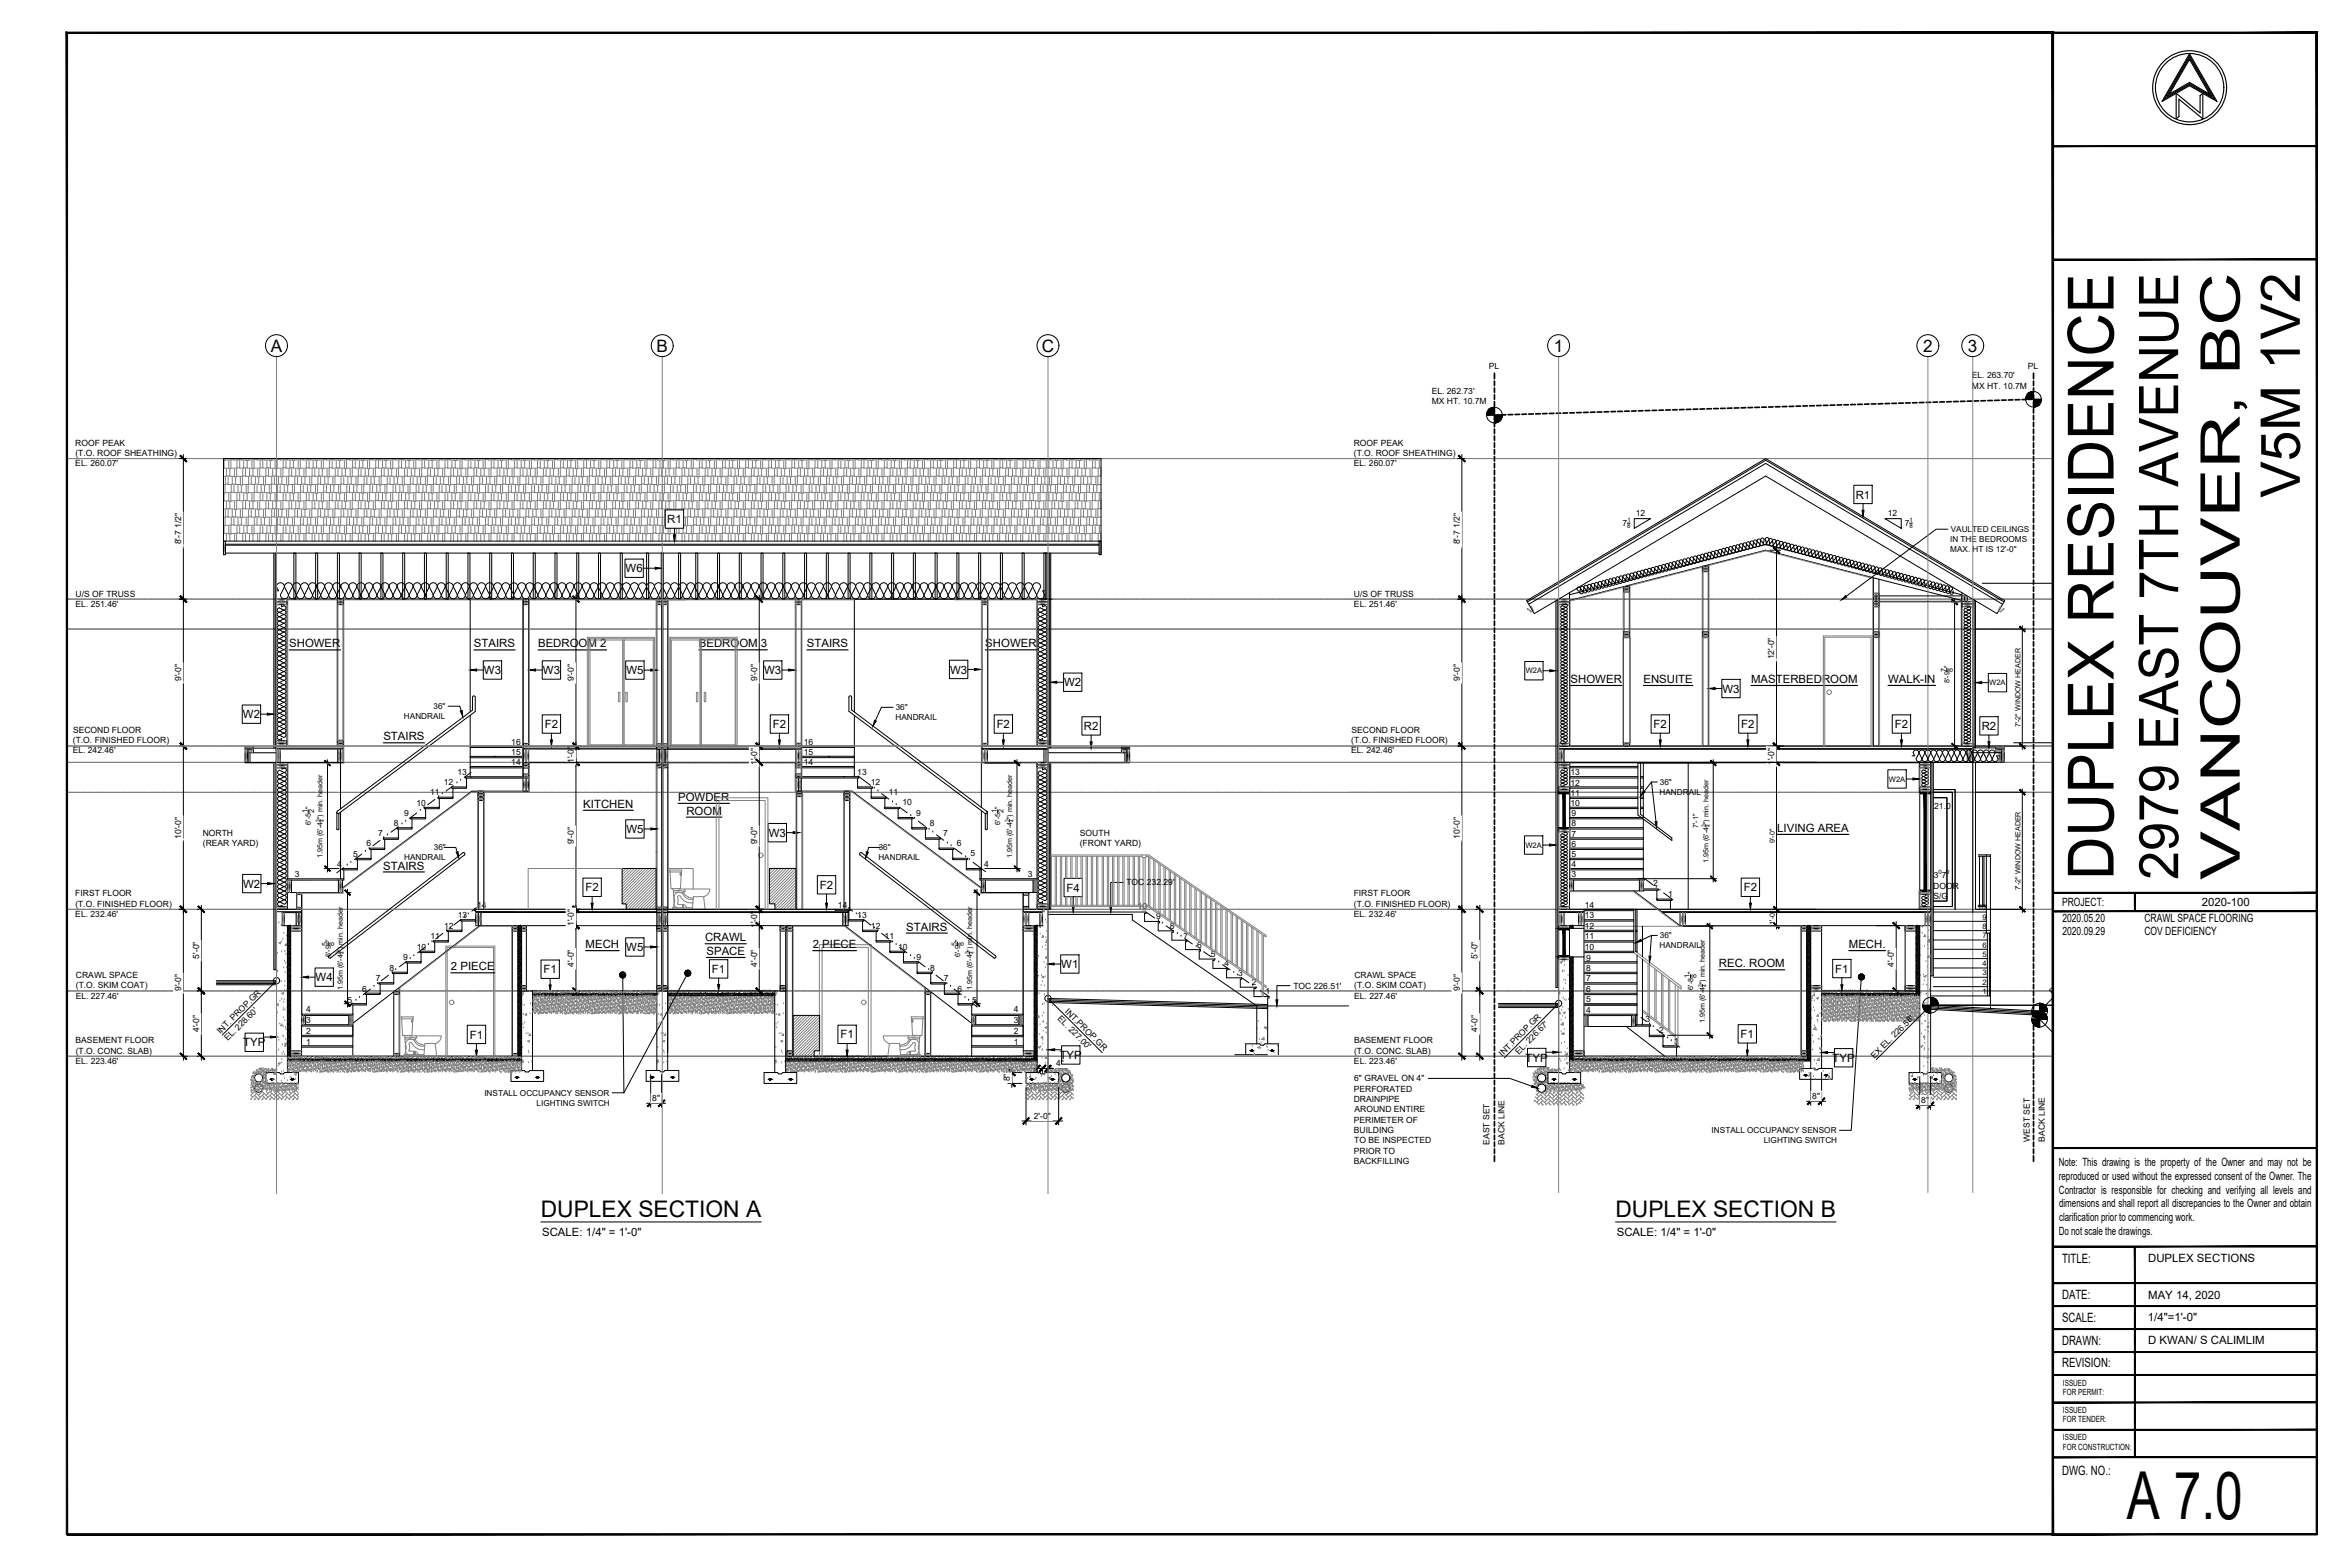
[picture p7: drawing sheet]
<svg xmlns="http://www.w3.org/2000/svg" width="914mm" height="610mm" viewBox="0 0 914 610" stroke-linecap="round" stroke-linejoin="round" font-family="sans-serif">
<defs><g id="words">
<text font-size="25.7" x="827.6" y="591.1">A 7.0</text>
<text font-size="24.8" x="822.4" y="342.3" transform="rotate(-90 822.4 342.3)">DUPLEX RESIDENCE</text>
<g font-size="21.3">
<text x="894.9" y="193.6" transform="rotate(-90 894.9 193.6)">V5M 1V2</text>
<text x="847.5" y="342.3" transform="rotate(-90 847.5 342.3)">2979 EAST 7TH AVENUE</text>
<text x="871.5" y="342.3" transform="rotate(-90 871.5 342.3)">VANCOUVER, BC</text>
</g>
<g font-size="8.9">
<text x="210.4" y="473.5">DUPLEX SECTION A</text>
<text x="628.6" y="473.5">DUPLEX SECTION B</text>
</g>
<g font-size="6.7">
<text x="105.4" y="136.9">A</text>
<text x="255.5" y="136.9">B</text>
<text x="405.4" y="136.9">C</text>
<text x="604.6" y="136.9">1</text>
<text x="748.3" y="136.9">2</text>
<text x="765.8" y="136.9">3</text>
</g>
<g font-size="5">
<text x="802.4" y="491.2">TITLE:</text>
<text x="802.4" y="505.2">DATE:</text>
<text x="802.4" y="514.1">SCALE:</text>
<text x="802.4" y="523.1">DRAWN:</text>
<text x="802.4" y="532">REVISION:</text>
<text x="802.4" y="573.6">DWG. NO.:</text>
</g>
<g font-size="4.4">
<text x="722.1" y="193.9">R1</text>
<text x="259.6" y="203.5">R1</text>
<text x="243.4" y="222.6">W6</text>
<text x="112.5" y="251.9">SHOWER</text>
<text x="184.4" y="251.9">STAIRS</text>
<text x="209.4" y="251.9">BEDROOM 2</text>
<text x="271.9" y="251.9">BEDROOM 3</text>
<text x="314" y="251.9">STAIRS</text>
<text x="383.4" y="251.9">SHOWER</text>
<text x="188.3" y="262.2">W3</text>
<text x="211.3" y="262.2">W3</text>
<text x="243.7" y="262.3">W5</text>
<text x="297.4" y="262.3">W3</text>
<text x="369.7" y="262">W3</text>
<text x="414.1" y="267">W2</text>
<text x="611.1" y="265.7">SHOWER</text>
<text x="639.5" y="265.7">ENSUITE</text>
<text x="670.2" y="269.4">W3</text>
<text x="681.4" y="265.7">MASTERBEDROOM</text>
<text x="734.6" y="265.7">WALK-IN</text>
<text x="94.5" y="279.4">W2</text>
<text x="212" y="283.3">F2</text>
<text x="300.7" y="283.3">F2</text>
<text x="387.8" y="283.3">F2</text>
<text x="421.7" y="284">R2</text>
<text x="643.4" y="283.3">F2</text>
<text x="677.5" y="283.3">F2</text>
<text x="737.3" y="283.3">F2</text>
<text x="771.1" y="284">R2</text>
<text x="149.2" y="288">STAIRS</text>
<text x="263.9" y="311.6">POWDER</text>
<text x="227" y="314.3">KITCHEN</text>
<text x="267.1" y="317">ROOM</text>
<text x="691.5" y="323.6">LIVING AREA</text>
<text x="243.7" y="324.1">W5</text>
<text x="299.1" y="325.5">W3</text>
<text x="149.1" y="338.3">STAIRS</text>
<text x="94.6" y="345.3">W2</text>
<text x="227.8" y="346.8">F2</text>
<text x="319" y="345.8">F2</text>
<text x="415" y="346.8">F4</text>
<text x="678.5" y="346.8">F2</text>
<text x="802.4" y="352.4">PROJECT:</text>
<text x="856.7" y="352.5">2020-100</text>
<text x="802.5" y="358.7">2020.05.20</text>
<text x="834.4" y="358.7">CRAWL SPACE FLOORING</text>
<text x="352.6" y="362">STAIRS</text>
<text x="802.5" y="363.6">2020.09.29</text>
<text x="834.4" y="363.6">COV DEFICIENCY</text>
<text x="227.9" y="368.9">MECH</text>
<text x="243.7" y="370">W5</text>
<text x="274.3" y="366.2">CRAWL</text>
<text x="274.9" y="371.5">SPACE</text>
<text x="316.3" y="368.9">2 PIECE</text>
<text x="719.4" y="368.9">MECH.</text>
<text x="175.5" y="377.5">2 PIECE</text>
<text x="412.9" y="376.6">W1</text>
<text x="668.8" y="376.3">REC. ROOM</text>
<text x="122.8" y="381.7">W4</text>
<text x="211.5" y="378.6">F1</text>
<text x="277" y="378.5">F1</text>
<text x="714.1" y="378.4">F1</text>
<text x="94.6" y="407.1">TYP</text>
<text x="182.8" y="404">F1</text>
<text x="327" y="404">F1</text>
<text x="677.3" y="403.8">F1</text>
<text x="412.3" y="412">TYP</text>
<text x="593.6" y="413">TYP</text>
<text x="713" y="413.1">TYP</text>
<text x="801.1" y="453.6">Note: This drawing is the property of the Owner and may not be</text>
<text x="801.1" y="459">reproduced or used without the expressed consent of the Owner. The</text>
<text x="801.2" y="464.3">Contractor is responsible for checking and verifying all levels and</text>
<text x="801.2" y="469.7">dimensions and shall report all discrepancies to the Owner and obtain</text>
<text x="801.2" y="475">clarification prior to commencing work.</text>
<text x="210.9" y="481">SCALE: 1/4&quot; = 1'-0&quot;</text>
<text x="629.1" y="481">SCALE: 1/4&quot; = 1'-0&quot;</text>
<text x="801.1" y="480.3">Do not scale the drawings.</text>
<text x="835.9" y="491">DUPLEX SECTIONS</text>
<text x="835.9" y="505.5">MAY 14, 2020</text>
<text x="835.8" y="514">1/4&quot;=1'-0&quot;</text>
<text x="835.9" y="522.9">D KWAN/ S CALIMLIM</text>
</g>
<g font-size="3.3">
<text x="579.3" y="143.5">PL</text>
<text x="789.1" y="143.5">PL</text>
<text x="767.3" y="147.2">EL. 263.70'</text>
<text x="557.1" y="153.2">EL. 262.73'</text>
<text x="767.3" y="151.2">MX HT. 10.7M</text>
<text x="557.1" y="157.2">MX HT. 10.7M</text>
<text x="29.3" y="173.3">ROOF PEAK</text>
<text x="526.7" y="173.3">ROOF PEAK</text>
<text x="29.3" y="177.3">(T.O. ROOF SHEATHING)</text>
<text x="526.8" y="177.3">(T.O. ROOF SHEATHING)</text>
<text x="29.3" y="181.3">EL. 260.07'</text>
<text x="526.7" y="181.3">EL. 260.07'</text>
<text x="636.5" y="200.8">12</text>
<text x="734.6" y="200.8">12</text>
<text x="631.4" y="204.7">7</text>
<text x="741.2" y="204.7">7</text>
<text x="70.5" y="211.8" transform="rotate(-90 70.5 211.8)">8'-7 1/2&quot;</text>
<text x="568" y="211.8" transform="rotate(-90 568 211.8)">8'-7 1/2&quot;</text>
<text x="29.4" y="232.3">U/S OF TRUSS</text>
<text x="526.8" y="232.3">U/S OF TRUSS</text>
<text x="29.4" y="236.2">EL. 251.46'</text>
<text x="526.8" y="236.2">EL. 251.46'</text>
<text x="690.4" y="256.5" transform="rotate(-90 690.4 256.5)">12'-0&quot;</text>
<text x="70.5" y="265" transform="rotate(-90 70.5 265)">9'-0&quot;</text>
<text x="223.3" y="265" transform="rotate(-90 223.3 265)">9'-0&quot;</text>
<text x="294.6" y="265" transform="rotate(-90 294.6 265)">9'-0&quot;</text>
<text x="568" y="265" transform="rotate(-90 568 265)">9'-0&quot;</text>
<text x="28.4" y="285.1">SECOND FLOOR</text>
<text x="525.9" y="285.1">SECOND FLOOR</text>
<text x="28.3" y="293">EL. 242.46'</text>
<text x="28.3" y="289.1">(T.O. FINISHED FLOOR)</text>
<text x="199" y="293.8">15</text>
<text x="199" y="289.8">16</text>
<text x="312.7" y="293.7">15</text>
<text x="312.7" y="289.8">16</text>
<text x="525.7" y="293">EL. 242.46'</text>
<text x="525.8" y="289.1">(T.O. FINISHED FLOOR)</text>
<text x="199" y="297.7">14</text>
<text x="223.3" y="296.8" transform="rotate(-90 223.3 296.8)">1'-0&quot;</text>
<text x="294.6" y="297.6" transform="rotate(-90 294.6 297.6)">1'-0&quot;</text>
<text x="312.7" y="297.7">14</text>
<text x="690.4" y="297.6" transform="rotate(-90 690.4 297.6)">1'-0&quot;</text>
<text x="172.7" y="305.4">12</text>
<text x="178" y="301.5">13</text>
<text x="333.6" y="301.4">13</text>
<text x="338.9" y="305.4">12</text>
<text x="611.1" y="305.6">12</text>
<text x="611.1" y="301.7">13</text>
<text x="167.4" y="309.4">11</text>
<text x="345.8" y="309.4">11</text>
<text x="611.1" y="309.6">11</text>
<text x="157.3" y="317.3">9</text>
<text x="162" y="313.4">10</text>
<text x="351.1" y="313.4">10</text>
<text x="356.4" y="317.3">9</text>
<text x="611.1" y="313.5">10</text>
<text x="611.5" y="317.5">9</text>
<text x="752.6" y="314.6">21.0</text>
<text x="153.3" y="321.3">8</text>
<text x="361.7" y="321.3">8</text>
<text x="611.5" y="321.5">8</text>
<text x="70.5" y="326.3" transform="rotate(-90 70.5 326.3)">10'-0&quot;</text>
<text x="78.9" y="325.3">NORTH</text>
<text x="78.9" y="329.3">(REAR YARD)</text>
<text x="142.7" y="329.3">6</text>
<text x="147.1" y="325.3">7</text>
<text x="223.3" y="328.5" transform="rotate(-90 223.3 328.5)">9'-0&quot;</text>
<text x="294.6" y="328.5" transform="rotate(-90 294.6 328.5)">9'-0&quot;</text>
<text x="367" y="325.3">7</text>
<text x="372.3" y="329.2">6</text>
<text x="420.1" y="329.3">(FRONT YARD)</text>
<text x="420.2" y="325.3">SOUTH</text>
<text x="568" y="326.3" transform="rotate(-90 568 326.3)">10'-0&quot;</text>
<text x="611.5" y="329.4">6</text>
<text x="611.5" y="325.5">7</text>
<text x="137.4" y="333.2">5</text>
<text x="377.7" y="333.2">5</text>
<text x="611.5" y="333.4">5</text>
<text x="114.7" y="341.2">3</text>
<text x="131.2" y="337.2">4</text>
<text x="383" y="337.2">4</text>
<text x="399.9" y="341.1">3</text>
<text x="611.5" y="341.3">3</text>
<text x="611.5" y="337.4">4</text>
<text x="752.5" y="341.7">3</text>
<text x="755.5" y="341.7">7</text>
<text x="438.3" y="344.5">TOC 232.29'</text>
<text x="643.2" y="344.7">2</text>
<text x="752.2" y="345.7">DOOR</text>
<text x="29.3" y="348.7">FIRST FLOOR</text>
<text x="29.4" y="352.7">(T.O. FINISHED FLOOR)</text>
<text x="185.6" y="353.1">14</text>
<text x="326.1" y="353.1">14</text>
<text x="442.7" y="353.6">10</text>
<text x="526.7" y="348.7">FIRST FLOOR</text>
<text x="526.8" y="352.7">(T.O. FINISHED FLOOR)</text>
<text x="616.7" y="353">14</text>
<text x="649" y="349">1</text>
<text x="752.3" y="349.7">S/G</text>
<text x="29.3" y="356.7">EL. 232.46'</text>
<text x="178.1" y="357.2">13</text>
<text x="333.6" y="357.2">13</text>
<text x="449.8" y="357.7">9</text>
<text x="526.8" y="356.7">EL. 232.46'</text>
<text x="616.7" y="357.2">13</text>
<text x="167.5" y="365.3">11</text>
<text x="172.8" y="361.3">12</text>
<text x="223.3" y="360.3" transform="rotate(-90 223.3 360.3)">1'-0&quot;</text>
<text x="294.6" y="361.1" transform="rotate(-90 294.6 361.1)">1'-0&quot;</text>
<text x="338.9" y="361.3">12</text>
<text x="344.2" y="365.3">11</text>
<text x="455.2" y="361.5">8</text>
<text x="460.5" y="365.1">7</text>
<text x="616.7" y="365.4">11</text>
<text x="616.7" y="361.3">12</text>
<text x="162.2" y="369.4">10</text>
<text x="349.5" y="369.4">10</text>
<text x="465.8" y="368.7">6</text>
<text x="616.7" y="369.5">10</text>
<text x="77.5" y="372.9" transform="rotate(-90 77.5 372.9)">5'-0&quot;</text>
<text x="151.5" y="377.6">8</text>
<text x="156.9" y="373.5">9</text>
<text x="223.3" y="376.1" transform="rotate(-90 223.3 376.1)">4'-0&quot;</text>
<text x="294.6" y="376.1" transform="rotate(-90 294.6 376.1)">4'-0&quot;</text>
<text x="356.7" y="373.5">9</text>
<text x="362" y="377.6">8</text>
<text x="471.1" y="372.3">5</text>
<text x="476.4" y="375.9">4</text>
<text x="575" y="372.9" transform="rotate(-90 575 372.9)">5'-0&quot;</text>
<text x="617.1" y="377.6">8</text>
<text x="617.1" y="373.7">9</text>
<text x="737" y="376" transform="rotate(-90 737 376)">4'-0&quot;</text>
<text x="29.6" y="380.5">CRAWL SPACE</text>
<text x="146.2" y="381.7">7</text>
<text x="367.3" y="381.7">7</text>
<text x="481.8" y="379.6">3</text>
<text x="487.1" y="383.1">2</text>
<text x="527" y="380.5">CRAWL SPACE</text>
<text x="617.1" y="381.7">7</text>
<text x="29.4" y="388.5">EL. 227.46'</text>
<text x="29.5" y="384.5">(T.O. SKIM COAT)</text>
<text x="70.5" y="385.6" transform="rotate(-90 70.5 385.6)">9'-0&quot;</text>
<text x="140.9" y="385.8">6</text>
<text x="372.6" y="385.8">6</text>
<text x="492.4" y="386.5">1</text>
<text x="503.3" y="384.6">TOC 226.51'</text>
<text x="526.9" y="388.5">EL. 227.46'</text>
<text x="527" y="384.5">(T.O. SKIM COAT)</text>
<text x="568" y="385.6" transform="rotate(-90 568 385.6)">9'-0&quot;</text>
<text x="617.1" y="389.9">5</text>
<text x="617.1" y="385.8">6</text>
<text x="798.8" y="387.1" transform="rotate(-45 798.8 387.1)">PR. EL. 226.22'</text>
<text x="119.1" y="393.8">4</text>
<text x="135.2" y="390.2">5</text>
<text x="378.3" y="390.2">5</text>
<text x="394.4" y="393.8">4</text>
<text x="414.2" y="393.6" transform="rotate(45 414.2 393.6)">INT.PROP.GR</text>
<text x="617.1" y="394">4</text>
<text x="77.5" y="401.5" transform="rotate(-90 77.5 401.5)">4'-0&quot;</text>
<text x="119.1" y="397.9">3</text>
<text x="394.4" y="397.9">3</text>
<text x="411.4" y="396.5" transform="rotate(45 411.4 396.5)">EL. 227.00'</text>
<text x="575" y="401.4" transform="rotate(-90 575 401.4)">4'-0&quot;</text>
<text x="640.3" y="397.6">3</text>
<text x="645.6" y="401.7">2</text>
<text x="29.4" y="405.9">BASEMENT FLOOR</text>
<text x="85.8" y="402.4" transform="rotate(-45 85.8 402.4)">INT. PROP.GR</text>
<text x="88.6" y="405.1" transform="rotate(-45 88.6 405.1)">EL. 228.60'</text>
<text x="119.1" y="402.3">2</text>
<text x="119.1" y="406.4">1</text>
<text x="394.4" y="402.3">2</text>
<text x="394.4" y="406.4">1</text>
<text x="526.9" y="405.9">BASEMENT FLOOR</text>
<text x="651.4" y="406.1">1</text>
<text x="29.4" y="413.9">EL. 223.46'</text>
<text x="29.4" y="409.9">(T.O. CONC. SLAB)</text>
<text x="526.8" y="413.9">EL. 223.46'</text>
<text x="526.9" y="409.9">(T.O. CONC. SLAB)</text>
<text x="584.6" y="411.1" transform="rotate(-45 584.6 411.1)">INT.PROP.GR</text>
<text x="590.9" y="410.3" transform="rotate(-45 590.9 410.3)">EL. 226.67'</text>
<text x="729.3" y="411.9" transform="rotate(-45 729.3 411.9)">EX EL. 226.58'</text>
<text x="397.5" y="414.9">4&quot;</text>
<text x="410.9" y="414.9">4&quot;</text>
<text x="392.9" y="420.7" transform="rotate(-90 392.9 420.7)">8&quot;</text>
<text x="526.8" y="424.7">PERFORATED</text>
<text x="526.9" y="420.7">6&quot; GRAVEL ON 4&quot;</text>
<text x="253.8" y="428.4">8&quot;</text>
<text x="526.8" y="428.7">DRAINPIPE</text>
<text x="705.2" y="427.6">8&quot;</text>
<text x="747.6" y="429.2">8&quot;</text>
<text x="402.3" y="435.3">2'-0&quot;</text>
<text x="526.8" y="436.7">PERIMETER OF</text>
<text x="527" y="432.7">AROUND ENTIRE</text>
<text x="526.8" y="440.7">BUILDING</text>
<text x="526.8" y="448.7">PRIOR TO</text>
<text x="527" y="444.7">TO BE INSPECTED</text>
<text x="579.6" y="445.3" transform="rotate(-90 579.6 445.3)">EAST SET</text>
<text x="585.5" y="445.3" transform="rotate(-90 585.5 445.3)">BACK LINE</text>
<text x="789.8" y="444.1" transform="rotate(-90 789.8 444.1)">WEST SET</text>
<text x="795.7" y="444.1" transform="rotate(-90 795.7 444.1)">BACK LINE</text>
<text x="526.8" y="452.8">BACKFILLING</text>
<text x="802.7" y="539">ISSUED</text>
<text x="802.7" y="542.7">FOR PERMIT:</text>
<text x="802.7" y="549.7">ISSUED</text>
<text x="802.7" y="553.3">FOR TENDER:</text>
<text x="802.7" y="564">FOR CONSTRUCTION:</text>
<text x="802.7" y="560.4">ISSUED</text>
</g>
<g font-size="3.2">
<text x="759.1" y="207">VAULTED CEILINGS</text>
<text x="758.8" y="210.9">IN THE BEDROOMS</text>
<text x="758.9" y="214.7">MAX. HT IS 12'-0&quot;</text>
<text x="168.7" y="275.9">36&quot;</text>
<text x="157.2" y="279.7">HANDRAIL</text>
<text x="348.4" y="280.1">HANDRAIL</text>
<text x="348.5" y="276.3">36&quot;</text>
<text x="645.9" y="305.4">36&quot;</text>
<text x="645.8" y="309.2">HANDRAIL</text>
<text x="157.3" y="334.7">HANDRAIL</text>
<text x="168.8" y="330.8">36&quot;</text>
<text x="341.8" y="334.7">HANDRAIL</text>
<text x="341.9" y="330.8">36&quot;</text>
<text x="645.9" y="365">36&quot;</text>
<text x="645.8" y="368.9">HANDRAIL</text>
<text x="188.5" y="426.3">INSTALL OCCUPANCY SENSOR</text>
<text x="208.8" y="430.1">LIGHTING SWITCH</text>
<text x="666" y="440.9">INSTALL OCCUPANCY SENSOR</text>
<text x="686.3" y="444.7">LIGHTING SWITCH</text>
</g>
<g font-size="3">
<text x="593.6" y="262">W2A</text>
<text x="774" y="266.6">W2A</text>
<text x="735" y="304.1">W2A</text>
<text x="593.5" y="329.8">W2A</text>
<text x="769.5" y="354.1">10</text>
<text x="771.4" y="357.7">9</text>
<text x="771.4" y="361.3">8</text>
<text x="771.4" y="365">7</text>
<text x="771.4" y="368.6">6</text>
<text x="771.4" y="372.2">5</text>
<text x="771.4" y="375.9">4</text>
<text x="771.4" y="379.5">3</text>
<text x="771.4" y="383.1">2</text>
<text x="771.4" y="386.7">1</text>
</g>
<g font-size="2.8">
<text x="757.2" y="261.3" transform="rotate(-90 757.2 261.3)">7</text>
<text x="759.9" y="261.3" transform="rotate(-90 759.9 261.3)">8</text>
<text x="758.5" y="265.7" transform="rotate(-90 758.5 265.7)">8'-9 &quot;</text>
<text x="786.2" y="282.9" transform="rotate(-90 786.2 282.9)">7'-2&quot; WINDOW HEADER</text>
<text x="119.6" y="316.3" transform="rotate(-90 119.6 316.3)">1</text>
<text x="122.2" y="316.4" transform="rotate(-90 122.2 316.4)">2</text>
<text x="387.9" y="316.3" transform="rotate(-90 387.9 316.3)">1</text>
<text x="390.5" y="316.4" transform="rotate(-90 390.5 316.4)">2</text>
<text x="120.9" y="320.9" transform="rotate(-90 120.9 320.9)">6'-5 &quot;</text>
<text x="389.2" y="320.8" transform="rotate(-90 389.2 320.8)">6'-5 &quot;</text>
<text x="660.8" y="322.1" transform="rotate(-90 660.8 322.1)">7'-1&quot;</text>
<text x="690.5" y="327.9" transform="rotate(-90 690.5 327.9)">9'-0&quot;</text>
<text x="125.5" y="333.7" transform="rotate(-90 125.5 333.7)">1.95m (6'-4 &quot;) min. header</text>
<text x="393.8" y="333.7" transform="rotate(-90 393.8 333.7)">1.95m (6'-4 &quot;) min. header</text>
<text x="664.7" y="335.7" transform="rotate(-90 664.7 335.7)">1.95m (6'-4 &quot;) min. header</text>
<text x="786.2" y="346.4" transform="rotate(-90 786.2 346.4)">7'-2&quot; WINDOW HEADER</text>
<text x="690.5" y="359.8" transform="rotate(-90 690.5 359.8)">1'-0&quot;</text>
<text x="127.4" y="367.9" transform="rotate(-90 127.4 367.9)">5</text>
<text x="130.1" y="367.9" transform="rotate(-90 130.1 367.9)">8</text>
<text x="372.3" y="367.9" transform="rotate(-90 372.3 367.9)">5</text>
<text x="375" y="367.9" transform="rotate(-90 375 367.9)">8</text>
<text x="128.7" y="372.3" transform="rotate(-90 128.7 372.3)">6'-9 &quot;</text>
<text x="373.6" y="372.3" transform="rotate(-90 373.6 372.3)">6'-9 &quot;</text>
<text x="657.4" y="380.5" transform="rotate(-90 657.4 380.5)">1</text>
<text x="660.1" y="380.6" transform="rotate(-90 660.1 380.6)">8</text>
<text x="133.3" y="385.2" transform="rotate(-90 133.3 385.2)">1.95m (6'-4 &quot;) min. header</text>
<text x="378.3" y="385.2" transform="rotate(-90 378.3 385.2)">1.95m (6'-4 &quot;) min. header</text>
<text x="658.8" y="385" transform="rotate(-90 658.8 385)">6'-8 &quot;</text>
<text x="663.4" y="397.9" transform="rotate(-90 663.4 397.9)">1.95m (6'-4 &quot;) min. header</text>
</g>
<g font-size="2.3">
<text x="633.2" y="203.2">1</text>
<text x="743" y="203.2">1</text>
<text x="633.1" y="205.5">8</text>
<text x="743" y="205.5">8</text>
<text x="754.2" y="340.2">0</text>
<text x="757.3" y="340.2">0</text>
</g>
<g font-size="1.9">
<text x="124.3" y="319.8" transform="rotate(-90 124.3 319.8)">3</text>
<text x="126.2" y="319.8" transform="rotate(-90 126.2 319.8)">4</text>
<text x="392.6" y="319.8" transform="rotate(-90 392.6 319.8)">3</text>
<text x="394.4" y="319.8" transform="rotate(-90 394.4 319.8)">4</text>
<text x="663.5" y="321.8" transform="rotate(-90 663.5 321.8)">3</text>
<text x="665.4" y="321.8" transform="rotate(-90 665.4 321.8)">4</text>
<text x="132.1" y="371.3" transform="rotate(-90 132.1 371.3)">3</text>
<text x="134" y="371.3" transform="rotate(-90 134 371.3)">4</text>
<text x="377" y="371.3" transform="rotate(-90 377 371.3)">3</text>
<text x="378.9" y="371.3" transform="rotate(-90 378.9 371.3)">4</text>
<text x="662.2" y="384" transform="rotate(-90 662.2 384)">3</text>
<text x="664" y="384" transform="rotate(-90 664 384)">4</text>
</g>
</g></defs>
<path d="M180.7 332.6l-52.1 40.1" fill="none" stroke="#000" stroke-width=".39"/>
<path d="M26.1 385.5h498.6M26.1 410.9h498.6" fill="none" stroke="#808080" stroke-width=".39"/>
<g fill="#808080">
<circle cx="306.8" cy="411.3" r=".16"/>
<circle cx="307.5" cy="411.8" r=".16"/>
<circle cx="308.1" cy="411.3" r=".16"/>
<circle cx="308.8" cy="411.8" r=".16"/>
<circle cx="309.5" cy="411.3" r=".16"/>
<circle cx="310.2" cy="411.8" r=".16"/>
<circle cx="310.9" cy="411.3" r=".16"/>
<circle cx="311.6" cy="411.8" r=".16"/>
<circle cx="312.3" cy="411.3" r=".16"/>
<circle cx="313" cy="411.7" r=".16"/>
<circle cx="313.7" cy="411.2" r=".16"/>
<circle cx="314.4" cy="411.7" r=".16"/>
<circle cx="315.1" cy="411.2" r=".16"/>
<circle cx="315.8" cy="411.7" r=".16"/>
<circle cx="316.4" cy="411.2" r=".16"/>
<circle cx="317.2" cy="411.7" r=".16"/>
<circle cx="317.9" cy="411.1" r=".16"/>
<circle cx="318.5" cy="411.7" r=".16"/>
<circle cx="319.3" cy="411.1" r=".16"/>
<circle cx="320" cy="411.6" r=".16"/>
<circle cx="320.6" cy="411.1" r=".16"/>
<circle cx="321.4" cy="411.6" r=".16"/>
<circle cx="322" cy="411.1" r=".16"/>
<circle cx="322.7" cy="411.6" r=".16"/>
<circle cx="323.4" cy="411.1" r=".16"/>
<circle cx="324.2" cy="411.6" r=".16"/>
<circle cx="324.8" cy="411.1" r=".16"/>
<circle cx="325.5" cy="411.6" r=".16"/>
<circle cx="326.2" cy="411" r=".16"/>
<circle cx="326.9" cy="411.6" r=".16"/>
<circle cx="327.6" cy="411" r=".16"/>
<circle cx="328.3" cy="411.5" r=".16"/>
<circle cx="329" cy="411" r=".16"/>
<circle cx="329.7" cy="411.5" r=".16"/>
<circle cx="330.4" cy="411" r=".16"/>
<circle cx="331.1" cy="411.5" r=".16"/>
<circle cx="331.8" cy="410.9" r=".16"/>
<circle cx="332.5" cy="411.4" r=".16"/>
<circle cx="333.1" cy="411" r=".16"/>
<circle cx="333.9" cy="411.4" r=".16"/>
<circle cx="334.5" cy="410.9" r=".16"/>
<circle cx="334.6" cy="411.9" r=".16"/>
<circle cx="335.2" cy="411.4" r=".16"/>
<circle cx="336" cy="411.9" r=".16"/>
<circle cx="336.7" cy="411.4" r=".16"/>
<circle cx="337.3" cy="411.9" r=".16"/>
<circle cx="338" cy="411.4" r=".16"/>
<circle cx="338.8" cy="411.9" r=".16"/>
<circle cx="339.4" cy="411.4" r=".16"/>
<circle cx="340.1" cy="411.8" r=".16"/>
<circle cx="340.8" cy="411.3" r=".16"/>
<circle cx="341.5" cy="411.8" r=".16"/>
<circle cx="342.2" cy="411.3" r=".16"/>
<circle cx="342.9" cy="411.8" r=".16"/>
<circle cx="343.6" cy="411.3" r=".16"/>
<circle cx="344.3" cy="411.8" r=".16"/>
<circle cx="345" cy="411.3" r=".16"/>
<circle cx="345.7" cy="411.8" r=".16"/>
<circle cx="346.4" cy="411.2" r=".16"/>
<circle cx="347.1" cy="411.7" r=".16"/>
<circle cx="347.7" cy="411.2" r=".16"/>
<circle cx="348.5" cy="411.7" r=".16"/>
<circle cx="349.2" cy="411.2" r=".16"/>
<circle cx="349.8" cy="411.7" r=".16"/>
<circle cx="350.5" cy="411.2" r=".16"/>
<circle cx="351.3" cy="411.7" r=".16"/>
<circle cx="351.9" cy="411.2" r=".16"/>
<circle cx="352.6" cy="411.7" r=".16"/>
<circle cx="353.3" cy="411.1" r=".16"/>
<circle cx="354" cy="411.7" r=".16"/>
<circle cx="354.7" cy="411.1" r=".16"/>
<circle cx="355.4" cy="411.6" r=".16"/>
<circle cx="356.1" cy="411.1" r=".16"/>
<circle cx="356.8" cy="411.6" r=".16"/>
<circle cx="357.5" cy="411.1" r=".16"/>
<circle cx="358.2" cy="411.6" r=".16"/>
<circle cx="358.9" cy="411" r=".16"/>
<circle cx="359.6" cy="411.6" r=".16"/>
<circle cx="360.2" cy="411.1" r=".16"/>
<circle cx="361" cy="411.5" r=".16"/>
<circle cx="361.7" cy="411" r=".16"/>
<circle cx="362.3" cy="411.5" r=".16"/>
<circle cx="363.1" cy="411" r=".16"/>
<circle cx="363.8" cy="411.5" r=".16"/>
<circle cx="364.4" cy="411" r=".16"/>
<circle cx="365.2" cy="411.5" r=".16"/>
<circle cx="365.8" cy="410.9" r=".16"/>
<circle cx="366.5" cy="411.5" r=".16"/>
<circle cx="367.2" cy="410.9" r=".16"/>
<circle cx="367.2" cy="412" r=".16"/>
<circle cx="367.9" cy="411.4" r=".16"/>
<circle cx="368.6" cy="410.9" r=".16"/>
<circle cx="368.6" cy="412" r=".16"/>
<circle cx="369.3" cy="411.4" r=".16"/>
<circle cx="370" cy="411.9" r=".16"/>
<circle cx="370.7" cy="411.4" r=".16"/>
<circle cx="371.4" cy="411.9" r=".16"/>
<circle cx="372.1" cy="411.4" r=".16"/>
<circle cx="372.8" cy="411.9" r=".16"/>
<circle cx="373.5" cy="411.3" r=".16"/>
<circle cx="374.2" cy="411.8" r=".16"/>
<circle cx="374.8" cy="411.3" r=".16"/>
<circle cx="375.6" cy="411.8" r=".16"/>
<circle cx="376.3" cy="411.3" r=".16"/>
<circle cx="376.9" cy="411.8" r=".16"/>
<circle cx="377.7" cy="411.3" r=".16"/>
<circle cx="378.4" cy="411.8" r=".16"/>
<circle cx="379" cy="411.3" r=".16"/>
<circle cx="379.8" cy="411.8" r=".16"/>
<circle cx="380.4" cy="411.2" r=".16"/>
<circle cx="381.1" cy="411.8" r=".16"/>
<circle cx="381.8" cy="411.2" r=".16"/>
<circle cx="382.5" cy="411.7" r=".16"/>
<circle cx="383.2" cy="411.2" r=".16"/>
<circle cx="383.9" cy="411.7" r=".16"/>
<circle cx="384.6" cy="411.2" r=".16"/>
<circle cx="385.3" cy="411.7" r=".16"/>
<circle cx="386" cy="411.1" r=".16"/>
<circle cx="386.7" cy="411.7" r=".16"/>
<circle cx="387.3" cy="411.1" r=".16"/>
<circle cx="388.1" cy="411.6" r=".16"/>
<circle cx="388.8" cy="411.1" r=".16"/>
<circle cx="389.5" cy="411.6" r=".16"/>
<circle cx="390.2" cy="411.1" r=".16"/>
<circle cx="390.9" cy="411.6" r=".16"/>
<circle cx="391.5" cy="411.1" r=".16"/>
<circle cx="392.3" cy="411.6" r=".16"/>
<circle cx="392.9" cy="411" r=".16"/>
<circle cx="393.6" cy="411.6" r=".16"/>
<circle cx="394.3" cy="411" r=".16"/>
<circle cx="395" cy="411.5" r=".16"/>
<circle cx="395.7" cy="411" r=".16"/>
<circle cx="396.4" cy="411.5" r=".16"/>
<circle cx="397.1" cy="411" r=".16"/>
<circle cx="397.8" cy="411.5" r=".16"/>
<circle cx="398.5" cy="411" r=".16"/>
<circle cx="399.2" cy="411.5" r=".16"/>
<circle cx="399.8" cy="411" r=".16"/>
<circle cx="400.6" cy="411.4" r=".16"/>
<circle cx="401.3" cy="410.9" r=".16"/>
<circle cx="401.3" cy="411.9" r=".16"/>
<circle cx="401.9" cy="411.4" r=".16"/>
<circle cx="306.6" cy="411.9" r=".16"/>
<circle cx="307.3" cy="411.8" r=".16"/>
<circle cx="307.6" cy="411.8" r=".16"/>
<circle cx="308" cy="411.7" r=".16"/>
<circle cx="308.7" cy="411.6" r=".16"/>
<circle cx="309" cy="411.6" r=".16"/>
<circle cx="309.4" cy="411.5" r=".16"/>
<circle cx="310.1" cy="411.4" r=".16"/>
<circle cx="310.4" cy="411.4" r=".16"/>
<circle cx="310.8" cy="411.3" r=".16"/>
<circle cx="311.6" cy="411.3" r=".16"/>
<circle cx="311.8" cy="411.2" r=".16"/>
<circle cx="312.3" cy="411.1" r=".16"/>
<circle cx="313" cy="411.1" r=".16"/>
<circle cx="313.3" cy="411" r=".16"/>
<circle cx="313.7" cy="411" r=".16"/>
<circle cx="317" cy="411.9" r=".16"/>
<circle cx="317.7" cy="411.8" r=".16"/>
<circle cx="318" cy="411.8" r=".16"/>
<circle cx="318.4" cy="411.7" r=".16"/>
<circle cx="319.2" cy="411.6" r=".16"/>
<circle cx="319.4" cy="411.6" r=".16"/>
<circle cx="319.9" cy="411.5" r=".16"/>
<circle cx="320.6" cy="411.4" r=".16"/>
<circle cx="320.9" cy="411.4" r=".16"/>
<circle cx="321.3" cy="411.3" r=".16"/>
<circle cx="322" cy="411.2" r=".16"/>
<circle cx="322.3" cy="411.2" r=".16"/>
<circle cx="322.7" cy="411.1" r=".16"/>
<circle cx="323.7" cy="411" r=".16"/>
<circle cx="324.2" cy="411" r=".16"/>
<circle cx="327.1" cy="412" r=".16"/>
<circle cx="327.5" cy="411.9" r=".16"/>
<circle cx="328.2" cy="411.8" r=".16"/>
<circle cx="328.5" cy="411.8" r=".16"/>
<circle cx="328.9" cy="411.7" r=".16"/>
<circle cx="329.6" cy="411.6" r=".16"/>
<circle cx="329.9" cy="411.6" r=".16"/>
<circle cx="330.3" cy="411.5" r=".16"/>
<circle cx="331.1" cy="411.4" r=".16"/>
<circle cx="331.3" cy="411.4" r=".16"/>
<circle cx="331.8" cy="411.3" r=".16"/>
<circle cx="332.5" cy="411.2" r=".16"/>
<circle cx="332.7" cy="411.2" r=".16"/>
<circle cx="333.2" cy="411.1" r=".16"/>
<circle cx="333.9" cy="411" r=".16"/>
<circle cx="334.2" cy="411" r=".16"/>
<circle cx="334.6" cy="411" r=".16"/>
<circle cx="337.5" cy="412" r=".16"/>
<circle cx="337.9" cy="411.9" r=".16"/>
<circle cx="338.7" cy="411.8" r=".16"/>
<circle cx="338.9" cy="411.8" r=".16"/>
<circle cx="339.4" cy="411.7" r=".16"/>
<circle cx="340.1" cy="411.6" r=".16"/>
<circle cx="340.4" cy="411.6" r=".16"/>
<circle cx="340.8" cy="411.5" r=".16"/>
<circle cx="341.5" cy="411.4" r=".16"/>
<circle cx="341.8" cy="411.4" r=".16"/>
<circle cx="342.9" cy="411.2" r=".16"/>
<circle cx="343.2" cy="411.2" r=".16"/>
<circle cx="343.6" cy="411.1" r=".16"/>
<circle cx="344.3" cy="411" r=".16"/>
<circle cx="344.6" cy="411" r=".16"/>
<circle cx="345.1" cy="411" r=".16"/>
<circle cx="348" cy="411.9" r=".16"/>
<circle cx="348.4" cy="411.9" r=".16"/>
<circle cx="349.1" cy="411.8" r=".16"/>
<circle cx="349.4" cy="411.7" r=".16"/>
<circle cx="350.5" cy="411.6" r=".16"/>
<circle cx="350.8" cy="411.6" r=".16"/>
<circle cx="351.2" cy="411.5" r=".16"/>
<circle cx="352" cy="411.4" r=".16"/>
<circle cx="352.2" cy="411.4" r=".16"/>
<circle cx="352.7" cy="411.3" r=".16"/>
<circle cx="353.4" cy="411.2" r=".16"/>
<circle cx="353.7" cy="411.2" r=".16"/>
<circle cx="354.1" cy="411.1" r=".16"/>
<circle cx="354.8" cy="411" r=".16"/>
<circle cx="355.1" cy="411" r=".16"/>
<circle cx="355.5" cy="410.9" r=".16"/>
<circle cx="358.4" cy="411.9" r=".16"/>
<circle cx="358.9" cy="411.9" r=".16"/>
<circle cx="359.6" cy="411.8" r=".16"/>
<circle cx="359.9" cy="411.7" r=".16"/>
<circle cx="360.3" cy="411.7" r=".16"/>
<circle cx="361" cy="411.6" r=".16"/>
<circle cx="361.3" cy="411.6" r=".16"/>
<circle cx="361.7" cy="411.5" r=".16"/>
<circle cx="362.4" cy="411.4" r=".16"/>
<circle cx="362.7" cy="411.4" r=".16"/>
<circle cx="363.1" cy="411.3" r=".16"/>
<circle cx="363.8" cy="411.2" r=".16"/>
<circle cx="364.1" cy="411.2" r=".16"/>
<circle cx="364.6" cy="411.1" r=".16"/>
<circle cx="365.3" cy="411" r=".16"/>
<circle cx="365.6" cy="411" r=".16"/>
<circle cx="366" cy="410.9" r=".16"/>
<circle cx="368.9" cy="411.9" r=".16"/>
<circle cx="369.3" cy="411.9" r=".16"/>
<circle cx="370" cy="411.8" r=".16"/>
<circle cx="370.3" cy="411.7" r=".16"/>
<circle cx="370.7" cy="411.7" r=".16"/>
<circle cx="371.5" cy="411.6" r=".16"/>
<circle cx="371.7" cy="411.6" r=".16"/>
<circle cx="372.2" cy="411.5" r=".16"/>
<circle cx="372.9" cy="411.4" r=".16"/>
<circle cx="373.2" cy="411.4" r=".16"/>
<circle cx="373.6" cy="411.3" r=".16"/>
<circle cx="374.3" cy="411.2" r=".16"/>
<circle cx="374.6" cy="411.2" r=".16"/>
<circle cx="375" cy="411.1" r=".16"/>
<circle cx="375.7" cy="411" r=".16"/>
<circle cx="376" cy="411" r=".16"/>
<circle cx="376.4" cy="410.9" r=".16"/>
<circle cx="379.4" cy="411.9" r=".16"/>
<circle cx="379.8" cy="411.9" r=".16"/>
<circle cx="380.5" cy="411.8" r=".16"/>
<circle cx="380.8" cy="411.7" r=".16"/>
<circle cx="381.2" cy="411.7" r=".16"/>
<circle cx="381.9" cy="411.6" r=".16"/>
<circle cx="382.2" cy="411.6" r=".16"/>
<circle cx="382.6" cy="411.5" r=".16"/>
<circle cx="383.3" cy="411.4" r=".16"/>
<circle cx="383.6" cy="411.4" r=".16"/>
<circle cx="384.1" cy="411.3" r=".16"/>
<circle cx="384.8" cy="411.2" r=".16"/>
<circle cx="385" cy="411.2" r=".16"/>
<circle cx="385.5" cy="411.1" r=".16"/>
<circle cx="386.2" cy="411" r=".16"/>
<circle cx="386.5" cy="411" r=".16"/>
<circle cx="386.9" cy="410.9" r=".16"/>
<circle cx="389.5" cy="412" r=".16"/>
<circle cx="389.8" cy="411.9" r=".16"/>
<circle cx="390.2" cy="411.8" r=".16"/>
<circle cx="391" cy="411.8" r=".16"/>
<circle cx="391.2" cy="411.7" r=".16"/>
<circle cx="391.7" cy="411.7" r=".16"/>
<circle cx="392.4" cy="411.6" r=".16"/>
<circle cx="392.6" cy="411.5" r=".16"/>
<circle cx="393.1" cy="411.5" r=".16"/>
<circle cx="393.8" cy="411.4" r=".16"/>
<circle cx="394.1" cy="411.3" r=".16"/>
<circle cx="394.5" cy="411.3" r=".16"/>
<circle cx="395.2" cy="411.2" r=".16"/>
<circle cx="395.5" cy="411.1" r=".16"/>
<circle cx="395.9" cy="411.1" r=".16"/>
<circle cx="396.6" cy="411" r=".16"/>
<circle cx="396.9" cy="411" r=".16"/>
<circle cx="397.4" cy="410.9" r=".16"/>
<circle cx="400" cy="411.9" r=".16"/>
<circle cx="400.3" cy="411.9" r=".16"/>
<circle cx="400.7" cy="411.8" r=".16"/>
<circle cx="401.4" cy="411.7" r=".16"/>
<circle cx="401.7" cy="411.7" r=".16"/>
<circle cx="402.1" cy="411.7" r=".16"/>
<circle cx="401.3" cy="411.3" r=".16"/>
<circle cx="402.4" cy="411.9" r=".16"/>
<circle cx="399.7" cy="411.3" r=".16"/>
<circle cx="400.7" cy="411.9" r=".16"/>
<circle cx="398" cy="411.3" r=".16"/>
<circle cx="399.1" cy="411.9" r=".16"/>
<circle cx="396.4" cy="411.3" r=".16"/>
<circle cx="397.4" cy="411.9" r=".16"/>
<circle cx="394.7" cy="411.3" r=".16"/>
<circle cx="395.8" cy="412" r=".16"/>
<circle cx="393.1" cy="411.3" r=".16"/>
<circle cx="394.1" cy="412" r=".16"/>
<circle cx="391.4" cy="411.3" r=".16"/>
<circle cx="392.5" cy="412" r=".16"/>
<circle cx="389.8" cy="411.3" r=".16"/>
<circle cx="388.1" cy="411.3" r=".16"/>
<circle cx="386.5" cy="411.3" r=".16"/>
<circle cx="384.8" cy="411.3" r=".16"/>
<circle cx="383.2" cy="411.3" r=".16"/>
<circle cx="381.6" cy="411.3" r=".16"/>
<circle cx="379.9" cy="411.3" r=".16"/>
<circle cx="378.3" cy="411.3" r=".16"/>
<circle cx="376.6" cy="411.3" r=".16"/>
<circle cx="375" cy="411.3" r=".16"/>
<circle cx="373.3" cy="411.3" r=".16"/>
<circle cx="371.7" cy="411.3" r=".16"/>
<circle cx="370" cy="411.3" r=".16"/>
<circle cx="368.4" cy="411.3" r=".16"/>
<circle cx="366.7" cy="411.3" r=".16"/>
<circle cx="365.1" cy="411.3" r=".16"/>
<circle cx="363.4" cy="411.3" r=".16"/>
<circle cx="361.8" cy="411.3" r=".16"/>
<circle cx="360.1" cy="411.3" r=".16"/>
<circle cx="358.5" cy="411.3" r=".16"/>
<circle cx="356.8" cy="411.3" r=".16"/>
<circle cx="355.2" cy="411.3" r=".16"/>
<circle cx="353.5" cy="411.4" r=".16"/>
<circle cx="351.9" cy="411.4" r=".16"/>
<circle cx="350.2" cy="411.4" r=".16"/>
<circle cx="348.6" cy="411.4" r=".16"/>
<circle cx="346.9" cy="411.4" r=".16"/>
<circle cx="345.3" cy="411.4" r=".16"/>
<circle cx="343.6" cy="411.4" r=".16"/>
<circle cx="342" cy="411.4" r=".16"/>
<circle cx="340.3" cy="411.4" r=".16"/>
<circle cx="338.7" cy="411.4" r=".16"/>
<circle cx="337" cy="411.4" r=".16"/>
<circle cx="335.4" cy="411.4" r=".16"/>
<circle cx="333.8" cy="411.4" r=".16"/>
<circle cx="332.1" cy="411.4" r=".16"/>
<circle cx="330.5" cy="411.4" r=".16"/>
<circle cx="328.8" cy="411.4" r=".16"/>
<circle cx="327.2" cy="411.4" r=".16"/>
<circle cx="325.5" cy="411.4" r=".16"/>
<circle cx="323.1" cy="410.9" r=".16"/>
<circle cx="323.9" cy="411.4" r=".16"/>
<circle cx="321.4" cy="410.9" r=".16"/>
<circle cx="322.2" cy="411.4" r=".16"/>
<circle cx="319.8" cy="410.9" r=".16"/>
<circle cx="318.1" cy="410.9" r=".16"/>
<circle cx="318.9" cy="411.4" r=".16"/>
<circle cx="316.5" cy="410.9" r=".16"/>
<circle cx="317.3" cy="411.4" r=".16"/>
<circle cx="314.8" cy="410.9" r=".16"/>
<circle cx="315.6" cy="411.4" r=".16"/>
<circle cx="313.2" cy="410.9" r=".16"/>
<circle cx="314" cy="411.4" r=".16"/>
<circle cx="311.5" cy="410.9" r=".16"/>
<circle cx="312.3" cy="411.4" r=".16"/>
<circle cx="309.9" cy="410.9" r=".16"/>
<circle cx="310.7" cy="411.4" r=".16"/>
<circle cx="308.2" cy="410.9" r=".16"/>
<circle cx="309" cy="411.4" r=".16"/>
<circle cx="306.6" cy="410.9" r=".16"/>
<circle cx="307.4" cy="411.4" r=".16"/>
<circle cx="400.8" cy="411" r=".16"/>
<circle cx="400.9" cy="411.1" r=".16"/>
<circle cx="401.3" cy="411.5" r=".16"/>
<circle cx="398.7" cy="411" r=".16"/>
<circle cx="399.3" cy="411.6" r=".16"/>
<circle cx="396.5" cy="410.9" r=".16"/>
<circle cx="397.1" cy="411.4" r=".16"/>
<circle cx="397.6" cy="411.9" r=".16"/>
<circle cx="394.4" cy="410.9" r=".16"/>
<circle cx="394.9" cy="411.4" r=".16"/>
<circle cx="395.5" cy="411.9" r=".16"/>
<circle cx="392.4" cy="411" r=".16"/>
<circle cx="392.8" cy="411.4" r=".16"/>
<circle cx="393.3" cy="411.9" r=".16"/>
<circle cx="390.7" cy="411.3" r=".16"/>
<circle cx="390.8" cy="411.4" r=".16"/>
<circle cx="391.2" cy="411.8" r=".16"/>
<circle cx="388.1" cy="410.9" r=".16"/>
<circle cx="388.5" cy="411.3" r=".16"/>
<circle cx="389.1" cy="411.8" r=".16"/>
<circle cx="389.2" cy="411.9" r=".16"/>
<circle cx="386.4" cy="411.3" r=".16"/>
<circle cx="386.5" cy="411.4" r=".16"/>
<circle cx="387" cy="411.8" r=".16"/>
<circle cx="384.3" cy="411.3" r=".16"/>
<circle cx="384.8" cy="411.7" r=".16"/>
<circle cx="384.9" cy="411.8" r=".16"/>
<circle cx="382.1" cy="411.2" r=".16"/>
<circle cx="382.2" cy="411.3" r=".16"/>
<circle cx="382.7" cy="411.7" r=".16"/>
<circle cx="380" cy="411.2" r=".16"/>
<circle cx="380.5" cy="411.7" r=".16"/>
<circle cx="380.6" cy="411.8" r=".16"/>
<circle cx="377.9" cy="411.1" r=".16"/>
<circle cx="378" cy="411.2" r=".16"/>
<circle cx="378.4" cy="411.7" r=".16"/>
<circle cx="375.7" cy="411.1" r=".16"/>
<circle cx="376.3" cy="411.6" r=".16"/>
<circle cx="376.4" cy="411.7" r=".16"/>
<circle cx="373.6" cy="411.1" r=".16"/>
<circle cx="373.7" cy="411.2" r=".16"/>
<circle cx="374.1" cy="411.6" r=".16"/>
<circle cx="371.5" cy="411.1" r=".16"/>
<circle cx="372" cy="411.6" r=".16"/>
<circle cx="372.1" cy="411.6" r=".16"/>
<circle cx="369.3" cy="411" r=".16"/>
<circle cx="369.4" cy="411.1" r=".16"/>
<circle cx="369.9" cy="411.5" r=".16"/>
<circle cx="367.2" cy="411" r=".16"/>
<circle cx="367.7" cy="411.5" r=".16"/>
<circle cx="367.8" cy="411.6" r=".16"/>
<circle cx="365.1" cy="411" r=".16"/>
<circle cx="365.2" cy="411" r=".16"/>
<circle cx="365.6" cy="411.5" r=".16"/>
<circle cx="366.1" cy="412" r=".16"/>
<circle cx="363" cy="410.9" r=".16"/>
<circle cx="363.5" cy="411.4" r=".16"/>
<circle cx="363.6" cy="411.5" r=".16"/>
<circle cx="364" cy="411.9" r=".16"/>
<circle cx="360.9" cy="411" r=".16"/>
<circle cx="361.3" cy="411.4" r=".16"/>
<circle cx="361.9" cy="411.9" r=".16"/>
<circle cx="359.2" cy="411.3" r=".16"/>
<circle cx="359.3" cy="411.4" r=".16"/>
<circle cx="359.8" cy="411.9" r=".16"/>
<circle cx="356.6" cy="410.9" r=".16"/>
<circle cx="357.1" cy="411.3" r=".16"/>
<circle cx="357.6" cy="411.8" r=".16"/>
<circle cx="357.7" cy="411.9" r=".16"/>
<circle cx="354.9" cy="411.3" r=".16"/>
<circle cx="355" cy="411.4" r=".16"/>
<circle cx="355.5" cy="411.8" r=".16"/>
<circle cx="352.8" cy="411.3" r=".16"/>
<circle cx="353.3" cy="411.7" r=".16"/>
<circle cx="353.4" cy="411.8" r=".16"/>
<circle cx="350.7" cy="411.2" r=".16"/>
<circle cx="350.8" cy="411.3" r=".16"/>
<circle cx="351.2" cy="411.7" r=".16"/>
<circle cx="348.6" cy="411.2" r=".16"/>
<circle cx="349.1" cy="411.7" r=".16"/>
<circle cx="349.2" cy="411.8" r=".16"/>
<circle cx="346.4" cy="411.1" r=".16"/>
<circle cx="346.5" cy="411.2" r=".16"/>
<circle cx="347" cy="411.7" r=".16"/>
<circle cx="344.3" cy="411.1" r=".16"/>
<circle cx="344.8" cy="411.6" r=".16"/>
<circle cx="344.9" cy="411.7" r=".16"/>
<circle cx="342.1" cy="411.1" r=".16"/>
<circle cx="342.2" cy="411.2" r=".16"/>
<circle cx="342.7" cy="411.6" r=".16"/>
<circle cx="340" cy="411.1" r=".16"/>
<circle cx="340.6" cy="411.6" r=".16"/>
<circle cx="337.9" cy="411" r=".16"/>
<circle cx="338" cy="411.1" r=".16"/>
<circle cx="338.4" cy="411.5" r=".16"/>
<circle cx="335.8" cy="411" r=".16"/>
<circle cx="336.3" cy="411.5" r=".16"/>
<circle cx="336.4" cy="411.6" r=".16"/>
<circle cx="333.6" cy="411" r=".16"/>
<circle cx="333.7" cy="411" r=".16"/>
<circle cx="334.2" cy="411.5" r=".16"/>
<circle cx="331.5" cy="410.9" r=".16"/>
<circle cx="332" cy="411.4" r=".16"/>
<circle cx="332.1" cy="411.5" r=".16"/>
<circle cx="332.6" cy="411.9" r=".16"/>
<circle cx="329.3" cy="410.9" r=".16"/>
<circle cx="329.4" cy="411" r=".16"/>
<circle cx="329.9" cy="411.4" r=".16"/>
<circle cx="330.4" cy="411.9" r=".16"/>
<circle cx="327.8" cy="411.4" r=".16"/>
<circle cx="328.3" cy="411.9" r=".16"/>
<circle cx="325.2" cy="410.9" r=".16"/>
<circle cx="325.6" cy="411.3" r=".16"/>
<circle cx="326.2" cy="411.8" r=".16"/>
<circle cx="326.2" cy="411.9" r=".16"/>
<circle cx="323.5" cy="411.3" r=".16"/>
<circle cx="323.6" cy="411.4" r=".16"/>
<circle cx="324" cy="411.8" r=".16"/>
<circle cx="321.4" cy="411.3" r=".16"/>
<circle cx="321.9" cy="411.8" r=".16"/>
<circle cx="322" cy="411.8" r=".16"/>
<circle cx="319.2" cy="411.2" r=".16"/>
<circle cx="319.3" cy="411.3" r=".16"/>
<circle cx="319.8" cy="411.7" r=".16"/>
<circle cx="317.1" cy="411.2" r=".16"/>
<circle cx="317.6" cy="411.7" r=".16"/>
<circle cx="314.9" cy="411.2" r=".16"/>
<circle cx="315.1" cy="411.3" r=".16"/>
<circle cx="315.5" cy="411.7" r=".16"/>
<circle cx="312.8" cy="411.1" r=".16"/>
<circle cx="313.4" cy="411.6" r=".16"/>
<circle cx="313.5" cy="411.7" r=".16"/>
<circle cx="310.7" cy="411.1" r=".16"/>
<circle cx="310.8" cy="411.2" r=".16"/>
<circle cx="311.2" cy="411.6" r=".16"/>
<circle cx="308.6" cy="411.1" r=".16"/>
<circle cx="309.1" cy="411.6" r=".16"/>
<circle cx="309.2" cy="411.7" r=".16"/>
<circle cx="306.4" cy="411" r=".16"/>
<circle cx="306.5" cy="411.1" r=".16"/>
<circle cx="307" cy="411.6" r=".16"/>
</g>
<path d="M306.2 410.9h96.2" fill="none" stroke="#000" stroke-width=".39"/>
<path d="M26.1 233.1h498.6M26.1 244.7h498.6M26.1 296.6h498.6M26.1 308.2h498.6M26.1 353.7h498.6M255.6 386.7l.4-.4 .1 .6h-.5M256.9 385.5l.4 .2 .1-.2M257.4 394.2l.2 .7-.7-.1zM255.6 412.6l.5-.2-.2 .6-.3-.2M257.9 405l.7-.3-.2 .7zM258.9 402.2l.1 .7-.6-.1z" fill="none" stroke="#808080" stroke-width=".39"/>
<g fill="#808080">
<circle cx="255.8" cy="387.3" r=".16"/>
<circle cx="255.7" cy="390.8" r=".16"/>
<circle cx="259" cy="390.5" r=".16"/>
<circle cx="256.2" cy="394.7" r=".16"/>
<circle cx="258.9" cy="394.3" r=".16"/>
<circle cx="256.1" cy="398.5" r=".16"/>
<circle cx="257.3" cy="402.2" r=".16"/>
<circle cx="258.4" cy="409.6" r=".16"/>
<circle cx="255.6" cy="413.8" r=".16"/>
<circle cx="258.3" cy="413.5" r=".16"/>
<circle cx="258.7" cy="385.7" r=".16"/>
<circle cx="256.6" cy="391.1" r=".16"/>
<circle cx="256.7" cy="397.9" r=".16"/>
<circle cx="258" cy="402.1" r=".16"/>
<circle cx="256" cy="407.5" r=".16"/>
<circle cx="258.2" cy="408.9" r=".16"/>
<circle cx="259.5" cy="413.1" r=".16"/>
<circle cx="256.4" cy="386.4" r=".16"/>
<circle cx="256.3" cy="399.8" r=".16"/>
<circle cx="256.3" cy="413.3" r=".16"/>
</g>
<path d="M26.1 178.4h498.6M259.8 355l-.9 5.1" fill="none" stroke="#808080" stroke-width=".39"/>
<path d="M255.6 296.6v58.4M109.2 417.8h1M258.7 416.4l-.5 .6M392.1 417.2h5.5M393.7 415.7v7.4M396.8 415.7h10.5M403.5 415.6v1.6M492.2 406.1h5.2M392.1 421.5h5.5" fill="none" stroke="#000" stroke-width=".39"/>
<g fill="#000" stroke="#000" stroke-width=".39">
<path d="M392.4 416.2l2.4 2.4 .2-.3zM392.4 416.2l.2-.3 2.4 2.4z"/>
<path d="M404.4 416.7l.2 .3 2.1-2.7zM406.7 414.3l.3 .3-2.4 2.4z"/>
<path d="M404.6 414.3l-2.1 2.7 2.4-2.4zM404.6 414.3l-2.1 2.7-.3-.3z"/>
<path d="M392.6 420.2l-.2 .2 2.6 2.1zM392.4 420.4l2.6 2.1-.2 .3z"/>
</g>
<g fill="#fff" stroke="#fff" stroke-width=".39">
<path d="M389.9 417.2v4h3.6zM389.9 417.2h3.6v4z"/>
<path d="M396.9 411.9v3.6l4.1-3.6zM396.9 415.5l4.1-3.6v3.6z"/>
</g>
<g fill="#808080">
<circle cx="260" cy="385.5" r=".16"/>
<circle cx="260.1" cy="386.5" r=".16"/>
<circle cx="260.8" cy="386" r=".16"/>
<circle cx="261.4" cy="385.5" r=".16"/>
<circle cx="261.4" cy="386.5" r=".16"/>
<circle cx="262.1" cy="386" r=".16"/>
<circle cx="262.9" cy="386.5" r=".16"/>
<circle cx="263.5" cy="386" r=".16"/>
<circle cx="264.3" cy="386.5" r=".16"/>
<circle cx="264.9" cy="385.9" r=".16"/>
<circle cx="265.6" cy="386.5" r=".16"/>
<circle cx="266.3" cy="385.9" r=".16"/>
<circle cx="267" cy="386.4" r=".16"/>
<circle cx="267.7" cy="385.9" r=".16"/>
<circle cx="268.4" cy="386.4" r=".16"/>
<circle cx="269.1" cy="385.9" r=".16"/>
<circle cx="269.8" cy="386.4" r=".16"/>
<circle cx="270.5" cy="385.9" r=".16"/>
<circle cx="271.2" cy="386.3" r=".16"/>
<circle cx="271.8" cy="385.9" r=".16"/>
<circle cx="272.6" cy="386.3" r=".16"/>
<circle cx="273.3" cy="385.8" r=".16"/>
<circle cx="273.9" cy="386.3" r=".16"/>
<circle cx="274.6" cy="385.8" r=".16"/>
<circle cx="275.4" cy="386.3" r=".16"/>
<circle cx="276" cy="385.8" r=".16"/>
<circle cx="276.7" cy="386.3" r=".16"/>
<circle cx="277.4" cy="385.7" r=".16"/>
<circle cx="278.1" cy="386.3" r=".16"/>
<circle cx="278.8" cy="385.7" r=".16"/>
<circle cx="279.5" cy="386.2" r=".16"/>
<circle cx="280.2" cy="385.7" r=".16"/>
<circle cx="280.9" cy="386.2" r=".16"/>
<circle cx="281.6" cy="385.7" r=".16"/>
<circle cx="282.3" cy="386.2" r=".16"/>
<circle cx="283" cy="385.7" r=".16"/>
<circle cx="283.7" cy="386.2" r=".16"/>
<circle cx="284.3" cy="385.7" r=".16"/>
<circle cx="285.1" cy="386.2" r=".16"/>
<circle cx="285.8" cy="385.6" r=".16"/>
<circle cx="286.4" cy="386.2" r=".16"/>
<circle cx="287.2" cy="385.6" r=".16"/>
<circle cx="287.9" cy="386.1" r=".16"/>
<circle cx="288.5" cy="385.6" r=".16"/>
<circle cx="289.2" cy="386.1" r=".16"/>
<circle cx="289.9" cy="385.6" r=".16"/>
<circle cx="290.6" cy="386.1" r=".16"/>
<circle cx="291.3" cy="385.5" r=".16"/>
<circle cx="292" cy="386" r=".16"/>
<circle cx="292.7" cy="385.5" r=".16"/>
<circle cx="293.4" cy="386" r=".16"/>
<circle cx="294.1" cy="385.5" r=".16"/>
<circle cx="294.1" cy="386.5" r=".16"/>
<circle cx="294.8" cy="386" r=".16"/>
<circle cx="295.5" cy="386.5" r=".16"/>
<circle cx="296.2" cy="386" r=".16"/>
<circle cx="296.9" cy="386.5" r=".16"/>
<circle cx="297.6" cy="386" r=".16"/>
<circle cx="298.3" cy="386.4" r=".16"/>
<circle cx="298.9" cy="386" r=".16"/>
<circle cx="299.7" cy="386.4" r=".16"/>
<circle cx="300.4" cy="385.9" r=".16"/>
<circle cx="301" cy="386.4" r=".16"/>
<circle cx="260.4" cy="386.5" r=".16"/>
<circle cx="260.7" cy="386.4" r=".16"/>
<circle cx="261.2" cy="386.4" r=".16"/>
<circle cx="261.9" cy="386.3" r=".16"/>
<circle cx="262.2" cy="386.2" r=".16"/>
<circle cx="262.6" cy="386.2" r=".16"/>
<circle cx="263.3" cy="386.1" r=".16"/>
<circle cx="263.6" cy="386" r=".16"/>
<circle cx="264" cy="386" r=".16"/>
<circle cx="264.7" cy="385.9" r=".16"/>
<circle cx="265" cy="385.9" r=".16"/>
<circle cx="265.4" cy="385.8" r=".16"/>
<circle cx="266.1" cy="385.7" r=".16"/>
<circle cx="266.4" cy="385.7" r=".16"/>
<circle cx="266.9" cy="385.6" r=".16"/>
<circle cx="267.6" cy="385.5" r=".16"/>
<circle cx="270.9" cy="386.4" r=".16"/>
<circle cx="271.2" cy="386.4" r=".16"/>
<circle cx="271.6" cy="386.4" r=".16"/>
<circle cx="272.3" cy="386.3" r=".16"/>
<circle cx="272.6" cy="386.2" r=".16"/>
<circle cx="273" cy="386.2" r=".16"/>
<circle cx="273.8" cy="386.1" r=".16"/>
<circle cx="274" cy="386" r=".16"/>
<circle cx="274.5" cy="386" r=".16"/>
<circle cx="275.2" cy="385.9" r=".16"/>
<circle cx="275.4" cy="385.9" r=".16"/>
<circle cx="275.9" cy="385.8" r=".16"/>
<circle cx="276.6" cy="385.7" r=".16"/>
<circle cx="276.9" cy="385.7" r=".16"/>
<circle cx="277.3" cy="385.6" r=".16"/>
<circle cx="278" cy="385.5" r=".16"/>
<circle cx="280.7" cy="386.6" r=".16"/>
<circle cx="281.4" cy="386.4" r=".16"/>
<circle cx="281.6" cy="386.4" r=".16"/>
<circle cx="282.1" cy="386.4" r=".16"/>
<circle cx="282.8" cy="386.3" r=".16"/>
<circle cx="283.1" cy="386.2" r=".16"/>
<circle cx="283.5" cy="386.2" r=".16"/>
<circle cx="284.2" cy="386.1" r=".16"/>
<circle cx="284.5" cy="386" r=".16"/>
<circle cx="284.9" cy="386" r=".16"/>
<circle cx="285.6" cy="385.9" r=".16"/>
<circle cx="285.9" cy="385.9" r=".16"/>
<circle cx="286.3" cy="385.8" r=".16"/>
<circle cx="287.1" cy="385.7" r=".16"/>
<circle cx="287.3" cy="385.7" r=".16"/>
<circle cx="287.8" cy="385.6" r=".16"/>
<circle cx="288.5" cy="385.5" r=".16"/>
<circle cx="291.1" cy="386.5" r=".16"/>
<circle cx="291.8" cy="386.4" r=".16"/>
<circle cx="292.1" cy="386.4" r=".16"/>
<circle cx="292.5" cy="386.3" r=".16"/>
<circle cx="293.3" cy="386.3" r=".16"/>
<circle cx="293.5" cy="386.2" r=".16"/>
<circle cx="293.9" cy="386.2" r=".16"/>
<circle cx="294.7" cy="386.1" r=".16"/>
<circle cx="294.9" cy="386" r=".16"/>
<circle cx="295.4" cy="386" r=".16"/>
<circle cx="296.1" cy="385.9" r=".16"/>
<circle cx="296.4" cy="385.9" r=".16"/>
<circle cx="296.8" cy="385.8" r=".16"/>
<circle cx="297.5" cy="385.7" r=".16"/>
<circle cx="297.8" cy="385.7" r=".16"/>
<circle cx="298.2" cy="385.6" r=".16"/>
<circle cx="298.9" cy="385.5" r=".16"/>
<circle cx="299.9" cy="385.6" r=".16"/>
<circle cx="300.1" cy="385.7" r=".16"/>
<circle cx="300.9" cy="386.3" r=".16"/>
<circle cx="298.5" cy="385.7" r=".16"/>
<circle cx="299.3" cy="386.3" r=".16"/>
<circle cx="296.6" cy="385.6" r=".16"/>
<circle cx="296.8" cy="385.7" r=".16"/>
<circle cx="297.6" cy="386.3" r=".16"/>
<circle cx="294.9" cy="385.6" r=".16"/>
<circle cx="295.2" cy="385.7" r=".16"/>
<circle cx="296" cy="386.3" r=".16"/>
<circle cx="293.3" cy="385.6" r=".16"/>
<circle cx="293.5" cy="385.7" r=".16"/>
<circle cx="294.3" cy="386.3" r=".16"/>
<circle cx="291.6" cy="385.6" r=".16"/>
<circle cx="291.9" cy="385.7" r=".16"/>
<circle cx="292.7" cy="386.3" r=".16"/>
<circle cx="290" cy="385.6" r=".16"/>
<circle cx="290.2" cy="385.8" r=".16"/>
<circle cx="291" cy="386.3" r=".16"/>
<circle cx="288.4" cy="385.6" r=".16"/>
<circle cx="288.6" cy="385.8" r=".16"/>
<circle cx="289.4" cy="386.3" r=".16"/>
<circle cx="286.7" cy="385.6" r=".16"/>
<circle cx="286.9" cy="385.8" r=".16"/>
<circle cx="287.7" cy="386.3" r=".16"/>
<circle cx="285.1" cy="385.6" r=".16"/>
<circle cx="285.3" cy="385.8" r=".16"/>
<circle cx="286.1" cy="386.3" r=".16"/>
<circle cx="283.4" cy="385.6" r=".16"/>
<circle cx="283.6" cy="385.8" r=".16"/>
<circle cx="284.4" cy="386.3" r=".16"/>
<circle cx="281.8" cy="385.6" r=".16"/>
<circle cx="282" cy="385.8" r=".16"/>
<circle cx="280.1" cy="385.6" r=".16"/>
<circle cx="280.3" cy="385.8" r=".16"/>
<circle cx="281.1" cy="386.3" r=".16"/>
<circle cx="278.5" cy="385.6" r=".16"/>
<circle cx="278.7" cy="385.8" r=".16"/>
<circle cx="279.5" cy="386.3" r=".16"/>
<circle cx="276.8" cy="385.6" r=".16"/>
<circle cx="277" cy="385.8" r=".16"/>
<circle cx="277.8" cy="386.3" r=".16"/>
<circle cx="275.2" cy="385.6" r=".16"/>
<circle cx="275.4" cy="385.8" r=".16"/>
<circle cx="276.2" cy="386.3" r=".16"/>
<circle cx="273.5" cy="385.6" r=".16"/>
<circle cx="273.8" cy="385.8" r=".16"/>
<circle cx="274.5" cy="386.3" r=".16"/>
<circle cx="271.9" cy="385.6" r=".16"/>
<circle cx="272.1" cy="385.8" r=".16"/>
<circle cx="272.9" cy="386.3" r=".16"/>
<circle cx="270.2" cy="385.7" r=".16"/>
<circle cx="270.5" cy="385.8" r=".16"/>
<circle cx="271.3" cy="386.3" r=".16"/>
<circle cx="268.6" cy="385.7" r=".16"/>
<circle cx="268.8" cy="385.8" r=".16"/>
<circle cx="269.6" cy="386.3" r=".16"/>
<circle cx="266.9" cy="385.7" r=".16"/>
<circle cx="267.2" cy="385.8" r=".16"/>
<circle cx="268" cy="386.3" r=".16"/>
<circle cx="265.3" cy="385.7" r=".16"/>
<circle cx="265.5" cy="385.8" r=".16"/>
<circle cx="266.3" cy="386.3" r=".16"/>
<circle cx="263.6" cy="385.7" r=".16"/>
<circle cx="263.8" cy="385.8" r=".16"/>
<circle cx="264.7" cy="386.3" r=".16"/>
<circle cx="262" cy="385.7" r=".16"/>
<circle cx="262.2" cy="385.8" r=".16"/>
<circle cx="263" cy="386.3" r=".16"/>
<circle cx="260.3" cy="385.7" r=".16"/>
<circle cx="260.6" cy="385.8" r=".16"/>
<circle cx="261.4" cy="386.3" r=".16"/>
<circle cx="299.6" cy="385.5" r=".16"/>
<circle cx="299.6" cy="385.6" r=".16"/>
<circle cx="300.1" cy="386" r=".16"/>
<circle cx="300.6" cy="386.5" r=".16"/>
<circle cx="297.4" cy="385.5" r=".16"/>
<circle cx="297.9" cy="386" r=".16"/>
<circle cx="298.1" cy="386.1" r=".16"/>
<circle cx="298.5" cy="386.5" r=".16"/>
<circle cx="295.4" cy="385.5" r=".16"/>
<circle cx="295.8" cy="386" r=".16"/>
<circle cx="296.4" cy="386.4" r=".16"/>
<circle cx="296.5" cy="386.5" r=".16"/>
<circle cx="293.7" cy="385.9" r=".16"/>
<circle cx="293.8" cy="386" r=".16"/>
<circle cx="294.2" cy="386.4" r=".16"/>
<circle cx="291.6" cy="385.9" r=".16"/>
<circle cx="292.2" cy="386.5" r=".16"/>
<circle cx="289.4" cy="385.9" r=".16"/>
<circle cx="289.5" cy="385.9" r=".16"/>
<circle cx="290" cy="386.4" r=".16"/>
<circle cx="287.3" cy="385.8" r=".16"/>
<circle cx="287.8" cy="386.3" r=".16"/>
<circle cx="287.9" cy="386.4" r=".16"/>
<circle cx="285.2" cy="385.8" r=".16"/>
<circle cx="285.2" cy="385.9" r=".16"/>
<circle cx="285.7" cy="386.3" r=".16"/>
<circle cx="283" cy="385.8" r=".16"/>
<circle cx="283.6" cy="386.3" r=".16"/>
<circle cx="283.7" cy="386.3" r=".16"/>
<circle cx="280.9" cy="385.7" r=".16"/>
<circle cx="281" cy="385.8" r=".16"/>
<circle cx="281.4" cy="386.2" r=".16"/>
<circle cx="279.3" cy="386.2" r=".16"/>
<circle cx="279.4" cy="386.3" r=".16"/>
<circle cx="276.7" cy="385.7" r=".16"/>
<circle cx="277.2" cy="386.2" r=".16"/>
<circle cx="274.5" cy="385.6" r=".16"/>
<circle cx="275" cy="386.1" r=".16"/>
<circle cx="275.1" cy="386.2" r=".16"/>
<circle cx="272.4" cy="385.6" r=".16"/>
<circle cx="272.5" cy="385.7" r=".16"/>
<circle cx="272.9" cy="386.1" r=".16"/>
<circle cx="270.2" cy="385.6" r=".16"/>
<circle cx="270.8" cy="386.1" r=".16"/>
<circle cx="270.9" cy="386.2" r=".16"/>
<circle cx="268.1" cy="385.5" r=".16"/>
<circle cx="268.2" cy="385.6" r=".16"/>
<circle cx="268.7" cy="386" r=".16"/>
<circle cx="269.2" cy="386.5" r=".16"/>
<circle cx="266" cy="385.5" r=".16"/>
<circle cx="266.5" cy="386" r=".16"/>
<circle cx="266.6" cy="386.1" r=".16"/>
<circle cx="267.1" cy="386.5" r=".16"/>
<circle cx="263.9" cy="385.6" r=".16"/>
<circle cx="264.4" cy="386" r=".16"/>
<circle cx="264.9" cy="386.4" r=".16"/>
<circle cx="265" cy="386.6" r=".16"/>
<circle cx="262.2" cy="385.9" r=".16"/>
<circle cx="262.3" cy="386" r=".16"/>
<circle cx="262.8" cy="386.4" r=".16"/>
<circle cx="260.1" cy="385.9" r=".16"/>
<circle cx="260.7" cy="386.5" r=".16"/>
</g>
<g fill="none" stroke="#000" stroke-width=".39">
<path d="M398.2 355h7.5M398.2 354.7h7.5M257.4 385.5h48.3M259.8 386.6h41.7M259.9 387.1l-.1 .1M260 387h.1M260 386.6l-.2 .2M260.5 386.6l-.4 .3M260.5 387l-.3 .3M260.7 386.8h.1M261 386.6l-.2 .1M261.1 387.3h.1"/>
<path d="M261.2 386.8l-.6 .5M261.3 386.7h.1M261.7 387.3h-.1M261.8 387.1h.1M261.8 386.6l-.6 .6M262.3 387.1l-.3 .2M262.4 386.6l-.5 .4M262.4 387h.1M262.8 386.6l-.3 .2M262.9 386.9l-.4 .4M263.1 386.8h.1M263.3 386.6l-.1 .1"/>
<path d="M263.5 387.3h.1M263.6 386.7l-.6 .6M263.7 386.6h.1M264.1 387.2l-.2 .1M264.2 387.1h.1M264.2 386.6l-.6 .5M264.7 386.6l-.4 .4M264.7 387l-.3 .3M264.8 386.9h.1M265.2 386.6l-.3 .2M265.4 386.8l-.6 .5M265.5 386.7h.1"/>
<path d="M265.6 386.6h.1M265.8 387.3h.1M265.9 387.2h.1M266 386.7l-.6 .6M266.1 386.6h.1M266.5 387.1l-.3 .2M266.6 387h.1M266.6 386.6l-.5 .5M267 386.6l-.3 .3M267.1 387l-.4 .3M267.2 386.8h.1M267.5 386.6l-.2 .1"/>
<path d="M267.7 387.3h.1M267.7 386.8l-.5 .5M267.9 386.7h.1M268 386.6h.1M268.2 387.3h-.1M268.3 387.1h.1M268.4 386.6l-.6 .6M268.8 387.1l-.2 .2M268.9 386.6l-.5 .4M269 387h.1M269.4 386.6l-.3 .2M269.5 386.9l-.4 .4"/>
<path d="M269.6 386.8h.1M269.8 386.6l-.1 .1M270.1 387.3h.1M270.1 386.7l-.6 .6M270.3 386.6h.1M270.6 387.2l-.1 .1M270.7 387.1h.1M270.8 386.6l-.6 .5M271.3 386.6l-.5 .4M271.3 387l-.4 .3M271.4 386.9h.1M271.7 386.6l-.2 .2"/>
<path d="M271.9 386.8l-.5 .5M272 386.7h.1M272.2 386.6h-.1M272.4 387.3h-.1M272.5 387.2h.1M272.5 386.7l-.5 .6M272.7 386.6h.1M273 387.1l-.2 .2M273.1 387h.1M273.1 386.6l-.5 .5M273.6 386.6l-.4 .3M273.6 387l-.3 .3"/>
<path d="M273.8 386.8h.1M274.1 386.6l-.2 .1M274.2 387.3h.1M274.3 386.8l-.6 .5M274.4 386.7h.1M274.5 386.6h.1M274.8 387.3h-.1M274.9 387.1h.1M274.9 386.6l-.6 .6M275.4 387.1l-.3 .2M275.5 386.6l-.5 .4M275.5 387h.1"/>
<path d="M275.9 386.6l-.3 .2M276 386.9l-.4 .4M276.2 386.8h.1M276.4 386.6l-.1 .1M276.6 387.3h.1M276.7 386.7l-.6 .6M276.8 386.6h.1M277.2 387.2l-.2 .1M277.3 387.1h.1M277.3 386.6l-.6 .5M277.8 386.6l-.4 .4M277.8 387l-.3 .3"/>
<path d="M277.9 386.9h.1M278.3 386.6l-.3 .2M278.4 386.8l-.5 .5M278.6 386.7h.1M278.7 386.6h.1M278.9 387.3h.1M279 387.2h.1M279.1 386.7l-.6 .6M279.2 386.6h.1M279.6 387.1l-.3 .2M279.7 387h.1M279.7 386.6l-.6 .5"/>
<path d="M280.1 386.6l-.3 .3M280.2 387l-.4 .3M280.3 386.8h.1M280.6 386.6l-.2 .1M280.8 387.3h.1M280.8 386.8l-.5 .5M281 386.7h.1M281.1 386.6h.1M281.3 387.3h-.1M281.4 387.1h.1M281.5 386.6l-.6 .6M281.9 387.1l-.2 .2"/>
<path d="M282 386.6l-.5 .4M282.1 387h.1M282.5 386.6l-.3 .2M282.6 386.9l-.4 .4M282.7 386.8h.1M282.9 386.6l-.1 .1M283.2 387.3h.1M283.2 386.7l-.6 .6M283.3 386.6h.1M283.7 387.2l-.1 .1M283.8 387.1h.1M283.9 386.6l-.6 .5"/>
<path d="M284.3 386.6l-.4 .4M284.3 387l-.3 .3M284.5 386.9h.1M284.8 386.6l-.2 .2M285 386.8l-.5 .5M285.1 386.7h.1M285.3 386.6h-.1M285.5 387.3h-.1M285.6 387.2h.1M285.6 386.7l-.6 .6M285.8 386.6h.1M286.1 387.1l-.2 .2"/>
<path d="M286.2 387h.1M286.2 386.6l-.5 .5M286.7 386.6l-.4 .3M286.8 387l-.4 .3M286.9 386.8h.1M287.2 386.6l-.2 .1M287.3 387.3h.1M287.4 386.8l-.6 .5M287.5 386.7h.1M287.6 386.6h.1M287.9 387.3h-.1M288 387.1h.1"/>
<path d="M288 386.6l-.5 .6M288.5 387.1l-.3 .2M288.6 386.6l-.5 .4M288.6 387h.1M289 386.6l-.3 .2M289.1 386.9l-.4 .4M289.2 386.8h.1M289.5 386.6l-.1 .1M289.7 387.3h.1M289.8 386.7l-.6 .6M289.9 386.6h.1M290.2 387.2l-.1 .1"/>
<path d="M290.4 387.1h.1M290.4 386.6l-.6 .5M290.9 386.6l-.4 .4M290.9 387l-.3 .3M291 386.9h.1M291.4 386.6l-.3 .2M291.5 386.8l-.5 .5M291.7 386.7h.1M291.8 386.6h.1M292 387.3h.1M292.1 387.2h.1M292.2 386.7l-.6 .6"/>
<path d="M292.3 386.6h.1M292.7 387.1l-.3 .2M292.8 387h.1M292.8 386.6l-.6 .5M293.2 386.6l-.3 .3M293.3 387l-.4 .3M293.4 386.8h.1M293.7 386.6l-.2 .1M293.9 387.3h.1M293.9 386.8l-.5 .5M294.1 386.7h.1M294.4 387.3h-.1"/>
<path d="M294.5 387.1h.1M294.6 386.6l-.6 .6M295 387.1l-.2 .2M295.1 386.6l-.5 .4M295.2 387h.1M295.6 386.6l-.3 .2M295.7 386.9l-.5 .4M295.8 386.8h.1M296 386.6l-.1 .1M296.3 387.3h.1M296.3 386.7l-.6 .6M296.4 386.6h.1"/>
<path d="M296.8 387.2l-.1 .1M296.9 387.1h.1M297 386.6l-.6 .5M297.4 386.6l-.4 .4M297.4 387l-.3 .3M297.6 386.9h.1M297.9 386.6l-.2 .2M298.1 386.8l-.5 .5M298.2 386.7h.1M298.4 386.6h-.1M298.6 387.3h-.1M298.7 387.2h.1"/>
<path d="M298.7 386.7l-.6 .6M298.8 386.6h.1M299.2 387.1l-.2 .2M299.3 387h.1M299.3 386.6l-.5 .5M299.8 386.6l-.4 .3M299.8 387l-.3 .3M300 386.8h.1M300.3 386.6l-.2 .1M300.4 387.3h.1M300.5 386.8l-.6 .5M300.6 386.7h.1"/>
<path d="M300.7 386.6h.1M301 387.3h-.1M301.1 387.1h.1M301.1 386.6l-.6 .6M301.5 386.7l-.3 .3M301.5 387.2l-.2 .1M305.7 412h97.8l-.2 .2M305.7 412h.1M305.9 412.7h.1M306 412.6h.1M306.1 412l-.4 .4M306.6 412.5l-.3 .2"/>
<path d="M306.6 412l-.4 .5M306.7 412.4h.1M307.1 412l-.3 .3M307.2 412.3l-.4 .4M307.3 412.2h.1M307.6 412l-.2 .1M307.8 412.7h.1M307.9 412.2l-.6 .5M308 412h.1M308.3 412.6l-.1 .1M308.4 412.5h.1M308.5 412l-.6 .6"/>
<path d="M309 412.5l-.3 .2M309 412l-.4 .4M309.1 412.3h.1M309.5 412l-.3 .2M309.6 412.3l-.5 .4M309.7 412.2h.1M309.9 412h-.1M310.2 412.6h.1M310.2 412.1l-.5 .6M310.4 412h.1M310.7 412.6l-.2 .1M310.8 412.5h.1"/>
<path d="M310.9 412l-.6 .5M311.3 412l-.4 .3M311.3 412.4l-.3 .3M311.5 412.3h.1M311.8 412l-.2 .2M312 412.2l-.5 .5M312.1 412.1h.1M312.3 412h-.1M312.5 412.7h-.1M312.6 412.6h.1M312.6 412l-.5 .6M313.1 412.5l-.2 .2"/>
<path d="M313.2 412l-.5 .5M313.2 412.4h.1M313.7 412l-.4 .3M313.8 412.3l-.5 .4M313.9 412.2h.1M314.1 412l-.1 .1M314.3 412.7h.1M314.4 412.2l-.6 .5M314.5 412h.1M314.9 412.6l-.1 .1M315 412.5h.1M315.1 412l-.6 .6"/>
<path d="M315.5 412.5l-.3 .2M315.5 412l-.4 .4M315.6 412.3h.1M316 412l-.2 .2M316.2 412.3l-.5 .4M316.3 412.2h.1M316.5 412h-.1M316.7 412.6h.1M316.8 412.1l-.6 .6M316.9 412h.1M317.3 412.6l-.2 .1M317.4 412.5h.1"/>
<path d="M317.4 412l-.5 .5M317.9 412l-.4 .3M317.9 412.4l-.4 .3M318 412.3h.1M318.4 412l-.3 .2M318.5 412.2l-.5 .5M318.7 412.1h.1M318.8 412h.1M319 412.7h.1M319.1 412.6h.1M319.2 412l-.6 .6M319.7 412.5l-.3 .2"/>
<path d="M319.8 412l-.6 .5M319.8 412.4h.1M320.2 412l-.3 .3M320.3 412.3l-.4 .4M320.4 412.2h.1M320.7 412l-.2 .1M320.9 412.7h.1M320.9 412.2l-.5 .5M321.1 412h.1M321.4 412.6l-.1 .1M321.5 412.5h.1M321.6 412l-.6 .6"/>
<path d="M322.1 412.5l-.3 .2M322.1 412l-.4 .4M322.2 412.3h.1M322.6 412l-.3 .2M322.7 412.3l-.5 .4M322.8 412.2h.1M323 412h-.1M323.3 412.6h.1M323.3 412.1l-.5 .6M323.5 412h.1M323.8 412.6l-.2 .1M323.9 412.5h.1"/>
<path d="M324 412l-.6 .5M324.4 412l-.4 .3M324.4 412.4l-.3 .3M324.6 412.3h.1M324.9 412l-.2 .2M325.1 412.2l-.5 .5M325.2 412.1h.1M325.4 412h-.1M325.6 412.7h-.1M325.7 412.6h.1M325.7 412l-.6 .6M326.2 412.5l-.2 .2"/>
<path d="M326.3 412l-.5 .5M326.3 412.4h.1M326.8 412l-.4 .3M326.8 412.3l-.4 .4M327 412.2h.1M327.2 412l-.1 .1M327.4 412.7h.1M327.5 412.2l-.6 .5M327.6 412h.1M328 412.6l-.1 .1M328.1 412.5h.1M328.1 412l-.5 .6"/>
<path d="M328.6 412.5l-.3 .2M328.6 412l-.4 .4M328.7 412.3h.1M329.1 412l-.3 .2M329.3 412.3l-.5 .4M329.4 412.2h.1M329.6 412h-.1M329.8 412.6h.1M329.9 412.1l-.6 .6M330 412h.1M330.4 412.6l-.2 .1M330.5 412.5h.1"/>
<path d="M330.5 412l-.5 .5M331 412l-.4 .3M331 412.4l-.3 .3M331.1 412.3h.1M331.5 412l-.3 .2M331.6 412.2l-.5 .5M331.8 412.1h.1M331.9 412h.1M332.1 412.7h-.1M332.2 412.6h.1M332.3 412l-.6 .6M332.7 412.5l-.2 .2"/>
<path d="M332.9 412l-.6 .5M332.9 412.4h.1M333.3 412l-.3 .3M333.4 412.3l-.4 .4M333.5 412.2h.1M333.8 412l-.2 .1M334 412.7h.1M334 412.2l-.5 .5M334.2 412h.1M334.5 412.6l-.1 .1M334.6 412.5h.1M334.7 412l-.6 .6"/>
<path d="M335.2 412.5l-.3 .2M335.2 412l-.5 .4M335.3 412.3h.1M335.7 412l-.3 .2M335.8 412.3l-.5 .4M335.9 412.2h.1M336.1 412h-.1M336.4 412.6h.1M336.5 412.1l-.6 .6M336.6 412h.1M336.9 412.6l-.2 .1M337 412.5h.1"/>
<path d="M337.1 412l-.6 .5M337.5 412l-.4 .3M337.6 412.4l-.4 .3M337.7 412.3h.1M338 412l-.2 .2M338.2 412.2l-.5 .5M338.3 412.1h.1M338.5 412h-.1M338.7 412.7h-.1M338.8 412.6h.1M338.8 412l-.5 .6M339.3 412.5l-.2 .2"/>
<path d="M339.4 412l-.5 .5M339.4 412.4h.1M339.9 412l-.4 .3M339.9 412.3l-.4 .4M340.1 412.2h.1M340.3 412l-.1 .1M340.5 412.7h.1M340.6 412.2l-.6 .5M340.7 412h.1M341.1 412.6l-.2 .1M341.2 412.5h.1M341.2 412l-.6 .6"/>
<path d="M341.7 412.5l-.3 .2M341.7 412l-.4 .4M341.8 412.3h.1M342.2 412l-.3 .2M342.4 412.3l-.5 .4M342.5 412.2h.1M342.7 412h-.1M342.9 412.6h.1M343 412.1l-.6 .6M343.1 412h.1M343.5 412.6l-.2 .1M343.6 412.5h.1"/>
<path d="M343.6 412l-.5 .5M344.1 412l-.4 .3M344.1 412.4l-.3 .3M344.2 412.3h.1M344.5 412l-.2 .2M344.7 412.2l-.5 .5M344.9 412.1h.1M345 412h.1M345.2 412.7h.1M345.3 412.6h.1M345.4 412l-.6 .6M345.8 412.5l-.2 .2"/>
<path d="M346 412l-.6 .5M346 412.4h.1M346.4 412l-.3 .3M346.5 412.3l-.4 .4M346.6 412.2h.1M346.9 412l-.2 .1M347.1 412.7h.1M347.1 412.2l-.6 .5M347.3 412h.1M347.6 412.6l-.1 .1M347.7 412.5h.1M347.8 412l-.6 .6"/>
<path d="M348.2 412.5l-.2 .2M348.3 412l-.5 .4M348.4 412.3h.1M348.7 412l-.2 .2M348.9 412.3l-.5 .4M349 412.2h.1M349.2 412h-.1M349.5 412.6h.1M349.5 412.1l-.5 .6M349.7 412h.1M350 412.6l-.2 .1M350.1 412.5h.1"/>
<path d="M350.2 412l-.6 .5M350.6 412l-.4 .3M350.7 412.4l-.4 .3M350.8 412.3h.1M351.1 412l-.2 .2M351.3 412.2l-.5 .5M351.4 412.1h.1M351.6 412h-.1M351.8 412.7h-.1M351.9 412.6h.1M351.9 412l-.5 .6M352.4 412.5l-.2 .2"/>
<path d="M352.5 412l-.5 .5M352.5 412.4h.1M353 412l-.4 .3M353 412.3l-.4 .4M353.2 412.2h.1M353.4 412l-.1 .1M353.6 412.7h.1M353.7 412.2l-.6 .5M353.8 412h.1M354.1 412.6l-.1 .1M354.3 412.5h.1M354.3 412l-.6 .6"/>
<path d="M354.8 412.5l-.3 .2M354.8 412l-.4 .4M354.9 412.3h.1M355.3 412l-.3 .2M355.4 412.3l-.4 .4M355.6 412.2h.1M355.8 412h-.1M356 412.6h.1M356.1 412.1l-.6 .6M356.2 412h.1M356.6 412.6l-.2 .1M356.7 412.5h.1"/>
<path d="M356.7 412l-.6 .5M357.2 412l-.4 .3M357.2 412.4l-.3 .3M357.3 412.3h.1M357.6 412l-.2 .2M357.9 412.2l-.6 .5M358 412.1h.1M358.1 412h.1M358.3 412.7h.1M358.4 412.6h.1M358.5 412l-.6 .6M359 412.5l-.3 .2"/>
<path d="M359 412l-.5 .5M359.1 412.4h.1M359.5 412l-.3 .3M359.6 412.3l-.4 .4M359.7 412.2h.1M360 412l-.2 .1M360.2 412.7h.1M360.2 412.2l-.6 .5M360.3 412h.1M360.7 412.6l-.1 .1M360.8 412.5h.1M360.9 412l-.6 .6"/>
<path d="M361.3 412.5l-.2 .2M361.4 412l-.5 .4M361.5 412.3h.1M361.9 412l-.3 .2M362 412.3l-.5 .4M362.1 412.2h.1M362.3 412h-.1M362.6 412.6h.1M362.6 412.1l-.6 .6M362.8 412h.1M363.1 412.6l-.2 .1M363.2 412.5h.1"/>
<path d="M363.2 412l-.5 .5M363.7 412l-.4 .3M363.8 412.4l-.4 .3M363.9 412.3h.1M364.2 412l-.2 .2M364.4 412.2l-.5 .5M364.5 412.1h.1M364.7 412h-.1M364.9 412.7h-.1M365 412.6h.1M365 412l-.5 .6M365.5 412.5l-.2 .2"/>
<path d="M365.6 412l-.5 .5M365.6 412.4h.1M366.1 412l-.4 .3M366.1 412.3l-.4 .4M366.3 412.2h.1M366.5 412l-.1 .1M366.7 412.7h.1M366.8 412.2l-.6 .5M366.9 412h.1M367.2 412.6l-.1 .1M367.4 412.5h.1M367.4 412l-.6 .6"/>
<path d="M367.9 412.5l-.3 .2M367.9 412l-.4 .4M368 412.3h.1M368.4 412l-.3 .2M368.5 412.3l-.4 .4M368.7 412.2h.1M368.9 412h-.1M369.1 412.6h.1M369.2 412.1l-.6 .6M369.3 412h.1M369.7 412.6l-.2 .1M369.8 412.5h.1"/>
<path d="M369.8 412l-.6 .5M370.3 412l-.4 .3M370.3 412.4l-.4 .3M370.4 412.3h.1M370.7 412l-.2 .2M370.9 412.2l-.5 .5M371.1 412.1h.1M371.2 412h.1M371.4 412.7h.1M371.5 412.6h.1M371.6 412l-.6 .6M372.1 412.5l-.3 .2"/>
<path d="M372.1 412l-.5 .5M372.2 412.4h.1M372.6 412l-.3 .3M372.7 412.3l-.4 .4M372.8 412.2h.1M373.1 412l-.2 .1M373.3 412.7h.1M373.3 412.2l-.5 .5M373.5 412h.1M373.8 412.6l-.1 .1M373.9 412.5h.1M374 412l-.6 .6"/>
<path d="M374.4 412.5l-.3 .2M374.5 412l-.5 .4M374.6 412.3h.1M375 412l-.3 .2M375.1 412.3l-.5 .4M375.2 412.2h.1M375.4 412h-.1M375.7 412.6h.1M375.7 412.1l-.6 .6M375.8 412h.1M376.2 412.6l-.2 .1M376.3 412.5h.1"/>
<path d="M376.4 412l-.6 .5M376.8 412l-.4 .3M376.8 412.4l-.3 .3M377 412.3h.1M377.3 412l-.2 .2M377.5 412.2l-.5 .5M377.6 412.1h.1M377.7 412h.1M378 412.7h-.1M378.1 412.6h.1M378.1 412l-.6 .6M378.6 412.5l-.2 .2"/>
<path d="M378.7 412l-.5 .5M378.7 412.4h.1M379.2 412l-.4 .3M379.3 412.3l-.5 .4M379.4 412.2h.1M379.6 412l-.1 .1M379.8 412.7h.1M379.9 412.2l-.6 .5M380 412h.1M380.4 412.6l-.2 .1M380.5 412.5h.1M380.5 412l-.6 .6"/>
<path d="M381 412.5l-.3 .2M381 412l-.4 .4M381.1 412.3h.1M381.5 412l-.3 .2M381.6 412.3l-.4 .4M381.7 412.2h.1M382 412h-.1M382.2 412.6h.1M382.3 412.1l-.6 .6M382.4 412h.1M382.7 412.6l-.1 .1M382.9 412.5h.1"/>
<path d="M382.9 412l-.6 .5M383.4 412l-.4 .3M383.4 412.4l-.4 .3M383.5 412.3h.1M383.8 412l-.2 .2M384 412.2l-.5 .5M384.2 412.1h.1M384.3 412h.1M384.5 412.7h-.1M384.6 412.6h.1M384.7 412l-.6 .6M385.2 412.5l-.3 .2"/>
<path d="M385.2 412l-.5 .5M385.3 412.4h.1M385.7 412l-.3 .3M385.8 412.3l-.4 .4M385.9 412.2h.1M386.2 412l-.2 .1M386.4 412.7h.1M386.4 412.2l-.5 .5M386.6 412h.1M386.9 412.6l-.1 .1M387 412.5h.1M387.1 412l-.6 .6"/>
<path d="M387.5 412.5l-.2 .2M387.6 412l-.5 .4M387.7 412.3h.1M388.1 412l-.3 .2M388.2 412.3l-.5 .4M388.3 412.2h.1M388.5 412h-.1M388.8 412.6h.1M388.8 412.1l-.6 .6M388.9 412h.1M389.3 412.6l-.2 .1M389.4 412.5h.1"/>
<path d="M389.5 412l-.6 .5M389.9 412l-.4 .3M389.9 412.4l-.3 .3M390.1 412.3h.1M390.4 412l-.2 .2M390.6 412.2l-.5 .5M390.7 412.1h.1M390.8 412h.1M391.1 412.7h-.1M391.2 412.6h.1M391.2 412l-.6 .6M391.7 412.5l-.2 .2"/>
<path d="M391.8 412l-.5 .5M391.8 412.4h.1M392.2 412l-.3 .3M392.3 412.3l-.4 .4M392.5 412.2h.1M392.7 412l-.1 .1M392.9 412.7h.1M393 412.2l-.6 .5M393.1 412h.1M393.5 412.6l-.2 .1M393.6 412.5h.1M393.6 412l-.6 .6"/>
<path d="M394.1 412.5l-.3 .2M394.1 412l-.4 .4M394.2 412.3h.1M394.6 412l-.3 .2M394.7 412.3l-.4 .4M394.9 412.2h.1M395.1 412h-.1M395.3 412.6h.1M395.4 412.1l-.6 .6M395.5 412h.1M395.8 412.6l-.1 .1M396 412.5h.1"/>
<path d="M396 412l-.6 .5M396.5 412l-.4 .3M396.5 412.4l-.4 .3M396.6 412.3h.1M396.9 412l-.2 .2M397.1 412.2l-.5 .5M397.2 412.1h.1M397.4 412h.1M397.6 412.7h-.1M397.7 412.6h.1M397.8 412l-.6 .6M398.2 412.5l-.2 .2"/>
<path d="M398.3 412l-.5 .5M398.4 412.4h.1M398.8 412l-.3 .3M398.9 412.3l-.4 .4M399 412.2h.1M399.3 412l-.2 .1M399.5 412.7h.1M399.5 412.2l-.5 .5M399.7 412h.1M400 412.6l-.1 .1M400.1 412.5h.1M400.2 412l-.6 .6"/>
<path d="M400.6 412.5l-.2 .2M400.7 412l-.5 .4M400.8 412.3h.1M401.1 412l-.2 .2M401.3 412.3l-.5 .4M401.4 412.2h.1M401.6 412h-.1M401.9 412.6h.1M401.9 412.1l-.6 .6M402 412h.1M402.4 412.6l-.2 .1M402.5 412.5h.1"/>
<path d="M402.6 412l-.6 .5M403 412l-.4 .3M403 412.4l-.3 .3M403.1 412.3h.1M403.5 412.4l-.4 .3"/>
</g>
<g fill="#808080">
<circle cx="306.1" cy="412.9" r=".16"/>
<circle cx="306.1" cy="413.9" r=".16"/>
<circle cx="306.8" cy="413.4" r=".16"/>
<circle cx="307.5" cy="412.8" r=".16"/>
<circle cx="306.1" cy="414.9" r=".16"/>
<circle cx="306.9" cy="414.4" r=".16"/>
<circle cx="307.5" cy="413.9" r=".16"/>
<circle cx="308.2" cy="413.4" r=".16"/>
<circle cx="308.9" cy="412.8" r=".16"/>
<circle cx="306.2" cy="416" r=".16"/>
<circle cx="306.9" cy="415.4" r=".16"/>
<circle cx="307.6" cy="414.9" r=".16"/>
<circle cx="308.2" cy="414.4" r=".16"/>
<circle cx="308.9" cy="413.8" r=".16"/>
<circle cx="309.6" cy="413.3" r=".16"/>
<circle cx="310.2" cy="412.8" r=".16"/>
<circle cx="306.2" cy="417" r=".16"/>
<circle cx="306.9" cy="416.4" r=".16"/>
<circle cx="307.6" cy="415.9" r=".16"/>
<circle cx="308.2" cy="415.4" r=".16"/>
<circle cx="309" cy="414.9" r=".16"/>
<circle cx="309.6" cy="414.3" r=".16"/>
<circle cx="310.3" cy="413.8" r=".16"/>
<circle cx="311" cy="413.3" r=".16"/>
<circle cx="311.7" cy="412.8" r=".16"/>
<circle cx="307.6" cy="416.9" r=".16"/>
<circle cx="308.3" cy="416.4" r=".16"/>
<circle cx="309" cy="415.9" r=".16"/>
<circle cx="309.7" cy="415.4" r=".16"/>
<circle cx="310.3" cy="414.9" r=".16"/>
<circle cx="311" cy="414.3" r=".16"/>
<circle cx="311.7" cy="413.8" r=".16"/>
<circle cx="312.3" cy="413.3" r=".16"/>
<circle cx="313.1" cy="412.8" r=".16"/>
<circle cx="309" cy="416.9" r=".16"/>
<circle cx="309.7" cy="416.4" r=".16"/>
<circle cx="310.4" cy="415.9" r=".16"/>
<circle cx="311.1" cy="415.3" r=".16"/>
<circle cx="311.7" cy="414.8" r=".16"/>
<circle cx="312.4" cy="414.3" r=".16"/>
<circle cx="313.1" cy="413.8" r=".16"/>
<circle cx="313.8" cy="413.2" r=".16"/>
<circle cx="314.4" cy="412.8" r=".16"/>
<circle cx="310.4" cy="416.9" r=".16"/>
<circle cx="311.1" cy="416.4" r=".16"/>
<circle cx="311.8" cy="415.8" r=".16"/>
<circle cx="312.4" cy="415.3" r=".16"/>
<circle cx="313.1" cy="414.8" r=".16"/>
<circle cx="313.8" cy="414.3" r=".16"/>
<circle cx="314.5" cy="413.8" r=".16"/>
<circle cx="315.2" cy="413.2" r=".16"/>
<circle cx="311.8" cy="416.9" r=".16"/>
<circle cx="312.4" cy="416.4" r=".16"/>
<circle cx="313.2" cy="415.8" r=".16"/>
<circle cx="313.8" cy="415.3" r=".16"/>
<circle cx="314.5" cy="414.8" r=".16"/>
<circle cx="315.2" cy="414.3" r=".16"/>
<circle cx="315.9" cy="413.7" r=".16"/>
<circle cx="316.5" cy="413.2" r=".16"/>
<circle cx="313.2" cy="416.8" r=".16"/>
<circle cx="313.9" cy="416.3" r=".16"/>
<circle cx="314.5" cy="415.8" r=".16"/>
<circle cx="315.2" cy="415.3" r=".16"/>
<circle cx="315.9" cy="414.7" r=".16"/>
<circle cx="316.6" cy="414.3" r=".16"/>
<circle cx="317.3" cy="413.7" r=".16"/>
<circle cx="318" cy="413.2" r=".16"/>
<circle cx="314.5" cy="416.8" r=".16"/>
<circle cx="315.3" cy="416.3" r=".16"/>
<circle cx="315.9" cy="415.8" r=".16"/>
<circle cx="316.6" cy="415.3" r=".16"/>
<circle cx="317.3" cy="414.7" r=".16"/>
<circle cx="318" cy="414.2" r=".16"/>
<circle cx="318.6" cy="413.7" r=".16"/>
<circle cx="319.3" cy="413.2" r=".16"/>
<circle cx="316" cy="416.8" r=".16"/>
<circle cx="316.6" cy="416.3" r=".16"/>
<circle cx="317.3" cy="415.8" r=".16"/>
<circle cx="318" cy="415.2" r=".16"/>
<circle cx="318.7" cy="414.7" r=".16"/>
<circle cx="319.4" cy="414.2" r=".16"/>
<circle cx="320" cy="413.7" r=".16"/>
<circle cx="320.7" cy="413.2" r=".16"/>
<circle cx="317.4" cy="416.8" r=".16"/>
<circle cx="318" cy="416.2" r=".16"/>
<circle cx="318.7" cy="415.8" r=".16"/>
<circle cx="319.4" cy="415.2" r=".16"/>
<circle cx="320.1" cy="414.7" r=".16"/>
<circle cx="320.7" cy="414.2" r=".16"/>
<circle cx="321.4" cy="413.6" r=".16"/>
<circle cx="322.1" cy="413.1" r=".16"/>
<circle cx="318.7" cy="416.8" r=".16"/>
<circle cx="319.4" cy="416.2" r=".16"/>
<circle cx="320.1" cy="415.7" r=".16"/>
<circle cx="320.7" cy="415.2" r=".16"/>
<circle cx="321.5" cy="414.7" r=".16"/>
<circle cx="322.1" cy="414.2" r=".16"/>
<circle cx="322.8" cy="413.7" r=".16"/>
<circle cx="323.5" cy="413.1" r=".16"/>
<circle cx="320.2" cy="416.7" r=".16"/>
<circle cx="320.8" cy="416.2" r=".16"/>
<circle cx="321.5" cy="415.7" r=".16"/>
<circle cx="322.2" cy="415.2" r=".16"/>
<circle cx="322.8" cy="414.7" r=".16"/>
<circle cx="323.5" cy="414.1" r=".16"/>
<circle cx="324.2" cy="413.6" r=".16"/>
<circle cx="324.9" cy="413.1" r=".16"/>
<circle cx="321.5" cy="416.7" r=".16"/>
<circle cx="322.2" cy="416.2" r=".16"/>
<circle cx="322.9" cy="415.7" r=".16"/>
<circle cx="323.6" cy="415.1" r=".16"/>
<circle cx="324.2" cy="414.6" r=".16"/>
<circle cx="324.9" cy="414.1" r=".16"/>
<circle cx="325.6" cy="413.6" r=".16"/>
<circle cx="326.3" cy="413.1" r=".16"/>
<circle cx="322.2" cy="417.2" r=".16"/>
<circle cx="322.9" cy="416.7" r=".16"/>
<circle cx="323.6" cy="416.2" r=".16"/>
<circle cx="324.3" cy="415.7" r=".16"/>
<circle cx="324.9" cy="415.1" r=".16"/>
<circle cx="325.6" cy="414.6" r=".16"/>
<circle cx="326.3" cy="414.1" r=".16"/>
<circle cx="326.9" cy="413.6" r=".16"/>
<circle cx="327.7" cy="413.1" r=".16"/>
<circle cx="323.6" cy="417.2" r=".16"/>
<circle cx="324.3" cy="416.7" r=".16"/>
<circle cx="325" cy="416.2" r=".16"/>
<circle cx="325.7" cy="415.6" r=".16"/>
<circle cx="326.4" cy="415.1" r=".16"/>
<circle cx="327" cy="414.6" r=".16"/>
<circle cx="327.7" cy="414.1" r=".16"/>
<circle cx="328.4" cy="413.5" r=".16"/>
<circle cx="329" cy="413.1" r=".16"/>
<circle cx="325" cy="417.2" r=".16"/>
<circle cx="325.7" cy="416.7" r=".16"/>
<circle cx="326.4" cy="416.1" r=".16"/>
<circle cx="327" cy="415.6" r=".16"/>
<circle cx="327.7" cy="415.1" r=".16"/>
<circle cx="328.4" cy="414.6" r=".16"/>
<circle cx="329.1" cy="414.1" r=".16"/>
<circle cx="329.8" cy="413.5" r=".16"/>
<circle cx="330.5" cy="413" r=".16"/>
<circle cx="326.4" cy="417.1" r=".16"/>
<circle cx="327.1" cy="416.7" r=".16"/>
<circle cx="327.8" cy="416.1" r=".16"/>
<circle cx="328.5" cy="415.6" r=".16"/>
<circle cx="329.1" cy="415.1" r=".16"/>
<circle cx="329.8" cy="414.6" r=".16"/>
<circle cx="330.5" cy="414" r=".16"/>
<circle cx="331.1" cy="413.5" r=".16"/>
<circle cx="331.8" cy="413" r=".16"/>
<circle cx="327.8" cy="417.1" r=".16"/>
<circle cx="328.5" cy="416.6" r=".16"/>
<circle cx="329.1" cy="416.1" r=".16"/>
<circle cx="329.8" cy="415.6" r=".16"/>
<circle cx="330.5" cy="415" r=".16"/>
<circle cx="331.2" cy="414.6" r=".16"/>
<circle cx="331.9" cy="414" r=".16"/>
<circle cx="332.6" cy="413.5" r=".16"/>
<circle cx="333.2" cy="413" r=".16"/>
<circle cx="329.1" cy="417.1" r=".16"/>
<circle cx="329.9" cy="416.6" r=".16"/>
<circle cx="330.5" cy="416.1" r=".16"/>
<circle cx="331.2" cy="415.6" r=".16"/>
<circle cx="331.9" cy="415" r=".16"/>
<circle cx="332.6" cy="414.5" r=".16"/>
<circle cx="333.2" cy="414" r=".16"/>
<circle cx="333.9" cy="413.5" r=".16"/>
<circle cx="334.6" cy="412.9" r=".16"/>
<circle cx="330.6" cy="417.1" r=".16"/>
<circle cx="331.2" cy="416.6" r=".16"/>
<circle cx="331.9" cy="416" r=".16"/>
<circle cx="332.6" cy="415.5" r=".16"/>
<circle cx="333.3" cy="415" r=".16"/>
<circle cx="334" cy="414.5" r=".16"/>
<circle cx="334.7" cy="414" r=".16"/>
<circle cx="335.3" cy="413.5" r=".16"/>
<circle cx="336" cy="412.9" r=".16"/>
<circle cx="332" cy="417.1" r=".16"/>
<circle cx="332.6" cy="416.5" r=".16"/>
<circle cx="333.3" cy="416.1" r=".16"/>
<circle cx="334" cy="415.5" r=".16"/>
<circle cx="334.7" cy="415" r=".16"/>
<circle cx="335.3" cy="414.5" r=".16"/>
<circle cx="336" cy="413.9" r=".16"/>
<circle cx="336.7" cy="413.4" r=".16"/>
<circle cx="337.4" cy="412.9" r=".16"/>
<circle cx="333.3" cy="417.1" r=".16"/>
<circle cx="334" cy="416.5" r=".16"/>
<circle cx="334.7" cy="416" r=".16"/>
<circle cx="335.4" cy="415.5" r=".16"/>
<circle cx="336.1" cy="415" r=".16"/>
<circle cx="336.7" cy="414.4" r=".16"/>
<circle cx="337.4" cy="413.9" r=".16"/>
<circle cx="338.1" cy="413.4" r=".16"/>
<circle cx="338.8" cy="412.9" r=".16"/>
<circle cx="334.8" cy="417" r=".16"/>
<circle cx="335.4" cy="416.5" r=".16"/>
<circle cx="336.1" cy="416" r=".16"/>
<circle cx="336.8" cy="415.5" r=".16"/>
<circle cx="337.4" cy="415" r=".16"/>
<circle cx="338.1" cy="414.4" r=".16"/>
<circle cx="338.8" cy="413.9" r=".16"/>
<circle cx="339.5" cy="413.4" r=".16"/>
<circle cx="340.2" cy="412.9" r=".16"/>
<circle cx="336.1" cy="417" r=".16"/>
<circle cx="336.8" cy="416.5" r=".16"/>
<circle cx="337.5" cy="416" r=".16"/>
<circle cx="338.2" cy="415.4" r=".16"/>
<circle cx="338.9" cy="414.9" r=".16"/>
<circle cx="339.5" cy="414.4" r=".16"/>
<circle cx="340.2" cy="413.9" r=".16"/>
<circle cx="340.9" cy="413.3" r=".16"/>
<circle cx="341.5" cy="412.9" r=".16"/>
<circle cx="337.5" cy="417" r=".16"/>
<circle cx="338.2" cy="416.5" r=".16"/>
<circle cx="338.9" cy="415.9" r=".16"/>
<circle cx="339.5" cy="415.4" r=".16"/>
<circle cx="340.2" cy="414.9" r=".16"/>
<circle cx="340.9" cy="414.4" r=".16"/>
<circle cx="341.6" cy="413.9" r=".16"/>
<circle cx="342.3" cy="413.3" r=".16"/>
<circle cx="342.9" cy="412.8" r=".16"/>
<circle cx="338.9" cy="416.9" r=".16"/>
<circle cx="339.6" cy="416.5" r=".16"/>
<circle cx="340.3" cy="415.9" r=".16"/>
<circle cx="341" cy="415.4" r=".16"/>
<circle cx="341.6" cy="414.9" r=".16"/>
<circle cx="342.3" cy="414.4" r=".16"/>
<circle cx="343" cy="413.8" r=".16"/>
<circle cx="343.6" cy="413.3" r=".16"/>
<circle cx="344.3" cy="412.8" r=".16"/>
<circle cx="340.3" cy="416.9" r=".16"/>
<circle cx="341" cy="416.4" r=".16"/>
<circle cx="341.6" cy="415.9" r=".16"/>
<circle cx="342.3" cy="415.4" r=".16"/>
<circle cx="343" cy="414.9" r=".16"/>
<circle cx="343.7" cy="414.4" r=".16"/>
<circle cx="344.4" cy="413.8" r=".16"/>
<circle cx="345.1" cy="413.3" r=".16"/>
<circle cx="345.7" cy="412.8" r=".16"/>
<circle cx="341.7" cy="416.9" r=".16"/>
<circle cx="342.4" cy="416.4" r=".16"/>
<circle cx="343.1" cy="415.9" r=".16"/>
<circle cx="343.7" cy="415.4" r=".16"/>
<circle cx="344.4" cy="414.8" r=".16"/>
<circle cx="345.1" cy="414.3" r=".16"/>
<circle cx="345.7" cy="413.8" r=".16"/>
<circle cx="346.4" cy="413.3" r=".16"/>
<circle cx="347.1" cy="412.8" r=".16"/>
<circle cx="343.1" cy="416.9" r=".16"/>
<circle cx="343.7" cy="416.4" r=".16"/>
<circle cx="344.4" cy="415.8" r=".16"/>
<circle cx="345.1" cy="415.3" r=".16"/>
<circle cx="345.8" cy="414.9" r=".16"/>
<circle cx="346.5" cy="414.3" r=".16"/>
<circle cx="347.2" cy="413.8" r=".16"/>
<circle cx="347.8" cy="413.3" r=".16"/>
<circle cx="344.5" cy="416.9" r=".16"/>
<circle cx="345.2" cy="416.4" r=".16"/>
<circle cx="345.8" cy="415.9" r=".16"/>
<circle cx="346.5" cy="415.3" r=".16"/>
<circle cx="347.2" cy="414.8" r=".16"/>
<circle cx="347.8" cy="414.3" r=".16"/>
<circle cx="348.5" cy="413.8" r=".16"/>
<circle cx="349.2" cy="413.2" r=".16"/>
<circle cx="345.8" cy="416.9" r=".16"/>
<circle cx="346.5" cy="416.3" r=".16"/>
<circle cx="347.2" cy="415.8" r=".16"/>
<circle cx="347.9" cy="415.3" r=".16"/>
<circle cx="348.6" cy="414.8" r=".16"/>
<circle cx="349.3" cy="414.3" r=".16"/>
<circle cx="349.9" cy="413.8" r=".16"/>
<circle cx="350.6" cy="413.2" r=".16"/>
<circle cx="347.3" cy="416.8" r=".16"/>
<circle cx="347.9" cy="416.3" r=".16"/>
<circle cx="348.6" cy="415.8" r=".16"/>
<circle cx="349.3" cy="415.3" r=".16"/>
<circle cx="349.9" cy="414.8" r=".16"/>
<circle cx="350.6" cy="414.2" r=".16"/>
<circle cx="351.3" cy="413.7" r=".16"/>
<circle cx="352" cy="413.2" r=".16"/>
<circle cx="348.6" cy="416.8" r=".16"/>
<circle cx="349.3" cy="416.3" r=".16"/>
<circle cx="350" cy="415.8" r=".16"/>
<circle cx="350.7" cy="415.3" r=".16"/>
<circle cx="351.4" cy="414.7" r=".16"/>
<circle cx="352" cy="414.2" r=".16"/>
<circle cx="352.7" cy="413.7" r=".16"/>
<circle cx="353.4" cy="413.2" r=".16"/>
<circle cx="350" cy="416.8" r=".16"/>
<circle cx="350.7" cy="416.3" r=".16"/>
<circle cx="351.4" cy="415.7" r=".16"/>
<circle cx="352" cy="415.3" r=".16"/>
<circle cx="352.7" cy="414.7" r=".16"/>
<circle cx="353.4" cy="414.2" r=".16"/>
<circle cx="354.1" cy="413.7" r=".16"/>
<circle cx="354.8" cy="413.2" r=".16"/>
<circle cx="351.4" cy="416.8" r=".16"/>
<circle cx="352.1" cy="416.3" r=".16"/>
<circle cx="352.8" cy="415.7" r=".16"/>
<circle cx="353.5" cy="415.2" r=".16"/>
<circle cx="354.1" cy="414.7" r=".16"/>
<circle cx="354.8" cy="414.2" r=".16"/>
<circle cx="355.5" cy="413.6" r=".16"/>
<circle cx="356.1" cy="413.2" r=".16"/>
<circle cx="352.8" cy="416.8" r=".16"/>
<circle cx="353.5" cy="416.2" r=".16"/>
<circle cx="354.1" cy="415.7" r=".16"/>
<circle cx="354.8" cy="415.2" r=".16"/>
<circle cx="355.5" cy="414.7" r=".16"/>
<circle cx="356.2" cy="414.2" r=".16"/>
<circle cx="356.9" cy="413.6" r=".16"/>
<circle cx="357.6" cy="413.1" r=".16"/>
<circle cx="354.2" cy="416.8" r=".16"/>
<circle cx="354.9" cy="416.2" r=".16"/>
<circle cx="355.6" cy="415.7" r=".16"/>
<circle cx="356.2" cy="415.2" r=".16"/>
<circle cx="356.9" cy="414.6" r=".16"/>
<circle cx="357.6" cy="414.1" r=".16"/>
<circle cx="358.2" cy="413.6" r=".16"/>
<circle cx="359" cy="413.1" r=".16"/>
<circle cx="354.9" cy="417.2" r=".16"/>
<circle cx="355.6" cy="416.7" r=".16"/>
<circle cx="356.2" cy="416.2" r=".16"/>
<circle cx="356.9" cy="415.7" r=".16"/>
<circle cx="357.6" cy="415.1" r=".16"/>
<circle cx="358.3" cy="414.7" r=".16"/>
<circle cx="359" cy="414.1" r=".16"/>
<circle cx="359.7" cy="413.6" r=".16"/>
<circle cx="360.3" cy="413.1" r=".16"/>
<circle cx="356.3" cy="417.2" r=".16"/>
<circle cx="357" cy="416.7" r=".16"/>
<circle cx="357.7" cy="416.2" r=".16"/>
<circle cx="358.3" cy="415.7" r=".16"/>
<circle cx="359" cy="415.1" r=".16"/>
<circle cx="359.7" cy="414.6" r=".16"/>
<circle cx="360.3" cy="414.1" r=".16"/>
<circle cx="361" cy="413.6" r=".16"/>
<circle cx="361.7" cy="413.1" r=".16"/>
<circle cx="357.7" cy="417.2" r=".16"/>
<circle cx="358.3" cy="416.7" r=".16"/>
<circle cx="359" cy="416.1" r=".16"/>
<circle cx="359.7" cy="415.6" r=".16"/>
<circle cx="360.4" cy="415.1" r=".16"/>
<circle cx="361.1" cy="414.6" r=".16"/>
<circle cx="361.8" cy="414.1" r=".16"/>
<circle cx="362.4" cy="413.6" r=".16"/>
<circle cx="363.1" cy="413" r=".16"/>
<circle cx="359.1" cy="417.2" r=".16"/>
<circle cx="359.8" cy="416.7" r=".16"/>
<circle cx="360.4" cy="416.1" r=".16"/>
<circle cx="361.1" cy="415.6" r=".16"/>
<circle cx="361.8" cy="415.1" r=".16"/>
<circle cx="362.4" cy="414.6" r=".16"/>
<circle cx="363.1" cy="414" r=".16"/>
<circle cx="363.8" cy="413.5" r=".16"/>
<circle cx="364.5" cy="413" r=".16"/>
<circle cx="360.4" cy="417.2" r=".16"/>
<circle cx="361.2" cy="416.6" r=".16"/>
<circle cx="361.8" cy="416.1" r=".16"/>
<circle cx="362.5" cy="415.6" r=".16"/>
<circle cx="363.2" cy="415.1" r=".16"/>
<circle cx="363.9" cy="414.5" r=".16"/>
<circle cx="364.5" cy="414" r=".16"/>
<circle cx="365.2" cy="413.5" r=".16"/>
<circle cx="365.9" cy="413" r=".16"/>
<circle cx="361.9" cy="417.1" r=".16"/>
<circle cx="362.5" cy="416.6" r=".16"/>
<circle cx="363.2" cy="416.1" r=".16"/>
<circle cx="363.9" cy="415.6" r=".16"/>
<circle cx="364.5" cy="415.1" r=".16"/>
<circle cx="365.3" cy="414.5" r=".16"/>
<circle cx="365.9" cy="414" r=".16"/>
<circle cx="366.6" cy="413.5" r=".16"/>
<circle cx="367.3" cy="413" r=".16"/>
<circle cx="363.2" cy="417.1" r=".16"/>
<circle cx="363.9" cy="416.6" r=".16"/>
<circle cx="364.6" cy="416.1" r=".16"/>
<circle cx="365.3" cy="415.6" r=".16"/>
<circle cx="366" cy="415" r=".16"/>
<circle cx="366.6" cy="414.5" r=".16"/>
<circle cx="367.3" cy="414" r=".16"/>
<circle cx="368" cy="413.5" r=".16"/>
<circle cx="368.6" cy="413" r=".16"/>
<circle cx="364.6" cy="417.1" r=".16"/>
<circle cx="365.3" cy="416.6" r=".16"/>
<circle cx="366" cy="416" r=".16"/>
<circle cx="366.6" cy="415.6" r=".16"/>
<circle cx="367.4" cy="415" r=".16"/>
<circle cx="368" cy="414.5" r=".16"/>
<circle cx="368.7" cy="414" r=".16"/>
<circle cx="369.4" cy="413.4" r=".16"/>
<circle cx="370.1" cy="412.9" r=".16"/>
<circle cx="366" cy="417.1" r=".16"/>
<circle cx="366.7" cy="416.6" r=".16"/>
<circle cx="367.4" cy="416" r=".16"/>
<circle cx="368.1" cy="415.5" r=".16"/>
<circle cx="368.7" cy="415" r=".16"/>
<circle cx="369.4" cy="414.5" r=".16"/>
<circle cx="370.1" cy="413.9" r=".16"/>
<circle cx="370.7" cy="413.5" r=".16"/>
<circle cx="371.5" cy="412.9" r=".16"/>
<circle cx="367.4" cy="417" r=".16"/>
<circle cx="368.1" cy="416.5" r=".16"/>
<circle cx="368.7" cy="416" r=".16"/>
<circle cx="369.5" cy="415.5" r=".16"/>
<circle cx="370.1" cy="415" r=".16"/>
<circle cx="370.8" cy="414.5" r=".16"/>
<circle cx="371.5" cy="413.9" r=".16"/>
<circle cx="372.2" cy="413.4" r=".16"/>
<circle cx="372.8" cy="412.9" r=".16"/>
<circle cx="368.8" cy="417.1" r=".16"/>
<circle cx="369.5" cy="416.5" r=".16"/>
<circle cx="370.2" cy="416" r=".16"/>
<circle cx="370.8" cy="415.5" r=".16"/>
<circle cx="371.5" cy="414.9" r=".16"/>
<circle cx="372.2" cy="414.4" r=".16"/>
<circle cx="372.8" cy="413.9" r=".16"/>
<circle cx="373.6" cy="413.4" r=".16"/>
<circle cx="374.2" cy="412.9" r=".16"/>
<circle cx="370.2" cy="417" r=".16"/>
<circle cx="370.8" cy="416.5" r=".16"/>
<circle cx="371.5" cy="416" r=".16"/>
<circle cx="372.2" cy="415.4" r=".16"/>
<circle cx="372.9" cy="414.9" r=".16"/>
<circle cx="373.6" cy="414.4" r=".16"/>
<circle cx="374.3" cy="413.9" r=".16"/>
<circle cx="374.9" cy="413.4" r=".16"/>
<circle cx="375.6" cy="412.8" r=".16"/>
<circle cx="371.6" cy="417" r=".16"/>
<circle cx="372.3" cy="416.5" r=".16"/>
<circle cx="372.9" cy="416" r=".16"/>
<circle cx="373.6" cy="415.4" r=".16"/>
<circle cx="374.3" cy="414.9" r=".16"/>
<circle cx="374.9" cy="414.4" r=".16"/>
<circle cx="375.7" cy="413.9" r=".16"/>
<circle cx="376.3" cy="413.3" r=".16"/>
<circle cx="377" cy="412.8" r=".16"/>
<circle cx="372.9" cy="417" r=".16"/>
<circle cx="373.7" cy="416.4" r=".16"/>
<circle cx="374.3" cy="415.9" r=".16"/>
<circle cx="375" cy="415.4" r=".16"/>
<circle cx="375.7" cy="414.9" r=".16"/>
<circle cx="376.4" cy="414.3" r=".16"/>
<circle cx="377" cy="413.9" r=".16"/>
<circle cx="377.7" cy="413.3" r=".16"/>
<circle cx="378.4" cy="412.8" r=".16"/>
<circle cx="374.4" cy="416.9" r=".16"/>
<circle cx="375" cy="416.4" r=".16"/>
<circle cx="375.7" cy="415.9" r=".16"/>
<circle cx="376.4" cy="415.4" r=".16"/>
<circle cx="377" cy="414.9" r=".16"/>
<circle cx="377.7" cy="414.3" r=".16"/>
<circle cx="378.4" cy="413.8" r=".16"/>
<circle cx="379.1" cy="413.3" r=".16"/>
<circle cx="379.8" cy="412.8" r=".16"/>
<circle cx="375.8" cy="416.9" r=".16"/>
<circle cx="376.4" cy="416.4" r=".16"/>
<circle cx="377.1" cy="415.9" r=".16"/>
<circle cx="377.8" cy="415.4" r=".16"/>
<circle cx="378.5" cy="414.8" r=".16"/>
<circle cx="379.1" cy="414.3" r=".16"/>
<circle cx="379.8" cy="413.8" r=".16"/>
<circle cx="380.5" cy="413.3" r=".16"/>
<circle cx="381.1" cy="412.8" r=".16"/>
<circle cx="377.1" cy="416.9" r=".16"/>
<circle cx="377.8" cy="416.4" r=".16"/>
<circle cx="378.5" cy="415.8" r=".16"/>
<circle cx="379.1" cy="415.4" r=".16"/>
<circle cx="379.9" cy="414.8" r=".16"/>
<circle cx="380.5" cy="414.3" r=".16"/>
<circle cx="381.2" cy="413.8" r=".16"/>
<circle cx="381.9" cy="413.2" r=".16"/>
<circle cx="378.5" cy="416.9" r=".16"/>
<circle cx="379.2" cy="416.4" r=".16"/>
<circle cx="379.9" cy="415.8" r=".16"/>
<circle cx="380.6" cy="415.3" r=".16"/>
<circle cx="381.2" cy="414.8" r=".16"/>
<circle cx="381.9" cy="414.3" r=".16"/>
<circle cx="382.6" cy="413.8" r=".16"/>
<circle cx="383.3" cy="413.3" r=".16"/>
<circle cx="379.9" cy="416.9" r=".16"/>
<circle cx="380.6" cy="416.3" r=".16"/>
<circle cx="381.2" cy="415.8" r=".16"/>
<circle cx="382" cy="415.3" r=".16"/>
<circle cx="382.6" cy="414.8" r=".16"/>
<circle cx="383.3" cy="414.3" r=".16"/>
<circle cx="384" cy="413.7" r=".16"/>
<circle cx="384.7" cy="413.2" r=".16"/>
<circle cx="381.3" cy="416.9" r=".16"/>
<circle cx="382" cy="416.3" r=".16"/>
<circle cx="382.7" cy="415.8" r=".16"/>
<circle cx="383.3" cy="415.3" r=".16"/>
<circle cx="384" cy="414.7" r=".16"/>
<circle cx="384.7" cy="414.2" r=".16"/>
<circle cx="385.3" cy="413.7" r=".16"/>
<circle cx="386.1" cy="413.2" r=".16"/>
<circle cx="382.7" cy="416.8" r=".16"/>
<circle cx="383.3" cy="416.3" r=".16"/>
<circle cx="384.1" cy="415.8" r=".16"/>
<circle cx="384.7" cy="415.3" r=".16"/>
<circle cx="385.4" cy="414.8" r=".16"/>
<circle cx="386.1" cy="414.2" r=".16"/>
<circle cx="386.8" cy="413.7" r=".16"/>
<circle cx="387.4" cy="413.2" r=".16"/>
<circle cx="384.1" cy="416.8" r=".16"/>
<circle cx="384.8" cy="416.3" r=".16"/>
<circle cx="385.4" cy="415.8" r=".16"/>
<circle cx="386.1" cy="415.2" r=".16"/>
<circle cx="386.8" cy="414.7" r=".16"/>
<circle cx="387.4" cy="414.2" r=".16"/>
<circle cx="388.2" cy="413.7" r=".16"/>
<circle cx="388.8" cy="413.1" r=".16"/>
<circle cx="385.5" cy="416.8" r=".16"/>
<circle cx="386.2" cy="416.2" r=".16"/>
<circle cx="386.8" cy="415.7" r=".16"/>
<circle cx="387.5" cy="415.2" r=".16"/>
<circle cx="388.2" cy="414.7" r=".16"/>
<circle cx="388.9" cy="414.2" r=".16"/>
<circle cx="389.5" cy="413.7" r=".16"/>
<circle cx="390.2" cy="413.1" r=".16"/>
<circle cx="386.9" cy="416.7" r=".16"/>
<circle cx="387.5" cy="416.2" r=".16"/>
<circle cx="388.2" cy="415.7" r=".16"/>
<circle cx="388.9" cy="415.2" r=".16"/>
<circle cx="389.5" cy="414.7" r=".16"/>
<circle cx="390.3" cy="414.2" r=".16"/>
<circle cx="390.9" cy="413.6" r=".16"/>
<circle cx="391.6" cy="413.1" r=".16"/>
<circle cx="388.3" cy="416.7" r=".16"/>
<circle cx="388.9" cy="416.2" r=".16"/>
<circle cx="389.6" cy="415.7" r=".16"/>
<circle cx="390.3" cy="415.2" r=".16"/>
<circle cx="391" cy="414.6" r=".16"/>
<circle cx="391.6" cy="414.2" r=".16"/>
<circle cx="392.3" cy="413.6" r=".16"/>
<circle cx="393" cy="413.1" r=".16"/>
<circle cx="389" cy="417.2" r=".16"/>
<circle cx="389.6" cy="416.7" r=".16"/>
<circle cx="390.3" cy="416.2" r=".16"/>
<circle cx="391" cy="415.7" r=".16"/>
<circle cx="391.7" cy="415.2" r=".16"/>
<circle cx="392.4" cy="414.6" r=".16"/>
<circle cx="393.1" cy="414.1" r=".16"/>
<circle cx="393.7" cy="413.6" r=".16"/>
<circle cx="394.4" cy="413.1" r=".16"/>
<circle cx="390.4" cy="417.2" r=".16"/>
<circle cx="391" cy="416.7" r=".16"/>
<circle cx="391.7" cy="416.2" r=".16"/>
<circle cx="392.4" cy="415.6" r=".16"/>
<circle cx="393.1" cy="415.1" r=".16"/>
<circle cx="393.7" cy="414.6" r=".16"/>
<circle cx="394.4" cy="414.1" r=".16"/>
<circle cx="395.1" cy="413.6" r=".16"/>
<circle cx="395.7" cy="413.1" r=".16"/>
<circle cx="391.7" cy="417.2" r=".16"/>
<circle cx="392.4" cy="416.7" r=".16"/>
<circle cx="393.1" cy="416.1" r=".16"/>
<circle cx="393.7" cy="415.7" r=".16"/>
<circle cx="394.5" cy="415.1" r=".16"/>
<circle cx="395.1" cy="414.6" r=".16"/>
<circle cx="395.8" cy="414.1" r=".16"/>
<circle cx="396.5" cy="413.5" r=".16"/>
<circle cx="397.2" cy="413" r=".16"/>
<circle cx="393.1" cy="417.2" r=".16"/>
<circle cx="393.8" cy="416.7" r=".16"/>
<circle cx="394.5" cy="416.1" r=".16"/>
<circle cx="395.2" cy="415.6" r=".16"/>
<circle cx="395.8" cy="415.1" r=".16"/>
<circle cx="396.5" cy="414.6" r=".16"/>
<circle cx="397.2" cy="414" r=".16"/>
<circle cx="397.9" cy="413.5" r=".16"/>
<circle cx="398.6" cy="413" r=".16"/>
<circle cx="394.5" cy="417.1" r=".16"/>
<circle cx="395.2" cy="416.6" r=".16"/>
<circle cx="395.8" cy="416.1" r=".16"/>
<circle cx="396.6" cy="415.6" r=".16"/>
<circle cx="397.2" cy="415.1" r=".16"/>
<circle cx="397.9" cy="414.6" r=".16"/>
<circle cx="398.6" cy="414" r=".16"/>
<circle cx="399.3" cy="413.5" r=".16"/>
<circle cx="399.9" cy="413" r=".16"/>
<circle cx="395.9" cy="417.2" r=".16"/>
<circle cx="396.6" cy="416.6" r=".16"/>
<circle cx="397.3" cy="416.1" r=".16"/>
<circle cx="397.9" cy="415.6" r=".16"/>
<circle cx="398.6" cy="415" r=".16"/>
<circle cx="399.3" cy="414.5" r=".16"/>
<circle cx="400" cy="414" r=".16"/>
<circle cx="400.7" cy="413.5" r=".16"/>
<circle cx="401.3" cy="412.9" r=".16"/>
<circle cx="397.3" cy="417.1" r=".16"/>
<circle cx="397.9" cy="416.6" r=".16"/>
<circle cx="398.7" cy="416.1" r=".16"/>
<circle cx="399.3" cy="415.5" r=".16"/>
<circle cx="400" cy="415" r=".16"/>
<circle cx="400.7" cy="414.5" r=".16"/>
<circle cx="401.4" cy="414" r=".16"/>
<circle cx="402" cy="413.5" r=".16"/>
<circle cx="402.7" cy="412.9" r=".16"/>
<circle cx="398.7" cy="417.1" r=".16"/>
<circle cx="399.4" cy="416.6" r=".16"/>
<circle cx="400" cy="416.1" r=".16"/>
<circle cx="400.7" cy="415.5" r=".16"/>
<circle cx="401.4" cy="415" r=".16"/>
<circle cx="402" cy="414.5" r=".16"/>
<circle cx="402.8" cy="414" r=".16"/>
<circle cx="403.4" cy="413.4" r=".16"/>
<circle cx="400.1" cy="417.1" r=".16"/>
<circle cx="400.8" cy="416.5" r=".16"/>
<circle cx="401.5" cy="416" r=".16"/>
<circle cx="402.1" cy="415.5" r=".16"/>
<circle cx="402.8" cy="415" r=".16"/>
<circle cx="403.5" cy="414.5" r=".16"/>
<circle cx="401.5" cy="417" r=".16"/>
<circle cx="402.1" cy="416.5" r=".16"/>
<circle cx="402.8" cy="416" r=".16"/>
<circle cx="403.5" cy="415.5" r=".16"/>
<circle cx="402.9" cy="417" r=".16"/>
<circle cx="403.5" cy="416.5" r=".16"/>
<circle cx="306.4" cy="413.3" r=".16"/>
<circle cx="306.6" cy="413.3" r=".16"/>
<circle cx="307.1" cy="413.2" r=".16"/>
<circle cx="307.8" cy="413.1" r=".16"/>
<circle cx="308" cy="413.1" r=".16"/>
<circle cx="308.5" cy="413" r=".16"/>
<circle cx="309.2" cy="412.9" r=".16"/>
<circle cx="309.5" cy="412.9" r=".16"/>
<circle cx="309.9" cy="412.8" r=".16"/>
<circle cx="306.1" cy="414.7" r=".16"/>
<circle cx="306.8" cy="414.6" r=".16"/>
<circle cx="307.1" cy="414.6" r=".16"/>
<circle cx="307.5" cy="414.5" r=".16"/>
<circle cx="308.3" cy="414.4" r=".16"/>
<circle cx="308.5" cy="414.4" r=".16"/>
<circle cx="309" cy="414.3" r=".16"/>
<circle cx="309.7" cy="414.2" r=".16"/>
<circle cx="310" cy="414.2" r=".16"/>
<circle cx="310.4" cy="414.1" r=".16"/>
<circle cx="311.1" cy="414" r=".16"/>
<circle cx="311.4" cy="414" r=".16"/>
<circle cx="311.8" cy="414" r=".16"/>
<circle cx="312.5" cy="413.9" r=".16"/>
<circle cx="312.8" cy="413.8" r=".16"/>
<circle cx="313.2" cy="413.8" r=".16"/>
<circle cx="314" cy="413.7" r=".16"/>
<circle cx="314.2" cy="413.6" r=".16"/>
<circle cx="314.6" cy="413.6" r=".16"/>
<circle cx="315.4" cy="413.5" r=".16"/>
<circle cx="315.6" cy="413.5" r=".16"/>
<circle cx="316.1" cy="413.4" r=".16"/>
<circle cx="316.8" cy="413.3" r=".16"/>
<circle cx="317.1" cy="413.3" r=".16"/>
<circle cx="317.5" cy="413.2" r=".16"/>
<circle cx="318.2" cy="413.1" r=".16"/>
<circle cx="318.5" cy="413.1" r=".16"/>
<circle cx="318.9" cy="413" r=".16"/>
<circle cx="319.6" cy="412.9" r=".16"/>
<circle cx="319.9" cy="412.9" r=".16"/>
<circle cx="320.4" cy="412.8" r=".16"/>
<circle cx="305.9" cy="416.1" r=".16"/>
<circle cx="306.2" cy="416.1" r=".16"/>
<circle cx="306.6" cy="416" r=".16"/>
<circle cx="307.3" cy="415.9" r=".16"/>
<circle cx="308" cy="415.8" r=".16"/>
<circle cx="308.7" cy="415.7" r=".16"/>
<circle cx="309" cy="415.7" r=".16"/>
<circle cx="309.4" cy="415.6" r=".16"/>
<circle cx="310.2" cy="415.6" r=".16"/>
<circle cx="310.4" cy="415.5" r=".16"/>
<circle cx="310.9" cy="415.4" r=".16"/>
<circle cx="311.6" cy="415.4" r=".16"/>
<circle cx="311.9" cy="415.3" r=".16"/>
<circle cx="312.3" cy="415.3" r=".16"/>
<circle cx="313" cy="415.2" r=".16"/>
<circle cx="313.3" cy="415.1" r=".16"/>
<circle cx="313.7" cy="415.1" r=".16"/>
<circle cx="314.4" cy="415" r=".16"/>
<circle cx="314.7" cy="414.9" r=".16"/>
<circle cx="315.2" cy="414.9" r=".16"/>
<circle cx="315.9" cy="414.8" r=".16"/>
<circle cx="316.2" cy="414.7" r=".16"/>
<circle cx="316.6" cy="414.7" r=".16"/>
<circle cx="317.3" cy="414.6" r=".16"/>
<circle cx="317.6" cy="414.6" r=".16"/>
<circle cx="318" cy="414.5" r=".16"/>
<circle cx="318.7" cy="414.4" r=".16"/>
<circle cx="319" cy="414.4" r=".16"/>
<circle cx="319.4" cy="414.3" r=".16"/>
<circle cx="320.1" cy="414.2" r=".16"/>
<circle cx="320.4" cy="414.2" r=".16"/>
<circle cx="320.9" cy="414.1" r=".16"/>
<circle cx="321.6" cy="414" r=".16"/>
<circle cx="321.8" cy="414" r=".16"/>
<circle cx="322.3" cy="413.9" r=".16"/>
<circle cx="323" cy="413.9" r=".16"/>
<circle cx="323.3" cy="413.8" r=".16"/>
<circle cx="323.7" cy="413.8" r=".16"/>
<circle cx="324.4" cy="413.7" r=".16"/>
<circle cx="324.7" cy="413.6" r=".16"/>
<circle cx="325.1" cy="413.6" r=".16"/>
<circle cx="325.8" cy="413.5" r=".16"/>
<circle cx="326.1" cy="413.4" r=".16"/>
<circle cx="326.5" cy="413.4" r=".16"/>
<circle cx="327.3" cy="413.3" r=".16"/>
<circle cx="327.5" cy="413.3" r=".16"/>
<circle cx="328" cy="413.2" r=".16"/>
<circle cx="328.7" cy="413.1" r=".16"/>
<circle cx="329.4" cy="413" r=".16"/>
<circle cx="330.1" cy="412.9" r=".16"/>
<circle cx="330.4" cy="412.9" r=".16"/>
<circle cx="330.8" cy="412.8" r=".16"/>
<circle cx="307.8" cy="417.2" r=".16"/>
<circle cx="308.1" cy="417.2" r=".16"/>
<circle cx="308.5" cy="417.1" r=".16"/>
<circle cx="309.2" cy="417" r=".16"/>
<circle cx="309.5" cy="417" r=".16"/>
<circle cx="309.9" cy="416.9" r=".16"/>
<circle cx="310.6" cy="416.8" r=".16"/>
<circle cx="310.9" cy="416.8" r=".16"/>
<circle cx="311.4" cy="416.8" r=".16"/>
<circle cx="312.1" cy="416.7" r=".16"/>
<circle cx="312.4" cy="416.6" r=".16"/>
<circle cx="312.8" cy="416.6" r=".16"/>
<circle cx="313.5" cy="416.5" r=".16"/>
<circle cx="313.8" cy="416.4" r=".16"/>
<circle cx="314.2" cy="416.4" r=".16"/>
<circle cx="314.9" cy="416.3" r=".16"/>
<circle cx="315.2" cy="416.2" r=".16"/>
<circle cx="315.6" cy="416.2" r=".16"/>
<circle cx="316.4" cy="416.1" r=".16"/>
<circle cx="316.6" cy="416.1" r=".16"/>
<circle cx="317.1" cy="416" r=".16"/>
<circle cx="317.8" cy="415.9" r=".16"/>
<circle cx="318.1" cy="415.9" r=".16"/>
<circle cx="318.5" cy="415.8" r=".16"/>
<circle cx="319.2" cy="415.7" r=".16"/>
<circle cx="319.5" cy="415.7" r=".16"/>
<circle cx="319.9" cy="415.6" r=".16"/>
<circle cx="320.6" cy="415.5" r=".16"/>
<circle cx="320.9" cy="415.5" r=".16"/>
<circle cx="321.3" cy="415.4" r=".16"/>
<circle cx="322.1" cy="415.3" r=".16"/>
<circle cx="322.3" cy="415.3" r=".16"/>
<circle cx="322.8" cy="415.3" r=".16"/>
<circle cx="323.5" cy="415.2" r=".16"/>
<circle cx="323.8" cy="415.1" r=".16"/>
<circle cx="324.2" cy="415.1" r=".16"/>
<circle cx="324.9" cy="415" r=".16"/>
<circle cx="325.2" cy="414.9" r=".16"/>
<circle cx="325.6" cy="414.9" r=".16"/>
<circle cx="326.3" cy="414.8" r=".16"/>
<circle cx="326.6" cy="414.7" r=".16"/>
<circle cx="327" cy="414.7" r=".16"/>
<circle cx="327.8" cy="414.6" r=".16"/>
<circle cx="328" cy="414.6" r=".16"/>
<circle cx="328.5" cy="414.5" r=".16"/>
<circle cx="329.2" cy="414.4" r=".16"/>
<circle cx="329.4" cy="414.4" r=".16"/>
<circle cx="329.9" cy="414.3" r=".16"/>
<circle cx="330.6" cy="414.2" r=".16"/>
<circle cx="330.9" cy="414.2" r=".16"/>
<circle cx="331.3" cy="414.1" r=".16"/>
<circle cx="332" cy="414" r=".16"/>
<circle cx="332.3" cy="414" r=".16"/>
<circle cx="332.7" cy="413.9" r=".16"/>
<circle cx="333.4" cy="413.9" r=".16"/>
<circle cx="333.7" cy="413.8" r=".16"/>
<circle cx="334.1" cy="413.8" r=".16"/>
<circle cx="334.9" cy="413.7" r=".16"/>
<circle cx="335.1" cy="413.6" r=".16"/>
<circle cx="335.6" cy="413.6" r=".16"/>
<circle cx="336.3" cy="413.5" r=".16"/>
<circle cx="336.6" cy="413.4" r=".16"/>
<circle cx="337" cy="413.4" r=".16"/>
<circle cx="337.7" cy="413.3" r=".16"/>
<circle cx="338" cy="413.2" r=".16"/>
<circle cx="338.4" cy="413.2" r=".16"/>
<circle cx="339.1" cy="413.1" r=".16"/>
<circle cx="339.4" cy="413.1" r=".16"/>
<circle cx="339.9" cy="413" r=".16"/>
<circle cx="340.6" cy="412.9" r=".16"/>
<circle cx="340.9" cy="412.9" r=".16"/>
<circle cx="341.3" cy="412.8" r=".16"/>
<circle cx="318.3" cy="417.2" r=".16"/>
<circle cx="318.5" cy="417.2" r=".16"/>
<circle cx="319" cy="417.1" r=".16"/>
<circle cx="319.7" cy="417" r=".16"/>
<circle cx="320" cy="417" r=".16"/>
<circle cx="320.4" cy="416.9" r=".16"/>
<circle cx="321.1" cy="416.8" r=".16"/>
<circle cx="321.4" cy="416.8" r=".16"/>
<circle cx="321.8" cy="416.8" r=".16"/>
<circle cx="322.5" cy="416.7" r=".16"/>
<circle cx="322.8" cy="416.6" r=".16"/>
<circle cx="323.2" cy="416.6" r=".16"/>
<circle cx="324" cy="416.5" r=".16"/>
<circle cx="324.2" cy="416.4" r=".16"/>
<circle cx="324.7" cy="416.4" r=".16"/>
<circle cx="325.4" cy="416.3" r=".16"/>
<circle cx="325.7" cy="416.2" r=".16"/>
<circle cx="326.1" cy="416.2" r=".16"/>
<circle cx="326.8" cy="416.1" r=".16"/>
<circle cx="327.1" cy="416.1" r=".16"/>
<circle cx="327.5" cy="416" r=".16"/>
<circle cx="328.2" cy="415.9" r=".16"/>
<circle cx="328.5" cy="415.9" r=".16"/>
<circle cx="328.9" cy="415.8" r=".16"/>
<circle cx="329.7" cy="415.7" r=".16"/>
<circle cx="329.9" cy="415.7" r=".16"/>
<circle cx="330.4" cy="415.6" r=".16"/>
<circle cx="331.1" cy="415.5" r=".16"/>
<circle cx="331.4" cy="415.5" r=".16"/>
<circle cx="331.8" cy="415.4" r=".16"/>
<circle cx="332.5" cy="415.3" r=".16"/>
<circle cx="332.8" cy="415.3" r=".16"/>
<circle cx="333.2" cy="415.3" r=".16"/>
<circle cx="333.9" cy="415.1" r=".16"/>
<circle cx="334.2" cy="415.1" r=".16"/>
<circle cx="334.7" cy="415.1" r=".16"/>
<circle cx="335.4" cy="415" r=".16"/>
<circle cx="335.6" cy="414.9" r=".16"/>
<circle cx="336.1" cy="414.9" r=".16"/>
<circle cx="336.8" cy="414.8" r=".16"/>
<circle cx="337.1" cy="414.7" r=".16"/>
<circle cx="337.5" cy="414.7" r=".16"/>
<circle cx="338.2" cy="414.6" r=".16"/>
<circle cx="338.5" cy="414.6" r=".16"/>
<circle cx="338.9" cy="414.5" r=".16"/>
<circle cx="339.6" cy="414.4" r=".16"/>
<circle cx="339.9" cy="414.4" r=".16"/>
<circle cx="340.3" cy="414.3" r=".16"/>
<circle cx="341.1" cy="414.2" r=".16"/>
<circle cx="341.3" cy="414.2" r=".16"/>
<circle cx="341.8" cy="414.1" r=".16"/>
<circle cx="342.5" cy="414" r=".16"/>
<circle cx="342.8" cy="414" r=".16"/>
<circle cx="343.2" cy="413.9" r=".16"/>
<circle cx="343.9" cy="413.8" r=".16"/>
<circle cx="344.2" cy="413.8" r=".16"/>
<circle cx="344.6" cy="413.8" r=".16"/>
<circle cx="345.3" cy="413.6" r=".16"/>
<circle cx="345.6" cy="413.6" r=".16"/>
<circle cx="346" cy="413.6" r=".16"/>
<circle cx="346.8" cy="413.5" r=".16"/>
<circle cx="347" cy="413.4" r=".16"/>
<circle cx="347.5" cy="413.4" r=".16"/>
<circle cx="348.2" cy="413.3" r=".16"/>
<circle cx="348.5" cy="413.2" r=".16"/>
<circle cx="348.9" cy="413.2" r=".16"/>
<circle cx="349.6" cy="413.1" r=".16"/>
<circle cx="349.9" cy="413.1" r=".16"/>
<circle cx="350.3" cy="413" r=".16"/>
<circle cx="351" cy="412.9" r=".16"/>
<circle cx="351.3" cy="412.9" r=".16"/>
<circle cx="351.7" cy="412.8" r=".16"/>
<circle cx="328.7" cy="417.2" r=".16"/>
<circle cx="329" cy="417.2" r=".16"/>
<circle cx="329.4" cy="417.1" r=".16"/>
<circle cx="330.1" cy="417" r=".16"/>
<circle cx="330.4" cy="417" r=".16"/>
<circle cx="330.9" cy="416.9" r=".16"/>
<circle cx="331.6" cy="416.8" r=".16"/>
<circle cx="331.9" cy="416.8" r=".16"/>
<circle cx="332.3" cy="416.7" r=".16"/>
<circle cx="333" cy="416.7" r=".16"/>
<circle cx="333.3" cy="416.6" r=".16"/>
<circle cx="333.7" cy="416.5" r=".16"/>
<circle cx="334.4" cy="416.5" r=".16"/>
<circle cx="334.7" cy="416.4" r=".16"/>
<circle cx="335.1" cy="416.4" r=".16"/>
<circle cx="335.9" cy="416.3" r=".16"/>
<circle cx="336.1" cy="416.2" r=".16"/>
<circle cx="336.6" cy="416.2" r=".16"/>
<circle cx="337.3" cy="416.1" r=".16"/>
<circle cx="337.6" cy="416" r=".16"/>
<circle cx="338" cy="416" r=".16"/>
<circle cx="338.7" cy="415.9" r=".16"/>
<circle cx="339" cy="415.9" r=".16"/>
<circle cx="339.4" cy="415.8" r=".16"/>
<circle cx="340.1" cy="415.7" r=".16"/>
<circle cx="340.4" cy="415.7" r=".16"/>
<circle cx="340.8" cy="415.6" r=".16"/>
<circle cx="341.6" cy="415.5" r=".16"/>
<circle cx="341.8" cy="415.5" r=".16"/>
<circle cx="343" cy="415.3" r=".16"/>
<circle cx="343.2" cy="415.3" r=".16"/>
<circle cx="343.7" cy="415.2" r=".16"/>
<circle cx="344.4" cy="415.1" r=".16"/>
<circle cx="344.7" cy="415.1" r=".16"/>
<circle cx="345.1" cy="415" r=".16"/>
<circle cx="345.8" cy="415" r=".16"/>
<circle cx="346.1" cy="414.9" r=".16"/>
<circle cx="346.5" cy="414.9" r=".16"/>
<circle cx="347.5" cy="414.7" r=".16"/>
<circle cx="347.9" cy="414.7" r=".16"/>
<circle cx="348.7" cy="414.6" r=".16"/>
<circle cx="348.9" cy="414.6" r=".16"/>
<circle cx="349.4" cy="414.5" r=".16"/>
<circle cx="350.1" cy="414.4" r=".16"/>
<circle cx="350.4" cy="414.4" r=".16"/>
<circle cx="350.8" cy="414.3" r=".16"/>
<circle cx="351.5" cy="414.2" r=".16"/>
<circle cx="351.8" cy="414.2" r=".16"/>
<circle cx="352.2" cy="414.1" r=".16"/>
<circle cx="352.9" cy="414" r=".16"/>
<circle cx="353.2" cy="414" r=".16"/>
<circle cx="353.6" cy="413.9" r=".16"/>
<circle cx="354.4" cy="413.8" r=".16"/>
<circle cx="354.6" cy="413.8" r=".16"/>
<circle cx="355.1" cy="413.7" r=".16"/>
<circle cx="355.8" cy="413.6" r=".16"/>
<circle cx="356.1" cy="413.6" r=".16"/>
<circle cx="356.5" cy="413.6" r=".16"/>
<circle cx="357.2" cy="413.5" r=".16"/>
<circle cx="357.5" cy="413.4" r=".16"/>
<circle cx="357.9" cy="413.4" r=".16"/>
<circle cx="358.6" cy="413.3" r=".16"/>
<circle cx="358.9" cy="413.2" r=".16"/>
<circle cx="359.4" cy="413.2" r=".16"/>
<circle cx="360.1" cy="413.1" r=".16"/>
<circle cx="360.8" cy="413" r=".16"/>
<circle cx="361.5" cy="412.9" r=".16"/>
<circle cx="361.8" cy="412.9" r=".16"/>
<circle cx="362.2" cy="412.8" r=".16"/>
<circle cx="339.2" cy="417.2" r=".16"/>
<circle cx="339.5" cy="417.2" r=".16"/>
<circle cx="339.9" cy="417.1" r=".16"/>
<circle cx="340.6" cy="417" r=".16"/>
<circle cx="340.9" cy="417" r=".16"/>
<circle cx="341.3" cy="416.9" r=".16"/>
<circle cx="342" cy="416.8" r=".16"/>
<circle cx="342.3" cy="416.8" r=".16"/>
<circle cx="342.7" cy="416.7" r=".16"/>
<circle cx="343.5" cy="416.6" r=".16"/>
<circle cx="343.7" cy="416.6" r=".16"/>
<circle cx="344.2" cy="416.5" r=".16"/>
<circle cx="344.9" cy="416.5" r=".16"/>
<circle cx="345.6" cy="416.4" r=".16"/>
<circle cx="346.3" cy="416.3" r=".16"/>
<circle cx="346.6" cy="416.2" r=".16"/>
<circle cx="347" cy="416.2" r=".16"/>
<circle cx="347.7" cy="416.1" r=".16"/>
<circle cx="348" cy="416" r=".16"/>
<circle cx="348.4" cy="416" r=".16"/>
<circle cx="349.2" cy="415.9" r=".16"/>
<circle cx="349.4" cy="415.8" r=".16"/>
<circle cx="349.9" cy="415.8" r=".16"/>
<circle cx="350.6" cy="415.7" r=".16"/>
<circle cx="350.9" cy="415.7" r=".16"/>
<circle cx="351.3" cy="415.6" r=".16"/>
<circle cx="352" cy="415.5" r=".16"/>
<circle cx="352.3" cy="415.5" r=".16"/>
<circle cx="352.7" cy="415.4" r=".16"/>
<circle cx="353.4" cy="415.3" r=".16"/>
<circle cx="353.7" cy="415.3" r=".16"/>
<circle cx="354.1" cy="415.2" r=".16"/>
<circle cx="354.8" cy="415.1" r=".16"/>
<circle cx="355.1" cy="415.1" r=".16"/>
<circle cx="355.6" cy="415" r=".16"/>
<circle cx="356.3" cy="415" r=".16"/>
<circle cx="356.6" cy="414.9" r=".16"/>
<circle cx="357" cy="414.9" r=".16"/>
<circle cx="357.7" cy="414.8" r=".16"/>
<circle cx="358" cy="414.7" r=".16"/>
<circle cx="358.4" cy="414.7" r=".16"/>
<circle cx="359.1" cy="414.6" r=".16"/>
<circle cx="359.4" cy="414.5" r=".16"/>
<circle cx="359.8" cy="414.5" r=".16"/>
<circle cx="360.6" cy="414.4" r=".16"/>
<circle cx="360.8" cy="414.3" r=".16"/>
<circle cx="361.3" cy="414.3" r=".16"/>
<circle cx="362" cy="414.2" r=".16"/>
<circle cx="362.3" cy="414.2" r=".16"/>
<circle cx="362.7" cy="414.1" r=".16"/>
<circle cx="363.4" cy="414" r=".16"/>
<circle cx="363.7" cy="414" r=".16"/>
<circle cx="364.1" cy="413.9" r=".16"/>
<circle cx="364.8" cy="413.8" r=".16"/>
<circle cx="365.1" cy="413.8" r=".16"/>
<circle cx="365.5" cy="413.7" r=".16"/>
<circle cx="366.3" cy="413.6" r=".16"/>
<circle cx="366.5" cy="413.6" r=".16"/>
<circle cx="367" cy="413.5" r=".16"/>
<circle cx="367.7" cy="413.5" r=".16"/>
<circle cx="367.9" cy="413.4" r=".16"/>
<circle cx="368.4" cy="413.3" r=".16"/>
<circle cx="369.1" cy="413.3" r=".16"/>
<circle cx="369.4" cy="413.2" r=".16"/>
<circle cx="369.8" cy="413.2" r=".16"/>
<circle cx="370.5" cy="413.1" r=".16"/>
<circle cx="370.8" cy="413" r=".16"/>
<circle cx="371.2" cy="413" r=".16"/>
<circle cx="371.9" cy="412.9" r=".16"/>
<circle cx="372.2" cy="412.9" r=".16"/>
<circle cx="372.6" cy="412.8" r=".16"/>
<circle cx="349.6" cy="417.2" r=".16"/>
<circle cx="349.9" cy="417.2" r=".16"/>
<circle cx="350.4" cy="417.1" r=".16"/>
<circle cx="351.1" cy="417" r=".16"/>
<circle cx="351.4" cy="417" r=".16"/>
<circle cx="351.8" cy="416.9" r=".16"/>
<circle cx="352.5" cy="416.8" r=".16"/>
<circle cx="353.2" cy="416.7" r=".16"/>
<circle cx="353.9" cy="416.6" r=".16"/>
<circle cx="354.2" cy="416.6" r=".16"/>
<circle cx="354.6" cy="416.5" r=".16"/>
<circle cx="355.4" cy="416.4" r=".16"/>
<circle cx="355.6" cy="416.4" r=".16"/>
<circle cx="356.1" cy="416.4" r=".16"/>
<circle cx="356.8" cy="416.2" r=".16"/>
<circle cx="357" cy="416.2" r=".16"/>
<circle cx="357.5" cy="416.2" r=".16"/>
<circle cx="358.2" cy="416.1" r=".16"/>
<circle cx="358.5" cy="416" r=".16"/>
<circle cx="358.9" cy="416" r=".16"/>
<circle cx="359.6" cy="415.9" r=".16"/>
<circle cx="359.9" cy="415.8" r=".16"/>
<circle cx="360.3" cy="415.8" r=".16"/>
<circle cx="361" cy="415.7" r=".16"/>
<circle cx="361.3" cy="415.7" r=".16"/>
<circle cx="361.7" cy="415.6" r=".16"/>
<circle cx="362.5" cy="415.5" r=".16"/>
<circle cx="362.7" cy="415.5" r=".16"/>
<circle cx="363.2" cy="415.4" r=".16"/>
<circle cx="363.9" cy="415.3" r=".16"/>
<circle cx="364.2" cy="415.3" r=".16"/>
<circle cx="364.6" cy="415.2" r=".16"/>
<circle cx="365.3" cy="415.1" r=".16"/>
<circle cx="365.6" cy="415.1" r=".16"/>
<circle cx="366.7" cy="414.9" r=".16"/>
<circle cx="367" cy="414.9" r=".16"/>
<circle cx="367.4" cy="414.9" r=".16"/>
<circle cx="368.2" cy="414.8" r=".16"/>
<circle cx="368.4" cy="414.7" r=".16"/>
<circle cx="368.9" cy="414.7" r=".16"/>
<circle cx="369.6" cy="414.6" r=".16"/>
<circle cx="369.9" cy="414.5" r=".16"/>
<circle cx="370.3" cy="414.5" r=".16"/>
<circle cx="371" cy="414.4" r=".16"/>
<circle cx="371.3" cy="414.3" r=".16"/>
<circle cx="371.7" cy="414.3" r=".16"/>
<circle cx="372.4" cy="414.2" r=".16"/>
<circle cx="372.7" cy="414.2" r=".16"/>
<circle cx="373.1" cy="414.1" r=".16"/>
<circle cx="373.9" cy="414" r=".16"/>
<circle cx="374.1" cy="414" r=".16"/>
<circle cx="374.6" cy="413.9" r=".16"/>
<circle cx="375.3" cy="413.8" r=".16"/>
<circle cx="375.6" cy="413.8" r=".16"/>
<circle cx="376" cy="413.7" r=".16"/>
<circle cx="376.7" cy="413.6" r=".16"/>
<circle cx="377" cy="413.6" r=".16"/>
<circle cx="377.4" cy="413.5" r=".16"/>
<circle cx="378.1" cy="413.4" r=".16"/>
<circle cx="378.4" cy="413.4" r=".16"/>
<circle cx="378.8" cy="413.3" r=".16"/>
<circle cx="379.6" cy="413.3" r=".16"/>
<circle cx="379.8" cy="413.2" r=".16"/>
<circle cx="380.3" cy="413.2" r=".16"/>
<circle cx="381" cy="413.1" r=".16"/>
<circle cx="381.3" cy="413" r=".16"/>
<circle cx="381.7" cy="413" r=".16"/>
<circle cx="382.4" cy="412.9" r=".16"/>
<circle cx="382.7" cy="412.8" r=".16"/>
<circle cx="383.1" cy="412.8" r=".16"/>
<circle cx="360.1" cy="417.2" r=".16"/>
<circle cx="360.8" cy="417.1" r=".16"/>
<circle cx="361.5" cy="417" r=".16"/>
<circle cx="361.8" cy="417" r=".16"/>
<circle cx="362.2" cy="416.9" r=".16"/>
<circle cx="363" cy="416.8" r=".16"/>
<circle cx="363.2" cy="416.8" r=".16"/>
<circle cx="363.7" cy="416.7" r=".16"/>
<circle cx="364.4" cy="416.6" r=".16"/>
<circle cx="364.6" cy="416.6" r=".16"/>
<circle cx="365.1" cy="416.5" r=".16"/>
<circle cx="365.8" cy="416.4" r=".16"/>
<circle cx="366.1" cy="416.4" r=".16"/>
<circle cx="366.5" cy="416.4" r=".16"/>
<circle cx="367.2" cy="416.2" r=".16"/>
<circle cx="367.5" cy="416.2" r=".16"/>
<circle cx="367.9" cy="416.2" r=".16"/>
<circle cx="368.6" cy="416.1" r=".16"/>
<circle cx="368.9" cy="416" r=".16"/>
<circle cx="369.4" cy="416" r=".16"/>
<circle cx="370.1" cy="415.9" r=".16"/>
<circle cx="370.4" cy="415.8" r=".16"/>
<circle cx="370.8" cy="415.8" r=".16"/>
<circle cx="371.5" cy="415.7" r=".16"/>
<circle cx="371.8" cy="415.7" r=".16"/>
<circle cx="372.2" cy="415.6" r=".16"/>
<circle cx="372.9" cy="415.5" r=".16"/>
<circle cx="373.2" cy="415.5" r=".16"/>
<circle cx="374.3" cy="415.3" r=".16"/>
<circle cx="374.6" cy="415.3" r=".16"/>
<circle cx="375.1" cy="415.2" r=".16"/>
<circle cx="375.8" cy="415.1" r=".16"/>
<circle cx="376.1" cy="415.1" r=".16"/>
<circle cx="376.5" cy="415" r=".16"/>
<circle cx="377.2" cy="414.9" r=".16"/>
<circle cx="377.5" cy="414.9" r=".16"/>
<circle cx="377.9" cy="414.9" r=".16"/>
<circle cx="378.6" cy="414.7" r=".16"/>
<circle cx="378.9" cy="414.7" r=".16"/>
<circle cx="379.3" cy="414.7" r=".16"/>
<circle cx="380.1" cy="414.6" r=".16"/>
<circle cx="380.3" cy="414.5" r=".16"/>
<circle cx="380.8" cy="414.5" r=".16"/>
<circle cx="381.5" cy="414.4" r=".16"/>
<circle cx="381.7" cy="414.3" r=".16"/>
<circle cx="382.2" cy="414.3" r=".16"/>
<circle cx="382.9" cy="414.2" r=".16"/>
<circle cx="383.2" cy="414.2" r=".16"/>
<circle cx="383.6" cy="414.1" r=".16"/>
<circle cx="384.3" cy="414" r=".16"/>
<circle cx="384.6" cy="414" r=".16"/>
<circle cx="385" cy="413.9" r=".16"/>
<circle cx="385.7" cy="413.8" r=".16"/>
<circle cx="386" cy="413.8" r=".16"/>
<circle cx="386.4" cy="413.7" r=".16"/>
<circle cx="387.2" cy="413.6" r=".16"/>
<circle cx="387.4" cy="413.6" r=".16"/>
<circle cx="387.9" cy="413.5" r=".16"/>
<circle cx="388.6" cy="413.4" r=".16"/>
<circle cx="388.9" cy="413.4" r=".16"/>
<circle cx="389.3" cy="413.3" r=".16"/>
<circle cx="390" cy="413.2" r=".16"/>
<circle cx="390.3" cy="413.2" r=".16"/>
<circle cx="390.7" cy="413.2" r=".16"/>
<circle cx="391.4" cy="413.1" r=".16"/>
<circle cx="391.7" cy="413" r=".16"/>
<circle cx="392.1" cy="413" r=".16"/>
<circle cx="392.9" cy="412.9" r=".16"/>
<circle cx="393.1" cy="412.8" r=".16"/>
<circle cx="393.6" cy="412.8" r=".16"/>
<circle cx="370.6" cy="417.2" r=".16"/>
<circle cx="370.8" cy="417.1" r=".16"/>
<circle cx="371.3" cy="417.1" r=".16"/>
<circle cx="372" cy="417" r=".16"/>
<circle cx="372.3" cy="416.9" r=".16"/>
<circle cx="372.7" cy="416.9" r=".16"/>
<circle cx="373.4" cy="416.8" r=".16"/>
<circle cx="373.7" cy="416.8" r=".16"/>
<circle cx="374.1" cy="416.7" r=".16"/>
<circle cx="374.8" cy="416.6" r=".16"/>
<circle cx="375.1" cy="416.6" r=".16"/>
<circle cx="375.5" cy="416.5" r=".16"/>
<circle cx="376.3" cy="416.4" r=".16"/>
<circle cx="376.5" cy="416.4" r=".16"/>
<circle cx="377" cy="416.3" r=".16"/>
<circle cx="377.7" cy="416.2" r=".16"/>
<circle cx="378" cy="416.2" r=".16"/>
<circle cx="378.4" cy="416.1" r=".16"/>
<circle cx="379.1" cy="416.1" r=".16"/>
<circle cx="379.4" cy="416" r=".16"/>
<circle cx="379.8" cy="416" r=".16"/>
<circle cx="380.5" cy="415.9" r=".16"/>
<circle cx="380.8" cy="415.8" r=".16"/>
<circle cx="382" cy="415.7" r=".16"/>
<circle cx="382.2" cy="415.6" r=".16"/>
<circle cx="382.7" cy="415.6" r=".16"/>
<circle cx="383.4" cy="415.5" r=".16"/>
<circle cx="383.7" cy="415.5" r=".16"/>
<circle cx="384.1" cy="415.4" r=".16"/>
<circle cx="384.8" cy="415.3" r=".16"/>
<circle cx="385.1" cy="415.3" r=".16"/>
<circle cx="385.5" cy="415.2" r=".16"/>
<circle cx="386.2" cy="415.1" r=".16"/>
<circle cx="386.5" cy="415.1" r=".16"/>
<circle cx="386.9" cy="415" r=".16"/>
<circle cx="387.7" cy="414.9" r=".16"/>
<circle cx="387.9" cy="414.9" r=".16"/>
<circle cx="388.4" cy="414.8" r=".16"/>
<circle cx="389.1" cy="414.7" r=".16"/>
<circle cx="389.3" cy="414.7" r=".16"/>
<circle cx="389.8" cy="414.6" r=".16"/>
<circle cx="390.5" cy="414.6" r=".16"/>
<circle cx="390.8" cy="414.5" r=".16"/>
<circle cx="391.2" cy="414.5" r=".16"/>
<circle cx="391.9" cy="414.4" r=".16"/>
<circle cx="392.2" cy="414.3" r=".16"/>
<circle cx="392.6" cy="414.3" r=".16"/>
<circle cx="393.3" cy="414.2" r=".16"/>
<circle cx="393.6" cy="414.2" r=".16"/>
<circle cx="394.1" cy="414.1" r=".16"/>
<circle cx="394.8" cy="414" r=".16"/>
<circle cx="395.1" cy="414" r=".16"/>
<circle cx="395.5" cy="413.9" r=".16"/>
<circle cx="396.2" cy="413.8" r=".16"/>
<circle cx="396.5" cy="413.8" r=".16"/>
<circle cx="396.9" cy="413.7" r=".16"/>
<circle cx="397.6" cy="413.6" r=".16"/>
<circle cx="397.9" cy="413.6" r=".16"/>
<circle cx="398.3" cy="413.5" r=".16"/>
<circle cx="399.1" cy="413.4" r=".16"/>
<circle cx="399.3" cy="413.4" r=".16"/>
<circle cx="399.8" cy="413.3" r=".16"/>
<circle cx="400.5" cy="413.2" r=".16"/>
<circle cx="400.8" cy="413.2" r=".16"/>
<circle cx="401.2" cy="413.2" r=".16"/>
<circle cx="401.9" cy="413.1" r=".16"/>
<circle cx="402.2" cy="413" r=".16"/>
<circle cx="402.6" cy="413" r=".16"/>
<circle cx="403.3" cy="412.9" r=".16"/>
<circle cx="381" cy="417.2" r=".16"/>
<circle cx="381.3" cy="417.1" r=".16"/>
<circle cx="381.7" cy="417.1" r=".16"/>
<circle cx="382.4" cy="417" r=".16"/>
<circle cx="382.7" cy="416.9" r=".16"/>
<circle cx="383.1" cy="416.9" r=".16"/>
<circle cx="383.9" cy="416.8" r=".16"/>
<circle cx="384.6" cy="416.7" r=".16"/>
<circle cx="385.3" cy="416.6" r=".16"/>
<circle cx="385.6" cy="416.6" r=".16"/>
<circle cx="386" cy="416.5" r=".16"/>
<circle cx="386.7" cy="416.4" r=".16"/>
<circle cx="387" cy="416.4" r=".16"/>
<circle cx="387.4" cy="416.3" r=".16"/>
<circle cx="388.1" cy="416.2" r=".16"/>
<circle cx="388.4" cy="416.2" r=".16"/>
<circle cx="388.9" cy="416.1" r=".16"/>
<circle cx="389.6" cy="416.1" r=".16"/>
<circle cx="389.9" cy="416" r=".16"/>
<circle cx="390.3" cy="416" r=".16"/>
<circle cx="391" cy="415.9" r=".16"/>
<circle cx="391.3" cy="415.8" r=".16"/>
<circle cx="391.7" cy="415.8" r=".16"/>
<circle cx="392.4" cy="415.7" r=".16"/>
<circle cx="392.7" cy="415.6" r=".16"/>
<circle cx="393.1" cy="415.6" r=".16"/>
<circle cx="393.8" cy="415.5" r=".16"/>
<circle cx="394.1" cy="415.4" r=".16"/>
<circle cx="394.6" cy="415.4" r=".16"/>
<circle cx="395.3" cy="415.3" r=".16"/>
<circle cx="395.5" cy="415.3" r=".16"/>
<circle cx="396" cy="415.2" r=".16"/>
<circle cx="396.7" cy="415.1" r=".16"/>
<circle cx="397" cy="415.1" r=".16"/>
<circle cx="397.4" cy="415" r=".16"/>
<circle cx="398.1" cy="414.9" r=".16"/>
<circle cx="398.4" cy="414.9" r=".16"/>
<circle cx="398.8" cy="414.8" r=".16"/>
<circle cx="399.5" cy="414.7" r=".16"/>
<circle cx="399.8" cy="414.7" r=".16"/>
<circle cx="400.2" cy="414.6" r=".16"/>
<circle cx="401" cy="414.6" r=".16"/>
<circle cx="401.2" cy="414.5" r=".16"/>
<circle cx="401.7" cy="414.5" r=".16"/>
<circle cx="402.4" cy="414.4" r=".16"/>
<circle cx="402.7" cy="414.3" r=".16"/>
<circle cx="403.1" cy="414.3" r=".16"/>
<circle cx="391.5" cy="417.2" r=".16"/>
<circle cx="391.8" cy="417.1" r=".16"/>
<circle cx="392.2" cy="417.1" r=".16"/>
<circle cx="392.9" cy="417" r=".16"/>
<circle cx="393.2" cy="416.9" r=".16"/>
<circle cx="393.6" cy="416.9" r=".16"/>
<circle cx="394.3" cy="416.8" r=".16"/>
<circle cx="394.6" cy="416.8" r=".16"/>
<circle cx="395" cy="416.7" r=".16"/>
<circle cx="395.8" cy="416.6" r=".16"/>
<circle cx="396" cy="416.6" r=".16"/>
<circle cx="396.5" cy="416.5" r=".16"/>
<circle cx="397.2" cy="416.4" r=".16"/>
<circle cx="397.5" cy="416.4" r=".16"/>
<circle cx="397.9" cy="416.3" r=".16"/>
<circle cx="398.6" cy="416.2" r=".16"/>
<circle cx="398.9" cy="416.2" r=".16"/>
<circle cx="399.3" cy="416.1" r=".16"/>
<circle cx="400" cy="416" r=".16"/>
<circle cx="400.3" cy="416" r=".16"/>
<circle cx="400.7" cy="416" r=".16"/>
<circle cx="401.5" cy="415.8" r=".16"/>
<circle cx="401.7" cy="415.8" r=".16"/>
<circle cx="402.2" cy="415.8" r=".16"/>
<circle cx="402.9" cy="415.7" r=".16"/>
<circle cx="403.1" cy="415.6" r=".16"/>
<circle cx="401.9" cy="417.2" r=".16"/>
<circle cx="402.2" cy="417.1" r=".16"/>
<circle cx="402.6" cy="417.1" r=".16"/>
<circle cx="403.4" cy="417" r=".16"/>
<circle cx="402.8" cy="413.3" r=".16"/>
<circle cx="403" cy="413.4" r=".16"/>
<circle cx="401.2" cy="413.3" r=".16"/>
<circle cx="401.4" cy="413.4" r=".16"/>
<circle cx="402.2" cy="413.9" r=".16"/>
<circle cx="403.2" cy="414.6" r=".16"/>
<circle cx="403.4" cy="414.7" r=".16"/>
<circle cx="399.5" cy="413.3" r=".16"/>
<circle cx="399.7" cy="413.4" r=".16"/>
<circle cx="400.5" cy="413.9" r=".16"/>
<circle cx="401.6" cy="414.6" r=".16"/>
<circle cx="401.8" cy="414.7" r=".16"/>
<circle cx="402.6" cy="415.2" r=".16"/>
<circle cx="397.9" cy="413.3" r=".16"/>
<circle cx="398.1" cy="413.4" r=".16"/>
<circle cx="398.9" cy="413.9" r=".16"/>
<circle cx="399.9" cy="414.6" r=".16"/>
<circle cx="400.2" cy="414.7" r=".16"/>
<circle cx="401" cy="415.2" r=".16"/>
<circle cx="402" cy="415.9" r=".16"/>
<circle cx="402.2" cy="416.1" r=".16"/>
<circle cx="403" cy="416.6" r=".16"/>
<circle cx="396.2" cy="413.3" r=".16"/>
<circle cx="396.4" cy="413.4" r=".16"/>
<circle cx="397.2" cy="413.9" r=".16"/>
<circle cx="398.3" cy="414.6" r=".16"/>
<circle cx="398.5" cy="414.7" r=".16"/>
<circle cx="399.3" cy="415.3" r=".16"/>
<circle cx="400.4" cy="415.9" r=".16"/>
<circle cx="400.6" cy="416.1" r=".16"/>
<circle cx="401.4" cy="416.6" r=".16"/>
<circle cx="402.4" cy="417.2" r=".16"/>
<circle cx="394.6" cy="413.3" r=".16"/>
<circle cx="394.8" cy="413.4" r=".16"/>
<circle cx="395.6" cy="413.9" r=".16"/>
<circle cx="396.6" cy="414.6" r=".16"/>
<circle cx="396.9" cy="414.7" r=".16"/>
<circle cx="397.7" cy="415.3" r=".16"/>
<circle cx="398.7" cy="415.9" r=".16"/>
<circle cx="398.9" cy="416.1" r=".16"/>
<circle cx="399.7" cy="416.6" r=".16"/>
<circle cx="400.8" cy="417.2" r=".16"/>
<circle cx="392.9" cy="413.3" r=".16"/>
<circle cx="393.1" cy="413.4" r=".16"/>
<circle cx="393.9" cy="413.9" r=".16"/>
<circle cx="395" cy="414.6" r=".16"/>
<circle cx="395.2" cy="414.7" r=".16"/>
<circle cx="396" cy="415.3" r=".16"/>
<circle cx="397.1" cy="415.9" r=".16"/>
<circle cx="398.1" cy="416.6" r=".16"/>
<circle cx="399.1" cy="417.2" r=".16"/>
<circle cx="391.3" cy="413.3" r=".16"/>
<circle cx="391.5" cy="413.4" r=".16"/>
<circle cx="392.3" cy="413.9" r=".16"/>
<circle cx="393.3" cy="414.6" r=".16"/>
<circle cx="393.6" cy="414.7" r=".16"/>
<circle cx="394.4" cy="415.3" r=".16"/>
<circle cx="395.4" cy="415.9" r=".16"/>
<circle cx="395.6" cy="416.1" r=".16"/>
<circle cx="396.4" cy="416.6" r=".16"/>
<circle cx="389.6" cy="413.3" r=".16"/>
<circle cx="389.8" cy="413.4" r=".16"/>
<circle cx="390.6" cy="413.9" r=".16"/>
<circle cx="391.7" cy="414.6" r=".16"/>
<circle cx="391.9" cy="414.7" r=".16"/>
<circle cx="392.7" cy="415.3" r=".16"/>
<circle cx="393.8" cy="415.9" r=".16"/>
<circle cx="394" cy="416.1" r=".16"/>
<circle cx="394.8" cy="416.6" r=".16"/>
<circle cx="388" cy="413.3" r=".16"/>
<circle cx="388.2" cy="413.4" r=".16"/>
<circle cx="389" cy="413.9" r=".16"/>
<circle cx="390" cy="414.6" r=".16"/>
<circle cx="390.3" cy="414.7" r=".16"/>
<circle cx="391.1" cy="415.3" r=".16"/>
<circle cx="392.1" cy="415.9" r=".16"/>
<circle cx="392.4" cy="416.1" r=".16"/>
<circle cx="393.2" cy="416.6" r=".16"/>
<circle cx="386.3" cy="413.3" r=".16"/>
<circle cx="386.6" cy="413.4" r=".16"/>
<circle cx="387.4" cy="413.9" r=".16"/>
<circle cx="388.4" cy="414.6" r=".16"/>
<circle cx="388.6" cy="414.7" r=".16"/>
<circle cx="389.4" cy="415.3" r=".16"/>
<circle cx="390.5" cy="415.9" r=".16"/>
<circle cx="390.7" cy="416.1" r=".16"/>
<circle cx="391.5" cy="416.6" r=".16"/>
<circle cx="384.7" cy="413.3" r=".16"/>
<circle cx="384.9" cy="413.4" r=".16"/>
<circle cx="385.7" cy="413.9" r=".16"/>
<circle cx="386.7" cy="414.6" r=".16"/>
<circle cx="387" cy="414.7" r=".16"/>
<circle cx="387.8" cy="415.3" r=".16"/>
<circle cx="388.8" cy="415.9" r=".16"/>
<circle cx="389.1" cy="416.1" r=".16"/>
<circle cx="389.9" cy="416.6" r=".16"/>
<circle cx="383" cy="413.3" r=".16"/>
<circle cx="383.3" cy="413.4" r=".16"/>
<circle cx="384.1" cy="413.9" r=".16"/>
<circle cx="385.1" cy="414.6" r=".16"/>
<circle cx="385.3" cy="414.7" r=".16"/>
<circle cx="386.1" cy="415.3" r=".16"/>
<circle cx="387.2" cy="415.9" r=".16"/>
<circle cx="387.4" cy="416.1" r=".16"/>
<circle cx="388.2" cy="416.6" r=".16"/>
<circle cx="381.4" cy="413.3" r=".16"/>
<circle cx="381.6" cy="413.4" r=".16"/>
<circle cx="382.4" cy="413.9" r=".16"/>
<circle cx="383.5" cy="414.6" r=".16"/>
<circle cx="383.7" cy="414.8" r=".16"/>
<circle cx="384.5" cy="415.3" r=".16"/>
<circle cx="385.5" cy="415.9" r=".16"/>
<circle cx="385.7" cy="416.1" r=".16"/>
<circle cx="386.6" cy="416.6" r=".16"/>
<circle cx="379.7" cy="413.3" r=".16"/>
<circle cx="379.9" cy="413.4" r=".16"/>
<circle cx="380.8" cy="413.9" r=".16"/>
<circle cx="381.8" cy="414.6" r=".16"/>
<circle cx="382" cy="414.8" r=".16"/>
<circle cx="382.8" cy="415.3" r=".16"/>
<circle cx="383.9" cy="416" r=".16"/>
<circle cx="384.1" cy="416.1" r=".16"/>
<circle cx="384.9" cy="416.6" r=".16"/>
<circle cx="378.1" cy="413.3" r=".16"/>
<circle cx="378.3" cy="413.4" r=".16"/>
<circle cx="379.1" cy="414" r=".16"/>
<circle cx="380.2" cy="414.6" r=".16"/>
<circle cx="380.4" cy="414.8" r=".16"/>
<circle cx="381.2" cy="415.3" r=".16"/>
<circle cx="382.2" cy="416" r=".16"/>
<circle cx="382.4" cy="416.1" r=".16"/>
<circle cx="383.3" cy="416.6" r=".16"/>
<circle cx="376.4" cy="413.3" r=".16"/>
<circle cx="376.6" cy="413.5" r=".16"/>
<circle cx="377.5" cy="414" r=".16"/>
<circle cx="378.5" cy="414.6" r=".16"/>
<circle cx="378.7" cy="414.8" r=".16"/>
<circle cx="379.5" cy="415.3" r=".16"/>
<circle cx="380.6" cy="416" r=".16"/>
<circle cx="380.8" cy="416.1" r=".16"/>
<circle cx="381.6" cy="416.6" r=".16"/>
<circle cx="374.8" cy="413.3" r=".16"/>
<circle cx="375" cy="413.5" r=".16"/>
<circle cx="375.8" cy="414" r=".16"/>
<circle cx="376.9" cy="414.6" r=".16"/>
<circle cx="377.1" cy="414.8" r=".16"/>
<circle cx="377.9" cy="415.3" r=".16"/>
<circle cx="378.9" cy="416" r=".16"/>
<circle cx="379.2" cy="416.1" r=".16"/>
<circle cx="380" cy="416.6" r=".16"/>
<circle cx="373.1" cy="413.3" r=".16"/>
<circle cx="373.4" cy="413.5" r=".16"/>
<circle cx="374.2" cy="414" r=".16"/>
<circle cx="375.2" cy="414.6" r=".16"/>
<circle cx="375.4" cy="414.8" r=".16"/>
<circle cx="376.2" cy="415.3" r=".16"/>
<circle cx="377.3" cy="416" r=".16"/>
<circle cx="377.5" cy="416.1" r=".16"/>
<circle cx="378.3" cy="416.6" r=".16"/>
<circle cx="371.5" cy="413.3" r=".16"/>
<circle cx="371.7" cy="413.5" r=".16"/>
<circle cx="372.5" cy="414" r=".16"/>
<circle cx="373.6" cy="414.6" r=".16"/>
<circle cx="373.8" cy="414.8" r=".16"/>
<circle cx="375.6" cy="416" r=".16"/>
<circle cx="375.9" cy="416.1" r=".16"/>
<circle cx="376.7" cy="416.6" r=".16"/>
<circle cx="369.9" cy="413.3" r=".16"/>
<circle cx="370.1" cy="413.5" r=".16"/>
<circle cx="370.9" cy="414" r=".16"/>
<circle cx="371.9" cy="414.6" r=".16"/>
<circle cx="372.1" cy="414.8" r=".16"/>
<circle cx="372.9" cy="415.3" r=".16"/>
<circle cx="374" cy="416" r=".16"/>
<circle cx="374.2" cy="416.1" r=".16"/>
<circle cx="375" cy="416.6" r=".16"/>
<circle cx="368.2" cy="413.3" r=".16"/>
<circle cx="368.4" cy="413.5" r=".16"/>
<circle cx="369.2" cy="414" r=".16"/>
<circle cx="370.3" cy="414.6" r=".16"/>
<circle cx="370.5" cy="414.8" r=".16"/>
<circle cx="371.3" cy="415.3" r=".16"/>
<circle cx="372.3" cy="416" r=".16"/>
<circle cx="372.6" cy="416.1" r=".16"/>
<circle cx="373.4" cy="416.6" r=".16"/>
<circle cx="366.6" cy="413.3" r=".16"/>
<circle cx="366.8" cy="413.5" r=".16"/>
<circle cx="367.6" cy="414" r=".16"/>
<circle cx="368.6" cy="414.6" r=".16"/>
<circle cx="368.8" cy="414.8" r=".16"/>
<circle cx="369.6" cy="415.3" r=".16"/>
<circle cx="370.7" cy="416" r=".16"/>
<circle cx="370.9" cy="416.1" r=".16"/>
<circle cx="371.7" cy="416.6" r=".16"/>
<circle cx="364.9" cy="413.3" r=".16"/>
<circle cx="365.1" cy="413.5" r=".16"/>
<circle cx="367" cy="414.6" r=".16"/>
<circle cx="367.2" cy="414.8" r=".16"/>
<circle cx="368" cy="415.3" r=".16"/>
<circle cx="369" cy="416" r=".16"/>
<circle cx="369.3" cy="416.1" r=".16"/>
<circle cx="370.1" cy="416.6" r=".16"/>
<circle cx="363.2" cy="413.3" r=".16"/>
<circle cx="363.5" cy="413.5" r=".16"/>
<circle cx="364.3" cy="414" r=".16"/>
<circle cx="365.3" cy="414.6" r=".16"/>
<circle cx="365.6" cy="414.8" r=".16"/>
<circle cx="366.4" cy="415.3" r=".16"/>
<circle cx="367.6" cy="416.1" r=".16"/>
<circle cx="368.4" cy="416.6" r=".16"/>
<circle cx="361.6" cy="413.3" r=".16"/>
<circle cx="361.8" cy="413.5" r=".16"/>
<circle cx="362.6" cy="414" r=".16"/>
<circle cx="363.7" cy="414.7" r=".16"/>
<circle cx="363.9" cy="414.8" r=".16"/>
<circle cx="364.7" cy="415.3" r=".16"/>
<circle cx="365.7" cy="416" r=".16"/>
<circle cx="366" cy="416.1" r=".16"/>
<circle cx="366.8" cy="416.6" r=".16"/>
<circle cx="359.9" cy="413.3" r=".16"/>
<circle cx="360.2" cy="413.5" r=".16"/>
<circle cx="361" cy="414" r=".16"/>
<circle cx="362" cy="414.7" r=".16"/>
<circle cx="362.3" cy="414.8" r=".16"/>
<circle cx="363.1" cy="415.3" r=".16"/>
<circle cx="364.1" cy="416" r=".16"/>
<circle cx="364.3" cy="416.1" r=".16"/>
<circle cx="365.1" cy="416.6" r=".16"/>
<circle cx="358.3" cy="413.3" r=".16"/>
<circle cx="358.5" cy="413.5" r=".16"/>
<circle cx="359.3" cy="414" r=".16"/>
<circle cx="360.4" cy="414.7" r=".16"/>
<circle cx="360.6" cy="414.8" r=".16"/>
<circle cx="361.4" cy="415.3" r=".16"/>
<circle cx="362.5" cy="416" r=".16"/>
<circle cx="362.7" cy="416.1" r=".16"/>
<circle cx="363.5" cy="416.6" r=".16"/>
<circle cx="356.7" cy="413.3" r=".16"/>
<circle cx="356.9" cy="413.5" r=".16"/>
<circle cx="357.7" cy="414" r=".16"/>
<circle cx="358.7" cy="414.7" r=".16"/>
<circle cx="359" cy="414.8" r=".16"/>
<circle cx="359.8" cy="415.3" r=".16"/>
<circle cx="360.8" cy="416" r=".16"/>
<circle cx="361" cy="416.1" r=".16"/>
<circle cx="361.8" cy="416.6" r=".16"/>
<circle cx="355" cy="413.3" r=".16"/>
<circle cx="355.2" cy="413.5" r=".16"/>
<circle cx="356" cy="414" r=".16"/>
<circle cx="357.1" cy="414.7" r=".16"/>
<circle cx="357.3" cy="414.8" r=".16"/>
<circle cx="358.1" cy="415.3" r=".16"/>
<circle cx="359.2" cy="416" r=".16"/>
<circle cx="359.4" cy="416.1" r=".16"/>
<circle cx="360.2" cy="416.7" r=".16"/>
<circle cx="353.4" cy="413.3" r=".16"/>
<circle cx="353.6" cy="413.5" r=".16"/>
<circle cx="354.4" cy="414" r=".16"/>
<circle cx="355.4" cy="414.7" r=".16"/>
<circle cx="355.7" cy="414.8" r=".16"/>
<circle cx="356.5" cy="415.3" r=".16"/>
<circle cx="357.5" cy="416" r=".16"/>
<circle cx="357.7" cy="416.1" r=".16"/>
<circle cx="358.5" cy="416.7" r=".16"/>
<circle cx="351.7" cy="413.3" r=".16"/>
<circle cx="351.9" cy="413.5" r=".16"/>
<circle cx="352.7" cy="414" r=".16"/>
<circle cx="353.8" cy="414.7" r=".16"/>
<circle cx="354" cy="414.8" r=".16"/>
<circle cx="354.8" cy="415.3" r=".16"/>
<circle cx="355.9" cy="416" r=".16"/>
<circle cx="356.1" cy="416.1" r=".16"/>
<circle cx="356.9" cy="416.7" r=".16"/>
<circle cx="350.1" cy="413.3" r=".16"/>
<circle cx="350.3" cy="413.5" r=".16"/>
<circle cx="351.1" cy="414" r=".16"/>
<circle cx="352.1" cy="414.7" r=".16"/>
<circle cx="352.4" cy="414.8" r=".16"/>
<circle cx="353.2" cy="415.3" r=".16"/>
<circle cx="354.2" cy="416" r=".16"/>
<circle cx="354.4" cy="416.1" r=".16"/>
<circle cx="355.2" cy="416.7" r=".16"/>
<circle cx="348.4" cy="413.3" r=".16"/>
<circle cx="348.6" cy="413.5" r=".16"/>
<circle cx="349.4" cy="414" r=".16"/>
<circle cx="350.5" cy="414.7" r=".16"/>
<circle cx="350.7" cy="414.8" r=".16"/>
<circle cx="351.5" cy="415.3" r=".16"/>
<circle cx="352.6" cy="416" r=".16"/>
<circle cx="352.8" cy="416.1" r=".16"/>
<circle cx="353.6" cy="416.7" r=".16"/>
<circle cx="346.8" cy="413.3" r=".16"/>
<circle cx="347" cy="413.5" r=".16"/>
<circle cx="347.8" cy="414" r=".16"/>
<circle cx="348.9" cy="414.7" r=".16"/>
<circle cx="349.1" cy="414.8" r=".16"/>
<circle cx="349.9" cy="415.3" r=".16"/>
<circle cx="350.9" cy="416" r=".16"/>
<circle cx="351.1" cy="416.1" r=".16"/>
<circle cx="351.9" cy="416.7" r=".16"/>
<circle cx="345.1" cy="413.4" r=".16"/>
<circle cx="345.3" cy="413.5" r=".16"/>
<circle cx="346.1" cy="414" r=".16"/>
<circle cx="347.2" cy="414.7" r=".16"/>
<circle cx="347.4" cy="414.8" r=".16"/>
<circle cx="348.2" cy="415.3" r=".16"/>
<circle cx="349.3" cy="416" r=".16"/>
<circle cx="349.5" cy="416.1" r=".16"/>
<circle cx="350.3" cy="416.7" r=".16"/>
<circle cx="343.5" cy="413.4" r=".16"/>
<circle cx="343.7" cy="413.5" r=".16"/>
<circle cx="344.5" cy="414" r=".16"/>
<circle cx="345.6" cy="414.7" r=".16"/>
<circle cx="345.8" cy="414.8" r=".16"/>
<circle cx="346.6" cy="415.3" r=".16"/>
<circle cx="347.6" cy="416" r=".16"/>
<circle cx="347.8" cy="416.1" r=".16"/>
<circle cx="348.6" cy="416.7" r=".16"/>
<circle cx="341.8" cy="413.4" r=".16"/>
<circle cx="342" cy="413.5" r=".16"/>
<circle cx="343.9" cy="414.7" r=".16"/>
<circle cx="344.1" cy="414.8" r=".16"/>
<circle cx="344.9" cy="415.3" r=".16"/>
<circle cx="346" cy="416" r=".16"/>
<circle cx="346.2" cy="416.1" r=".16"/>
<circle cx="347" cy="416.7" r=".16"/>
<circle cx="340.2" cy="413.4" r=".16"/>
<circle cx="340.4" cy="413.5" r=".16"/>
<circle cx="341.2" cy="414" r=".16"/>
<circle cx="342.3" cy="414.7" r=".16"/>
<circle cx="342.5" cy="414.8" r=".16"/>
<circle cx="343.3" cy="415.3" r=".16"/>
<circle cx="344.3" cy="416" r=".16"/>
<circle cx="344.6" cy="416.2" r=".16"/>
<circle cx="345.4" cy="416.7" r=".16"/>
<circle cx="338.5" cy="413.4" r=".16"/>
<circle cx="338.8" cy="413.5" r=".16"/>
<circle cx="339.6" cy="414" r=".16"/>
<circle cx="340.6" cy="414.7" r=".16"/>
<circle cx="340.8" cy="414.8" r=".16"/>
<circle cx="341.6" cy="415.3" r=".16"/>
<circle cx="342.7" cy="416" r=".16"/>
<circle cx="342.9" cy="416.2" r=".16"/>
<circle cx="343.7" cy="416.7" r=".16"/>
<circle cx="336.9" cy="413.4" r=".16"/>
<circle cx="337.1" cy="413.5" r=".16"/>
<circle cx="337.9" cy="414" r=".16"/>
<circle cx="338.9" cy="414.7" r=".16"/>
<circle cx="339.2" cy="414.8" r=".16"/>
<circle cx="340" cy="415.4" r=".16"/>
<circle cx="341" cy="416" r=".16"/>
<circle cx="341.3" cy="416.2" r=".16"/>
<circle cx="342.1" cy="416.7" r=".16"/>
<circle cx="335.2" cy="413.4" r=".16"/>
<circle cx="335.5" cy="413.5" r=".16"/>
<circle cx="336.3" cy="414" r=".16"/>
<circle cx="337.3" cy="414.7" r=".16"/>
<circle cx="337.5" cy="414.9" r=".16"/>
<circle cx="338.3" cy="415.4" r=".16"/>
<circle cx="339.4" cy="416" r=".16"/>
<circle cx="339.6" cy="416.2" r=".16"/>
<circle cx="340.4" cy="416.7" r=".16"/>
<circle cx="333.6" cy="413.4" r=".16"/>
<circle cx="333.8" cy="413.5" r=".16"/>
<circle cx="334.6" cy="414" r=".16"/>
<circle cx="335.7" cy="414.7" r=".16"/>
<circle cx="335.9" cy="414.9" r=".16"/>
<circle cx="336.7" cy="415.4" r=".16"/>
<circle cx="337.7" cy="416" r=".16"/>
<circle cx="338" cy="416.2" r=".16"/>
<circle cx="338.8" cy="416.7" r=".16"/>
<circle cx="331.9" cy="413.4" r=".16"/>
<circle cx="332.2" cy="413.5" r=".16"/>
<circle cx="333" cy="414" r=".16"/>
<circle cx="334" cy="414.7" r=".16"/>
<circle cx="334.2" cy="414.9" r=".16"/>
<circle cx="335" cy="415.4" r=".16"/>
<circle cx="336.3" cy="416.2" r=".16"/>
<circle cx="337.1" cy="416.7" r=".16"/>
<circle cx="330.3" cy="413.4" r=".16"/>
<circle cx="330.5" cy="413.5" r=".16"/>
<circle cx="331.3" cy="414" r=".16"/>
<circle cx="332.4" cy="414.7" r=".16"/>
<circle cx="332.6" cy="414.9" r=".16"/>
<circle cx="333.4" cy="415.4" r=".16"/>
<circle cx="334.4" cy="416" r=".16"/>
<circle cx="334.7" cy="416.2" r=".16"/>
<circle cx="335.5" cy="416.7" r=".16"/>
<circle cx="328.6" cy="413.4" r=".16"/>
<circle cx="328.9" cy="413.5" r=".16"/>
<circle cx="329.7" cy="414" r=".16"/>
<circle cx="330.7" cy="414.7" r=".16"/>
<circle cx="330.9" cy="414.9" r=".16"/>
<circle cx="332.8" cy="416" r=".16"/>
<circle cx="333" cy="416.2" r=".16"/>
<circle cx="333.8" cy="416.7" r=".16"/>
<circle cx="327" cy="413.4" r=".16"/>
<circle cx="327.2" cy="413.5" r=".16"/>
<circle cx="328" cy="414" r=".16"/>
<circle cx="329.1" cy="414.7" r=".16"/>
<circle cx="329.3" cy="414.9" r=".16"/>
<circle cx="330.1" cy="415.4" r=".16"/>
<circle cx="331.1" cy="416" r=".16"/>
<circle cx="331.4" cy="416.2" r=".16"/>
<circle cx="332.2" cy="416.7" r=".16"/>
<circle cx="325.3" cy="413.4" r=".16"/>
<circle cx="325.6" cy="413.5" r=".16"/>
<circle cx="326.4" cy="414" r=".16"/>
<circle cx="327.4" cy="414.7" r=".16"/>
<circle cx="327.6" cy="414.9" r=".16"/>
<circle cx="328.5" cy="415.4" r=".16"/>
<circle cx="329.5" cy="416" r=".16"/>
<circle cx="329.7" cy="416.2" r=".16"/>
<circle cx="330.5" cy="416.7" r=".16"/>
<circle cx="323.7" cy="413.4" r=".16"/>
<circle cx="323.9" cy="413.5" r=".16"/>
<circle cx="324.7" cy="414" r=".16"/>
<circle cx="325.8" cy="414.7" r=".16"/>
<circle cx="326" cy="414.9" r=".16"/>
<circle cx="326.8" cy="415.4" r=".16"/>
<circle cx="327.9" cy="416" r=".16"/>
<circle cx="328.1" cy="416.2" r=".16"/>
<circle cx="328.9" cy="416.7" r=".16"/>
<circle cx="322.1" cy="413.4" r=".16"/>
<circle cx="322.3" cy="413.5" r=".16"/>
<circle cx="323.1" cy="414" r=".16"/>
<circle cx="324.1" cy="414.7" r=".16"/>
<circle cx="324.3" cy="414.9" r=".16"/>
<circle cx="325.1" cy="415.4" r=".16"/>
<circle cx="326.2" cy="416" r=".16"/>
<circle cx="326.4" cy="416.2" r=".16"/>
<circle cx="327.2" cy="416.7" r=".16"/>
<circle cx="320.4" cy="413.4" r=".16"/>
<circle cx="320.6" cy="413.5" r=".16"/>
<circle cx="321.4" cy="414.1" r=".16"/>
<circle cx="322.5" cy="414.7" r=".16"/>
<circle cx="322.7" cy="414.9" r=".16"/>
<circle cx="323.5" cy="415.4" r=".16"/>
<circle cx="324.6" cy="416.1" r=".16"/>
<circle cx="324.8" cy="416.2" r=".16"/>
<circle cx="325.6" cy="416.7" r=".16"/>
<circle cx="318.8" cy="413.4" r=".16"/>
<circle cx="319" cy="413.6" r=".16"/>
<circle cx="319.8" cy="414.1" r=".16"/>
<circle cx="320.8" cy="414.7" r=".16"/>
<circle cx="321" cy="414.9" r=".16"/>
<circle cx="321.8" cy="415.4" r=".16"/>
<circle cx="322.9" cy="416.1" r=".16"/>
<circle cx="323.1" cy="416.2" r=".16"/>
<circle cx="323.9" cy="416.7" r=".16"/>
<circle cx="316" cy="412.7" r=".16"/>
<circle cx="317.1" cy="413.4" r=".16"/>
<circle cx="317.3" cy="413.6" r=".16"/>
<circle cx="318.1" cy="414.1" r=".16"/>
<circle cx="319.2" cy="414.7" r=".16"/>
<circle cx="319.4" cy="414.9" r=".16"/>
<circle cx="320.2" cy="415.4" r=".16"/>
<circle cx="321.3" cy="416.1" r=".16"/>
<circle cx="321.5" cy="416.2" r=".16"/>
<circle cx="322.3" cy="416.7" r=".16"/>
<circle cx="315.5" cy="413.4" r=".16"/>
<circle cx="315.7" cy="413.6" r=".16"/>
<circle cx="316.5" cy="414.1" r=".16"/>
<circle cx="317.5" cy="414.7" r=".16"/>
<circle cx="317.8" cy="414.9" r=".16"/>
<circle cx="318.6" cy="415.4" r=".16"/>
<circle cx="319.6" cy="416.1" r=".16"/>
<circle cx="319.8" cy="416.2" r=".16"/>
<circle cx="320.6" cy="416.7" r=".16"/>
<circle cx="312.8" cy="412.8" r=".16"/>
<circle cx="313.8" cy="413.4" r=".16"/>
<circle cx="314" cy="413.6" r=".16"/>
<circle cx="314.8" cy="414.1" r=".16"/>
<circle cx="316.1" cy="414.9" r=".16"/>
<circle cx="316.9" cy="415.4" r=".16"/>
<circle cx="318" cy="416.1" r=".16"/>
<circle cx="318.2" cy="416.2" r=".16"/>
<circle cx="319" cy="416.7" r=".16"/>
<circle cx="311.1" cy="412.8" r=".16"/>
<circle cx="312.2" cy="413.4" r=".16"/>
<circle cx="312.4" cy="413.6" r=".16"/>
<circle cx="313.2" cy="414.1" r=".16"/>
<circle cx="314.2" cy="414.7" r=".16"/>
<circle cx="314.5" cy="414.9" r=".16"/>
<circle cx="315.3" cy="415.4" r=".16"/>
<circle cx="316.3" cy="416.1" r=".16"/>
<circle cx="316.5" cy="416.2" r=".16"/>
<circle cx="317.3" cy="416.7" r=".16"/>
<circle cx="309.5" cy="412.8" r=".16"/>
<circle cx="310.5" cy="413.4" r=".16"/>
<circle cx="310.7" cy="413.6" r=".16"/>
<circle cx="311.5" cy="414.1" r=".16"/>
<circle cx="312.6" cy="414.7" r=".16"/>
<circle cx="312.8" cy="414.9" r=".16"/>
<circle cx="313.6" cy="415.4" r=".16"/>
<circle cx="314.7" cy="416.1" r=".16"/>
<circle cx="314.9" cy="416.2" r=".16"/>
<circle cx="315.7" cy="416.7" r=".16"/>
<circle cx="307.8" cy="412.8" r=".16"/>
<circle cx="308.9" cy="413.4" r=".16"/>
<circle cx="309.1" cy="413.6" r=".16"/>
<circle cx="309.9" cy="414.1" r=".16"/>
<circle cx="310.9" cy="414.7" r=".16"/>
<circle cx="311.2" cy="414.9" r=".16"/>
<circle cx="312" cy="415.4" r=".16"/>
<circle cx="313" cy="416.1" r=".16"/>
<circle cx="313.2" cy="416.2" r=".16"/>
<circle cx="314" cy="416.7" r=".16"/>
<circle cx="306.2" cy="412.8" r=".16"/>
<circle cx="307.2" cy="413.4" r=".16"/>
<circle cx="307.4" cy="413.6" r=".16"/>
<circle cx="308.2" cy="414.1" r=".16"/>
<circle cx="309.3" cy="414.7" r=".16"/>
<circle cx="309.5" cy="414.9" r=".16"/>
<circle cx="310.3" cy="415.4" r=".16"/>
<circle cx="311.4" cy="416.1" r=".16"/>
<circle cx="311.6" cy="416.2" r=".16"/>
<circle cx="312.4" cy="416.7" r=".16"/>
<circle cx="305.8" cy="413.6" r=".16"/>
<circle cx="306.6" cy="414.1" r=".16"/>
<circle cx="307.6" cy="414.7" r=".16"/>
<circle cx="307.9" cy="414.9" r=".16"/>
<circle cx="308.7" cy="415.4" r=".16"/>
<circle cx="309.7" cy="416.1" r=".16"/>
<circle cx="310" cy="416.2" r=".16"/>
<circle cx="310.8" cy="416.7" r=".16"/>
<circle cx="306" cy="414.8" r=".16"/>
<circle cx="306.2" cy="414.9" r=".16"/>
<circle cx="307" cy="415.4" r=".16"/>
<circle cx="308.1" cy="416.1" r=".16"/>
<circle cx="308.3" cy="416.2" r=".16"/>
<circle cx="309.1" cy="416.7" r=".16"/>
<circle cx="306.4" cy="416.1" r=".16"/>
<circle cx="306.6" cy="416.2" r=".16"/>
<circle cx="307.5" cy="416.7" r=".16"/>
<circle cx="305.8" cy="416.7" r=".16"/>
<circle cx="403" cy="413" r=".16"/>
<circle cx="403" cy="413.1" r=".16"/>
<circle cx="403.5" cy="413.5" r=".16"/>
<circle cx="400.8" cy="413" r=".16"/>
<circle cx="401.4" cy="413.5" r=".16"/>
<circle cx="401.5" cy="413.5" r=".16"/>
<circle cx="401.9" cy="414" r=".16"/>
<circle cx="402.4" cy="414.5" r=".16"/>
<circle cx="402.5" cy="414.5" r=".16"/>
<circle cx="403" cy="415" r=".16"/>
<circle cx="403.5" cy="415.4" r=".16"/>
<circle cx="398.7" cy="412.9" r=".16"/>
<circle cx="398.8" cy="413" r=".16"/>
<circle cx="399.8" cy="413.9" r=".16"/>
<circle cx="399.9" cy="414" r=".16"/>
<circle cx="400.3" cy="414.4" r=".16"/>
<circle cx="400.9" cy="414.9" r=".16"/>
<circle cx="400.9" cy="415" r=".16"/>
<circle cx="401.4" cy="415.4" r=".16"/>
<circle cx="401.9" cy="415.9" r=".16"/>
<circle cx="402" cy="416" r=".16"/>
<circle cx="402.5" cy="416.4" r=".16"/>
<circle cx="403" cy="416.9" r=".16"/>
<circle cx="403.1" cy="417" r=".16"/>
<circle cx="396.6" cy="412.9" r=".16"/>
<circle cx="397.1" cy="413.4" r=".16"/>
<circle cx="397.2" cy="413.5" r=".16"/>
<circle cx="397.6" cy="413.9" r=".16"/>
<circle cx="398.2" cy="414.4" r=".16"/>
<circle cx="398.3" cy="414.5" r=".16"/>
<circle cx="398.7" cy="414.9" r=".16"/>
<circle cx="399.3" cy="415.4" r=".16"/>
<circle cx="399.4" cy="415.5" r=".16"/>
<circle cx="399.8" cy="415.9" r=".16"/>
<circle cx="400.4" cy="416.4" r=".16"/>
<circle cx="400.4" cy="416.5" r=".16"/>
<circle cx="400.9" cy="416.9" r=".16"/>
<circle cx="394.4" cy="412.9" r=".16"/>
<circle cx="394.5" cy="412.9" r=".16"/>
<circle cx="395" cy="413.4" r=".16"/>
<circle cx="396.1" cy="414.4" r=".16"/>
<circle cx="396.6" cy="414.9" r=".16"/>
<circle cx="396.7" cy="414.9" r=".16"/>
<circle cx="397.2" cy="415.4" r=".16"/>
<circle cx="397.7" cy="415.8" r=".16"/>
<circle cx="397.8" cy="415.9" r=".16"/>
<circle cx="398.2" cy="416.4" r=".16"/>
<circle cx="398.8" cy="416.8" r=".16"/>
<circle cx="398.9" cy="416.9" r=".16"/>
<circle cx="392.3" cy="412.8" r=".16"/>
<circle cx="392.8" cy="413.3" r=".16"/>
<circle cx="392.9" cy="413.4" r=".16"/>
<circle cx="393.4" cy="413.8" r=".16"/>
<circle cx="393.9" cy="414.3" r=".16"/>
<circle cx="394" cy="414.4" r=".16"/>
<circle cx="394.5" cy="414.8" r=".16"/>
<circle cx="395" cy="415.3" r=".16"/>
<circle cx="395.1" cy="415.4" r=".16"/>
<circle cx="395.5" cy="415.8" r=".16"/>
<circle cx="396.1" cy="416.3" r=".16"/>
<circle cx="396.2" cy="416.4" r=".16"/>
<circle cx="396.6" cy="416.8" r=".16"/>
<circle cx="390.2" cy="412.8" r=".16"/>
<circle cx="390.3" cy="412.9" r=".16"/>
<circle cx="390.7" cy="413.3" r=".16"/>
<circle cx="391.2" cy="413.8" r=".16"/>
<circle cx="391.3" cy="413.9" r=".16"/>
<circle cx="391.8" cy="414.3" r=".16"/>
<circle cx="392.3" cy="414.8" r=".16"/>
<circle cx="392.4" cy="414.9" r=".16"/>
<circle cx="392.9" cy="415.3" r=".16"/>
<circle cx="393.4" cy="415.8" r=".16"/>
<circle cx="393.5" cy="415.9" r=".16"/>
<circle cx="394" cy="416.3" r=".16"/>
<circle cx="394.5" cy="416.8" r=".16"/>
<circle cx="394.6" cy="416.9" r=".16"/>
<circle cx="388" cy="412.8" r=".16"/>
<circle cx="388.6" cy="413.3" r=".16"/>
<circle cx="388.7" cy="413.3" r=".16"/>
<circle cx="389.1" cy="413.8" r=".16"/>
<circle cx="389.6" cy="414.3" r=".16"/>
<circle cx="389.7" cy="414.3" r=".16"/>
<circle cx="390.2" cy="414.8" r=".16"/>
<circle cx="390.7" cy="415.3" r=".16"/>
<circle cx="390.8" cy="415.3" r=".16"/>
<circle cx="391.8" cy="416.2" r=".16"/>
<circle cx="391.9" cy="416.3" r=".16"/>
<circle cx="392.4" cy="416.8" r=".16"/>
<circle cx="392.9" cy="417.2" r=".16"/>
<circle cx="386" cy="412.8" r=".16"/>
<circle cx="386.4" cy="413.2" r=".16"/>
<circle cx="387" cy="413.7" r=".16"/>
<circle cx="387.1" cy="413.8" r=".16"/>
<circle cx="387.5" cy="414.2" r=".16"/>
<circle cx="388.1" cy="414.7" r=".16"/>
<circle cx="388.2" cy="414.8" r=".16"/>
<circle cx="388.6" cy="415.2" r=".16"/>
<circle cx="389.1" cy="415.7" r=".16"/>
<circle cx="389.2" cy="415.8" r=".16"/>
<circle cx="389.7" cy="416.2" r=".16"/>
<circle cx="390.2" cy="416.7" r=".16"/>
<circle cx="390.3" cy="416.8" r=".16"/>
<circle cx="390.8" cy="417.2" r=".16"/>
<circle cx="384.3" cy="413.2" r=".16"/>
<circle cx="384.4" cy="413.3" r=".16"/>
<circle cx="384.9" cy="413.7" r=".16"/>
<circle cx="385.4" cy="414.2" r=".16"/>
<circle cx="385.5" cy="414.3" r=".16"/>
<circle cx="385.9" cy="414.7" r=".16"/>
<circle cx="386.5" cy="415.2" r=".16"/>
<circle cx="386.6" cy="415.3" r=".16"/>
<circle cx="387" cy="415.7" r=".16"/>
<circle cx="387.7" cy="416.3" r=".16"/>
<circle cx="388.1" cy="416.7" r=".16"/>
<circle cx="388.6" cy="417.2" r=".16"/>
<circle cx="381.7" cy="412.8" r=".16"/>
<circle cx="382.2" cy="413.2" r=".16"/>
<circle cx="382.7" cy="413.7" r=".16"/>
<circle cx="382.8" cy="413.8" r=".16"/>
<circle cx="383.3" cy="414.2" r=".16"/>
<circle cx="383.8" cy="414.7" r=".16"/>
<circle cx="383.9" cy="414.7" r=".16"/>
<circle cx="384.4" cy="415.2" r=".16"/>
<circle cx="384.9" cy="415.7" r=".16"/>
<circle cx="385" cy="415.7" r=".16"/>
<circle cx="385.4" cy="416.2" r=".16"/>
<circle cx="386" cy="416.7" r=".16"/>
<circle cx="386.1" cy="416.7" r=".16"/>
<circle cx="386.5" cy="417.2" r=".16"/>
<circle cx="380" cy="413.1" r=".16"/>
<circle cx="380.1" cy="413.2" r=".16"/>
<circle cx="380.6" cy="413.6" r=".16"/>
<circle cx="381.1" cy="414.1" r=".16"/>
<circle cx="381.2" cy="414.2" r=".16"/>
<circle cx="381.7" cy="414.6" r=".16"/>
<circle cx="382.2" cy="415.1" r=".16"/>
<circle cx="382.3" cy="415.2" r=".16"/>
<circle cx="382.8" cy="415.6" r=".16"/>
<circle cx="383.3" cy="416.1" r=".16"/>
<circle cx="383.4" cy="416.2" r=".16"/>
<circle cx="383.8" cy="416.6" r=".16"/>
<circle cx="384.4" cy="417.1" r=".16"/>
<circle cx="384.5" cy="417.2" r=".16"/>
<circle cx="377.9" cy="413.1" r=".16"/>
<circle cx="378.4" cy="413.6" r=".16"/>
<circle cx="378.5" cy="413.7" r=".16"/>
<circle cx="379" cy="414.1" r=".16"/>
<circle cx="379.5" cy="414.6" r=".16"/>
<circle cx="379.6" cy="414.7" r=".16"/>
<circle cx="380.1" cy="415.1" r=".16"/>
<circle cx="380.6" cy="415.6" r=".16"/>
<circle cx="380.7" cy="415.7" r=".16"/>
<circle cx="381.2" cy="416.1" r=".16"/>
<circle cx="381.7" cy="416.6" r=".16"/>
<circle cx="381.8" cy="416.7" r=".16"/>
<circle cx="382.3" cy="417.1" r=".16"/>
<circle cx="375.8" cy="413.1" r=".16"/>
<circle cx="375.9" cy="413.2" r=".16"/>
<circle cx="376.3" cy="413.6" r=".16"/>
<circle cx="376.9" cy="414.1" r=".16"/>
<circle cx="376.9" cy="414.2" r=".16"/>
<circle cx="377.4" cy="414.6" r=".16"/>
<circle cx="377.9" cy="415.1" r=".16"/>
<circle cx="378" cy="415.1" r=".16"/>
<circle cx="378.5" cy="415.6" r=".16"/>
<circle cx="379" cy="416.1" r=".16"/>
<circle cx="379.6" cy="416.6" r=".16"/>
<circle cx="380.1" cy="417" r=".16"/>
<circle cx="380.2" cy="417.1" r=".16"/>
<circle cx="373.6" cy="413.1" r=".16"/>
<circle cx="374.2" cy="413.5" r=".16"/>
<circle cx="374.3" cy="413.6" r=".16"/>
<circle cx="374.7" cy="414" r=".16"/>
<circle cx="375.2" cy="414.5" r=".16"/>
<circle cx="375.4" cy="414.6" r=".16"/>
<circle cx="375.8" cy="415" r=".16"/>
<circle cx="376.4" cy="415.5" r=".16"/>
<circle cx="376.4" cy="415.6" r=".16"/>
<circle cx="376.9" cy="416" r=".16"/>
<circle cx="377.4" cy="416.5" r=".16"/>
<circle cx="377.5" cy="416.6" r=".16"/>
<circle cx="378" cy="417" r=".16"/>
<circle cx="371.5" cy="413" r=".16"/>
<circle cx="371.6" cy="413.1" r=".16"/>
<circle cx="372.1" cy="413.5" r=".16"/>
<circle cx="372.6" cy="414" r=".16"/>
<circle cx="372.7" cy="414.1" r=".16"/>
<circle cx="373.1" cy="414.5" r=".16"/>
<circle cx="373.7" cy="415" r=".16"/>
<circle cx="373.8" cy="415.1" r=".16"/>
<circle cx="374.2" cy="415.5" r=".16"/>
<circle cx="374.7" cy="416" r=".16"/>
<circle cx="374.8" cy="416.1" r=".16"/>
<circle cx="375.3" cy="416.5" r=".16"/>
<circle cx="375.8" cy="417" r=".16"/>
<circle cx="375.9" cy="417.1" r=".16"/>
<circle cx="369.4" cy="413" r=".16"/>
<circle cx="369.9" cy="413.5" r=".16"/>
<circle cx="370" cy="413.6" r=".16"/>
<circle cx="370.5" cy="414" r=".16"/>
<circle cx="371" cy="414.5" r=".16"/>
<circle cx="371.1" cy="414.6" r=".16"/>
<circle cx="371.5" cy="415" r=".16"/>
<circle cx="372.1" cy="415.4" r=".16"/>
<circle cx="372.6" cy="416" r=".16"/>
<circle cx="373.2" cy="416.4" r=".16"/>
<circle cx="373.3" cy="416.5" r=".16"/>
<circle cx="373.7" cy="417" r=".16"/>
<circle cx="367.2" cy="412.9" r=".16"/>
<circle cx="367.8" cy="413.5" r=".16"/>
<circle cx="368.3" cy="413.9" r=".16"/>
<circle cx="368.4" cy="414" r=".16"/>
<circle cx="368.9" cy="414.5" r=".16"/>
<circle cx="369.4" cy="414.9" r=".16"/>
<circle cx="369.5" cy="415" r=".16"/>
<circle cx="370" cy="415.4" r=".16"/>
<circle cx="370.5" cy="415.9" r=".16"/>
<circle cx="370.6" cy="416" r=".16"/>
<circle cx="371" cy="416.4" r=".16"/>
<circle cx="371.6" cy="416.9" r=".16"/>
<circle cx="371.7" cy="417" r=".16"/>
<circle cx="365.1" cy="412.9" r=".16"/>
<circle cx="365.6" cy="413.4" r=".16"/>
<circle cx="365.7" cy="413.5" r=".16"/>
<circle cx="366.2" cy="413.9" r=".16"/>
<circle cx="366.7" cy="414.4" r=".16"/>
<circle cx="366.8" cy="414.5" r=".16"/>
<circle cx="367.3" cy="414.9" r=".16"/>
<circle cx="367.8" cy="415.4" r=".16"/>
<circle cx="367.9" cy="415.5" r=".16"/>
<circle cx="368.4" cy="415.9" r=".16"/>
<circle cx="368.9" cy="416.4" r=".16"/>
<circle cx="369" cy="416.5" r=".16"/>
<circle cx="369.5" cy="416.9" r=".16"/>
<circle cx="363" cy="412.9" r=".16"/>
<circle cx="363.5" cy="413.4" r=".16"/>
<circle cx="364.1" cy="414" r=".16"/>
<circle cx="364.6" cy="414.4" r=".16"/>
<circle cx="365.1" cy="414.9" r=".16"/>
<circle cx="365.2" cy="415" r=".16"/>
<circle cx="365.7" cy="415.4" r=".16"/>
<circle cx="366.2" cy="415.8" r=".16"/>
<circle cx="366.3" cy="416" r=".16"/>
<circle cx="366.8" cy="416.4" r=".16"/>
<circle cx="367.3" cy="416.8" r=".16"/>
<circle cx="367.4" cy="416.9" r=".16"/>
<circle cx="360.9" cy="412.9" r=".16"/>
<circle cx="361.4" cy="413.3" r=".16"/>
<circle cx="361.5" cy="413.4" r=".16"/>
<circle cx="361.9" cy="413.9" r=".16"/>
<circle cx="362.5" cy="414.3" r=".16"/>
<circle cx="362.5" cy="414.4" r=".16"/>
<circle cx="363" cy="414.9" r=".16"/>
<circle cx="363.5" cy="415.3" r=".16"/>
<circle cx="363.7" cy="415.4" r=".16"/>
<circle cx="364.1" cy="415.8" r=".16"/>
<circle cx="364.6" cy="416.3" r=".16"/>
<circle cx="364.7" cy="416.4" r=".16"/>
<circle cx="365.2" cy="416.8" r=".16"/>
<circle cx="358.7" cy="412.8" r=".16"/>
<circle cx="358.8" cy="412.9" r=".16"/>
<circle cx="359.2" cy="413.3" r=".16"/>
<circle cx="359.8" cy="413.8" r=".16"/>
<circle cx="359.9" cy="413.9" r=".16"/>
<circle cx="360.3" cy="414.3" r=".16"/>
<circle cx="360.9" cy="414.8" r=".16"/>
<circle cx="361" cy="414.9" r=".16"/>
<circle cx="362" cy="415.8" r=".16"/>
<circle cx="362" cy="415.9" r=".16"/>
<circle cx="362.5" cy="416.3" r=".16"/>
<circle cx="363.1" cy="416.9" r=".16"/>
<circle cx="356.6" cy="412.8" r=".16"/>
<circle cx="357.1" cy="413.3" r=".16"/>
<circle cx="357.2" cy="413.4" r=".16"/>
<circle cx="357.7" cy="413.8" r=".16"/>
<circle cx="358.2" cy="414.3" r=".16"/>
<circle cx="358.3" cy="414.4" r=".16"/>
<circle cx="358.7" cy="414.8" r=".16"/>
<circle cx="359.3" cy="415.3" r=".16"/>
<circle cx="359.4" cy="415.3" r=".16"/>
<circle cx="359.8" cy="415.8" r=".16"/>
<circle cx="360.4" cy="416.2" r=".16"/>
<circle cx="360.5" cy="416.3" r=".16"/>
<circle cx="360.9" cy="416.8" r=".16"/>
<circle cx="354.5" cy="412.8" r=".16"/>
<circle cx="355" cy="413.2" r=".16"/>
<circle cx="355.5" cy="413.7" r=".16"/>
<circle cx="355.6" cy="413.8" r=".16"/>
<circle cx="356.1" cy="414.2" r=".16"/>
<circle cx="356.6" cy="414.7" r=".16"/>
<circle cx="356.7" cy="414.8" r=".16"/>
<circle cx="357.2" cy="415.2" r=".16"/>
<circle cx="357.7" cy="415.7" r=".16"/>
<circle cx="357.8" cy="415.8" r=".16"/>
<circle cx="358.3" cy="416.2" r=".16"/>
<circle cx="358.8" cy="416.7" r=".16"/>
<circle cx="358.9" cy="416.8" r=".16"/>
<circle cx="359.3" cy="417.2" r=".16"/>
<circle cx="352.8" cy="413.2" r=".16"/>
<circle cx="352.9" cy="413.3" r=".16"/>
<circle cx="353.4" cy="413.7" r=".16"/>
<circle cx="353.9" cy="414.2" r=".16"/>
<circle cx="354" cy="414.3" r=".16"/>
<circle cx="354.5" cy="414.7" r=".16"/>
<circle cx="355" cy="415.2" r=".16"/>
<circle cx="355.1" cy="415.3" r=".16"/>
<circle cx="356.1" cy="416.2" r=".16"/>
<circle cx="356.2" cy="416.3" r=".16"/>
<circle cx="356.6" cy="416.7" r=".16"/>
<circle cx="357.2" cy="417.2" r=".16"/>
<circle cx="350.3" cy="412.8" r=".16"/>
<circle cx="350.7" cy="413.2" r=".16"/>
<circle cx="351.2" cy="413.7" r=".16"/>
<circle cx="351.4" cy="413.8" r=".16"/>
<circle cx="352.3" cy="414.7" r=".16"/>
<circle cx="352.4" cy="414.7" r=".16"/>
<circle cx="352.9" cy="415.2" r=".16"/>
<circle cx="353.4" cy="415.7" r=".16"/>
<circle cx="353.5" cy="415.7" r=".16"/>
<circle cx="354" cy="416.2" r=".16"/>
<circle cx="354.5" cy="416.7" r=".16"/>
<circle cx="354.6" cy="416.7" r=".16"/>
<circle cx="355.1" cy="417.2" r=".16"/>
<circle cx="348.6" cy="413.1" r=".16"/>
<circle cx="348.7" cy="413.2" r=".16"/>
<circle cx="349.1" cy="413.6" r=".16"/>
<circle cx="349.7" cy="414.1" r=".16"/>
<circle cx="349.8" cy="414.2" r=".16"/>
<circle cx="350.2" cy="414.6" r=".16"/>
<circle cx="350.7" cy="415.1" r=".16"/>
<circle cx="350.8" cy="415.2" r=".16"/>
<circle cx="351.8" cy="416.1" r=".16"/>
<circle cx="351.9" cy="416.2" r=".16"/>
<circle cx="352.4" cy="416.6" r=".16"/>
<circle cx="352.9" cy="417.1" r=".16"/>
<circle cx="353" cy="417.2" r=".16"/>
<circle cx="346.5" cy="413.1" r=".16"/>
<circle cx="347" cy="413.6" r=".16"/>
<circle cx="347.1" cy="413.7" r=".16"/>
<circle cx="347.5" cy="414.1" r=".16"/>
<circle cx="348.1" cy="414.6" r=".16"/>
<circle cx="348.2" cy="414.7" r=".16"/>
<circle cx="348.6" cy="415.1" r=".16"/>
<circle cx="349.2" cy="415.6" r=".16"/>
<circle cx="349.3" cy="415.7" r=".16"/>
<circle cx="349.7" cy="416.1" r=".16"/>
<circle cx="350.2" cy="416.6" r=".16"/>
<circle cx="350.8" cy="417.1" r=".16"/>
<circle cx="344.3" cy="413.1" r=".16"/>
<circle cx="344.4" cy="413.2" r=".16"/>
<circle cx="344.9" cy="413.6" r=".16"/>
<circle cx="345.4" cy="414.1" r=".16"/>
<circle cx="345.5" cy="414.2" r=".16"/>
<circle cx="346" cy="414.6" r=".16"/>
<circle cx="346.5" cy="415.1" r=".16"/>
<circle cx="346.6" cy="415.1" r=".16"/>
<circle cx="347" cy="415.6" r=".16"/>
<circle cx="347.6" cy="416.1" r=".16"/>
<circle cx="348.1" cy="416.6" r=".16"/>
<circle cx="348.6" cy="417.1" r=".16"/>
<circle cx="348.7" cy="417.1" r=".16"/>
<circle cx="342.2" cy="413.1" r=".16"/>
<circle cx="342.7" cy="413.5" r=".16"/>
<circle cx="342.8" cy="413.6" r=".16"/>
<circle cx="343.3" cy="414" r=".16"/>
<circle cx="343.8" cy="414.5" r=".16"/>
<circle cx="343.9" cy="414.6" r=".16"/>
<circle cx="344.4" cy="415" r=".16"/>
<circle cx="344.9" cy="415.5" r=".16"/>
<circle cx="345" cy="415.6" r=".16"/>
<circle cx="345.4" cy="416" r=".16"/>
<circle cx="346" cy="416.5" r=".16"/>
<circle cx="346.1" cy="416.6" r=".16"/>
<circle cx="346.5" cy="417" r=".16"/>
<circle cx="340" cy="413" r=".16"/>
<circle cx="340.1" cy="413.1" r=".16"/>
<circle cx="340.6" cy="413.5" r=".16"/>
<circle cx="341.1" cy="414" r=".16"/>
<circle cx="341.2" cy="414.1" r=".16"/>
<circle cx="341.7" cy="414.5" r=".16"/>
<circle cx="342.2" cy="415" r=".16"/>
<circle cx="342.3" cy="415.1" r=".16"/>
<circle cx="342.8" cy="415.5" r=".16"/>
<circle cx="343.3" cy="416" r=".16"/>
<circle cx="343.4" cy="416.1" r=".16"/>
<circle cx="343.9" cy="416.5" r=".16"/>
<circle cx="344.4" cy="417" r=".16"/>
<circle cx="344.5" cy="417.1" r=".16"/>
<circle cx="337.9" cy="413" r=".16"/>
<circle cx="338.4" cy="413.5" r=".16"/>
<circle cx="338.5" cy="413.6" r=".16"/>
<circle cx="339" cy="414" r=".16"/>
<circle cx="339.5" cy="414.5" r=".16"/>
<circle cx="339.6" cy="414.6" r=".16"/>
<circle cx="340.1" cy="415" r=".16"/>
<circle cx="340.6" cy="415.5" r=".16"/>
<circle cx="340.7" cy="415.6" r=".16"/>
<circle cx="341.2" cy="416" r=".16"/>
<circle cx="341.7" cy="416.5" r=".16"/>
<circle cx="341.8" cy="416.5" r=".16"/>
<circle cx="342.3" cy="417" r=".16"/>
<circle cx="335.8" cy="412.9" r=".16"/>
<circle cx="335.9" cy="413" r=".16"/>
<circle cx="336.9" cy="413.9" r=".16"/>
<circle cx="337" cy="414" r=".16"/>
<circle cx="337.4" cy="414.5" r=".16"/>
<circle cx="338" cy="414.9" r=".16"/>
<circle cx="338" cy="415" r=".16"/>
<circle cx="338.5" cy="415.4" r=".16"/>
<circle cx="339.1" cy="416" r=".16"/>
<circle cx="339.6" cy="416.4" r=".16"/>
<circle cx="340.1" cy="416.9" r=".16"/>
<circle cx="340.2" cy="417" r=".16"/>
<circle cx="333.7" cy="412.9" r=".16"/>
<circle cx="334.2" cy="413.4" r=".16"/>
<circle cx="334.3" cy="413.5" r=".16"/>
<circle cx="334.7" cy="413.9" r=".16"/>
<circle cx="335.3" cy="414.4" r=".16"/>
<circle cx="335.4" cy="414.5" r=".16"/>
<circle cx="335.8" cy="414.9" r=".16"/>
<circle cx="336.3" cy="415.4" r=".16"/>
<circle cx="336.5" cy="415.5" r=".16"/>
<circle cx="336.9" cy="415.9" r=".16"/>
<circle cx="337.4" cy="416.4" r=".16"/>
<circle cx="337.5" cy="416.5" r=".16"/>
<circle cx="338" cy="416.9" r=".16"/>
<circle cx="331.5" cy="412.9" r=".16"/>
<circle cx="331.6" cy="413" r=".16"/>
<circle cx="332.1" cy="413.4" r=".16"/>
<circle cx="332.6" cy="413.9" r=".16"/>
<circle cx="332.7" cy="414" r=".16"/>
<circle cx="333.1" cy="414.4" r=".16"/>
<circle cx="333.7" cy="414.9" r=".16"/>
<circle cx="333.8" cy="415" r=".16"/>
<circle cx="334.2" cy="415.4" r=".16"/>
<circle cx="334.8" cy="415.9" r=".16"/>
<circle cx="334.9" cy="416" r=".16"/>
<circle cx="335.3" cy="416.4" r=".16"/>
<circle cx="335.8" cy="416.9" r=".16"/>
<circle cx="335.9" cy="416.9" r=".16"/>
<circle cx="329.4" cy="412.9" r=".16"/>
<circle cx="329.9" cy="413.3" r=".16"/>
<circle cx="330" cy="413.4" r=".16"/>
<circle cx="330.5" cy="413.9" r=".16"/>
<circle cx="331" cy="414.3" r=".16"/>
<circle cx="331.1" cy="414.4" r=".16"/>
<circle cx="331.6" cy="414.9" r=".16"/>
<circle cx="332.1" cy="415.3" r=".16"/>
<circle cx="332.2" cy="415.4" r=".16"/>
<circle cx="332.6" cy="415.8" r=".16"/>
<circle cx="333.2" cy="416.3" r=".16"/>
<circle cx="333.3" cy="416.4" r=".16"/>
<circle cx="333.7" cy="416.8" r=".16"/>
<circle cx="327.2" cy="412.8" r=".16"/>
<circle cx="327.3" cy="412.9" r=".16"/>
<circle cx="327.8" cy="413.3" r=".16"/>
<circle cx="328.3" cy="413.8" r=".16"/>
<circle cx="328.4" cy="413.9" r=".16"/>
<circle cx="328.9" cy="414.3" r=".16"/>
<circle cx="329.4" cy="414.8" r=".16"/>
<circle cx="329.5" cy="414.9" r=".16"/>
<circle cx="330" cy="415.3" r=".16"/>
<circle cx="330.5" cy="415.8" r=".16"/>
<circle cx="330.6" cy="415.9" r=".16"/>
<circle cx="331.1" cy="416.3" r=".16"/>
<circle cx="331.7" cy="416.9" r=".16"/>
<circle cx="325.1" cy="412.8" r=".16"/>
<circle cx="325.7" cy="413.3" r=".16"/>
<circle cx="325.7" cy="413.4" r=".16"/>
<circle cx="326.2" cy="413.8" r=".16"/>
<circle cx="326.7" cy="414.3" r=".16"/>
<circle cx="326.8" cy="414.4" r=".16"/>
<circle cx="327.3" cy="414.8" r=".16"/>
<circle cx="327.8" cy="415.3" r=".16"/>
<circle cx="327.9" cy="415.4" r=".16"/>
<circle cx="328.4" cy="415.8" r=".16"/>
<circle cx="328.9" cy="416.3" r=".16"/>
<circle cx="329" cy="416.4" r=".16"/>
<circle cx="329.5" cy="416.8" r=".16"/>
<circle cx="323" cy="412.8" r=".16"/>
<circle cx="323.1" cy="412.8" r=".16"/>
<circle cx="323.5" cy="413.3" r=".16"/>
<circle cx="324.1" cy="413.8" r=".16"/>
<circle cx="324.2" cy="413.8" r=".16"/>
<circle cx="324.6" cy="414.3" r=".16"/>
<circle cx="325.1" cy="414.7" r=".16"/>
<circle cx="325.2" cy="414.8" r=".16"/>
<circle cx="325.7" cy="415.3" r=".16"/>
<circle cx="326.2" cy="415.7" r=".16"/>
<circle cx="326.3" cy="415.8" r=".16"/>
<circle cx="326.8" cy="416.2" r=".16"/>
<circle cx="327.3" cy="416.7" r=".16"/>
<circle cx="327.4" cy="416.8" r=".16"/>
<circle cx="327.9" cy="417.2" r=".16"/>
<circle cx="321.4" cy="413.2" r=".16"/>
<circle cx="321.5" cy="413.3" r=".16"/>
<circle cx="322" cy="413.7" r=".16"/>
<circle cx="322.5" cy="414.2" r=".16"/>
<circle cx="322.6" cy="414.3" r=".16"/>
<circle cx="323" cy="414.7" r=".16"/>
<circle cx="323.6" cy="415.2" r=".16"/>
<circle cx="323.6" cy="415.3" r=".16"/>
<circle cx="324.1" cy="415.7" r=".16"/>
<circle cx="324.6" cy="416.2" r=".16"/>
<circle cx="324.7" cy="416.3" r=".16"/>
<circle cx="325.2" cy="416.7" r=".16"/>
<circle cx="325.7" cy="417.2" r=".16"/>
<circle cx="318.8" cy="412.8" r=".16"/>
<circle cx="319.8" cy="413.7" r=".16"/>
<circle cx="319.9" cy="413.8" r=".16"/>
<circle cx="320.3" cy="414.2" r=".16"/>
<circle cx="320.9" cy="414.7" r=".16"/>
<circle cx="321" cy="414.8" r=".16"/>
<circle cx="321.4" cy="415.2" r=".16"/>
<circle cx="322" cy="415.7" r=".16"/>
<circle cx="322.1" cy="415.8" r=".16"/>
<circle cx="322.5" cy="416.2" r=".16"/>
<circle cx="323.1" cy="416.7" r=".16"/>
<circle cx="323.1" cy="416.8" r=".16"/>
<circle cx="317.1" cy="413.2" r=".16"/>
<circle cx="317.2" cy="413.2" r=".16"/>
<circle cx="317.7" cy="413.7" r=".16"/>
<circle cx="318.2" cy="414.2" r=".16"/>
<circle cx="318.3" cy="414.2" r=".16"/>
<circle cx="318.8" cy="414.7" r=".16"/>
<circle cx="319.3" cy="415.1" r=".16"/>
<circle cx="319.9" cy="415.7" r=".16"/>
<circle cx="320.4" cy="416.1" r=".16"/>
<circle cx="320.5" cy="416.2" r=".16"/>
<circle cx="320.9" cy="416.7" r=".16"/>
<circle cx="321.5" cy="417.1" r=".16"/>
<circle cx="321.5" cy="417.2" r=".16"/>
<circle cx="315" cy="413.1" r=".16"/>
<circle cx="315.5" cy="413.6" r=".16"/>
<circle cx="315.6" cy="413.7" r=".16"/>
<circle cx="316.1" cy="414.1" r=".16"/>
<circle cx="316.6" cy="414.6" r=".16"/>
<circle cx="316.7" cy="414.7" r=".16"/>
<circle cx="317.2" cy="415.1" r=".16"/>
<circle cx="317.7" cy="415.6" r=".16"/>
<circle cx="317.8" cy="415.7" r=".16"/>
<circle cx="318.2" cy="416.1" r=".16"/>
<circle cx="318.8" cy="416.6" r=".16"/>
<circle cx="318.9" cy="416.7" r=".16"/>
<circle cx="319.3" cy="417.1" r=".16"/>
<circle cx="312.9" cy="413.1" r=".16"/>
<circle cx="313" cy="413.2" r=".16"/>
<circle cx="313.4" cy="413.6" r=".16"/>
<circle cx="313.9" cy="414.1" r=".16"/>
<circle cx="314" cy="414.2" r=".16"/>
<circle cx="314.5" cy="414.6" r=".16"/>
<circle cx="315" cy="415.1" r=".16"/>
<circle cx="315.1" cy="415.2" r=".16"/>
<circle cx="315.6" cy="415.6" r=".16"/>
<circle cx="316.1" cy="416.1" r=".16"/>
<circle cx="316.2" cy="416.2" r=".16"/>
<circle cx="316.7" cy="416.6" r=".16"/>
<circle cx="317.2" cy="417.1" r=".16"/>
<circle cx="317.3" cy="417.2" r=".16"/>
<circle cx="310.7" cy="413.1" r=".16"/>
<circle cx="311.3" cy="413.6" r=".16"/>
<circle cx="311.4" cy="413.6" r=".16"/>
<circle cx="311.8" cy="414.1" r=".16"/>
<circle cx="312.3" cy="414.5" r=".16"/>
<circle cx="312.4" cy="414.6" r=".16"/>
<circle cx="312.9" cy="415.1" r=".16"/>
<circle cx="313.4" cy="415.5" r=".16"/>
<circle cx="313.5" cy="415.6" r=".16"/>
<circle cx="314" cy="416.1" r=".16"/>
<circle cx="314.5" cy="416.5" r=".16"/>
<circle cx="314.6" cy="416.6" r=".16"/>
<circle cx="315.1" cy="417.1" r=".16"/>
<circle cx="308.6" cy="413" r=".16"/>
<circle cx="308.7" cy="413.1" r=".16"/>
<circle cx="309.1" cy="413.5" r=".16"/>
<circle cx="309.7" cy="414" r=".16"/>
<circle cx="309.8" cy="414.1" r=".16"/>
<circle cx="310.2" cy="414.5" r=".16"/>
<circle cx="310.8" cy="415" r=".16"/>
<circle cx="310.9" cy="415.1" r=".16"/>
<circle cx="311.3" cy="415.5" r=".16"/>
<circle cx="311.8" cy="416" r=".16"/>
<circle cx="311.9" cy="416.1" r=".16"/>
<circle cx="312.4" cy="416.5" r=".16"/>
<circle cx="312.9" cy="417" r=".16"/>
<circle cx="313" cy="417.1" r=".16"/>
<circle cx="306.5" cy="413" r=".16"/>
<circle cx="307" cy="413.5" r=".16"/>
<circle cx="307.1" cy="413.6" r=".16"/>
<circle cx="307.6" cy="414" r=".16"/>
<circle cx="308.1" cy="414.5" r=".16"/>
<circle cx="308.2" cy="414.6" r=".16"/>
<circle cx="308.6" cy="415" r=".16"/>
<circle cx="309.2" cy="415.5" r=".16"/>
<circle cx="309.3" cy="415.6" r=".16"/>
<circle cx="309.7" cy="416" r=".16"/>
<circle cx="310.2" cy="416.5" r=".16"/>
<circle cx="310.4" cy="416.6" r=".16"/>
<circle cx="310.8" cy="417" r=".16"/>
<circle cx="306" cy="414.5" r=".16"/>
<circle cx="306.5" cy="414.9" r=".16"/>
<circle cx="306.6" cy="415" r=".16"/>
<circle cx="307.1" cy="415.4" r=".16"/>
<circle cx="307.7" cy="416" r=".16"/>
<circle cx="308.1" cy="416.4" r=".16"/>
<circle cx="308.7" cy="416.9" r=".16"/>
<circle cx="308.8" cy="417" r=".16"/>
<circle cx="306" cy="416.4" r=".16"/>
<circle cx="306.1" cy="416.5" r=".16"/>
<circle cx="306.5" cy="416.9" r=".16"/>
</g>
<path d="M305.7 412.7h97.8" fill="none" stroke="#000" stroke-width=".39"/>
<g fill="#808080">
<circle cx="260.1" cy="387.5" r=".16"/>
<circle cx="260.1" cy="388.6" r=".16"/>
<circle cx="260.8" cy="388" r=".16"/>
<circle cx="261.5" cy="387.5" r=".16"/>
<circle cx="260.2" cy="389.6" r=".16"/>
<circle cx="260.9" cy="389.1" r=".16"/>
<circle cx="261.5" cy="388.6" r=".16"/>
<circle cx="262.2" cy="388" r=".16"/>
<circle cx="262.9" cy="387.5" r=".16"/>
<circle cx="260.2" cy="390.6" r=".16"/>
<circle cx="260.9" cy="390.1" r=".16"/>
<circle cx="261.5" cy="389.6" r=".16"/>
<circle cx="262.2" cy="389" r=".16"/>
<circle cx="262.9" cy="388.5" r=".16"/>
<circle cx="263.6" cy="388" r=".16"/>
<circle cx="264.3" cy="387.5" r=".16"/>
<circle cx="260.3" cy="391.6" r=".16"/>
<circle cx="260.9" cy="391.1" r=".16"/>
<circle cx="261.6" cy="390.6" r=".16"/>
<circle cx="262.3" cy="390.1" r=".16"/>
<circle cx="263" cy="389.5" r=".16"/>
<circle cx="263.6" cy="389.1" r=".16"/>
<circle cx="264.3" cy="388.5" r=".16"/>
<circle cx="265" cy="388" r=".16"/>
<circle cx="265.6" cy="387.5" r=".16"/>
<circle cx="260.3" cy="392.6" r=".16"/>
<circle cx="260.9" cy="392.1" r=".16"/>
<circle cx="261.6" cy="391.6" r=".16"/>
<circle cx="262.3" cy="391.1" r=".16"/>
<circle cx="263" cy="390.6" r=".16"/>
<circle cx="263.6" cy="390.1" r=".16"/>
<circle cx="264.3" cy="389.5" r=".16"/>
<circle cx="265" cy="389" r=".16"/>
<circle cx="265.7" cy="388.5" r=".16"/>
<circle cx="266.4" cy="387.9" r=".16"/>
<circle cx="267.1" cy="387.4" r=".16"/>
<circle cx="260.3" cy="393.7" r=".16"/>
<circle cx="261" cy="393.1" r=".16"/>
<circle cx="261.6" cy="392.6" r=".16"/>
<circle cx="262.3" cy="392.1" r=".16"/>
<circle cx="263" cy="391.6" r=".16"/>
<circle cx="263.7" cy="391.1" r=".16"/>
<circle cx="264.4" cy="390.5" r=".16"/>
<circle cx="265.1" cy="390" r=".16"/>
<circle cx="265.7" cy="389.5" r=".16"/>
<circle cx="266.4" cy="389" r=".16"/>
<circle cx="267.1" cy="388.5" r=".16"/>
<circle cx="267.7" cy="388" r=".16"/>
<circle cx="268.4" cy="387.4" r=".16"/>
<circle cx="261" cy="394.2" r=".16"/>
<circle cx="261.7" cy="393.7" r=".16"/>
<circle cx="262.4" cy="393.1" r=".16"/>
<circle cx="263.1" cy="392.6" r=".16"/>
<circle cx="263.7" cy="392.1" r=".16"/>
<circle cx="264.4" cy="391.5" r=".16"/>
<circle cx="265.1" cy="391" r=".16"/>
<circle cx="265.7" cy="390.6" r=".16"/>
<circle cx="266.5" cy="390" r=".16"/>
<circle cx="267.1" cy="389.5" r=".16"/>
<circle cx="267.8" cy="389" r=".16"/>
<circle cx="268.5" cy="388.4" r=".16"/>
<circle cx="269.2" cy="387.9" r=".16"/>
<circle cx="269.8" cy="387.4" r=".16"/>
<circle cx="262.4" cy="394.1" r=".16"/>
<circle cx="263.1" cy="393.6" r=".16"/>
<circle cx="263.7" cy="393.1" r=".16"/>
<circle cx="264.4" cy="392.6" r=".16"/>
<circle cx="265.1" cy="392.1" r=".16"/>
<circle cx="265.8" cy="391.6" r=".16"/>
<circle cx="266.5" cy="391" r=".16"/>
<circle cx="267.2" cy="390.5" r=".16"/>
<circle cx="267.8" cy="390" r=".16"/>
<circle cx="268.5" cy="389.5" r=".16"/>
<circle cx="269.2" cy="388.9" r=".16"/>
<circle cx="269.8" cy="388.4" r=".16"/>
<circle cx="270.5" cy="387.9" r=".16"/>
<circle cx="271.2" cy="387.4" r=".16"/>
<circle cx="263.8" cy="394.2" r=".16"/>
<circle cx="264.5" cy="393.6" r=".16"/>
<circle cx="265.2" cy="393.1" r=".16"/>
<circle cx="265.8" cy="392.6" r=".16"/>
<circle cx="266.5" cy="392" r=".16"/>
<circle cx="267.2" cy="391.5" r=".16"/>
<circle cx="267.8" cy="391" r=".16"/>
<circle cx="268.5" cy="390.5" r=".16"/>
<circle cx="269.2" cy="390" r=".16"/>
<circle cx="269.9" cy="389.5" r=".16"/>
<circle cx="270.6" cy="388.9" r=".16"/>
<circle cx="271.3" cy="388.4" r=".16"/>
<circle cx="271.9" cy="387.9" r=".16"/>
<circle cx="272.6" cy="387.4" r=".16"/>
<circle cx="265.2" cy="394.1" r=".16"/>
<circle cx="265.8" cy="393.6" r=".16"/>
<circle cx="266.5" cy="393.1" r=".16"/>
<circle cx="267.2" cy="392.5" r=".16"/>
<circle cx="267.9" cy="392" r=".16"/>
<circle cx="268.6" cy="391.5" r=".16"/>
<circle cx="269.3" cy="391" r=".16"/>
<circle cx="269.9" cy="390.5" r=".16"/>
<circle cx="270.6" cy="389.9" r=".16"/>
<circle cx="271.3" cy="389.4" r=".16"/>
<circle cx="271.9" cy="388.9" r=".16"/>
<circle cx="272.7" cy="388.4" r=".16"/>
<circle cx="273.3" cy="387.8" r=".16"/>
<circle cx="274" cy="387.4" r=".16"/>
<circle cx="266.6" cy="394.1" r=".16"/>
<circle cx="267.3" cy="393.6" r=".16"/>
<circle cx="267.9" cy="393.1" r=".16"/>
<circle cx="268.6" cy="392.5" r=".16"/>
<circle cx="269.3" cy="392" r=".16"/>
<circle cx="269.9" cy="391.5" r=".16"/>
<circle cx="270.6" cy="391" r=".16"/>
<circle cx="271.3" cy="390.4" r=".16"/>
<circle cx="272" cy="389.9" r=".16"/>
<circle cx="272.7" cy="389.4" r=".16"/>
<circle cx="273.4" cy="388.9" r=".16"/>
<circle cx="274" cy="388.4" r=".16"/>
<circle cx="274.7" cy="387.8" r=".16"/>
<circle cx="267.9" cy="394.1" r=".16"/>
<circle cx="268.7" cy="393.5" r=".16"/>
<circle cx="269.3" cy="393" r=".16"/>
<circle cx="270" cy="392.5" r=".16"/>
<circle cx="270.7" cy="392" r=".16"/>
<circle cx="271.4" cy="391.4" r=".16"/>
<circle cx="272" cy="391" r=".16"/>
<circle cx="272.7" cy="390.4" r=".16"/>
<circle cx="273.4" cy="389.9" r=".16"/>
<circle cx="274" cy="389.4" r=".16"/>
<circle cx="274.8" cy="388.9" r=".16"/>
<circle cx="275.4" cy="388.3" r=".16"/>
<circle cx="276.1" cy="387.8" r=".16"/>
<circle cx="269.4" cy="394" r=".16"/>
<circle cx="270" cy="393.5" r=".16"/>
<circle cx="270.7" cy="393" r=".16"/>
<circle cx="271.4" cy="392.5" r=".16"/>
<circle cx="272" cy="392" r=".16"/>
<circle cx="272.7" cy="391.4" r=".16"/>
<circle cx="273.4" cy="390.9" r=".16"/>
<circle cx="274.1" cy="390.4" r=".16"/>
<circle cx="274.8" cy="389.9" r=".16"/>
<circle cx="275.5" cy="389.3" r=".16"/>
<circle cx="276.1" cy="388.9" r=".16"/>
<circle cx="276.8" cy="388.3" r=".16"/>
<circle cx="277.5" cy="387.8" r=".16"/>
<circle cx="270.7" cy="394" r=".16"/>
<circle cx="271.4" cy="393.5" r=".16"/>
<circle cx="272.1" cy="393" r=".16"/>
<circle cx="272.8" cy="392.5" r=".16"/>
<circle cx="273.5" cy="391.9" r=".16"/>
<circle cx="274.1" cy="391.4" r=".16"/>
<circle cx="274.8" cy="390.9" r=".16"/>
<circle cx="275.5" cy="390.4" r=".16"/>
<circle cx="276.1" cy="389.9" r=".16"/>
<circle cx="276.8" cy="389.3" r=".16"/>
<circle cx="277.5" cy="388.8" r=".16"/>
<circle cx="278.2" cy="388.3" r=".16"/>
<circle cx="278.9" cy="387.8" r=".16"/>
<circle cx="272.1" cy="394" r=".16"/>
<circle cx="272.8" cy="393.5" r=".16"/>
<circle cx="273.5" cy="392.9" r=".16"/>
<circle cx="274.1" cy="392.5" r=".16"/>
<circle cx="274.9" cy="391.9" r=".16"/>
<circle cx="275.5" cy="391.4" r=".16"/>
<circle cx="276.2" cy="390.9" r=".16"/>
<circle cx="276.9" cy="390.3" r=".16"/>
<circle cx="277.6" cy="389.8" r=".16"/>
<circle cx="278.2" cy="389.3" r=".16"/>
<circle cx="278.9" cy="388.8" r=".16"/>
<circle cx="279.6" cy="388.3" r=".16"/>
<circle cx="280.2" cy="387.8" r=".16"/>
<circle cx="272.8" cy="394.5" r=".16"/>
<circle cx="273.5" cy="394" r=".16"/>
<circle cx="274.2" cy="393.5" r=".16"/>
<circle cx="274.9" cy="392.9" r=".16"/>
<circle cx="275.6" cy="392.4" r=".16"/>
<circle cx="276.2" cy="391.9" r=".16"/>
<circle cx="276.9" cy="391.4" r=".16"/>
<circle cx="277.6" cy="390.8" r=".16"/>
<circle cx="278.2" cy="390.4" r=".16"/>
<circle cx="278.9" cy="389.8" r=".16"/>
<circle cx="279.6" cy="389.3" r=".16"/>
<circle cx="280.3" cy="388.8" r=".16"/>
<circle cx="281" cy="388.2" r=".16"/>
<circle cx="281.7" cy="387.7" r=".16"/>
<circle cx="274.9" cy="393.9" r=".16"/>
<circle cx="275.6" cy="393.4" r=".16"/>
<circle cx="276.2" cy="392.9" r=".16"/>
<circle cx="277" cy="392.4" r=".16"/>
<circle cx="277.6" cy="391.9" r=".16"/>
<circle cx="278.3" cy="391.4" r=".16"/>
<circle cx="279" cy="390.8" r=".16"/>
<circle cx="279.7" cy="390.3" r=".16"/>
<circle cx="280.3" cy="389.8" r=".16"/>
<circle cx="281" cy="389.3" r=".16"/>
<circle cx="281.7" cy="388.7" r=".16"/>
<circle cx="282.3" cy="388.2" r=".16"/>
<circle cx="283" cy="387.7" r=".16"/>
<circle cx="275.6" cy="394.4" r=".16"/>
<circle cx="276.3" cy="394" r=".16"/>
<circle cx="277" cy="393.4" r=".16"/>
<circle cx="277.7" cy="392.9" r=".16"/>
<circle cx="278.3" cy="392.4" r=".16"/>
<circle cx="279" cy="391.8" r=".16"/>
<circle cx="279.7" cy="391.3" r=".16"/>
<circle cx="280.3" cy="390.8" r=".16"/>
<circle cx="281.1" cy="390.3" r=".16"/>
<circle cx="281.7" cy="389.8" r=".16"/>
<circle cx="282.4" cy="389.3" r=".16"/>
<circle cx="283.1" cy="388.7" r=".16"/>
<circle cx="283.8" cy="388.2" r=".16"/>
<circle cx="284.4" cy="387.7" r=".16"/>
<circle cx="277" cy="394.4" r=".16"/>
<circle cx="277.7" cy="393.9" r=".16"/>
<circle cx="278.3" cy="393.4" r=".16"/>
<circle cx="279" cy="392.9" r=".16"/>
<circle cx="279.7" cy="392.4" r=".16"/>
<circle cx="280.4" cy="391.8" r=".16"/>
<circle cx="281.1" cy="391.3" r=".16"/>
<circle cx="281.8" cy="390.8" r=".16"/>
<circle cx="282.4" cy="390.3" r=".16"/>
<circle cx="283.1" cy="389.7" r=".16"/>
<circle cx="283.8" cy="389.2" r=".16"/>
<circle cx="284.4" cy="388.7" r=".16"/>
<circle cx="285.1" cy="388.2" r=".16"/>
<circle cx="285.8" cy="387.7" r=".16"/>
<circle cx="278.4" cy="394.4" r=".16"/>
<circle cx="279.1" cy="393.9" r=".16"/>
<circle cx="279.8" cy="393.4" r=".16"/>
<circle cx="280.4" cy="392.9" r=".16"/>
<circle cx="281.1" cy="392.3" r=".16"/>
<circle cx="281.8" cy="391.8" r=".16"/>
<circle cx="282.4" cy="391.3" r=".16"/>
<circle cx="283.2" cy="390.8" r=".16"/>
<circle cx="283.8" cy="390.2" r=".16"/>
<circle cx="284.5" cy="389.7" r=".16"/>
<circle cx="285.2" cy="389.2" r=".16"/>
<circle cx="285.9" cy="388.7" r=".16"/>
<circle cx="286.5" cy="388.2" r=".16"/>
<circle cx="287.2" cy="387.6" r=".16"/>
<circle cx="279.8" cy="394.4" r=".16"/>
<circle cx="280.4" cy="393.9" r=".16"/>
<circle cx="281.1" cy="393.3" r=".16"/>
<circle cx="281.8" cy="392.8" r=".16"/>
<circle cx="282.5" cy="392.3" r=".16"/>
<circle cx="283.2" cy="391.8" r=".16"/>
<circle cx="283.9" cy="391.3" r=".16"/>
<circle cx="284.5" cy="390.8" r=".16"/>
<circle cx="285.2" cy="390.2" r=".16"/>
<circle cx="285.9" cy="389.7" r=".16"/>
<circle cx="286.5" cy="389.2" r=".16"/>
<circle cx="287.3" cy="388.7" r=".16"/>
<circle cx="287.9" cy="388.1" r=".16"/>
<circle cx="288.6" cy="387.7" r=".16"/>
<circle cx="281.2" cy="394.4" r=".16"/>
<circle cx="281.9" cy="393.8" r=".16"/>
<circle cx="282.5" cy="393.3" r=".16"/>
<circle cx="283.2" cy="392.8" r=".16"/>
<circle cx="283.9" cy="392.3" r=".16"/>
<circle cx="284.5" cy="391.8" r=".16"/>
<circle cx="285.2" cy="391.3" r=".16"/>
<circle cx="285.9" cy="390.7" r=".16"/>
<circle cx="286.6" cy="390.2" r=".16"/>
<circle cx="287.3" cy="389.7" r=".16"/>
<circle cx="288" cy="389.2" r=".16"/>
<circle cx="288.6" cy="388.7" r=".16"/>
<circle cx="289.3" cy="388.1" r=".16"/>
<circle cx="290" cy="387.6" r=".16"/>
<circle cx="282.5" cy="394.4" r=".16"/>
<circle cx="283.3" cy="393.8" r=".16"/>
<circle cx="283.9" cy="393.3" r=".16"/>
<circle cx="284.6" cy="392.8" r=".16"/>
<circle cx="285.3" cy="392.3" r=".16"/>
<circle cx="286" cy="391.7" r=".16"/>
<circle cx="286.6" cy="391.3" r=".16"/>
<circle cx="287.3" cy="390.7" r=".16"/>
<circle cx="288" cy="390.2" r=".16"/>
<circle cx="288.6" cy="389.7" r=".16"/>
<circle cx="289.4" cy="389.1" r=".16"/>
<circle cx="290" cy="388.6" r=".16"/>
<circle cx="290.7" cy="388.1" r=".16"/>
<circle cx="291.4" cy="387.6" r=".16"/>
<circle cx="284" cy="394.3" r=".16"/>
<circle cx="284.6" cy="393.8" r=".16"/>
<circle cx="285.3" cy="393.3" r=".16"/>
<circle cx="286" cy="392.8" r=".16"/>
<circle cx="286.6" cy="392.3" r=".16"/>
<circle cx="287.3" cy="391.7" r=".16"/>
<circle cx="288" cy="391.2" r=".16"/>
<circle cx="288.7" cy="390.7" r=".16"/>
<circle cx="289.4" cy="390.2" r=".16"/>
<circle cx="290.1" cy="389.6" r=".16"/>
<circle cx="290.7" cy="389.2" r=".16"/>
<circle cx="291.4" cy="388.6" r=".16"/>
<circle cx="292.1" cy="388.1" r=".16"/>
<circle cx="292.7" cy="387.6" r=".16"/>
<circle cx="285.4" cy="394.3" r=".16"/>
<circle cx="286" cy="393.8" r=".16"/>
<circle cx="286.7" cy="393.3" r=".16"/>
<circle cx="287.4" cy="392.7" r=".16"/>
<circle cx="288.1" cy="392.2" r=".16"/>
<circle cx="288.7" cy="391.7" r=".16"/>
<circle cx="289.4" cy="391.2" r=".16"/>
<circle cx="290.1" cy="390.7" r=".16"/>
<circle cx="290.7" cy="390.2" r=".16"/>
<circle cx="291.5" cy="389.6" r=".16"/>
<circle cx="292.1" cy="389.1" r=".16"/>
<circle cx="292.8" cy="388.6" r=".16"/>
<circle cx="293.5" cy="388.1" r=".16"/>
<circle cx="294.2" cy="387.5" r=".16"/>
<circle cx="286.7" cy="394.3" r=".16"/>
<circle cx="287.4" cy="393.8" r=".16"/>
<circle cx="288.1" cy="393.2" r=".16"/>
<circle cx="288.7" cy="392.8" r=".16"/>
<circle cx="289.5" cy="392.2" r=".16"/>
<circle cx="290.1" cy="391.7" r=".16"/>
<circle cx="290.8" cy="391.2" r=".16"/>
<circle cx="291.5" cy="390.6" r=".16"/>
<circle cx="292.2" cy="390.1" r=".16"/>
<circle cx="292.8" cy="389.6" r=".16"/>
<circle cx="293.5" cy="389.1" r=".16"/>
<circle cx="294.2" cy="388.6" r=".16"/>
<circle cx="294.8" cy="388.1" r=".16"/>
<circle cx="295.6" cy="387.5" r=".16"/>
<circle cx="288.1" cy="394.3" r=".16"/>
<circle cx="288.8" cy="393.8" r=".16"/>
<circle cx="289.5" cy="393.2" r=".16"/>
<circle cx="290.2" cy="392.7" r=".16"/>
<circle cx="290.8" cy="392.2" r=".16"/>
<circle cx="291.5" cy="391.7" r=".16"/>
<circle cx="292.2" cy="391.1" r=".16"/>
<circle cx="292.8" cy="390.6" r=".16"/>
<circle cx="293.5" cy="390.1" r=".16"/>
<circle cx="294.2" cy="389.6" r=".16"/>
<circle cx="294.9" cy="389.1" r=".16"/>
<circle cx="295.6" cy="388.5" r=".16"/>
<circle cx="296.3" cy="388" r=".16"/>
<circle cx="296.9" cy="387.5" r=".16"/>
<circle cx="289.5" cy="394.2" r=".16"/>
<circle cx="290.2" cy="393.7" r=".16"/>
<circle cx="290.8" cy="393.2" r=".16"/>
<circle cx="291.6" cy="392.7" r=".16"/>
<circle cx="292.2" cy="392.2" r=".16"/>
<circle cx="292.9" cy="391.7" r=".16"/>
<circle cx="293.6" cy="391.1" r=".16"/>
<circle cx="294.3" cy="390.6" r=".16"/>
<circle cx="294.9" cy="390.1" r=".16"/>
<circle cx="295.6" cy="389.6" r=".16"/>
<circle cx="296.3" cy="389" r=".16"/>
<circle cx="296.9" cy="388.5" r=".16"/>
<circle cx="297.7" cy="388" r=".16"/>
<circle cx="298.3" cy="387.5" r=".16"/>
<circle cx="290.9" cy="394.2" r=".16"/>
<circle cx="291.6" cy="393.7" r=".16"/>
<circle cx="292.3" cy="393.2" r=".16"/>
<circle cx="292.9" cy="392.7" r=".16"/>
<circle cx="293.6" cy="392.1" r=".16"/>
<circle cx="294.3" cy="391.6" r=".16"/>
<circle cx="294.9" cy="391.1" r=".16"/>
<circle cx="295.7" cy="390.6" r=".16"/>
<circle cx="296.3" cy="390" r=".16"/>
<circle cx="297" cy="389.6" r=".16"/>
<circle cx="297.7" cy="389" r=".16"/>
<circle cx="298.4" cy="388.5" r=".16"/>
<circle cx="299" cy="388" r=".16"/>
<circle cx="299.7" cy="387.5" r=".16"/>
<circle cx="292.3" cy="394.2" r=".16"/>
<circle cx="292.9" cy="393.7" r=".16"/>
<circle cx="293.7" cy="393.2" r=".16"/>
<circle cx="294.3" cy="392.6" r=".16"/>
<circle cx="295" cy="392.1" r=".16"/>
<circle cx="295.7" cy="391.6" r=".16"/>
<circle cx="296.4" cy="391.1" r=".16"/>
<circle cx="297" cy="390.6" r=".16"/>
<circle cx="297.7" cy="390" r=".16"/>
<circle cx="298.4" cy="389.5" r=".16"/>
<circle cx="299" cy="389" r=".16"/>
<circle cx="299.7" cy="388.5" r=".16"/>
<circle cx="300.4" cy="387.9" r=".16"/>
<circle cx="301.1" cy="387.5" r=".16"/>
<circle cx="293.7" cy="394.2" r=".16"/>
<circle cx="294.4" cy="393.6" r=".16"/>
<circle cx="295" cy="393.2" r=".16"/>
<circle cx="295.7" cy="392.6" r=".16"/>
<circle cx="296.4" cy="392.1" r=".16"/>
<circle cx="297" cy="391.6" r=".16"/>
<circle cx="297.8" cy="391.1" r=".16"/>
<circle cx="298.4" cy="390.5" r=".16"/>
<circle cx="299.1" cy="390" r=".16"/>
<circle cx="299.8" cy="389.5" r=".16"/>
<circle cx="300.5" cy="389" r=".16"/>
<circle cx="301.1" cy="388.5" r=".16"/>
<circle cx="295" cy="394.2" r=".16"/>
<circle cx="295.7" cy="393.6" r=".16"/>
<circle cx="296.4" cy="393.1" r=".16"/>
<circle cx="297.1" cy="392.6" r=".16"/>
<circle cx="297.8" cy="392.1" r=".16"/>
<circle cx="298.5" cy="391.5" r=".16"/>
<circle cx="299.1" cy="391.1" r=".16"/>
<circle cx="299.8" cy="390.5" r=".16"/>
<circle cx="300.5" cy="390" r=".16"/>
<circle cx="301.1" cy="389.5" r=".16"/>
<circle cx="296.5" cy="394.1" r=".16"/>
<circle cx="297.1" cy="393.6" r=".16"/>
<circle cx="297.8" cy="393.1" r=".16"/>
<circle cx="298.5" cy="392.6" r=".16"/>
<circle cx="299.1" cy="392.1" r=".16"/>
<circle cx="299.9" cy="391.5" r=".16"/>
<circle cx="300.5" cy="391" r=".16"/>
<circle cx="301.2" cy="390.5" r=".16"/>
<circle cx="297.9" cy="394.1" r=".16"/>
<circle cx="298.5" cy="393.6" r=".16"/>
<circle cx="299.2" cy="393.1" r=".16"/>
<circle cx="299.9" cy="392.5" r=".16"/>
<circle cx="300.6" cy="392" r=".16"/>
<circle cx="301.2" cy="391.5" r=".16"/>
<circle cx="299.2" cy="394.1" r=".16"/>
<circle cx="299.9" cy="393.6" r=".16"/>
<circle cx="300.6" cy="393.1" r=".16"/>
<circle cx="301.3" cy="392.6" r=".16"/>
<circle cx="300.6" cy="394.1" r=".16"/>
<circle cx="301.3" cy="393.6" r=".16"/>
<circle cx="260.2" cy="387.9" r=".16"/>
<circle cx="260.9" cy="387.8" r=".16"/>
<circle cx="261.2" cy="387.7" r=".16"/>
<circle cx="261.6" cy="387.7" r=".16"/>
<circle cx="262.4" cy="387.6" r=".16"/>
<circle cx="262.6" cy="387.5" r=".16"/>
<circle cx="263.1" cy="387.5" r=".16"/>
<circle cx="263.8" cy="387.4" r=".16"/>
<circle cx="264.1" cy="387.4" r=".16"/>
<circle cx="260" cy="389.3" r=".16"/>
<circle cx="260.3" cy="389.2" r=".16"/>
<circle cx="260.7" cy="389.2" r=".16"/>
<circle cx="261.4" cy="389.1" r=".16"/>
<circle cx="261.7" cy="389" r=".16"/>
<circle cx="262.1" cy="389" r=".16"/>
<circle cx="262.9" cy="388.9" r=".16"/>
<circle cx="263.1" cy="388.9" r=".16"/>
<circle cx="263.6" cy="388.8" r=".16"/>
<circle cx="264.3" cy="388.7" r=".16"/>
<circle cx="264.5" cy="388.7" r=".16"/>
<circle cx="265" cy="388.6" r=".16"/>
<circle cx="266" cy="388.5" r=".16"/>
<circle cx="266.4" cy="388.4" r=".16"/>
<circle cx="267.1" cy="388.3" r=".16"/>
<circle cx="267.4" cy="388.3" r=".16"/>
<circle cx="267.8" cy="388.2" r=".16"/>
<circle cx="268.5" cy="388.1" r=".16"/>
<circle cx="268.8" cy="388.1" r=".16"/>
<circle cx="269.2" cy="388.1" r=".16"/>
<circle cx="270" cy="387.9" r=".16"/>
<circle cx="270.2" cy="387.9" r=".16"/>
<circle cx="270.7" cy="387.9" r=".16"/>
<circle cx="271.4" cy="387.8" r=".16"/>
<circle cx="271.7" cy="387.7" r=".16"/>
<circle cx="272.1" cy="387.7" r=".16"/>
<circle cx="272.8" cy="387.6" r=".16"/>
<circle cx="273.1" cy="387.5" r=".16"/>
<circle cx="273.5" cy="387.5" r=".16"/>
<circle cx="274.2" cy="387.4" r=".16"/>
<circle cx="274.5" cy="387.4" r=".16"/>
<circle cx="260.5" cy="390.6" r=".16"/>
<circle cx="260.8" cy="390.5" r=".16"/>
<circle cx="261.2" cy="390.5" r=".16"/>
<circle cx="261.9" cy="390.4" r=".16"/>
<circle cx="262.2" cy="390.3" r=".16"/>
<circle cx="262.6" cy="390.3" r=".16"/>
<circle cx="263.3" cy="390.2" r=".16"/>
<circle cx="263.6" cy="390.2" r=".16"/>
<circle cx="264" cy="390.1" r=".16"/>
<circle cx="264.8" cy="390" r=".16"/>
<circle cx="265" cy="390" r=".16"/>
<circle cx="265.5" cy="389.9" r=".16"/>
<circle cx="266.2" cy="389.8" r=".16"/>
<circle cx="266.5" cy="389.8" r=".16"/>
<circle cx="266.9" cy="389.7" r=".16"/>
<circle cx="267.6" cy="389.6" r=".16"/>
<circle cx="267.9" cy="389.6" r=".16"/>
<circle cx="268.3" cy="389.5" r=".16"/>
<circle cx="269" cy="389.5" r=".16"/>
<circle cx="269.3" cy="389.4" r=".16"/>
<circle cx="269.7" cy="389.3" r=".16"/>
<circle cx="270.5" cy="389.3" r=".16"/>
<circle cx="270.7" cy="389.2" r=".16"/>
<circle cx="271.2" cy="389.2" r=".16"/>
<circle cx="271.9" cy="389.1" r=".16"/>
<circle cx="272.1" cy="389" r=".16"/>
<circle cx="272.6" cy="389" r=".16"/>
<circle cx="273.3" cy="388.9" r=".16"/>
<circle cx="273.6" cy="388.8" r=".16"/>
<circle cx="274" cy="388.8" r=".16"/>
<circle cx="274.7" cy="388.7" r=".16"/>
<circle cx="275" cy="388.6" r=".16"/>
<circle cx="275.4" cy="388.6" r=".16"/>
<circle cx="276.1" cy="388.5" r=".16"/>
<circle cx="276.4" cy="388.5" r=".16"/>
<circle cx="276.9" cy="388.4" r=".16"/>
<circle cx="277.6" cy="388.3" r=".16"/>
<circle cx="277.9" cy="388.3" r=".16"/>
<circle cx="278.3" cy="388.2" r=".16"/>
<circle cx="279" cy="388.1" r=".16"/>
<circle cx="279.3" cy="388.1" r=".16"/>
<circle cx="279.7" cy="388" r=".16"/>
<circle cx="280.4" cy="387.9" r=".16"/>
<circle cx="280.7" cy="387.9" r=".16"/>
<circle cx="281.1" cy="387.8" r=".16"/>
<circle cx="281.9" cy="387.8" r=".16"/>
<circle cx="282.1" cy="387.7" r=".16"/>
<circle cx="282.6" cy="387.7" r=".16"/>
<circle cx="283.3" cy="387.6" r=".16"/>
<circle cx="283.6" cy="387.5" r=".16"/>
<circle cx="284" cy="387.5" r=".16"/>
<circle cx="284.7" cy="387.4" r=".16"/>
<circle cx="285" cy="387.3" r=".16"/>
<circle cx="259.8" cy="392" r=".16"/>
<circle cx="260.3" cy="392" r=".16"/>
<circle cx="261" cy="391.9" r=".16"/>
<circle cx="261.2" cy="391.8" r=".16"/>
<circle cx="261.7" cy="391.8" r=".16"/>
<circle cx="262.4" cy="391.7" r=".16"/>
<circle cx="262.7" cy="391.7" r=".16"/>
<circle cx="263.1" cy="391.6" r=".16"/>
<circle cx="263.8" cy="391.5" r=".16"/>
<circle cx="264.1" cy="391.5" r=".16"/>
<circle cx="264.5" cy="391.4" r=".16"/>
<circle cx="265.2" cy="391.3" r=".16"/>
<circle cx="265.5" cy="391.3" r=".16"/>
<circle cx="265.9" cy="391.2" r=".16"/>
<circle cx="266.7" cy="391.1" r=".16"/>
<circle cx="266.9" cy="391.1" r=".16"/>
<circle cx="267.4" cy="391" r=".16"/>
<circle cx="268.1" cy="390.9" r=".16"/>
<circle cx="268.4" cy="390.9" r=".16"/>
<circle cx="268.8" cy="390.8" r=".16"/>
<circle cx="269.5" cy="390.7" r=".16"/>
<circle cx="269.8" cy="390.7" r=".16"/>
<circle cx="270.2" cy="390.7" r=".16"/>
<circle cx="270.9" cy="390.6" r=".16"/>
<circle cx="271.2" cy="390.5" r=".16"/>
<circle cx="271.7" cy="390.5" r=".16"/>
<circle cx="272.4" cy="390.4" r=".16"/>
<circle cx="272.7" cy="390.3" r=".16"/>
<circle cx="273.1" cy="390.3" r=".16"/>
<circle cx="273.8" cy="390.2" r=".16"/>
<circle cx="274.1" cy="390.2" r=".16"/>
<circle cx="274.5" cy="390.1" r=".16"/>
<circle cx="275.2" cy="390" r=".16"/>
<circle cx="275.5" cy="390" r=".16"/>
<circle cx="275.9" cy="389.9" r=".16"/>
<circle cx="276.6" cy="389.8" r=".16"/>
<circle cx="276.9" cy="389.8" r=".16"/>
<circle cx="277.4" cy="389.7" r=".16"/>
<circle cx="278.1" cy="389.6" r=".16"/>
<circle cx="278.3" cy="389.6" r=".16"/>
<circle cx="278.8" cy="389.5" r=".16"/>
<circle cx="279.5" cy="389.4" r=".16"/>
<circle cx="279.8" cy="389.4" r=".16"/>
<circle cx="280.2" cy="389.3" r=".16"/>
<circle cx="280.9" cy="389.2" r=".16"/>
<circle cx="281.2" cy="389.2" r=".16"/>
<circle cx="281.6" cy="389.2" r=".16"/>
<circle cx="282.3" cy="389.1" r=".16"/>
<circle cx="282.6" cy="389" r=".16"/>
<circle cx="283" cy="389" r=".16"/>
<circle cx="283.8" cy="388.9" r=".16"/>
<circle cx="284" cy="388.8" r=".16"/>
<circle cx="284.5" cy="388.8" r=".16"/>
<circle cx="285.2" cy="388.7" r=".16"/>
<circle cx="285.5" cy="388.6" r=".16"/>
<circle cx="285.9" cy="388.6" r=".16"/>
<circle cx="286.6" cy="388.5" r=".16"/>
<circle cx="286.9" cy="388.5" r=".16"/>
<circle cx="287.3" cy="388.4" r=".16"/>
<circle cx="288" cy="388.3" r=".16"/>
<circle cx="288.3" cy="388.3" r=".16"/>
<circle cx="288.7" cy="388.2" r=".16"/>
<circle cx="289.5" cy="388.1" r=".16"/>
<circle cx="289.7" cy="388.1" r=".16"/>
<circle cx="290.2" cy="388" r=".16"/>
<circle cx="290.9" cy="387.9" r=".16"/>
<circle cx="291.2" cy="387.9" r=".16"/>
<circle cx="291.6" cy="387.8" r=".16"/>
<circle cx="292.3" cy="387.8" r=".16"/>
<circle cx="292.6" cy="387.7" r=".16"/>
<circle cx="293" cy="387.7" r=".16"/>
<circle cx="293.7" cy="387.6" r=".16"/>
<circle cx="294" cy="387.5" r=".16"/>
<circle cx="294.4" cy="387.5" r=".16"/>
<circle cx="295.2" cy="387.4" r=".16"/>
<circle cx="260" cy="393.4" r=".16"/>
<circle cx="260.3" cy="393.3" r=".16"/>
<circle cx="260.7" cy="393.3" r=".16"/>
<circle cx="261.5" cy="393.2" r=".16"/>
<circle cx="261.7" cy="393.1" r=".16"/>
<circle cx="262.2" cy="393.1" r=".16"/>
<circle cx="262.9" cy="393" r=".16"/>
<circle cx="263.2" cy="393" r=".16"/>
<circle cx="263.6" cy="392.9" r=".16"/>
<circle cx="264.3" cy="392.8" r=".16"/>
<circle cx="264.6" cy="392.8" r=".16"/>
<circle cx="265" cy="392.7" r=".16"/>
<circle cx="265.7" cy="392.6" r=".16"/>
<circle cx="266" cy="392.6" r=".16"/>
<circle cx="266.4" cy="392.5" r=".16"/>
<circle cx="267.2" cy="392.4" r=".16"/>
<circle cx="267.4" cy="392.4" r=".16"/>
<circle cx="267.9" cy="392.3" r=".16"/>
<circle cx="268.6" cy="392.2" r=".16"/>
<circle cx="268.9" cy="392.2" r=".16"/>
<circle cx="269.3" cy="392.1" r=".16"/>
<circle cx="270" cy="392.1" r=".16"/>
<circle cx="270.3" cy="392" r=".16"/>
<circle cx="271.4" cy="391.9" r=".16"/>
<circle cx="271.7" cy="391.8" r=".16"/>
<circle cx="272.1" cy="391.8" r=".16"/>
<circle cx="272.9" cy="391.7" r=".16"/>
<circle cx="273.1" cy="391.7" r=".16"/>
<circle cx="273.6" cy="391.6" r=".16"/>
<circle cx="274.3" cy="391.5" r=".16"/>
<circle cx="274.6" cy="391.5" r=".16"/>
<circle cx="275" cy="391.4" r=".16"/>
<circle cx="275.7" cy="391.3" r=".16"/>
<circle cx="276" cy="391.3" r=".16"/>
<circle cx="276.4" cy="391.2" r=".16"/>
<circle cx="277.1" cy="391.1" r=".16"/>
<circle cx="277.4" cy="391.1" r=".16"/>
<circle cx="277.8" cy="391" r=".16"/>
<circle cx="278.6" cy="390.9" r=".16"/>
<circle cx="278.8" cy="390.9" r=".16"/>
<circle cx="279.3" cy="390.8" r=".16"/>
<circle cx="280" cy="390.7" r=".16"/>
<circle cx="280.3" cy="390.7" r=".16"/>
<circle cx="280.7" cy="390.7" r=".16"/>
<circle cx="281.4" cy="390.6" r=".16"/>
<circle cx="281.7" cy="390.5" r=".16"/>
<circle cx="282.1" cy="390.5" r=".16"/>
<circle cx="282.8" cy="390.4" r=".16"/>
<circle cx="283.1" cy="390.3" r=".16"/>
<circle cx="283.5" cy="390.3" r=".16"/>
<circle cx="284.3" cy="390.2" r=".16"/>
<circle cx="284.5" cy="390.2" r=".16"/>
<circle cx="285" cy="390.1" r=".16"/>
<circle cx="285.7" cy="390" r=".16"/>
<circle cx="285.9" cy="390" r=".16"/>
<circle cx="286.4" cy="389.9" r=".16"/>
<circle cx="287.1" cy="389.8" r=".16"/>
<circle cx="287.4" cy="389.8" r=".16"/>
<circle cx="287.8" cy="389.7" r=".16"/>
<circle cx="288.5" cy="389.6" r=".16"/>
<circle cx="288.8" cy="389.6" r=".16"/>
<circle cx="289.2" cy="389.5" r=".16"/>
<circle cx="289.9" cy="389.4" r=".16"/>
<circle cx="290.2" cy="389.4" r=".16"/>
<circle cx="290.6" cy="389.3" r=".16"/>
<circle cx="291.4" cy="389.2" r=".16"/>
<circle cx="291.6" cy="389.2" r=".16"/>
<circle cx="292.1" cy="389.2" r=".16"/>
<circle cx="292.8" cy="389.1" r=".16"/>
<circle cx="293.1" cy="389" r=".16"/>
<circle cx="293.5" cy="389" r=".16"/>
<circle cx="294.2" cy="388.9" r=".16"/>
<circle cx="294.5" cy="388.8" r=".16"/>
<circle cx="294.9" cy="388.8" r=".16"/>
<circle cx="295.6" cy="388.7" r=".16"/>
<circle cx="295.9" cy="388.6" r=".16"/>
<circle cx="296.4" cy="388.6" r=".16"/>
<circle cx="297.1" cy="388.5" r=".16"/>
<circle cx="297.4" cy="388.5" r=".16"/>
<circle cx="297.8" cy="388.4" r=".16"/>
<circle cx="298.5" cy="388.3" r=".16"/>
<circle cx="298.8" cy="388.3" r=".16"/>
<circle cx="299.2" cy="388.2" r=".16"/>
<circle cx="299.9" cy="388.1" r=".16"/>
<circle cx="300.2" cy="388.1" r=".16"/>
<circle cx="300.6" cy="388" r=".16"/>
<circle cx="301.4" cy="387.9" r=".16"/>
<circle cx="261.9" cy="394.5" r=".16"/>
<circle cx="262.2" cy="394.4" r=".16"/>
<circle cx="262.7" cy="394.4" r=".16"/>
<circle cx="263.4" cy="394.3" r=".16"/>
<circle cx="263.7" cy="394.3" r=".16"/>
<circle cx="264.1" cy="394.2" r=".16"/>
<circle cx="264.8" cy="394.1" r=".16"/>
<circle cx="265.1" cy="394.1" r=".16"/>
<circle cx="265.5" cy="394" r=".16"/>
<circle cx="266.2" cy="393.9" r=".16"/>
<circle cx="266.5" cy="393.9" r=".16"/>
<circle cx="266.9" cy="393.8" r=".16"/>
<circle cx="267.6" cy="393.7" r=".16"/>
<circle cx="267.9" cy="393.7" r=".16"/>
<circle cx="268.4" cy="393.6" r=".16"/>
<circle cx="269.1" cy="393.6" r=".16"/>
<circle cx="269.4" cy="393.5" r=".16"/>
<circle cx="269.8" cy="393.5" r=".16"/>
<circle cx="270.5" cy="393.4" r=".16"/>
<circle cx="270.8" cy="393.3" r=".16"/>
<circle cx="271.2" cy="393.3" r=".16"/>
<circle cx="271.9" cy="393.2" r=".16"/>
<circle cx="272.2" cy="393.1" r=".16"/>
<circle cx="272.6" cy="393.1" r=".16"/>
<circle cx="273.4" cy="393" r=".16"/>
<circle cx="273.6" cy="392.9" r=".16"/>
<circle cx="274.1" cy="392.9" r=".16"/>
<circle cx="274.8" cy="392.8" r=".16"/>
<circle cx="275" cy="392.8" r=".16"/>
<circle cx="275.5" cy="392.7" r=".16"/>
<circle cx="276.2" cy="392.6" r=".16"/>
<circle cx="276.5" cy="392.6" r=".16"/>
<circle cx="276.9" cy="392.5" r=".16"/>
<circle cx="277.6" cy="392.4" r=".16"/>
<circle cx="277.9" cy="392.4" r=".16"/>
<circle cx="278.3" cy="392.3" r=".16"/>
<circle cx="279" cy="392.2" r=".16"/>
<circle cx="279.3" cy="392.2" r=".16"/>
<circle cx="279.7" cy="392.1" r=".16"/>
<circle cx="280.5" cy="392.1" r=".16"/>
<circle cx="280.7" cy="392" r=".16"/>
<circle cx="281.2" cy="392" r=".16"/>
<circle cx="281.9" cy="391.9" r=".16"/>
<circle cx="282.2" cy="391.8" r=".16"/>
<circle cx="282.6" cy="391.8" r=".16"/>
<circle cx="283.3" cy="391.7" r=".16"/>
<circle cx="283.6" cy="391.6" r=".16"/>
<circle cx="284" cy="391.6" r=".16"/>
<circle cx="284.7" cy="391.5" r=".16"/>
<circle cx="285" cy="391.4" r=".16"/>
<circle cx="285.4" cy="391.4" r=".16"/>
<circle cx="286.2" cy="391.3" r=".16"/>
<circle cx="286.4" cy="391.3" r=".16"/>
<circle cx="286.9" cy="391.2" r=".16"/>
<circle cx="287.6" cy="391.1" r=".16"/>
<circle cx="287.9" cy="391.1" r=".16"/>
<circle cx="288.3" cy="391" r=".16"/>
<circle cx="289" cy="390.9" r=".16"/>
<circle cx="289.3" cy="390.9" r=".16"/>
<circle cx="289.7" cy="390.8" r=".16"/>
<circle cx="290.4" cy="390.7" r=".16"/>
<circle cx="290.7" cy="390.7" r=".16"/>
<circle cx="291.2" cy="390.6" r=".16"/>
<circle cx="291.9" cy="390.6" r=".16"/>
<circle cx="292.1" cy="390.5" r=".16"/>
<circle cx="292.6" cy="390.4" r=".16"/>
<circle cx="293.3" cy="390.4" r=".16"/>
<circle cx="293.6" cy="390.3" r=".16"/>
<circle cx="294" cy="390.3" r=".16"/>
<circle cx="294.7" cy="390.2" r=".16"/>
<circle cx="295" cy="390.1" r=".16"/>
<circle cx="295.4" cy="390.1" r=".16"/>
<circle cx="296.1" cy="390" r=".16"/>
<circle cx="296.4" cy="389.9" r=".16"/>
<circle cx="296.8" cy="389.9" r=".16"/>
<circle cx="297.6" cy="389.8" r=".16"/>
<circle cx="297.8" cy="389.8" r=".16"/>
<circle cx="298.3" cy="389.7" r=".16"/>
<circle cx="299" cy="389.6" r=".16"/>
<circle cx="299.3" cy="389.6" r=".16"/>
<circle cx="299.7" cy="389.5" r=".16"/>
<circle cx="300.4" cy="389.4" r=".16"/>
<circle cx="300.7" cy="389.4" r=".16"/>
<circle cx="301.1" cy="389.3" r=".16"/>
<circle cx="272.4" cy="394.5" r=".16"/>
<circle cx="272.7" cy="394.4" r=".16"/>
<circle cx="273.1" cy="394.4" r=".16"/>
<circle cx="273.8" cy="394.3" r=".16"/>
<circle cx="274.1" cy="394.3" r=".16"/>
<circle cx="274.5" cy="394.2" r=".16"/>
<circle cx="275.3" cy="394.1" r=".16"/>
<circle cx="275.5" cy="394.1" r=".16"/>
<circle cx="276" cy="394" r=".16"/>
<circle cx="276.7" cy="393.9" r=".16"/>
<circle cx="277" cy="393.9" r=".16"/>
<circle cx="277.4" cy="393.8" r=".16"/>
<circle cx="278.1" cy="393.7" r=".16"/>
<circle cx="278.4" cy="393.7" r=".16"/>
<circle cx="278.8" cy="393.6" r=".16"/>
<circle cx="279.5" cy="393.5" r=".16"/>
<circle cx="279.8" cy="393.5" r=".16"/>
<circle cx="280.2" cy="393.5" r=".16"/>
<circle cx="281" cy="393.3" r=".16"/>
<circle cx="281.2" cy="393.3" r=".16"/>
<circle cx="281.7" cy="393.3" r=".16"/>
<circle cx="282.4" cy="393.2" r=".16"/>
<circle cx="282.6" cy="393.1" r=".16"/>
<circle cx="283.1" cy="393.1" r=".16"/>
<circle cx="283.8" cy="393" r=".16"/>
<circle cx="284.1" cy="392.9" r=".16"/>
<circle cx="284.5" cy="392.9" r=".16"/>
<circle cx="285.2" cy="392.8" r=".16"/>
<circle cx="285.5" cy="392.8" r=".16"/>
<circle cx="285.9" cy="392.7" r=".16"/>
<circle cx="286.6" cy="392.6" r=".16"/>
<circle cx="286.9" cy="392.6" r=".16"/>
<circle cx="287.4" cy="392.5" r=".16"/>
<circle cx="288.1" cy="392.4" r=".16"/>
<circle cx="288.4" cy="392.4" r=".16"/>
<circle cx="288.8" cy="392.3" r=".16"/>
<circle cx="289.8" cy="392.2" r=".16"/>
<circle cx="290.2" cy="392.1" r=".16"/>
<circle cx="290.9" cy="392" r=".16"/>
<circle cx="291.2" cy="392" r=".16"/>
<circle cx="291.6" cy="392" r=".16"/>
<circle cx="292.4" cy="391.8" r=".16"/>
<circle cx="292.6" cy="391.8" r=".16"/>
<circle cx="293.1" cy="391.8" r=".16"/>
<circle cx="293.8" cy="391.7" r=".16"/>
<circle cx="294.1" cy="391.6" r=".16"/>
<circle cx="294.5" cy="391.6" r=".16"/>
<circle cx="295.2" cy="391.5" r=".16"/>
<circle cx="295.5" cy="391.4" r=".16"/>
<circle cx="295.9" cy="391.4" r=".16"/>
<circle cx="296.6" cy="391.3" r=".16"/>
<circle cx="296.9" cy="391.3" r=".16"/>
<circle cx="297.3" cy="391.2" r=".16"/>
<circle cx="298.1" cy="391.1" r=".16"/>
<circle cx="298.3" cy="391.1" r=".16"/>
<circle cx="298.8" cy="391" r=".16"/>
<circle cx="299.5" cy="390.9" r=".16"/>
<circle cx="299.7" cy="390.9" r=".16"/>
<circle cx="300.2" cy="390.8" r=".16"/>
<circle cx="300.9" cy="390.7" r=".16"/>
<circle cx="301.2" cy="390.7" r=".16"/>
<circle cx="282.9" cy="394.5" r=".16"/>
<circle cx="283.2" cy="394.4" r=".16"/>
<circle cx="283.6" cy="394.4" r=".16"/>
<circle cx="284.3" cy="394.3" r=".16"/>
<circle cx="284.6" cy="394.3" r=".16"/>
<circle cx="285" cy="394.2" r=".16"/>
<circle cx="285.7" cy="394.1" r=".16"/>
<circle cx="286" cy="394.1" r=".16"/>
<circle cx="286.4" cy="394" r=".16"/>
<circle cx="287.1" cy="393.9" r=".16"/>
<circle cx="287.4" cy="393.9" r=".16"/>
<circle cx="287.9" cy="393.8" r=".16"/>
<circle cx="288.6" cy="393.7" r=".16"/>
<circle cx="288.8" cy="393.7" r=".16"/>
<circle cx="289.3" cy="393.6" r=".16"/>
<circle cx="290" cy="393.5" r=".16"/>
<circle cx="290.3" cy="393.5" r=".16"/>
<circle cx="290.7" cy="393.5" r=".16"/>
<circle cx="291.4" cy="393.3" r=".16"/>
<circle cx="291.7" cy="393.3" r=".16"/>
<circle cx="292.1" cy="393.3" r=".16"/>
<circle cx="292.8" cy="393.2" r=".16"/>
<circle cx="293.1" cy="393.1" r=".16"/>
<circle cx="293.5" cy="393.1" r=".16"/>
<circle cx="294.3" cy="393" r=".16"/>
<circle cx="294.5" cy="392.9" r=".16"/>
<circle cx="295" cy="392.9" r=".16"/>
<circle cx="295.7" cy="392.8" r=".16"/>
<circle cx="296" cy="392.8" r=".16"/>
<circle cx="296.4" cy="392.7" r=".16"/>
<circle cx="297.4" cy="392.6" r=".16"/>
<circle cx="297.8" cy="392.5" r=".16"/>
<circle cx="298.5" cy="392.4" r=".16"/>
<circle cx="298.8" cy="392.4" r=".16"/>
<circle cx="299.2" cy="392.3" r=".16"/>
<circle cx="300" cy="392.2" r=".16"/>
<circle cx="300.2" cy="392.2" r=".16"/>
<circle cx="300.7" cy="392.1" r=".16"/>
<circle cx="301.4" cy="392" r=".16"/>
<circle cx="293.3" cy="394.5" r=".16"/>
<circle cx="293.6" cy="394.4" r=".16"/>
<circle cx="294" cy="394.4" r=".16"/>
<circle cx="294.8" cy="394.3" r=".16"/>
<circle cx="295.5" cy="394.2" r=".16"/>
<circle cx="296.2" cy="394.1" r=".16"/>
<circle cx="296.4" cy="394" r=".16"/>
<circle cx="296.9" cy="394" r=".16"/>
<circle cx="297.6" cy="393.9" r=".16"/>
<circle cx="297.9" cy="393.9" r=".16"/>
<circle cx="298.3" cy="393.8" r=".16"/>
<circle cx="299" cy="393.7" r=".16"/>
<circle cx="299.3" cy="393.7" r=".16"/>
<circle cx="299.7" cy="393.6" r=".16"/>
<circle cx="300.4" cy="393.5" r=".16"/>
<circle cx="300.7" cy="393.5" r=".16"/>
<circle cx="301.1" cy="393.4" r=".16"/>
<circle cx="301.3" cy="387.6" r=".16"/>
<circle cx="299.7" cy="387.6" r=".16"/>
<circle cx="300.7" cy="388.2" r=".16"/>
<circle cx="301" cy="388.4" r=".16"/>
<circle cx="298.1" cy="387.6" r=".16"/>
<circle cx="299.1" cy="388.2" r=".16"/>
<circle cx="299.3" cy="388.4" r=".16"/>
<circle cx="300.1" cy="388.9" r=".16"/>
<circle cx="301.2" cy="389.6" r=".16"/>
<circle cx="301.4" cy="389.7" r=".16"/>
<circle cx="296.4" cy="387.6" r=".16"/>
<circle cx="297.4" cy="388.2" r=".16"/>
<circle cx="297.7" cy="388.4" r=".16"/>
<circle cx="298.5" cy="388.9" r=".16"/>
<circle cx="299.5" cy="389.6" r=".16"/>
<circle cx="299.7" cy="389.7" r=".16"/>
<circle cx="300.6" cy="390.2" r=".16"/>
<circle cx="294.8" cy="387.6" r=".16"/>
<circle cx="295.8" cy="388.3" r=".16"/>
<circle cx="296" cy="388.4" r=".16"/>
<circle cx="296.8" cy="388.9" r=".16"/>
<circle cx="297.9" cy="389.6" r=".16"/>
<circle cx="298.1" cy="389.7" r=".16"/>
<circle cx="298.9" cy="390.2" r=".16"/>
<circle cx="300" cy="390.9" r=".16"/>
<circle cx="300.2" cy="391" r=".16"/>
<circle cx="301" cy="391.5" r=".16"/>
<circle cx="293.1" cy="387.6" r=".16"/>
<circle cx="294.2" cy="388.3" r=".16"/>
<circle cx="294.4" cy="388.4" r=".16"/>
<circle cx="295.2" cy="388.9" r=".16"/>
<circle cx="296.2" cy="389.6" r=".16"/>
<circle cx="296.4" cy="389.7" r=".16"/>
<circle cx="297.3" cy="390.2" r=".16"/>
<circle cx="298.3" cy="390.9" r=".16"/>
<circle cx="298.5" cy="391" r=".16"/>
<circle cx="299.3" cy="391.6" r=".16"/>
<circle cx="300.4" cy="392.2" r=".16"/>
<circle cx="300.6" cy="392.4" r=".16"/>
<circle cx="301.4" cy="392.9" r=".16"/>
<circle cx="291.5" cy="387.6" r=".16"/>
<circle cx="292.5" cy="388.3" r=".16"/>
<circle cx="292.7" cy="388.4" r=".16"/>
<circle cx="293.5" cy="388.9" r=".16"/>
<circle cx="294.6" cy="389.6" r=".16"/>
<circle cx="294.8" cy="389.7" r=".16"/>
<circle cx="295.6" cy="390.2" r=".16"/>
<circle cx="296.7" cy="390.9" r=".16"/>
<circle cx="296.9" cy="391.1" r=".16"/>
<circle cx="297.7" cy="391.6" r=".16"/>
<circle cx="298.7" cy="392.2" r=".16"/>
<circle cx="299" cy="392.4" r=".16"/>
<circle cx="299.7" cy="392.9" r=".16"/>
<circle cx="300.8" cy="393.6" r=".16"/>
<circle cx="301" cy="393.7" r=".16"/>
<circle cx="289.8" cy="387.6" r=".16"/>
<circle cx="290.9" cy="388.3" r=".16"/>
<circle cx="291.1" cy="388.4" r=".16"/>
<circle cx="291.9" cy="388.9" r=".16"/>
<circle cx="292.9" cy="389.6" r=".16"/>
<circle cx="293.2" cy="389.7" r=".16"/>
<circle cx="293.9" cy="390.2" r=".16"/>
<circle cx="295" cy="390.9" r=".16"/>
<circle cx="295.2" cy="391.1" r=".16"/>
<circle cx="296" cy="391.6" r=".16"/>
<circle cx="297.1" cy="392.2" r=".16"/>
<circle cx="297.3" cy="392.4" r=".16"/>
<circle cx="298.1" cy="392.9" r=".16"/>
<circle cx="299.2" cy="393.6" r=".16"/>
<circle cx="299.4" cy="393.7" r=".16"/>
<circle cx="300.2" cy="394.2" r=".16"/>
<circle cx="288.2" cy="387.6" r=".16"/>
<circle cx="289.2" cy="388.3" r=".16"/>
<circle cx="289.4" cy="388.4" r=".16"/>
<circle cx="290.2" cy="388.9" r=".16"/>
<circle cx="291.3" cy="389.6" r=".16"/>
<circle cx="291.5" cy="389.7" r=".16"/>
<circle cx="292.3" cy="390.3" r=".16"/>
<circle cx="293.4" cy="390.9" r=".16"/>
<circle cx="294.4" cy="391.6" r=".16"/>
<circle cx="295.4" cy="392.2" r=".16"/>
<circle cx="295.7" cy="392.4" r=".16"/>
<circle cx="296.5" cy="392.9" r=".16"/>
<circle cx="297.5" cy="393.6" r=".16"/>
<circle cx="297.7" cy="393.7" r=".16"/>
<circle cx="298.5" cy="394.2" r=".16"/>
<circle cx="286.5" cy="387.6" r=".16"/>
<circle cx="287.6" cy="388.3" r=".16"/>
<circle cx="287.8" cy="388.4" r=".16"/>
<circle cx="288.6" cy="388.9" r=".16"/>
<circle cx="289.6" cy="389.6" r=".16"/>
<circle cx="289.9" cy="389.7" r=".16"/>
<circle cx="290.7" cy="390.3" r=".16"/>
<circle cx="291.7" cy="390.9" r=".16"/>
<circle cx="291.9" cy="391.1" r=".16"/>
<circle cx="292.7" cy="391.6" r=".16"/>
<circle cx="293.8" cy="392.2" r=".16"/>
<circle cx="294" cy="392.4" r=".16"/>
<circle cx="294.8" cy="392.9" r=".16"/>
<circle cx="295.9" cy="393.6" r=".16"/>
<circle cx="296.1" cy="393.7" r=".16"/>
<circle cx="296.9" cy="394.2" r=".16"/>
<circle cx="284.9" cy="387.6" r=".16"/>
<circle cx="285.9" cy="388.3" r=".16"/>
<circle cx="286.1" cy="388.4" r=".16"/>
<circle cx="286.9" cy="388.9" r=".16"/>
<circle cx="288" cy="389.6" r=".16"/>
<circle cx="288.2" cy="389.7" r=".16"/>
<circle cx="289" cy="390.3" r=".16"/>
<circle cx="290.1" cy="390.9" r=".16"/>
<circle cx="290.3" cy="391.1" r=".16"/>
<circle cx="291.1" cy="391.6" r=".16"/>
<circle cx="292.1" cy="392.2" r=".16"/>
<circle cx="292.4" cy="392.4" r=".16"/>
<circle cx="293.2" cy="392.9" r=".16"/>
<circle cx="294.2" cy="393.6" r=".16"/>
<circle cx="294.4" cy="393.7" r=".16"/>
<circle cx="295.2" cy="394.2" r=".16"/>
<circle cx="283.2" cy="387.6" r=".16"/>
<circle cx="284.3" cy="388.3" r=".16"/>
<circle cx="284.5" cy="388.4" r=".16"/>
<circle cx="285.3" cy="388.9" r=".16"/>
<circle cx="286.3" cy="389.6" r=".16"/>
<circle cx="286.6" cy="389.7" r=".16"/>
<circle cx="287.4" cy="390.3" r=".16"/>
<circle cx="288.4" cy="390.9" r=".16"/>
<circle cx="288.6" cy="391.1" r=".16"/>
<circle cx="289.4" cy="391.6" r=".16"/>
<circle cx="290.5" cy="392.2" r=".16"/>
<circle cx="290.7" cy="392.4" r=".16"/>
<circle cx="291.5" cy="392.9" r=".16"/>
<circle cx="292.6" cy="393.6" r=".16"/>
<circle cx="292.8" cy="393.7" r=".16"/>
<circle cx="293.6" cy="394.2" r=".16"/>
<circle cx="281.6" cy="387.6" r=".16"/>
<circle cx="282.6" cy="388.3" r=".16"/>
<circle cx="282.8" cy="388.4" r=".16"/>
<circle cx="283.6" cy="388.9" r=".16"/>
<circle cx="284.7" cy="389.6" r=".16"/>
<circle cx="284.9" cy="389.7" r=".16"/>
<circle cx="285.7" cy="390.3" r=".16"/>
<circle cx="286.8" cy="390.9" r=".16"/>
<circle cx="287" cy="391.1" r=".16"/>
<circle cx="287.8" cy="391.6" r=".16"/>
<circle cx="288.8" cy="392.2" r=".16"/>
<circle cx="289.1" cy="392.4" r=".16"/>
<circle cx="289.9" cy="392.9" r=".16"/>
<circle cx="290.9" cy="393.6" r=".16"/>
<circle cx="291.1" cy="393.7" r=".16"/>
<circle cx="291.9" cy="394.2" r=".16"/>
<circle cx="279.9" cy="387.6" r=".16"/>
<circle cx="281" cy="388.3" r=".16"/>
<circle cx="281.2" cy="388.4" r=".16"/>
<circle cx="282" cy="388.9" r=".16"/>
<circle cx="283" cy="389.6" r=".16"/>
<circle cx="283.3" cy="389.7" r=".16"/>
<circle cx="284.1" cy="390.3" r=".16"/>
<circle cx="285.1" cy="390.9" r=".16"/>
<circle cx="285.3" cy="391.1" r=".16"/>
<circle cx="286.1" cy="391.6" r=".16"/>
<circle cx="287.2" cy="392.2" r=".16"/>
<circle cx="287.4" cy="392.4" r=".16"/>
<circle cx="288.2" cy="392.9" r=".16"/>
<circle cx="289.5" cy="393.7" r=".16"/>
<circle cx="290.3" cy="394.2" r=".16"/>
<circle cx="278.3" cy="387.6" r=".16"/>
<circle cx="279.3" cy="388.3" r=".16"/>
<circle cx="279.5" cy="388.4" r=".16"/>
<circle cx="280.3" cy="388.9" r=".16"/>
<circle cx="281.4" cy="389.6" r=".16"/>
<circle cx="281.6" cy="389.7" r=".16"/>
<circle cx="283.5" cy="390.9" r=".16"/>
<circle cx="283.7" cy="391.1" r=".16"/>
<circle cx="284.5" cy="391.6" r=".16"/>
<circle cx="285.5" cy="392.2" r=".16"/>
<circle cx="285.8" cy="392.4" r=".16"/>
<circle cx="286.6" cy="392.9" r=".16"/>
<circle cx="287.6" cy="393.6" r=".16"/>
<circle cx="287.9" cy="393.7" r=".16"/>
<circle cx="288.7" cy="394.2" r=".16"/>
<circle cx="276.6" cy="387.6" r=".16"/>
<circle cx="277.7" cy="388.3" r=".16"/>
<circle cx="277.9" cy="388.4" r=".16"/>
<circle cx="278.7" cy="388.9" r=".16"/>
<circle cx="279.7" cy="389.6" r=".16"/>
<circle cx="280" cy="389.7" r=".16"/>
<circle cx="280.8" cy="390.3" r=".16"/>
<circle cx="281.8" cy="390.9" r=".16"/>
<circle cx="282.1" cy="391.1" r=".16"/>
<circle cx="282.9" cy="391.6" r=".16"/>
<circle cx="284.1" cy="392.4" r=".16"/>
<circle cx="284.9" cy="392.9" r=".16"/>
<circle cx="286" cy="393.6" r=".16"/>
<circle cx="286.2" cy="393.7" r=".16"/>
<circle cx="287" cy="394.2" r=".16"/>
<circle cx="275" cy="387.6" r=".16"/>
<circle cx="276" cy="388.3" r=".16"/>
<circle cx="276.3" cy="388.4" r=".16"/>
<circle cx="277.1" cy="388.9" r=".16"/>
<circle cx="278.3" cy="389.7" r=".16"/>
<circle cx="279.1" cy="390.3" r=".16"/>
<circle cx="280.2" cy="390.9" r=".16"/>
<circle cx="280.4" cy="391.1" r=".16"/>
<circle cx="281.2" cy="391.6" r=".16"/>
<circle cx="282.2" cy="392.3" r=".16"/>
<circle cx="282.5" cy="392.4" r=".16"/>
<circle cx="283.3" cy="392.9" r=".16"/>
<circle cx="284.3" cy="393.6" r=".16"/>
<circle cx="284.6" cy="393.7" r=".16"/>
<circle cx="285.4" cy="394.2" r=".16"/>
<circle cx="273.3" cy="387.6" r=".16"/>
<circle cx="274.4" cy="388.3" r=".16"/>
<circle cx="274.6" cy="388.4" r=".16"/>
<circle cx="275.4" cy="388.9" r=".16"/>
<circle cx="276.4" cy="389.6" r=".16"/>
<circle cx="276.7" cy="389.8" r=".16"/>
<circle cx="277.5" cy="390.3" r=".16"/>
<circle cx="278.5" cy="390.9" r=".16"/>
<circle cx="278.8" cy="391.1" r=".16"/>
<circle cx="279.6" cy="391.6" r=".16"/>
<circle cx="280.6" cy="392.3" r=".16"/>
<circle cx="280.8" cy="392.4" r=".16"/>
<circle cx="281.6" cy="392.9" r=".16"/>
<circle cx="282.7" cy="393.6" r=".16"/>
<circle cx="282.9" cy="393.7" r=".16"/>
<circle cx="283.7" cy="394.2" r=".16"/>
<circle cx="271.7" cy="387.6" r=".16"/>
<circle cx="272.7" cy="388.3" r=".16"/>
<circle cx="273" cy="388.4" r=".16"/>
<circle cx="273.8" cy="388.9" r=".16"/>
<circle cx="274.8" cy="389.6" r=".16"/>
<circle cx="275" cy="389.8" r=".16"/>
<circle cx="275.8" cy="390.3" r=".16"/>
<circle cx="276.9" cy="390.9" r=".16"/>
<circle cx="277.9" cy="391.6" r=".16"/>
<circle cx="279" cy="392.3" r=".16"/>
<circle cx="279.2" cy="392.4" r=".16"/>
<circle cx="280" cy="392.9" r=".16"/>
<circle cx="281" cy="393.6" r=".16"/>
<circle cx="281.2" cy="393.7" r=".16"/>
<circle cx="282.1" cy="394.2" r=".16"/>
<circle cx="270" cy="387.6" r=".16"/>
<circle cx="271.1" cy="388.3" r=".16"/>
<circle cx="273.2" cy="389.6" r=".16"/>
<circle cx="273.4" cy="389.8" r=".16"/>
<circle cx="274.2" cy="390.3" r=".16"/>
<circle cx="275.2" cy="391" r=".16"/>
<circle cx="275.4" cy="391.1" r=".16"/>
<circle cx="276.3" cy="391.6" r=".16"/>
<circle cx="277.3" cy="392.3" r=".16"/>
<circle cx="277.5" cy="392.4" r=".16"/>
<circle cx="278.3" cy="392.9" r=".16"/>
<circle cx="279.4" cy="393.6" r=".16"/>
<circle cx="279.6" cy="393.7" r=".16"/>
<circle cx="280.4" cy="394.2" r=".16"/>
<circle cx="268.4" cy="387.6" r=".16"/>
<circle cx="269.4" cy="388.3" r=".16"/>
<circle cx="269.6" cy="388.5" r=".16"/>
<circle cx="270.5" cy="389" r=".16"/>
<circle cx="271.5" cy="389.6" r=".16"/>
<circle cx="271.7" cy="389.8" r=".16"/>
<circle cx="272.5" cy="390.3" r=".16"/>
<circle cx="273.6" cy="391" r=".16"/>
<circle cx="273.8" cy="391.1" r=".16"/>
<circle cx="274.6" cy="391.6" r=".16"/>
<circle cx="275.7" cy="392.3" r=".16"/>
<circle cx="275.9" cy="392.4" r=".16"/>
<circle cx="276.7" cy="392.9" r=".16"/>
<circle cx="277.7" cy="393.6" r=".16"/>
<circle cx="278" cy="393.7" r=".16"/>
<circle cx="278.8" cy="394.3" r=".16"/>
<circle cx="266.7" cy="387.6" r=".16"/>
<circle cx="267.8" cy="388.3" r=".16"/>
<circle cx="268" cy="388.5" r=".16"/>
<circle cx="268.8" cy="389" r=".16"/>
<circle cx="269.9" cy="389.6" r=".16"/>
<circle cx="270.1" cy="389.8" r=".16"/>
<circle cx="270.9" cy="390.3" r=".16"/>
<circle cx="271.9" cy="391" r=".16"/>
<circle cx="272.2" cy="391.1" r=".16"/>
<circle cx="273" cy="391.6" r=".16"/>
<circle cx="274" cy="392.3" r=".16"/>
<circle cx="274.2" cy="392.4" r=".16"/>
<circle cx="275" cy="392.9" r=".16"/>
<circle cx="276.1" cy="393.6" r=".16"/>
<circle cx="276.3" cy="393.7" r=".16"/>
<circle cx="277.1" cy="394.3" r=".16"/>
<circle cx="265.1" cy="387.7" r=".16"/>
<circle cx="266.1" cy="388.3" r=".16"/>
<circle cx="266.4" cy="388.5" r=".16"/>
<circle cx="267.2" cy="389" r=".16"/>
<circle cx="268.2" cy="389.6" r=".16"/>
<circle cx="268.4" cy="389.8" r=".16"/>
<circle cx="269.2" cy="390.3" r=".16"/>
<circle cx="270.3" cy="391" r=".16"/>
<circle cx="270.5" cy="391.1" r=".16"/>
<circle cx="271.3" cy="391.6" r=".16"/>
<circle cx="272.4" cy="392.3" r=".16"/>
<circle cx="272.6" cy="392.4" r=".16"/>
<circle cx="273.4" cy="392.9" r=".16"/>
<circle cx="274.4" cy="393.6" r=".16"/>
<circle cx="274.7" cy="393.7" r=".16"/>
<circle cx="275.5" cy="394.3" r=".16"/>
<circle cx="263.4" cy="387.7" r=".16"/>
<circle cx="264.5" cy="388.3" r=".16"/>
<circle cx="264.7" cy="388.5" r=".16"/>
<circle cx="265.5" cy="389" r=".16"/>
<circle cx="266.6" cy="389.6" r=".16"/>
<circle cx="266.8" cy="389.8" r=".16"/>
<circle cx="267.6" cy="390.3" r=".16"/>
<circle cx="268.6" cy="391" r=".16"/>
<circle cx="268.9" cy="391.1" r=".16"/>
<circle cx="269.7" cy="391.6" r=".16"/>
<circle cx="270.7" cy="392.3" r=".16"/>
<circle cx="270.9" cy="392.4" r=".16"/>
<circle cx="271.7" cy="392.9" r=".16"/>
<circle cx="272.8" cy="393.6" r=".16"/>
<circle cx="273" cy="393.7" r=".16"/>
<circle cx="261.8" cy="387.7" r=".16"/>
<circle cx="262.8" cy="388.3" r=".16"/>
<circle cx="263.1" cy="388.5" r=".16"/>
<circle cx="263.9" cy="389" r=".16"/>
<circle cx="264.9" cy="389.6" r=".16"/>
<circle cx="265.1" cy="389.8" r=".16"/>
<circle cx="265.9" cy="390.3" r=".16"/>
<circle cx="267" cy="391" r=".16"/>
<circle cx="267.2" cy="391.1" r=".16"/>
<circle cx="268" cy="391.6" r=".16"/>
<circle cx="269.1" cy="392.3" r=".16"/>
<circle cx="269.3" cy="392.4" r=".16"/>
<circle cx="270.1" cy="392.9" r=".16"/>
<circle cx="271.2" cy="393.6" r=".16"/>
<circle cx="271.4" cy="393.7" r=".16"/>
<circle cx="272.2" cy="394.3" r=".16"/>
<circle cx="260.1" cy="387.7" r=".16"/>
<circle cx="261.2" cy="388.3" r=".16"/>
<circle cx="261.4" cy="388.5" r=".16"/>
<circle cx="263.3" cy="389.6" r=".16"/>
<circle cx="263.5" cy="389.8" r=".16"/>
<circle cx="264.3" cy="390.3" r=".16"/>
<circle cx="265.4" cy="391" r=".16"/>
<circle cx="265.6" cy="391.1" r=".16"/>
<circle cx="266.4" cy="391.6" r=".16"/>
<circle cx="267.4" cy="392.3" r=".16"/>
<circle cx="267.6" cy="392.4" r=".16"/>
<circle cx="268.4" cy="392.9" r=".16"/>
<circle cx="269.5" cy="393.6" r=".16"/>
<circle cx="269.7" cy="393.7" r=".16"/>
<circle cx="270.5" cy="394.3" r=".16"/>
<circle cx="260.6" cy="389" r=".16"/>
<circle cx="261.6" cy="389.6" r=".16"/>
<circle cx="261.8" cy="389.8" r=".16"/>
<circle cx="263.7" cy="391" r=".16"/>
<circle cx="263.9" cy="391.1" r=".16"/>
<circle cx="264.7" cy="391.6" r=".16"/>
<circle cx="265.8" cy="392.3" r=".16"/>
<circle cx="266" cy="392.4" r=".16"/>
<circle cx="266.8" cy="392.9" r=".16"/>
<circle cx="267.9" cy="393.6" r=".16"/>
<circle cx="268.1" cy="393.7" r=".16"/>
<circle cx="268.9" cy="394.3" r=".16"/>
<circle cx="260" cy="389.6" r=".16"/>
<circle cx="260.2" cy="389.8" r=".16"/>
<circle cx="261" cy="390.3" r=".16"/>
<circle cx="262.1" cy="391" r=".16"/>
<circle cx="264.1" cy="392.3" r=".16"/>
<circle cx="264.3" cy="392.4" r=".16"/>
<circle cx="265.1" cy="392.9" r=".16"/>
<circle cx="266.2" cy="393.6" r=".16"/>
<circle cx="266.4" cy="393.7" r=".16"/>
<circle cx="267.2" cy="394.3" r=".16"/>
<circle cx="260.4" cy="391" r=".16"/>
<circle cx="260.6" cy="391.1" r=".16"/>
<circle cx="261.4" cy="391.6" r=".16"/>
<circle cx="262.5" cy="392.3" r=".16"/>
<circle cx="262.7" cy="392.4" r=".16"/>
<circle cx="263.5" cy="392.9" r=".16"/>
<circle cx="264.8" cy="393.8" r=".16"/>
<circle cx="265.6" cy="394.3" r=".16"/>
<circle cx="260.8" cy="392.3" r=".16"/>
<circle cx="261.1" cy="392.4" r=".16"/>
<circle cx="261.9" cy="392.9" r=".16"/>
<circle cx="262.9" cy="393.6" r=".16"/>
<circle cx="263.1" cy="393.8" r=".16"/>
<circle cx="263.9" cy="394.3" r=".16"/>
<circle cx="260.2" cy="393" r=".16"/>
<circle cx="261.2" cy="393.6" r=".16"/>
<circle cx="261.5" cy="393.8" r=".16"/>
<circle cx="262.3" cy="394.3" r=".16"/>
<circle cx="259.8" cy="393.8" r=".16"/>
<circle cx="260.6" cy="394.3" r=".16"/>
<circle cx="299.6" cy="387.5" r=".16"/>
<circle cx="300.1" cy="388" r=".16"/>
<circle cx="300.7" cy="388.5" r=".16"/>
<circle cx="301.2" cy="389" r=".16"/>
<circle cx="301.3" cy="389.1" r=".16"/>
<circle cx="297.4" cy="387.4" r=".16"/>
<circle cx="297.5" cy="387.5" r=".16"/>
<circle cx="298" cy="387.9" r=".16"/>
<circle cx="298.5" cy="388.4" r=".16"/>
<circle cx="298.6" cy="388.5" r=".16"/>
<circle cx="299.1" cy="388.9" r=".16"/>
<circle cx="299.6" cy="389.4" r=".16"/>
<circle cx="300.2" cy="389.9" r=".16"/>
<circle cx="300.7" cy="390.4" r=".16"/>
<circle cx="300.8" cy="390.5" r=".16"/>
<circle cx="301.3" cy="390.9" r=".16"/>
<circle cx="295.3" cy="387.4" r=".16"/>
<circle cx="295.9" cy="387.9" r=".16"/>
<circle cx="296" cy="388" r=".16"/>
<circle cx="296.4" cy="388.4" r=".16"/>
<circle cx="297" cy="388.9" r=".16"/>
<circle cx="297" cy="389" r=".16"/>
<circle cx="297.5" cy="389.4" r=".16"/>
<circle cx="298" cy="389.9" r=".16"/>
<circle cx="298.1" cy="390" r=".16"/>
<circle cx="298.6" cy="390.4" r=".16"/>
<circle cx="299.1" cy="390.9" r=".16"/>
<circle cx="299.2" cy="391" r=".16"/>
<circle cx="299.7" cy="391.4" r=".16"/>
<circle cx="300.2" cy="391.9" r=".16"/>
<circle cx="300.3" cy="392" r=".16"/>
<circle cx="300.8" cy="392.4" r=".16"/>
<circle cx="301.3" cy="392.9" r=".16"/>
<circle cx="301.4" cy="393" r=".16"/>
<circle cx="293.2" cy="387.4" r=".16"/>
<circle cx="293.3" cy="387.5" r=".16"/>
<circle cx="293.7" cy="387.9" r=".16"/>
<circle cx="294.3" cy="388.4" r=".16"/>
<circle cx="294.4" cy="388.5" r=".16"/>
<circle cx="294.8" cy="388.9" r=".16"/>
<circle cx="295.3" cy="389.4" r=".16"/>
<circle cx="295.5" cy="389.5" r=".16"/>
<circle cx="295.9" cy="389.9" r=".16"/>
<circle cx="296.4" cy="390.4" r=".16"/>
<circle cx="296.5" cy="390.4" r=".16"/>
<circle cx="297" cy="390.9" r=".16"/>
<circle cx="297.5" cy="391.4" r=".16"/>
<circle cx="297.6" cy="391.4" r=".16"/>
<circle cx="298.1" cy="391.9" r=".16"/>
<circle cx="298.6" cy="392.4" r=".16"/>
<circle cx="298.7" cy="392.4" r=".16"/>
<circle cx="299.2" cy="392.9" r=".16"/>
<circle cx="299.7" cy="393.3" r=".16"/>
<circle cx="299.8" cy="393.4" r=".16"/>
<circle cx="300.3" cy="393.9" r=".16"/>
<circle cx="300.8" cy="394.3" r=".16"/>
<circle cx="300.9" cy="394.4" r=".16"/>
<circle cx="291.1" cy="387.4" r=".16"/>
<circle cx="291.7" cy="387.9" r=".16"/>
<circle cx="292.1" cy="388.4" r=".16"/>
<circle cx="292.7" cy="388.8" r=".16"/>
<circle cx="292.8" cy="388.9" r=".16"/>
<circle cx="293.2" cy="389.3" r=".16"/>
<circle cx="293.8" cy="389.8" r=".16"/>
<circle cx="293.9" cy="389.9" r=".16"/>
<circle cx="294.3" cy="390.3" r=".16"/>
<circle cx="294.8" cy="390.8" r=".16"/>
<circle cx="294.9" cy="390.9" r=".16"/>
<circle cx="295.4" cy="391.3" r=".16"/>
<circle cx="295.9" cy="391.8" r=".16"/>
<circle cx="296" cy="391.9" r=".16"/>
<circle cx="296.5" cy="392.3" r=".16"/>
<circle cx="297" cy="392.8" r=".16"/>
<circle cx="297.1" cy="392.9" r=".16"/>
<circle cx="297.6" cy="393.3" r=".16"/>
<circle cx="298.1" cy="393.8" r=".16"/>
<circle cx="298.2" cy="393.9" r=".16"/>
<circle cx="298.7" cy="394.3" r=".16"/>
<circle cx="289" cy="387.4" r=".16"/>
<circle cx="289.5" cy="387.8" r=".16"/>
<circle cx="290" cy="388.3" r=".16"/>
<circle cx="290.1" cy="388.4" r=".16"/>
<circle cx="290.6" cy="388.8" r=".16"/>
<circle cx="291.1" cy="389.3" r=".16"/>
<circle cx="291.2" cy="389.4" r=".16"/>
<circle cx="291.6" cy="389.8" r=".16"/>
<circle cx="292.2" cy="390.3" r=".16"/>
<circle cx="292.3" cy="390.4" r=".16"/>
<circle cx="292.7" cy="390.8" r=".16"/>
<circle cx="293.3" cy="391.3" r=".16"/>
<circle cx="293.4" cy="391.4" r=".16"/>
<circle cx="293.8" cy="391.8" r=".16"/>
<circle cx="294.4" cy="392.3" r=".16"/>
<circle cx="294.4" cy="392.4" r=".16"/>
<circle cx="294.9" cy="392.8" r=".16"/>
<circle cx="295.4" cy="393.3" r=".16"/>
<circle cx="295.5" cy="393.4" r=".16"/>
<circle cx="296" cy="393.8" r=".16"/>
<circle cx="296.5" cy="394.3" r=".16"/>
<circle cx="296.6" cy="394.4" r=".16"/>
<circle cx="287.3" cy="387.8" r=".16"/>
<circle cx="287.4" cy="387.9" r=".16"/>
<circle cx="287.9" cy="388.3" r=".16"/>
<circle cx="288.4" cy="388.8" r=".16"/>
<circle cx="288.5" cy="388.9" r=".16"/>
<circle cx="289" cy="389.3" r=".16"/>
<circle cx="289.5" cy="389.8" r=".16"/>
<circle cx="289.6" cy="389.9" r=".16"/>
<circle cx="290.1" cy="390.3" r=".16"/>
<circle cx="290.6" cy="390.8" r=".16"/>
<circle cx="290.7" cy="390.8" r=".16"/>
<circle cx="291.1" cy="391.3" r=".16"/>
<circle cx="291.7" cy="391.8" r=".16"/>
<circle cx="291.8" cy="391.8" r=".16"/>
<circle cx="292.2" cy="392.3" r=".16"/>
<circle cx="292.7" cy="392.8" r=".16"/>
<circle cx="292.8" cy="392.8" r=".16"/>
<circle cx="293.3" cy="393.3" r=".16"/>
<circle cx="293.8" cy="393.7" r=".16"/>
<circle cx="293.9" cy="393.8" r=".16"/>
<circle cx="294.4" cy="394.3" r=".16"/>
<circle cx="285.2" cy="387.8" r=".16"/>
<circle cx="285.7" cy="388.2" r=".16"/>
<circle cx="285.8" cy="388.3" r=".16"/>
<circle cx="286.3" cy="388.8" r=".16"/>
<circle cx="286.8" cy="389.2" r=".16"/>
<circle cx="286.9" cy="389.3" r=".16"/>
<circle cx="287.4" cy="389.7" r=".16"/>
<circle cx="287.9" cy="390.2" r=".16"/>
<circle cx="288" cy="390.3" r=".16"/>
<circle cx="288.5" cy="390.7" r=".16"/>
<circle cx="289" cy="391.2" r=".16"/>
<circle cx="289.1" cy="391.3" r=".16"/>
<circle cx="289.5" cy="391.7" r=".16"/>
<circle cx="290.1" cy="392.2" r=".16"/>
<circle cx="290.2" cy="392.3" r=".16"/>
<circle cx="290.6" cy="392.7" r=".16"/>
<circle cx="291.2" cy="393.2" r=".16"/>
<circle cx="291.3" cy="393.3" r=".16"/>
<circle cx="291.7" cy="393.7" r=".16"/>
<circle cx="292.2" cy="394.2" r=".16"/>
<circle cx="292.3" cy="394.3" r=".16"/>
<circle cx="283.1" cy="387.7" r=".16"/>
<circle cx="283.2" cy="387.8" r=".16"/>
<circle cx="283.6" cy="388.2" r=".16"/>
<circle cx="284.1" cy="388.7" r=".16"/>
<circle cx="284.2" cy="388.8" r=".16"/>
<circle cx="284.7" cy="389.2" r=".16"/>
<circle cx="285.2" cy="389.7" r=".16"/>
<circle cx="285.3" cy="389.8" r=".16"/>
<circle cx="285.8" cy="390.2" r=".16"/>
<circle cx="286.3" cy="390.7" r=".16"/>
<circle cx="286.4" cy="390.8" r=".16"/>
<circle cx="287.4" cy="391.7" r=".16"/>
<circle cx="287.5" cy="391.8" r=".16"/>
<circle cx="288" cy="392.2" r=".16"/>
<circle cx="288.5" cy="392.7" r=".16"/>
<circle cx="288.6" cy="392.8" r=".16"/>
<circle cx="289" cy="393.2" r=".16"/>
<circle cx="289.6" cy="393.7" r=".16"/>
<circle cx="289.7" cy="393.8" r=".16"/>
<circle cx="290.1" cy="394.2" r=".16"/>
<circle cx="281" cy="387.7" r=".16"/>
<circle cx="281.5" cy="388.2" r=".16"/>
<circle cx="281.6" cy="388.3" r=".16"/>
<circle cx="282" cy="388.7" r=".16"/>
<circle cx="282.6" cy="389.2" r=".16"/>
<circle cx="282.6" cy="389.3" r=".16"/>
<circle cx="283.6" cy="390.2" r=".16"/>
<circle cx="283.7" cy="390.3" r=".16"/>
<circle cx="284.2" cy="390.7" r=".16"/>
<circle cx="284.7" cy="391.1" r=".16"/>
<circle cx="284.8" cy="391.3" r=".16"/>
<circle cx="285.3" cy="391.7" r=".16"/>
<circle cx="285.8" cy="392.1" r=".16"/>
<circle cx="285.9" cy="392.2" r=".16"/>
<circle cx="286.4" cy="392.7" r=".16"/>
<circle cx="286.9" cy="393.1" r=".16"/>
<circle cx="287" cy="393.2" r=".16"/>
<circle cx="287.5" cy="393.7" r=".16"/>
<circle cx="288" cy="394.1" r=".16"/>
<circle cx="288.1" cy="394.2" r=".16"/>
<circle cx="278.8" cy="387.7" r=".16"/>
<circle cx="278.9" cy="387.7" r=".16"/>
<circle cx="279.3" cy="388.2" r=".16"/>
<circle cx="279.9" cy="388.6" r=".16"/>
<circle cx="280" cy="388.7" r=".16"/>
<circle cx="280.4" cy="389.2" r=".16"/>
<circle cx="281" cy="389.6" r=".16"/>
<circle cx="281.1" cy="389.7" r=".16"/>
<circle cx="281.5" cy="390.2" r=".16"/>
<circle cx="282.1" cy="390.6" r=".16"/>
<circle cx="282.1" cy="390.7" r=".16"/>
<circle cx="282.6" cy="391.1" r=".16"/>
<circle cx="283.1" cy="391.6" r=".16"/>
<circle cx="283.2" cy="391.7" r=".16"/>
<circle cx="283.7" cy="392.1" r=".16"/>
<circle cx="284.2" cy="392.6" r=".16"/>
<circle cx="284.3" cy="392.7" r=".16"/>
<circle cx="284.8" cy="393.1" r=".16"/>
<circle cx="285.3" cy="393.6" r=".16"/>
<circle cx="285.4" cy="393.7" r=".16"/>
<circle cx="285.9" cy="394.1" r=".16"/>
<circle cx="276.7" cy="387.6" r=".16"/>
<circle cx="277.2" cy="388.1" r=".16"/>
<circle cx="277.3" cy="388.2" r=".16"/>
<circle cx="277.8" cy="388.6" r=".16"/>
<circle cx="278.3" cy="389.1" r=".16"/>
<circle cx="278.4" cy="389.2" r=".16"/>
<circle cx="278.8" cy="389.6" r=".16"/>
<circle cx="279.4" cy="390.1" r=".16"/>
<circle cx="279.5" cy="390.2" r=".16"/>
<circle cx="279.9" cy="390.6" r=".16"/>
<circle cx="280.5" cy="391.1" r=".16"/>
<circle cx="280.6" cy="391.2" r=".16"/>
<circle cx="281" cy="391.6" r=".16"/>
<circle cx="281.5" cy="392.1" r=".16"/>
<circle cx="281.6" cy="392.2" r=".16"/>
<circle cx="282.1" cy="392.6" r=".16"/>
<circle cx="282.7" cy="393.2" r=".16"/>
<circle cx="283.2" cy="393.6" r=".16"/>
<circle cx="283.7" cy="394.1" r=".16"/>
<circle cx="283.8" cy="394.2" r=".16"/>
<circle cx="274.5" cy="387.6" r=".16"/>
<circle cx="274.6" cy="387.7" r=".16"/>
<circle cx="275.1" cy="388.1" r=".16"/>
<circle cx="275.6" cy="388.6" r=".16"/>
<circle cx="275.7" cy="388.7" r=".16"/>
<circle cx="276.2" cy="389.1" r=".16"/>
<circle cx="276.7" cy="389.6" r=".16"/>
<circle cx="276.8" cy="389.7" r=".16"/>
<circle cx="277.2" cy="390.1" r=".16"/>
<circle cx="277.8" cy="390.6" r=".16"/>
<circle cx="277.9" cy="390.7" r=".16"/>
<circle cx="278.3" cy="391.1" r=".16"/>
<circle cx="278.9" cy="391.5" r=".16"/>
<circle cx="279" cy="391.7" r=".16"/>
<circle cx="279.4" cy="392.1" r=".16"/>
<circle cx="280" cy="392.5" r=".16"/>
<circle cx="280" cy="392.6" r=".16"/>
<circle cx="280.5" cy="393.1" r=".16"/>
<circle cx="281" cy="393.5" r=".16"/>
<circle cx="281.1" cy="393.6" r=".16"/>
<circle cx="281.6" cy="394" r=".16"/>
<circle cx="272.4" cy="387.6" r=".16"/>
<circle cx="272.9" cy="388" r=".16"/>
<circle cx="273" cy="388.1" r=".16"/>
<circle cx="273.5" cy="388.6" r=".16"/>
<circle cx="274" cy="389" r=".16"/>
<circle cx="274.1" cy="389.1" r=".16"/>
<circle cx="274.6" cy="389.6" r=".16"/>
<circle cx="275.1" cy="390" r=".16"/>
<circle cx="275.2" cy="390.1" r=".16"/>
<circle cx="275.7" cy="390.6" r=".16"/>
<circle cx="276.2" cy="391" r=".16"/>
<circle cx="276.3" cy="391.1" r=".16"/>
<circle cx="276.7" cy="391.5" r=".16"/>
<circle cx="277.3" cy="392" r=".16"/>
<circle cx="277.4" cy="392.1" r=".16"/>
<circle cx="277.8" cy="392.5" r=".16"/>
<circle cx="278.4" cy="393" r=".16"/>
<circle cx="278.5" cy="393.1" r=".16"/>
<circle cx="278.9" cy="393.5" r=".16"/>
<circle cx="279.4" cy="394" r=".16"/>
<circle cx="279.5" cy="394.1" r=".16"/>
<circle cx="270.3" cy="387.5" r=".16"/>
<circle cx="270.4" cy="387.6" r=".16"/>
<circle cx="270.8" cy="388" r=".16"/>
<circle cx="271.3" cy="388.5" r=".16"/>
<circle cx="271.4" cy="388.6" r=".16"/>
<circle cx="271.9" cy="389" r=".16"/>
<circle cx="272.4" cy="389.5" r=".16"/>
<circle cx="272.5" cy="389.6" r=".16"/>
<circle cx="273" cy="390" r=".16"/>
<circle cx="273.5" cy="390.5" r=".16"/>
<circle cx="273.6" cy="390.6" r=".16"/>
<circle cx="274.1" cy="391" r=".16"/>
<circle cx="274.7" cy="391.6" r=".16"/>
<circle cx="275.2" cy="392" r=".16"/>
<circle cx="275.7" cy="392.5" r=".16"/>
<circle cx="275.8" cy="392.6" r=".16"/>
<circle cx="276.2" cy="393" r=".16"/>
<circle cx="276.8" cy="393.5" r=".16"/>
<circle cx="276.9" cy="393.6" r=".16"/>
<circle cx="277.3" cy="394" r=".16"/>
<circle cx="277.9" cy="394.5" r=".16"/>
<circle cx="268.1" cy="387.5" r=".16"/>
<circle cx="268.7" cy="388" r=".16"/>
<circle cx="269.2" cy="388.5" r=".16"/>
<circle cx="269.8" cy="389" r=".16"/>
<circle cx="269.9" cy="389.1" r=".16"/>
<circle cx="270.3" cy="389.5" r=".16"/>
<circle cx="270.8" cy="390" r=".16"/>
<circle cx="270.9" cy="390.1" r=".16"/>
<circle cx="271.4" cy="390.5" r=".16"/>
<circle cx="272.5" cy="391.5" r=".16"/>
<circle cx="273" cy="392" r=".16"/>
<circle cx="273.1" cy="392" r=".16"/>
<circle cx="273.6" cy="392.5" r=".16"/>
<circle cx="274.2" cy="393" r=".16"/>
<circle cx="274.6" cy="393.5" r=".16"/>
<circle cx="275.2" cy="393.9" r=".16"/>
<circle cx="275.3" cy="394" r=".16"/>
<circle cx="275.7" cy="394.4" r=".16"/>
<circle cx="266" cy="387.4" r=".16"/>
<circle cx="266.1" cy="387.5" r=".16"/>
<circle cx="266.6" cy="388" r=".16"/>
<circle cx="267.1" cy="388.4" r=".16"/>
<circle cx="267.2" cy="388.5" r=".16"/>
<circle cx="267.6" cy="388.9" r=".16"/>
<circle cx="268.2" cy="389.4" r=".16"/>
<circle cx="268.7" cy="389.9" r=".16"/>
<circle cx="269.2" cy="390.4" r=".16"/>
<circle cx="269.4" cy="390.5" r=".16"/>
<circle cx="269.8" cy="390.9" r=".16"/>
<circle cx="270.3" cy="391.4" r=".16"/>
<circle cx="270.4" cy="391.5" r=".16"/>
<circle cx="270.9" cy="391.9" r=".16"/>
<circle cx="271.4" cy="392.4" r=".16"/>
<circle cx="271.5" cy="392.5" r=".16"/>
<circle cx="272" cy="392.9" r=".16"/>
<circle cx="272.5" cy="393.4" r=".16"/>
<circle cx="272.6" cy="393.5" r=".16"/>
<circle cx="273.1" cy="393.9" r=".16"/>
<circle cx="273.6" cy="394.4" r=".16"/>
<circle cx="263.9" cy="387.4" r=".16"/>
<circle cx="264.4" cy="387.9" r=".16"/>
<circle cx="264.5" cy="388" r=".16"/>
<circle cx="265" cy="388.4" r=".16"/>
<circle cx="265.5" cy="388.9" r=".16"/>
<circle cx="265.6" cy="389" r=".16"/>
<circle cx="266.1" cy="389.4" r=".16"/>
<circle cx="266.6" cy="389.9" r=".16"/>
<circle cx="266.7" cy="390" r=".16"/>
<circle cx="267.1" cy="390.4" r=".16"/>
<circle cx="267.7" cy="390.9" r=".16"/>
<circle cx="268.2" cy="391.4" r=".16"/>
<circle cx="268.7" cy="391.9" r=".16"/>
<circle cx="268.8" cy="392" r=".16"/>
<circle cx="269.8" cy="392.9" r=".16"/>
<circle cx="269.9" cy="393" r=".16"/>
<circle cx="270.4" cy="393.4" r=".16"/>
<circle cx="270.9" cy="393.9" r=".16"/>
<circle cx="271" cy="394" r=".16"/>
<circle cx="271.5" cy="394.4" r=".16"/>
<circle cx="261.7" cy="387.4" r=".16"/>
<circle cx="261.8" cy="387.5" r=".16"/>
<circle cx="262.3" cy="387.9" r=".16"/>
<circle cx="262.8" cy="388.4" r=".16"/>
<circle cx="263.4" cy="388.9" r=".16"/>
<circle cx="263.9" cy="389.4" r=".16"/>
<circle cx="264" cy="389.5" r=".16"/>
<circle cx="264.5" cy="389.9" r=".16"/>
<circle cx="265" cy="390.4" r=".16"/>
<circle cx="265.1" cy="390.4" r=".16"/>
<circle cx="265.5" cy="390.9" r=".16"/>
<circle cx="266.1" cy="391.4" r=".16"/>
<circle cx="266.2" cy="391.4" r=".16"/>
<circle cx="266.6" cy="391.9" r=".16"/>
<circle cx="267.3" cy="392.4" r=".16"/>
<circle cx="267.7" cy="392.9" r=".16"/>
<circle cx="268.2" cy="393.3" r=".16"/>
<circle cx="268.3" cy="393.4" r=".16"/>
<circle cx="268.8" cy="393.9" r=".16"/>
<circle cx="269.3" cy="394.3" r=".16"/>
<circle cx="269.4" cy="394.4" r=".16"/>
<circle cx="260.1" cy="387.8" r=".16"/>
<circle cx="260.7" cy="388.4" r=".16"/>
<circle cx="261.2" cy="388.8" r=".16"/>
<circle cx="261.3" cy="388.9" r=".16"/>
<circle cx="261.8" cy="389.3" r=".16"/>
<circle cx="262.3" cy="389.8" r=".16"/>
<circle cx="262.4" cy="389.9" r=".16"/>
<circle cx="262.9" cy="390.3" r=".16"/>
<circle cx="263.4" cy="390.8" r=".16"/>
<circle cx="263.5" cy="390.9" r=".16"/>
<circle cx="264" cy="391.3" r=".16"/>
<circle cx="264.5" cy="391.8" r=".16"/>
<circle cx="264.6" cy="391.9" r=".16"/>
<circle cx="265" cy="392.3" r=".16"/>
<circle cx="265.6" cy="392.8" r=".16"/>
<circle cx="265.6" cy="392.9" r=".16"/>
<circle cx="266.1" cy="393.3" r=".16"/>
<circle cx="266.6" cy="393.8" r=".16"/>
<circle cx="266.7" cy="393.9" r=".16"/>
<circle cx="260.7" cy="390.3" r=".16"/>
<circle cx="260.8" cy="390.4" r=".16"/>
<circle cx="261.3" cy="390.8" r=".16"/>
<circle cx="261.8" cy="391.3" r=".16"/>
<circle cx="261.9" cy="391.4" r=".16"/>
<circle cx="262.4" cy="391.8" r=".16"/>
<circle cx="262.9" cy="392.3" r=".16"/>
<circle cx="263" cy="392.4" r=".16"/>
<circle cx="263.4" cy="392.8" r=".16"/>
<circle cx="264" cy="393.3" r=".16"/>
<circle cx="264.1" cy="393.4" r=".16"/>
<circle cx="264.5" cy="393.8" r=".16"/>
<circle cx="265.1" cy="394.3" r=".16"/>
<circle cx="265.2" cy="394.4" r=".16"/>
<circle cx="260.2" cy="391.8" r=".16"/>
<circle cx="260.3" cy="391.8" r=".16"/>
<circle cx="261.3" cy="392.8" r=".16"/>
<circle cx="261.4" cy="392.8" r=".16"/>
<circle cx="261.9" cy="393.3" r=".16"/>
<circle cx="262.4" cy="393.7" r=".16"/>
<circle cx="262.5" cy="393.8" r=".16"/>
<circle cx="262.9" cy="394.3" r=".16"/>
<circle cx="260.8" cy="394.2" r=".16"/>
<circle cx="260.9" cy="394.3" r=".16"/>
</g>
<g fill="none" stroke="#000" stroke-width=".39">
<path d="M258.9 198.4h7.1v7.1h-7.1zM87 210.5h.7v5.3h-.7zM87 215.8v-37.4h341.4v37.4M87 210.5h341.4M87.7 215.2h339.9M87.7 211.7h339.9M87.7 212.1h339.9M139.7 215.2h.8v17.9h-.8zM148.2 215.2h.8v17.9h-.8zM156.7 215.2h.8v17.9h-.8zM165.1 215.2h.8v17.9h-.8zM173.6 215.2h.8v17.9h-.8z"/>
<path d="M182.1 215.2h.8v17.9h-.8zM190.5 215.2h.8v17.9h-.8zM199 215.2h.8v17.9h-.8zM207.5 215.2h.8v17.9h-.8zM215.9 215.2h.8v17.9h-.8zM224.4 215.2h.8v17.9h-.8zM232.9 215.2h.8v17.9h-.8zM241.3 215.2h.8v17.9h-.8zM243.2 217.5h7.1v7.1h-7.1zM251.6 215.2h.8v17.9h-.8zM257.3 215.2h.8v17.9h-.8zM262.4 205.5v2.6"/>
<path d="M264 215.2h.8v17.9h-.8zM270.7 215.2h.8v17.9h-.8zM363.9 215.2h.7v17.9h-.7zM372.3 215.2h.8v17.9h-.8zM380.8 215.2h.8v17.9h-.8zM389.3 215.2h.7v17.9h-.7zM397.7 215.2h.8v17.9h-.8zM406.2 215.2h.8v17.9h-.8zM407 215.2h.8v17.9h-.8zM408.3 215.2v75.8M408.8 215.2v75.8M427.6 210.5h.8v5.3h-.8z"/>
<path d="M107.4 233.1h302M250.3 221.1h4.6M255.6 233.1h1.8v1.1h-1.8zM255.6 234.2h1.8v1h-1.8zM255.6 235.2v56.2M257.4 235.2v56.2M257.9 233.1h1.9v1.1h-1.9zM257.9 234.2h1.9v1h-1.9zM257.9 235.2v56.2M259.8 235.2v119.8M279.2 233.1v-17.9h.8v17.9M287.7 233.1v-17.9h.7v17.9"/>
<path d="M296.1 233.1v-17.9h.8v17.9M304.6 233.1v-17.9h.8v17.9M313.1 233.1v-17.9h.7v17.9M321.5 233.1v-17.9h.8v17.9M330 233.1v-17.9h.8v17.9M338.5 233.1v-17.9h.7v17.9M346.9 233.1v-17.9h.8v17.9M403.5 233.1h4.3v1.1h-4.3zM403.5 234.2h4.3v1h-4.3zM403.5 235.2v55M404.8 236.5a.86 .86 0 0 0-.8 .8 .86 .86 0 0 0 .8 .9 .86 .86 0 0 0-.8 .8 .86 .86 0 0 0 .8 .9 .85 .85 0 0 0-.8 .8 .85 .85 0 0 0 .8 .9 .86 .86 0 0 0-.8 .8 .86 .86 0 0 0 .8 .9 .86 .86 0 0 0-.8 .9 .86 .86 0 0 0 .8 .8M404.8 236.5l1.7 .8"/>
<path d="M405.7 235.2v.9l.8-.5a.86 .86 0 0 1 .9 .9 .86 .86 0 0 1-.9 .8M406.5 237.3a.86 .86 0 0 1 .9 .9 .86 .86 0 0 1-.9 .8M406.5 239a.86 .86 0 0 1 .9 .9 .86 .86 0 0 1-.9 .8M406.5 237.3l-1.7 .9 1.7 .8M406.5 239l-1.7 .9 1.7 .8M407.8 235.2v182M243.5 257.1h7.1v7.2h-7.1zM404.8 245a.86 .86 0 0 0-.8 .8 .86 .86 0 0 0 .8 .9 .86 .86 0 0 0-.8 .9 .86 .86 0 0 0 .8 .8 .86 .86 0 0 0-.8 .9 .86 .86 0 0 0 .8 .8 .85 .85 0 0 0-.8 .9 .85 .85 0 0 0 .8 .8 .86 .86 0 0 0-.8 .9 .86 .86 0 0 0 .8 .8 .86 .86 0 0 0-.8 .9 .86 .86 0 0 0 .8 .9 .85 .85 0 0 0-.8 .8 .85 .85 0 0 0 .8 .8 .86 .86 0 0 0-.8 .9 .86 .86 0 0 0 .8 .9 .86 .86 0 0 0-.8 .8 .86 .86 0 0 0 .8 .9M406.5 240.7a.86 .86 0 0 1 .9 .9 .86 .86 0 0 1-.9 .9M406.5 242.4a.86 .86 0 0 1 .9 .9 .86 .86 0 0 1-.9 .8M406.5 244.1a.86 .86 0 0 1 .9 .9 .86 .86 0 0 1-.9 .9M406.5 245.9a.86 .86 0 0 1 .9 .8 .86 .86 0 0 1-.9 .9"/>
<path d="M406.5 247.6a.86 .86 0 0 1 .9 .8 .86 .86 0 0 1-.9 .9 .86 .86 0 0 1 .9 .8 .86 .86 0 0 1-.9 .9M406.5 251a.86 .86 0 0 1 .9 .8 .86 .86 0 0 1-.9 .9M406.5 252.7a.86 .86 0 0 1 .9 .8 .86 .86 0 0 1-.9 .9M406.5 254.4a.86 .86 0 0 1 .9 .8 .86 .86 0 0 1-.9 .9M406.5 256.1a.86 .86 0 0 1 .9 .9 .86 .86 0 0 1-.9 .8M406.5 257.8a.86 .86 0 0 1 .9 .9 .86 .86 0 0 1-.9 .8M406.5 259.5a.86 .86 0 0 1 .9 .9 .86 .86 0 0 1-.9 .8M406.5 240.7l-1.7 .9 1.7 .9M406.5 242.5l-1.7 .8 1.7 .9M406.5 244.2l-1.7 .8 1.7 .9M406.5 245.9l-1.7 .8 1.7 .9M406.5 247.6l-1.7 .8 1.7 .9-1.7 .8 1.7 .9"/>
<path d="M406.5 251l-1.7 .8 1.7 .9M406.5 252.7l-1.7 .8 1.7 .9M406.5 254.4l-1.7 .9 1.7 .8M406.5 256.1l-1.7 .9 1.7 .8M406.5 257.8l-1.7 .9 1.7 .8M406.5 259.5l-1.7 .9 1.7 .8M250.6 260.7h2.6M404.8 260.4a.86 .86 0 0 0-.8 .8 .86 .86 0 0 0 .8 .9 .86 .86 0 0 0-.8 .8 .86 .86 0 0 0 .8 .9 .86 .86 0 0 0-.8 .8 .86 .86 0 0 0 .8 .9 .85 .85 0 0 0-.8 .8 .85 .85 0 0 0 .8 .9 .86 .86 0 0 0-.8 .9 .86 .86 0 0 0 .8 .8 .86 .86 0 0 0-.8 .9 .86 .86 0 0 0 .8 .8 .85 .85 0 0 0-.8 .9 .85 .85 0 0 0 .8 .8 .86 .86 0 0 0-.8 .9 .86 .86 0 0 0 .8 .8 .86 .86 0 0 0-.8 .9 .86 .86 0 0 0 .8 .8M404.8 275.7a.86 .86 0 0 0-.8 .9 .86 .86 0 0 0 .8 .8 .86 .86 0 0 0-.8 .9 .86 .86 0 0 0 .8 .9 .86 .86 0 0 0-.8 .8 .86 .86 0 0 0 .8 .9 .85 .85 0 0 0-.8 .8 .85 .85 0 0 0 .8 .9 .86 .86 0 0 0-.8 .8 .86 .86 0 0 0 .8 .9 .86 .86 0 0 0-.8 .8 .86 .86 0 0 0 .8 .9 .85 .85 0 0 0-.8 .8 .85 .85 0 0 0 .8 .9M406.5 261.2a.86 .86 0 0 1 .9 .9 .86 .86 0 0 1-.9 .8M406.5 262.9a.86 .86 0 0 1 .9 .9 .86 .86 0 0 1-.9 .8 .86 .86 0 0 1 .9 .9 .86 .86 0 0 1-.9 .8M406.5 266.3a.86 .86 0 0 1 .9 .9 .86 .86 0 0 1-.9 .9"/>
<path d="M406.5 268a.86 .86 0 0 1 .9 .9 .86 .86 0 0 1-.9 .9M406.5 269.8a.86 .86 0 0 1 .9 .8 .86 .86 0 0 1-.9 .9M406.5 271.5a.86 .86 0 0 1 .9 .8 .86 .86 0 0 1-.9 .9M406.5 273.2a.86 .86 0 0 1 .9 .8 .86 .86 0 0 1-.9 .9M406.5 274.9a.86 .86 0 0 1 .9 .8 .86 .86 0 0 1-.9 .9M406.5 276.6a.86 .86 0 0 1 .9 .8 .86 .86 0 0 1-.9 .9M406.5 278.3a.86 .86 0 0 1 .9 .8 .86 .86 0 0 1-.9 .9 .86 .86 0 0 1 .9 .9 .86 .86 0 0 1-.9 .8M406.5 261.2l-1.7 .9 1.7 .8M406.5 262.9l-1.7 .9 1.7 .9-1.7 .8 1.7 .8M406.5 266.3l-1.7 .9 1.7 .9M406.5 268.1l-1.7 .8 1.7 .9M406.5 269.8l-1.7 .8 1.7 .9"/>
<path d="M406.5 271.5l-1.7 .8 1.7 .9M406.5 273.2l-1.7 .8 1.7 .9M406.5 274.9l-1.7 .8 1.7 .9M406.5 276.6l-1.7 .9 1.7 .8M406.5 278.3l-1.7 .9 1.7 .8-1.7 .9 1.7 .8M421 278.8h7.1v7.2h-7.1zM106.5 296.6v80.7h1.1M107.1 296.6v80.7M107.6 296.6h4.2v1.1h-4.2zM107.6 297.7h4.2v1h-4.2zM111.8 296.6v57.1M255.6 296.6h1.8v1h-1.8z"/>
<path d="M255.6 297.6h1.8v1.1h-1.8zM255.6 290.4h1.8v1.1h-1.8zM255.6 289.4h1.8v1h-1.8zM255.6 296.6v-5.1h1.8v63.5M255.6 290.4h1.8M256.4 291.5v5.1M256.6 291.5v5.1M257.9 296.6h1.9v1h-1.9zM257.9 297.6h1.9v1.1h-1.9zM257.9 290.4h1.9v1.1h-1.9zM257.9 289.4h1.9v1h-1.9zM257.9 290.4h1.9"/>
<path d="M258.7 291.5v5.1M259 291.5v5.1M259.8 291.5h-1.9v63.5M382.1 290.2h25.7M403.5 288.1h4.3v1.1h-4.3zM403.5 289.2h4.3v1h-4.3zM403.5 296.6h4.3v1.1h-4.3zM403.5 297.7h4.3v1h-4.3zM403.5 296.6v57.1M404.8 300a.86 .86 0 0 0-.8 .8 .86 .86 0 0 0 .8 .9 .86 .86 0 0 0-.8 .8 .86 .86 0 0 0 .8 .9 .86 .86 0 0 0-.8 .8 .86 .86 0 0 0 .8 .9 .85 .85 0 0 0-.8 .9 .85 .85 0 0 0 .8 .8 .86 .86 0 0 0-.8 .9 .86 .86 0 0 0 .8 .8 .86 .86 0 0 0-.8 .9 .86 .86 0 0 0 .8 .8 .85 .85 0 0 0-.8 .9 .85 .85 0 0 0 .8 .8 .86 .86 0 0 0-.8 .9 .86 .86 0 0 0 .8 .8 .86 .86 0 0 0-.8 .9 .86 .86 0 0 0 .8 .8 .85 .85 0 0 0-.8 .9 .85 .85 0 0 0 .8 .8 .86 .86 0 0 0-.8 .9 .86 .86 0 0 0 .8 .9 .86 .86 0 0 0-.8 .8 .86 .86 0 0 0 .8 .9 .85 .85 0 0 0-.8 .8 .85 .85 0 0 0 .8 .9 .86 .86 0 0 0-.8 .8 .86 .86 0 0 0 .8 .9 .86 .86 0 0 0-.8 .8 .86 .86 0 0 0 .8 .9 .85 .85 0 0 0-.8 .8 .85 .85 0 0 0 .8 .9 .86 .86 0 0 0-.8 .8 .86 .86 0 0 0 .8 .9 .86 .86 0 0 0-.8 .9 .86 .86 0 0 0 .8 .8 .85 .85 0 0 0-.8 .9 .85 .85 0 0 0 .8 .8 .86 .86 0 0 0-.8 .9 .86 .86 0 0 0 .8 .8 .86 .86 0 0 0-.8 .9 .86 .86 0 0 0 .8 .8 .85 .85 0 0 0-.8 .9 .85 .85 0 0 0 .8 .8 .86 .86 0 0 0-.8 .9 .86 .86 0 0 0 .8 .8 .86 .86 0 0 0-.8 .9 .86 .86 0 0 0 .8 .9 .85 .85 0 0 0-.8 .8 .85 .85 0 0 0 .8 .9 .86 .86 0 0 0-.8 .8 .86 .86 0 0 0 .8 .9 .85 .85 0 0 0-.8 .8 .85 .85 0 0 0 .8 .9 .86 .86 0 0 0-.8 .8 .86 .86 0 0 0 .8 .9 .86 .86 0 0 0-.8 .8 .86 .86 0 0 0 .8 .9 .85 .85 0 0 0-.8 .8 .85 .85 0 0 0 .8 .9M404.8 286l1.7-.9a.85 .85 0 0 1 .9 .9 .85 .85 0 0 1-.9 .8zM404.8 287.7l.9-.4v.8"/>
<path d="M404.8 300l1.7 .8M405.7 298.7v.9l.8-.5a.85 .85 0 0 1 .9 .9 .85 .85 0 0 1-.9 .8M406.2 291.5v5.1M406.5 281.7a.86 .86 0 0 1 .9 .9 .86 .86 0 0 1-.9 .8M406.5 283.4a.86 .86 0 0 1 .9 .9 .86 .86 0 0 1-.9 .8M406.5 281.7l-1.7 .9 1.7 .8M406.5 283.4l-1.7 .9 1.7 .8M407 291.5v5.1M407.8 292.8h30.7M407.8 291h31.7M408.3 296.8v56.9M408.8 296.8v56.9h-10.6"/>
<path d="M424.6 286v2.6M436.4 291.5h2.1v1.3h-2.1zM436.4 291h3.1v.5h-3.1zM436.4 290.4h3.1v.6h-3.1zM437.7 292.8v3.8M438.5 291.5v5.1M438.7 291.5v5.1M439.5 291.5v5.1h-57.4M406.5 300.8a.86 .86 0 0 1 .9 .9 .86 .86 0 0 1-.9 .8M406.5 302.5a.86 .86 0 0 1 .9 .9 .86 .86 0 0 1-.9 .8M406.5 304.2a.86 .86 0 0 1 .9 .9 .86 .86 0 0 1-.9 .9M406.5 306a.86 .86 0 0 1 .9 .8 .86 .86 0 0 1-.9 .9"/>
<path d="M406.5 307.6a.86 .86 0 0 1 .9 .9 .86 .86 0 0 1-.9 .9M406.5 309.4a.86 .86 0 0 1 .9 .8 .86 .86 0 0 1-.9 .9M406.5 311.1a.86 .86 0 0 1 .9 .8 .86 .86 0 0 1-.9 .9M406.5 312.8a.86 .86 0 0 1 .9 .8 .86 .86 0 0 1-.9 .9M406.5 314.5a.86 .86 0 0 1 .9 .8 .86 .86 0 0 1-.9 .9M406.5 316.2a.86 .86 0 0 1 .9 .9 .86 .86 0 0 1-.9 .8M406.5 317.9a.86 .86 0 0 1 .9 .8 .86 .86 0 0 1-.9 .9M406.5 319.6a.86 .86 0 0 1 .9 .9 .86 .86 0 0 1-.9 .8M406.5 300.8l-1.7 .9 1.7 .8M406.5 302.5l-1.7 .9 1.7 .9M406.5 304.3l-1.7 .8 1.7 .9M406.5 306l-1.7 .8 1.7 .9"/>
<path d="M406.5 307.7l-1.7 .8 1.7 .9M406.5 309.4l-1.7 .8 1.7 .9M406.5 311.1l-1.7 .8 1.7 .9M406.5 312.8l-1.7 .8 1.7 .9M406.5 314.5l-1.7 .8 1.7 .9M406.5 316.2l-1.7 .9 1.7 .8M406.5 317.9l-1.7 .9 1.7 .8M406.5 319.6l-1.7 .9 1.7 .8M107.6 330.5v86.7M255.3 331.5h.3M406.5 321.3a.86 .86 0 0 1 .9 .9 .86 .86 0 0 1-.9 .8M406.5 323a.86 .86 0 0 1 .9 .9 .86 .86 0 0 1-.9 .8"/>
<path d="M406.5 324.7a.86 .86 0 0 1 .9 .9 .86 .86 0 0 1-.9 .8M406.5 326.4a.86 .86 0 0 1 .9 .9 .86 .86 0 0 1-.9 .9M406.5 328.1a.86 .86 0 0 1 .9 .9 .86 .86 0 0 1-.9 .8M406.5 329.8a.86 .86 0 0 1 .9 .9 .86 .86 0 0 1-.9 .9M406.5 331.6a.86 .86 0 0 1 .9 .8 .86 .86 0 0 1-.9 .9M406.5 333.3a.86 .86 0 0 1 .9 .8 .86 .86 0 0 1-.9 .9 .86 .86 0 0 1 .9 .8 .86 .86 0 0 1-.9 .9M406.5 336.7a.86 .86 0 0 1 .9 .8 .86 .86 0 0 1-.9 .9M406.5 338.4a.86 .86 0 0 1 .9 .8 .86 .86 0 0 1-.9 .9M406.5 321.3l-1.7 .9 1.7 .8M406.5 323l-1.7 .9 1.7 .8M406.5 324.7l-1.7 .9 1.7 .8M406.5 326.4l-1.7 .9 1.7 .9"/>
<path d="M406.5 328.2l-1.7 .8 1.7 .9M406.5 329.9l-1.7 .8 1.7 .9M406.5 331.6l-1.7 .8 1.7 .9M406.5 333.3l-1.7 .8 1.7 .9-1.7 .8 1.7 .9M406.5 336.7l-1.7 .8 1.7 .9M406.5 338.4l-1.7 .8 1.7 .9M255.6 352.9h1.8v1.1h-1.8zM255.6 354h1.8v1h-1.8zM256.5 355v5.1M257.9 352.9h1.9v1.1h-1.9zM257.9 354h1.9v1h-1.9zM318 340.6h7.2v7.2h-7.2z"/>
<path d="M321.6 347.8v3.6M403.5 351.6h4.3v1.1h-4.3zM403.5 352.7h4.3v1h-4.3zM404.6 355v5.1M404.8 349.5l1.7-.9a.85 .85 0 0 1 .9 .9 .85 .85 0 0 1-.9 .8zM404.8 351.2l.9-.4v.8M404.8 342.7l1.7 .8M405.7 353.7v6.4M406.5 340.1a.86 .86 0 0 1 .9 .8 .86 .86 0 0 1-.9 .9M406.5 341.8a.86 .86 0 0 1 .9 .9 .86 .86 0 0 1-.9 .8M406.5 343.5a.86 .86 0 0 1 .9 .9 .86 .86 0 0 1-.9 .8M406.5 345.2a.86 .86 0 0 1 .9 .9 .86 .86 0 0 1-.9 .8"/>
<path d="M406.5 346.9a.86 .86 0 0 1 .9 .9 .86 .86 0 0 1-.9 .8M406.5 340.1l-1.7 .9 1.7 .8M406.5 341.8l-1.7 .9M406.5 343.5l-1.7 .9 1.7 .8M406.5 345.2l-1.7 .9 1.7 .8M406.5 346.9l-1.7 .9 1.7 .8M407.8 354.8h38.1M407.8 355.7h32.8v2.2M414 341.7h7.2v7.1h-7.2zM417.6 348.8v3.6M437.2 343.3h-5v9.1M445.4 355.3h.5"/>
<path d="M111.8 360.1v57.1M243.4 364.8h7.2v7.2h-7.2zM250.6 368.4h2.6M255.6 360.1h1.8v1.1h-1.8zM255.6 361.2h1.8v1h-1.8zM255.6 360.1v25.4M257.4 360.1v25.4M257.9 361.2h1.9v1h-1.9zM257.9 360.1h1.9v1.1h-1.9zM257.9 362.2v23.3M259.8 360.1v49.3M402.4 360.1v51.9"/>
<path d="M403.5 360.1v57.1M412.7 371.5h7.1v7.1h-7.1zM84.2 381.5h23.4l-21.1 21.1M84.2 382h23.4M84.2 382.6h23.4M84.2 383.1h23.4M259.8 387.3h41.7M489 391.3v14.8M493.3 391.3v14.8M102.6 403.4h2.6M109.2 417.8l-.5-.6h-5.3v4.3h12.7v-4.3h-5.3l-.6 .6M398.2 409.8h4.2v1.1h-4.2z"/>
<path d="M398.2 408.8h4.2v1h-4.2zM399.2 417.2h5.4l.5 .6h1.1l.5-.6h5.2v4.3h-12.7zM480.5 410.3h12.7M492.2 406.1l-.5 .5h-1.1l-.5-.5h-5.4v4.2M497.4 406.1v4.2"/>
<circle cx="107.6" cy="381.5" r="1.22"/>
<circle cx="100.6" cy="419.4" r="1.6"/>
<circle cx="105.8" cy="419.9" r=".26"/>
<circle cx="100.6" cy="423.4" r="1.6"/>
</g>
<g fill="none" stroke="#808080" stroke-width=".39">
<path d="M87.2 179.3v2.8h1.8M87.6 178.4v.7h-.6M89 179.3v3h.8v-3M90 178.4v.6h-2.4M90 178.8h1M91 178.4v.6h1.6v-.6M92.2 179.2v2.9h-2.4M92.6 178.8h1.3M93.3 179.1v3h1.6v-3M93.9 178.4v.6h1.9M95.8 178.4v.7h.8v-.7M96.2 179.3v2.8h1.8"/>
<path d="M98 179.3v3h.8v-3M99 178.4v.6h-2.4M99 178.8h1M100 178.4v.6h1.6v-.6M101.2 179.2v2.9h-2.4M101.6 178.8h1.3M102.3 179.1v3h1.6v-3M102.9 178.4v.6h1.9M104.8 178.4v.7h.8v-.7M105.2 179.3v2.8h1.8M107 179.3v3h.8v-3M108 178.4v.6h-2.4"/>
<path d="M108 178.8h1M109 178.4v.6h1.6v-.6M110.2 179.2v2.9h-2.4M110.6 178.8h1.3M111.3 179.1v3h1.5v-3M111.9 178.4v.6h1.9M113.8 178.4v.7h.8v-.7M114.2 179.3v2.8h1.8M116 179.3v3h.8v-3M117 178.4v.6h-2.4M117 178.8h1M118 178.4v.6h1.6v-.6"/>
<path d="M119.2 179.2v2.9h-2.4M119.6 178.8h1.3M120.3 179.1v3h1.5v-3M120.9 178.4v.6h1.9M122.8 178.4v.7h.8v-.7M123.2 179.3v2.8h1.8M125 179.3v3h.8v-3M125.9 178.4v.6h-2.3M125.9 178.8h1.1M127 178.4v.6h1.6v-.6M128.2 179.2v2.9h-2.4M128.6 178.8h1.3"/>
<path d="M129.3 179.1v3h1.5v-3M129.9 178.4v.6h1.9M131.8 178.4v.7h.8v-.7M132.2 179.3v2.8h1.8M134 179.3v3h.8v-3M134.9 178.4v.6h-2.3M134.9 178.8h1.1M136 178.4v.6h1.6v-.6M137.2 179.2v2.9h-2.4M137.6 178.8h1.3M138.2 179.1v3h1.6v-3M138.9 178.4v.6h1.9"/>
<path d="M140.8 178.4v.7h.7v-.7M141.2 179.3v2.8h1.8M143 179.3v3h.8v-3M143.9 178.4v.6h-2.4M143.9 178.8h1.1M145 178.4v.6h1.6v-.6M146.2 179.2v2.9h-2.4M146.6 178.8h1.3M147.2 179.1v3h1.6v-3M147.9 178.4v.6h1.9M149.8 178.4v.7h.7v-.7M150.2 179.3v2.8h1.8"/>
<path d="M152 179.3v3h.8v-3M152.9 178.4v.6h-2.4M152.9 178.8h1.1M154 178.4v.6h1.6v-.6M155.2 179.2v2.9h-2.4M155.6 178.8h1.3M156.2 179.1v3h1.6v-3M156.9 178.4v.6h1.9M158.8 178.4v.7h.7v-.7M159.2 179.3v2.8h1.8M161 179.3v3h.8v-3M161.9 178.4v.6h-2.4"/>
<path d="M161.9 178.8h1.1M163 178.4v.6h1.6v-.6M164.2 179.2v2.9h-2.4M164.6 178.8h1.3M165.2 179.1v3h1.6v-3M165.9 178.4v.6h1.9M167.8 178.4v.7h.7v-.7M168.2 179.3v2.8h1.8M170 179.3v3h.8v-3M170.9 178.4v.6h-2.4M170.9 178.8h1.1M172 178.4v.6h1.6v-.6"/>
<path d="M173.2 179.2v2.9h-2.4M173.6 178.8h1.3M174.2 179.1v3h1.6v-3M174.9 178.4v.6h1.8M176.7 178.4v.7h.9v-.7M177.2 179.3v2.8h1.8M179 179.3v3h.8v-3M179.9 178.4v.6h-2.3M179.9 178.8h1.1M181 178.4v.6h1.6v-.6M182.2 179.2v2.9h-2.4M182.6 178.8h1.3"/>
<path d="M183.2 179.1v3h1.6v-3M183.9 178.4v.6h1.8M185.7 178.4v.7h.8v-.7M186.1 179.3v2.8h1.9M188 179.3v3h.8v-3M188.9 178.4v.6h-2.4M188.9 178.8h1.1M190 178.4v.6h1.6v-.6M191.2 179.2v2.9h-2.4M191.6 178.8h1.3M192.2 179.1v3h1.6v-3M192.9 178.4v.6h1.8"/>
<path d="M194.7 178.4v.7h.8v-.7M195.1 179.3v2.8h1.9M197 179.3v3h.8v-3M197.9 178.4v.6h-2.4M197.9 178.8h1.1M199 178.4v.6h1.6v-.6M200.2 179.2v2.9h-2.4M200.6 178.8h1.3M201.2 179.1v3h1.6v-3M201.9 178.4v.6h1.8M203.7 178.4v.7h.8v-.7M204.1 179.3v2.8h1.9"/>
<path d="M206 179.3v3h.8v-3M206.9 178.4v.6h-2.4M206.9 178.8h1.1M208 178.4v.6h1.6v-.6M209.2 179.2v2.9h-2.4M209.6 178.8h1.3M210.2 179.1v3h1.6v-3M210.9 178.4v.6h1.8M212.7 178.4v.7h.8v-.7M213.1 179.3v2.8h1.9M215 179.3v3h.8v-3M215.9 178.4v.6h-2.4"/>
<path d="M215.9 178.8h1.1M217 178.4v.6h1.6v-.6M218.2 179.2v2.9h-2.4M218.6 178.8h1.3M219.2 179.1v3h1.6v-3M219.9 178.4v.6h1.8M221.7 178.4v.7h.8v-.7M222.1 179.3v2.8h1.9M224 179.3v3h.8v-3M224.9 178.4v.6h-2.4M224.9 178.8h1.1M226 178.4v.6h1.5v-.6"/>
<path d="M227.1 179.2v2.9h-2.3M227.5 178.8h1.4M228.2 179.1v3h1.6v-3M228.9 178.4v.6h1.8M230.7 178.4v.7h.8v-.7M231.1 179.3v2.8h1.9M233 179.3v3h.8v-3M233.9 178.4v.6h-2.4M233.9 178.8h1.1M235 178.4v.6h1.5v-.6M236.1 179.2v2.9h-2.3M236.5 178.8h1.4"/>
<path d="M237.2 179.1v3h1.6v-3M237.9 178.4v.6h1.8M239.7 178.4v.7h.8v-.7M240.1 179.3v2.8h1.9M242 179.3v3h.8v-3M242.9 178.4v.6h-2.4M242.9 178.8h1.1M244 178.4v.6h1.5v-.6M245.1 179.2v2.9h-2.3M245.5 178.8h1.4M246.2 179.1v3h1.6v-3M246.9 178.4v.6h1.8"/>
<path d="M248.7 178.4v.7h.8v-.7M249.1 179.3v2.8h1.9M251 179.3v3h.8v-3M251.9 178.4v.6h-2.4M251.9 178.8h1M252.9 178.4v.6h1.6v-.6M254.1 179.2v2.9h-2.3M254.5 178.8h1.4M255.2 179.1v3h1.6v-3M255.9 178.4v.6h1.8M257.7 178.4v.7h.8v-.7M258.1 179.3v2.8h1.9"/>
<path d="M260 179.3v3h.8v-3M260.9 178.4v.6h-2.4M260.9 178.8h1M261.9 178.4v.6h1.6v-.6M263.2 179.2v2.9h-2.4M263.5 178.8h1.4M264.2 179.1v3h1.6v-3M264.9 178.4v.6h1.8M266.7 178.4v.7h.8v-.7M267.1 179.3v2.8h1.9M269 179.3v3h.8v-3M269.9 178.4v.6h-2.4"/>
<path d="M269.9 178.8h1M270.9 178.4v.6h1.6v-.6M272.1 179.2v2.9h-2.3M272.5 178.8h1.4M273.2 179.1v3h1.6v-3M273.9 178.4v.6h1.8M275.7 178.4v.7h.8v-.7M276.1 179.3v2.8h1.9M278 179.3v3h.8v-3M278.9 178.4v.6h-2.4M278.9 178.8h1M279.9 178.4v.6h1.6v-.6"/>
<path d="M281.1 179.2v2.9h-2.3M281.5 178.8h1.4M282.2 179.1v3h1.6v-3M282.9 178.4v.6h1.8M284.7 178.4v.7h.8v-.7M285.1 179.3v2.8h1.9M287 179.3v3h.7v-3M287.9 178.4v.6h-2.4M287.9 178.8h1M288.9 178.4v.6h1.6v-.6M290.1 179.2v2.9h-2.4M290.5 178.8h1.4"/>
<path d="M291.2 179.1v3h1.6v-3M291.9 178.4v.6h1.8M293.7 178.4v.7h.8v-.7M294.1 179.3v2.8h1.9M296 179.3v3h.7v-3M296.9 178.4v.6h-2.4M296.9 178.8h1M297.9 178.4v.6h1.6v-.6M299.1 179.2v2.9h-2.4M299.5 178.8h1.3M300.2 179.1v3h1.6v-3M300.8 178.4v.6h1.9"/>
<path d="M302.7 178.4v.7h.8v-.7M303.1 179.3v2.8h1.9M305 179.3v3h.7v-3M305.9 178.4v.6h-2.4M305.9 178.8h1M306.9 178.4v.6h1.6v-.6M308.1 179.2v2.9h-2.4M308.5 178.8h1.3M309.2 179.1v3h1.6v-3M309.8 178.4v.6h1.9M311.7 178.4v.7h.8v-.7M312.1 179.3v2.8h1.9"/>
<path d="M314 179.3v3h.7v-3M314.9 178.4v.6h-2.4M314.9 178.8h1M315.9 178.4v.6h1.6v-.6M317.1 179.2v2.9h-2.4M317.5 178.8h1.3M318.2 179.1v3h1.6v-3M318.8 178.4v.6h1.9M320.7 178.4v.7h.8v-.7M321.1 179.3v2.8h1.8M322.9 179.3v3h.8v-3M323.9 178.4v.6h-2.4"/>
<path d="M323.9 178.8h1M324.9 178.4v.6h1.6v-.6M326.1 179.2v2.9h-2.4M326.5 178.8h1.3M327.2 179.1v3h1.6v-3M327.8 178.4v.6h1.9M329.7 178.4v.7h.8v-.7M330.1 179.3v2.8h1.8M331.9 179.3v3h.8v-3M332.9 178.4v.6h-2.4M332.9 178.8h1M333.9 178.4v.6h1.6v-.6"/>
<path d="M335.1 179.2v2.9h-2.4M335.5 178.8h1.3M336.2 179.1v3h1.6v-3M336.8 178.4v.6h1.9M338.7 178.4v.7h.8v-.7M339.1 179.3v2.8h1.8M340.9 179.3v3h.8v-3M341.9 178.4v.6h-2.4M341.9 178.8h1M342.9 178.4v.6h1.6v-.6M344.1 179.2v2.9h-2.4M344.5 178.8h1.3"/>
<path d="M345.2 179.1v3h1.6v-3M345.8 178.4v.6h1.9M347.7 178.4v.7h.8v-.7M348.1 179.3v2.8h1.8M349.9 179.3v3h.8v-3M350.9 178.4v.6h-2.4M350.9 178.8h1M351.9 178.4v.6h1.6v-.6M353.1 179.2v2.9h-2.4M353.5 178.8h1.3M354.2 179.1v3h1.6v-3M354.8 178.4v.6h1.9"/>
<path d="M356.7 178.4v.7h.8v-.7M357.1 179.3v2.8h1.8M358.9 179.3v3h.8v-3M359.9 178.4v.6h-2.4M359.9 178.8h1M360.9 178.4v.6h1.6v-.6M362.1 179.2v2.9h-2.4M362.5 178.8h1.3M363.2 179.1v3h1.6v-3M363.8 178.4v.6h1.9M365.7 178.4v.7h.8v-.7M366.1 179.3v2.8h1.8"/>
<path d="M367.9 179.3v3h.8v-3M368.9 178.4v.6h-2.4M368.9 178.8h1M369.9 178.4v.6h1.6v-.6M371.1 179.2v2.9h-2.4M371.5 178.8h1.3M372.2 179.1v3h1.5v-3M372.8 178.4v.6h1.9M374.7 178.4v.7h.8v-.7M375.1 179.3v2.8h1.8M376.9 179.3v3h.8v-3M377.9 178.4v.6h-2.4"/>
<path d="M377.9 178.8h1M378.9 178.4v.6h1.6v-.6M380.1 179.2v2.9h-2.4M380.5 178.8h1.3M381.2 179.1v3h1.5v-3M381.8 178.4v.6h1.9M383.7 178.4v.7h.8v-.7M384.1 179.3v2.8h1.8M385.9 179.3v3h.8v-3M386.8 178.4v.6h-2.3M386.8 178.8h1.1M387.9 178.4v.6h1.6v-.6"/>
<path d="M389.1 179.2v2.9h-2.4M389.5 178.8h1.3M390.2 179.1v3h1.5v-3M390.8 178.4v.6h1.9M392.7 178.4v.7h.8v-.7M393.1 179.3v2.8h1.8M394.9 179.3v3h.8v-3M395.8 178.4v.6h-2.3M395.8 178.8h1.1M396.9 178.4v.6h1.6v-.6M398.1 179.2v2.9h-2.4M398.5 178.8h1.3"/>
<path d="M399.1 179.1v3h1.6v-3M399.8 178.4v.6h1.9M401.7 178.4v.7h.7v-.7M402 179.3v2.8h1.9M403.9 179.3v3h.8v-3M404.8 178.4v.6h-2.4M404.8 178.8h1.1M405.9 178.4v.6h1.6v-.6M407.1 179.2v2.9h-2.4M407.5 178.8h1.3M408.1 179.1v3h1.6v-3M408.8 178.4v.6h1.9"/>
<path d="M410.7 178.4v.7h.7v-.7M411 179.3v2.8h1.9M412.9 179.3v3h.8v-3M413.8 178.4v.6h-2.4M413.8 178.8h1.1M414.9 178.4v.6h1.6v-.6M416.1 179.2v2.9h-2.4M416.5 178.8h1.3M417.1 179.1v3h1.6v-3M417.8 178.4v.6h1.9M419.7 178.4v.7h.7v-.7M420 179.3v2.8h1.9"/>
<path d="M421.9 179.3v3h.8v-3M422.8 178.4v.6h-2.4M422.8 178.8h1.1M423.9 178.4v.6h1.6v-.6M425.1 179.2v2.9h-2.4M425.5 178.8h1.3M426.1 179.1v3h1.6v-3M426.8 178.4v.6h1.6M87 182h.2M87 194.7h.2M87.2 192v2.8h1.8M87.6 188.8v3h-.6"/>
<path d="M87.7 185.6v2.9h-.7M87.7 198.3v2.9h-.7M87.7 188.3h1.1M88.1 182.3v3h-1.1M88.1 195v3h-1.1M88.1 185.2h1.3M88.1 197.9h1.3M88.8 185.4v3.1h1.6v-3M88.8 198.1v3.1h1.6v-3M89 192v3h.8v-3M89.4 182.5v2.8h1.9M89.4 195.2v2.8h1.9"/>
<path d="M90 188.7v3h-2.4M90 191.5h1M90.4 188.3h1.3M91 188.6v3.1h1.6v-3M91.3 182.4v3.1h.8v-3.1M91.3 195.1v3.1h.8v-3.1M91.7 185.7v2.8h1.8M91.7 198.4v2.8h1.8M92.2 191.9v2.9h-2.4M92.2 182h1.1M92.2 194.7h1.1M92.6 191.5h1.3"/>
<path d="M93.3 191.8v3h1.6v-3M93.5 185.6v3.1h.8v-3.1M93.5 198.3v3.1h.8v-3.1M93.9 188.9v2.8h1.9M94.5 182.4v2.9h-2.4M94.5 195.1v2.9h-2.4M94.5 185.2h1M94.5 197.9h1M94.9 182h1.3M94.9 194.7h1.3M95.5 182.3v3h1.6v-3M95.5 195v3h1.6v-3"/>
<path d="M95.8 188.8v3h.8v-3M96.2 192v2.8h1.8M96.7 185.6v2.9h-2.4M96.7 198.3v2.9h-2.4M96.7 188.3h1.1M97.1 185.2h1.3M97.1 197.9h1.3M97.8 185.4v3.1h1.6v-3M97.8 198.1v3.1h1.6v-3M98 192v3h.8v-3M98.4 182.5v2.8h1.9M98.4 195.2v2.8h1.9"/>
<path d="M99 188.7v3h-2.4M99 191.5h1M99.4 188.3h1.3M100 188.6v3.1h1.6v-3M100.3 182.4v3.1h.8v-3.1M100.3 195.1v3.1h.8v-3.1M100.7 185.7v2.8h1.8M100.7 198.4v2.8h1.8M101.2 191.9v2.9h-2.4M101.2 182h1.1M101.2 194.7h1.1M101.6 191.5h1.3"/>
<path d="M102.3 191.8v3h1.6v-3M102.5 185.6v3.1h.8v-3.1M102.5 198.3v3.1h.8v-3.1M102.9 188.9v2.8h1.9M103.4 182.4v2.9h-2.3M103.4 195.1v2.9h-2.3M103.4 185.2h1.1M103.4 197.9h1.1M103.9 182h1.3M103.9 194.7h1.3M104.5 182.3v3h1.6v-3M104.5 195v3h1.6v-3"/>
<path d="M104.8 188.8v3h.8v-3M105.2 192v2.8h1.8M105.7 185.6v2.9h-2.4M105.7 198.3v2.9h-2.4M105.7 188.3h1.1M106.1 185.2h1.3M106.1 197.9h1.3M106.8 185.4v3.1h1.6v-3M106.8 198.1v3.1h1.6v-3M107 192v3h.8v-3M107.4 182.5v2.8h1.9M107.4 195.2v2.8h1.9"/>
<path d="M108 188.7v3h-2.4M108 191.5h1M108.4 188.3h1.3M109 188.6v3.1h1.6v-3M109.3 182.4v3.1h.8v-3.1M109.3 195.1v3.1h.8v-3.1M109.7 185.7v2.8h1.8M109.7 198.4v2.8h1.8M110.2 191.9v2.9h-2.4M110.2 182h1.1M110.2 194.7h1.1M110.6 191.5h1.3"/>
<path d="M111.3 191.8v3h1.5v-3M111.5 185.6v3.1h.8v-3.1M111.5 198.3v3.1h.8v-3.1M111.9 188.9v2.8h1.9M112.4 182.4v2.9h-2.3M112.4 195.1v2.9h-2.3M112.4 185.2h1.1M112.4 197.9h1.1M112.8 182h1.4M112.8 194.7h1.4M113.5 182.3v3h1.6v-3M113.5 195v3h1.6v-3"/>
<path d="M113.8 188.8v3h.8v-3M114.2 192v2.8h1.8M114.7 185.6v2.9h-2.4M114.7 198.3v2.9h-2.4M114.7 188.3h1.1M115.1 185.2h1.3M115.1 197.9h1.3M115.8 185.4v3.1h1.6v-3M115.8 198.1v3.1h1.6v-3M116 192v3h.8v-3M116.4 182.5v2.8h1.9M116.4 195.2v2.8h1.9"/>
<path d="M117 188.7v3h-2.4M117 191.5h1M117.4 188.3h1.3M118 188.6v3.1h1.6v-3M118.3 182.4v3.1h.8v-3.1M118.3 195.1v3.1h.8v-3.1M118.7 185.7v2.8h1.8M118.7 198.4v2.8h1.8M119.2 191.9v2.9h-2.4M119.2 182h1.1M119.2 194.7h1.1M119.6 191.5h1.3"/>
<path d="M120.3 191.8v3h1.5v-3M120.5 185.6v3.1h.8v-3.1M120.5 198.3v3.1h.8v-3.1M120.9 188.9v2.8h1.9M121.4 182.4v2.9h-2.3M121.4 195.1v2.9h-2.3M121.4 185.2h1.1M121.4 197.9h1.1M121.8 182h1.4M121.8 194.7h1.4M122.5 182.3v3h1.6v-3M122.5 195v3h1.6v-3"/>
<path d="M122.8 188.8v3h.8v-3M123.2 192v2.8h1.8M123.7 185.6v2.9h-2.4M123.7 198.3v2.9h-2.4M123.7 188.3h1.1M124.1 185.2h1.3M124.1 197.9h1.3M124.8 185.4v3.1h1.6v-3M124.8 198.1v3.1h1.6v-3M125 192v3h.8v-3M125.4 182.5v2.8h1.9M125.4 195.2v2.8h1.9"/>
<path d="M125.9 188.7v3h-2.3M125.9 191.5h1.1M126.4 188.3h1.3M127 188.6v3.1h1.6v-3M127.3 182.4v3.1h.8v-3.1M127.3 195.1v3.1h.8v-3.1M127.7 185.7v2.8h1.8M127.7 198.4v2.8h1.8M128.2 191.9v2.9h-2.4M128.2 182h1.1M128.2 194.7h1.1M128.6 191.5h1.3"/>
<path d="M129.3 191.8v3h1.5v-3M129.5 185.6v3.1h.8v-3.1M129.5 198.3v3.1h.8v-3.1M129.9 188.9v2.8h1.9M130.4 182.4v2.9h-2.3M130.4 195.1v2.9h-2.3M130.4 185.2h1.1M130.4 197.9h1.1M130.8 182h1.4M130.8 194.7h1.4M131.5 182.3v3h1.6v-3M131.5 195v3h1.6v-3"/>
<path d="M131.8 188.8v3h.8v-3M132.2 192v2.8h1.8M132.7 185.6v2.9h-2.4M132.7 198.3v2.9h-2.4M132.7 188.3h1.1M133.1 185.2h1.3M133.1 197.9h1.3M133.8 185.4v3.1h1.5v-3M133.8 198.1v3.1h1.5v-3M134 192v3h.8v-3M134.4 182.5v2.8h1.9M134.4 195.2v2.8h1.9"/>
<path d="M134.9 188.7v3h-2.3M134.9 191.5h1.1M135.3 188.3h1.4M136 188.6v3.1h1.6v-3M136.3 182.4v3.1h.8v-3.1M136.3 195.1v3.1h.8v-3.1M136.7 185.7v2.8h1.8M136.7 198.4v2.8h1.8M137.2 191.9v2.9h-2.4M137.2 182h1M137.2 194.7h1M137.6 191.5h1.3"/>
<path d="M138.2 191.8v3h1.6v-3M138.5 185.6v3.1h.8v-3.1M138.5 198.3v3.1h.8v-3.1M138.9 188.9v2.8h1.9M139.4 182.4v2.9h-2.3M139.4 195.1v2.9h-2.3M139.4 185.2h1.1M139.4 197.9h1.1M139.8 182h1.4M139.8 194.7h1.4M140.5 182.3v3h1.6v-3M140.5 195v3h1.6v-3"/>
<path d="M140.8 188.8v3h.7v-3M141.2 192v2.8h1.8M141.7 185.6v2.9h-2.4M141.7 198.3v2.9h-2.4M141.7 188.3h1.1M142.1 185.2h1.3M142.1 197.9h1.3M142.8 185.4v3.1h1.5v-3M142.8 198.1v3.1h1.5v-3M143 192v3h.8v-3M143.4 182.5v2.8h1.9M143.4 195.2v2.8h1.9"/>
<path d="M143.9 188.7v3h-2.4M143.9 191.5h1.1M144.3 188.3h1.4M145 188.6v3.1h1.6v-3M145.3 182.4v3.1h.8v-3.1M145.3 195.1v3.1h.8v-3.1M145.7 185.7v2.8h1.8M145.7 198.4v2.8h1.8M146.2 191.9v2.9h-2.4M146.2 182h1M146.2 194.7h1M146.6 191.5h1.3"/>
<path d="M147.2 191.8v3h1.6v-3M147.5 185.6v3.1h.8v-3.1M147.5 198.3v3.1h.8v-3.1M147.9 188.9v2.8h1.9M148.4 182.4v2.9h-2.3M148.4 195.1v2.9h-2.3M148.4 185.2h1.1M148.4 197.9h1.1M148.8 182h1.4M148.8 194.7h1.4M149.5 182.3v3h1.6v-3M149.5 195v3h1.6v-3"/>
<path d="M149.8 188.8v3h.7v-3M150.2 192v2.8h1.8M150.7 185.6v2.9h-2.4M150.7 198.3v2.9h-2.4M150.7 188.3h1.1M151.1 185.2h1.3M151.1 197.9h1.3M151.8 185.4v3.1h1.5v-3M151.8 198.1v3.1h1.5v-3M152 192v3h.8v-3M152.4 182.5v2.8h1.8M152.4 195.2v2.8h1.8"/>
<path d="M152.9 188.7v3h-2.4M152.9 191.5h1.1M153.3 188.3h1.4M154 188.6v3.1h1.6v-3M154.2 182.4v3.1h.9v-3.1M154.2 195.1v3.1h.9v-3.1M154.7 185.7v2.8h1.8M154.7 198.4v2.8h1.8M155.2 191.9v2.9h-2.4M155.2 182h1M155.2 194.7h1M155.6 191.5h1.3"/>
<path d="M156.2 191.8v3h1.6v-3M156.5 185.6v3.1h.8v-3.1M156.5 198.3v3.1h.8v-3.1M156.9 188.9v2.8h1.9M157.4 182.4v2.9h-2.3M157.4 195.1v2.9h-2.3M157.4 185.2h1.1M157.4 197.9h1.1M157.8 182h1.4M157.8 194.7h1.4M158.5 182.3v3h1.6v-3M158.5 195v3h1.6v-3"/>
<path d="M158.8 188.8v3h.7v-3M159.2 192v2.8h1.8M159.7 185.6v2.9h-2.4M159.7 198.3v2.9h-2.4M159.7 188.3h1M160.1 185.2h1.3M160.1 197.9h1.3M160.7 185.4v3.1h1.6v-3M160.7 198.1v3.1h1.6v-3M161 192v3h.8v-3M161.4 182.5v2.8h1.8M161.4 195.2v2.8h1.8"/>
<path d="M161.9 188.7v3h-2.4M161.9 191.5h1.1M162.3 188.3h1.3M163 188.6v3.1h1.6v-3M163.2 182.4v3.1h.8v-3.1M163.2 195.1v3.1h.8v-3.1M163.6 185.7v2.8h1.9M163.6 198.4v2.8h1.9M164.2 191.9v2.9h-2.4M164.2 182h1M164.2 194.7h1M164.6 191.5h1.3"/>
<path d="M165.2 191.8v3h1.6v-3M165.5 185.6v3.1h.8v-3.1M165.5 198.3v3.1h.8v-3.1M165.9 188.9v2.8h1.9M166.4 182.4v2.9h-2.4M166.4 195.1v2.9h-2.4M166.4 185.2h1.1M166.4 197.9h1.1M166.8 182h1.4M166.8 194.7h1.4M167.5 182.3v3h1.6v-3M167.5 195v3h1.6v-3"/>
<path d="M167.8 188.8v3h.7v-3M168.2 192v2.8h1.8M168.7 185.6v2.9h-2.4M168.7 198.3v2.9h-2.4M168.7 188.3h1M169.1 185.2h1.3M169.1 197.9h1.3M169.7 185.4v3.1h1.6v-3M169.7 198.1v3.1h1.6v-3M170 192v3h.8v-3M170.4 182.5v2.8h1.8M170.4 195.2v2.8h1.8"/>
<path d="M170.9 188.7v3h-2.4M170.9 191.5h1.1M171.3 188.3h1.3M172 188.6v3.1h1.6v-3M172.2 182.4v3.1h.8v-3.1M172.2 195.1v3.1h.8v-3.1M172.6 185.7v2.8h1.9M172.6 198.4v2.8h1.9M173.2 191.9v2.9h-2.4M173.2 182h1M173.2 194.7h1M173.6 191.5h1.3"/>
<path d="M174.2 191.8v3h1.6v-3M174.5 185.6v3.1h.8v-3.1M174.5 198.3v3.1h.8v-3.1M174.9 188.9v2.8h1.8M175.4 182.4v2.9h-2.4M175.4 195.1v2.9h-2.4M175.4 185.2h1.1M175.4 197.9h1.1M175.8 182h1.4M175.8 194.7h1.4M176.5 182.3v3h1.6v-3M176.5 195v3h1.6v-3"/>
<path d="M176.7 188.8v3h.9v-3M177.2 192v2.8h1.8M177.7 185.6v2.9h-2.4M177.7 198.3v2.9h-2.4M177.7 188.3h1M178.1 185.2h1.3M178.1 197.9h1.3M178.7 185.4v3.1h1.6v-3M178.7 198.1v3.1h1.6v-3M179 192v3h.8v-3M179.4 182.5v2.8h1.9M179.4 195.2v2.8h1.9"/>
<path d="M179.9 188.7v3h-2.3M179.9 191.5h1.1M180.3 188.3h1.3M181 188.6v3.1h1.6v-3M181.3 182.4v3.1h.7v-3.1M181.3 195.1v3.1h.7v-3.1M181.6 185.7v2.8h1.9M181.6 198.4v2.8h1.9M182.2 191.9v2.9h-2.4M182.2 182h1M182.2 194.7h1M182.6 191.5h1.3"/>
<path d="M183.2 191.8v3h1.6v-3M183.5 185.6v3.1h.8v-3.1M183.5 198.3v3.1h.8v-3.1M183.9 188.9v2.8h1.8M184.4 182.4v2.9h-2.4M184.4 195.1v2.9h-2.4M184.4 185.2h1.1M184.4 197.9h1.1M184.8 182h1.3M184.8 194.7h1.3M185.5 182.3v3h1.6v-3M185.5 195v3h1.6v-3"/>
<path d="M185.7 188.8v3h.8v-3M186.1 192v2.8h1.9M186.7 185.6v2.9h-2.4M186.7 198.3v2.9h-2.4M186.7 188.3h1M187.1 185.2h1.3M187.1 197.9h1.3M187.7 185.4v3.1h1.6v-3M187.7 198.1v3.1h1.6v-3M188 192v3h.8v-3M188.4 182.5v2.8h1.9M188.4 195.2v2.8h1.9"/>
<path d="M188.9 188.7v3h-2.4M188.9 191.5h1.1M189.3 188.3h1.3M190 188.6v3.1h1.6v-3M190.3 182.4v3.1h.7v-3.1M190.3 195.1v3.1h.7v-3.1M190.6 185.7v2.8h1.9M190.6 198.4v2.8h1.9M191.2 191.9v2.9h-2.4M191.2 182h1M191.2 194.7h1M191.6 191.5h1.3"/>
<path d="M192.2 191.8v3h1.6v-3M192.5 185.6v3.1h.8v-3.1M192.5 198.3v3.1h.8v-3.1M192.9 188.9v2.8h1.8M193.4 182.4v2.9h-2.4M193.4 195.1v2.9h-2.4M193.4 185.2h1.1M193.4 197.9h1.1M193.8 182h1.3M193.8 194.7h1.3M194.5 182.3v3h1.6v-3M194.5 195v3h1.6v-3"/>
<path d="M194.7 188.8v3h.8v-3M195.1 192v2.8h1.9M195.7 185.6v2.9h-2.4M195.7 198.3v2.9h-2.4M195.7 188.3h1M196.1 185.2h1.3M196.1 197.9h1.3M196.7 185.4v3.1h1.6v-3M196.7 198.1v3.1h1.6v-3M197 192v3h.8v-3M197.4 182.5v2.8h1.8M197.4 195.2v2.8h1.8"/>
<path d="M197.9 188.7v3h-2.4M197.9 191.5h1.1M198.3 188.3h1.3M199 188.6v3.1h1.6v-3M199.2 182.4v3.1h.8v-3.1M199.2 195.1v3.1h.8v-3.1M199.6 185.7v2.8h1.9M199.6 198.4v2.8h1.9M200.2 191.9v2.9h-2.4M200.2 182h1M200.2 194.7h1M200.6 191.5h1.3"/>
<path d="M201.2 191.8v3h1.6v-3M201.5 185.6v3.1h.8v-3.1M201.5 198.3v3.1h.8v-3.1M201.9 188.9v2.8h1.8M202.4 182.4v2.9h-2.4M202.4 195.1v2.9h-2.4M202.4 185.2h1.1M202.4 197.9h1.1M202.8 182h1.3M202.8 194.7h1.3M203.5 182.3v3h1.6v-3M203.5 195v3h1.6v-3"/>
<path d="M203.7 188.8v3h.8v-3M204.1 192v2.8h1.9M204.7 185.6v2.9h-2.4M204.7 198.3v2.9h-2.4M204.7 188.3h1M205.1 185.2h1.3M205.1 197.9h1.3M205.7 185.4v3.1h1.6v-3M205.7 198.1v3.1h1.6v-3M206 192v3h.8v-3M206.4 182.5v2.8h1.8M206.4 195.2v2.8h1.8"/>
<path d="M206.9 188.7v3h-2.4M206.9 191.5h1.1M207.3 188.3h1.3M208 188.6v3.1h1.6v-3M208.2 182.4v3.1h.8v-3.1M208.2 195.1v3.1h.8v-3.1M208.6 185.7v2.8h1.9M208.6 198.4v2.8h1.9M209.2 191.9v2.9h-2.4M209.2 182h1M209.2 194.7h1M209.6 191.5h1.3"/>
<path d="M210.2 191.8v3h1.6v-3M210.5 185.6v3.1h.8v-3.1M210.5 198.3v3.1h.8v-3.1M210.9 188.9v2.8h1.8M211.4 182.4v2.9h-2.4M211.4 195.1v2.9h-2.4M211.4 185.2h1.1M211.4 197.9h1.1M211.8 182h1.3M211.8 194.7h1.3M212.5 182.3v3h1.6v-3M212.5 195v3h1.6v-3"/>
<path d="M212.7 188.8v3h.8v-3M213.1 192v2.8h1.9M213.7 185.6v2.9h-2.4M213.7 198.3v2.9h-2.4M213.7 188.3h1M214.1 185.2h1.3M214.1 197.9h1.3M214.7 185.4v3.1h1.6v-3M214.7 198.1v3.1h1.6v-3M215 192v3h.8v-3M215.4 182.5v2.8h1.8M215.4 195.2v2.8h1.8"/>
<path d="M215.9 188.7v3h-2.4M215.9 191.5h1.1M216.3 188.3h1.3M217 188.6v3.1h1.6v-3M217.2 182.4v3.1h.8v-3.1M217.2 195.1v3.1h.8v-3.1M217.6 185.7v2.8h1.9M217.6 198.4v2.8h1.9M218.2 191.9v2.9h-2.4M218.2 182h1M218.2 194.7h1M218.6 191.5h1.3"/>
<path d="M219.2 191.8v3h1.6v-3M219.5 185.6v3.1h.8v-3.1M219.5 198.3v3.1h.8v-3.1M219.9 188.9v2.8h1.8M220.4 182.4v2.9h-2.4M220.4 195.1v2.9h-2.4M220.4 185.2h1.1M220.4 197.9h1.1M220.8 182h1.3M220.8 194.7h1.3M221.5 182.3v3h1.6v-3M221.5 195v3h1.6v-3"/>
<path d="M221.7 188.8v3h.8v-3M222.1 192v2.8h1.9M222.7 185.6v2.9h-2.4M222.7 198.3v2.9h-2.4M222.7 188.3h1M223.1 185.2h1.3M223.1 197.9h1.3M223.7 185.4v3.1h1.6v-3M223.7 198.1v3.1h1.6v-3M224 192v3h.8v-3M224.4 182.5v2.8h1.8M224.4 195.2v2.8h1.8"/>
<path d="M224.9 188.7v3h-2.4M224.9 191.5h1.1M225.3 188.3h1.3M226 188.6v3.1h1.5v-3M226.2 182.4v3.1h.8v-3.1M226.2 195.1v3.1h.8v-3.1M226.6 185.7v2.8h1.9M226.6 198.4v2.8h1.9M227.1 191.9v2.9h-2.3M227.1 182h1.1M227.1 194.7h1.1M227.5 191.5h1.4"/>
<path d="M228.2 191.8v3h1.6v-3M228.5 185.6v3.1h.8v-3.1M228.5 198.3v3.1h.8v-3.1M228.9 188.9v2.8h1.8M229.4 182.4v2.9h-2.4M229.4 195.1v2.9h-2.4M229.4 185.2h1.1M229.4 197.9h1.1M229.8 182h1.3M229.8 194.7h1.3M230.5 182.3v3h1.6v-3M230.5 195v3h1.6v-3"/>
<path d="M230.7 188.8v3h.8v-3M231.1 192v2.8h1.9M231.7 185.6v2.9h-2.4M231.7 198.3v2.9h-2.4M231.7 188.3h1M232.1 185.2h1.3M232.1 197.9h1.3M232.7 185.4v3.1h1.6v-3M232.7 198.1v3.1h1.6v-3M233 192v3h.8v-3M233.4 182.5v2.8h1.8M233.4 195.2v2.8h1.8"/>
<path d="M233.9 188.7v3h-2.4M233.9 191.5h1.1M234.3 188.3h1.3M235 188.6v3.1h1.5v-3M235.2 182.4v3.1h.8v-3.1M235.2 195.1v3.1h.8v-3.1M235.6 185.7v2.8h1.9M235.6 198.4v2.8h1.9M236.1 191.9v2.9h-2.3M236.1 182h1.1M236.1 194.7h1.1M236.5 191.5h1.4"/>
<path d="M237.2 191.8v3h1.6v-3M237.5 185.6v3.1h.8v-3.1M237.5 198.3v3.1h.8v-3.1M237.9 188.9v2.8h1.8M238.4 182.4v2.9h-2.4M238.4 195.1v2.9h-2.4M238.4 185.2h1.1M238.4 197.9h1.1M238.8 182h1.3M238.8 194.7h1.3M239.5 182.3v3h1.6v-3M239.5 195v3h1.6v-3"/>
<path d="M239.7 188.8v3h.8v-3M240.1 192v2.8h1.9M240.7 185.6v2.9h-2.4M240.7 198.3v2.9h-2.4M240.7 188.3h1M241.1 185.2h1.3M241.1 197.9h1.3M241.7 185.4v3.1h1.6v-3M241.7 198.1v3.1h1.6v-3M242 192v3h.8v-3M242.4 182.5v2.8h1.8M242.4 195.2v2.8h1.8"/>
<path d="M242.9 188.7v3h-2.4M242.9 191.5h1.1M243.3 188.3h1.3M244 188.6v3.1h1.5v-3M244.2 182.4v3.1h.8v-3.1M244.2 195.1v3.1h.8v-3.1M244.6 185.7v2.8h1.9M244.6 198.4v2.8h1.9M245.1 191.9v2.9h-2.3M245.1 182h1.1M245.1 194.7h1.1M245.5 191.5h1.4"/>
<path d="M246.2 191.8v3h1.6v-3M246.5 185.6v3.1h.8v-3.1M246.5 198.3v3.1h.8v-3.1M246.9 188.9v2.8h1.8M247.4 182.4v2.9h-2.4M247.4 195.1v2.9h-2.4M247.4 185.2h1.1M247.4 197.9h1.1M247.8 182h1.3M247.8 194.7h1.3M248.5 182.3v3h1.5v-3M248.5 195v3h1.5v-3"/>
<path d="M248.7 188.8v3h.8v-3M249.1 192v2.8h1.9M249.6 185.6v2.9h-2.3M249.6 198.3v2.9h-2.3M249.6 188.3h1.1M250 185.2h1.4M250 197.9h1.4M250.7 185.4v3.1h1.6v-3M250.7 198.1v3.1h1.6v-3M251 192v3h.8v-3M251.4 182.5v2.8h1.8M251.4 195.2v2.8h1.8"/>
<path d="M251.9 188.7v3h-2.4M251.9 191.5h1M252.3 188.3h1.3M252.9 188.6v3.1h1.6v-3M253.2 182.4v3.1h.8v-3.1M253.2 195.1v3.1h.8v-3.1M253.6 185.7v2.8h1.9M253.6 198.4v2.8h1.9M254.1 191.9v2.9h-2.3M254.1 182h1.1M254.1 194.7h1.1M254.5 191.5h1.4"/>
<path d="M255.2 191.8v3h1.6v-3M255.5 185.6v3.1h.8v-3.1M255.5 198.3v3.1h.8v-3.1M255.9 188.9v2.8h1.8M256.4 182.4v2.9h-2.4M256.4 195.1v2.9h-2.4M256.4 185.2h1.1M256.4 197.9h1.1M256.8 182h1.3M256.8 194.7h1.3M257.5 182.3v3h1.5v-3M257.5 195v3h1.5v-3"/>
<path d="M257.7 188.8v3h.8v-3M258.1 192v2.8h1.9M258.6 185.6v2.9h-2.3M258.6 198.3v2.9h-2.3M258.6 188.3h1.1M259 185.2h1.4M259 197.9h1.4M259.7 185.4v3.1h1.6v-3M259.7 198.1v.3M260 192v3h.8v-3M260.4 182.5v2.8h1.8M260.4 195.2v2.8h1.8"/>
<path d="M260.9 188.7v3h-2.4M260.9 191.5h1M261.3 188.3h1.3M261.3 198.2v.2M261.9 188.6v3.1h1.6v-3M262.2 182.4v3.1h.8v-3.1M262.2 195.1v3.1h.8v-3.1M262.6 185.7v2.8h1.9M263.2 191.9v2.9h-2.4M263.2 182h1M263.2 194.7h1M263.5 191.5h1.4"/>
<path d="M264.2 191.8v3h1.6v-3M264.5 185.6v3.1h.8v-3.1M264.5 198.3v.1M264.9 188.9v2.8h1.8M265.3 198.3v.1M265.4 182.4v2.9h-2.4M265.4 195.1v2.9h-2.4M265.4 185.2h1.1M265.4 197.9h1.1M265.8 182h1.3M265.8 194.7h1.3M266.5 182.3v3h1.5v-3"/>
<path d="M266.5 195v3h1.5v-3M266.7 188.8v3h.8v-3M267.1 192v2.8h1.9M267.6 185.6v2.9h-2.3M267.6 198.3v2.9h-1.5M267.6 188.3h1.1M268 185.2h1.4M268 197.9h1.4M268.7 185.4v3.1h1.6v-3M268.7 198.1v3.1h1.6v-3M269 192v3h.8v-3M269.4 182.5v2.8h1.8"/>
<path d="M269.4 195.2v2.8h1.8M269.9 188.7v3h-2.4M269.9 191.5h1M270.3 188.3h1.3M270.9 188.6v3.1h1.6v-3M271.2 182.4v3.1h.8v-3.1M271.2 195.1v3.1h.8v-3.1M271.6 185.7v2.8h1.9M271.6 198.4v2.8h1.9M272.1 191.9v2.9h-2.3M272.1 182h1.1M272.1 194.7h1.1"/>
<path d="M272.5 191.5h1.4M273.2 191.8v3h1.6v-3M273.5 185.6v3.1h.8v-3.1M273.5 198.3v3.1h.8v-3.1M273.9 188.9v2.8h1.8M274.4 182.4v2.9h-2.4M274.4 195.1v2.9h-2.4M274.4 185.2h1M274.4 197.9h1M274.8 182h1.3M274.8 194.7h1.3M275.4 182.3v3h1.6v-3"/>
<path d="M275.4 195v3h1.6v-3M275.7 188.8v3h.8v-3M276.1 192v2.8h1.9M276.6 185.6v2.9h-2.3M276.6 198.3v2.9h-2.3M276.6 188.3h1.1M277 185.2h1.3M277 197.9h1.3M277.7 185.4v3.1h1.6v-3M277.7 198.1v3.1h1.6v-3M278 192v3h.8v-3M278.3 182.5v2.8h1.9"/>
<path d="M278.3 195.2v2.8h1.9M278.9 188.7v3h-2.4M278.9 191.5h1M279.3 188.3h1.3M279.9 188.6v3.1h1.6v-3M280.2 182.4v3.1h.8v-3.1M280.2 195.1v3.1h.8v-3.1M280.6 185.7v2.8h1.9M280.6 198.4v2.8h1.9M281.1 191.9v2.9h-2.3M281.1 182h1.1M281.1 194.7h1.1"/>
<path d="M281.5 191.5h1.4M282.2 191.8v3h1.6v-3M282.5 185.6v3.1h.8v-3.1M282.5 198.3v3.1h.8v-3.1M282.9 188.9v2.8h1.8M283.4 182.4v2.9h-2.4M283.4 195.1v2.9h-2.4M283.4 185.2h1M283.4 197.9h1M283.8 182h1.3M283.8 194.7h1.3M284.4 182.3v3h1.6v-3"/>
<path d="M284.4 195v3h1.6v-3M284.7 188.8v3h.8v-3M285.1 192v2.8h1.9M285.6 185.6v2.9h-2.3M285.6 198.3v2.9h-2.3M285.6 188.3h1.1M286 185.2h1.3M286 197.9h1.3M286.7 185.4v3.1h1.6v-3M286.7 198.1v3.1h1.6v-3M287 192v3h.7v-3M287.3 182.5v2.8h1.9"/>
<path d="M287.3 195.2v2.8h1.9M287.9 188.7v3h-2.4M287.9 191.5h1M288.3 188.3h1.3M288.9 188.6v3.1h1.6v-3M289.2 182.4v3.1h.8v-3.1M289.2 195.1v3.1h.8v-3.1M289.6 185.7v2.8h1.9M289.6 198.4v2.8h1.9M290.1 191.9v2.9h-2.4M290.1 182h1.1M290.1 194.7h1.1"/>
<path d="M290.5 191.5h1.4M291.2 191.8v3h1.6v-3M291.5 185.6v3.1h.8v-3.1M291.5 198.3v3.1h.8v-3.1M291.9 188.9v2.8h1.8M292.4 182.4v2.9h-2.4M292.4 195.1v2.9h-2.4M292.4 185.2h1M292.4 197.9h1M292.8 182h1.3M292.8 194.7h1.3M293.4 182.3v3h1.6v-3"/>
<path d="M293.4 195v3h1.6v-3M293.7 188.8v3h.8v-3M294.1 192v2.8h1.9M294.6 185.6v2.9h-2.3M294.6 198.3v2.9h-2.3M294.6 188.3h1.1M295 185.2h1.3M295 197.9h1.3M295.7 185.4v3.1h1.6v-3M295.7 198.1v3.1h1.6v-3M296 192v3h.7v-3M296.3 182.5v2.8h1.9"/>
<path d="M296.3 195.2v2.8h1.9M296.9 188.7v3h-2.4M296.9 191.5h1M297.3 188.3h1.3M297.9 188.6v3.1h1.6v-3M298.2 182.4v3.1h.8v-3.1M298.2 195.1v3.1h.8v-3.1M298.6 185.7v2.8h1.8M298.6 198.4v2.8h1.8M299.1 191.9v2.9h-2.4M299.1 182h1.1M299.1 194.7h1.1"/>
<path d="M299.5 191.5h1.3M300.2 191.8v3h1.6v-3M300.4 185.6v3.1h.9v-3.1M300.4 198.3v3.1h.9v-3.1M300.8 188.9v2.8h1.9M301.4 182.4v2.9h-2.4M301.4 195.1v2.9h-2.4M301.4 185.2h1M301.4 197.9h1M301.8 182h1.3M301.8 194.7h1.3M302.4 182.3v3h1.6v-3"/>
<path d="M302.4 195v3h1.6v-3M302.7 188.8v3h.8v-3M303.1 192v2.8h1.9M303.6 185.6v2.9h-2.3M303.6 198.3v2.9h-2.3M303.6 188.3h1.1M304 185.2h1.3M304 197.9h1.3M304.7 185.4v3.1h1.6v-3M304.7 198.1v3.1h1.6v-3M305 192v3h.7v-3M305.3 182.5v2.8h1.9"/>
<path d="M305.3 195.2v2.8h1.9M305.9 188.7v3h-2.4M305.9 191.5h1M306.3 188.3h1.3M306.9 188.6v3.1h1.6v-3M307.2 182.4v3.1h.8v-3.1M307.2 195.1v3.1h.8v-3.1M307.6 185.7v2.8h1.8M307.6 198.4v2.8h1.8M308.1 191.9v2.9h-2.4M308.1 182h1.1M308.1 194.7h1.1"/>
<path d="M308.5 191.5h1.3M309.2 191.8v3h1.6v-3M309.4 185.6v3.1h.8v-3.1M309.4 198.3v3.1h.8v-3.1M309.8 188.9v2.8h1.9M310.4 182.4v2.9h-2.4M310.4 195.1v2.9h-2.4M310.4 185.2h1M310.4 197.9h1M310.8 182h1.3M310.8 194.7h1.3M311.4 182.3v3h1.6v-3"/>
<path d="M311.4 195v3h1.6v-3M311.7 188.8v3h.8v-3M312.1 192v2.8h1.9M312.6 185.6v2.9h-2.4M312.6 198.3v2.9h-2.4M312.6 188.3h1.1M313 185.2h1.3M313 197.9h1.3M313.7 185.4v3.1h1.6v-3M313.7 198.1v3.1h1.6v-3M314 192v3h.7v-3M314.3 182.5v2.8h1.9"/>
<path d="M314.3 195.2v2.8h1.9M314.9 188.7v3h-2.4M314.9 191.5h1M315.3 188.3h1.3M315.9 188.6v3.1h1.6v-3M316.2 182.4v3.1h.8v-3.1M316.2 195.1v3.1h.8v-3.1M316.6 185.7v2.8h1.8M316.6 198.4v2.8h1.8M317.1 191.9v2.9h-2.4M317.1 182h1.1M317.1 194.7h1.1"/>
<path d="M317.5 191.5h1.3M318.2 191.8v3h1.6v-3M318.4 185.6v3.1h.8v-3.1M318.4 198.3v3.1h.8v-3.1M318.8 188.9v2.8h1.9M319.4 182.4v2.9h-2.4M319.4 195.1v2.9h-2.4M319.4 185.2h1M319.4 197.9h1M319.8 182h1.3M319.8 194.7h1.3M320.4 182.3v3h1.6v-3"/>
<path d="M320.4 195v3h1.6v-3M320.7 188.8v3h.8v-3M321.1 192v2.8h1.8M321.6 185.6v2.9h-2.4M321.6 198.3v2.9h-2.4M321.6 188.3h1.1M322 185.2h1.3M322 197.9h1.3M322.7 185.4v3.1h1.6v-3M322.7 198.1v3.1h1.6v-3M322.9 192v3h.8v-3M323.3 182.5v2.8h1.9"/>
<path d="M323.3 195.2v2.8h1.9M323.9 188.7v3h-2.4M323.9 191.5h1M324.3 188.3h1.3M324.9 188.6v3.1h1.6v-3M325.2 182.4v3.1h.8v-3.1M325.2 195.1v3.1h.8v-3.1M325.6 185.7v2.8h1.8M325.6 198.4v2.8h1.8M326.1 191.9v2.9h-2.4M326.1 182h1.1M326.1 194.7h1.1"/>
<path d="M326.5 191.5h1.3M327.2 191.8v3h1.6v-3M327.4 185.6v3.1h.8v-3.1M327.4 198.3v3.1h.8v-3.1M327.8 188.9v2.8h1.9M328.4 182.4v2.9h-2.4M328.4 195.1v2.9h-2.4M328.4 185.2h1M328.4 197.9h1M328.8 182h1.3M328.8 194.7h1.3M329.4 182.3v3h1.6v-3"/>
<path d="M329.4 195v3h1.6v-3M329.7 188.8v3h.8v-3M330.1 192v2.8h1.8M330.6 185.6v2.9h-2.4M330.6 198.3v2.9h-2.4M330.6 188.3h1.1M331 185.2h1.3M331 197.9h1.3M331.7 185.4v3.1h1.6v-3M331.7 198.1v3.1h1.6v-3M331.9 192v3h.8v-3M332.3 182.5v2.8h1.9"/>
<path d="M332.3 195.2v2.8h1.9M332.9 188.7v3h-2.4M332.9 191.5h1M333.3 188.3h1.3M333.9 188.6v3.1h1.6v-3M334.2 182.4v3.1h.8v-3.1M334.2 195.1v3.1h.8v-3.1M334.6 185.7v2.8h1.8M334.6 198.4v2.8h1.8M335.1 191.9v2.9h-2.4M335.1 182h1.1M335.1 194.7h1.1"/>
<path d="M335.5 191.5h1.3M336.2 191.8v3h1.6v-3M336.4 185.6v3.1h.8v-3.1M336.4 198.3v3.1h.8v-3.1M336.8 188.9v2.8h1.9M337.4 182.4v2.9h-2.4M337.4 195.1v2.9h-2.4M337.4 185.2h1M337.4 197.9h1M337.8 182h1.3M337.8 194.7h1.3M338.4 182.3v3h1.6v-3"/>
<path d="M338.4 195v3h1.6v-3M338.7 188.8v3h.8v-3M339.1 192v2.8h1.8M339.6 185.6v2.9h-2.4M339.6 198.3v2.9h-2.4M339.6 188.3h1.1M340 185.2h1.3M340 197.9h1.3M340.7 185.4v3.1h1.6v-3M340.7 198.1v3.1h1.6v-3M340.9 192v3h.8v-3M341.3 182.5v2.8h1.9"/>
<path d="M341.3 195.2v2.8h1.9M341.9 188.7v3h-2.4M341.9 191.5h1M342.3 188.3h1.3M342.9 188.6v3.1h1.6v-3M343.2 182.4v3.1h.8v-3.1M343.2 195.1v3.1h.8v-3.1M343.6 185.7v2.8h1.8M343.6 198.4v2.8h1.8M344.1 191.9v2.9h-2.4M344.1 182h1.1M344.1 194.7h1.1"/>
<path d="M344.5 191.5h1.3M345.2 191.8v3h1.6v-3M345.4 185.6v3.1h.8v-3.1M345.4 198.3v3.1h.8v-3.1M345.8 188.9v2.8h1.9M346.4 182.4v2.9h-2.4M346.4 195.1v2.9h-2.4M346.4 185.2h1M346.4 197.9h1M346.8 182h1.3M346.8 194.7h1.3M347.4 182.3v3h1.6v-3"/>
<path d="M347.4 195v3h1.6v-3M347.7 188.8v3h.8v-3M348.1 192v2.8h1.8M348.6 185.6v2.9h-2.4M348.6 198.3v2.9h-2.4M348.6 188.3h1.1M349 185.2h1.3M349 197.9h1.3M349.7 185.4v3.1h1.5v-3M349.7 198.1v3.1h1.5v-3M349.9 192v3h.8v-3M350.3 182.5v2.8h1.9"/>
<path d="M350.3 195.2v2.8h1.9M350.9 188.7v3h-2.4M350.9 191.5h1M351.2 188.3h1.4M351.9 188.6v3.1h1.6v-3M352.2 182.4v3.1h.8v-3.1M352.2 195.1v3.1h.8v-3.1M352.6 185.7v2.8h1.8M352.6 198.4v2.8h1.8M353.1 191.9v2.9h-2.4M353.1 182h1.1M353.1 194.7h1.1"/>
<path d="M353.5 191.5h1.3M354.2 191.8v3h1.6v-3M354.4 185.6v3.1h.8v-3.1M354.4 198.3v3.1h.8v-3.1M354.8 188.9v2.8h1.9M355.4 182.4v2.9h-2.4M355.4 195.1v2.9h-2.4M355.4 185.2h1M355.4 197.9h1M355.8 182h1.3M355.8 194.7h1.3M356.4 182.3v3h1.6v-3"/>
<path d="M356.4 195v3h1.6v-3M356.7 188.8v3h.8v-3M357.1 192v2.8h1.8M357.6 185.6v2.9h-2.4M357.6 198.3v2.9h-2.4M357.6 188.3h1.1M358 185.2h1.3M358 197.9h1.3M358.7 185.4v3.1h1.5v-3M358.7 198.1v3.1h1.5v-3M358.9 192v3h.8v-3M359.3 182.5v2.8h1.9"/>
<path d="M359.3 195.2v2.8h1.9M359.9 188.7v3h-2.4M359.9 191.5h1M360.2 188.3h1.4M360.9 188.6v3.1h1.6v-3M361.2 182.4v3.1h.8v-3.1M361.2 195.1v3.1h.8v-3.1M361.6 185.7v2.8h1.8M361.6 198.4v2.8h1.8M362.1 191.9v2.9h-2.4M362.1 182h1.1M362.1 194.7h1.1"/>
<path d="M362.5 191.5h1.3M363.2 191.8v3h1.6v-3M363.4 185.6v3.1h.8v-3.1M363.4 198.3v3.1h.8v-3.1M363.8 188.9v2.8h1.9M364.3 182.4v2.9h-2.3M364.3 195.1v2.9h-2.3M364.3 185.2h1.1M364.3 197.9h1.1M364.8 182h1.3M364.8 194.7h1.3M365.4 182.3v3h1.6v-3"/>
<path d="M365.4 195v3h1.6v-3M365.7 188.8v3h.8v-3M366.1 192v2.8h1.8M366.6 185.6v2.9h-2.4M366.6 198.3v2.9h-2.4M366.6 188.3h1.1M367 185.2h1.3M367 197.9h1.3M367.7 185.4v3.1h1.5v-3M367.7 198.1v3.1h1.5v-3M367.9 192v3h.8v-3M368.3 182.5v2.8h1.9"/>
<path d="M368.3 195.2v2.8h1.9M368.9 188.7v3h-2.4M368.9 191.5h1M369.2 188.3h1.4M369.9 188.6v3.1h1.6v-3M370.2 182.4v3.1h.8v-3.1M370.2 195.1v3.1h.8v-3.1M370.6 185.7v2.8h1.8M370.6 198.4v2.8h1.8M371.1 191.9v2.9h-2.4M371.1 182h1.1M371.1 194.7h1.1"/>
<path d="M371.5 191.5h1.3M372.2 191.8v3h1.5v-3M372.4 185.6v3.1h.8v-3.1M372.4 198.3v3.1h.8v-3.1M372.8 188.9v2.8h1.9M373.3 182.4v2.9h-2.3M373.3 195.1v2.9h-2.3M373.3 185.2h1.1M373.3 197.9h1.1M373.7 182h1.4M373.7 194.7h1.4M374.4 182.3v3h1.6v-3"/>
<path d="M374.4 195v3h1.6v-3M374.7 188.8v3h.8v-3M375.1 192v2.8h1.8M375.6 185.6v2.9h-2.4M375.6 198.3v2.9h-2.4M375.6 188.3h1M376 185.2h1.3M376 197.9h1.3M376.6 185.4v3.1h1.6v-3M376.6 198.1v3.1h1.6v-3M376.9 192v3h.8v-3M377.3 182.5v2.8h1.9"/>
<path d="M377.3 195.2v2.8h1.9M377.9 188.7v3h-2.4M377.9 191.5h1M378.2 188.3h1.4M378.9 188.6v3.1h1.6v-3M379.2 182.4v3.1h.8v-3.1M379.2 195.1v3.1h.8v-3.1M379.6 185.7v2.8h1.8M379.6 198.4v2.8h1.8M380.1 191.9v2.9h-2.4M380.1 182h1.1M380.1 194.7h1.1"/>
<path d="M380.5 191.5h1.3M381.2 191.8v3h1.5v-3M381.4 185.6v3.1h.8v-3.1M381.4 198.3v3.1h.8v-3.1M381.8 188.9v2.8h1.9M382.3 182.4v2.9h-2.3M382.3 195.1v2.9h-2.3M382.3 185.2h1.1M382.3 197.9h1.1M382.7 182h1.4M382.7 194.7h1.4M383.4 182.3v3h1.6v-3"/>
<path d="M383.4 195v3h1.6v-3M383.7 188.8v3h.8v-3M384.1 192v2.8h1.8M384.6 185.6v2.9h-2.4M384.6 198.3v2.9h-2.4M384.6 188.3h1M385 185.2h1.3M385 197.9h1.3M385.6 185.4v3.1h1.6v-3M385.6 198.1v3.1h1.6v-3M385.9 192v3h.8v-3M386.3 182.5v2.8h1.9"/>
<path d="M386.3 195.2v2.8h1.9M386.8 188.7v3h-2.3M386.8 191.5h1.1M387.2 188.3h1.4M387.9 188.6v3.1h1.6v-3M388.2 182.4v3.1h.8v-3.1M388.2 195.1v3.1h.8v-3.1M388.6 185.7v2.8h1.8M388.6 198.4v2.8h1.8M389.1 191.9v2.9h-2.4M389.1 182h1.1M389.1 194.7h1.1"/>
<path d="M389.5 191.5h1.3M390.2 191.8v3h1.5v-3M390.4 185.6v3.1h.8v-3.1M390.4 198.3v3.1h.8v-3.1M390.8 188.9v2.8h1.9M391.3 182.4v2.9h-2.3M391.3 195.1v2.9h-2.3M391.3 185.2h1.1M391.3 197.9h1.1M391.7 182h1.4M391.7 194.7h1.4M392.4 182.3v3h1.6v-3"/>
<path d="M392.4 195v3h1.6v-3M392.7 188.8v3h.8v-3M393.1 192v2.8h1.8M393.6 185.6v2.9h-2.4M393.6 198.3v2.9h-2.4M393.6 188.3h1M394 185.2h1.3M394 197.9h1.3M394.6 185.4v3.1h1.6v-3M394.6 198.1v3.1h1.6v-3M394.9 192v3h.8v-3M395.3 182.5v2.8h1.9"/>
<path d="M395.3 195.2v2.8h1.9M395.8 188.7v3h-2.3M395.8 191.5h1.1M396.2 188.3h1.4M396.9 188.6v3.1h1.6v-3M397.2 182.4v3.1h.8v-3.1M397.2 195.1v3.1h.8v-3.1M397.6 185.7v2.8h1.8M397.6 198.4v2.8h1.8M398.1 191.9v2.9h-2.4M398.1 182h1M398.1 194.7h1"/>
<path d="M398.5 191.5h1.3M399.1 191.8v3h1.6v-3M399.4 185.6v3.1h.8v-3.1M399.4 198.3v3.1h.8v-3.1M399.8 188.9v2.8h1.9M400.3 182.4v2.9h-2.3M400.3 195.1v2.9h-2.3M400.3 185.2h1.1M400.3 197.9h1.1M400.7 182h1.3M400.7 194.7h1.3M401.4 182.3v3h1.6v-3"/>
<path d="M401.4 195v3h1.6v-3M401.7 188.8v3h.7v-3M402 192v2.8h1.9M402.6 185.6v2.9h-2.4M402.6 198.3v2.9h-2.4M402.6 188.3h1M403 185.2h1.3M403 197.9h1.3M403.6 185.4v3.1h1.6v-3M403.6 198.1v3.1h1.6v-3M403.9 192v3h.8v-3M404.3 182.5v2.8h1.9"/>
<path d="M404.3 195.2v2.8h1.9M404.8 188.7v3h-2.4M404.8 191.5h1.1M405.2 188.3h1.4M405.9 188.6v3.1h1.6v-3M406.2 182.4v3.1h.8v-3.1M406.2 195.1v3.1h.8v-3.1M406.6 185.7v2.8h1.8M406.6 198.4v2.8h1.8M407.1 191.9v2.9h-2.4M407.1 182h1M407.1 194.7h1"/>
<path d="M407.5 191.5h1.3M408.1 191.8v3h1.6v-3M408.4 185.6v3.1h.8v-3.1M408.4 198.3v3.1h.8v-3.1M408.8 188.9v2.8h1.9M409.3 182.4v2.9h-2.3M409.3 195.1v2.9h-2.3M409.3 185.2h1.1M409.3 197.9h1.1M409.7 182h1.3M409.7 194.7h1.3M410.4 182.3v3h1.6v-3"/>
<path d="M410.4 195v3h1.6v-3M410.7 188.8v3h.7v-3M411 192v2.8h1.9M411.6 185.6v2.9h-2.4M411.6 198.3v2.9h-2.4M411.6 188.3h1M412 185.2h1.3M412 197.9h1.3M412.6 185.4v3.1h1.6v-3M412.6 198.1v3.1h1.6v-3M412.9 192v3h.8v-3M413.3 182.5v2.8h1.8"/>
<path d="M413.3 195.2v2.8h1.8M413.8 188.7v3h-2.4M413.8 191.5h1.1M414.2 188.3h1.4M414.9 188.6v3.1h1.6v-3M415.1 182.4v3.1h.9v-3.1M415.1 195.1v3.1h.9v-3.1M415.6 185.7v2.8h1.8M415.6 198.4v2.8h1.8M416.1 191.9v2.9h-2.4M416.1 182h1M416.1 194.7h1"/>
<path d="M416.5 191.5h1.3M417.1 191.8v3h1.6v-3M417.4 185.6v3.1h.8v-3.1M417.4 198.3v3.1h.8v-3.1M417.8 188.9v2.8h1.9M418.3 182.4v2.9h-2.3M418.3 195.1v2.9h-2.3M418.3 185.2h1.1M418.3 197.9h1.1M418.7 182h1.3M418.7 194.7h1.3M419.4 182.3v3h1.6v-3"/>
<path d="M419.4 195v3h1.6v-3M419.7 188.8v3h.7v-3M420 192v2.8h1.9M420.6 185.6v2.9h-2.4M420.6 198.3v2.9h-2.4M420.6 188.3h1M421 185.2h1.3M421 197.9h1.3M421.6 185.4v3.1h1.6v-3M421.6 198.1v3.1h1.6v-3M421.9 192v3h.8v-3M422.3 182.5v2.8h1.8"/>
<path d="M422.3 195.2v2.8h1.8M422.8 188.7v3h-2.4M422.8 191.5h1.1M423.2 188.3h1.3M423.9 188.6v3.1h1.6v-3M424.1 182.4v3.1h.8v-3.1M424.1 195.1v3.1h.8v-3.1M424.5 185.7v2.8h1.9M424.5 198.4v2.8h1.9M425.1 191.9v2.9h-2.4M425.1 182h1M425.1 194.7h1"/>
<path d="M425.5 191.5h1.3M426.1 191.8v3h1.6v-3M426.4 185.6v3.1h.8v-3.1M426.4 198.3v3.1h.8v-3.1M426.8 188.9v2.8h1.6M427.2 188.5h1.2M427.3 182.4v2.9h-2.4M427.3 195.1v2.9h-2.4M427.3 185.2h1.1M427.3 197.9h1.1M427.7 182h.7M427.7 194.7h.7"/>
<path d="M428.4 185.3h.1M428.4 198h.1M428.4 182.3v3M428.4 195v3M87 207.4h.2M87 210.5l.7 5.3M87.2 204.7v2.8h1.8M87.6 201.5v3h-.6M87.7 201h1.1M87.7 210.5l-.7 5.3M88.1 207.7v2.8M89 204.7v3h.8v-3"/>
<path d="M89.4 207.9v2.6M90 201.4v3h-2.4M90 204.2h1M90.4 201h1.3M91 201.3v3.1h1.6v-3M91.3 207.8v2.7M92.1 207.8v2.7M92.2 204.6v2.9h-2.4M92.2 207.4h1.1M92.6 204.2h1.3M93.3 204.5v3h1.6v-3M93.9 201.6v2.8h1.9"/>
<path d="M94.5 207.8v2.7M94.9 207.4h1.3M95.5 207.7v2.8M95.8 201.5v3h.8v-3M96.2 204.7v2.8h1.8M96.7 201h1.1M97.1 207.7v2.8M98 204.7v3h.8v-3M98.4 207.9v2.6M99 201.4v3h-2.4M99 204.2h1M99.4 201h1.3"/>
<path d="M100 201.3v3.1h1.6v-3M100.3 207.8v2.7M101.1 207.8v2.7M101.2 204.6v2.9h-2.4M101.2 207.4h1.1M101.6 204.2h1.3M102.3 204.5v3h1.6v-3M102.9 201.6v2.8h1.9M103.4 207.8v2.7M103.9 207.4h1.3M104.5 207.7v2.8M104.8 201.5v3h.8v-3"/>
<path d="M105.2 204.7v2.8h1.8M105.7 201h1.1M106.1 207.7v2.8M107 204.7v3h.8v-3M107.4 207.9v2.6M108 201.4v3h-2.4M108 204.2h1M108.4 201h1.3M109 201.3v3.1h1.6v-3M109.3 207.8v2.7M110.1 207.8v2.7M110.2 204.6v2.9h-2.4"/>
<path d="M110.2 207.4h1.1M110.6 204.2h1.3M111.3 204.5v3h1.5v-3M111.9 201.6v2.8h1.9M112.4 207.8v2.7M112.8 207.4h1.4M113.5 207.7v2.8M113.8 201.5v3h.8v-3M114.2 204.7v2.8h1.8M114.7 201h1.1M115.1 207.7v2.8M116 204.7v3h.8v-3"/>
<path d="M116.4 207.9v2.6M117 201.4v3h-2.4M117 204.2h1M117.4 201h1.3M118 201.3v3.1h1.6v-3M118.3 207.8v2.7M119.1 207.8v2.7M119.2 204.6v2.9h-2.4M119.2 207.4h1.1M119.6 204.2h1.3M120.3 204.5v3h1.5v-3M120.9 201.6v2.8h1.9"/>
<path d="M121.4 207.8v2.7M121.8 207.4h1.4M122.5 207.7v2.8M122.8 201.5v3h.8v-3M123.2 204.7v2.8h1.8M123.7 201h1.1M124.1 207.7v2.8M125 204.7v3h.8v-3M125.4 207.9v2.6M125.9 201.4v3h-2.3M125.9 204.2h1.1M126.4 201h1.3"/>
<path d="M127 201.3v3.1h1.6v-3M127.3 207.8v2.7M128.1 207.8v2.7M128.2 204.6v2.9h-2.4M128.2 207.4h1.1M128.6 204.2h1.3M129.3 204.5v3h1.5v-3M129.9 201.6v2.8h1.9M130.4 207.8v2.7M130.8 207.4h1.4M131.5 207.7v2.8M131.8 201.5v3h.8v-3"/>
<path d="M132.2 204.7v2.8h1.8M132.7 201h1.1M133.1 207.7v2.8M134 204.7v3h.8v-3M134.4 207.9v2.6M134.9 201.4v3h-2.3M134.9 204.2h1.1M135.3 201h1.4M136 201.3v3.1h1.6v-3M136.3 207.8v2.7M137.1 207.8v2.7M137.2 204.6v2.9h-2.4"/>
<path d="M137.2 207.4h1M137.6 204.2h1.3M138.2 204.5v3h1.6v-3M138.9 201.6v2.8h1.9M139.4 207.8v2.7M139.8 207.4h1.4M140.5 207.7v2.8M140.8 201.5v3h.7v-3M141.2 204.7v2.8h1.8M141.7 201h1.1M142.1 207.7v2.8M143 204.7v3h.8v-3"/>
<path d="M143.4 207.9v2.6M143.9 201.4v3h-2.4M143.9 204.2h1.1M144.3 201h1.4M145 201.3v3.1h1.6v-3M145.3 207.8v2.7M146.1 207.8v2.7M146.2 204.6v2.9h-2.4M146.2 207.4h1M146.6 204.2h1.3M147.2 204.5v3h1.6v-3M147.9 201.6v2.8h1.9"/>
<path d="M148.4 207.8v2.7M148.8 207.4h1.4M149.5 207.7v2.8M149.8 201.5v3h.7v-3M150.2 204.7v2.8h1.8M150.7 201h1.1M151.1 207.7v2.8M152 204.7v3h.8v-3M152.4 207.9v2.6M152.9 201.4v3h-2.4M152.9 204.2h1.1M153.3 201h1.4"/>
<path d="M154 201.3v3.1h1.6v-3M154.2 207.8v2.7M155.1 207.8v2.7M155.2 204.6v2.9h-2.4M155.2 207.4h1M155.6 204.2h1.3M156.2 204.5v3h1.6v-3M156.9 201.6v2.8h1.9M157.4 207.8v2.7M157.8 207.4h1.4M158.5 207.7v2.8M158.8 201.5v3h.7v-3"/>
<path d="M159.2 204.7v2.8h1.8M159.7 201h1M160.1 207.7v2.8M161 204.7v3h.8v-3M161.4 207.9v2.6M161.9 201.4v3h-2.4M161.9 204.2h1.1M162.3 201h1.3M163 201.3v3.1h1.6v-3M163.2 207.8v2.7M164 207.8v2.7M164.2 204.6v2.9h-2.4"/>
<path d="M164.2 207.4h1M164.6 204.2h1.3M165.2 204.5v3h1.6v-3M165.9 201.6v2.8h1.9M166.4 207.8v2.7M166.8 207.4h1.4M167.5 207.7v2.8M167.8 201.5v3h.7v-3M168.2 204.7v2.8h1.8M168.7 201h1M169.1 207.7v2.8M170 204.7v3h.8v-3"/>
<path d="M170.4 207.9v2.6M170.9 201.4v3h-2.4M170.9 204.2h1.1M171.3 201h1.3M172 201.3v3.1h1.6v-3M172.2 207.8v2.7M173 207.8v2.7M173.2 204.6v2.9h-2.4M173.2 207.4h1M173.6 204.2h1.3M174.2 204.5v3h1.6v-3M174.9 201.6v2.8h1.8"/>
<path d="M175.4 207.8v2.7M175.8 207.4h1.4M176.5 207.7v2.8M176.7 201.5v3h.9v-3M177.2 204.7v2.8h1.8M177.7 201h1M178.1 207.7v2.8M179 204.7v3h.8v-3M179.4 207.9v2.6M179.9 201.4v3h-2.3M179.9 204.2h1.1M180.3 201h1.3"/>
<path d="M181 201.3v3.1h1.6v-3M181.3 207.8v2.7M182 207.8v2.7M182.2 204.6v2.9h-2.4M182.2 207.4h1M182.6 204.2h1.3M183.2 204.5v3h1.6v-3M183.9 201.6v2.8h1.8M184.4 207.8v2.7M184.8 207.4h1.3M185.5 207.7v2.8M185.7 201.5v3h.8v-3"/>
<path d="M186.1 204.7v2.8h1.9M186.7 201h1M187.1 207.7v2.8M188 204.7v3h.8v-3M188.4 207.9v2.6M188.9 201.4v3h-2.4M188.9 204.2h1.1M189.3 201h1.3M190 201.3v3.1h1.6v-3M190.3 207.8v2.7M191 207.8v2.7M191.2 204.6v2.9h-2.4"/>
<path d="M191.2 207.4h1M191.6 204.2h1.3M192.2 204.5v3h1.6v-3M192.9 201.6v2.8h1.8M193.4 207.8v2.7M193.8 207.4h1.3M194.5 207.7v2.8M194.7 201.5v3h.8v-3M195.1 204.7v2.8h1.9M195.7 201h1M196.1 207.7v2.8M197 204.7v3h.8v-3"/>
<path d="M197.4 207.9v2.6M197.9 201.4v3h-2.4M197.9 204.2h1.1M198.3 201h1.3M199 201.3v3.1h1.6v-3M199.2 207.8v2.7M200 207.8v2.7M200.2 204.6v2.9h-2.4M200.2 207.4h1M200.6 204.2h1.3M201.2 204.5v3h1.6v-3M201.9 201.6v2.8h1.8"/>
<path d="M202.4 207.8v2.7M202.8 207.4h1.3M203.5 207.7v2.8M203.7 201.5v3h.8v-3M204.1 204.7v2.8h1.9M204.7 201h1M205.1 207.7v2.8M206 204.7v3h.8v-3M206.4 207.9v2.6M206.9 201.4v3h-2.4M206.9 204.2h1.1M207.3 201h1.3"/>
<path d="M208 201.3v3.1h1.6v-3M208.2 207.8v2.7M209 207.8v2.7M209.2 204.6v2.9h-2.4M209.2 207.4h1M209.6 204.2h1.3M210.2 204.5v3h1.6v-3M210.9 201.6v2.8h1.8M211.4 207.8v2.7M211.8 207.4h1.3M212.5 207.7v2.8M212.7 201.5v3h.8v-3"/>
<path d="M213.1 204.7v2.8h1.9M213.7 201h1M214.1 207.7v2.8M215 204.7v3h.8v-3M215.4 207.9v2.6M215.9 201.4v3h-2.4M215.9 204.2h1.1M216.3 201h1.3M217 201.3v3.1h1.6v-3M217.2 207.8v2.7M218 207.8v2.7M218.2 204.6v2.9h-2.4"/>
<path d="M218.2 207.4h1M218.6 204.2h1.3M219.2 204.5v3h1.6v-3M219.9 201.6v2.8h1.8M220.4 207.8v2.7M220.8 207.4h1.3M221.5 207.7v2.8M221.7 201.5v3h.8v-3M222.1 204.7v2.8h1.9M222.7 201h1M223.1 207.7v2.8M224 204.7v3h.8v-3"/>
<path d="M224.4 207.9v2.6M224.9 201.4v3h-2.4M224.9 204.2h1.1M225.3 201h1.3M226 201.3v3.1h1.5v-3M226.2 207.8v2.7M227 207.8v2.7M227.1 204.6v2.9h-2.3M227.1 207.4h1.1M227.5 204.2h1.4M228.2 204.5v3h1.6v-3M228.9 201.6v2.8h1.8"/>
<path d="M229.4 207.8v2.7M229.8 207.4h1.3M230.5 207.7v2.8M230.7 201.5v3h.8v-3M231.1 204.7v2.8h1.9M231.7 201h1M232.1 207.7v2.8M233 204.7v3h.8v-3M233.4 207.9v2.6M233.9 201.4v3h-2.4M233.9 204.2h1.1M234.3 201h1.3"/>
<path d="M235 201.3v3.1h1.5v-3M235.2 207.8v2.7M236 207.8v2.7M236.1 204.6v2.9h-2.3M236.1 207.4h1.1M236.5 204.2h1.4M237.2 204.5v3h1.6v-3M237.9 201.6v2.8h1.8M238.4 207.8v2.7M238.8 207.4h1.3M239.5 207.7v2.8M239.7 201.5v3h.8v-3"/>
<path d="M240.1 204.7v2.8h1.9M240.7 201h1M241.1 207.7v2.8M242 204.7v3h.8v-3M242.4 207.9v2.6M242.9 201.4v3h-2.4M242.9 204.2h1.1M243.3 201h1.3M244 201.3v3.1h1.5v-3M244.2 207.8v2.7M245 207.8v2.7M245.1 204.6v2.9h-2.3"/>
<path d="M245.1 207.4h1.1M245.5 204.2h1.4M246.2 204.5v3h1.6v-3M246.9 201.6v2.8h1.8M247.4 207.8v2.7M247.8 207.4h1.3M248.5 207.7v2.8M248.7 201.5v3h.8v-3M249.1 204.7v2.8h1.9M249.6 201h1.1M250 207.7v2.8M251 204.7v3h.8v-3"/>
<path d="M251.4 207.9v2.6M251.9 201.4v3h-2.4M251.9 204.2h1M252.3 201h1.3M252.9 201.3v3.1h1.6v-3M253.2 207.8v2.7M254 207.8v2.7M254.1 204.6v2.9h-2.3M254.1 207.4h1.1M254.5 204.2h1.4M255.2 204.5v3h1.6v-3M255.9 201.6v2.8h1.8"/>
<path d="M256.4 207.8v2.7M256.8 207.4h1.3M257.5 207.7v2.8M257.7 201.5v3h.8v-3M258.1 204.7v2.8h1.9M258.5 204.4h.4M258.6 201h.2M259 207.7v2.8M260 205.5v2.2h.8v-2.2M260.4 207.9v2.6M262.2 207.8v2.7M263 207.8v2.7"/>
<path d="M263.2 205.5v2h-2.4M263.2 207.4h1M264.2 205.5v2h1.6v-2M265.4 207.8v2.7M265.8 207.4h1.3M266 204.4h.7M266.5 207.7v2.8M266.7 201.5v3h.8v-3M267.1 204.7v2.8h1.9M267.6 201h1.1M268 207.7v2.8M269 204.7v3h.8v-3"/>
<path d="M269.4 207.9v2.6M269.9 201.4v3h-2.4M269.9 204.2h1M270.3 201h1.3M270.9 201.3v3.1h1.6v-3M271.2 207.8v2.7M272 207.8v2.7M272.1 204.6v2.9h-2.3M272.1 207.4h1.1M272.5 204.2h1.4M273.2 204.5v3h1.6v-3M273.9 201.6v2.8h1.8"/>
<path d="M274.4 207.8v2.7M274.8 207.4h1.3M275.4 207.7v2.8M275.7 201.5v3h.8v-3M276.1 204.7v2.8h1.9M276.6 201h1.1M277 207.7v2.8M278 204.7v3h.8v-3M278.3 207.9v2.6M278.9 201.4v3h-2.4M278.9 204.2h1M279.3 201h1.3"/>
<path d="M279.9 201.3v3.1h1.6v-3M280.2 207.8v2.7M281 207.8v2.7M281.1 204.6v2.9h-2.3M281.1 207.4h1.1M281.5 204.2h1.4M282.2 204.5v3h1.6v-3M282.9 201.6v2.8h1.8M283.4 207.8v2.7M283.8 207.4h1.3M284.4 207.7v2.8M284.7 201.5v3h.8v-3"/>
<path d="M285.1 204.7v2.8h1.9M285.6 201h1.1M286 207.7v2.8M287 204.7v3h.7v-3M287.3 207.9v2.6M287.9 201.4v3h-2.4M287.9 204.2h1M288.3 201h1.3M288.9 201.3v3.1h1.6v-3M289.2 207.8v2.7M290 207.8v2.7M290.1 204.6v2.9h-2.4"/>
<path d="M290.1 207.4h1.1M290.5 204.2h1.4M291.2 204.5v3h1.6v-3M291.9 201.6v2.8h1.8M292.4 207.8v2.7M292.8 207.4h1.3M293.4 207.7v2.8M293.7 201.5v3h.8v-3M294.1 204.7v2.8h1.9M294.6 201h1.1M295 207.7v2.8M296 204.7v3h.7v-3"/>
<path d="M296.3 207.9v2.6M296.9 201.4v3h-2.4M296.9 204.2h1M297.3 201h1.3M297.9 201.3v3.1h1.6v-3M298.2 207.8v2.7M299 207.8v2.7M299.1 204.6v2.9h-2.4M299.1 207.4h1.1M299.5 204.2h1.3M300.2 204.5v3h1.6v-3M300.8 201.6v2.8h1.9"/>
<path d="M301.4 207.8v2.7M301.8 207.4h1.3M302.4 207.7v2.8M302.7 201.5v3h.8v-3M303.1 204.7v2.8h1.9M303.6 201h1.1M304 207.7v2.8M305 204.7v3h.7v-3M305.3 207.9v2.6M305.9 201.4v3h-2.4M305.9 204.2h1M306.3 201h1.3"/>
<path d="M306.9 201.3v3.1h1.6v-3M307.2 207.8v2.7M308 207.8v2.7M308.1 204.6v2.9h-2.4M308.1 207.4h1.1M308.5 204.2h1.3M309.2 204.5v3h1.6v-3M309.8 201.6v2.8h1.9M310.4 207.8v2.7M310.8 207.4h1.3M311.4 207.7v2.8M311.7 201.5v3h.8v-3"/>
<path d="M312.1 204.7v2.8h1.9M312.6 201h1.1M313 207.7v2.8M314 204.7v3h.7v-3M314.3 207.9v2.6M314.9 201.4v3h-2.4M314.9 204.2h1M315.3 201h1.3M315.9 201.3v3.1h1.6v-3M316.2 207.8v2.7M317 207.8v2.7M317.1 204.6v2.9h-2.4"/>
<path d="M317.1 207.4h1.1M317.5 204.2h1.3M318.2 204.5v3h1.6v-3M318.8 201.6v2.8h1.9M319.4 207.8v2.7M319.8 207.4h1.3M320.4 207.7v2.8M320.7 201.5v3h.8v-3M321.1 204.7v2.8h1.8M321.6 201h1.1M322 207.7v2.8M322.9 204.7v3h.8v-3"/>
<path d="M323.3 207.9v2.6M323.9 201.4v3h-2.4M323.9 204.2h1M324.3 201h1.3M324.9 201.3v3.1h1.6v-3M325.2 207.8v2.7M326 207.8v2.7M326.1 204.6v2.9h-2.4M326.1 207.4h1.1M326.5 204.2h1.3M327.2 204.5v3h1.6v-3M327.8 201.6v2.8h1.9"/>
<path d="M328.4 207.8v2.7M328.8 207.4h1.3M329.4 207.7v2.8M329.7 201.5v3h.8v-3M330.1 204.7v2.8h1.8M330.6 201h1.1M331 207.7v2.8M331.9 204.7v3h.8v-3M332.3 207.9v2.6M332.9 201.4v3h-2.4M332.9 204.2h1M333.3 201h1.3"/>
<path d="M333.9 201.3v3.1h1.6v-3M334.2 207.8v2.7M335 207.8v2.7M335.1 204.6v2.9h-2.4M335.1 207.4h1.1M335.5 204.2h1.3M336.2 204.5v3h1.6v-3M336.8 201.6v2.8h1.9M337.4 207.8v2.7M337.8 207.4h1.3M338.4 207.7v2.8M338.7 201.5v3h.8v-3"/>
<path d="M339.1 204.7v2.8h1.8M339.6 201h1.1M340 207.7v2.8M340.9 204.7v3h.8v-3M341.3 207.9v2.6M341.9 201.4v3h-2.4M341.9 204.2h1M342.3 201h1.3M342.9 201.3v3.1h1.6v-3M343.2 207.8v2.7M344 207.8v2.7M344.1 204.6v2.9h-2.4"/>
<path d="M344.1 207.4h1.1M344.5 204.2h1.3M345.2 204.5v3h1.6v-3M345.8 201.6v2.8h1.9M346.4 207.8v2.7M346.8 207.4h1.3M347.4 207.7v2.8M347.7 201.5v3h.8v-3M348.1 204.7v2.8h1.8M348.6 201h1.1M349 207.7v2.8M349.9 204.7v3h.8v-3"/>
<path d="M350.3 207.9v2.6M350.9 201.4v3h-2.4M350.9 204.2h1M351.2 201h1.4M351.9 201.3v3.1h1.6v-3M352.2 207.8v2.7M353 207.8v2.7M353.1 204.6v2.9h-2.4M353.1 207.4h1.1M353.5 204.2h1.3M354.2 204.5v3h1.6v-3M354.8 201.6v2.8h1.9"/>
<path d="M355.4 207.8v2.7M355.8 207.4h1.3M356.4 207.7v2.8M356.7 201.5v3h.8v-3M357.1 204.7v2.8h1.8M357.6 201h1.1M358 207.7v2.8M358.9 204.7v3h.8v-3M359.3 207.9v2.6M359.9 201.4v3h-2.4M359.9 204.2h1M360.2 201h1.4"/>
<path d="M360.9 201.3v3.1h1.6v-3M361.2 207.8v2.7M362 207.8v2.7M362.1 204.6v2.9h-2.4M362.1 207.4h1.1M362.5 204.2h1.3M363.2 204.5v3h1.6v-3M363.8 201.6v2.8h1.9M364.3 207.8v2.7M364.8 207.4h1.3M365.4 207.7v2.8M365.7 201.5v3h.8v-3"/>
<path d="M366.1 204.7v2.8h1.8M366.6 201h1.1M367 207.7v2.8M367.9 204.7v3h.8v-3M368.3 207.9v2.6M368.9 201.4v3h-2.4M368.9 204.2h1M369.2 201h1.4M369.9 201.3v3.1h1.6v-3M370.2 207.8v2.7M371 207.8v2.7M371.1 204.6v2.9h-2.4"/>
<path d="M371.1 207.4h1.1M371.5 204.2h1.3M372.2 204.5v3h1.5v-3M372.8 201.6v2.8h1.9M373.3 207.8v2.7M373.7 207.4h1.4M374.4 207.7v2.8M374.7 201.5v3h.8v-3M375.1 204.7v2.8h1.8M375.6 201h1M376 207.7v2.8M376.9 204.7v3h.8v-3"/>
<path d="M377.3 207.9v2.6M377.9 201.4v3h-2.4M377.9 204.2h1M378.2 201h1.4M378.9 201.3v3.1h1.6v-3M379.2 207.8v2.7M380 207.8v2.7M380.1 204.6v2.9h-2.4M380.1 207.4h1.1M380.5 204.2h1.3M381.2 204.5v3h1.5v-3M381.8 201.6v2.8h1.9"/>
<path d="M382.3 207.8v2.7M382.7 207.4h1.4M383.4 207.7v2.8M383.7 201.5v3h.8v-3M384.1 204.7v2.8h1.8M384.6 201h1M385 207.7v2.8M385.9 204.7v3h.8v-3M386.3 207.9v2.6M386.8 201.4v3h-2.3M386.8 204.2h1.1M387.2 201h1.4"/>
<path d="M387.9 201.3v3.1h1.6v-3M388.2 207.8v2.7M389 207.8v2.7M389.1 204.6v2.9h-2.4M389.1 207.4h1.1M389.5 204.2h1.3M390.2 204.5v3h1.5v-3M390.8 201.6v2.8h1.9M391.3 207.8v2.7M391.7 207.4h1.4M392.4 207.7v2.8M392.7 201.5v3h.8v-3"/>
<path d="M393.1 204.7v2.8h1.8M393.6 201h1M394 207.7v2.8M394.9 204.7v3h.8v-3M395.3 207.9v2.6M395.8 201.4v3h-2.3M395.8 204.2h1.1M396.2 201h1.4M396.9 201.3v3.1h1.6v-3M397.2 207.8v2.7M398 207.8v2.7M398.1 204.6v2.9h-2.4"/>
<path d="M398.1 207.4h1M398.5 204.2h1.3M399.1 204.5v3h1.6v-3M399.8 201.6v2.8h1.9M400.3 207.8v2.7M400.7 207.4h1.3M401.4 207.7v2.8M401.7 201.5v3h.7v-3M402 204.7v2.8h1.9M402.6 201h1M403 207.7v2.8M403.9 204.7v3h.8v-3"/>
<path d="M404.3 207.9v2.6M404.8 201.4v3h-2.4M404.8 204.2h1.1M405.2 201h1.4M405.9 201.3v3.1h1.6v-3M406.2 207.8v2.7M407 207.8v2.7M407.1 204.6v2.9h-2.4M407.1 207.4h1M407.5 204.2h1.3M408.1 204.5v3h1.6v-3M408.8 201.6v2.8h1.9"/>
<path d="M409.3 207.8v2.7M409.7 207.4h1.3M410.4 207.7v2.8M410.7 201.5v3h.7v-3M411 204.7v2.8h1.9M411.6 201h1M412 207.7v2.8M412.9 204.7v3h.8v-3M413.3 207.9v2.6M413.8 201.4v3h-2.4M413.8 204.2h1.1M414.2 201h1.4"/>
<path d="M414.9 201.3v3.1h1.6v-3M415.1 207.8v2.7M416 207.8v2.7M416.1 204.6v2.9h-2.4M416.1 207.4h1M416.5 204.2h1.3M417.1 204.5v3h1.6v-3M417.8 201.6v2.8h1.9M418.3 207.8v2.7M418.7 207.4h1.3M419.4 207.7v2.8M419.7 201.5v3h.7v-3"/>
<path d="M420 204.7v2.8h1.9M420.6 201h1M421 207.7v2.8M421.9 204.7v3h.8v-3M422.3 207.9v2.6M422.8 201.4v3h-2.4M422.8 204.2h1.1M423.2 201h1.3M423.9 201.3v3.1h1.6v-3M424.1 207.8v2.7M424.9 207.8v2.7M425.1 204.6v2.9h-2.4"/>
<path d="M425.1 207.4h1M425.5 204.2h1.3M426.1 204.5v3h1.6v-3M426.8 201.6v2.8h1.6M427.2 201.2h1.2M427.3 207.8v2.7M427.6 210.5l.8 5.3M427.7 207.4h.7M428.4 207.7v2.8l-.8 5.3M111.7 233.3h19.7M133.5 233.3h70.1M255.3 233.3v57"/>
<path d="M255.6 233.1l1.8 1.1-1.8 1M257.4 233.1l-1.8 1.1 1.8 1M257.9 233.1l1.9 1.1-1.9 1M259.8 233.1l-1.9 1.1 1.9 1M259.8 233.3h49.9M260.1 233.3v56.9M371.3 233.3h32.2M403.3 233.3v56.9M403.5 233.1l4.3 1.1-4.3 1M407.8 233.1l-4.3 1.1 4.3 1M107.6 296.6l4.2 1.1-4.2 1M111.8 296.6l-4.2 1.1 4.2 1"/>
<path d="M112.1 296.9v45M255.3 296.8v56.9M255.6 289.4l1.8 1-1.8 1.1 .8 5.1M256.4 291.5l-.8 5.1 1.8 1-1.8 1.1M256.6 291.5l.8 5.1-1.8 1 1.8 1.1M257.4 289.4l-1.8 1 1.8 1.1-.8 5.1M257.9 289.4l1.9 1-1.9 1.1 .8 5.1M258.7 291.5l-.8 5.1 1.9 1-1.9 1.1M259 291.5l.8 5.1-1.9 1 1.9 1.1M259.8 289.4l-1.9 1 1.9 1.1-.8 5.1M260.1 296.8v56.9M381.9 296.8h21.6"/>
<path d="M403.3 296.8v45M403.5 288.1l4.3 1.1-4.3 1M403.5 296.6l4.3 1.1-4.3 1M406.2 291.5l.8 5.1 .8-5.1M406.2 296.6l.8-5.1 .8 5.1-4.3 1.1 4.3 1M407.8 288.1l-4.3 1.1 4.3 1M407.8 296.8h31.7M436.4 290.4l3.1 .6-3.1 .5 2.1 1.3-.8 3.8M437.7 292.8l.8 3.8M438.5 291.5l-2.1 1.3M438.7 291.5l.8 5.1M439.5 290.4l-3.1 .6 3.1 .5-.8 5.1"/>
<path d="M109.7 359.5l-.3 .3 .3 .1M255.6 352.9l1.8 1.1-1.8 1 .9 5.1M256.5 355l-.9 5.1 1.8 1.1-1.8 1M257.4 352.9l-1.8 1.1 1.8 1M257.9 352.9l1.9 1.1-1.9 1M259.8 352.9l-1.9 1.1 1.9 1M403.5 351.6l4.3 1.1-4.5 1M404.6 355l1.1 5.1M405.7 355l-1.1 5.1M407.8 351.6l-4.3 1.1 4.3 1M108.5 366.8l.7-.3-.2 .6zM111.4 367.2l.1 .7-.6-.1z"/>
<path d="M257.4 360.1l-1.8 1.1 1.8 1M257.9 360.1l1.9 1.1-1.9 1M259.8 360.1l-1.9 1.1 1.9 1M260.1 360.4v25.1M107.6 393.9l.3-.1-.3 .6M108.2 390.4l.1 .7-.6-.1zM109.7 398.4l.1 .6h-.7zM109.7 386.4l.7-.3-.2 .7zM107 417.2l-.6 .6 .9 .2v-.8M108.3 413.7l.7-.3-.2 .6zM110.8 406l.8-.3-.2 .7zM111.1 406.3l.2 .7-.7-.1z"/>
<path d="M114.6 417.9l.7-.2-.2 .6zM398.2 408.8l4.2 1-4.2 1.1M402.4 408.8l-4.2 1 4.2 1.1M105.9 421.5l-.2-.1 .7-.3-.1 .4"/>
</g>
<g fill="#000" stroke="#000" stroke-width=".39">
<path d="M262 208.1h.8l-.4 2.4zM254.9 220.7l2.4 .4-2.4 .4zM253.2 260.3l2.4 .4-2.4 .4zM424.2 288.6h.8l-.4 2.4zM321.2 351.4h.8l-.4 2.3zM417.2 352.4h.8l-.4 2.4zM431.8 352.4h.8l-.4 2.4zM253.2 368l2.4 .4-2.4 .4zM105.2 403l2.4 .4-2.4 .4zM105.7 419.7h.2zM113.7 419.7h.2zM105.7 420.1h.2z"/>
<path d="M113.7 420.1h.2z"/>
<path d="M105.7 419.7h.3zM105.7 419.7h.3z"/>
<path d="M105.7 419.7h.3zM105.6 419.7h.4z"/>
<path d="M105.6 419.7h.5zM105.6 419.7h.5z"/>
<path d="M105.6 419.7l.5 .1zM105.6 419.7l.5 .1z"/>
<path d="M105.6 419.8h.5zM105.6 419.8h.5z"/>
<path d="M105.6 420h.5zM105.6 420h.5z"/>
<path d="M105.6 419.8l.5 .1zM105.6 419.8l.5 .1z"/>
<path d="M105.6 419.9h.5zM105.6 419.9h.5z"/>
<path d="M105.6 419.9h.5zM105.6 419.9l.5 .1z"/>
<path d="M113.7 419.7h.2zM113.6 419.7h.3z"/>
<path d="M113.6 419.7h.4zM113.6 419.7h.4z"/>
<path d="M113.6 419.7h.4zM113.6 419.7h.4z"/>
<path d="M113.5 419.7l.5 .1zM113.5 419.7l.5 .1z"/>
<path d="M113.5 419.8h.5zM113.5 419.8h.5z"/>
<path d="M113.5 420h.5zM113.5 420h.5z"/>
<path d="M113.5 419.8l.5 .1zM113.5 419.8l.5 .1z"/>
<path d="M113.5 419.9h.5zM113.5 419.9h.5z"/>
<path d="M113.5 419.9h.5zM113.5 419.9l.5 .1z"/>
<path d="M105.7 420.1h.3zM105.7 420.1h.2z"/>
<path d="M105.6 420.1h.4zM105.6 420.1h.4z"/>
<path d="M105.6 420h.5zM105.6 420l.4 .1z"/>
<path d="M113.6 420.1h.3zM113.6 420.1h.3z"/>
<path d="M113.6 420.1h.4zM113.6 420.1h.3z"/>
<path d="M113.5 420h.5zM113.5 420l.5 .1z"/>
</g>
<g fill="#808080">
<circle cx="111.5" cy="364.2" r=".16"/>
<circle cx="111.3" cy="367.7" r=".16"/>
<circle cx="111.2" cy="371.2" r=".16"/>
<circle cx="111.1" cy="374.8" r=".16"/>
<circle cx="111" cy="378.3" r=".16"/>
<circle cx="110.8" cy="381.8" r=".16"/>
<circle cx="110.7" cy="385.3" r=".16"/>
<circle cx="110.6" cy="388.9" r=".16"/>
<circle cx="110.5" cy="392.4" r=".16"/>
<circle cx="110.3" cy="395.9" r=".16"/>
<circle cx="110.2" cy="399.4" r=".16"/>
<circle cx="110.1" cy="403" r=".16"/>
<circle cx="109.9" cy="406.5" r=".16"/>
<circle cx="109.8" cy="410" r=".16"/>
<circle cx="104.2" cy="417.7" r=".16"/>
<circle cx="109.7" cy="413.5" r=".16"/>
<circle cx="104.1" cy="421.2" r=".16"/>
<circle cx="109.5" cy="417.1" r=".16"/>
<circle cx="109.4" cy="420.6" r=".16"/>
<circle cx="114.9" cy="419.8" r=".16"/>
<circle cx="108.5" cy="359" r=".16"/>
<circle cx="109.7" cy="366.5" r=".16"/>
<circle cx="109.5" cy="370.3" r=".16"/>
<circle cx="110.7" cy="373.9" r=".16"/>
<circle cx="108" cy="378.1" r=".16"/>
<circle cx="109.1" cy="385.6" r=".16"/>
<circle cx="111.7" cy="385.2" r=".16"/>
<circle cx="108.9" cy="389.4" r=".16"/>
<circle cx="110.2" cy="393.1" r=".16"/>
<circle cx="111.3" cy="400.5" r=".16"/>
<circle cx="108.5" cy="404.7" r=".16"/>
<circle cx="111.1" cy="404.4" r=".16"/>
<circle cx="108.4" cy="408.5" r=".16"/>
<circle cx="109.6" cy="412.2" r=".16"/>
<circle cx="104" cy="420.5" r=".16"/>
<circle cx="110.7" cy="419.6" r=".16"/>
<circle cx="113.3" cy="419.3" r=".16"/>
<circle cx="110.1" cy="365.5" r=".16"/>
<circle cx="107.9" cy="370.9" r=".16"/>
<circle cx="111.5" cy="376.5" r=".16"/>
<circle cx="108.1" cy="377.7" r=".16"/>
<circle cx="109.4" cy="381.9" r=".16"/>
<circle cx="109.6" cy="388.7" r=".16"/>
<circle cx="110.9" cy="392.9" r=".16"/>
<circle cx="108.8" cy="398.3" r=".16"/>
<circle cx="111.1" cy="399.8" r=".16"/>
<circle cx="110.3" cy="409.4" r=".16"/>
<circle cx="108.2" cy="414.7" r=".16"/>
<circle cx="111.8" cy="420.4" r=".16"/>
<circle cx="106.2" cy="420.1" r=".16"/>
<circle cx="110.5" cy="363.1" r=".16"/>
<circle cx="110.9" cy="370.2" r=".16"/>
<circle cx="110.4" cy="376.5" r=".16"/>
<circle cx="110.8" cy="383.6" r=".16"/>
<circle cx="110.4" cy="389.9" r=".16"/>
<circle cx="110.8" cy="397" r=".16"/>
<circle cx="110.4" cy="403.3" r=".16"/>
<circle cx="110.8" cy="410.4" r=".16"/>
<circle cx="110.3" cy="416.7" r=".16"/>
<circle cx="112.9" cy="419" r=".16"/>
<circle cx="104.2" cy="417.8" r=".16"/>
<circle cx="106.7" cy="420.1" r=".16"/>
</g>
<circle cx="113.7" cy="419.9" r=".26" fill="none" stroke="#000" stroke-width=".39"/>
<g fill="none" stroke="#808080" stroke-width=".39">
<path d="M97.6 427.7l.2 .1M97.6 426.2l.7 .7M97.6 424.7l.7 .7M99 424.7l-1.4 1.4M99.1 427.6l.2 .2M99.1 426.1l1.7 1.7M99.1 424.7l2.2 2.2M99.8 425.4l-2.2 2.2M99.8 426.9l-.9 .9M100.6 424.7l.7 .7M102 424.7l-1.4 1.4M102.1 427.6l.2 .2"/>
<path d="M102.1 426.1l1.7 1.7M102.1 424.7l2.2 2.2M102.8 425.4l-2.2 2.2M102.8 426.9l-1 .9M103.6 426.1l1.5-1.4 2.2 2.2M103.6 424.7l.7 .7M105.1 427.6l.2 .2M105.1 426.1l1.7 1.7M105.8 425.4l-2.2 2.2M105.8 426.9l-1 .9M106.6 424.7l.7 .7M108 424.7l-1.4 1.4"/>
<path d="M108 427.6l.3 .2M108 426.1l1.8 1.7M108.1 424.7l2.2 2.2M108.8 425.4l-2.2 2.2M108.8 426.9l-1 .9M109.6 424.7l.7 .7M111 424.7l-1.5 1.4M111 427.6l.3 .2M111 426.1l1.8 1.7M111.1 424.7l2.2 2.2M111.8 425.4l-2.3 2.2M111.8 426.9l-1 .9"/>
<path d="M112.6 424.7l.7 .7M114 424.7l-1.4 1.4M114 427.6l.2 .2M114 426.1l1.7 1.7M114.1 424.7l2 2M114.8 425.4l-2.2 2.2M114.8 426.9l-1 .9M115.6 424.7l.5 .5M116.1 425.5l-.6 .6M116.1 427l-.6 .6"/>
</g>
<g fill="#808080">
<circle cx="98.4" cy="417.6" r=".16"/>
<circle cx="99.1" cy="417.1" r=".16"/>
<circle cx="99.8" cy="416.6" r=".16"/>
<circle cx="100.4" cy="416.1" r=".16"/>
<circle cx="97.8" cy="419.1" r=".16"/>
<circle cx="98.4" cy="418.6" r=".16"/>
<circle cx="99.2" cy="418.1" r=".16"/>
<circle cx="99.8" cy="417.6" r=".16"/>
<circle cx="100.5" cy="417.1" r=".16"/>
<circle cx="101.2" cy="416.5" r=".16"/>
<circle cx="101.9" cy="416" r=".16"/>
<circle cx="97.8" cy="420.2" r=".16"/>
<circle cx="98.5" cy="419.7" r=".16"/>
<circle cx="101.2" cy="417.6" r=".16"/>
<circle cx="101.9" cy="417" r=".16"/>
<circle cx="102.5" cy="416.5" r=".16"/>
<circle cx="103.3" cy="416" r=".16"/>
<circle cx="97.9" cy="421.2" r=".16"/>
<circle cx="98.5" cy="420.7" r=".16"/>
<circle cx="99.2" cy="420.1" r=".16"/>
<circle cx="101.9" cy="418" r=".16"/>
<circle cx="102.6" cy="417.6" r=".16"/>
<circle cx="103.3" cy="417" r=".16"/>
<circle cx="104" cy="416.5" r=".16"/>
<circle cx="104.6" cy="416" r=".16"/>
<circle cx="97.9" cy="422.2" r=".16"/>
<circle cx="98.5" cy="421.7" r=".16"/>
<circle cx="99.3" cy="421.2" r=".16"/>
<circle cx="104.6" cy="417" r=".16"/>
<circle cx="105.4" cy="416.5" r=".16"/>
<circle cx="106" cy="416" r=".16"/>
<circle cx="102.6" cy="418.6" r=".16"/>
<circle cx="103.3" cy="418" r=".16"/>
<circle cx="97.9" cy="423.2" r=".16"/>
<circle cx="98.6" cy="422.7" r=".16"/>
<circle cx="99.3" cy="422.2" r=".16"/>
<circle cx="100" cy="421.7" r=".16"/>
<circle cx="100.6" cy="421.2" r=".16"/>
<circle cx="106.1" cy="417" r=".16"/>
<circle cx="106.7" cy="416.5" r=".16"/>
<circle cx="107.4" cy="415.9" r=".16"/>
<circle cx="102.6" cy="419.6" r=".16"/>
<circle cx="103.4" cy="419.1" r=".16"/>
<circle cx="98" cy="424.2" r=".16"/>
<circle cx="98.6" cy="423.7" r=".16"/>
<circle cx="99.3" cy="423.2" r=".16"/>
<circle cx="100" cy="422.7" r=".16"/>
<circle cx="100.6" cy="422.2" r=".16"/>
<circle cx="101.4" cy="421.6" r=".16"/>
<circle cx="102" cy="421.1" r=".16"/>
<circle cx="102.7" cy="420.6" r=".16"/>
<circle cx="107.4" cy="417" r=".16"/>
<circle cx="103.4" cy="420.1" r=".16"/>
<circle cx="99.4" cy="424.2" r=".16"/>
<circle cx="100" cy="423.7" r=".16"/>
<circle cx="100.7" cy="423.2" r=".16"/>
<circle cx="101.4" cy="422.7" r=".16"/>
<circle cx="102.1" cy="422.1" r=".16"/>
<circle cx="102.7" cy="421.6" r=".16"/>
<circle cx="100.7" cy="424.2" r=".16"/>
<circle cx="101.4" cy="423.7" r=".16"/>
<circle cx="102.1" cy="423.1" r=".16"/>
<circle cx="102.8" cy="422.7" r=".16"/>
<circle cx="103.4" cy="422.1" r=".16"/>
<circle cx="104.1" cy="421.6" r=".16"/>
<circle cx="102.1" cy="424.2" r=".16"/>
<circle cx="102.8" cy="423.7" r=".16"/>
<circle cx="103.5" cy="423.1" r=".16"/>
<circle cx="104.2" cy="422.6" r=".16"/>
<circle cx="104.8" cy="422.1" r=".16"/>
<circle cx="105.5" cy="421.6" r=".16"/>
<circle cx="103.5" cy="424.2" r=".16"/>
<circle cx="104.2" cy="423.6" r=".16"/>
<circle cx="104.8" cy="423.1" r=".16"/>
<circle cx="105.6" cy="422.6" r=".16"/>
<circle cx="106.2" cy="422.1" r=".16"/>
<circle cx="106.9" cy="421.6" r=".16"/>
<circle cx="104.9" cy="424.2" r=".16"/>
<circle cx="105.6" cy="423.6" r=".16"/>
<circle cx="106.3" cy="423.1" r=".16"/>
<circle cx="106.9" cy="422.6" r=".16"/>
<circle cx="107.6" cy="422" r=".16"/>
<circle cx="108.3" cy="421.5" r=".16"/>
<circle cx="105.6" cy="424.6" r=".16"/>
<circle cx="106.3" cy="424.1" r=".16"/>
<circle cx="106.9" cy="423.6" r=".16"/>
<circle cx="107.7" cy="423.1" r=".16"/>
<circle cx="108.3" cy="422.6" r=".16"/>
<circle cx="109" cy="422.1" r=".16"/>
<circle cx="109.7" cy="421.5" r=".16"/>
<circle cx="107" cy="424.7" r=".16"/>
<circle cx="107.7" cy="424.1" r=".16"/>
<circle cx="108.4" cy="423.6" r=".16"/>
<circle cx="109" cy="423.1" r=".16"/>
<circle cx="109.7" cy="422.5" r=".16"/>
<circle cx="110.4" cy="422" r=".16"/>
<circle cx="111" cy="421.5" r=".16"/>
<circle cx="108.4" cy="424.6" r=".16"/>
<circle cx="109" cy="424.1" r=".16"/>
<circle cx="109.8" cy="423.6" r=".16"/>
<circle cx="110.4" cy="423" r=".16"/>
<circle cx="111.1" cy="422.5" r=".16"/>
<circle cx="111.8" cy="422" r=".16"/>
<circle cx="109.8" cy="424.6" r=".16"/>
<circle cx="110.5" cy="424.1" r=".16"/>
<circle cx="111.1" cy="423.6" r=".16"/>
<circle cx="111.8" cy="423" r=".16"/>
<circle cx="112.5" cy="422.5" r=".16"/>
<circle cx="113.1" cy="422" r=".16"/>
<circle cx="111.2" cy="424.6" r=".16"/>
<circle cx="111.9" cy="424" r=".16"/>
<circle cx="112.6" cy="423.5" r=".16"/>
<circle cx="113.2" cy="423" r=".16"/>
<circle cx="113.9" cy="422.5" r=".16"/>
<circle cx="114.6" cy="421.9" r=".16"/>
<circle cx="112.6" cy="424.5" r=".16"/>
<circle cx="113.2" cy="424" r=".16"/>
<circle cx="113.9" cy="423.5" r=".16"/>
<circle cx="114.6" cy="423" r=".16"/>
<circle cx="115.2" cy="422.5" r=".16"/>
<circle cx="116" cy="421.9" r=".16"/>
<circle cx="114" cy="424.5" r=".16"/>
<circle cx="114.6" cy="424" r=".16"/>
<circle cx="115.3" cy="423.5" r=".16"/>
<circle cx="116" cy="423" r=".16"/>
<circle cx="115.3" cy="424.5" r=".16"/>
<circle cx="116" cy="424" r=".16"/>
<circle cx="101" cy="415.9" r=".16"/>
<circle cx="101.7" cy="415.8" r=".16"/>
<circle cx="101.9" cy="415.7" r=".16"/>
<circle cx="102.4" cy="415.7" r=".16"/>
<circle cx="98.6" cy="417.6" r=".16"/>
<circle cx="99.3" cy="417.5" r=".16"/>
<circle cx="99.6" cy="417.4" r=".16"/>
<circle cx="100" cy="417.4" r=".16"/>
<circle cx="100.7" cy="417.3" r=".16"/>
<circle cx="101" cy="417.2" r=".16"/>
<circle cx="101.4" cy="417.2" r=".16"/>
<circle cx="102.2" cy="417.1" r=".16"/>
<circle cx="102.4" cy="417.1" r=".16"/>
<circle cx="102.9" cy="417" r=".16"/>
<circle cx="103.6" cy="416.9" r=".16"/>
<circle cx="103.9" cy="416.9" r=".16"/>
<circle cx="104.3" cy="416.8" r=".16"/>
<circle cx="105" cy="416.7" r=".16"/>
<circle cx="105.3" cy="416.7" r=".16"/>
<circle cx="105.7" cy="416.6" r=".16"/>
<circle cx="106.4" cy="416.5" r=".16"/>
<circle cx="107.1" cy="416.4" r=".16"/>
<circle cx="98.4" cy="419" r=".16"/>
<circle cx="98.6" cy="418.9" r=".16"/>
<circle cx="99.1" cy="418.9" r=".16"/>
<circle cx="102.6" cy="418.4" r=".16"/>
<circle cx="102.9" cy="418.3" r=".16"/>
<circle cx="103.3" cy="418.3" r=".16"/>
<circle cx="97.7" cy="420.4" r=".16"/>
<circle cx="98.1" cy="420.4" r=".16"/>
<circle cx="98.9" cy="420.3" r=".16"/>
<circle cx="99.1" cy="420.2" r=".16"/>
<circle cx="103.1" cy="419.7" r=".16"/>
<circle cx="103.4" cy="419.7" r=".16"/>
<circle cx="102.4" cy="419.8" r=".16"/>
<circle cx="97.9" cy="421.8" r=".16"/>
<circle cx="98.2" cy="421.7" r=".16"/>
<circle cx="98.6" cy="421.6" r=".16"/>
<circle cx="99.3" cy="421.6" r=".16"/>
<circle cx="99.6" cy="421.5" r=".16"/>
<circle cx="100" cy="421.5" r=".16"/>
<circle cx="100.8" cy="421.4" r=".16"/>
<circle cx="101" cy="421.3" r=".16"/>
<circle cx="101.5" cy="421.3" r=".16"/>
<circle cx="102.2" cy="421.2" r=".16"/>
<circle cx="102.5" cy="421.2" r=".16"/>
<circle cx="102.9" cy="421.1" r=".16"/>
<circle cx="97.7" cy="423.1" r=".16"/>
<circle cx="98.4" cy="423.1" r=".16"/>
<circle cx="98.7" cy="423" r=".16"/>
<circle cx="99.1" cy="423" r=".16"/>
<circle cx="99.8" cy="422.9" r=".16"/>
<circle cx="100.1" cy="422.8" r=".16"/>
<circle cx="100.5" cy="422.8" r=".16"/>
<circle cx="101.2" cy="422.7" r=".16"/>
<circle cx="101.5" cy="422.6" r=".16"/>
<circle cx="102" cy="422.6" r=".16"/>
<circle cx="102.7" cy="422.5" r=".16"/>
<circle cx="103" cy="422.5" r=".16"/>
<circle cx="103.4" cy="422.4" r=".16"/>
<circle cx="104.1" cy="422.3" r=".16"/>
<circle cx="104.4" cy="422.3" r=".16"/>
<circle cx="104.8" cy="422.2" r=".16"/>
<circle cx="105.5" cy="422.1" r=".16"/>
<circle cx="105.8" cy="422.1" r=".16"/>
<circle cx="106.2" cy="422" r=".16"/>
<circle cx="107" cy="421.9" r=".16"/>
<circle cx="107.2" cy="421.9" r=".16"/>
<circle cx="107.7" cy="421.8" r=".16"/>
<circle cx="108.4" cy="421.8" r=".16"/>
<circle cx="108.7" cy="421.7" r=".16"/>
<circle cx="109.1" cy="421.6" r=".16"/>
<circle cx="109.8" cy="421.6" r=".16"/>
<circle cx="110.1" cy="421.5" r=".16"/>
<circle cx="97.8" cy="424.5" r=".16"/>
<circle cx="98.2" cy="424.5" r=".16"/>
<circle cx="98.9" cy="424.4" r=".16"/>
<circle cx="99.2" cy="424.3" r=".16"/>
<circle cx="99.6" cy="424.3" r=".16"/>
<circle cx="100.3" cy="424.2" r=".16"/>
<circle cx="100.6" cy="424.1" r=".16"/>
<circle cx="101" cy="424.1" r=".16"/>
<circle cx="101.8" cy="424" r=".16"/>
<circle cx="102" cy="424" r=".16"/>
<circle cx="102.5" cy="423.9" r=".16"/>
<circle cx="103.2" cy="423.8" r=".16"/>
<circle cx="103.4" cy="423.8" r=".16"/>
<circle cx="103.9" cy="423.7" r=".16"/>
<circle cx="104.6" cy="423.6" r=".16"/>
<circle cx="104.9" cy="423.6" r=".16"/>
<circle cx="105.3" cy="423.5" r=".16"/>
<circle cx="106" cy="423.4" r=".16"/>
<circle cx="106.3" cy="423.4" r=".16"/>
<circle cx="106.7" cy="423.3" r=".16"/>
<circle cx="107.4" cy="423.2" r=".16"/>
<circle cx="107.7" cy="423.2" r=".16"/>
<circle cx="108.1" cy="423.1" r=".16"/>
<circle cx="108.9" cy="423" r=".16"/>
<circle cx="109.1" cy="423" r=".16"/>
<circle cx="109.6" cy="423" r=".16"/>
<circle cx="110.3" cy="422.9" r=".16"/>
<circle cx="110.6" cy="422.8" r=".16"/>
<circle cx="111" cy="422.8" r=".16"/>
<circle cx="111.7" cy="422.7" r=".16"/>
<circle cx="112" cy="422.6" r=".16"/>
<circle cx="112.4" cy="422.6" r=".16"/>
<circle cx="113.1" cy="422.5" r=".16"/>
<circle cx="113.4" cy="422.5" r=".16"/>
<circle cx="113.8" cy="422.4" r=".16"/>
<circle cx="114.6" cy="422.3" r=".16"/>
<circle cx="114.8" cy="422.3" r=".16"/>
<circle cx="115.3" cy="422.2" r=".16"/>
<circle cx="116" cy="422.1" r=".16"/>
<circle cx="107.2" cy="424.6" r=".16"/>
<circle cx="107.9" cy="424.5" r=".16"/>
<circle cx="108.2" cy="424.5" r=".16"/>
<circle cx="108.6" cy="424.4" r=".16"/>
<circle cx="109.4" cy="424.4" r=".16"/>
<circle cx="109.6" cy="424.3" r=".16"/>
<circle cx="110.1" cy="424.3" r=".16"/>
<circle cx="110.8" cy="424.2" r=".16"/>
<circle cx="111" cy="424.1" r=".16"/>
<circle cx="111.5" cy="424.1" r=".16"/>
<circle cx="112.2" cy="424" r=".16"/>
<circle cx="112.5" cy="424" r=".16"/>
<circle cx="112.9" cy="423.9" r=".16"/>
<circle cx="113.6" cy="423.8" r=".16"/>
<circle cx="113.9" cy="423.8" r=".16"/>
<circle cx="114.3" cy="423.7" r=".16"/>
<circle cx="115" cy="423.6" r=".16"/>
<circle cx="115.3" cy="423.6" r=".16"/>
<circle cx="115.8" cy="423.5" r=".16"/>
<circle cx="107.7" cy="416.1" r=".16"/>
<circle cx="106" cy="416.1" r=".16"/>
<circle cx="106.2" cy="416.2" r=".16"/>
<circle cx="107" cy="416.7" r=".16"/>
<circle cx="114.5" cy="421.5" r=".16"/>
<circle cx="115.3" cy="422" r=".16"/>
<circle cx="104.4" cy="416.1" r=".16"/>
<circle cx="104.6" cy="416.2" r=".16"/>
<circle cx="105.4" cy="416.7" r=".16"/>
<circle cx="112.9" cy="421.5" r=".16"/>
<circle cx="113.7" cy="422" r=".16"/>
<circle cx="114.7" cy="422.7" r=".16"/>
<circle cx="115" cy="422.8" r=".16"/>
<circle cx="115.8" cy="423.3" r=".16"/>
<circle cx="102.7" cy="416.1" r=".16"/>
<circle cx="102.9" cy="416.2" r=".16"/>
<circle cx="103.7" cy="416.7" r=".16"/>
<circle cx="111.2" cy="421.5" r=".16"/>
<circle cx="112" cy="422" r=".16"/>
<circle cx="113.1" cy="422.7" r=".16"/>
<circle cx="113.3" cy="422.8" r=".16"/>
<circle cx="114.1" cy="423.3" r=".16"/>
<circle cx="115.2" cy="424" r=".16"/>
<circle cx="115.4" cy="424.1" r=".16"/>
<circle cx="101.1" cy="416.1" r=".16"/>
<circle cx="101.3" cy="416.2" r=".16"/>
<circle cx="102.1" cy="416.7" r=".16"/>
<circle cx="103.2" cy="417.4" r=".16"/>
<circle cx="103.4" cy="417.5" r=".16"/>
<circle cx="109.6" cy="421.5" r=".16"/>
<circle cx="111.4" cy="422.7" r=".16"/>
<circle cx="111.7" cy="422.8" r=".16"/>
<circle cx="112.5" cy="423.3" r=".16"/>
<circle cx="113.5" cy="424" r=".16"/>
<circle cx="113.7" cy="424.1" r=".16"/>
<circle cx="114.5" cy="424.7" r=".16"/>
<circle cx="100.4" cy="416.7" r=".16"/>
<circle cx="101.5" cy="417.4" r=".16"/>
<circle cx="101.7" cy="417.5" r=".16"/>
<circle cx="102.5" cy="418" r=".16"/>
<circle cx="107.9" cy="421.5" r=".16"/>
<circle cx="108.7" cy="422" r=".16"/>
<circle cx="109.8" cy="422.7" r=".16"/>
<circle cx="110" cy="422.8" r=".16"/>
<circle cx="110.8" cy="423.3" r=".16"/>
<circle cx="112.1" cy="424.1" r=".16"/>
<circle cx="99.9" cy="417.4" r=".16"/>
<circle cx="100.1" cy="417.5" r=".16"/>
<circle cx="106.3" cy="421.5" r=".16"/>
<circle cx="107.1" cy="422" r=".16"/>
<circle cx="108.1" cy="422.7" r=".16"/>
<circle cx="108.4" cy="422.8" r=".16"/>
<circle cx="109.2" cy="423.3" r=".16"/>
<circle cx="110.2" cy="424" r=".16"/>
<circle cx="102.9" cy="419.4" r=".16"/>
<circle cx="99.2" cy="418" r=".16"/>
<circle cx="104.7" cy="421.5" r=".16"/>
<circle cx="105.5" cy="422" r=".16"/>
<circle cx="106.5" cy="422.7" r=".16"/>
<circle cx="106.7" cy="422.8" r=".16"/>
<circle cx="107.5" cy="423.3" r=".16"/>
<circle cx="108.6" cy="424" r=".16"/>
<circle cx="108.8" cy="424.1" r=".16"/>
<circle cx="102.3" cy="420" r=".16"/>
<circle cx="102.6" cy="420.2" r=".16"/>
<circle cx="103.4" cy="420.7" r=".16"/>
<circle cx="98.6" cy="418.7" r=".16"/>
<circle cx="98.9" cy="418.9" r=".16"/>
<circle cx="101.7" cy="420.7" r=".16"/>
<circle cx="102.8" cy="421.4" r=".16"/>
<circle cx="103" cy="421.5" r=".16"/>
<circle cx="103.8" cy="422" r=".16"/>
<circle cx="104.8" cy="422.7" r=".16"/>
<circle cx="105.1" cy="422.8" r=".16"/>
<circle cx="105.9" cy="423.3" r=".16"/>
<circle cx="106.9" cy="424" r=".16"/>
<circle cx="107.2" cy="424.1" r=".16"/>
<circle cx="98" cy="419.4" r=".16"/>
<circle cx="99" cy="420" r=".16"/>
<circle cx="99.3" cy="420.2" r=".16"/>
<circle cx="101.1" cy="421.4" r=".16"/>
<circle cx="101.4" cy="421.5" r=".16"/>
<circle cx="102.2" cy="422" r=".16"/>
<circle cx="103.2" cy="422.7" r=".16"/>
<circle cx="103.4" cy="422.8" r=".16"/>
<circle cx="104.2" cy="423.3" r=".16"/>
<circle cx="105.3" cy="424" r=".16"/>
<circle cx="105.5" cy="424.1" r=".16"/>
<circle cx="97.6" cy="420.2" r=".16"/>
<circle cx="98.4" cy="420.7" r=".16"/>
<circle cx="99.5" cy="421.4" r=".16"/>
<circle cx="99.7" cy="421.5" r=".16"/>
<circle cx="100.5" cy="422" r=".16"/>
<circle cx="101.6" cy="422.7" r=".16"/>
<circle cx="101.8" cy="422.8" r=".16"/>
<circle cx="102.6" cy="423.3" r=".16"/>
<circle cx="103.6" cy="424" r=".16"/>
<circle cx="103.9" cy="424.1" r=".16"/>
<circle cx="97.8" cy="421.4" r=".16"/>
<circle cx="98.1" cy="421.5" r=".16"/>
<circle cx="98.9" cy="422" r=".16"/>
<circle cx="99.9" cy="422.7" r=".16"/>
<circle cx="100.9" cy="423.3" r=".16"/>
<circle cx="102.2" cy="424.2" r=".16"/>
<circle cx="98.3" cy="422.7" r=".16"/>
<circle cx="98.5" cy="422.8" r=".16"/>
<circle cx="99.3" cy="423.3" r=".16"/>
<circle cx="100.3" cy="424" r=".16"/>
<circle cx="100.5" cy="424.2" r=".16"/>
<circle cx="97.6" cy="423.4" r=".16"/>
<circle cx="98.7" cy="424" r=".16"/>
<circle cx="98.9" cy="424.2" r=".16"/>
<circle cx="115.8" cy="421.5" r=".16"/>
<circle cx="115.9" cy="421.6" r=".16"/>
<circle cx="113.7" cy="421.5" r=".16"/>
<circle cx="114.2" cy="422" r=".16"/>
<circle cx="114.3" cy="422.1" r=".16"/>
<circle cx="114.8" cy="422.5" r=".16"/>
<circle cx="115.3" cy="423" r=".16"/>
<circle cx="115.4" cy="423.1" r=".16"/>
<circle cx="115.9" cy="423.5" r=".16"/>
<circle cx="105.6" cy="416" r=".16"/>
<circle cx="106.1" cy="416.5" r=".16"/>
<circle cx="106.2" cy="416.6" r=".16"/>
<circle cx="106.7" cy="417" r=".16"/>
<circle cx="111.7" cy="421.5" r=".16"/>
<circle cx="112.1" cy="422" r=".16"/>
<circle cx="112.6" cy="422.4" r=".16"/>
<circle cx="112.7" cy="422.5" r=".16"/>
<circle cx="113.7" cy="423.4" r=".16"/>
<circle cx="113.8" cy="423.5" r=".16"/>
<circle cx="114.3" cy="424" r=".16"/>
<circle cx="114.8" cy="424.4" r=".16"/>
<circle cx="114.9" cy="424.5" r=".16"/>
<circle cx="103.4" cy="416" r=".16"/>
<circle cx="103.6" cy="416" r=".16"/>
<circle cx="104.5" cy="416.9" r=".16"/>
<circle cx="110" cy="421.9" r=".16"/>
<circle cx="110.1" cy="422" r=".16"/>
<circle cx="110.5" cy="422.4" r=".16"/>
<circle cx="111" cy="422.9" r=".16"/>
<circle cx="111.2" cy="423" r=".16"/>
<circle cx="111.6" cy="423.4" r=".16"/>
<circle cx="112.1" cy="423.9" r=".16"/>
<circle cx="112.7" cy="424.4" r=".16"/>
<circle cx="101.3" cy="415.9" r=".16"/>
<circle cx="101.9" cy="416.4" r=".16"/>
<circle cx="102" cy="416.5" r=".16"/>
<circle cx="102.4" cy="416.9" r=".16"/>
<circle cx="102.9" cy="417.4" r=".16"/>
<circle cx="103" cy="417.5" r=".16"/>
<circle cx="107.9" cy="421.9" r=".16"/>
<circle cx="108.4" cy="422.4" r=".16"/>
<circle cx="108.5" cy="422.5" r=".16"/>
<circle cx="108.9" cy="422.9" r=".16"/>
<circle cx="109.5" cy="423.4" r=".16"/>
<circle cx="109.5" cy="423.5" r=".16"/>
<circle cx="110" cy="423.9" r=".16"/>
<circle cx="110.5" cy="424.4" r=".16"/>
<circle cx="110.6" cy="424.5" r=".16"/>
<circle cx="99.7" cy="416.4" r=".16"/>
<circle cx="100.3" cy="416.9" r=".16"/>
<circle cx="100.4" cy="417" r=".16"/>
<circle cx="100.8" cy="417.4" r=".16"/>
<circle cx="101.4" cy="417.9" r=".16"/>
<circle cx="101.5" cy="418" r=".16"/>
<circle cx="105.7" cy="421.8" r=".16"/>
<circle cx="105.8" cy="421.9" r=".16"/>
<circle cx="106.3" cy="422.4" r=".16"/>
<circle cx="106.8" cy="422.8" r=".16"/>
<circle cx="106.9" cy="422.9" r=".16"/>
<circle cx="107.3" cy="423.3" r=".16"/>
<circle cx="107.9" cy="423.8" r=".16"/>
<circle cx="108" cy="423.9" r=".16"/>
<circle cx="108.4" cy="424.3" r=".16"/>
<circle cx="101.9" cy="418.4" r=".16"/>
<circle cx="102.5" cy="418.9" r=".16"/>
<circle cx="102.5" cy="419" r=".16"/>
<circle cx="103" cy="419.4" r=".16"/>
<circle cx="98.7" cy="417.4" r=".16"/>
<circle cx="98.8" cy="417.4" r=".16"/>
<circle cx="99.2" cy="417.9" r=".16"/>
<circle cx="101.9" cy="420.3" r=".16"/>
<circle cx="102" cy="420.4" r=".16"/>
<circle cx="102.5" cy="420.8" r=".16"/>
<circle cx="103" cy="421.3" r=".16"/>
<circle cx="103.1" cy="421.4" r=".16"/>
<circle cx="103.6" cy="421.8" r=".16"/>
<circle cx="104.2" cy="422.4" r=".16"/>
<circle cx="104.7" cy="422.8" r=".16"/>
<circle cx="105.2" cy="423.3" r=".16"/>
<circle cx="105.3" cy="423.4" r=".16"/>
<circle cx="105.8" cy="423.8" r=".16"/>
<circle cx="106.3" cy="424.3" r=".16"/>
<circle cx="106.4" cy="424.4" r=".16"/>
<circle cx="98.2" cy="418.8" r=".16"/>
<circle cx="98.3" cy="418.9" r=".16"/>
<circle cx="98.7" cy="419.3" r=".16"/>
<circle cx="100.9" cy="421.3" r=".16"/>
<circle cx="101.4" cy="421.8" r=".16"/>
<circle cx="101.5" cy="421.9" r=".16"/>
<circle cx="102" cy="422.3" r=".16"/>
<circle cx="102.5" cy="422.8" r=".16"/>
<circle cx="102.6" cy="422.9" r=".16"/>
<circle cx="103.1" cy="423.3" r=".16"/>
<circle cx="103.6" cy="423.8" r=".16"/>
<circle cx="103.7" cy="423.8" r=".16"/>
<circle cx="104.2" cy="424.3" r=".16"/>
<circle cx="97.7" cy="420.3" r=".16"/>
<circle cx="97.8" cy="420.4" r=".16"/>
<circle cx="98.2" cy="420.8" r=".16"/>
<circle cx="98.7" cy="421.2" r=".16"/>
<circle cx="98.9" cy="421.4" r=".16"/>
<circle cx="99.3" cy="421.8" r=".16"/>
<circle cx="99.9" cy="422.2" r=".16"/>
<circle cx="99.9" cy="422.3" r=".16"/>
<circle cx="100.4" cy="422.7" r=".16"/>
<circle cx="100.9" cy="423.2" r=".16"/>
<circle cx="101" cy="423.3" r=".16"/>
<circle cx="101.5" cy="423.7" r=".16"/>
<circle cx="102" cy="424.2" r=".16"/>
<circle cx="102.1" cy="424.3" r=".16"/>
<circle cx="97.7" cy="422.2" r=".16"/>
<circle cx="98.2" cy="422.7" r=".16"/>
<circle cx="98.3" cy="422.8" r=".16"/>
<circle cx="98.8" cy="423.2" r=".16"/>
<circle cx="99.3" cy="423.7" r=".16"/>
<circle cx="99.4" cy="423.8" r=".16"/>
<circle cx="99.9" cy="424.2" r=".16"/>
<circle cx="97.7" cy="424.2" r=".16"/>
<circle cx="97.8" cy="424.3" r=".16"/>
</g>
<g fill="none" stroke="#000" stroke-width=".39">
<circle cx="409.6" cy="419.9" r=".26"/>
<circle cx="414.7" cy="423.4" r="1.6"/>
</g>
<g fill="#000" stroke="#000" stroke-width=".39">
<path d="M409.4 419.7h.3zM409.4 420.1h.3z"/>
<path d="M409.4 419.7h.3zM409.4 419.7h.3z"/>
<path d="M409.4 419.7h.4zM409.3 419.7h.5z"/>
<path d="M409.3 419.7h.5zM409.3 419.7h.5z"/>
<path d="M409.3 419.7l.5 .1zM409.3 419.7l.5 .1z"/>
<path d="M409.3 419.8h.5zM409.3 419.8h.5z"/>
<path d="M409.3 420h.5zM409.3 420h.5z"/>
<path d="M409.3 419.8l.5 .1zM409.3 419.8l.5 .1z"/>
<path d="M409.3 419.9h.5zM409.3 419.9h.5z"/>
<path d="M409.3 419.9h.5zM409.3 419.9l.5 .1z"/>
<path d="M409.4 420.1h.3zM409.4 420.1h.3z"/>
<path d="M409.3 420.1h.5zM409.3 420.1h.4z"/>
<path d="M409.3 420h.5zM409.3 420l.5 .1z"/>
</g>
<g fill="none" stroke="#808080" stroke-width=".39">
<path d="M405.7 354.3l.5-.6 .1 1-.6-.1M404.8 360.8l-.5-.3 .7-.3-.2 .7M405.9 364l.1 .7-.6-.1zM407.4 372l.1 .6h-.6zM407.6 365.8l.1 1-.9-.2zM403.5 387.5v.2M404.2 395.2l.1 .6h-.6zM405.5 380.1l.7-.3-.2 .7zM406.6 399.7l.8-.3-.3 .7zM401 418.4l.1 .7-.6-.1zM404 407.4l.8-.3-.2 .6zM405.6 403.1l.2 .7h-.7z"/>
<path d="M407.1 411.1l.2 .7-.7-.1zM407.8 419.3l.7-.3-.2 .7zM408.6 419.1l.1 .6h-.6z"/>
</g>
<g fill="#808080">
<circle cx="407.6" cy="355.3" r=".16"/>
<circle cx="407.4" cy="358.8" r=".16"/>
<circle cx="407.3" cy="362.4" r=".16"/>
<circle cx="407.1" cy="365.9" r=".16"/>
<circle cx="407" cy="369.4" r=".16"/>
<circle cx="406.9" cy="372.9" r=".16"/>
<circle cx="406.8" cy="376.5" r=".16"/>
<circle cx="406.6" cy="380" r=".16"/>
<circle cx="406.5" cy="383.5" r=".16"/>
<circle cx="406.4" cy="387" r=".16"/>
<circle cx="406.3" cy="390.6" r=".16"/>
<circle cx="406.1" cy="394.1" r=".16"/>
<circle cx="406" cy="397.6" r=".16"/>
<circle cx="405.9" cy="401.1" r=".16"/>
<circle cx="405.8" cy="404.7" r=".16"/>
<circle cx="405.6" cy="408.2" r=".16"/>
<circle cx="405.5" cy="411.7" r=".16"/>
<circle cx="399.8" cy="419.5" r=".16"/>
<circle cx="405.3" cy="415.2" r=".16"/>
<circle cx="405.2" cy="418.7" r=".16"/>
<circle cx="410.6" cy="418.1" r=".16"/>
<circle cx="410.4" cy="421.6" r=".16"/>
<circle cx="405.8" cy="360.4" r=".16"/>
<circle cx="405.7" cy="364.3" r=".16"/>
<circle cx="406.9" cy="367.9" r=".16"/>
<circle cx="404.1" cy="372.1" r=".16"/>
<circle cx="405.2" cy="379.5" r=".16"/>
<circle cx="405.1" cy="383.4" r=".16"/>
<circle cx="406.3" cy="387" r=".16"/>
<circle cx="403.5" cy="391.2" r=".16"/>
<circle cx="407.5" cy="394.5" r=".16"/>
<circle cx="404.7" cy="398.7" r=".16"/>
<circle cx="407.3" cy="398.3" r=".16"/>
<circle cx="404.5" cy="402.5" r=".16"/>
<circle cx="405.8" cy="406.1" r=".16"/>
<circle cx="406.9" cy="413.6" r=".16"/>
<circle cx="404.1" cy="417.8" r=".16"/>
<circle cx="406.7" cy="417.4" r=".16"/>
<circle cx="404" cy="421.6" r=".16"/>
<circle cx="408" cy="421.1" r=".16"/>
<circle cx="406.8" cy="357.9" r=".16"/>
<circle cx="404.8" cy="363.4" r=".16"/>
<circle cx="407" cy="364.8" r=".16"/>
<circle cx="406.2" cy="374.4" r=".16"/>
<circle cx="404.1" cy="379.8" r=".16"/>
<circle cx="407.7" cy="385.4" r=".16"/>
<circle cx="404.3" cy="386.6" r=".16"/>
<circle cx="405.6" cy="390.8" r=".16"/>
<circle cx="403.5" cy="396.2" r=".16"/>
<circle cx="405.8" cy="397.6" r=".16"/>
<circle cx="407.1" cy="401.8" r=".16"/>
<circle cx="405" cy="407.2" r=".16"/>
<circle cx="407.3" cy="408.6" r=".16"/>
<circle cx="406.5" cy="418.2" r=".16"/>
<circle cx="408.8" cy="419.7" r=".16"/>
<circle cx="400.9" cy="418" r=".16"/>
<circle cx="403.1" cy="419.4" r=".16"/>
<circle cx="405.6" cy="368.5" r=".16"/>
<circle cx="405.6" cy="381.9" r=".16"/>
<circle cx="405.5" cy="395.3" r=".16"/>
<circle cx="405.5" cy="408.7" r=".16"/>
<circle cx="409.1" cy="418.7" r=".16"/>
<circle cx="411.7" cy="421" r=".16"/>
<circle cx="403" cy="419.8" r=".16"/>
</g>
<g fill="none" stroke="#808080" stroke-width=".39">
<path d="M399.2 426.9l.9 .9M399.2 425.4l1.4 1.5M400 424.7l.6 .7M401.4 424.7l-1.5 1.4M401.4 427.6l.2 .2M401.4 426.1l1.7 1.7M401.4 424.7l2.3 2.2M402.2 425.4l-2.3 2.2M402.2 426.9l-1 .9M402.9 424.7l.8 .7M404.4 424.7l-1.5 1.4M404.4 427.6l.2 .2"/>
<path d="M404.4 426.1l1.7 1.7M404.4 424.7l2.2 2.2M405.1 425.4l-2.2 2.2M405.1 426.9l-.9 .9M405.9 426.1l1.5-1.4 2.2 2.2M405.9 424.7l.7 .7M407.4 427.6l.2 .2M407.4 426.1l1.7 1.7M408.1 425.4l-2.2 2.2M408.1 426.9l-.9 .9M408.9 424.7l.7 .7M410.3 424.7l-1.4 1.4"/>
<path d="M410.4 427.6l.2 .2M410.4 426.1l1.7 1.7M410.4 424.7l2.2 2.2M411.1 425.4l-2.2 2.2M411.1 426.9l-.9 .9M411.9 424.7l.7 .7M413.3 424.7l-1.4 1.4M413.4 427.6l.2 .2M413.4 426.1l1.7 1.7M413.4 424.7l2.2 2.2M414.1 425.4l-2.2 2.2M414.1 426.9l-.9 .9"/>
<path d="M414.9 424.7l.7 .7M416.3 424.7l-1.4 1.4M416.4 427.6l.2 .2M416.4 426.1l1.4 1.4M416.4 424.7l1.4 1.3M417.1 425.4l-2.2 2.2M417.1 426.9l-1 .9"/>
</g>
<g fill="#808080">
<circle cx="399.9" cy="422.4" r=".16"/>
<circle cx="400.6" cy="421.9" r=".16"/>
<circle cx="408.1" cy="416.2" r=".16"/>
<circle cx="408.7" cy="415.7" r=".16"/>
<circle cx="399.2" cy="424" r=".16"/>
<circle cx="400" cy="423.4" r=".16"/>
<circle cx="400.6" cy="422.9" r=".16"/>
<circle cx="401.3" cy="422.4" r=".16"/>
<circle cx="402" cy="421.9" r=".16"/>
<circle cx="408.1" cy="417.2" r=".16"/>
<circle cx="408.8" cy="416.7" r=".16"/>
<circle cx="409.4" cy="416.2" r=".16"/>
<circle cx="400" cy="424.5" r=".16"/>
<circle cx="400.7" cy="424" r=".16"/>
<circle cx="401.3" cy="423.5" r=".16"/>
<circle cx="402" cy="422.9" r=".16"/>
<circle cx="402.7" cy="422.4" r=".16"/>
<circle cx="403.3" cy="421.9" r=".16"/>
<circle cx="409.4" cy="417.2" r=".16"/>
<circle cx="410.2" cy="416.7" r=".16"/>
<circle cx="410.8" cy="416.1" r=".16"/>
<circle cx="411.5" cy="415.7" r=".16"/>
<circle cx="401.3" cy="424.5" r=".16"/>
<circle cx="402" cy="423.9" r=".16"/>
<circle cx="402.7" cy="423.4" r=".16"/>
<circle cx="403.4" cy="422.9" r=".16"/>
<circle cx="404.1" cy="422.4" r=".16"/>
<circle cx="404.8" cy="421.8" r=".16"/>
<circle cx="410.9" cy="417.2" r=".16"/>
<circle cx="411.5" cy="416.7" r=".16"/>
<circle cx="412.2" cy="416.1" r=".16"/>
<circle cx="402.8" cy="424.4" r=".16"/>
<circle cx="403.4" cy="423.9" r=".16"/>
<circle cx="404.1" cy="423.4" r=".16"/>
<circle cx="404.8" cy="422.9" r=".16"/>
<circle cx="405.4" cy="422.4" r=".16"/>
<circle cx="406.2" cy="421.8" r=".16"/>
<circle cx="412.2" cy="417.1" r=".16"/>
<circle cx="412.9" cy="416.6" r=".16"/>
<circle cx="413.6" cy="416.1" r=".16"/>
<circle cx="404.1" cy="424.4" r=".16"/>
<circle cx="404.8" cy="423.9" r=".16"/>
<circle cx="405.5" cy="423.4" r=".16"/>
<circle cx="406.2" cy="422.9" r=".16"/>
<circle cx="406.9" cy="422.3" r=".16"/>
<circle cx="407.5" cy="421.8" r=".16"/>
<circle cx="412.3" cy="418.2" r=".16"/>
<circle cx="413" cy="417.6" r=".16"/>
<circle cx="413.6" cy="417.2" r=".16"/>
<circle cx="414.3" cy="416.6" r=".16"/>
<circle cx="415" cy="416.1" r=".16"/>
<circle cx="405.5" cy="424.4" r=".16"/>
<circle cx="406.2" cy="423.9" r=".16"/>
<circle cx="406.9" cy="423.3" r=".16"/>
<circle cx="407.6" cy="422.9" r=".16"/>
<circle cx="408.2" cy="422.3" r=".16"/>
<circle cx="408.9" cy="421.8" r=".16"/>
<circle cx="412.3" cy="419.2" r=".16"/>
<circle cx="413" cy="418.7" r=".16"/>
<circle cx="413.6" cy="418.2" r=".16"/>
<circle cx="414.4" cy="417.6" r=".16"/>
<circle cx="415" cy="417.1" r=".16"/>
<circle cx="415.7" cy="416.6" r=".16"/>
<circle cx="406.9" cy="424.4" r=".16"/>
<circle cx="407.6" cy="423.9" r=".16"/>
<circle cx="408.3" cy="423.3" r=".16"/>
<circle cx="409" cy="422.8" r=".16"/>
<circle cx="409.6" cy="422.3" r=".16"/>
<circle cx="410.3" cy="421.8" r=".16"/>
<circle cx="415.7" cy="417.6" r=".16"/>
<circle cx="416.4" cy="417.1" r=".16"/>
<circle cx="412.4" cy="420.2" r=".16"/>
<circle cx="413" cy="419.7" r=".16"/>
<circle cx="408.3" cy="424.4" r=".16"/>
<circle cx="409" cy="423.8" r=".16"/>
<circle cx="409.6" cy="423.3" r=".16"/>
<circle cx="410.4" cy="422.8" r=".16"/>
<circle cx="411" cy="422.3" r=".16"/>
<circle cx="411.7" cy="421.8" r=".16"/>
<circle cx="412.4" cy="421.2" r=".16"/>
<circle cx="413.1" cy="420.7" r=".16"/>
<circle cx="416.5" cy="418.1" r=".16"/>
<circle cx="409.7" cy="424.4" r=".16"/>
<circle cx="410.4" cy="423.8" r=".16"/>
<circle cx="411.1" cy="423.3" r=".16"/>
<circle cx="411.7" cy="422.8" r=".16"/>
<circle cx="412.4" cy="422.2" r=".16"/>
<circle cx="413.1" cy="421.7" r=".16"/>
<circle cx="413.8" cy="421.2" r=".16"/>
<circle cx="416.5" cy="419.1" r=".16"/>
<circle cx="417.2" cy="418.6" r=".16"/>
<circle cx="411.1" cy="424.3" r=".16"/>
<circle cx="411.7" cy="423.8" r=".16"/>
<circle cx="412.5" cy="423.3" r=".16"/>
<circle cx="413.1" cy="422.7" r=".16"/>
<circle cx="413.8" cy="422.3" r=".16"/>
<circle cx="414.5" cy="421.7" r=".16"/>
<circle cx="415.2" cy="421.2" r=".16"/>
<circle cx="415.8" cy="420.7" r=".16"/>
<circle cx="416.5" cy="420.1" r=".16"/>
<circle cx="417.2" cy="419.6" r=".16"/>
<circle cx="412.5" cy="424.3" r=".16"/>
<circle cx="413.2" cy="423.8" r=".16"/>
<circle cx="413.8" cy="423.3" r=".16"/>
<circle cx="414.5" cy="422.7" r=".16"/>
<circle cx="415.2" cy="422.2" r=".16"/>
<circle cx="415.8" cy="421.7" r=".16"/>
<circle cx="416.6" cy="421.2" r=".16"/>
<circle cx="417.2" cy="420.6" r=".16"/>
<circle cx="413.8" cy="424.3" r=".16"/>
<circle cx="414.6" cy="423.7" r=".16"/>
<circle cx="415.2" cy="423.2" r=".16"/>
<circle cx="415.9" cy="422.7" r=".16"/>
<circle cx="416.6" cy="422.2" r=".16"/>
<circle cx="417.3" cy="421.7" r=".16"/>
<circle cx="415.3" cy="424.2" r=".16"/>
<circle cx="415.9" cy="423.7" r=".16"/>
<circle cx="416.6" cy="423.2" r=".16"/>
<circle cx="417.3" cy="422.7" r=".16"/>
<circle cx="416.7" cy="424.2" r=".16"/>
<circle cx="417.3" cy="423.7" r=".16"/>
<circle cx="407.8" cy="415.9" r=".16"/>
<circle cx="408.5" cy="415.8" r=".16"/>
<circle cx="408.8" cy="415.7" r=".16"/>
<circle cx="409.2" cy="415.7" r=".16"/>
<circle cx="407.8" cy="417.2" r=".16"/>
<circle cx="408.3" cy="417.2" r=".16"/>
<circle cx="409" cy="417.1" r=".16"/>
<circle cx="409.3" cy="417.1" r=".16"/>
<circle cx="409.7" cy="417" r=".16"/>
<circle cx="410.4" cy="416.9" r=".16"/>
<circle cx="410.7" cy="416.9" r=".16"/>
<circle cx="411.1" cy="416.8" r=".16"/>
<circle cx="411.8" cy="416.7" r=".16"/>
<circle cx="412.1" cy="416.7" r=".16"/>
<circle cx="412.5" cy="416.6" r=".16"/>
<circle cx="413.3" cy="416.5" r=".16"/>
<circle cx="413.5" cy="416.5" r=".16"/>
<circle cx="414" cy="416.4" r=".16"/>
<circle cx="414.7" cy="416.3" r=".16"/>
<circle cx="415" cy="416.3" r=".16"/>
<circle cx="415.4" cy="416.2" r=".16"/>
<circle cx="412.3" cy="418" r=".16"/>
<circle cx="412.6" cy="418" r=".16"/>
<circle cx="413" cy="417.9" r=".16"/>
<circle cx="413.8" cy="417.8" r=".16"/>
<circle cx="414" cy="417.8" r=".16"/>
<circle cx="414.5" cy="417.7" r=".16"/>
<circle cx="415.2" cy="417.6" r=".16"/>
<circle cx="415.5" cy="417.6" r=".16"/>
<circle cx="415.9" cy="417.6" r=".16"/>
<circle cx="416.6" cy="417.5" r=".16"/>
<circle cx="412.1" cy="419.4" r=".16"/>
<circle cx="412.8" cy="419.3" r=".16"/>
<circle cx="413.1" cy="419.3" r=".16"/>
<circle cx="416.4" cy="418.9" r=".16"/>
<circle cx="417.1" cy="418.8" r=".16"/>
<circle cx="417.4" cy="418.7" r=".16"/>
<circle cx="399.3" cy="422.5" r=".16"/>
<circle cx="399.8" cy="422.4" r=".16"/>
<circle cx="400.5" cy="422.3" r=".16"/>
<circle cx="400.8" cy="422.3" r=".16"/>
<circle cx="401.2" cy="422.2" r=".16"/>
<circle cx="401.9" cy="422.1" r=".16"/>
<circle cx="402.2" cy="422.1" r=".16"/>
<circle cx="402.6" cy="422" r=".16"/>
<circle cx="403.6" cy="421.9" r=".16"/>
<circle cx="404" cy="421.9" r=".16"/>
<circle cx="405" cy="421.7" r=".16"/>
<circle cx="405.5" cy="421.7" r=".16"/>
<circle cx="406.2" cy="421.6" r=".16"/>
<circle cx="406.5" cy="421.5" r=".16"/>
<circle cx="406.9" cy="421.5" r=".16"/>
<circle cx="416.2" cy="420.3" r=".16"/>
<circle cx="416.4" cy="420.2" r=".16"/>
<circle cx="416.9" cy="420.2" r=".16"/>
<circle cx="417.6" cy="420.1" r=".16"/>
<circle cx="412.6" cy="420.7" r=".16"/>
<circle cx="413.3" cy="420.6" r=".16"/>
<circle cx="413.6" cy="420.6" r=".16"/>
<circle cx="399.5" cy="423.8" r=".16"/>
<circle cx="399.8" cy="423.8" r=".16"/>
<circle cx="400.3" cy="423.7" r=".16"/>
<circle cx="401" cy="423.6" r=".16"/>
<circle cx="401.2" cy="423.6" r=".16"/>
<circle cx="401.7" cy="423.5" r=".16"/>
<circle cx="402.4" cy="423.4" r=".16"/>
<circle cx="403.1" cy="423.3" r=".16"/>
<circle cx="403.8" cy="423.3" r=".16"/>
<circle cx="404.1" cy="423.2" r=".16"/>
<circle cx="404.5" cy="423.1" r=".16"/>
<circle cx="405.2" cy="423.1" r=".16"/>
<circle cx="405.5" cy="423" r=".16"/>
<circle cx="406" cy="423" r=".16"/>
<circle cx="406.7" cy="422.9" r=".16"/>
<circle cx="407" cy="422.8" r=".16"/>
<circle cx="407.4" cy="422.8" r=".16"/>
<circle cx="408.1" cy="422.7" r=".16"/>
<circle cx="408.4" cy="422.6" r=".16"/>
<circle cx="408.8" cy="422.6" r=".16"/>
<circle cx="409.5" cy="422.5" r=".16"/>
<circle cx="409.8" cy="422.5" r=".16"/>
<circle cx="410.2" cy="422.4" r=".16"/>
<circle cx="411.2" cy="422.3" r=".16"/>
<circle cx="411.7" cy="422.2" r=".16"/>
<circle cx="412.4" cy="422.1" r=".16"/>
<circle cx="412.7" cy="422.1" r=".16"/>
<circle cx="413.1" cy="422" r=".16"/>
<circle cx="413.8" cy="421.9" r=".16"/>
<circle cx="414.1" cy="421.9" r=".16"/>
<circle cx="414.5" cy="421.8" r=".16"/>
<circle cx="415.2" cy="421.8" r=".16"/>
<circle cx="415.5" cy="421.7" r=".16"/>
<circle cx="415.9" cy="421.6" r=".16"/>
<circle cx="416.7" cy="421.6" r=".16"/>
<circle cx="416.9" cy="421.5" r=".16"/>
<circle cx="417.4" cy="421.5" r=".16"/>
<circle cx="404.3" cy="424.5" r=".16"/>
<circle cx="404.6" cy="424.5" r=".16"/>
<circle cx="405" cy="424.5" r=".16"/>
<circle cx="405.7" cy="424.4" r=".16"/>
<circle cx="406" cy="424.3" r=".16"/>
<circle cx="406.4" cy="424.3" r=".16"/>
<circle cx="407.2" cy="424.2" r=".16"/>
<circle cx="407.4" cy="424.1" r=".16"/>
<circle cx="407.9" cy="424.1" r=".16"/>
<circle cx="408.6" cy="424" r=".16"/>
<circle cx="408.9" cy="424" r=".16"/>
<circle cx="409.3" cy="423.9" r=".16"/>
<circle cx="410" cy="423.8" r=".16"/>
<circle cx="410.3" cy="423.8" r=".16"/>
<circle cx="410.7" cy="423.7" r=".16"/>
<circle cx="411.4" cy="423.6" r=".16"/>
<circle cx="411.7" cy="423.6" r=".16"/>
<circle cx="412.1" cy="423.5" r=".16"/>
<circle cx="412.9" cy="423.4" r=".16"/>
<circle cx="413.1" cy="423.4" r=".16"/>
<circle cx="413.6" cy="423.3" r=".16"/>
<circle cx="414.3" cy="423.2" r=".16"/>
<circle cx="414.6" cy="423.2" r=".16"/>
<circle cx="415" cy="423.1" r=".16"/>
<circle cx="415.7" cy="423.1" r=".16"/>
<circle cx="416" cy="423" r=".16"/>
<circle cx="416.4" cy="423" r=".16"/>
<circle cx="417.1" cy="422.9" r=".16"/>
<circle cx="417.4" cy="422.8" r=".16"/>
<circle cx="414" cy="424.7" r=".16"/>
<circle cx="414.8" cy="424.5" r=".16"/>
<circle cx="415" cy="424.5" r=".16"/>
<circle cx="415.5" cy="424.5" r=".16"/>
<circle cx="416.2" cy="424.4" r=".16"/>
<circle cx="416.5" cy="424.3" r=".16"/>
<circle cx="416.9" cy="424.3" r=".16"/>
<circle cx="417.6" cy="424.2" r=".16"/>
<circle cx="415.1" cy="416.1" r=".16"/>
<circle cx="415.3" cy="416.2" r=".16"/>
<circle cx="416.1" cy="416.7" r=".16"/>
<circle cx="413.4" cy="416.1" r=".16"/>
<circle cx="413.6" cy="416.2" r=".16"/>
<circle cx="414.5" cy="416.7" r=".16"/>
<circle cx="415.5" cy="417.4" r=".16"/>
<circle cx="415.7" cy="417.5" r=".16"/>
<circle cx="416.5" cy="418" r=".16"/>
<circle cx="411.8" cy="416.1" r=".16"/>
<circle cx="412" cy="416.2" r=".16"/>
<circle cx="412.8" cy="416.7" r=".16"/>
<circle cx="413.9" cy="417.4" r=".16"/>
<circle cx="414.1" cy="417.5" r=".16"/>
<circle cx="416.9" cy="419.4" r=".16"/>
<circle cx="410.1" cy="416.1" r=".16"/>
<circle cx="410.3" cy="416.2" r=".16"/>
<circle cx="411.1" cy="416.7" r=".16"/>
<circle cx="412.2" cy="417.4" r=".16"/>
<circle cx="412.4" cy="417.5" r=".16"/>
<circle cx="413.2" cy="418" r=".16"/>
<circle cx="416.4" cy="420" r=".16"/>
<circle cx="416.6" cy="420.2" r=".16"/>
<circle cx="417.4" cy="420.7" r=".16"/>
<circle cx="408.5" cy="416.1" r=".16"/>
<circle cx="408.7" cy="416.2" r=".16"/>
<circle cx="409.5" cy="416.7" r=".16"/>
<circle cx="415.7" cy="420.7" r=".16"/>
<circle cx="416.8" cy="421.4" r=".16"/>
<circle cx="417" cy="421.5" r=".16"/>
<circle cx="412.6" cy="418.7" r=".16"/>
<circle cx="412.9" cy="418.9" r=".16"/>
<circle cx="407.9" cy="416.7" r=".16"/>
<circle cx="415.1" cy="421.4" r=".16"/>
<circle cx="415.4" cy="421.5" r=".16"/>
<circle cx="416.2" cy="422" r=".16"/>
<circle cx="417.2" cy="422.7" r=".16"/>
<circle cx="412" cy="419.4" r=".16"/>
<circle cx="413.1" cy="420.1" r=".16"/>
<circle cx="413.3" cy="420.2" r=".16"/>
<circle cx="412.4" cy="420.7" r=".16"/>
<circle cx="413.5" cy="421.4" r=".16"/>
<circle cx="413.7" cy="421.5" r=".16"/>
<circle cx="414.5" cy="422" r=".16"/>
<circle cx="415.6" cy="422.7" r=".16"/>
<circle cx="415.8" cy="422.8" r=".16"/>
<circle cx="416.6" cy="423.3" r=".16"/>
<circle cx="417.6" cy="424" r=".16"/>
<circle cx="412.1" cy="421.5" r=".16"/>
<circle cx="412.9" cy="422" r=".16"/>
<circle cx="413.9" cy="422.7" r=".16"/>
<circle cx="414.1" cy="422.8" r=".16"/>
<circle cx="414.9" cy="423.4" r=".16"/>
<circle cx="416" cy="424" r=".16"/>
<circle cx="416.2" cy="424.2" r=".16"/>
<circle cx="410.4" cy="421.5" r=".16"/>
<circle cx="411.2" cy="422" r=".16"/>
<circle cx="412.3" cy="422.7" r=".16"/>
<circle cx="412.5" cy="422.9" r=".16"/>
<circle cx="413.3" cy="423.4" r=".16"/>
<circle cx="414.3" cy="424" r=".16"/>
<circle cx="414.6" cy="424.2" r=".16"/>
<circle cx="408.8" cy="421.5" r=".16"/>
<circle cx="409.6" cy="422" r=".16"/>
<circle cx="410.6" cy="422.7" r=".16"/>
<circle cx="410.9" cy="422.9" r=".16"/>
<circle cx="411.6" cy="423.4" r=".16"/>
<circle cx="412.7" cy="424" r=".16"/>
<circle cx="412.9" cy="424.2" r=".16"/>
<circle cx="407.1" cy="421.5" r=".16"/>
<circle cx="407.9" cy="422" r=".16"/>
<circle cx="409" cy="422.7" r=".16"/>
<circle cx="409.2" cy="422.9" r=".16"/>
<circle cx="410" cy="423.4" r=".16"/>
<circle cx="411" cy="424" r=".16"/>
<circle cx="411.3" cy="424.2" r=".16"/>
<circle cx="405.5" cy="421.5" r=".16"/>
<circle cx="406.3" cy="422" r=".16"/>
<circle cx="407.3" cy="422.7" r=".16"/>
<circle cx="408.4" cy="423.4" r=".16"/>
<circle cx="409.4" cy="424" r=".16"/>
<circle cx="409.6" cy="424.2" r=".16"/>
<circle cx="403.8" cy="421.5" r=".16"/>
<circle cx="404.6" cy="422" r=".16"/>
<circle cx="405.7" cy="422.7" r=".16"/>
<circle cx="405.9" cy="422.9" r=".16"/>
<circle cx="406.7" cy="423.4" r=".16"/>
<circle cx="407.7" cy="424" r=".16"/>
<circle cx="408" cy="424.2" r=".16"/>
<circle cx="402.2" cy="421.5" r=".16"/>
<circle cx="403" cy="422" r=".16"/>
<circle cx="404" cy="422.7" r=".16"/>
<circle cx="404.2" cy="422.9" r=".16"/>
<circle cx="405.1" cy="423.4" r=".16"/>
<circle cx="406.1" cy="424" r=".16"/>
<circle cx="406.3" cy="424.2" r=".16"/>
<circle cx="400.5" cy="421.5" r=".16"/>
<circle cx="401.3" cy="422" r=".16"/>
<circle cx="402.4" cy="422.7" r=".16"/>
<circle cx="402.6" cy="422.9" r=".16"/>
<circle cx="403.4" cy="423.4" r=".16"/>
<circle cx="404.5" cy="424" r=".16"/>
<circle cx="404.7" cy="424.2" r=".16"/>
<circle cx="399.7" cy="422" r=".16"/>
<circle cx="400.7" cy="422.7" r=".16"/>
<circle cx="400.9" cy="422.9" r=".16"/>
<circle cx="401.8" cy="423.4" r=".16"/>
<circle cx="402.8" cy="424" r=".16"/>
<circle cx="403" cy="424.2" r=".16"/>
<circle cx="399.3" cy="422.9" r=".16"/>
<circle cx="400.1" cy="423.4" r=".16"/>
<circle cx="401.2" cy="424" r=".16"/>
<circle cx="401.4" cy="424.2" r=".16"/>
<circle cx="399.5" cy="424.1" r=".16"/>
<circle cx="399.7" cy="424.2" r=".16"/>
<circle cx="414.4" cy="415.9" r=".16"/>
<circle cx="414.9" cy="416.4" r=".16"/>
<circle cx="415" cy="416.4" r=".16"/>
<circle cx="415.5" cy="416.9" r=".16"/>
<circle cx="416" cy="417.4" r=".16"/>
<circle cx="416.1" cy="417.4" r=".16"/>
<circle cx="416.5" cy="417.9" r=".16"/>
<circle cx="417.1" cy="418.3" r=".16"/>
<circle cx="417.2" cy="418.4" r=".16"/>
<circle cx="412.2" cy="415.8" r=".16"/>
<circle cx="412.3" cy="415.9" r=".16"/>
<circle cx="412.8" cy="416.3" r=".16"/>
<circle cx="413.3" cy="416.8" r=".16"/>
<circle cx="413.4" cy="416.9" r=".16"/>
<circle cx="413.9" cy="417.3" r=".16"/>
<circle cx="414.4" cy="417.8" r=".16"/>
<circle cx="416.6" cy="419.8" r=".16"/>
<circle cx="416.7" cy="419.9" r=".16"/>
<circle cx="417.1" cy="420.3" r=".16"/>
<circle cx="417.6" cy="420.8" r=".16"/>
<circle cx="417.8" cy="420.9" r=".16"/>
<circle cx="410.1" cy="415.8" r=".16"/>
<circle cx="410.6" cy="416.3" r=".16"/>
<circle cx="410.7" cy="416.4" r=".16"/>
<circle cx="411.2" cy="416.8" r=".16"/>
<circle cx="415.5" cy="420.8" r=".16"/>
<circle cx="416.1" cy="421.2" r=".16"/>
<circle cx="416.2" cy="421.4" r=".16"/>
<circle cx="416.6" cy="421.8" r=".16"/>
<circle cx="417.1" cy="422.2" r=".16"/>
<circle cx="417.2" cy="422.3" r=".16"/>
<circle cx="417.7" cy="422.7" r=".16"/>
<circle cx="412.3" cy="417.8" r=".16"/>
<circle cx="412.8" cy="418.3" r=".16"/>
<circle cx="412.9" cy="418.4" r=".16"/>
<circle cx="408" cy="415.8" r=".16"/>
<circle cx="408.1" cy="415.8" r=".16"/>
<circle cx="408.5" cy="416.3" r=".16"/>
<circle cx="409.1" cy="416.7" r=".16"/>
<circle cx="409.1" cy="416.8" r=".16"/>
<circle cx="412.9" cy="420.2" r=".16"/>
<circle cx="413.4" cy="420.7" r=".16"/>
<circle cx="413.5" cy="420.8" r=".16"/>
<circle cx="413.9" cy="421.2" r=".16"/>
<circle cx="414.6" cy="421.8" r=".16"/>
<circle cx="415" cy="422.2" r=".16"/>
<circle cx="415.7" cy="422.8" r=".16"/>
<circle cx="416.1" cy="423.2" r=".16"/>
<circle cx="416.6" cy="423.7" r=".16"/>
<circle cx="416.7" cy="423.8" r=".16"/>
<circle cx="417.2" cy="424.2" r=".16"/>
<circle cx="412.3" cy="419.7" r=".16"/>
<circle cx="412.4" cy="419.8" r=".16"/>
<circle cx="412.4" cy="421.7" r=".16"/>
<circle cx="412.9" cy="422.2" r=".16"/>
<circle cx="413" cy="422.3" r=".16"/>
<circle cx="413.4" cy="422.7" r=".16"/>
<circle cx="414" cy="423.2" r=".16"/>
<circle cx="414" cy="423.3" r=".16"/>
<circle cx="414.5" cy="423.7" r=".16"/>
<circle cx="415" cy="424.2" r=".16"/>
<circle cx="415.1" cy="424.3" r=".16"/>
<circle cx="410.2" cy="421.6" r=".16"/>
<circle cx="410.3" cy="421.7" r=".16"/>
<circle cx="410.8" cy="422.2" r=".16"/>
<circle cx="411.3" cy="422.6" r=".16"/>
<circle cx="411.4" cy="422.7" r=".16"/>
<circle cx="411.8" cy="423.1" r=".16"/>
<circle cx="412.4" cy="423.6" r=".16"/>
<circle cx="412.5" cy="423.7" r=".16"/>
<circle cx="412.9" cy="424.1" r=".16"/>
<circle cx="413.5" cy="424.6" r=".16"/>
<circle cx="408.1" cy="421.6" r=".16"/>
<circle cx="408.6" cy="422.1" r=".16"/>
<circle cx="408.7" cy="422.2" r=".16"/>
<circle cx="409.2" cy="422.6" r=".16"/>
<circle cx="409.7" cy="423.1" r=".16"/>
<circle cx="409.8" cy="423.2" r=".16"/>
<circle cx="410.3" cy="423.6" r=".16"/>
<circle cx="410.8" cy="424.1" r=".16"/>
<circle cx="410.9" cy="424.2" r=".16"/>
<circle cx="411.3" cy="424.6" r=".16"/>
<circle cx="405.9" cy="421.6" r=".16"/>
<circle cx="406" cy="421.7" r=".16"/>
<circle cx="406.5" cy="422.1" r=".16"/>
<circle cx="407" cy="422.6" r=".16"/>
<circle cx="407.1" cy="422.7" r=".16"/>
<circle cx="407.6" cy="423.1" r=".16"/>
<circle cx="408.1" cy="423.6" r=".16"/>
<circle cx="408.2" cy="423.7" r=".16"/>
<circle cx="408.7" cy="424.1" r=".16"/>
<circle cx="409.2" cy="424.6" r=".16"/>
<circle cx="403.8" cy="421.6" r=".16"/>
<circle cx="404.3" cy="422" r=".16"/>
<circle cx="404.4" cy="422.1" r=".16"/>
<circle cx="404.9" cy="422.6" r=".16"/>
<circle cx="405.4" cy="423" r=".16"/>
<circle cx="405.5" cy="423.1" r=".16"/>
<circle cx="406" cy="423.6" r=".16"/>
<circle cx="406.5" cy="424" r=".16"/>
<circle cx="406.6" cy="424.1" r=".16"/>
<circle cx="407.1" cy="424.5" r=".16"/>
<circle cx="401.7" cy="421.5" r=".16"/>
<circle cx="401.8" cy="421.6" r=".16"/>
<circle cx="402.2" cy="422" r=".16"/>
<circle cx="402.7" cy="422.5" r=".16"/>
<circle cx="402.9" cy="422.6" r=".16"/>
<circle cx="403.3" cy="423" r=".16"/>
<circle cx="403.8" cy="423.5" r=".16"/>
<circle cx="403.9" cy="423.6" r=".16"/>
<circle cx="404.4" cy="424" r=".16"/>
<circle cx="404.9" cy="424.5" r=".16"/>
<circle cx="405" cy="424.6" r=".16"/>
<circle cx="399.5" cy="421.5" r=".16"/>
<circle cx="400.1" cy="422" r=".16"/>
<circle cx="400.2" cy="422.1" r=".16"/>
<circle cx="400.6" cy="422.5" r=".16"/>
<circle cx="401.2" cy="423" r=".16"/>
<circle cx="401.3" cy="423.1" r=".16"/>
<circle cx="402.2" cy="424" r=".16"/>
<circle cx="402.3" cy="424.1" r=".16"/>
<circle cx="402.8" cy="424.5" r=".16"/>
<circle cx="399.6" cy="423.4" r=".16"/>
<circle cx="399.7" cy="423.5" r=".16"/>
<circle cx="400.1" cy="424" r=".16"/>
<circle cx="400.6" cy="424.4" r=".16"/>
<circle cx="400.8" cy="424.5" r=".16"/>
</g>
<g fill="none" stroke="#000" stroke-width=".39">
<circle cx="414.7" cy="419.4" r="1.6"/>
<circle cx="487.1" cy="408.7" r=".26"/>
<circle cx="495" cy="408.7" r=".26"/>
</g>
<g fill="#000" stroke="#000" stroke-width=".39">
<path d="M401.3 419.7h.3zM487 408.5h.2zM487 408.9h.2zM494.9 408.5h.2zM494.9 408.9h.2zM401.3 420.1h.3z"/>
<path d="M401.3 419.7h.3zM401.3 419.7h.3z"/>
<path d="M401.3 419.7h.3zM401.2 419.7h.4z"/>
<path d="M401.2 419.7h.5zM401.2 419.7h.5z"/>
<path d="M401.2 419.7l.5 .1zM401.2 419.7l.5 .1z"/>
<path d="M401.2 419.8h.5zM401.2 419.8h.5z"/>
<path d="M401.2 420h.5zM401.2 420h.5z"/>
<path d="M401.2 419.8l.5 .1zM401.2 419.8l.5 .1z"/>
<path d="M401.2 419.9h.5zM401.2 419.9h.5z"/>
<path d="M401.2 419.9h.5zM401.2 419.9l.5 .1z"/>
<path d="M487 408.5h.2zM486.9 408.5h.3z"/>
<path d="M486.9 408.5h.4zM486.9 408.5h.4z"/>
<path d="M486.9 408.9h.3zM486.9 408.9h.3z"/>
<path d="M486.9 408.5l.4 .1zM486.9 408.5l.4 .1z"/>
<path d="M486.9 408.9h.4zM486.9 408.9h.3z"/>
<path d="M486.9 408.6h.4zM486.9 408.6h.4z"/>
<path d="M486.9 408.9h.4zM486.9 408.9h.4z"/>
<path d="M486.8 408.6l.5 .1zM486.8 408.6l.5 .1z"/>
<path d="M486.8 408.8h.5zM486.8 408.8l.5 .1z"/>
<path d="M486.8 408.7h.5zM486.8 408.7h.5z"/>
<path d="M486.8 408.7l.5 .1zM486.8 408.7l.5 .1z"/>
<path d="M486.8 408.8h.5zM486.8 408.8h.5z"/>
<path d="M494.9 408.5h.3zM494.9 408.5h.3z"/>
<path d="M494.9 408.5h.3zM494.9 408.5h.3z"/>
<path d="M494.9 408.9h.3zM494.9 408.9h.2z"/>
<path d="M494.8 408.5l.4 .1zM494.8 408.5l.4 .1z"/>
<path d="M494.8 408.9h.4zM494.8 408.9h.4z"/>
<path d="M494.8 408.6h.5zM494.8 408.6h.5z"/>
<path d="M494.8 408.9h.4zM494.8 408.9h.4z"/>
<path d="M494.8 408.6l.5 .1zM494.8 408.6l.5 .1z"/>
<path d="M494.8 408.8h.5zM494.8 408.8l.4 .1z"/>
<path d="M494.8 408.7h.5zM494.8 408.7h.5z"/>
<path d="M494.8 408.7l.5 .1zM494.8 408.7l.5 .1z"/>
<path d="M494.8 408.8h.5zM494.8 408.8h.5z"/>
<path d="M401.3 420.1h.3zM401.3 420.1h.3z"/>
<path d="M401.2 420.1h.4zM401.2 420.1h.4z"/>
<path d="M401.2 420h.5zM401.2 420l.4 .1z"/>
</g>
<path d="M491.9 399.8l.8-.3-.2 .7zM487.8 410.3l.4-.5 .1 .5M489.4 407.5l.7-.3-.2 .6zM491.8 403.5l.1 1-.9-.1z" fill="none" stroke="#808080" stroke-width=".39"/>
<g fill="#808080">
<circle cx="487.9" cy="409.5" r=".16"/>
<circle cx="493.4" cy="408.7" r=".16"/>
<circle cx="489.3" cy="400.4" r=".16"/>
<circle cx="490.4" cy="407.8" r=".16"/>
<circle cx="493.1" cy="407.5" r=".16"/>
<circle cx="497.1" cy="407" r=".16"/>
<circle cx="492.8" cy="400.4" r=".16"/>
<circle cx="490.7" cy="405.8" r=".16"/>
<circle cx="492.9" cy="407.2" r=".16"/>
<circle cx="487.3" cy="407" r=".16"/>
<circle cx="489.6" cy="397.3" r=".16"/>
<circle cx="492.1" cy="399.7" r=".16"/>
<circle cx="490" cy="404.4" r=".16"/>
<circle cx="495.7" cy="409.7" r=".16"/>
</g>
<g fill="#000" stroke="#000" stroke-width=".39">
<path d="M104 277.4l2.4 .4-2.4 .4zM183.1 260.7l2.3-.4v.8zM206 260.7l2.4-.4v.8zM408.8 265.4l2.4-.4v.8zM214.2 287.9h.8l-.4 2.3zM104.1 343.4l2.4 .3-2.4 .4zM230 351.4h.8l-.4 2.3zM407.8 375l2.4-.4v.8zM117.7 380.1l2.3-.4v.8zM213.7 383.2h.8l-.4 2.3zM279.2 383h.8l-.4 2.4zM496.5 389h.7l-.3 2.3z"/>
<path d="M185 408.5h.8l-.4 2.4zM253.7 418.9h.2zM253.7 419.3h.2zM261.6 418.9h.3zM261.6 419.3h.3zM329.2 408.5h.8l-.4 2.4z"/>
<path d="M70 177.3l2.4 2.4 .3-.2zM70.3 177.1l2.4 2.4-2.7-2.2z"/>
<path d="M70.3 231.8l-.3 .2 2.7 2.2zM70 232l2.7 2.2-.3 .2z"/>
<path d="M70 232l2.4 2.4 .3-.2zM70.3 231.8l2.4 2.4-2.7-2.2z"/>
<path d="M222.8 232l2.4 2.4 .2-.3zM222.8 232l.2-.2 2.4 2.3z"/>
<path d="M70.3 288.9l-.3 .3 2.7 2.1zM70 289.2l2.7 2.1-.3 .3z"/>
<path d="M70 289.2l2.4 2.4 .3-.3zM70.3 288.9l2.4 2.4-2.7-2.1z"/>
<path d="M223 295.3l-.2 .2 2.6 2.1zM222.8 295.5l2.6 2.1-.2 .3z"/>
<path d="M222.8 289.2l2.6 2.1-2.4-2.3zM222.8 289.2l2.6 2.1-.2 .3z"/>
<path d="M222.8 289.2l2.4 2.3 .2-.2zM222.8 289.2l.2-.3 2.4 2.4z"/>
<path d="M222.8 295.5l2.4 2.4 .2-.2zM222.8 295.5l.2-.2 2.4 2.4z"/>
<path d="M70 352.7l2.7 2.1-2.4-2.4zM70 352.7l2.7 2.1-.3 .3z"/>
<path d="M70 352.7l2.4 2.4 .3-.3zM70 352.7l.3-.3 2.4 2.4z"/>
<path d="M77 352.7l2.4 2.4 .3-.3zM77 352.7l.3-.3 2.4 2.4z"/>
<path d="M222.8 352.7l2.6 2.1-2.4-2.4zM222.8 352.7l2.6 2.1-.2 .3z"/>
<path d="M294.1 359l2.6 2.2-2.3-2.4zM294.1 359l2.6 2.2-.2 .2z"/>
<path d="M294.1 352.7l2.4 2.4 .2-.3zM294.1 352.7l.3-.3 2.3 2.4z"/>
<path d="M222.8 359.1l2.4 2.3 .2-.2zM222.8 359.1l.2-.3 2.4 2.4z"/>
<path d="M294.1 359l2.4 2.4 .2-.2zM294.1 359l.3-.2 2.3 2.4z"/>
<path d="M77 384.4l2.7 2.2-2.4-2.4zM77 384.4l2.7 2.2-.3 .2z"/>
<path d="M77 384.4l2.4 2.4 .3-.2zM77 384.4l.3-.2 2.4 2.4z"/>
<path d="M222.8 384.5l2.6 2.1-2.4-2.4zM222.8 384.5l2.6 2.1-.2 .2z"/>
<path d="M294.4 384.2l-.3 .2 2.6 2.2zM294.1 384.4l2.6 2.2-.2 .2z"/>
<path d="M70.3 409.6l-.3 .2 2.7 2.2zM70 409.8l2.7 2.2-.3 .2z"/>
<path d="M77 409.8l2.7 2.2-2.4-2.4zM77 409.8l2.7 2.2-.3 .2z"/>
<path d="M253.7 418.9h.3zM253.6 418.9h.4z"/>
<path d="M253.6 418.9h.4zM253.6 418.9h.4z"/>
<path d="M253.6 419.3h.4zM253.6 419.3h.3z"/>
<path d="M253.6 418.9l.4 .1zM253.6 418.9l.4 .1z"/>
<path d="M253.6 419.3h.4zM253.6 419.3h.4z"/>
<path d="M253.6 419h.4zM253.6 419h.4z"/>
<path d="M253.6 419.2h.4zM253.6 419.2l.4 .1z"/>
<path d="M253.6 419h.5zM253.6 419h.5z"/>
<path d="M253.6 419.2h.4zM253.6 419.2h.4z"/>
<path d="M253.5 419l.6 .1zM253.5 419l.6 .1z"/>
<path d="M253.5 419.1h.6zM253.5 419.1h.6z"/>
<path d="M253.5 419.1h.6zM253.5 419.1l.5 .1z"/>
<path d="M261.6 418.9h.3zM261.6 418.9h.3z"/>
<path d="M261.6 418.9h.3zM261.6 418.9h.3z"/>
<path d="M261.6 419.3h.3zM261.6 419.3h.3z"/>
<path d="M261.5 418.9l.5 .1zM261.5 418.9l.5 .1z"/>
<path d="M261.5 419.3h.4zM261.5 419.3h.4z"/>
<path d="M261.5 419h.5zM261.5 419h.5z"/>
<path d="M261.5 419.2h.5zM261.5 419.2l.4 .1z"/>
<path d="M261.5 419h.5zM261.5 419h.5z"/>
<path d="M261.5 419.2h.5zM261.5 419.2h.5z"/>
<path d="M261.5 419l.5 .1zM261.5 419l.5 .1z"/>
<path d="M261.5 419.1h.5zM261.5 419.1h.5z"/>
<path d="M261.5 419.1h.5zM261.5 419.1l.5 .1z"/>
<path d="M406.5 416.7l.2 .3 2.1-2.7zM408.8 414.3l.3 .3-2.4 2.4z"/>
<path d="M406.7 414.3l-2.1 2.7 2.4-2.4zM406.7 414.3l-2.1 2.7-.2-.3z"/>
<path d="M254.3 427.9l-2.2 2.6 2.4-2.4zM251.9 430.3l2.4-2.4-2.2 2.6z"/>
<path d="M256.1 430.3l.3 .2 2.1-2.6zM258.5 427.9l.2 .2-2.3 2.4z"/>
<path d="M400.3 434.8l-2.1 2.6 2.3-2.4zM400.3 434.8l-2.1 2.6-.3-.2z"/>
<path d="M413 434.8l-2.4 2.4 .3 .2zM413 434.8l.2 .2-2.3 2.4z"/>
</g>
<g fill="none" stroke="#000" stroke-width=".39">
<path d="M69.8 178.4h2.6M71.4 176.8v235.7M114.3 215.2h.8v17.9h-.8zM122.8 215.2h.8v17.9h-.8zM131.3 215.2h.8v17.9h-.8zM69.8 233.1h2.8M107.6 228.3a1.57 1.57 0 0 1 1.5-1.6 1.57 1.57 0 0 1 1.6 1.6 1.57 1.57 0 0 1 1.6-1.6 1.57 1.57 0 0 1 1.5 1.6 1.56 1.56 0 0 1 1.6-1.6 1.56 1.56 0 0 1 1.5 1.6 1.57 1.57 0 0 1 1.6-1.6 1.57 1.57 0 0 1 1.6 1.6 1.57 1.57 0 0 1 1.5-1.6 1.57 1.57 0 0 1 1.6 1.6 1.56 1.56 0 0 1 1.6-1.6 1.56 1.56 0 0 1 1.5 1.6M107.6 228.3l.7 1.5h-.9M110.7 228.3l1.6 3.1a1.57 1.57 0 0 1-1.6 1.5 1.57 1.57 0 0 1-1.6-1.5zM112.3 231.4l1.5-3.1 1.6 3.1M112.3 231.4a1.56 1.56 0 0 0 1.5 1.5 1.56 1.56 0 0 0 1.6-1.5M115.4 231.4a1.56 1.56 0 0 0 1.5 1.5 1.56 1.56 0 0 0 1.6-1.5"/>
<path d="M115.4 231.4l1.5-3.1 1.6 3.1M118.5 231.4l1.6-3.1 1.5 3.1M118.5 231.4a1.56 1.56 0 0 0 1.6 1.5 1.56 1.56 0 0 0 1.5-1.5M121.6 231.4a1.56 1.56 0 0 0 1.6 1.5 1.56 1.56 0 0 0 1.5-1.5M121.6 231.4l1.6-3.1 1.6 3.1M124.8 231.4l1.5-3.1 1.6 3.1M124.8 231.4a1.56 1.56 0 0 0 1.5 1.5 1.56 1.56 0 0 0 1.6-1.5M126.3 228.3a1.57 1.57 0 0 1 1.6-1.6 1.57 1.57 0 0 1 1.6 1.6 1.57 1.57 0 0 1 1.5-1.6 1.57 1.57 0 0 1 1.6 1.6 1.57 1.57 0 0 1 1.6-1.6 1.57 1.57 0 0 1 1.5 1.6 1.57 1.57 0 0 1 1.6-1.6 1.57 1.57 0 0 1 1.6 1.6 1.56 1.56 0 0 1 1.5-1.6 1.56 1.56 0 0 1 1.6 1.6 1.56 1.56 0 0 1 1.5-1.6 1.56 1.56 0 0 1 1.6 1.6M127.9 231.4a1.56 1.56 0 0 0 1.6 1.5 1.56 1.56 0 0 0 1.5-1.5M127.9 231.4l1.6-3.1 1.5 3.1M131 231.4l1.6-3.1 1.6 3.1M131 231.4a1.56 1.56 0 0 0 1.6 1.5 1.56 1.56 0 0 0 1.5-1.5"/>
<path d="M134.2 231.4a1.56 1.56 0 0 0 1.5 1.5 1.56 1.56 0 0 0 1.6-1.5M134.2 231.4l1.5-3.1 1.6 3.1M137.3 231.4l1.6-3.1 1.5 3.1M137.3 231.4a1.56 1.56 0 0 0 1.5 1.5 1.56 1.56 0 0 0 1.6-1.5M140.4 231.4a1.56 1.56 0 0 0 1.6 1.5 1.56 1.56 0 0 0 1.5-1.5M140.4 231.4l1.6-3.1 1.5 3.1M143.5 231.4a1.56 1.56 0 0 0 1.6 1.5 1.56 1.56 0 0 0 1.5-1.5M143.5 231.4l1.6-3.1 1.6 3.1M145.1 228.3a1.57 1.57 0 0 1 1.6-1.6 1.57 1.57 0 0 1 1.5 1.6 1.57 1.57 0 0 1 1.6-1.6 1.57 1.57 0 0 1 1.6 1.6 1.57 1.57 0 0 1 1.5-1.6 1.57 1.57 0 0 1 1.6 1.6 1.57 1.57 0 0 1 1.6-1.6 1.57 1.57 0 0 1 1.5 1.6 1.56 1.56 0 0 1 1.6-1.6 1.56 1.56 0 0 1 1.5 1.6M146.7 231.4l1.5-3.1 1.6 3.1M146.7 231.4a1.56 1.56 0 0 0 1.5 1.5 1.56 1.56 0 0 0 1.6-1.5M149.8 231.4l1.6-3.1 1.5 3.1"/>
<path d="M149.8 231.4a1.56 1.56 0 0 0 1.6 1.5 1.56 1.56 0 0 0 1.5-1.5M152.9 231.4a1.56 1.56 0 0 0 1.6 1.5 1.56 1.56 0 0 0 1.5-1.5M152.9 231.4l1.6-3.1 1.6 3.1M156.1 231.4l1.5-3.1 1.6 3.1M156.1 231.4a1.56 1.56 0 0 0 1.5 1.5 1.56 1.56 0 0 0 1.6-1.5M159.2 231.4a1.56 1.56 0 0 0 1.6 1.5 1.56 1.56 0 0 0 1.5-1.5M159.2 231.4l1.6-3.1 1.5 3.1M160.8 228.3a1.57 1.57 0 0 1 1.5-1.6 1.57 1.57 0 0 1 1.6 1.6 1.57 1.57 0 0 1 1.6-1.6 1.57 1.57 0 0 1 1.5 1.6 1.56 1.56 0 0 1 1.6-1.6 1.56 1.56 0 0 1 1.5 1.6 1.57 1.57 0 0 1 1.6-1.6 1.57 1.57 0 0 1 1.6 1.6 1.57 1.57 0 0 1 1.5-1.6 1.57 1.57 0 0 1 1.6 1.6 1.56 1.56 0 0 1 1.6-1.6 1.56 1.56 0 0 1 1.5 1.6M162.3 231.4l1.6-3.1 1.6 3.1M162.3 231.4a1.56 1.56 0 0 0 1.6 1.5 1.56 1.56 0 0 0 1.5-1.5M165.5 231.4a1.56 1.56 0 0 0 1.5 1.5 1.56 1.56 0 0 0 1.6-1.5M165.5 231.4l1.5-3.1 1.6 3.1"/>
<path d="M168.6 231.4l1.6-3.1 1.5 3.1M168.6 231.4a1.56 1.56 0 0 0 1.6 1.5 1.56 1.56 0 0 0 1.5-1.5M171.7 231.4l1.6-3.1 1.5 3.1M171.7 231.4a1.56 1.56 0 0 0 1.6 1.5 1.56 1.56 0 0 0 1.5-1.5M174.8 231.4a1.56 1.56 0 0 0 1.6 1.5 1.56 1.56 0 0 0 1.6-1.5M174.8 231.4l1.6-3.1 1.6 3.1M178 231.4l1.5-3.1 1.6 3.1M178 231.4a1.56 1.56 0 0 0 1.5 1.5 1.56 1.56 0 0 0 1.6-1.5M179.5 228.3a1.57 1.57 0 0 1 1.6-1.6 1.57 1.57 0 0 1 1.6 1.6 1.57 1.57 0 0 1 1.5-1.6 1.57 1.57 0 0 1 1.6 1.6 1.57 1.57 0 0 1 1.6-1.6 1.57 1.57 0 0 1 1.5 1.6 1.56 1.56 0 0 1 1.6-1.6 1.56 1.56 0 0 1 1.6 1.6M181.1 231.4a1.56 1.56 0 0 0 1.6 1.5 1.56 1.56 0 0 0 1.5-1.5M181.1 231.4l1.6-3.1 1.5 3.1M184.2 231.4a1.56 1.56 0 0 0 1.6 1.5 1.56 1.56 0 0 0 1.6-1.5"/>
<path d="M184.2 231.4l1.6-3.1 1.6 3.1M187.4 231.4l1.5-3.1 1.6 3.1M187.4 231.4a1.56 1.56 0 0 0 1.5 1.5 1.56 1.56 0 0 0 1.6-1.5M190.5 231.4l1.6-3.1 1.5 3.1M190.5 231.4a1.56 1.56 0 0 0 1.6 1.5 1.56 1.56 0 0 0 1.5-1.5M192.1 228.3a1.56 1.56 0 0 1 1.5-1.6 1.56 1.56 0 0 1 1.6 1.6M193.6 231.4l1.6-3.1 1.6 3.1M193.6 231.4a1.56 1.56 0 0 0 1.6 1.5 1.56 1.56 0 0 0 1.6-1.5M195.2 228.3a1.56 1.56 0 0 1 1.6-1.6 1.56 1.56 0 0 1 1.5 1.6 1.57 1.57 0 0 1 1.6-1.6 1.57 1.57 0 0 1 1.6 1.6 1.57 1.57 0 0 1 1.5-1.6 1.57 1.57 0 0 1 1.6 1.6 1.57 1.57 0 0 1 1.5-1.6 1.57 1.57 0 0 1 1.6 1.6 1.56 1.56 0 0 1 1.6-1.6 1.56 1.56 0 0 1 1.5 1.6M196.8 231.4a1.56 1.56 0 0 0 1.5 1.5 1.56 1.56 0 0 0 1.6-1.5M196.8 231.4l1.5-3.1 1.6 3.1M199.9 231.4a1.56 1.56 0 0 0 1.5 1.5 1.56 1.56 0 0 0 1.6-1.5"/>
<path d="M199.9 231.4l1.6-3.1 1.5 3.1M203 231.4a1.56 1.56 0 0 0 1.6 1.5 1.56 1.56 0 0 0 1.5-1.5M203 231.4l1.6-3.1 1.5 3.1M206.1 231.4a1.56 1.56 0 0 0 1.6 1.5 1.56 1.56 0 0 0 1.6-1.5M206.1 231.4l1.6-3.1 1.6 3.1M209.3 231.4a1.56 1.56 0 0 0 1.5 1.5 1.56 1.56 0 0 0 1.6-1.5M209.3 231.4l1.5-3.1 1.6 3.1M210.8 228.3a1.56 1.56 0 0 1 1.6-1.6 1.56 1.56 0 0 1 1.6 1.6M212.4 231.4a1.56 1.56 0 0 0 1.6 1.5 1.56 1.56 0 0 0 1.5-1.5M212.4 231.4l1.6-3.1 1.5 3.1M214 228.3a1.57 1.57 0 0 1 1.5-1.6 1.57 1.57 0 0 1 1.6 1.6 1.57 1.57 0 0 1 1.6-1.6 1.57 1.57 0 0 1 1.5 1.6 1.57 1.57 0 0 1 1.6-1.6 1.57 1.57 0 0 1 1.6 1.6 1.56 1.56 0 0 1 1.5-1.6 1.56 1.56 0 0 1 1.6 1.6 1.56 1.56 0 0 1 1.5-1.6 1.56 1.56 0 0 1 1.6 1.6M215.5 231.4a1.56 1.56 0 0 0 1.6 1.5 1.56 1.56 0 0 0 1.6-1.5"/>
<path d="M215.5 231.4l1.6-3.1 1.6 3.1M218.7 231.4a1.56 1.56 0 0 0 1.5 1.5 1.56 1.56 0 0 0 1.6-1.5M218.7 231.4l1.5-3.1 1.6 3.1M221.8 231.4l1.6-3.1 1.5 3.1M221.8 231.4a1.56 1.56 0 0 0 1.6 1.5 1.56 1.56 0 0 0 1.5-1.5M223.9 233.1h1.8M224.1 231.5v123.8M224.9 231.4a1.56 1.56 0 0 0 1.6 1.5 1.56 1.56 0 0 0 1.5-1.5M224.9 231.4l1.6-3.1 1.6 3.1M228.1 231.4a1.56 1.56 0 0 0 1.5 1.5 1.56 1.56 0 0 0 1.6-1.5M228.1 231.4l1.5-3.1 1.6 3.1M229.6 228.3a1.57 1.57 0 0 1 1.6-1.6 1.57 1.57 0 0 1 1.6 1.6 1.57 1.57 0 0 1 1.5-1.6 1.57 1.57 0 0 1 1.6 1.6 1.57 1.57 0 0 1 1.6-1.6 1.57 1.57 0 0 1 1.5 1.6 1.57 1.57 0 0 1 1.6-1.6 1.57 1.57 0 0 1 1.6 1.6 1.56 1.56 0 0 1 1.5-1.6 1.56 1.56 0 0 1 1.6 1.6"/>
<path d="M231.2 231.4a1.56 1.56 0 0 0 1.5 1.5 1.56 1.56 0 0 0 1.6-1.5M231.2 231.4l1.6-3.1 1.5 3.1M234.3 231.4a1.56 1.56 0 0 0 1.6 1.5 1.56 1.56 0 0 0 1.5-1.5M234.3 231.4l1.6-3.1 1.6 3.1M237.5 231.4a1.56 1.56 0 0 0 1.5 1.5 1.56 1.56 0 0 0 1.6-1.5M237.5 231.4l1.5-3.1 1.6 3.1M240.6 231.4a1.56 1.56 0 0 0 1.5 1.5 1.56 1.56 0 0 0 1.6-1.5M240.6 231.4l1.6-3.1 1.5 3.1M243.7 231.4a1.56 1.56 0 0 0 1.6 1.5 1.56 1.56 0 0 0 1.5-1.5M243.7 231.4l1.6-3.1 1.6 3.1M245.3 228.3a1.57 1.57 0 0 1 1.6-1.6 1.57 1.57 0 0 1 1.5 1.6 1.57 1.57 0 0 1 1.6-1.6 1.57 1.57 0 0 1 1.6 1.6 1.56 1.56 0 0 1 1.5-1.6 1.56 1.56 0 0 1 1.6 1.6 1.57 1.57 0 0 1 1.5-1.6 1.57 1.57 0 0 1 1.6 1.6 1.57 1.57 0 0 1 1.6-1.6 1.57 1.57 0 0 1 1.5 1.6 1.56 1.56 0 0 1 1.6-1.6 1.56 1.56 0 0 1 1.5 1.6M246.9 231.4a1.56 1.56 0 0 0 1.5 1.5 1.56 1.56 0 0 0 1.6-1.5"/>
<path d="M246.9 231.4l1.5-3.1 1.6 3.1M250 231.4a1.56 1.56 0 0 0 1.5 1.5 1.56 1.56 0 0 0 1.6-1.5M250 231.4l1.6-3.1 1.5 3.1M253.1 231.4a1.56 1.56 0 0 0 1.6 1.5 1.56 1.56 0 0 0 1.5-1.5M253.1 231.4l1.6-3.1 1.5 3.1M256.2 231.4a1.56 1.56 0 0 0 1.6 1.5 1.56 1.56 0 0 0 1.5-1.5M256.2 231.4l1.6-3.1 1.6 3.1M259.4 231.4a1.56 1.56 0 0 0 1.5 1.5 1.56 1.56 0 0 0 1.6-1.5M259.4 231.4l1.5-3.1 1.6 3.1M262.5 231.4a1.56 1.56 0 0 0 1.6 1.5 1.56 1.56 0 0 0 1.5-1.5M262.5 231.4l1.6-3.1 1.5 3.1M264.1 228.3a1.57 1.57 0 0 1 1.5-1.6 1.57 1.57 0 0 1 1.6 1.6 1.57 1.57 0 0 1 1.6-1.6 1.57 1.57 0 0 1 1.5 1.6 1.57 1.57 0 0 1 1.6-1.6 1.57 1.57 0 0 1 1.6 1.6 1.57 1.57 0 0 1 1.5-1.6 1.57 1.57 0 0 1 1.6 1.6 1.56 1.56 0 0 1 1.5-1.6 1.56 1.56 0 0 1 1.6 1.6 1.56 1.56 0 0 1 1.6-1.6 1.56 1.56 0 0 1 1.5 1.6"/>
<path d="M265.6 231.4a1.56 1.56 0 0 0 1.6 1.5 1.56 1.56 0 0 0 1.5-1.5M265.6 231.4l1.6-3.1 1.6 3.1M268.8 231.4a1.56 1.56 0 0 0 1.5 1.5 1.56 1.56 0 0 0 1.6-1.5M268.8 231.4l1.5-3.1 1.6 3.1M271.9 231.4a1.56 1.56 0 0 0 1.5 1.5 1.56 1.56 0 0 0 1.6-1.5M271.9 231.4l1.6-3.1 1.5 3.1M275 231.4a1.56 1.56 0 0 0 1.6 1.5 1.56 1.56 0 0 0 1.5-1.5M275 231.4l1.6-3.1 1.6 3.1M278.2 231.4a1.56 1.56 0 0 0 1.5 1.5 1.56 1.56 0 0 0 1.6-1.5M278.2 231.4l1.5-3.1 1.6 3.1M281.3 231.4l1.5-3.1 1.6 3.1M281.3 231.4a1.56 1.56 0 0 0 1.5 1.5 1.56 1.56 0 0 0 1.6-1.5"/>
<path d="M282.8 228.3a1.57 1.57 0 0 1 1.6-1.6 1.57 1.57 0 0 1 1.6 1.6 1.57 1.57 0 0 1 1.5-1.6 1.57 1.57 0 0 1 1.6 1.6 1.57 1.57 0 0 1 1.6-1.6 1.57 1.57 0 0 1 1.5 1.6 1.57 1.57 0 0 1 1.6-1.6 1.57 1.57 0 0 1 1.6 1.6 1.56 1.56 0 0 1 1.5-1.6 1.56 1.56 0 0 1 1.6 1.6M284.4 231.4l1.6-3.1 1.5 3.1M284.4 231.4a1.56 1.56 0 0 0 1.6 1.5 1.56 1.56 0 0 0 1.5-1.5M287.5 231.4l1.6-3.1 1.6 3.1M287.5 231.4a1.56 1.56 0 0 0 1.6 1.5 1.56 1.56 0 0 0 1.5-1.5M290.7 231.4l1.5-3.1 1.6 3.1M290.7 231.4a1.56 1.56 0 0 0 1.5 1.5 1.56 1.56 0 0 0 1.6-1.5M293.8 231.4a1.56 1.56 0 0 0 1.6 1.5 1.56 1.56 0 0 0 1.5-1.5M293.8 231.4l1.6-3.1 1.5 3.1M296.9 231.4a1.56 1.56 0 0 0 1.6 1.5 1.56 1.56 0 0 0 1.5-1.5M296.9 231.4l1.6-3.1 1.6 3.1M298.5 228.3a1.57 1.57 0 0 1 1.6-1.6 1.57 1.57 0 0 1 1.5 1.6 1.57 1.57 0 0 1 1.6-1.6 1.57 1.57 0 0 1 1.6 1.6 1.56 1.56 0 0 1 1.5-1.6 1.56 1.56 0 0 1 1.6 1.6 1.57 1.57 0 0 1 1.5-1.6 1.57 1.57 0 0 1 1.6 1.6 1.57 1.57 0 0 1 1.6-1.6 1.57 1.57 0 0 1 1.5 1.6 1.56 1.56 0 0 1 1.6-1.6 1.56 1.56 0 0 1 1.6 1.6"/>
<path d="M300.1 231.4a1.56 1.56 0 0 0 1.5 1.5 1.56 1.56 0 0 0 1.6-1.5M300.1 231.4l1.5-3.1 1.6 3.1M303.2 231.4a1.56 1.56 0 0 0 1.6 1.5 1.56 1.56 0 0 0 1.5-1.5M303.2 231.4l1.6-3.1 1.5 3.1M306.3 231.4a1.56 1.56 0 0 0 1.6 1.5 1.56 1.56 0 0 0 1.5-1.5M306.3 231.4l1.6-3.1 1.5 3.1M309.4 231.4l1.6-3.1 1.6 3.1M309.4 231.4a1.56 1.56 0 0 0 1.6 1.5 1.56 1.56 0 0 0 1.6-1.5M312.6 231.4l1.5-3.1 1.6 3.1M312.6 231.4a1.56 1.56 0 0 0 1.5 1.5 1.56 1.56 0 0 0 1.6-1.5M315.7 231.4l1.6-3.1 1.5 3.1M315.7 231.4a1.56 1.56 0 0 0 1.6 1.5 1.56 1.56 0 0 0 1.5-1.5"/>
<path d="M317.3 228.3a1.57 1.57 0 0 1 1.5-1.6 1.57 1.57 0 0 1 1.6 1.6 1.57 1.57 0 0 1 1.6-1.6 1.57 1.57 0 0 1 1.5 1.6 1.57 1.57 0 0 1 1.6-1.6 1.57 1.57 0 0 1 1.6 1.6 1.57 1.57 0 0 1 1.5-1.6 1.57 1.57 0 0 1 1.6 1.6 1.56 1.56 0 0 1 1.6-1.6 1.56 1.56 0 0 1 1.5 1.6M318.8 231.4l1.6-3.1 1.6 3.1M318.8 231.4a1.56 1.56 0 0 0 1.6 1.5 1.56 1.56 0 0 0 1.6-1.5M322 231.4l1.5-3.1 1.6 3.1M322 231.4a1.56 1.56 0 0 0 1.5 1.5 1.56 1.56 0 0 0 1.6-1.5M325.1 231.4l1.6-3.1 1.5 3.1M325.1 231.4a1.56 1.56 0 0 0 1.6 1.5 1.56 1.56 0 0 0 1.5-1.5M328.2 231.4a1.56 1.56 0 0 0 1.6 1.5 1.56 1.56 0 0 0 1.6-1.5M328.2 231.4l1.6-3.1 1.6 3.1M331.4 231.4a1.56 1.56 0 0 0 1.5 1.5 1.56 1.56 0 0 0 1.6-1.5 1.56 1.56 0 0 0 1.5 1.5 1.56 1.56 0 0 0 1.6-1.5M331.4 231.4l1.5-3.1 1.6 3.1 1.6-3.1 1.5 3.1M332.9 228.3a1.56 1.56 0 0 1 1.6-1.6 1.56 1.56 0 0 1 1.5 1.6 1.57 1.57 0 0 1 1.6-1.6 1.57 1.57 0 0 1 1.6 1.6 1.57 1.57 0 0 1 1.5-1.6 1.57 1.57 0 0 1 1.6 1.6 1.57 1.57 0 0 1 1.6-1.6 1.57 1.57 0 0 1 1.5 1.6 1.57 1.57 0 0 1 1.6-1.6 1.57 1.57 0 0 1 1.6 1.6 1.56 1.56 0 0 1 1.5-1.6 1.56 1.56 0 0 1 1.6 1.6"/>
<path d="M337.6 231.4l1.6-3.1 1.5 3.1M337.6 231.4a1.56 1.56 0 0 0 1.6 1.5 1.56 1.56 0 0 0 1.5-1.5M340.7 231.4l1.6-3.1 1.6 3.1M340.7 231.4a1.56 1.56 0 0 0 1.6 1.5 1.56 1.56 0 0 0 1.6-1.5M343.9 231.4l1.5-3.1 1.6 3.1M343.9 231.4a1.56 1.56 0 0 0 1.5 1.5 1.56 1.56 0 0 0 1.6-1.5M347 231.4l1.6-3.1 1.5 3.1M347 231.4a1.56 1.56 0 0 0 1.6 1.5 1.56 1.56 0 0 0 1.5-1.5M350.1 231.4l1.6-3.1 1.6 3.1M350.1 231.4a1.56 1.56 0 0 0 1.6 1.5 1.56 1.56 0 0 0 1.6-1.5M351.7 228.3a1.57 1.57 0 0 1 1.6-1.6 1.57 1.57 0 0 1 1.5 1.6 1.57 1.57 0 0 1 1.6-1.6 1.57 1.57 0 0 1 1.6 1.6 1.57 1.57 0 0 1 1.5-1.6 1.57 1.57 0 0 1 1.6 1.6 1.56 1.56 0 0 1 1.6-1.6 1.56 1.56 0 0 1 1.5 1.6 1.57 1.57 0 0 1 1.6-1.6 1.57 1.57 0 0 1 1.6 1.6 1.56 1.56 0 0 1 1.5-1.6 1.56 1.56 0 0 1 1.6 1.6M353.3 231.4l1.5-3.1 1.6 3.1"/>
<path d="M353.3 231.4a1.56 1.56 0 0 0 1.5 1.5 1.56 1.56 0 0 0 1.6-1.5M355.4 233.1v-17.9h.8v17.9M356.4 231.4l1.6-3.1 1.5 3.1M356.4 231.4a1.56 1.56 0 0 0 1.6 1.5 1.56 1.56 0 0 0 1.5-1.5M359.5 231.4l1.6-3.1 1.6 3.1M359.5 231.4a1.56 1.56 0 0 0 1.6 1.5 1.56 1.56 0 0 0 1.6-1.5M362.7 231.4a1.56 1.56 0 0 0 1.5 1.5 1.56 1.56 0 0 0 1.6-1.5M362.7 231.4l1.5-3.1 1.6 3.1M365.8 231.4l1.6-3.1 1.5 3.1M365.8 231.4a1.56 1.56 0 0 0 1.5 1.5 1.56 1.56 0 0 0 1.6-1.5M368.9 231.4l1.6-3.1 1.6 3.1M368.9 231.4a1.56 1.56 0 0 0 1.6 1.5 1.56 1.56 0 0 0 1.5-1.5"/>
<path d="M370.5 228.3a1.57 1.57 0 0 1 1.6-1.6 1.57 1.57 0 0 1 1.5 1.6 1.57 1.57 0 0 1 1.6-1.6 1.57 1.57 0 0 1 1.6 1.6 1.57 1.57 0 0 1 1.5-1.6 1.57 1.57 0 0 1 1.6 1.6 1.57 1.57 0 0 1 1.6-1.6 1.57 1.57 0 0 1 1.5 1.6 1.56 1.56 0 0 1 1.6-1.6 1.56 1.56 0 0 1 1.5 1.6M372.1 231.4l1.5-3.1 1.6 3.1M372.1 231.4a1.56 1.56 0 0 0 1.5 1.5 1.56 1.56 0 0 0 1.6-1.5M375.2 231.4l1.6-3.1 1.5 3.1M375.2 231.4a1.56 1.56 0 0 0 1.5 1.5 1.56 1.56 0 0 0 1.6-1.5M378.3 231.4l1.6-3.1 1.6 3.1M378.3 231.4a1.56 1.56 0 0 0 1.6 1.5 1.56 1.56 0 0 0 1.5-1.5M381.5 231.4l1.5-3.1 1.6 3.1M381.5 231.4a1.56 1.56 0 0 0 1.5 1.5 1.56 1.56 0 0 0 1.6-1.5M384.6 231.4l1.6-3.1 1.5 3.1M384.6 231.4a1.56 1.56 0 0 0 1.5 1.5 1.56 1.56 0 0 0 1.6-1.5M386.2 228.3a1.57 1.57 0 0 1 1.5-1.6 1.57 1.57 0 0 1 1.6 1.6 1.56 1.56 0 0 1 1.5-1.6 1.56 1.56 0 0 1 1.6 1.6 1.57 1.57 0 0 1 1.6-1.6 1.57 1.57 0 0 1 1.5 1.6 1.57 1.57 0 0 1 1.6-1.6 1.57 1.57 0 0 1 1.6 1.6 1.57 1.57 0 0 1 1.5-1.6 1.57 1.57 0 0 1 1.6 1.6 1.56 1.56 0 0 1 1.5-1.6 1.56 1.56 0 0 1 1.6 1.6"/>
<path d="M387.7 231.4l1.6-3.1 1.5 3.1M387.7 231.4a1.56 1.56 0 0 0 1.6 1.5 1.56 1.56 0 0 0 1.5-1.5M390.8 231.4a1.56 1.56 0 0 0 1.6 1.5 1.56 1.56 0 0 0 1.5-1.5M390.8 231.4l1.6-3.1 1.6 3.1M394 231.4a1.56 1.56 0 0 0 1.5 1.5 1.56 1.56 0 0 0 1.6-1.5M394 231.4l1.5-3.1 1.6 3.1M397.1 231.4a1.56 1.56 0 0 0 1.5 1.5 1.56 1.56 0 0 0 1.6-1.5M397.1 231.4l1.6-3.1 1.5 3.1M400.2 231.4l1.6-3.1 1.6 3.1M400.2 231.4a1.56 1.56 0 0 0 1.6 1.5 1.56 1.56 0 0 0 1.5-1.5M404.9 228.3l-1.5 3.1M406.6 229.8h-.9l.8 1.6a1.57 1.57 0 0 1-1.6 1.5 1.57 1.57 0 0 1-1.5-1.5"/>
<path d="M188.1 257.1h7.1v7.1h-7.1zM211 257.1h7.1v7.1h-7.1zM94.3 274.3h7.1v7.1h-7.1zM101.4 277.8h2.6M185.4 260.7h2.7M208.4 260.7h2.6M211 278.1h7.1v7.1h-7.1zM411.2 265.4h2.6M413.8 261.8h7.2v7.2h-7.2zM69.8 290.2h1.3M107.6 296.6v33.9M214.6 285.2v2.7"/>
<path d="M220.9 290.3h4.8M222.5 296.6h3.2M222.5 290.2h1.5M259.8 291.5h52M259.8 296.6h49.9M382.1 291.5h25.7M382.1 291.2h25.7M107.6 331.5v21.4M69.8 353.7h1.3M76.8 353.7h.5M78.3 352.2v60.3M94.4 340.2h7.1v7.1h-7.1z"/>
<path d="M101.5 343.7h2.6M107.6 352.7h4.2v1h-4.2zM224.1 358.5v28.6M224.2 353.7h1.5M226.8 341.6h7.2v7.1h-7.2zM230.4 348.7v2.7M255.6 355h1.8v5.1h-1.8zM257.9 355h1.9v5.1h-1.9zM258.9 355v5.1M295.1 353.7h1.9M295.4 352.1v35M440.6 357.9l48.4 33.4"/>
<path d="M445.4 355.3v3.2h5.8v.5h-.5v3.1h5.8v.6h-.5v3.1h5.8v.5h-.5v3.1h5.9v.6h-.6v3.1h5.9v.5h-.5v3.1h5.8v.6h-.5v3.1h5.8v.5h-.5v3.1h5.9v.6h-.6v3.1h5.9M445.9 355.3v-.5l3.4 2.4M222.5 360.1h.1M276 373.3h7.2v7.2h-7.2zM294.4 360.1h2.6M410.2 375h2.5M453.7 360.2l2.9 2M461 365.2l3 2M468.4 370.2l2.9 2M475.7 375.3l2.9 2M76.8 385.5h.5M120 380.1h2.6"/>
<path d="M181.8 398.9h7.2v7.1h-7.2zM214.1 380.6v2.6M225.3 385.5h.4M255.6 384.4h1.8v1.1h-1.8zM255.6 383.4h1.8v1h-1.8zM255.6 385.5v30.9M279.6 380.5v2.5M296.4 385.5h.6M326 398.8h7.2v7.2h-7.2zM407.8 388.4l21.1 21.1M483 380.3l3 2M490.4 385.3l3.4 2.4"/>
<path d="M493.8 387.7v.5h-.5v3.1h31.4M502 383.4h-5.1v5.6M71.4 410.9h1.5M76.8 410.9h.5M185.4 406v2.5M253.2 418v12.8M257.4 418v12.8M258.7 416.4h5.4v4.3h-12.7v-4.3h5.2l.6 .6h1M329.6 406v2.5M404.1 415.7h10.5M405.7 416.4v.8M407.8 416.4v.8"/>
<path d="M251.6 429.2h7.4M397.6 436.1h15.9M399.2 423.1v14.6M411.9 423.1v14.6"/>
<circle cx="407.8" cy="388.4" r="1.22"/>
<circle cx="253.8" cy="419.1" r=".26"/>
<circle cx="261.7" cy="419.1" r=".26"/>
</g>
<g fill="none" stroke="#808080" stroke-width=".39">
<path d="M254.7 247.9v42.4M259.8 296.8h49.9M439.5 296.6v.2M260.1 337.9h9.6v7.9M260.8 339.2h4.3M260.8 339.2l-.2-.8 4.7 .1-.5 7.2-.7 .1M260.8 339.2l.3 6.5h.5l.4 .7 .3 2.5v2.8l-.1 1.1-.4 .3M264.8 339.7l-.1 .3M107.6 352.7l4.2 1M111.8 352.7l-4.2 1M256.5 355l.9 5.1M257.4 355l-.9 5.1"/>
<path d="M261.6 345.7h2.5M261.9 353.1h6.2M262.3 350.9v.3M264.1 345.8h12.1l-.6 1.8-1.8 1.3 .6 4.8h-12.7l.1-.6M264.7 340.2l.2 .3M264.9 340.5h.1M264.9 340.4v.1M265 340.3v.1M257.9 360.1l1-5.1 .9 5.1M255.6 383.4l1.8 1-1.8 1.1M257.4 383.4l-1.8 1 1.8 1.1"/>
</g>
<g fill="#fff" stroke="#fff" stroke-width=".39">
<path d="M253.4 425.4v3.6l3.9-3.6zM253.4 429l3.9-3.6v3.6z"/>
<path d="M401.8 432.3v3.6l7.6-3.6zM401.8 435.9l7.6-3.6v3.6z"/>
<path d="M410.4 411.9v3.6l4-3.6zM410.4 415.5l4-3.6v3.6z"/>
<path d="M67.5 378.6v7.5h3.7zM67.5 378.6h3.7v7.5z"/>
<path d="M67.5 317.4v9.2h3.7zM67.5 317.4h3.7v9.2z"/>
<path d="M67.5 257.9v7.5h3.7zM67.5 257.9h3.7v7.5z"/>
<path d="M74.5 394.4v7.6h3.6zM74.5 394.4h3.6v7.6z"/>
<path d="M74.5 365.9v7.5h3.6zM74.5 365.9h3.6v7.5z"/>
<path d="M291.6 354.1v7.2h3.6zM291.6 354.1h3.6v7.2z"/>
<path d="M220.3 321.4v7.5h3.6zM220.3 321.4h3.6v7.5z"/>
<path d="M291.6 369v7.6h3.6zM291.6 369h3.6v7.6z"/>
<path d="M220.3 369v7.6h3.6zM220.3 369h3.6v7.6z"/>
<path d="M220.3 289.8v7.3h3.6zM220.3 289.8h3.6v7.3z"/>
<path d="M220.3 257.9v7.5h3.6zM220.3 257.9h3.6v7.5z"/>
<path d="M67.5 199.2v13.1h3.7zM67.5 199.2h3.7v13.1z"/>
</g>
<path d="M263.9 312.5h19.9M267.1 317.9h13.8M274.3 367.1h16.1M274.9 372.5h15" fill="none" stroke="#000" stroke-width=".44"/>
<g fill="#000">
<circle cx="450.8" cy="358.2" r=".16"/>
<circle cx="452.3" cy="359.2" r=".16"/>
<circle cx="458.1" cy="363.2" r=".16"/>
<circle cx="459.6" cy="364.2" r=".16"/>
<circle cx="465.4" cy="368.2" r=".16"/>
<circle cx="466.9" cy="369.2" r=".16"/>
<circle cx="472.8" cy="373.3" r=".16"/>
<circle cx="474.2" cy="374.3" r=".16"/>
<circle cx="480.1" cy="378.3" r=".16"/>
<circle cx="481.6" cy="379.3" r=".16"/>
<circle cx="487.4" cy="383.3" r=".16"/>
<circle cx="488.9" cy="384.3" r=".16"/>
</g>
<circle cx="265" cy="340.2" r=".16" fill="#808080"/>
<path d="M264.8 339.7l.1 .1M264.9 339.8h.1M265 339.9h.1M265 339.9v.1M264.6 340.2l.3 .2M265 340.3h.1" fill="none" stroke="#808080" stroke-width=".39"/>
<circle cx="265" cy="340.2" r=".16" fill="#808080"/>
<path d="M264.9 339.7l-.1 .3M265 339.9h.1" fill="none" stroke="#808080" stroke-width=".39"/>
<circle cx="265" cy="340" r=".16" fill="#808080"/>
<path d="M264.6 340h.1M264.9 339.8l.1 .1M265 339.9h.1M264.8 340v.2M265 340.2h.1" fill="none" stroke="#808080" stroke-width=".39"/>
<g fill="#808080">
<circle cx="265" cy="339.9" r=".16"/>
<circle cx="265" cy="340.2" r=".16"/>
</g>
<path d="M265 339.9v.1M265 340h.1" fill="none" stroke="#808080" stroke-width=".39"/>
<circle cx="264.8" cy="340.2" r=".16" fill="#808080"/>
<path d="M264.8 340h.1M264.6 340.2v-.2l.4 .2M264.8 340.2l.1 .3" fill="none" stroke="#808080" stroke-width=".39"/>
<circle cx="265.8" cy="352.6" r=".16" fill="#808080"/>
<path d="M265.7 352.6h.1M265.8 352.6h.1" fill="none" stroke="#808080" stroke-width=".39"/>
<circle cx="265.8" cy="352.6" r=".16" fill="#808080"/>
<path d="M265.8 352.6h.1" fill="none" stroke="#808080" stroke-width=".39"/>
<g fill="#808080">
<circle cx="265.8" cy="352.6" r=".16"/>
<circle cx="265.9" cy="352.6" r=".16"/>
</g>
<path d="M268.1 353.1h1.4" fill="none" stroke="#808080" stroke-width=".39"/>
<circle cx="265.9" cy="352.6" r=".16" fill="#808080"/>
<path d="M265.8 352.6h.1" fill="none" stroke="#808080" stroke-width=".39"/>
<circle cx="265.8" cy="352.6" r=".16" fill="#808080"/>
<path d="M265.9 352.6h.1" fill="none" stroke="#808080" stroke-width=".39"/>
<g fill="#808080">
<circle cx="265.9" cy="352.6" r=".16"/>
<circle cx="265.6" cy="352.6" r=".16"/>
</g>
<path d="M265.6 352.6h.1" fill="none" stroke="#808080" stroke-width=".39"/>
<g fill="#808080">
<circle cx="265.9" cy="352.6" r=".16"/>
<circle cx="265.6" cy="352.6" r=".16"/>
</g>
<path d="M265.9 352.6h.1" fill="none" stroke="#808080" stroke-width=".39"/>
<circle cx="265.6" cy="352.6" r=".16" fill="#808080"/>
<path d="M265.6 352.6h.1" fill="none" stroke="#808080" stroke-width=".39"/>
<circle cx="265.6" cy="352.6" r=".16" fill="#808080"/>
<path d="M265.6 352.6h.1" fill="none" stroke="#808080" stroke-width=".39"/>
<circle cx="265.6" cy="352.6" r=".16" fill="#808080"/>
<path d="M265.6 352.6h.1" fill="none" stroke="#808080" stroke-width=".39"/>
<g fill="#808080">
<circle cx="265.6" cy="352.6" r=".16"/>
<circle cx="265.7" cy="352.6" r=".16"/>
</g>
<path d="M265.6 352.6h.1M265.9 352.9h.1M266 353v.1" fill="none" stroke="#808080" stroke-width=".39"/>
<circle cx="265.6" cy="352.6" r=".16" fill="#808080"/>
<g fill="none" stroke="#808080" stroke-width=".39">
<path d="M309.4 233.3v56.9M309.7 233.1l2.1 1.1-2.1 1M311.8 233.1l-2.1 1.1 2.1 1M311.8 233.3h20.6M312 233.3v68.8M381.9 233.3v63.5M382.1 233.1l2.1 1.1-2.1 1M384.2 233.1l-2.1 1.1 2.1 1M384.5 233.3v56.9M261.2 249h11.2v40.7h-11.2zM272.4 248.5v41.8M273 249h13.1v40.7h-13.1z"/>
<path d="M271 269.4h.6v3.6h-.6zM274 269.4h.6v3.6h-.6zM260.4 290.3v-42.4h26.5v42.4M260.9 290.3v-41.8h25.4v41.8M309.4 296.8v11.2h.6M309.7 291.5l1 5.1 1.1-5.1M309.7 298.7l2.1-1.1-2.1-1 1-5.1 1.1 5.1-2.1 1 2.1 1.1M309.7 289.2l2.1 1M311.8 289.2l-2.1 1M382.1 289.2l2.1 1M382.1 291.5l1.1 5.1 1-5.1M382.1 296.6l1.1-5.1 1 5.1"/>
<path d="M384.2 289.2l-2.1 1M309.4 307.8h.3l1-5.1 1.1 5.1M309.7 301.1l2.1 1M309.7 302.7l1 5.1 1.1-5.1M309.7 308v45.7M310 307.8l2.1 1-2.1 1.1M311.8 301.1l-2.1 1M312.1 307.8l-2.1 1 2.1 1.1M312.1 308h16.4M312.4 308v45.7M328.2 308v45.7M328.5 307.8l2.1 1-2.1 1.1"/>
<path d="M330.6 307.8l-2.1 1 2.1 1.1M330.8 308.2v45.5M331.4 308l50.5 37.7M300.5 337.8l-1.1 1.2M301.7 337.8l-2.3 2.3M302.8 337.8l-3.4 3.4M303.9 337.8l-4.5 4.6M305 337.8l-5.6 5.7M306.1 337.8l-6.7 6.8M307.3 337.8l-7.9 7.9M308.4 337.8l-9 9M309.5 337.8l-10.1 10.2"/>
<path d="M309.7 338.8l-10.3 10.3M309.7 339.9l-10.3 10.3M408.8 332.6h38.2l45.6 31.3v.6l-1-.7v19l1 .8v.6l-1-.7v4.2M408.8 333.1h35.6M409.1 333.1v19.1M410.6 333.1v19.1M411.1 333.1v19.1M412.6 333.1v19.1M413.1 333.1v19.1M414.6 333.1v8.6M415.1 333.1v8.6M416.6 333.1v8.6"/>
<path d="M417.1 333.1v8.6M418.6 333.1v8.6M419.1 333.1v8.6M420.6 333.1v8.6M421.1 333.1v19.1M422.6 333.1v19.1M423.1 333.1v19.1M424.6 333.1v19.1M425.2 333.1v19.1M426.6 333.1v19.1M427.2 333.1v19.1M428.9 333.1v19.1"/>
<path d="M429.4 333.1v19.1M430.9 333.1v19.1M431.4 333.1v19.1M432.9 333.1v19.1M433.4 333.1v19.1M434.9 333.1v19.1M435.4 333.1v19.1M436.9 333.1v19.1M437.4 333.1v19.1M438.9 333.1v19.1M439.4 333.1v19.1M440.9 333.1v19.1"/>
<path d="M441.4 333.1v19.1M442.9 333.1v19.1M443.4 333.1v19.1M444.4 332.6v1.1h1.6v-1.1M444.8 333.7v18.5h-36M446 333.1h.8l44.3 30.3v19.1l-44.3-30.3h-1.2v-18.5M446.9 333.2v19M447.4 333.6v19M448.9 334.6v19M449.4 334.9v19.1M450.9 335.9v19.1M451.4 336.3v19.1"/>
<path d="M452.9 337.3v19.1M453.4 337.7v19M454.9 338.7v19M455.5 339.1v19M262.3 348.8a2.07 2.07 0 0 1 1.9-1.7 2.07 2.07 0 0 1 2.1 1.6l1.6 1h1.8M262.3 349.1l.3 1.2-.3 .9M262.3 351.7l.2 .8 1 .6M263.9 351.8a2.95 2.95 0 0 1 2.8 .5l.5 .8M265.5 353.1h.1M265.6 352.7l-.1 .1M265.6 352.7l-.1 .4M265.6 352.6v.1"/>
<path d="M265.7 352.6h.1M265.9 352.6l.1 .4M265.9 352.7v.1M266 353.1h.1M266.1 346.7l.1 .7-2.2-.4-1.9 .1M266.2 347.4l1.4 1.4 2.2 .7M266.5 345.8l.1 .9-4.6-.3M269.6 351.2a5.1 5.1 0 0 1-5.2-2.8l-.4 .1-.4 .5a2.91 2.91 0 0 1 0 2.6l.3 .2M273.8 348.9l-4-.1-.4 4.9M278.7 353.7v-43.3h20.1v43.3M279.7 353.7v-42.3h18v42.3M309.7 341l-10.3 10.3"/>
<path d="M309.7 342.1l-9.5 9.5M309.7 343.2l-8.3 8.4M309.7 344.4l-8.2 8.2M309.7 345.5l-8.2 8.2M309.7 346.6l-7.1 7.1M309.7 347.8l-6 5.9M309.7 348.9l-4.9 4.8M309.7 350l-3.7 3.7M309.7 351.1l-2.6 2.6M309.7 352.2l-1.5 1.5M309.7 353.4l-.4 .3M327.9 355l1.1 5.1 1-5.1"/>
<path d="M381.6 345.5v2h16.6M381.9 342.4l.7 4.8 .8-4.8M383.4 347.2l-.8-4.8-.7 4.8h-.3M398.2 347.2l2.1 1.1M398.2 352.7l2.1 1M400.3 347.2l-2.1 1.1M400.3 352.7l-2.1 1M402 347.2l.7-4.8 .8 4.8M402 342.4l.7 4.8 .8-4.8M408.8 352.7h36v2.1M414.6 348.8v3.4M415.1 348.8v3.4"/>
<path d="M416.6 348.8v3.4M417.1 348.8v3.4M418.6 348.8v3.4M419.1 348.8v3.4M420.6 348.8v3.4M445.6 354.8v-2.1h1l44.5 30.4v4.6M456.9 340.1v19M457.5 340.4v19.1M458.9 341.4v19.1M459.5 341.8v19.1M461 342.8v19.1M461.5 343.2v19"/>
<path d="M462.9 344.2v19M463.5 344.6v19M465 345.6v19M465.5 345.9v19.1M467 346.9v19.1M467.5 347.3v19.1M469 348.3v19.1M469.5 348.7v19M471 349.7v19M471.5 350v19.1M473 351.1v19M473.5 351.4v19.1"/>
<path d="M475 352.4v19.1M475.5 352.8v19M477 353.8v19.1M477.5 354.2v19M479 355.2v19M479.5 355.5v19.1M481 356.6v19M481.5 356.9v19.1M483 357.9v19.1M483.5 358.3v19M485 359.3v19.1M485.5 359.7v19"/>
<path d="M327.9 360.1l1.1-5.1 1 5.1M487 360.7v19M487.6 361v19.1M489 362.1v19M489.6 362.4v19.1M318.8 410.9v-43.4h20.1v43.4M319.9 410.9v-42.3h18v42.3"/>
<circle cx="296" cy="332.8" r=".88"/>
<circle cx="336.1" cy="389.9" r=".88"/>
</g>
<g fill="none" stroke="#000" stroke-width=".39">
<path d="M309.7 234.2h2.1v1h-2.1zM309.7 233.1h2.1v1.1h-2.1zM309.7 235.2v55M311.8 235.2v66.9M332.4 233.1v43.9M382.1 234.2h2.1v1h-2.1zM382.1 233.1h2.1v1.1h-2.1zM382.1 235.2v61.4M384.2 235.2v55M297.1 257.1h7.2v7.2h-7.2zM369.4 256.8h7.2v7.2h-7.2zM304.3 260.7h2.6"/>
<path d="M330.3 271.2l.5-.5 .6 .5v5l52.8 39.6v6.7l-.4 .3-.4-.3v-6M330.3 271.2v5.5l53.1 39.8M332.4 278.3v23.8M376.6 260.4h2.6M386.8 278.1h7.2v7.1h-7.2zM127.4 295.6v43.6M259.8 291h52M259.8 290.3h52M309.7 289.2h2.1v1h-2.1zM309.7 296.6h2.1v1h-2.1zM309.7 297.6h2.1v1.1h-2.1zM309.7 291.5v16.3h21.8l50.4 37.6"/>
<path d="M310.7 291.5v5.1M312 298.2h20.4v.5h-20.4zM312 294.2h20.4v.5h-20.4zM312 290.2h20.4v.6h-20.4zM381.9 296.8v17.3M382.1 289.2h2.1v1h-2.1zM383.2 291.5v5.1M384.2 291.5v5.1M390.4 285.2v2.7M119.9 315v1.3M124.6 318.8v1M309.7 302.1h24.5v.6h-24.5z"/>
<path d="M309.7 301.1h2.1v1h-2.1zM310 308.8h2.1v1.1h-2.1zM310 307.8v45.9M310.7 302.7v5.1M311.8 302.7v5.1M312.1 307.8v1h-2.1v-1h2.1v45.9M328.5 307.8h2.1v1h-2.1zM328.5 308.8h2.1v1.1h-2.1zM328.5 308v45.7M330.6 308v45.7M333.7 306.1h5.8v.5h-5.8zM333.7 302.7v3.4"/>
<path d="M333.9 301.9l4.9 3.6M339 306.6v3.5h5.8v.5h-5.8v-.5M343 308.8l2.9 2.1M344.2 314.1h5.8v.5h-5.8zM344.3 310.6v3.5M349.5 318h5.8v.5h-5.8zM349.5 314.6v3.4M350.1 314.1l2.9 2.1M354.8 318.5v3.5M357.3 319.4l2.8 2.1M381.9 315.4v26.4M383.8 315.6l.3 .7-.7 .2"/>
<path d="M126.1 337.9h5.8M172.8 329.7h4.6l.5 1.8M298.9 320.3h7.1v7.2h-7.1zM306 323.9h2.6M354.8 322h5.8v.5h-5.8zM360.1 326h5.8v.5h-5.8zM360.1 322.5v3.5M364.4 324.8l2.8 2.1M365.4 329.9h5.8v.6h-5.8zM365.4 326.5v3.4M370.7 333.9h5.8v.5h-5.8zM370.7 330.5v3.4"/>
<path d="M371.5 330.1l2.8 2.1M376 337.9h5.9v.5h-5.9zM376 334.4v3.5M378.6 335.4l4.9 3.7M381.3 338.4v4h22.2M254.3 353.7h70.7v.6h5.8v-.6h-5.8M309.7 353.7v-15.9h-10.3v13.8h2.1v2.1M327.9 355v5.1M329 355v5.1M330 354.3v5.8M330.3 354.3v3.5M381.3 341.8h22.2"/>
<path d="M381.9 342.4v4.8M382.6 342.4v4.8M383.4 342.4v4.8M400.3 347.2h-2.1v1.1h2.1v-1.1v6.5M402 342.4v4.8M402.7 342.4v4.8M267.1 379.6l-24.3 45.5M242.3 380.4l.5 44.7h-4.6M407.7 390l85.6 2.4M407.8 388.9l85.5 2.4M407.8 389.5l85.5 2.3M407.8 388.4l85.5 2.4"/>
<path d="M409.5 391h.1"/>
</g>
<g fill="#000" stroke="#000" stroke-width=".39">
<path d="M306.9 260.3l2.4 .4-2.4 .4zM379.2 260l2.4 .4-2.4 .4zM390 287.9h.8l-.4 2.3zM177.5 331.5l.7-.1 .3 2.3zM308.6 323.5l2.4 .4-2.4 .4z"/>
<path d="M126.3 296l2 2 .2-.2zM126.3 296l.2-.2 2 2z"/>
<path d="M126.5 336.8l-.2 .2 2.2 1.8zM126.3 337l2.2 1.8-.2 .2z"/>
<path d="M241.2 379.3v.3l1.1-.3zM241.2 379.6l1.1-.3-1 .6zM241.3 379.9l.2 .2 .8-.8z"/>
<path d="M241.5 378.5l-.2 .2 1 .6zM241.3 378.7l1 .6-1.1-.3zM241.2 379v.3h1.1z"/>
<path d="M242 378.2l.3 1.1v-1.2zM241.7 378.3l.3-.1 .3 1.1zM241.5 378.5l.8 .8-.6-1z"/>
<path d="M242.9 378.3l-.6 1 .8-.8zM242.6 378.2l.3 .1-.6 1zM242.3 378.1v1.2l.3-1.1z"/>
<path d="M242.3 379.3h1.1v-.3zM242.3 379.3l1-.6 .1 .3zM242.3 379.3l1-.6-.2-.2z"/>
<path d="M266.5 378.9l.2 .3 .9-.6zM266.7 379.2l.9-.6-.7 .8zM267.6 378.6l-.7 .8 .2 .2z"/>
<path d="M266.6 378l-.1 .3 1.1 .3zM266.5 378.3l1.1 .3h-1.1zM266.5 378.6v.3l1.1-.3z"/>
<path d="M267.6 378.6l-.5 1 .3 .1zM267.6 378.6l.1 1.1h-.3zM267.6 378.6l.1 1.1h.3z"/>
<path d="M267 377.6l.6 1-.3-1.1zM266.8 377.8l.2-.2 .6 1zM266.8 377.8l-.2 .2 1 .6z"/>
<path d="M267.6 378.6l.4 1.1 .2-.2zM267.6 378.6l.9 .8-.3 .1zM267.6 378.6l.9 .8 .1-.3z"/>
<path d="M267.9 377.5l-.3 1.1 .6-1zM267.6 377.4l.3 .1-.3 1.1zM267.3 377.5l.3 1.1v-1.2z"/>
<path d="M267.6 378.6l1 .5 .1-.3zM267.6 378.6l1.2-.1-.1 .3zM267.6 378.6l1.2-.1-.1-.3z"/>
<path d="M267.6 378.6l1.1-.4-.1-.2zM268.4 377.7l.2 .3-1 .6zM268.2 377.6l-.6 1 .8-.9z"/>
<path d="M242.3 379.3l-.8 .8 .2 .2zM242.3 379.3l-.3 1.1-.3-.1zM242.3 379.3l-.3 1.1h.3z"/>
<path d="M242.3 379.3v1.1h.3zM242.3 379.3l.6 1-.3 .1zM242.3 379.3l.6 1 .2-.2z"/>
<path d="M242.3 379.3l.8 .8 .2-.2zM242.3 379.3l1.1 .3-.1 .3zM242.3 379.3l1.1 .3v-.3z"/>
</g>
<path d="M271.9 252.8h26.7M314 252.8h16M383.4 252.8h20M352.6 363h16" fill="none" stroke="#000" stroke-width=".44"/>
<g fill="#000">
<circle cx="340.2" cy="306.6" r=".16"/>
<circle cx="341.6" cy="307.7" r=".16"/>
<circle cx="347.3" cy="312" r=".16"/>
<circle cx="348.7" cy="313" r=".16"/>
<circle cx="354.4" cy="317.3" r=".16"/>
<circle cx="355.8" cy="318.4" r=".16"/>
<circle cx="361.5" cy="322.6" r=".16"/>
<circle cx="363" cy="323.7" r=".16"/>
<circle cx="368.6" cy="328" r=".16"/>
<circle cx="370.1" cy="329" r=".16"/>
<circle cx="375.8" cy="333.3" r=".16"/>
<circle cx="377.2" cy="334.4" r=".16"/>
</g>
<g fill="#808080">
<circle cx="382.1" cy="294.2" r=".16"/>
<circle cx="382.1" cy="290.2" r=".16"/>
<circle cx="382.1" cy="294.7" r=".16"/>
</g>
<g fill="none" stroke="#808080" stroke-width=".39">
<path d="M381.9 290.2h.2M381.9 296.6h.2M328.5 310.4l2.1 1M330.6 310.4l-2.1 1M397.9 347.5v51.1M398.2 355l1 5.1 1.1-5.1M306.2 360.1l2.1 1.1-2.1 1M308.3 360.1l-2.1 1.1 2.1 1M308.3 360.3h20.8M308.6 360.3v50.6M400.3 360.1l-1.1-5.1-1 5.1 4.2 1.1-4.2 1M402.4 360.1l-4.2 1.1 4.2 1"/>
<path d="M301.5 386.7l.4-.4 .1 .6h-.5M302.8 385.5l.4 .2v-.2M303.3 394.2l.2 .7-.7-.1zM309.5 395l-.9 .9M310.6 395l-2 2M311.7 395l-3.1 3.2M312.9 395l-4.3 4.3M314 395l-5.4 5.4M315.1 395l-6.5 6.5M316.2 395l-7.6 7.6M317.4 395l-8.8 8.8M318.5 395l-9.9 9.9"/>
<path d="M318.9 395.7l-10.3 10.3M318.9 396.8l-10.3 10.3M318.9 397.9l-10.3 10.3M318.9 399l-10.3 10.4M301.5 412.6l.5-.2-.2 .6-.3-.2M303.8 405l.8-.3-.3 .7zM304.8 402.2l.1 .7-.6-.1zM306.2 408.8l2.1 1-2.1 1.1M308.3 408.8l-2.1 1 2.1 1.1M316.8 409l-1.9 1.9M316.8 410.2l-.7 .7M318.9 400.2l-10.3 10.3"/>
<path d="M318.9 401.3l-9.6 9.6M318.9 402.4l-8.4 8.5M318.9 403.5l-7.3 7.4M318.9 404.7l-6.2 6.2M318.9 405.8l-5.1 5.1M318.9 406.9l-1.8 1.9M318.9 408l-.7 .8"/>
</g>
<g fill="none" stroke="#000" stroke-width=".39">
<path d="M328.5 310.4h2.1v1h-2.1zM259.8 354.7h70.2M259.8 355h70.2M381.9 347.2h21.6M398.2 347.2v61.6M398.2 352.7h2.1M399.2 355v5.1M400.3 355v5.1M259.8 360.1h70.2M306.2 361.2h2.1v1h-2.1zM306.2 360.1h2.1v1.1h-2.1zM306.2 360.1v51.9"/>
<path d="M308.3 360.1v50.8M398.2 360.1h4.2v1.1h-4.2zM398.2 361.2h4.2v1h-4.2zM398.2 360.1h7.5M402.4 364h.1M402.4 370.6h.1M402.4 377.1h.1M402.4 365.9h.1M402.4 372.4v.1M402.4 379h.1M402.5 361.6h.1M402.5 368.2h.1"/>
<path d="M402.5 374.7h.1M402.5 363.5l-.1 .1M402.5 370l-.1 .1M402.5 376.6l-.1 .1M402.6 365.8h.1M402.6 372.3h.1M402.6 378.9h.1M402.6 361.1l-.2 .2M402.6 367.7l-.2 .1M402.6 374.2l-.2 .2M402.6 363.4h.1M402.6 369.9h.1"/>
<path d="M402.6 376.5h.1M402.6 360.1l-.2 .2M402.6 365.3l-.2 .2M402.6 371.8l-.2 .2M402.6 378.3l-.2 .3M402.7 361h.1M402.7 367.5h.1M402.7 374.1h.1M402.7 362.8l-.3 .3M402.7 369.4l-.3 .3M402.7 375.9l-.3 .3M402.7 365.1h.1"/>
<path d="M402.7 371.7h.1M402.7 378.2h.1M402.7 360.5l-.3 .3M402.7 367l-.3 .3M402.7 373.6l-.3 .3M402.8 362.7h.1M402.8 369.3h.1M402.8 375.8h.1M402.8 364.6l-.4 .4M402.8 371.2l-.4 .3M402.8 377.7l-.4 .4M402.9 360.3h.1"/>
<path d="M402.9 366.9h.1M402.9 373.4h.1M402.9 380h.1M402.9 362.2l-.5 .5M402.9 368.8l-.5 .4M402.9 375.3l-.5 .5M402.9 364.5h.1M402.9 371h.1M402.9 377.6h.1M402.9 366.4l-.5 .5M402.9 372.9l-.5 .5M402.9 379.5l-.5 .5"/>
<path d="M403 362.1h.1M403 368.6h.1M403 375.2h.1M403 364l-.6 .5M403 370.5l-.6 .6M403 377.1l-.6 .5M403 366.3h.1M403 372.8h.1M403 379.3h.1M403 361.6l-.6 .5M403 368.1l-.6 .6M403 374.7l-.6 .5"/>
<path d="M403.1 363.8h.1M403.1 370.4h.1M403.1 376.9h.1M403.1 365.7l-.6 .6M403.1 372.3l-.6 .6M403.1 378.8l-.6 .6M403.1 360.1l-.1 .1M403.1 361.4h.1M403.1 368h.1M403.1 374.6h.1M403.1 363.3l-.5 .6M403.1 369.9l-.5 .5"/>
<path d="M403.1 376.4l-.5 .6M403.2 365.6h.1M403.2 372.2h.1M403.2 378.7h.1M403.2 360.9l-.6 .6M403.2 367.5l-.6 .6M403.2 374l-.6 .6M403.3 363.2h.1M403.3 369.7h.1M403.3 376.3h.1M403.3 365.1l-.6 .6M403.3 371.6l-.6 .6"/>
<path d="M403.3 378.2l-.6 .6M403.3 360.8h.1M403.3 367.4h.1M403.3 373.9h.1M403.3 362.7l-.6 .6M403.3 369.2l-.6 .6M403.3 375.8l-.6 .6M403.4 365h.1M403.4 371.5h.1M403.4 378.1h.1M403.4 360.3l-.6 .6M403.4 366.8l-.6 .6"/>
<path d="M403.4 373.4l-.6 .6M403.4 379.9l-.6 .6M403.4 362.6h.1M403.4 369.1h.1M403.4 375.7h.1M403.4 364.4l-.5 .6M403.4 371l-.5 .6M403.4 377.5l-.5 .6M403.5 360.2h.1M403.5 366.7h.1M403.5 373.3h.1M403.5 379.8h.1"/>
<path d="M403.5 362l-.6 .6M403.5 368.6l-.6 .6M403.5 375.1l-.6 .6M403.5 360.6l-.1 .1M403.5 361l-.2 .3M403.5 361.5l-.4 .5M403.5 362.9l-.1 .2M403.5 363.4l-.3 .3M403.5 363.8l-.5 .6M403.5 364.8h.1M403.5 365.3l-.2 .2M403.5 365.7l-.4 .4"/>
<path d="M403.5 366.2l-.5 .6M403.5 367.1l-.1 .1M403.5 367.6l-.2 .3M403.5 368.1l-.4 .4M403.5 369.5l-.1 .1M403.5 369.9l-.3 .4M403.5 370.4l-.5 .5M403.5 371.3v.1M403.5 371.8l-.2 .2M403.5 372.3l-.4 .4M403.5 372.7l-.5 .6M403.5 373.7l-.1 .1"/>
<path d="M403.5 374.1l-.2 .3M403.5 374.6l-.4 .5M403.5 376l-.1 .2M403.5 376.5l-.3 .3M403.5 376.9l-.5 .6M403.5 377.9h.1M403.5 378.3l-.2 .3M403.5 378.8l-.4 .4M403.5 379.3l-.5 .6M402.4 383.7h.1M402.4 390.2h.1M402.4 396.8h.1"/>
<path d="M402.4 385.5v.1M402.4 392.1h.1M402.4 398.6v.1M402.5 381.3h.1M402.5 387.8h.1M402.5 394.4h.1M402.5 383.1l-.1 .1M402.5 389.7l-.1 .1M402.5 396.2l-.1 .1M402.6 385.4h.1M402.6 392h.1M402.6 398.5h.1"/>
<path d="M402.6 380.8l-.2 .1M402.6 387.3l-.2 .1M402.6 393.8l-.2 .2M402.6 383h.1M402.6 389.6h.1M402.6 396.1h.1M402.6 384.9l-.2 .2M402.6 391.4l-.2 .3M402.6 398l-.2 .2M402.7 380.6h.1M402.7 387.2h.1M402.7 393.7h.1"/>
<path d="M402.7 382.5l-.3 .3M402.7 389.1l-.3 .2M402.7 395.6l-.3 .3M402.7 384.8h.1M402.7 391.3h.1M402.7 397.9h.1M402.7 380.1l-.3 .3M402.7 386.7l-.3 .3M402.7 393.2l-.3 .3M402.7 399.7l-.3 .4M402.8 382.4h.1M402.8 388.9h.1"/>
<path d="M402.8 395.5h.1M402.8 384.2l-.4 .4M402.8 390.8l-.4 .4M402.8 397.3l-.4 .4M402.9 386.5h.1M402.9 393.1h.1M402.9 399.6h.1M402.9 381.9l-.5 .4M402.9 388.4l-.5 .5M402.9 395l-.5 .4M402.9 384.1h.1M402.9 390.7h.1"/>
<path d="M402.9 397.2h.1M402.9 386l-.5 .5M402.9 392.6l-.5 .5M402.9 399.1l-.5 .5M403 381.7h.1M403 388.3h.1M403 394.8h.1M403 383.6l-.6 .6M403 390.2l-.6 .5M403 396.7l-.6 .6M403 385.9h.1M403 392.4h.1"/>
<path d="M403 399h.1M403 381.2l-.6 .6M403 387.8l-.6 .6M403 394.3l-.6 .6M403.1 383.5h.1M403.1 390h.1M403.1 396.6h.1M403.1 385.4l-.6 .5M403.1 391.9l-.6 .6M403.1 398.5l-.6 .5M403.1 381.1h.1M403.1 387.7h.1"/>
<path d="M403.1 394.2h.1M403.1 383l-.5 .5M403.1 389.5l-.5 .6M403.1 396.1l-.5 .5M403.2 385.2h.1M403.2 391.8h.1M403.2 398.3h.1M403.2 380.6l-.6 .6M403.2 387.1l-.6 .6M403.2 393.7l-.6 .6M403.3 382.8h.1M403.3 389.4h.1"/>
<path d="M403.3 396h.1M403.3 384.7l-.6 .6M403.3 391.3l-.6 .5M403.3 397.8l-.6 .6M403.3 380.5h.1M403.3 387h.1M403.3 393.6h.1M403.3 382.3l-.6 .6M403.3 388.9l-.6 .6M403.3 395.4l-.6 .6M403.4 384.6h.1M403.4 391.1h.1"/>
<path d="M403.4 397.7h.1M403.4 386.5l-.6 .6M403.4 393l-.6 .6M403.4 399.6l-.6 .6M403.4 382.2h.1M403.4 388.8h.1M403.4 395.3h.1M403.4 384.1l-.5 .6M403.4 390.6l-.5 .6M403.4 397.2l-.5 .5M403.5 386.4h.1M403.5 392.9h.1"/>
<path d="M403.5 399.5h.1M403.5 381.7l-.6 .6M403.5 388.2l-.6 .6M403.5 394.8l-.6 .6M403.5 380.2l-.1 .1M403.5 380.7l-.2 .3M403.5 381.2l-.4 .4M403.5 382.6l-.1 .1M403.5 383l-.3 .4M403.5 383.5l-.5 .5M403.5 384.4v.1M403.5 384.9l-.2 .2"/>
<path d="M403.5 385.4l-.4 .4M403.5 385.8l-.5 .6M403.5 386.8l-.1 .1M403.5 387.2l-.2 .3M403.5 387.7l-.4 .5M403.5 389.1l-.1 .2M403.5 389.6l-.3 .3M403.5 390l-.5 .6M403.5 391h.1M403.5 391.4l-.2 .3M403.5 391.9l-.4 .4M403.5 392.4l-.5 .6"/>
<path d="M403.5 393.3l-.1 .1M403.5 393.8l-.2 .3M403.5 394.3l-.4 .4M403.5 395.7l-.1 .1M403.5 396.1l-.3 .4M403.5 396.6l-.5 .5M403.5 397.5v.1M403.5 398l-.2 .2M403.5 398.5l-.4 .4M403.5 398.9l-.5 .6M403.5 399.9l-.1 .1M306.2 409.8h2.1v1.1h-2.1z"/>
<path d="M306.2 408.8h2.1v1h-2.1zM308.6 410.9v-15.9h10.3v13.8h-2.1v2.1M402.4 403.3h.1M402.4 409.9h.1M402.4 405.2h.1M402.4 411.7v.1M402.5 400.9h.1M402.5 407.5h.1M402.5 402.8l-.1 .1M402.5 409.3l-.1 .1M402.6 405.1h.1M402.6 411.6h.1"/>
<path d="M402.6 400.4l-.2 .1M402.6 406.9l-.2 .2M402.6 402.7h.1M402.6 409.2h.1M402.6 404.5l-.2 .3M402.6 411.1l-.2 .2M402.7 400.3h.1M402.7 406.8h.1M402.7 402.2l-.3 .2M402.7 408.7l-.3 .3M402.7 404.4h.1M402.7 411h.1"/>
<path d="M402.7 406.3l-.3 .3M402.8 402h.1M402.8 408.6h.1M402.8 403.9l-.4 .4M402.8 410.4l-.4 .4M402.9 406.2h.1M402.9 401.5l-.5 .4M402.9 408.1l-.5 .4M402.9 403.8h.1M402.9 410.3h.1M402.9 405.6l-.5 .6M403 401.4h.1"/>
<path d="M403 407.9h.1M403 403.3l-.6 .5M403 409.8l-.6 .6M403 405.5h.1M403 400.9l-.6 .5M403 407.4l-.6 .6M403.1 403.1h.1M403.1 409.7h.1M403.1 405l-.6 .6M403.1 411.6l-.4 .4M403.1 400.7h.1M403.1 407.3h.1"/>
<path d="M403.1 402.6l-.5 .6M403.1 409.2l-.5 .6M403.2 404.9h.1M403.2 411.4h.1M403.2 400.2l-.6 .6M403.2 406.8l-.6 .5M403.3 402.5h.1M403.3 409.1h.1M403.3 404.4l-.6 .5M403.3 410.9l-.6 .6M403.3 400.1h.1M403.3 406.6h.1"/>
<path d="M403.3 402l-.6 .6M403.3 408.5l-.6 .6M403.4 404.2h.1M403.4 410.8h.1M403.4 406.1l-.6 .6M403.4 401.9h.1M403.4 408.4h.1M403.4 403.7l-.5 .6M403.4 410.3l-.5 .6M403.5 406h.1M403.5 401.3l-.6 .6M403.5 407.9l-.6 .6"/>
<path d="M403.5 400.3l-.2 .3M403.5 400.8l-.4 .5M403.5 402.2l-.1 .2M403.5 402.7l-.3 .3M403.5 403.1l-.5 .6M403.5 404.1h.1M403.5 404.5l-.2 .3M403.5 405l-.4 .4M403.5 405.5l-.5 .6M403.5 406.4l-.1 .1M403.5 406.9l-.2 .3M403.5 407.4l-.4 .4"/>
<path d="M403.5 408.8l-.1 .1M403.5 409.2l-.3 .4M403.5 409.7l-.5 .5M403.5 410.6v.1M403.5 411.1l-.2 .2M403.5 411.6l-.3 .4"/>
</g>
<g fill="#808080">
<circle cx="301.7" cy="387.3" r=".16"/>
<circle cx="301.5" cy="390.8" r=".16"/>
<circle cx="304.9" cy="390.5" r=".16"/>
<circle cx="302.1" cy="394.7" r=".16"/>
<circle cx="304.8" cy="394.3" r=".16"/>
<circle cx="302" cy="398.5" r=".16"/>
<circle cx="303.2" cy="402.2" r=".16"/>
<circle cx="304.3" cy="409.6" r=".16"/>
<circle cx="301.5" cy="413.8" r=".16"/>
<circle cx="304.2" cy="413.5" r=".16"/>
<circle cx="304.6" cy="385.7" r=".16"/>
<circle cx="302.5" cy="391.1" r=".16"/>
<circle cx="302.6" cy="397.9" r=".16"/>
<circle cx="303.9" cy="402.1" r=".16"/>
<circle cx="301.9" cy="407.5" r=".16"/>
<circle cx="304.1" cy="408.9" r=".16"/>
<circle cx="305.4" cy="413.1" r=".16"/>
<circle cx="302.3" cy="386.4" r=".16"/>
<circle cx="302.2" cy="399.8" r=".16"/>
<circle cx="302.2" cy="413.3" r=".16"/>
</g>
<g fill="none" stroke="#000" stroke-width=".39">
<path d="M106.5 215.2v75.8M107.1 215.2v75.8M107.4 215.2v81.4M107.4 234.2h4.3v1h-4.3zM108.7 238.2a.86 .86 0 0 0-.8 .9 .86 .86 0 0 0 .8 .8M108.7 239.9a.86 .86 0 0 0-.8 .9 .86 .86 0 0 0 .8 .8M108.7 238.2l1.7 .9M108.7 239.9l1.7 .9M109.6 235.2v.9l.8-.4M110.4 235.6a.86 .86 0 0 1 .9 .9 .86 .86 0 0 1-.9 .8M110.4 237.3a.86 .86 0 0 1 .9 .9 .86 .86 0 0 1-.9 .9M110.4 239a.86 .86 0 0 1 .9 .9 .86 .86 0 0 1-.9 .9"/>
<path d="M110.4 237.3l-1.7-.8a.86 .86 0 0 0-.8 .8 .86 .86 0 0 0 .8 .9M110.4 237.3l-1.7 .9M110.4 239.1l-1.7 .8M111.7 233.1v57.2M131.4 234.2h2.1v1h-2.1zM131.4 233.1h2.1v1.1h-2.1zM131.4 235.2v55.1M133.5 235.2v61.4M108.7 241.6a.86 .86 0 0 0-.8 .9 .86 .86 0 0 0 .8 .8 .86 .86 0 0 0-.8 .9 .86 .86 0 0 0 .8 .8M108.7 245a.86 .86 0 0 0-.8 .9 .86 .86 0 0 0 .8 .8M108.7 246.7a.86 .86 0 0 0-.8 .9 .86 .86 0 0 0 .8 .8M108.7 248.4a.86 .86 0 0 0-.8 .9 .86 .86 0 0 0 .8 .9"/>
<path d="M108.7 250.2a.86 .86 0 0 0-.8 .8 .86 .86 0 0 0 .8 .9M108.7 251.8a.86 .86 0 0 0-.8 .9 .86 .86 0 0 0 .8 .9M108.7 253.6a.86 .86 0 0 0-.8 .8 .86 .86 0 0 0 .8 .9M108.7 255.3a.86 .86 0 0 0-.8 .8 .86 .86 0 0 0 .8 .9M108.7 257a.86 .86 0 0 0-.8 .8 .86 .86 0 0 0 .8 .9M108.7 258.7a.86 .86 0 0 0-.8 .8 .86 .86 0 0 0 .8 .9M108.7 241.6l1.7 .9M108.7 245l1.7 .9M108.7 246.7l1.7 .9M108.7 248.5l1.7 .8M108.7 250.2l1.7 .8-1.7 .9M108.7 251.9l1.7 .8"/>
<path d="M108.7 253.6l1.7 .8M108.7 255.3l1.7 .8M108.7 257l1.7 .8M108.7 258.7l1.7 .9M110.4 240.8a.86 .86 0 0 1 .9 .8 .86 .86 0 0 1-.9 .9M110.4 242.5a.86 .86 0 0 1 .9 .8 .86 .86 0 0 1-.9 .9M110.4 244.2a.86 .86 0 0 1 .9 .8 .86 .86 0 0 1-.9 .9M110.4 245.9a.86 .86 0 0 1 .9 .8 .86 .86 0 0 1-.9 .9M110.4 247.6a.86 .86 0 0 1 .9 .9 .86 .86 0 0 1-.9 .8M110.4 249.3a.86 .86 0 0 1 .9 .8 .86 .86 0 0 1-.9 .9 .86 .86 0 0 1 .9 .9 .86 .86 0 0 1-.9 .8M110.4 252.7a.86 .86 0 0 1 .9 .9 .86 .86 0 0 1-.9 .8M110.4 254.4a.86 .86 0 0 1 .9 .9 .86 .86 0 0 1-.9 .8"/>
<path d="M110.4 256.1a.86 .86 0 0 1 .9 .9 .86 .86 0 0 1-.9 .8M110.4 257.8a.86 .86 0 0 1 .9 .9 .86 .86 0 0 1-.9 .9M110.4 259.5a.86 .86 0 0 1 .9 .9 .86 .86 0 0 1-.9 .8M110.4 240.8l-1.7 .8M110.4 242.5l-1.7 .8 1.7 .9M110.4 244.2l-1.7 .8M110.4 245.9l-1.7 .8M110.4 247.6l-1.7 .9M110.4 249.3l-1.7 .9M110.4 252.7l-1.7 .9M110.4 254.4l-1.7 .9M110.4 256.1l-1.7 .9"/>
<path d="M110.4 257.8l-1.7 .9M110.4 259.6l-1.7 .8M108.7 260.4a.86 .86 0 0 0-.8 .9 .86 .86 0 0 0 .8 .8M108.7 262.1a.86 .86 0 0 0-.8 .8 .86 .86 0 0 0 .8 .9M108.7 263.8a.86 .86 0 0 0-.8 .9 .86 .86 0 0 0 .8 .8M108.7 265.5a.86 .86 0 0 0-.8 .9 .86 .86 0 0 0 .8 .8M108.7 267.2a.86 .86 0 0 0-.8 .9 .86 .86 0 0 0 .8 .8M108.7 268.9a.86 .86 0 0 0-.8 .9 .86 .86 0 0 0 .8 .8M108.7 270.6a.86 .86 0 0 0-.8 .9 .86 .86 0 0 0 .8 .9M108.7 272.3a.86 .86 0 0 0-.8 .9 .86 .86 0 0 0 .8 .9M108.7 274.1a.86 .86 0 0 0-.8 .8 .86 .86 0 0 0 .8 .9M108.7 275.8a.86 .86 0 0 0-.8 .8 .86 .86 0 0 0 .8 .9"/>
<path d="M108.7 277.5a.86 .86 0 0 0-.8 .8 .86 .86 0 0 0 .8 .9M108.7 279.2a.86 .86 0 0 0-.8 .8 .86 .86 0 0 0 .8 .9M108.7 260.4l1.7 .9M108.7 262.1l1.7 .9M108.7 263.8l1.7 .9M108.7 265.5l1.7 .9M108.7 267.2l1.7 .9M108.7 269l1.7 .8M108.7 270.6l1.7 .9M108.7 272.4l1.7 .8M108.7 274.1l1.7 .8M108.7 275.8l1.7 .8"/>
<path d="M108.7 277.5l1.7 .8M108.7 279.2l1.7 .8M110.4 261.2a.86 .86 0 0 1 .9 .9 .86 .86 0 0 1-.9 .9M110.4 263a.86 .86 0 0 1 .9 .8 .86 .86 0 0 1-.9 .9M110.4 264.7a.86 .86 0 0 1 .9 .8 .86 .86 0 0 1-.9 .9M110.4 266.4a.86 .86 0 0 1 .9 .8 .86 .86 0 0 1-.9 .9M110.4 268.1a.86 .86 0 0 1 .9 .8 .86 .86 0 0 1-.9 .9M110.4 269.8a.86 .86 0 0 1 .9 .8 .86 .86 0 0 1-.9 .9M110.4 271.5a.86 .86 0 0 1 .9 .8 .86 .86 0 0 1-.9 .9M110.4 273.2a.86 .86 0 0 1 .9 .9 .86 .86 0 0 1-.9 .8M110.4 274.9a.86 .86 0 0 1 .9 .9 .86 .86 0 0 1-.9 .8M110.4 276.6a.86 .86 0 0 1 .9 .9 .86 .86 0 0 1-.9 .8"/>
<path d="M110.4 278.3a.86 .86 0 0 1 .9 .9 .86 .86 0 0 1-.9 .8M110.4 273.2l-1.7 .9M110.4 278.3l-1.7 .9M110.4 261.3l-1.7 .8M110.4 263l-1.7 .8M110.4 264.7l-1.7 .8M110.4 266.4l-1.7 .8M110.4 268.1l-1.7 .9M110.4 269.8l-1.7 .8M110.4 271.5l-1.7 .9M110.4 274.9l-1.7 .9M110.4 276.6l-1.7 .9"/>
<path d="M95.4 291h3.2v.5h-3.2zM95.4 290.5h3.2v.5h-3.2zM95.4 291h38.1M95.4 291.5v5.1M96.2 291.5v5.1M96.5 291.5h2.1v1.3h-2.1zM96.5 291.5v5.1M97.3 292.8v3.8M98.6 292.8h8.8M107.4 288.1h4.3v1.1h-4.3zM107.4 289.2h4.3v1.1h-4.3zM107.4 291.4h26.1"/>
<path d="M107.5 290.3h26M108.3 291.4v5.2M108.7 280.9a.86 .86 0 0 0-.8 .8 .86 .86 0 0 0 .8 .9M108.7 282.6a.86 .86 0 0 0-.8 .8 .86 .86 0 0 0 .8 .9M108.7 284.3a.86 .86 0 0 0-.8 .9 .86 .86 0 0 0 .8 .8M108.7 286a.86 .86 0 0 0-.8 .9 .86 .86 0 0 0 .8 .8l.9-.4v.8M108.7 280.9l1.7 .9M108.7 282.6l1.7 .8M108.7 284.3l1.7 .9M109 291.4v5.2M110.4 280a.86 .86 0 0 1 .9 .9 .86 .86 0 0 1-.9 .8M110.4 281.7a.86 .86 0 0 1 .9 .9 .86 .86 0 0 1-.9 .8"/>
<path d="M110.4 283.4a.86 .86 0 0 1 .9 .9 .86 .86 0 0 1-.9 .9M110.4 285.1a.86 .86 0 0 1 .9 .9 .86 .86 0 0 1-.9 .9l-1.7-.9M110.4 280l-1.7 .9M110.4 281.8l-1.7 .8M110.4 283.4l-1.7 .9M110.4 285.2l-1.7 .8M131.4 289.2h2.1v1.1h-2.1zM131.4 288.1h2.1v1.1h-2.1zM131.4 291.4v5.2M132.5 291.4v5.2M203.6 291.4h52M203.6 291h52"/>
<path d="M203.6 290.3h52M107.6 353.7h9.7M107.6 354.7h9.7M109.8 355h7.5M184.5 353.7h71.1M185.1 355h70.5M185.1 354.6l70.5 .1M113.1 360.1h4.2v1.1h-4.2zM113.1 361.2h4.2v1h-4.2zM113.1 360.1v50.8M117.3 360.1v50.8M185.1 360.1h70.5"/>
<path d="M199.4 360.1h2.1v1.1h-2.1zM199.4 361.2h2.1v1h-2.1zM199.4 360.1v49.8M201.5 360.1v49.8M303.6 361.2h2.1v1h-2.1zM303.6 360.1h2.1v1.1h-2.1zM303.6 360.1v25.4M305.7 360.1v57.1M153.2 385.8v24M155.3 384.2v25.6M207.2 386.6h48.4M207.2 387.4h48.4"/>
<path d="M207.2 385.5v31M255.6 385.5h-52.6v31M257.9 384.4h1.9v1.1h-1.9zM257.9 383.4h1.9v1h-1.9zM259.8 385.5v30.9M301.5 385.5v31.7M303.6 384.4h2.1v1.1h-2.1zM303.6 383.4h2.1v1h-2.1zM113.1 409.9h4.2v1h-4.2zM113.1 408.8h4.2v1.1h-4.2zM153.2 409.8h2.1v1.1h-2.1zM198.8 416.5h5.2l.6 .5h1l.5-.5h5.4v4.2h-12.7z"/>
<path d="M199.4 409.9h2.1v1h-2.1zM297.3 417.2h5.2l.6 .6h1l.5-.6h5.4v4.3h-12.7z"/>
<circle cx="201.2" cy="419.1" r=".26"/>
<circle cx="209.1" cy="419.1" r=".26"/>
<circle cx="299.7" cy="419.9" r=".26"/>
<circle cx="307.6" cy="419.9" r=".26"/>
</g>
<g fill="#000" stroke="#000" stroke-width=".39">
<path d="M201.1 418.9h.2zM201.1 419.4h.2zM209 418.9h.3zM209 419.4h.3zM299.6 419.7h.2zM307.5 419.7h.2zM299.6 420.1h.2zM307.5 420.1h.2z"/>
<path d="M201.1 418.9h.3zM201 418.9h.4z"/>
<path d="M201 418.9h.4zM201 418.9h.4z"/>
<path d="M201 419.3h.4zM201 419.3l.3 .1z"/>
<path d="M201 418.9l.4 .1zM201 418.9l.4 .1z"/>
<path d="M201 419.3h.4zM201 419.3h.4z"/>
<path d="M201 419h.5zM201 419h.5z"/>
<path d="M201 419.3h.4zM201 419.3h.4z"/>
<path d="M201 419l.5 .1zM201 419l.5 .1z"/>
<path d="M201 419.2h.5zM201 419.2l.4 .1z"/>
<path d="M200.9 419.1h.6zM200.9 419.1h.6z"/>
<path d="M200.9 419.1l.6 .1zM200.9 419.1l.6 .1z"/>
<path d="M200.9 419.2h.6zM200.9 419.2h.6z"/>
<path d="M209 418.9h.3zM209 418.9h.3z"/>
<path d="M209 418.9h.3zM208.9 418.9h.4z"/>
<path d="M209 419.3h.3zM209 419.3l.3 .1z"/>
<path d="M208.9 418.9l.5 .1zM208.9 418.9l.5 .1z"/>
<path d="M208.9 419.3h.4zM208.9 419.3h.4z"/>
<path d="M208.9 419h.5zM208.9 419h.5z"/>
<path d="M208.9 419.3h.5zM208.9 419.3h.4z"/>
<path d="M208.9 419l.5 .1zM208.9 419l.5 .1z"/>
<path d="M208.9 419.2h.5zM208.9 419.2l.5 .1z"/>
<path d="M208.9 419.1h.5zM208.9 419.1h.5z"/>
<path d="M208.9 419.1l.5 .1zM208.9 419.1l.5 .1z"/>
<path d="M208.9 419.2h.5zM208.9 419.2h.5z"/>
<path d="M299.6 419.7h.3zM299.5 419.7h.4z"/>
<path d="M299.5 419.7h.4zM299.5 419.7h.4z"/>
<path d="M299.5 419.7h.4zM299.5 419.7h.4z"/>
<path d="M299.5 419.7l.4 .1zM299.5 419.7l.4 .1z"/>
<path d="M299.5 419.8h.5zM299.5 419.8h.5z"/>
<path d="M299.5 420h.4zM299.5 420h.4z"/>
<path d="M299.4 419.8l.6 .1zM299.4 419.8l.6 .1z"/>
<path d="M299.4 419.9h.6zM299.4 419.9h.6z"/>
<path d="M299.4 419.9h.6zM299.4 419.9l.5 .1z"/>
<path d="M307.5 419.7h.3zM307.5 419.7h.3z"/>
<path d="M307.5 419.7h.3zM307.4 419.7h.4z"/>
<path d="M307.4 419.7h.5zM307.4 419.7h.5z"/>
<path d="M307.4 419.7l.5 .1zM307.4 419.7l.5 .1z"/>
<path d="M307.4 419.8h.5zM307.4 419.8h.5z"/>
<path d="M307.4 420h.5zM307.4 420h.5z"/>
<path d="M307.4 419.8l.5 .1zM307.4 419.8l.5 .1z"/>
<path d="M307.4 419.9h.5zM307.4 419.9h.5z"/>
<path d="M307.4 419.9h.5zM307.4 419.9l.5 .1z"/>
<path d="M299.5 420.1h.4zM299.5 420.1h.3z"/>
<path d="M299.5 420.1h.4zM299.5 420.1h.4z"/>
<path d="M299.5 420h.4zM299.5 420l.4 .1z"/>
<path d="M307.5 420.1h.3zM307.5 420.1h.2z"/>
<path d="M307.4 420.1h.4zM307.4 420.1h.4z"/>
<path d="M307.4 420h.5zM307.4 420l.4 .1z"/>
</g>
<g fill="none" stroke="#808080" stroke-width=".39">
<path d="M107.4 233.1l4.3 1.1-4.3 1M111.7 233.1l-4.3 1.1 4.3 1M112 233.3v57M131.1 233.3v57M131.4 233.1l2.1 1.1-2.1 1M133.5 233.1l-2.1 1.1 2.1 1M133.8 233.3v63.6h-21.9M205.7 233.4h61M254.7 247.9h-26.2v42.4M95.4 290.5l3.2 .5-3.2 .5 .8 5.1M96.2 291.5l-.8 5.4h11.1M96.5 291.5l2.1 1.3"/>
<path d="M97.3 292.8l-.8 3.8M98.6 290.5l-3.2 .5 3.2 .5-2.1 1.3 .8 3.8M107.4 291.4l.9 5.2 .7-5.2M107.4 296.6l.9-5.2 .7 5.2M107.4 288.1l4.3 1.1-4.3 1.1M111.7 288.1l-4.3 1.1 4.3 1.1M131.1 287.9h2.7M131.4 288.1l2.1 1.1-2.1 1.1M131.4 296.6l1.1-5.2 1 5.2h.3M131.4 291.4l1.1 5.2 1-5.2M133.5 288.1l-2.1 1.1 2.1 1.1M205.7 296.8h49.9"/>
<path d="M229.1 290.3v-41.8h25.4v41.8M117.6 347.5v47M113.1 360.1l4.2 1.1-4.2 1M117.3 360.1l-4.2 1.1 4.2 1M199.1 360.4v50.5M199.4 360.1l2.1 1.1-2.1 1M201.5 360.1l-2.1 1.1 2.1 1M303.6 360.1l2.1 1.1-2.1 1M305.7 360.1l-2.1 1.1 2.1 1M155.6 384.3v26.6M203 386.8l.4-.5 .1 .7-.5-.1M204.3 385.5l.4 .3 .1-.3"/>
<path d="M204.8 394.3l.2 .6h-.7zM257.9 383.4l1.9 1-1.9 1.1M259.8 383.4l-1.9 1 1.9 1.1M303.6 383.4l2.1 1-2.1 1.1M305.7 383.4l-2.1 1 2.1 1.1M113.1 408.8l4.2 1.1-4.2 1M117.3 408.8l-4.2 1.1 4.2 1M153.2 409.8l2.1 1.1M155.3 409.8l-2.1 1.1M199.4 409.9l2.1 1M201.5 409.9l-2.1 1M203 412.6l.5-.2-.3 .7-.2-.2"/>
<path d="M205.3 405l.7-.2-.2 .6zM206.3 402.2l.1 .7-.6-.1z"/>
</g>
<circle cx="203.6" cy="302.7" r=".16" fill="#000"/>
<path d="M184.4 252.8h16M209.4 252.8h26.6M149.1 339.2h16M227.9 369.8h13" fill="none" stroke="#000" stroke-width=".44"/>
<g fill="#808080">
<circle cx="203.2" cy="387.4" r=".16"/>
<circle cx="203.1" cy="390.9" r=".16"/>
<circle cx="206.4" cy="390.5" r=".16"/>
<circle cx="203.6" cy="394.7" r=".16"/>
<circle cx="206.3" cy="394.4" r=".16"/>
<circle cx="203.5" cy="398.5" r=".16"/>
<circle cx="204.7" cy="402.2" r=".16"/>
<circle cx="205.8" cy="409.7" r=".16"/>
<circle cx="203" cy="413.8" r=".16"/>
<circle cx="205.7" cy="413.5" r=".16"/>
<circle cx="206.1" cy="385.7" r=".16"/>
<circle cx="204" cy="391.1" r=".16"/>
<circle cx="204.1" cy="397.9" r=".16"/>
<circle cx="205.5" cy="402.1" r=".16"/>
<circle cx="203.4" cy="407.5" r=".16"/>
<circle cx="205.6" cy="408.9" r=".16"/>
<circle cx="206.9" cy="413.1" r=".16"/>
<circle cx="203.8" cy="386.5" r=".16"/>
<circle cx="203.7" cy="399.9" r=".16"/>
<circle cx="203.7" cy="413.3" r=".16"/>
</g>
<path d="M203 360.1h1.8v1.1h-1.8zM203 361.2h1.8v1h-1.8zM203 360.1v25.4M204.8 360.1v25.4M203 384.5h1.8v1h-1.8zM203 383.4h1.8v1.1h-1.8zM111.8 410.9h91.2M111.8 412h91.2M111.8 412.8h91.2" fill="none" stroke="#000" stroke-width=".39"/>
<g fill="none" stroke="#808080" stroke-width=".39">
<path d="M203 360.1l1.8 1.1-1.8 1M204.8 360.1l-1.8 1.1 1.8 1M156.1 395.7l.2 .7M156.1 395.6v.1M156.3 396.4h4.3M156.3 396.4l.3 6.4h.5l.5 .7 .2 2.5-.1 3.9-.3 .4M160.2 397.3l.1 .3 .2-.1M160.3 396.8l-.1 .3M160.5 397.5h.1M160.5 397.4h.1M160.8 395.6h-4.6M160.8 395.7l-.2 .7-.3 6.4-.6 .2h12l-.7 1.9-1.7 1.1 .6 4.9h-12.7l.1-.6"/>
<path d="M203 383.4l1.8 1.1-1.8 1M204.8 383.4l-1.8 1.1 1.8 1M157.1 402.8h2.5M157.4 410.3h6.2M157.8 408v.4M173.5 410.9v-42.8h19v42.8M174 410.9v-42.3h18v42.3"/>
<circle cx="175.7" cy="389.9" r=".88"/>
</g>
<circle cx="204.8" cy="385.5" r=".16" fill="#000"/>
<circle cx="160.5" cy="397.4" r=".16" fill="#808080"/>
<path d="M160.2 397.3h.4M160.3 396.8l.2 .3M160.5 397.4h.1M160.5 397.3v.2" fill="none" stroke="#808080" stroke-width=".39"/>
<circle cx="160.5" cy="397.3" r=".16" fill="#808080"/>
<path d="M160.4 396.9l-.1 .2M160.5 397v.1" fill="none" stroke="#808080" stroke-width=".39"/>
<circle cx="160.5" cy="397.1" r=".16" fill="#808080"/>
<path d="M160.2 397.1h.1M160.5 396.9v.2" fill="none" stroke="#808080" stroke-width=".39"/>
<circle cx="160.5" cy="397.3" r=".16" fill="#808080"/>
<path d="M160.3 397.1v.2M160.5 397h.1" fill="none" stroke="#808080" stroke-width=".39"/>
<circle cx="160.5" cy="397.1" r=".16" fill="#808080"/>
<path d="M160.5 397.3h.1" fill="none" stroke="#808080" stroke-width=".39"/>
<g fill="#808080">
<circle cx="160.5" cy="397.1" r=".16"/>
<circle cx="160.6" cy="397.1" r=".16"/>
<circle cx="160.3" cy="397.3" r=".16"/>
</g>
<path d="M160.2 397.1h.4v.2M160.2 397.1v.2M160.3 397.1h.1M160.3 397.3l.1 .3M161.2 409.7h.2M161.4 409.7h.1" fill="none" stroke="#808080" stroke-width=".39"/>
<circle cx="161.3" cy="409.7" r=".16" fill="#808080"/>
<path d="M161.4 409.7h.1" fill="none" stroke="#808080" stroke-width=".39"/>
<g fill="#808080">
<circle cx="161.3" cy="409.7" r=".16"/>
<circle cx="161.4" cy="409.7" r=".16"/>
</g>
<path d="M161.4 409.7h.1M163.6 410.3h1.4" fill="none" stroke="#808080" stroke-width=".39"/>
<circle cx="161.4" cy="409.7" r=".16" fill="#808080"/>
<path d="M161.4 409.7h.1M161.4 409.7v.1" fill="none" stroke="#808080" stroke-width=".39"/>
<g fill="#808080">
<circle cx="161.4" cy="409.7" r=".16"/>
<circle cx="161.1" cy="409.7" r=".16"/>
<circle cx="161.4" cy="409.8" r=".16"/>
<circle cx="161.1" cy="409.8" r=".16"/>
</g>
<path d="M161.1 409.7v.1M161.2 409.7h.1M161.4 409.7h.1" fill="none" stroke="#808080" stroke-width=".39"/>
<g fill="#808080">
<circle cx="161.1" cy="409.7" r=".16"/>
<circle cx="161.2" cy="409.7" r=".16"/>
</g>
<path d="M161 410v.1M161.1 409.7h.1M161.2 409.7h.1M161.4 409.8h.1M161.5 409.9v.3" fill="none" stroke="#808080" stroke-width=".39"/>
<circle cx="161.2" cy="409.7" r=".16" fill="#808080"/>
<g fill="none" stroke="#808080" stroke-width=".39">
<path d="M115.2 355l1.1 5.1 1-5.1M185.1 355l1 5.1 1.1-5.1M115.2 360.1l1.1-5.1 1 5.1M185.1 360.1l1-5.1 1.1 5.1M186.3 360.3h13.1M186.7 360.3l-31.4 24.2M157.8 406.2l.3 1.3-.3 .9M157.8 406a2.06 2.06 0 0 1 2-1.8 2.06 2.06 0 0 1 2.1 1.6l1.5 1.1h1.8M157.8 408.8l.3 .8 .9 .6M159.4 408.9a2.95 2.95 0 0 1 2.8 .5l.5 .8M161 410.2v.1M161 410.1v.1"/>
<path d="M161.1 409.9l-.1 .1M161.1 409.8v.1M161.1 409.8h.1M161.4 409.8l.1 .1M161.5 410.1h.1M161.5 410.2v.1M161.6 403.8l.1 .7-2.1-.3-2 .1M161.7 404.5l.4 .7 1 .8 2.2 .6M162 403l.1 .9-4.5-.4M165.1 408.3a5 5 0 0 1-5.1-2.7l-.8 .3 .2 1.8-.3 1 .3 .2M169.3 406l-4-.1-.4 5"/>
</g>
<g fill="none" stroke="#000" stroke-width=".39">
<path d="M180.1 331.8l-52 40M115.2 355v5.1M116.3 355v5.1M117.3 347.2v12.9M179.4 357.7l-2.8 2.2M185.1 354.3v5.8M185.3 353.1l-1.7 1.3M186.1 355v5.1M187.2 355v5.1M151.2 379.4l-2.8 2.1M158.2 374l-2.8 2.1M165.3 368.5l-2.8 2.2"/>
<path d="M172.3 363.1l-2.8 2.2M186.7 360.1l-49.4 38M117.3 398.6h20v.6h-20zM117.3 399.2v3.6h20M137.1 390.2l-1.7 1.3M137.3 395.1v3.5M137.3 399.2v11.7M144.1 384.8l-2.8 2.2M117.3 407.4h20M117.3 406.8h20M117.3 403.3h20"/>
</g>
<g fill="#000">
<circle cx="180.8" cy="356.6" r=".16"/>
<circle cx="182.2" cy="355.5" r=".16"/>
<circle cx="152.6" cy="378.3" r=".16"/>
<circle cx="154" cy="377.2" r=".16"/>
<circle cx="159.6" cy="372.9" r=".16"/>
<circle cx="161" cy="371.8" r=".16"/>
<circle cx="166.7" cy="367.4" r=".16"/>
<circle cx="168.1" cy="366.4" r=".16"/>
<circle cx="173.7" cy="362" r=".16"/>
<circle cx="175.1" cy="360.9" r=".16"/>
<circle cx="138.5" cy="389.1" r=".16"/>
<circle cx="139.9" cy="388" r=".16"/>
<circle cx="145.5" cy="383.7" r=".16"/>
<circle cx="146.9" cy="382.6" r=".16"/>
</g>
<circle cx="183.3" cy="302.7" r=".16" fill="#808080"/>
<g fill="none" stroke="#000" stroke-width=".39">
<path d="M183 233.3v43.6M203.6 233.1h2.1v1.1h-2.1zM203.6 234.2h2.1v1h-2.1zM203.6 233.1v69.1M205.7 233.1v57.2M183 278.3v23.9M95.4 296.6h38.1M132.5 296.9v17.7M183 298.2h20.3v.5h-20.3zM183 294.2h20.3v.6h-20.3zM183 290.3h20.3v.5h-20.3zM203.6 289.2h2.1v1.1h-2.1z"/>
<path d="M203.6 291.4h1v5.3h-1zM203.6 296.7h2.1v1h-2.1zM203.6 297.7h2.1v1.1h-2.1zM205.6 296.6h50M205.7 291.4v16.4M131.1 316v6.5M131.3 315.5l-.2 .7 .7 .3M131.4 315.5l52.5-39.2-.1-5.1 .3-.4 .7 .1 .1 5.9-53.1 39.7M131.9 316.5l-.1 6-.4 .3-.4-.3M132.5 316v25.9M159.8 318.1h5.8v.5h-5.8zM160.3 318.6v3.4"/>
<path d="M162.1 316.3l-2.8 2.1M165.1 314.1h5.8v.5h-5.8zM165.6 314.6v3.5M169.3 311l-2.9 2.1M170.4 310.1h5.8v.5h-5.8zM170.9 310.6v3.5M175.7 306.1h5.8v.6h-5.8zM176.2 306.7v3.4M176.4 305.6l-2.9 2.2M181.5 302.7v3.4M183.3 300.5l-2.7 1.9M203.6 302.2h-22.6v.5h22.6v5.1"/>
<path d="M203.6 301.1h2.1v1.1h-2.1zM203.6 302.7h1v5.1h-1zM204.6 302.7h1.1v5.1h-1.1zM205.6 307.8h-22l-50.3 37.6M133.3 337.9h5.8v.5h-5.8zM133.7 337.6l-2.7 1.9M133.8 338.4v4h-22M138.5 333.9h5.9v.6h-5.9zM139.1 334.5v3.4M140.8 332.3l-2.9 2.1M143.9 330h5.8v.5h-5.8zM144.4 330.5v3.4"/>
<path d="M147.9 326.9l-2.9 2.2M149.2 326h5.8v.5h-5.8zM149.7 326.5v3.5M154.5 322h5.8v.5h-5.8zM155 322.5v3.5M155 321.6l-2.8 2.1M180 331.8l.8 .1-.1 .7M111.8 341.9h22M112.6 342.4v4.8M113.4 342.4v4.8M115.5 347.2v6.6M115.5 348h1.8"/>
<path d="M115.5 353h1.8M131.7 342.4v4.8M132.4 342.4v4.8M133.3 342.4v4.8h-21.5M111.8 361.1h.1M111.8 365.8h.1M111.8 372.3h.1M111.8 374.2h.1M111.8 378.9h.1M111.8 367.7h.1M111.9 363.4h.1M111.9 370h.1"/>
<path d="M111.9 376.5h.1M111.9 365.3h-.1M111.9 371.8l-.1 .1M111.9 378.4h-.1M111.9 360.1l-.1 .1M112 361h.1M112 367.6h.1M112 374.1h.1M112 362.9l-.2 .1M112 369.4l-.2 .2M112 376l-.2 .1M112 365.2h.1"/>
<path d="M112 371.7h.1M112 378.3h.1M112 360.5l-.2 .2M112 367l-.2 .2M112 373.6l-.2 .2M112.1 362.8h.1M112.1 369.3h.1M112.1 375.9h.1M112.1 364.6l-.3 .3M112.1 371.2l-.3 .2M112.1 377.7l-.3 .3M112.1 360.4h.1"/>
<path d="M112.1 366.9h.1M112.1 373.5h.1M112.1 362.2l-.3 .3M112.1 368.8l-.3 .3M112.1 375.3l-.3 .4M112.2 364.5h.1M112.2 371.1h.1M112.2 377.6h.1M112.2 366.4l-.4 .4M112.2 372.9l-.4 .4M112.2 379.5l-.4 .3M112.3 362.1h.1"/>
<path d="M112.3 368.7h.1M112.3 375.2h.1M112.3 364l-.5 .4M112.3 370.6l-.5 .4M112.3 377.1l-.5 .4M112.3 366.3h.1M112.3 372.8h.1M112.3 379.4h.1M112.3 361.6l-.5 .5M112.3 368.1l-.5 .5M112.3 374.7l-.5 .5M112.4 363.9h.1"/>
<path d="M112.4 370.4h.1M112.4 377h.1M112.4 365.7l-.6 .6M112.4 372.3l-.6 .5M112.4 378.8l-.6 .6M112.4 360.1l-.1 .1M112.4 361.5h.1M112.4 368h.1M112.4 374.6h.1M112.4 363.4l-.6 .5M112.4 369.9l-.6 .6M112.4 376.5l-.6 .5"/>
<path d="M112.5 365.6h.1M112.5 372.2h.1M112.5 378.7h.1M112.5 361l-.6 .5M112.5 367.5l-.6 .6M112.5 374l-.6 .6M112.6 363.2h.1M112.6 369.8h.1M112.6 376.3h.1M112.6 365.1l-.6 .6M112.6 371.7l-.6 .5M112.6 378.2l-.6 .6"/>
<path d="M112.6 360.8h.1M112.6 367.4h.1M112.6 373.9h.1M112.6 362.7l-.6 .6M112.6 369.3l-.6 .5M112.6 375.8l-.6 .6M112.7 365h.1M112.7 371.5h.1M112.7 378.1h.1M112.7 360.3l-.6 .6M112.7 366.9l-.6 .5M112.7 373.4l-.6 .6"/>
<path d="M112.7 379.9l-.6 .6M112.7 362.6h.1M112.7 369.1h.1M112.7 375.7h.1M112.7 364.5l-.6 .5M112.7 371l-.6 .6M112.7 377.6l-.6 .5M112.8 360.2h.1M112.8 366.7h.1M112.8 373.3h.1M112.8 379.8h.1M112.8 362.1l-.6 .6"/>
<path d="M112.8 368.6l-.6 .6M112.8 375.2l-.6 .5M112.8 364.3h.1M112.8 370.9h.1M112.8 377.5h.1M112.8 366.2l-.5 .6M112.8 372.8l-.5 .5M112.8 379.3l-.5 .6M112.9 362h.1M112.9 368.5h.1M112.9 375h.1M112.9 363.8l-.6 .6"/>
<path d="M112.9 370.4l-.6 .6M112.9 376.9l-.6 .6M113 366.1h.1M113 372.6h.1M113 379.2h.1M113 361.4l-.6 .6M113 368l-.6 .6M113 374.5l-.6 .6M113 363.7h.1M113 370.3h.1M113 372.1l-.6 .6M113 376.8h.1"/>
<path d="M113 365.6l-.6 .5M113 378.7l-.6 .6M113.1 361.3h.1M113.1 367.9h.1M113.1 374.4h.1M113.1 363.2l-.6 .6M113.1 369.7l-.6 .6M113.1 376.3l-.6 .6M113.1 360.3l-.4 .4M113.1 360.8l-.5 .6M113.1 361.7l-.1 .1M113.1 362.2l-.3 .3"/>
<path d="M113.1 362.7l-.4 .4M113.1 364.1l-.1 .1M113.1 364.6l-.3 .3M113.1 365l-.5 .5M113.1 366h.1M113.1 366.4l-.2 .2M113.1 366.9l-.4 .4M113.1 367.4l-.5 .5M113.1 368.3l-.1 .1M113.1 368.8l-.3 .2M113.1 369.2l-.4 .5M113.1 370.6l-.1 .2"/>
<path d="M113.1 371.1l-.3 .3M113.1 371.6l-.5 .5M113.1 372.5h.1M113.1 373l-.2 .2M113.1 373.4l-.4 .4M113.1 373.9l-.5 .6M113.1 374.8l-.1 .1M113.1 375.3l-.3 .3M113.1 375.8l-.4 .4M113.1 377.2l-.1 .1M113.1 377.6l-.3 .4M113.1 378.1l-.5 .5"/>
<path d="M113.1 379.1h.1M113.1 379.5l-.2 .2M113.1 380l-.4 .4M128.1 371.7l-.3 .8 .8 .2M201.5 364.1h.1M201.5 370.6h.1M201.5 377.2h.1M201.5 372.5h.1M201.5 365.9v.1M201.5 379v.1M201.6 361.7h.1M201.6 368.2h.1"/>
<path d="M201.6 374.7h.1M201.6 363.5l-.1 .1M201.6 370.1l-.1 .1M201.6 376.6l-.1 .1M201.6 365.8h.1M201.6 372.3h.1M201.6 378.9h.1M201.6 361.1l-.1 .2M201.6 367.7l-.1 .1M201.6 374.2l-.1 .2M201.7 363.4h.1M201.7 370h.1"/>
<path d="M201.7 376.5h.1M201.7 378.4l-.2 .2M201.7 365.3l-.2 .2M201.7 371.8l-.2 .2M201.7 360.1l-.2 .2M201.8 361h.1M201.8 367.6h.1M201.8 374.1h.1M201.8 362.9l-.3 .3M201.8 376l-.3 .2M201.8 369.4l-.3 .3M201.8 365.2h.1"/>
<path d="M201.8 371.7h.1M201.8 378.3h.1M201.8 360.5l-.3 .3M201.8 367l-.3 .4M201.8 373.6l-.3 .3M201.9 362.8h.1M201.9 369.3h.1M201.9 375.9h.1M201.9 364.6l-.4 .4M201.9 371.2l-.4 .4M201.9 377.7l-.4 .4M201.9 360.4h.1"/>
<path d="M201.9 366.9h.1M201.9 373.5h.1M201.9 362.2l-.4 .5M201.9 368.8l-.4 .4M201.9 375.3l-.4 .5M202 364.5h.1M202 371.1h.1M202 377.6h.1M202 366.4l-.5 .5M202 372.9l-.5 .6M202 379.5l-.5 .5M202.1 362.1h.1"/>
<path d="M202.1 368.7h.1M202.1 375.2h.1M202.1 364l-.6 .6M202.1 370.6l-.6 .5M202.1 377.1l-.6 .6M202.1 366.3h.1M202.1 372.8h.1M202.1 379.4h.1M202.1 361.6l-.6 .6M202.1 368.1l-.6 .6M202.1 374.7l-.6 .6M202.2 363.9h.1"/>
<path d="M202.2 370.4h.1M202.2 377h.1M202.2 378.8l-.6 .6M202.2 365.7l-.6 .6M202.2 372.3l-.6 .6M202.2 360.1l-.1 .1M202.2 361.5h.1M202.2 368h.1M202.2 374.6h.1M202.2 363.4l-.6 .5M202.2 369.9l-.6 .6M202.2 376.5l-.6 .5"/>
<path d="M202.3 365.6h.1M202.3 372.2h.1M202.3 378.7h.1M202.3 361l-.6 .5M202.3 367.5l-.6 .6M202.3 374l-.6 .6M202.3 363.2h.1M202.3 369.8h.1M202.3 376.3h.1M202.3 371.7l-.5 .5M202.3 365.1l-.5 .6M202.3 378.2l-.5 .6"/>
<path d="M202.4 360.8h.1M202.4 367.4h.1M202.4 373.9h.1M202.4 369.3l-.6 .5M202.4 362.7l-.6 .6M202.4 375.8l-.6 .6M202.5 365h.1M202.5 371.5h.1M202.5 378.1h.1M202.5 379.9l-.6 .6M202.5 360.3l-.6 .6M202.5 366.9l-.6 .5"/>
<path d="M202.5 373.4l-.6 .6M202.5 362.6h.1M202.5 369.1h.1M202.5 375.7h.1M202.5 377.6l-.6 .5M202.5 364.5l-.6 .5M202.5 371l-.6 .6M202.6 360.2h.1M202.6 366.7h.1M202.6 373.3h.1M202.6 379.8h.1M202.6 362.1l-.6 .6"/>
<path d="M202.6 368.6l-.6 .6M202.6 375.2l-.6 .5M202.6 364.3h.1M202.6 370.9h.1M202.6 377.5h.1M202.6 366.2l-.5 .6M202.6 372.8l-.5 .5M202.6 379.3l-.5 .6M202.7 362h.1M202.7 368.5h.1M202.7 375h.1M202.7 363.8l-.6 .6"/>
<path d="M202.7 370.4l-.6 .6M202.7 376.9l-.6 .6M202.8 366.1h.1M202.8 372.6h.1M202.8 379.2h.1M202.8 361.4l-.6 .6M202.8 368l-.6 .6M202.8 374.5l-.6 .6M202.8 363.7h.1M202.8 370.3h.1M202.8 372.1l-.6 .6M202.8 376.8h.1"/>
<path d="M202.8 365.6l-.6 .5M202.8 378.7l-.6 .6M202.9 361.3h.1M202.9 367.9h.1M202.9 374.4h.1M202.9 363.2l-.6 .6M202.9 369.7l-.6 .6M202.9 376.3l-.6 .6M202.9 361.7l-.1 .1M202.9 366.4l-.2 .2M202.9 368.8l-.3 .2M202.9 371.1l-.3 .3"/>
<path d="M202.9 375.8l-.4 .4M202.9 377.2l-.1 .1M202.9 378.1l-.5 .5M202.9 360.3l-.4 .4M202.9 360.8l-.6 .6M202.9 362.2l-.3 .3M202.9 362.7l-.4 .4M202.9 364.1l-.1 .1M202.9 364.6l-.3 .3M202.9 365l-.5 .5M202.9 366h.1M202.9 366.9l-.4 .4"/>
<path d="M202.9 367.4l-.6 .5M202.9 368.3l-.1 .1M202.9 369.2l-.4 .5M202.9 370.6l-.1 .2M202.9 371.6l-.5 .5M202.9 372.5h.1M202.9 373l-.2 .2M202.9 373.4l-.4 .4M202.9 373.9l-.6 .6M202.9 374.8l-.1 .1M202.9 375.3l-.3 .3M202.9 377.6l-.3 .4"/>
<path d="M202.9 379.1h.1M202.9 379.5l-.2 .2M202.9 380l-.4 .4M111.8 385.5h.1M111.8 392h.1M111.8 393.9h.1M111.8 398.6h.1M111.8 380.8h.1M111.8 387.3h.1M111.9 383.1h.1M111.9 389.6h.1M111.9 396.1h.1"/>
<path d="M111.9 384.9l-.1 .1M111.9 391.5h-.1M111.9 398l-.1 .1M112 380.6h.1M112 387.2h.1M112 393.7h.1M112 382.5l-.2 .2M112 389.1l-.2 .1M112 395.6l-.2 .2M112 384.8h.1M112 391.4h.1M112 397.9h.1"/>
<path d="M112 380.1l-.2 .2M112 386.7l-.2 .2M112 393.2l-.2 .2M112 399.8l-.2 .2M112.1 382.4h.1M112.1 389h.1M112.1 395.5h.1M112.1 384.3l-.3 .2M112.1 390.8l-.3 .3M112.1 397.4l-.3 .2M112.1 380h.1M112.1 386.6h.1"/>
<path d="M112.1 393.1h.1M112.1 399.7h.1M112.1 381.9l-.3 .3M112.1 388.4l-.3 .3M112.1 395l-.3 .3M112.2 384.2h.1M112.2 390.7h.1M112.2 397.3h.1M112.2 386l-.4 .4M112.2 392.6l-.4 .3M112.2 399.1l-.4 .4M112.3 381.8h.1"/>
<path d="M112.3 388.3h.1M112.3 394.9h.1M112.3 383.6l-.5 .5M112.3 390.2l-.5 .4M112.3 396.7l-.5 .5M112.3 385.9h.1M112.3 392.5h.1M112.3 399h.1M112.3 381.2l-.5 .5M112.3 387.8l-.5 .5M112.3 394.3l-.5 .5M112.4 383.5h.1"/>
<path d="M112.4 390.1h.1M112.4 396.6h.1M112.4 385.4l-.6 .5M112.4 392l-.6 .5M112.4 398.5l-.6 .5M112.4 381.1h.1M112.4 387.7h.1M112.4 394.2h.1M112.4 383l-.6 .6M112.4 389.5l-.6 .6M112.4 396.1l-.6 .6M112.5 385.3h.1"/>
<path d="M112.5 391.8h.1M112.5 398.4h.1M112.5 380.6l-.6 .6M112.5 387.1l-.6 .6M112.5 393.7l-.6 .6M112.6 382.9h.1M112.6 389.4h.1M112.6 396h.1M112.6 384.8l-.6 .5M112.6 391.3l-.6 .6M112.6 397.9l-.6 .5M112.6 380.5h.1"/>
<path d="M112.6 387h.1M112.6 393.6h.1M112.6 382.4l-.6 .5M112.6 388.9l-.6 .6M112.6 395.4l-.6 .6M112.7 384.6h.1M112.7 391.2h.1M112.7 397.7h.1M112.7 386.5l-.6 .6M112.7 393.1l-.6 .5M112.7 399.6l-.6 .6M112.7 382.2h.1"/>
<path d="M112.7 388.8h.1M112.7 395.3h.1M112.7 384.1l-.6 .6M112.7 390.7l-.6 .5M112.7 397.2l-.6 .6M112.8 386.4h.1M112.8 392.9h.1M112.8 399.5h.1M112.8 381.7l-.6 .6M112.8 388.3l-.6 .5M112.8 394.8l-.6 .6M112.8 384h.1"/>
<path d="M112.8 390.5h.1M112.8 397.1h.1M112.8 385.9l-.5 .5M112.8 392.4l-.5 .6M112.8 399l-.5 .5M112.9 381.6h.1M112.9 388.1h.1M112.9 394.7h.1M112.9 383.5l-.6 .6M112.9 390l-.6 .6M112.9 396.6l-.6 .5M113 385.7h.1"/>
<path d="M113 392.3h.1M113 398.9h.1M113 381.1l-.6 .5M113 387.6l-.6 .6M113 394.2l-.6 .5M113 383.4h.1M113 389.9h.1M113 396.4h.1M113 385.2l-.6 .6M113 391.8l-.6 .6M113 398.3l-.6 .6M113.1 380.9h.1"/>
<path d="M113.1 387.5h.1M113.1 394h.1M113.1 382.8l-.6 .6M113.1 389.4l-.6 .6M113.1 395.9l-.6 .6M113.1 380.5l-.5 .5M113.1 381.4l-.1 .1M113.1 381.9l-.3 .2M113.1 382.3l-.4 .5M113.1 383.7l-.1 .2M113.1 384.2l-.3 .3M113.1 384.7l-.5 .5"/>
<path d="M113.1 385.6h.1M113.1 386.1l-.2 .2M113.1 386.5l-.4 .4M113.1 387l-.5 .5M113.1 387.9l-.1 .1M113.1 388.4l-.3 .3M113.1 388.9l-.4 .4M113.1 390.3l-.1 .1M113.1 390.7l-.3 .4M113.1 391.2l-.5 .5M113.1 392.1v.1M113.1 392.6l-.2 .2"/>
<path d="M113.1 393.1l-.4 .4M113.1 393.6l-.5 .5M113.1 394.5l-.1 .1M113.1 395l-.3 .2M113.1 395.4l-.4 .5M113.1 396.8l-.1 .2M113.1 397.3l-.3 .3M113.1 397.7l-.5 .6M113.1 398.7h.1M113.1 399.2l-.2 .2M113.1 399.6l-.4 .4M137.3 399.2v3.6"/>
<path d="M153.2 385.8h2.1v1.1h-2.1zM201.5 383.7h.1M201.5 390.2h.1M201.5 396.8h.1M201.5 385.6h.1M201.5 392.1v.1M201.5 398.7h.1M201.6 381.3h.1M201.6 387.8h.1M201.6 394.4h.1M201.6 383.2l-.1 .1M201.6 389.7l-.1 .1"/>
<path d="M201.6 396.3l-.1 .1M201.6 385.5h.1M201.6 392h.1M201.6 398.6h.1M201.6 380.8l-.1 .1M201.6 387.3l-.1 .2M201.6 393.9l-.1 .1M201.7 383.1h.1M201.7 389.6h.1M201.7 396.1h.1M201.7 398l-.2 .2M201.7 384.9l-.2 .2"/>
<path d="M201.7 391.5l-.2 .2M201.8 380.6h.1M201.8 387.2h.1M201.8 393.7h.1M201.8 382.5l-.3 .3M201.8 389.1l-.3 .2M201.8 395.6l-.3 .3M201.8 384.8h.1M201.8 391.4h.1M201.8 397.9h.1M201.8 380.1l-.3 .4M201.8 386.7l-.3 .3"/>
<path d="M201.8 393.2l-.3 .4M201.8 399.8l-.3 .3M201.9 382.4h.1M201.9 389h.1M201.9 395.5h.1M201.9 384.3l-.4 .4M201.9 390.8l-.4 .4M201.9 397.4l-.4 .4M201.9 380h.1M201.9 386.6h.1M201.9 393.1h.1M201.9 399.7h.1"/>
<path d="M201.9 381.9l-.4 .4M201.9 388.4l-.4 .5M201.9 395l-.4 .4M202 384.2h.1M202 390.7h.1M202 397.3h.1M202 386l-.5 .5M202 392.6l-.5 .5M202 399.1l-.5 .5M202.1 381.8h.1M202.1 388.3h.1M202.1 394.9h.1"/>
<path d="M202.1 396.7l-.6 .6M202.1 383.6l-.6 .6M202.1 390.2l-.6 .5M202.1 385.9h.1M202.1 392.5h.1M202.1 399h.1M202.1 394.3l-.6 .6M202.1 381.2l-.6 .6M202.1 387.8l-.6 .6M202.2 383.5h.1M202.2 390.1h.1M202.2 396.6h.1"/>
<path d="M202.2 385.4l-.6 .6M202.2 392l-.6 .5M202.2 398.5l-.6 .6M202.2 381.1h.1M202.2 387.7h.1M202.2 394.2h.1M202.2 389.5l-.6 .6M202.2 383l-.6 .6M202.2 396.1l-.6 .6M202.3 385.3h.1M202.3 391.8h.1M202.3 398.4h.1"/>
<path d="M202.3 387.1l-.6 .6M202.3 380.6l-.6 .6M202.3 393.7l-.6 .6M202.3 382.9h.1M202.3 389.4h.1M202.3 396h.1M202.3 384.8l-.5 .5M202.3 391.3l-.5 .6M202.3 397.9l-.5 .5M202.4 380.5h.1M202.4 387h.1M202.4 393.6h.1"/>
<path d="M202.4 382.4l-.6 .5M202.4 388.9l-.6 .6M202.4 395.4l-.6 .6M202.5 384.6h.1M202.5 391.2h.1M202.5 397.7h.1M202.5 386.5l-.6 .6M202.5 393.1l-.6 .5M202.5 399.6l-.6 .6M202.5 382.2h.1M202.5 388.8h.1M202.5 395.3h.1"/>
<path d="M202.5 397.2l-.6 .6M202.5 384.1l-.6 .6M202.5 390.7l-.6 .5M202.6 386.4h.1M202.6 392.9h.1M202.6 399.5h.1M202.6 394.8l-.6 .6M202.6 381.7l-.6 .6M202.6 388.3l-.6 .5M202.6 384h.1M202.6 390.5h.1M202.6 397.1h.1"/>
<path d="M202.6 385.9l-.5 .5M202.6 392.4l-.5 .6M202.6 399l-.5 .5M202.7 381.6h.1M202.7 388.1h.1M202.7 394.7h.1M202.7 383.5l-.6 .6M202.7 390l-.6 .6M202.7 396.6l-.6 .5M202.8 385.7h.1M202.8 392.3h.1M202.8 398.9h.1"/>
<path d="M202.8 381.1l-.6 .5M202.8 387.6l-.6 .6M202.8 394.2l-.6 .5M202.8 383.4h.1M202.8 389.9h.1M202.8 396.4h.1M202.8 385.2l-.6 .6M202.8 391.8l-.6 .6M202.8 398.3l-.6 .6M202.9 380.9h.1M202.9 387.5h.1M202.9 394h.1"/>
<path d="M202.9 382.8l-.6 .6M202.9 389.4l-.6 .6M202.9 395.9l-.6 .6M202.9 384.2l-.3 .3M202.9 386.5l-.4 .4M202.9 394.5l-.1 .1M202.9 396.8l-.1 .2M202.9 380.5l-.6 .5M202.9 381.4l-.1 .1M202.9 381.9l-.3 .2M202.9 382.3l-.4 .5M202.9 383.7l-.1 .2"/>
<path d="M202.9 384.7l-.5 .5M202.9 385.6h.1M202.9 386.1l-.2 .2M202.9 387l-.6 .5M202.9 387.9l-.1 .1M202.9 388.4l-.3 .3M202.9 388.9l-.4 .4M202.9 390.3l-.1 .1M202.9 390.7l-.3 .4M202.9 391.2l-.5 .5M202.9 392.1v.1M202.9 392.6l-.2 .2"/>
<path d="M202.9 393.1l-.4 .4M202.9 393.6l-.6 .5M202.9 395l-.3 .2M202.9 395.4l-.4 .5M202.9 397.3l-.3 .3M202.9 397.7l-.5 .6M202.9 398.7h.1M202.9 399.2l-.2 .2M202.9 399.6l-.4 .4M207.4 386.6l-.2 .2M207.6 386.9l-.4 .4M207.7 386.8h.1"/>
<path d="M207.9 386.6l-.1 .1M208 387.4h.1M208.2 387.2h.1M208.2 386.7l-.6 .6M208.3 386.6h.1M208.7 387.2l-.2 .2M208.8 387.1h.1M208.8 386.6l-.5 .5M209.3 386.6l-.4 .4M209.3 387l-.3 .4M209.5 386.9h.1M209.7 386.6l-.1 .2"/>
<path d="M209.9 387.4h.1M210 386.8l-.6 .6M210.1 386.7h.1M210.2 386.6h.1M210.4 387.3v.1M210.6 387.2h.1M210.6 386.7l-.6 .5M211.1 387.1l-.3 .3M211.2 386.6l-.5 .5M211.2 387h.1M211.6 386.6l-.3 .3M211.7 387l-.4 .4"/>
<path d="M211.8 386.8h.1M212.1 386.6l-.1 .1M212.3 387.3h.1M212.4 386.8l-.6 .6M212.5 386.7h.1M212.8 387.2l-.1 .2M212.9 387.1h.1M213 386.6l-.6 .6M213.5 387.1l-.3 .3M213.5 386.6l-.4 .4M213.6 387h.1M214 386.6l-.3 .2"/>
<path d="M214.1 386.9l-.5 .5M214.2 386.8h.1M214.4 386.6v.1M214.6 387.4h.1M214.7 387.2h.1M214.8 386.7l-.6 .6M214.9 386.6h.1M215.2 387.2l-.2 .2M215.4 387.1h.1M215.4 386.6l-.6 .5M215.8 386.6l-.3 .4M215.9 387l-.4 .4"/>
<path d="M216 386.9h.1M216.3 386.6l-.2 .2M216.5 387.4h.1M216.5 386.8l-.5 .6M216.6 386.7h.1M216.8 386.6h.1M217 387.3l-.1 .1M217.1 387.2h.1M217.2 386.7l-.6 .5M217.6 387.1l-.2 .3M217.7 386.6l-.5 .5M217.7 387h.1"/>
<path d="M218.2 386.6l-.3 .3M218.3 387l-.4 .4M218.4 386.8h.1M218.6 386.6l-.1 .1M218.8 387.3h.1M218.9 386.8l-.6 .6M219 386.7h.1M219.4 387.2l-.1 .2M219.5 387.1h.1M219.6 386.6l-.6 .6M220 387.1l-.3 .3M220 386.6l-.4 .4"/>
<path d="M220.1 387h.1M220.5 386.6l-.2 .2M220.7 386.9l-.5 .5M220.8 386.8h.1M221 386.6l-.1 .1M221.1 387.4h.1M221.3 387.2h.1M221.3 386.7l-.6 .6M221.4 386.6h.1M221.8 387.2l-.2 .2M221.9 387.1h.1M221.9 386.6l-.5 .5"/>
<path d="M222.4 386.6l-.4 .4M222.4 387l-.3 .4M222.6 386.9h.1M222.8 386.6l-.1 .2M223 387.4h.1M223.1 386.8l-.6 .6M223.2 386.7h.1M223.3 386.6h.1M223.5 387.3v.1M223.7 387.2h.1M223.7 386.7l-.6 .5M224.2 387.1l-.3 .3"/>
<path d="M224.2 386.6l-.4 .5M224.3 387h.1M224.7 386.6l-.3 .3M224.8 387l-.4 .4M224.9 386.8h.1M225.2 386.6l-.1 .1M225.4 387.3h.1M225.5 386.8l-.6 .6M225.6 386.7h.1M225.9 387.2l-.1 .2M226 387.1h.1M226.1 386.6l-.6 .6"/>
<path d="M226.6 387.1l-.3 .3M226.6 386.6l-.4 .4M226.7 387h.1M227.1 386.6l-.3 .2M227.2 386.9l-.5 .5M227.3 386.8h.1M227.5 386.6v.1M227.7 387.4h.1M227.8 387.2h.1M227.9 386.7l-.6 .6M228 386.6h.1M228.3 387.2l-.2 .2"/>
<path d="M228.5 387.1h.1M228.5 386.6l-.6 .5M228.9 386.6l-.3 .4M229 387l-.4 .4M229.1 386.9h.1M229.4 386.6l-.2 .2M229.6 387.4h.1M229.6 386.8l-.5 .6M229.7 386.7h.1M229.9 386.6h.1M230.1 387.3l-.1 .1M230.2 387.2h.1"/>
<path d="M230.3 386.7l-.6 .5M230.7 387.1l-.2 .3M230.8 386.6l-.5 .5M230.9 387h.1M231.3 386.6l-.3 .3M231.4 387l-.5 .4M231.5 386.8h.1M231.7 386.6l-.1 .1M232 387.3h.1M232 386.8l-.6 .6M232.1 386.7h.1M232.5 387.2l-.1 .2"/>
<path d="M232.6 387.1h.1M232.6 386.6l-.5 .6M233.1 387.1l-.3 .3M233.1 386.6l-.4 .4M233.2 387h.1M233.6 386.6l-.2 .2M233.8 386.9l-.5 .5M233.9 386.8h.1M234.1 386.6l-.1 .1M234.2 387.4h.1M234.4 387.2h.1M234.4 386.7l-.6 .6"/>
<path d="M234.5 386.6h.1M234.9 387.2l-.2 .2M235 387.1h.1M235 386.6l-.5 .5M235.5 386.6l-.4 .4M235.5 387l-.4 .4M235.6 386.9h.1M236 386.6l-.2 .2M236.1 387.4h.1M236.2 386.8l-.6 .6M236.3 386.7h.1M236.4 386.6h.1"/>
<path d="M236.6 387.3v.1M236.8 387.2h.1M236.8 386.7l-.6 .5M237.3 387.1l-.3 .3M237.3 386.6l-.4 .5M237.4 387h.1M237.8 386.6l-.3 .3M237.9 387l-.4 .4M238 386.8h.1M238.3 386.6l-.1 .1M238.5 387.3h.1M238.6 386.8l-.6 .6"/>
<path d="M238.7 386.7h.1M239 387.2l-.1 .2M239.1 387.1h.1M239.2 386.6l-.6 .6M239.7 387.1l-.3 .3M239.7 386.6l-.4 .4M239.8 387h.1M240.2 386.6l-.3 .2M240.3 386.9l-.5 .5M240.4 386.8h.1M240.6 386.6l-.1 .1M240.8 387.4h.1"/>
<path d="M240.9 387.2h.1M241 386.7l-.6 .6M241.1 386.6h.1M241.4 387.2l-.2 .2M241.5 387.1h.1M241.6 386.6l-.6 .5M242 386.6l-.3 .4M242.1 387l-.4 .4M242.2 386.9h.1M242.5 386.6l-.2 .2M242.7 387.4h.1M242.7 386.8l-.5 .6"/>
<path d="M242.8 386.7h.1M243 386.6h.1M243.2 387.3l-.1 .1M243.3 387.2h.1M243.4 386.7l-.6 .5M243.8 387.1l-.2 .3M243.9 386.6l-.5 .5M244 387h.1M244.4 386.6l-.3 .3M244.5 387l-.5 .4M244.6 386.8h.1M244.8 386.6l-.1 .1"/>
<path d="M245.1 387.3h.1M245.1 386.8l-.6 .6M245.2 386.7h.1M245.6 387.2l-.2 .2M245.7 387.1h.1M245.8 386.6l-.6 .6M246.2 387.1l-.3 .3M246.2 386.6l-.4 .4M246.3 387h.1M246.7 386.6l-.2 .2M246.9 386.9l-.5 .5M247 386.8h.1"/>
<path d="M247.2 386.6l-.1 .1M247.3 387.4h.1M247.4 387.2h.1M247.5 386.7l-.6 .6M247.6 386.6h.1M248 387.2l-.2 .2M248.1 387.1h.1M248.1 386.6l-.5 .5M248.6 386.6l-.4 .4M248.6 387l-.4 .4M248.7 386.9h.1M249.1 386.6l-.2 .2"/>
<path d="M249.2 387.4h.1M249.3 386.8l-.6 .6M249.4 386.7h.1M249.5 386.6h.1M249.7 387.3l-.1 .1M249.9 387.2h.1M249.9 386.7l-.6 .5M250.4 387.1l-.3 .3M250.5 386.6l-.5 .5M250.5 387h.1M250.9 386.6l-.3 .3M251 387l-.4 .4"/>
<path d="M251.1 386.8h.1M251.4 386.6l-.1 .1M251.6 387.3h.1M251.7 386.8l-.6 .6M251.8 386.7h.1M252.1 387.2l-.1 .2M252.3 387.1h.1M252.3 386.6l-.6 .6M252.8 386.6l-.4 .4M252.8 387.1l-.3 .3M252.9 387h.1M253.2 386.6l-.2 .2"/>
<path d="M253.4 386.9l-.5 .5M253.5 386.8h.1M253.7 386.6l-.1 .1M253.9 387.4h.1M254 387.2h.1M254 386.7l-.5 .6M254.2 386.6h.1M254.5 387.2l-.2 .2M254.6 387.1h.1M254.7 386.6l-.6 .5M255.1 386.6l-.3 .4M255.2 387l-.4 .4"/>
<path d="M255.3 386.9h.1M255.6 386.6l-.2 .2M255.6 387.1l-.3 .3M111.8 405.1h.1M111.8 400.4h.1M111.8 407h.1M111.9 402.7h.1M111.9 409.2h.1M111.9 412l-.1 .1M111.9 404.6l-.1 .1M112 400.3h.1M112 406.9h.1"/>
<path d="M112 402.2l-.2 .1M112 408.7l-.2 .1M112 404.5h.1M112 406.3l-.2 .2M112.1 402h.1M112.1 408.6h.1M112.1 412.3l-.3 .2M112.1 403.9l-.3 .3M112.1 410.5l-.3 .2M112.1 406.2h.1M112.1 401.5l-.3 .3M112.1 408.1l-.3 .3"/>
<path d="M112.2 412.2h.1M112.2 403.8h.1M112.2 410.4h.1M112.2 405.7l-.4 .3M112.3 401.4h.1M112.3 408h.1M112.3 403.3l-.5 .4M112.3 409.8l-.5 .5M112.3 405.6h.1M112.3 400.9l-.5 .5M112.3 407.4l-.5 .5M112.4 403.2h.1"/>
<path d="M112.4 409.7h.1M112.4 412l-.1 .1M112.4 405l-.6 .6M112.4 400.8h.1M112.4 407.3h.1M112.4 402.6l-.6 .6M112.4 409.2l-.6 .6M112.5 404.9h.1M112.5 400.2l-.6 .6M112.5 406.8l-.6 .6M112.5 412.8h.1M112.6 402.5h.1"/>
<path d="M112.6 409.1h.1M112.6 404.4l-.6 .6M112.6 400.1h.1M112.6 406.7h.1M112.6 402l-.6 .6M112.6 408.5l-.6 .6M112.6 412.6h.1M112.7 404.3h.1M112.7 410.8h.1M112.7 406.2l-.6 .5M112.7 412.1l-.6 .6M112.7 401.9h.1"/>
<path d="M112.7 408.4h.1M112.7 403.8l-.6 .5M112.7 410.3l-.6 .6M112.8 406h.1M112.8 401.3l-.6 .6M112.8 407.9l-.6 .6M112.8 412h.1M112.8 403.6h.1M112.8 410.2h.1M112.8 405.5l-.5 .6M112.9 401.2h.1M112.9 407.8h.1"/>
<path d="M112.9 403.1l-.6 .6M112.9 409.7l-.6 .5M113 405.4h.1M113 400.7l-.6 .6M113 407.3l-.6 .5M113 403h.1M113 409.5h.1M113 404.9l-.6 .6M113.1 400.6h.1M113.1 407.1h.1M113.1 402.5l-.6 .5M113.1 409l-.6 .6"/>
<path d="M113.1 400.1l-.5 .5M113.1 401l-.1 .1M113.1 401.5l-.3 .3M113.1 402l-.4 .4M113.1 403.4l-.1 .1M113.1 403.8l-.3 .4M113.1 404.3l-.5 .5M113.1 405.2v.1M113.1 405.7l-.2 .2M113.1 406.2l-.4 .4M113.1 406.6l-.5 .6M113.1 407.6l-.1 .1"/>
<path d="M113.1 408.1l-.3 .2M113.1 408.5l-.4 .4M113.1 409.9l-.1 .2M113.1 410.4l-.3 .3M113.1 410.9h-.1M113.2 412.6l-.2 .2M113.3 412.5h.1M113.3 412l-.5 .5M113.8 412l-.4 .4M113.8 412.4l-.4 .4M113.9 412.3h.1M114.2 412l-.1 .2"/>
<path d="M114.4 412.8h.1M114.5 412.2l-.6 .6M114.6 412.1h.1M114.7 412h.1M114.9 412.7l-.1 .1M115 412.6h.1M115.1 412.1l-.6 .5M115.6 412.5l-.3 .3M115.6 412l-.4 .5M115.7 412.4h.1M116.1 412l-.3 .3M116.2 412.4l-.4 .4"/>
<path d="M116.3 412.2h.1M116.6 412l-.2 .1M116.8 412.7h.1M116.8 412.2l-.5 .6M117 412.1h.1M117.3 412.6l-.1 .2M117.4 412.5h.1M117.5 412l-.6 .6M118 412l-.5 .4M118 412.5l-.3 .3M118.1 412.4h.1M118.4 412l-.2 .2"/>
<path d="M118.6 412.3l-.5 .5M118.7 412.2h.1M118.9 412l-.1 .1M119.1 412.8h-.1M119.2 412.6h.1M119.2 412.1l-.5 .6M119.4 412h.1M119.7 412.6l-.2 .2M119.8 412.5h.1M119.9 412l-.6 .5M120.3 412l-.3 .4M120.4 412.4l-.4 .4"/>
<path d="M120.5 412.3h.1M120.8 412l-.2 .2M121 412.8h.1M121 412.2l-.5 .6M121.1 412.1h.1M121.2 412h.1M121.5 412.7l-.1 .1M121.6 412.6h.1M121.7 412.1l-.6 .5M122.1 412.5l-.2 .3M122.2 412l-.5 .5M122.2 412.4h.1"/>
<path d="M122.6 412l-.2 .3M122.8 412.4l-.5 .4M122.9 412.2h.1M123.1 412l-.1 .1M123.3 412.7h.1M123.4 412.2l-.6 .6M123.5 412.1h.1M123.9 412.6l-.2 .2M124 412.5h.1M124 412l-.5 .6M124.5 412.5l-.3 .3M124.5 412l-.4 .4"/>
<path d="M124.6 412.4h.1M125 412l-.3 .2M125.1 412.3l-.4 .5M125.3 412.2h.1M125.5 412l-.1 .1M125.6 412.8h.1M125.7 412.6h.1M125.8 412.1l-.6 .6M125.9 412h.1M126.3 412.6l-.2 .2M126.4 412.5h.1M126.4 412l-.5 .5"/>
<path d="M126.9 412l-.4 .4M126.9 412.4l-.4 .4M127 412.3h.1M127.3 412l-.2 .2M127.5 412.8h.1M127.6 412.2l-.6 .6M127.7 412.1h.1M127.8 412h.1M128 412.7l-.1 .1M128.1 412.6h.1M128.2 412.1l-.6 .5M128.7 412.5l-.3 .3"/>
<path d="M128.7 412l-.4 .5M128.8 412.4h.1M129.2 412l-.3 .3M129.3 412.4l-.4 .4M129.4 412.2h.1M129.7 412l-.2 .1M129.9 412.7h.1M129.9 412.2l-.5 .6M130.1 412.1h.1M130.4 412.6l-.1 .2M130.5 412.5h.1M130.6 412l-.6 .6"/>
<path d="M131 412.5l-.2 .3M131.1 412l-.5 .4M131.2 412.4h.1M131.5 412l-.2 .2M131.7 412.3l-.5 .5M131.8 412.2h.1M132 412l-.1 .1M132.2 412.8h.1M132.3 412.6h.1M132.3 412.1l-.5 .6M132.5 412h.1M132.8 412.6l-.2 .2"/>
<path d="M132.9 412.5h.1M133 412l-.6 .5M133.4 412l-.4 .4M133.5 412.4l-.4 .4M133.6 412.3h.1M133.9 412l-.2 .2M134 412.8h.1M134.1 412.2l-.6 .6M134.2 412.1h.1M134.4 412h-.1M134.6 412.7l-.1 .1M134.7 412.6h.1"/>
<path d="M134.7 412.1l-.5 .5M135.2 412.5l-.2 .3M135.3 412l-.5 .5M135.3 412.4h.1M135.7 412l-.2 .3M135.9 412.4l-.5 .4M136 412.2h.1M136.2 412l-.1 .1M136.4 412.7h.1M136.5 412.2l-.6 .6M136.6 412.1h.1M137 412.6l-.2 .2"/>
<path d="M137.1 412.5h.1M137.1 412l-.5 .6M137.6 412l-.4 .4M137.6 412.5l-.3 .3M137.7 412.4h.1M138.1 412l-.3 .2M138.2 412.3l-.4 .5M138.4 412.2h.1M138.6 412l-.1 .1M138.7 412.8h.1M138.8 412.6h.1M138.9 412.1l-.6 .6"/>
<path d="M139 412h.1M139.4 412.6l-.2 .2M139.5 412.5h.1M139.5 412l-.6 .5M140 412l-.4 .4M140 412.4l-.4 .4M140.1 412.3h.1M140.4 412l-.2 .2M140.6 412.8h.1M140.6 412.2l-.5 .6M140.8 412.1h.1M140.9 412h.1"/>
<path d="M141.1 412.7l-.1 .1M141.2 412.6h.1M141.3 412.1l-.6 .5M141.8 412.5l-.3 .3M141.8 412l-.4 .5M141.9 412.4h.1M142.3 412l-.3 .3M142.4 412.4l-.4 .4M142.5 412.2h.1M142.8 412l-.2 .1M143 412.7h.1M143.1 412.2l-.6 .6"/>
<path d="M143.2 412.1h.1M143.5 412.6l-.1 .2M143.6 412.5h.1M143.7 412l-.6 .6M144.2 412.5l-.4 .3M144.2 412l-.5 .4M144.3 412.4h.1M144.6 412l-.2 .2M144.8 412.3l-.5 .5M144.9 412.2h.1M145.1 412l-.1 .1M145.3 412.8h.1"/>
<path d="M145.4 412.6h.1M145.4 412.1l-.5 .6M145.5 412h.1M145.9 412.6l-.2 .2M146 412.5h.1M146 412l-.5 .5M146.5 412l-.4 .4M146.5 412.4l-.3 .4M146.7 412.3h.1M147 412l-.2 .2M147.1 412.8h.1M147.2 412.2l-.6 .6"/>
<path d="M147.3 412.1h.1M147.5 412h-.1M147.7 412.7l-.1 .1M147.8 412.6h.1M147.8 412.1l-.5 .5M148.3 412.5l-.3 .3M148.4 412l-.5 .5M148.4 412.4h.1M148.9 412l-.4 .3M149 412.4l-.5 .4M149.1 412.2h.1M149.3 412l-.1 .1"/>
<path d="M149.5 412.7h.1M149.6 412.2l-.6 .6M149.7 412.1h.1M150.1 412.6l-.2 .2M150.2 412.5h.1M150.2 412l-.5 .6M150.7 412l-.4 .4M150.7 412.5l-.3 .3M150.8 412.4h.1M151.2 412l-.3 .2M151.3 412.3l-.4 .5M151.5 412.2h.1"/>
<path d="M151.6 412v.1M151.8 412.8h.1M151.9 412.6h.1M152 412.1l-.6 .6M152.1 412h.1M152.4 412.6l-.1 .2M152.6 412.5h.1M152.6 412l-.6 .5M153.1 412l-.4 .4M153.1 412.4l-.4 .4M153.2 412.3h.1M153.5 412l-.2 .2"/>
<path d="M153.7 412.8h.1M153.7 412.2l-.5 .6M153.9 412.1h.1M154 412h.1M154.2 412.7l-.1 .1M154.3 412.6h.1M154.4 412.1l-.6 .5M154.9 412.5l-.3 .3M154.9 412l-.5 .5M155 412.4h.1M155.4 412l-.3 .3M155.5 412.4l-.4 .4"/>
<path d="M155.6 412.2h.1M155.9 412l-.2 .1M156.1 412.7h.1M156.1 412.2l-.5 .6M156.3 412.1h.1M156.6 412.6l-.1 .2M156.7 412.5h.1M156.8 412l-.6 .6M157.3 412.5l-.4 .3M157.3 412l-.4 .4M157.4 412.4h.1M157.7 412l-.2 .2"/>
<path d="M157.9 412.3l-.5 .5M158 412.2h.1M158.2 412l-.1 .1M158.4 412.8h.1M158.5 412.6h.1M158.5 412.1l-.5 .6M158.7 412h.1M159 412.6l-.2 .2M159.1 412.5h.1M159.1 412l-.5 .5M159.6 412l-.4 .4M159.6 412.4l-.3 .4"/>
<path d="M159.8 412.3h.1M160.1 412l-.2 .2M160.2 412.8h.1M160.3 412.2l-.5 .6M160.4 412.1h.1M160.5 412h.1M160.8 412.7l-.1 .1M160.9 412.6h.1M160.9 412.1l-.6 .5M161.4 412.5l-.3 .3M161.5 412l-.5 .5M161.5 412.4h.1"/>
<path d="M162 412l-.4 .3M162 412.4l-.4 .4M162.2 412.2h.1M162.4 412l-.1 .1M162.6 412.7h.1M162.7 412.2l-.6 .6M162.8 412.1h.1M163.2 412.6l-.2 .2M163.3 412.5h.1M163.3 412l-.5 .6M163.8 412.5l-.3 .3M163.8 412l-.4 .4"/>
<path d="M163.9 412.4h.1M164.3 412l-.3 .2M164.5 412.3l-.5 .5M164.6 412.2h.1M164.7 412v.1M164.9 412.8h.1M165 412.6h.1M165.1 412.1l-.6 .6M165.2 412h.1M165.6 412.6l-.2 .2M165.7 412.5h.1M165.7 412l-.6 .5"/>
<path d="M166.2 412l-.4 .4M166.2 412.4l-.4 .4M166.3 412.3h.1M166.6 412l-.2 .2M166.8 412.8h.1M166.8 412.2l-.5 .6M166.9 412.1h.1M167.1 412h.1M167.3 412.7l-.1 .1M167.4 412.6h.1M167.5 412.1l-.6 .5M167.9 412.5l-.2 .3"/>
<path d="M168 412l-.5 .5M168.1 412.4h.1M168.5 412l-.3 .3M168.6 412.4l-.4 .4M168.7 412.2h.1M169 412l-.2 .1M169.2 412.7h.1M169.2 412.2l-.5 .6M169.4 412.1h.1M169.7 412.6l-.1 .2M169.8 412.5h.1M169.9 412l-.6 .6"/>
<path d="M170.4 412l-.5 .4M170.4 412.5l-.4 .3M170.5 412.4h.1M170.8 412l-.2 .2M171 412.3l-.5 .5M171.1 412.2h.1M171.3 412l-.1 .1M171.5 412.8h-.1M171.6 412.6h.1M171.6 412.1l-.5 .6M171.8 412h.1M172.1 412.6l-.2 .2"/>
<path d="M172.2 412.5h.1M172.2 412l-.5 .5M172.7 412l-.4 .4M172.7 412.4l-.3 .4M172.9 412.3h.1M173.2 412l-.2 .2M173.3 412.8h.1M173.4 412.2l-.5 .6M173.5 412.1h.1M173.6 412h.1M173.8 412.7v.1M174 412.6h.1"/>
<path d="M174 412.1l-.6 .5M174.5 412.5l-.2 .3M174.6 412l-.5 .5M174.6 412.4h.1M175 412l-.3 .3M175.1 412.4l-.4 .4M175.3 412.2h.1M175.5 412l-.1 .1M175.7 412.7h.1M175.8 412.2l-.6 .6M175.9 412.1h.1M176.3 412.6l-.2 .2"/>
<path d="M176.4 412.5h.1M176.4 412l-.6 .6M176.9 412.5l-.3 .3M176.9 412l-.4 .4M177 412.4h.1M177.4 412l-.3 .2M177.5 412.3l-.5 .5M177.7 412.2h.1M177.8 412v.1M178 412.8h.1M178.1 412.6h.1M178.2 412.1l-.6 .6"/>
<path d="M178.3 412h.1M178.7 412.6l-.2 .2M178.8 412.5h.1M178.8 412l-.5 .5M179.2 412l-.3 .4M179.3 412.4l-.4 .4M179.4 412.3h.1M179.7 412l-.2 .2M179.9 412.8h.1M179.9 412.2l-.5 .6M180.1 412.1h.1M180.2 412h.1"/>
<path d="M180.4 412.7l-.1 .1M180.5 412.6h.1M180.6 412.1l-.6 .5M181 412.5l-.2 .3M181.1 412l-.5 .5M181.2 412.4h.1M181.6 412l-.3 .3M181.7 412.4l-.4 .4M181.8 412.2h.1M182.1 412l-.2 .1M182.3 412.7h.1M182.3 412.2l-.6 .6"/>
<path d="M182.4 412.1h.1M182.8 412.6l-.1 .2M182.9 412.5h.1M183 412l-.6 .6M183.4 412.5l-.3 .3M183.5 412l-.5 .4M183.6 412.4h.1M183.9 412l-.2 .2M184.1 412.3l-.5 .5M184.2 412.2h.1M184.4 412l-.1 .1M184.6 412.8h-.1"/>
<path d="M184.7 412.6h.1M184.7 412.1l-.5 .6M184.9 412h.1M185.2 412.6l-.2 .2M185.3 412.5h.1M185.3 412l-.5 .5M185.8 412l-.4 .4M185.9 412.4l-.4 .4M186 412.3h.1M186.3 412l-.2 .2M186.4 412.8h.1M186.5 412.2l-.6 .6"/>
<path d="M186.6 412.1h.1M186.7 412h.1M187 412.7l-.1 .1M187.1 412.6h.1M187.1 412.1l-.6 .5M187.6 412.5l-.2 .3M187.7 412l-.5 .5M187.7 412.4h.1M188.1 412l-.3 .3M188.2 412.4l-.4 .4M188.3 412.2h.1M188.6 412l-.1 .1"/>
<path d="M188.8 412.7h.1M188.9 412.2l-.6 .6M189 412.1h.1M189.3 412.6l-.1 .2M189.5 412.5h.1M189.5 412l-.6 .6M190 412.5l-.3 .3M190 412l-.4 .4M190.1 412.4h.1M190.5 412l-.3 .2M190.6 412.3l-.5 .5M190.8 412.2h.1"/>
<path d="M191 412l-.1 .1M191.1 412.8h.1M191.2 412.6h.1M191.3 412.1l-.6 .6M191.4 412h.1M191.8 412.6l-.2 .2M191.9 412.5h.1M191.9 412l-.6 .5M192.3 412l-.3 .4M192.4 412.4l-.4 .4M192.5 412.3h.1M192.8 412l-.2 .2"/>
<path d="M193 412.8h.1M193 412.2l-.5 .6M193.2 412.1h.1M193.3 412h.1M193.5 412.7l-.1 .1M193.6 412.6h.1M193.7 412.1l-.6 .5M194.1 412.5l-.2 .3M194.2 412l-.5 .5M194.3 412.4h.1M194.7 412l-.3 .3M194.8 412.4l-.4 .4"/>
<path d="M194.9 412.2h.1M195.2 412l-.2 .1M195.4 412.7h.1M195.4 412.2l-.6 .6M195.5 412.1h.1M195.9 412.6l-.1 .2M196 412.5h.1M196.1 412l-.6 .6M196.5 412.5l-.3 .3M196.6 412l-.5 .4M196.7 412.4h.1M197 412l-.2 .2"/>
<path d="M197.2 412.3l-.5 .5M197.3 412.2h.1M197.5 412l-.1 .1M197.7 412.8h-.1M197.8 412.6h.1M197.8 412.1l-.6 .6M197.9 412h.1M198.3 412.6l-.2 .2M198.4 412.5h.1M198.4 412l-.5 .5M198.9 412l-.4 .4M198.9 412.4l-.3 .4"/>
<path d="M199.1 412.3h.1M199.4 412l-.2 .2M199.5 412.8h.1M199.6 412.2l-.6 .6M199.7 412.1h.1M199.8 412h.1M200.1 412.7l-.1 .1M200.2 412.6h.1M200.2 412.1l-.5 .5M200.7 412.5l-.3 .3M200.8 412l-.5 .5M200.8 412.4h.1"/>
<path d="M201.2 412l-.3 .3M201.3 412.4l-.4 .4M201.5 412.2h.1M201.5 403.3h.1M201.5 409.9h.1M201.5 405.2h.1M201.6 400.9h.1M201.6 407.5h.1M201.6 402.8l-.1 .1M201.6 409.4l-.1 .1M201.6 405.1h.1M201.6 400.4l-.1 .2"/>
<path d="M201.6 407l-.1 .1M201.7 402.7h.1M201.7 409.2h.1M201.7 412l-.1 .1M201.7 404.6l-.2 .2M201.8 400.3h.1M201.8 406.9h.1M201.8 408.7l-.3 .3M201.8 402.2l-.3 .2M201.8 404.5h.1M201.8 406.3l-.3 .4M201.9 402h.1"/>
<path d="M201.9 408.6h.1M201.9 403.9l-.4 .4M201.9 410.5l-.4 .4M201.9 412.7h.1M201.9 406.2h.1M201.9 401.5l-.4 .5M201.9 408.1l-.4 .4M202 412.2l-.6 .6M202 403.8h.1M202 410.4h.1M202 405.7l-.5 .5M202.1 401.4h.1"/>
<path d="M202.1 408h.1M202.1 403.3l-.6 .5M202.1 409.8l-.6 .6M202.1 412.1h.1M202.1 405.6h.1M202.1 400.9l-.6 .6M202.1 407.4l-.6 .6M202.2 403.2h.1M202.2 409.7h.1M202.2 405l-.6 .6M202.2 400.8h.1M202.2 407.3h.1"/>
<path d="M202.2 402.6l-.6 .6M202.2 409.2l-.6 .6M202.3 404.9h.1M202.3 406.8l-.6 .6M202.3 400.2l-.6 .6M202.3 402.5h.1M202.3 409.1h.1M202.3 404.4l-.5 .6M202.4 400.1h.1M202.4 406.7h.1M202.4 402l-.6 .6M202.4 408.5l-.6 .6"/>
<path d="M202.4 412.6l-.1 .2M202.5 404.3h.1M202.5 410.8h.1M202.5 406.2l-.6 .5M202.5 401.9h.1M202.5 408.4h.1M202.5 410.3l-.6 .6M202.5 403.8l-.6 .5M202.6 412.5h.1M202.6 406h.1M202.6 401.3l-.6 .6M202.6 407.9l-.6 .6"/>
<path d="M202.6 412l-.6 .6M202.6 403.6h.1M202.6 410.2h.1M202.6 405.5l-.5 .6M202.7 401.2h.1M202.7 407.8h.1M202.7 403.1l-.6 .6M202.7 409.7l-.6 .5M202.8 405.4h.1M202.8 400.7l-.6 .6M202.8 407.3l-.6 .5M202.8 403h.1"/>
<path d="M202.8 409.5h.1M202.8 404.9l-.6 .6M202.9 400.6h.1M202.9 407.1h.1M202.9 402.5l-.6 .5M202.9 409l-.6 .6M202.9 401.5l-.3 .3M202.9 403.8l-.3 .4M202.9 406.2l-.4 .4M202.9 407.6l-.1 .1M202.9 409.9l-.1 .2M202.9 400.1l-.6 .5"/>
<path d="M202.9 401l-.1 .1M202.9 402l-.4 .4M202.9 403.4l-.1 .1M202.9 404.3l-.5 .5M202.9 405.2v.1M202.9 405.7l-.2 .2M202.9 406.6l-.6 .6M202.9 408.1l-.3 .2M202.9 408.5l-.4 .4M202.9 410.4l-.3 .3M202.9 410.9h-.1M203 412.1l-.3 .3"/>
<path d="M203 412.6l-.2 .2"/>
</g>
<g fill="none" stroke="#808080" stroke-width=".39">
<path d="M203.3 233.3v68.9M203.6 233.1l2.1 1.1-2.1 1M205.7 233.1l-2.1 1.1 2.1 1M206 233.4v56.9M229.6 249h12.7v40.7h-12.7zM242.8 248.5v41.8M240.6 269.4h.6v3.6h-.6zM243.5 269.4h.6v3.6h-.6zM203.6 291.4l1 5.3 1.1-5.3M203.6 289.2l2.1 1.1M203.6 298.8l2.1-1.1-2.1-1 1-5.3 1.1 5.3-2.1 1 2.1 1.1M205.7 289.2l-2.1 1.1"/>
<path d="M206 296.9v11.1M254.2 289.7h-11.4v-40.7h11.4v41.3M183.5 308.2l-50.2 37.6M185.7 308h20.1M203.6 307.8l1-5.1 1.1 5.1h.3M203.6 301.1l2.1 1.1M203.6 302.7l1 5.1 1.1-5.1M205.7 301.1l-2.1 1.1M111.8 342.4l.8 4.8 .8-4.8M111.8 347.2l.8-4.8 .8 4.8M115.5 347.2l1.8 .8M115.5 353l1.8 .8"/>
<path d="M117.3 347.2l-1.8 .8M117.3 353l-1.8 .8M131.7 342.4l.7 4.8 .9-4.8M131.7 347.2l.7-4.8 .9 4.8h.2M133.5 345.6v1.9h-16.2M257.9 355l1 5.1M153.2 385.8l2.1 1.1M155.3 385.8l-2.1 1.1M207.5 386.6h.1M207.7 386h.1M207.8 386.1h.1M208.1 386h.1"/>
<path d="M208.2 386.4h.1M208.2 386.6h.1M208.3 386.2h.1M208.5 386.4h.1M208.9 386.4h.1M209.1 385.9h.1M209.3 385.6h.1M209.4 385.7h.1M209.6 386.3h.1M209.7 386h.1M209.8 386.5h.1M209.8 386.1h.1"/>
<path d="M209.9 386.2h.1M210.3 386.2h.1M210.4 386.6h.1M210.5 385.9h.1M211.1 386.1h.1M211.2 386.4h.1M211.3 386h.1M211.4 385.6h.1M211.6 386.2h.1M211.8 386h.1M211.9 385.9h.1M211.9 386.1h.1"/>
<path d="M212.1 386.2h.1M212.5 385.9h.1M212.6 386.4h.1M212.8 385.9h.1M213 386h.1M213.2 385.8h.1M213.2 386.2h.1M213.3 385.9h.1M213.6 385.6h.1M213.6 385.7h.1M213.9 385.7h.1M214 386.4h.1"/>
<path d="M214.1 386.2h.1M214.2 385.7h.1M214.6 385.6h.1M214.7 386h.1M214.7 385.9h.1M214.9 386.2h.1M215.4 386.3h.1M215.7 385.7h.1M216 385.9h.1M216.2 386.2h.1M216.3 386h.1M216.3 386.3h.1"/>
<path d="M216.5 386.2h.1M216.8 386.3h.1M217.5 385.8h.1M217.8 385.7h.1M217.9 385.8h.1M217.9 386h.1M218 386.5h.1M218.2 386.3h.1M218.2 386.2h.1M218.4 386.2h.1M218.7 386.4h.1M218.8 385.8h.1"/>
<path d="M219 386.4h.1M219.4 386.3h.1M219.6 386.3h.1M219.6 386h.1M219.8 386.2h.1M220 385.7h.1M220.1 386.3h.1M220.2 385.8h.1M220.4 386.2h.1M220.5 386.2h.1M220.6 386.3h.1M220.8 386.2h.1"/>
<path d="M221 386.3h.1M221.2 386h.1M221.5 386.2h.1M221.5 386.1h.1M221.6 385.7h.1M221.8 386h.1M222.1 385.8h.1M222.2 385.9h.1M222.2 386h.1M222.3 386.3h.1M222.6 386.3h.1M222.9 386h.1"/>
<path d="M223 385.9h.1M223 385.7h.1M223.1 386.2h.1M223.2 385.9h.1M223.7 385.8h.1M223.7 386.2h.1M224.2 385.8h.1M224.4 385.7h.1M224.5 386h.1M224.6 385.7h.1M224.8 386.2h.1M224.8 386.3h.1"/>
<path d="M224.9 386.4h.1M225.1 385.6h.1M225.1 386.2h.1M225.8 385.7h.1M226.2 386h.1M226.3 385.8h.1M226.4 386.2h.1M226.4 385.9h.1M226.5 386.2h.1M226.9 386.3h.1M227.2 385.7h.1M227.8 386h.1"/>
<path d="M227.9 386.2h.1M228.1 386.2h.1M228.4 386.5h.1M228.5 385.9h.1M228.5 385.7h.1M229 386.4h.1M229.1 386.4h.1M229.3 386.2h.1M229.4 386.4h.1M229.5 386h.1M229.7 386.2h.1M229.8 386.3h.1"/>
<path d="M230 385.6h.1M230.6 386.3h.1M230.6 385.9h.1M230.6 386.2h.1M230.7 386h.1M230.8 386.2h.1M231.1 386h.1M231.2 386.4h.1M231.3 386.2h.1M231.4 385.6h.1M231.4 386.2h.1M232 386.1h.1"/>
<path d="M232.1 386.1h.1M232.2 386h.1M232.7 386h.1M232.7 385.6h.1M232.8 385.9h.1M232.8 386h.1M233 386.2h.1M233.3 386.4h.1M233.4 386.5h.1M233.4 385.9h.1M233.5 386.1h.1M233.7 385.8h.1"/>
<path d="M234.1 385.8h.1M234.2 385.6h.1M234.2 386.6h.1M234.4 386h.1M234.6 386.2h.1M234.8 386.1h.1M234.8 385.7h.1M234.9 386h.1M235 386h.1M235.1 385.6h.1M235.4 386.5h.1M235.5 385.5h.1"/>
<path d="M235.5 385.6h.1M235.6 386.6h.1M236.1 386h.1M236.2 386h.1M236.3 386.2h.1M236.6 385.6h.1M236.9 385.5h.1M236.9 386.6h.1M237 386h.1M237.6 386.5h.1M237.6 386h.1M237.6 386.6h.1"/>
<path d="M237.7 386h.1M237.9 386.2h.1M238.3 386.5h.1M238.6 385.5h.1M238.9 386.5h.1M239 386h.1M239.1 386h.1M239.3 386.1h.1M239.4 386h.1M239.6 386.4h.1M239.6 386.1h.1M239.7 386.5h.1"/>
<path d="M239.9 386.4h.1M240.3 386.3h.1M240.4 386h.1M240.7 385.6h.1M240.8 385.6h.1M241 386.2h.1M241 386h.1M241.1 386.5h.1M241.2 386.1h.1M241.3 386.2h.1M241.7 386.2h.1M241.8 386h.1"/>
<path d="M241.8 386.6h.1M242.5 386.1h.1M242.5 386.4h.1M242.7 386h.1M242.9 386.1h.1M242.9 385.6h.1M243.1 386h.1M243.4 386.1h.1M243.5 386.2h.1M243.9 385.9h.1M243.9 386.4h.1M244.1 385.8h.1"/>
<path d="M244.3 386h.1M244.5 386.1h.1M244.6 385.8h.1M244.6 385.9h.1M245 385.6h.1M245.1 385.7h.1M245.3 386.4h.1M245.3 385.7h.1M245.6 385.6h.1M245.6 386.1h.1M246 385.9h.1M246 386h.1"/>
<path d="M246 385.6h.1M246.2 386.1h.1M246.7 386.4h.1M247.1 385.7h.1M247.3 385.9h.1M247.6 386h.1M247.7 386.2h.1M247.8 386.2h.1M247.8 386.1h.1M248.1 386.4h.1M248.8 385.9h.1M248.9 386.6h.1"/>
<path d="M249.3 386h.1M249.3 385.7h.1M249.3 386.5h.1M249.4 385.8h.1M249.4 386.4h.1M249.5 386.1h.1M249.8 386.2h.1M250 386.4h.1M250.1 385.8h.1M250.3 386.4h.1M250.7 386.3h.1M250.9 386.3h.1"/>
<path d="M250.9 386h.1M251.1 386.1h.1M251.4 385.7h.1M251.5 386.2h.1M251.5 385.8h.1M251.7 386.2h.1M252 386.2h.1M252 386.3h.1M252.2 386.2h.1M252.2 386.3h.1M252.5 386h.1M252.8 386.1h.1"/>
<path d="M252.9 386h.1M252.9 385.8h.1M253.2 386h.1M253.5 385.7h.1M253.6 386.3h.1M253.6 386h.1M253.6 385.9h.1M254.1 386.3h.1M254.2 386h.1M254.3 385.8h.1M254.3 385.9h.1M254.4 386.1h.1"/>
<path d="M254.6 385.8h.1M255 386.3h.1M255 385.8h.1M112 412h.1M112.2 411.4h.1M112.3 411.5h.1M112.6 411.4h.1M112.7 411.8h.1M112.7 412h.1M112.8 411.6h.1M112.9 411.9h.1M113.4 411.8h.1"/>
<path d="M113.6 411.3h.1M113.8 411h.1M113.9 411.1h.1M114.1 411.7h.1M114.2 411.4h.1M114.3 411.9h.1M114.3 411.5h.1M114.4 411.6h.1M114.8 411.6h.1M114.9 412h.1M115 411.3h.1M115.5 411.5h.1"/>
<path d="M115.7 411.8h.1M115.8 411.4h.1M115.9 411h.1M116.1 411.6h.1M116.3 411.4h.1M116.4 411.3h.1M116.4 411.5h.1M116.5 411.6h.1M117 411.3h.1M117.1 411.8h.1M117.2 411.3h.1M117.5 411.4h.1"/>
<path d="M117.7 411.2h.1M117.7 411.6h.1M117.8 411.3h.1M118 411h.1M118.1 411.1h.1M118.4 411.1h.1M118.5 411.8h.1M118.6 411.6h.1M118.7 411.1h.1M119.1 411h.1M119.1 411.4h.1M119.2 411.3h.1"/>
<path d="M119.3 411.6h.1M119.9 411.7h.1M120.2 411.1h.1M120.5 411.3h.1M120.7 411.6h.1M120.8 411.4h.1M120.8 411.7h.1M121 411.6h.1M121.3 411.7h.1M121.9 411.2h.1M122.3 411.1h.1M122.4 411.2h.1"/>
<path d="M122.4 411.9h.1M122.4 411.4h.1M122.6 411.7h.1M122.6 411.6h.1M122.9 411.6h.1M123.2 411.8h.1M123.3 411.2h.1M123.4 411.8h.1M123.9 411.8h.1M124.1 411.7h.1M124.1 411.4h.1M124.3 411.6h.1"/>
<path d="M124.4 411.1h.1M124.6 411.7h.1M124.7 411.2h.1M124.8 411.6h.1M125 411.6h.1M125.1 411.7h.1M125.3 411.6h.1M125.4 411.7h.1M125.7 411.4h.1M125.9 411.6h.1M126 411.5h.1M126.1 411.1h.1"/>
<path d="M126.3 411.4h.1M126.6 411.2h.1M126.7 411.3h.1M126.7 411.4h.1M126.8 411.7h.1M127.1 411.7h.1M127.4 411.4h.1M127.4 411.3h.1M127.5 411.1h.1M127.6 411.6h.1M127.7 411.3h.1M128.1 411.2h.1"/>
<path d="M128.2 411.6h.1M128.7 411.2h.1M128.9 411.1h.1M129 411.4h.1M129.1 411.1h.1M129.2 411.7h.1M129.3 411.6h.1M129.3 411.8h.1M129.6 411h.1M129.6 411.6h.1M130.3 411.1h.1M130.7 411.4h.1"/>
<path d="M130.8 411.2h.1M130.9 411.6h.1M130.9 411.3h.1M131 411.6h.1M131.4 411.7h.1M131.7 411.1h.1M132.3 411.4h.1M132.4 411.6h.1M132.5 411.6h.1M132.9 411.9h.1M133 411.3h.1M133 411.1h.1"/>
<path d="M133.5 411.8h.1M133.6 411.8h.1M133.8 411.6h.1M133.9 411.8h.1M134 411.4h.1M134.2 411.6h.1M134.3 411.7h.1M134.5 411h.1M135 411.7h.1M135.1 411.3h.1M135.1 411.6h.1M135.2 411.4h.1"/>
<path d="M135.3 411.6h.1M135.6 411.4h.1M135.6 411.8h.1M135.7 411.6h.1M135.8 411h.1M135.8 411.6h.1M136.5 411.5h.1M136.6 411.5h.1M136.7 411.4h.1M137.2 411.4h.1M137.2 411h.1M137.3 411.4h.1"/>
<path d="M137.5 411.6h.1M137.8 411.8h.1M137.9 411.9h.1M137.9 411.3h.1M138 411.5h.1M138.2 411.2h.1M138.6 411.2h.1M138.6 411h.1M138.7 412h.1M138.9 411.4h.1M139.1 411.6h.1M139.3 411.5h.1"/>
<path d="M139.3 411.1h.1M139.4 411.4h.1M139.5 411.4h.1M139.6 411h.1M139.9 411.9h.1M140 410.9h.1M140 411h.1M140 412h.1M140.6 411.4h.1M140.7 411.4h.1M140.8 411.6h.1M141 411h.1"/>
<path d="M141.4 410.9h.1M141.4 412h.1M141.5 411.4h.1M142 411.9h.1M142.1 411.4h.1M142.1 412h.1M142.2 411.4h.1M142.4 411.6h.1M142.8 411.9h.1M143.1 410.9h.1M143.3 411.9h.1M143.5 411.4h.1"/>
<path d="M143.6 411.4h.1M143.7 411.5h.1M143.9 411.4h.1M144.1 411.8h.1M144.1 411.5h.1M144.2 411.9h.1M144.3 411.8h.1M144.8 411.7h.1M144.9 411.4h.1M145.2 411h.1M145.3 411h.1M145.5 411.6h.1"/>
<path d="M145.5 411.4h.1M145.6 411.9h.1M145.7 411.5h.1M145.8 411.6h.1M145.8 411.5h.1M146.2 411.6h.1M146.3 411.4h.1M146.3 412h.1M146.9 411.5h.1M147 411.8h.1M147.2 411.4h.1M147.4 411.5h.1"/>
<path d="M147.4 411h.1M147.6 411.4h.1M147.9 411.5h.1M148 411.6h.1M148.3 411.3h.1M148.4 411.8h.1M148.6 411.2h.1M148.8 411.4h.1M149 411.5h.1M149.1 411.3h.1M149.1 411.2h.1M149.5 411h.1"/>
<path d="M149.6 411.1h.1M149.7 411.8h.1M149.8 411.1h.1M150 411h.1M150 411.5h.1M150.4 411.4h.1M150.5 411.3h.1M150.5 411h.1M150.7 411.5h.1M151.2 411.8h.1M151.6 411.1h.1M151.8 411.3h.1"/>
<path d="M152.1 411.4h.1M152.2 411.6h.1M152.3 411.6h.1M152.3 411.5h.1M152.6 411.8h.1M153.2 411.3h.1M153.4 412h.1M153.7 411.4h.1M153.7 411.1h.1M153.8 411.9h.1M153.8 411.2h.1M153.9 411.8h.1"/>
<path d="M154 411.5h.1M154.3 411.6h.1M154.5 411.8h.1M154.6 411.2h.1M154.8 411.8h.1M155.2 411.7h.1M155.3 411.7h.1M155.4 411.4h.1M155.6 411.5h.1M156 411.2h.1M156 411.6h.1M156.2 411.6h.1"/>
<path d="M156.4 411.6h.1M156.5 411.7h.1M156.7 411.6h.1M156.7 411.7h.1M157 411.4h.1M157.3 411.5h.1M157.4 411.4h.1M157.4 411.2h.1M157.7 411.4h.1M158 411.1h.1M158.1 411.7h.1M158.1 411.4h.1"/>
<path d="M158.1 411.3h.1M158.6 411.7h.1M158.7 411.4h.1M158.8 411.2h.1M158.8 411.3h.1M158.9 411.5h.1M159.1 411.2h.1M159.5 411.7h.1M159.5 411.2h.1M160.1 411.2h.1M160.2 411.2h.1M160.2 411.1h.1"/>
<path d="M160.3 411.4h.1M160.5 411h.1M160.6 411.5h.1M160.7 411.7h.1M160.8 411.8h.1M160.9 411.7h.1M160.9 411h.1M161.6 411.1h.1M162 411.4h.1M162.2 411.5h.1M162.2 411.7h.1M162.3 411.2h.1"/>
<path d="M162.4 411.3h.1M162.8 411.7h.1M162.9 411.1h.1M163.6 411.4h.1M163.7 411.6h.1M163.8 412h.1M163.9 411.5h.1M164.3 411.9h.1M164.3 411.1h.1M164.4 411.3h.1M165 411.7h.1M165 411.8h.1"/>
<path d="M165.1 411.6h.1M165.1 411.8h.1M165.3 411.8h.1M165.3 411.4h.1M165.5 411.5h.1M165.7 411.7h.1M165.7 411.1h.1M166.4 411.6h.1M166.5 411.3h.1M166.7 411.4h.1M166.7 411.6h.1M166.9 411.4h.1"/>
<path d="M167.1 411h.1M167.1 411.5h.1M167.1 411.8h.1M167.8 411.5h.1M167.8 411.4h.1M168.1 411.4h.1M168.5 411h.1M168.5 411.4h.1M168.7 411.3h.1M168.8 411.5h.1M169.2 411.5h.1M169.2 411.8h.1"/>
<path d="M169.3 411.3h.1M169.3 411.9h.1M169.5 411.2h.1M169.9 411h.1M170 411.2h.1M170.2 411.3h.1M170.4 411.5h.1M170.6 411.5h.1M170.7 411.1h.1M170.8 411.4h.1M170.9 411.4h.1M171 411h.1"/>
<path d="M171.3 411h.1M171.4 411.9h.1M171.4 411h.1M171.9 411.3h.1M172 411.5h.1M172.1 411.5h.1M172.5 411h.1M172.6 411h.1M173 411.4h.1M173.4 411.5h.1M173.5 411.9h.1M173.5 411.3h.1"/>
<path d="M173.6 412h.1M173.7 411.5h.1M174.1 410.9h.1M174.1 412h.1M174.3 412h.1M174.5 410.9h.1M174.7 411.5h.1M174.7 411.9h.1M175.1 411.4h.1M175.2 411.3h.1M175.2 411.5h.1M175.4 411.5h.1"/>
<path d="M175.5 411.8h.1M175.5 411.9h.1M175.6 411.9h.1M175.7 411.8h.1M176.2 411.7h.1M176.2 411.4h.1M176.7 411h.1M176.8 411h.1M176.8 410.9h.1M176.8 411.3h.1M176.9 412h.1M176.9 411.6h.1"/>
<path d="M177 411.5h.1M177.2 411.6h.1M177.2 411.5h.1M177.6 411.4h.1M177.6 411.5h.1M177.8 412h.1M178.3 411.9h.1M178.3 411.4h.1M178.5 411.3h.1M178.6 411.4h.1M178.7 411.5h.1M178.8 411h.1"/>
<path d="M178.9 411.4h.1M179 411.3h.1M179.4 411.5h.1M179.4 411.6h.1M179.7 411.9h.1M179.7 411.3h.1M180 411.2h.1M180.1 411.3h.1M180.3 411.5h.1M180.3 411.4h.1M180.4 411.1h.1M180.9 411h.1"/>
<path d="M181 411.9h.1M181 411.1h.1M181.2 411.1h.1M181.4 411h.1M181.5 411.5h.1M181.7 411.3h.1M181.8 411.3h.1M181.8 411h.1M182 411.5h.1M182.4 411.8h.1M183.1 411.3h.1M183.1 411.1h.1"/>
<path d="M183.4 411.3h.1M183.6 411.6h.1M183.6 411.5h.1M183.7 411.6h.1M183.8 411.8h.1M184.4 412h.1M184.5 411.3h.1M184.8 412h.1M185 411.3h.1M185.2 411.8h.1M185.2 411.1h.1M185.3 411.5h.1"/>
<path d="M185.3 411.2h.1M185.8 411.6h.1M185.9 411.3h.1M185.9 411.8h.1M186.1 412h.1M186.2 411.8h.1M186.6 411.8h.1M186.6 411.7h.1M186.7 411.3h.1M186.9 411.5h.1M187.2 411.3h.1M187.3 411.6h.1"/>
<path d="M187.4 411.1h.1M187.6 411.6h.1M187.7 412h.1M187.9 411.6h.1M188 411.7h.1M188 411.5h.1M188.3 411.3h.1M188.6 411.5h.1M188.7 411.2h.1M188.8 411.4h.1M189 411.4h.1M189.3 411.8h.1"/>
<path d="M189.4 412h.1M189.5 411.3h.1M189.5 411.1h.1M189.6 411.2h.1M190 411.3h.1M190 411.7h.1M190.1 411.2h.1M190.2 411.2h.1M190.2 411.5h.1M190.5 411.2h.1M190.8 411.7h.1M190.9 411.1h.1"/>
<path d="M191 412h.1M191.4 411.2h.1M191.6 411.1h.1M191.6 411.2h.1M191.7 411.3h.1M191.9 411.4h.1M191.9 411h.1M192.2 411.7h.1M192.2 411.8h.1M192.3 411h.1M192.7 412h.1M192.9 411.2h.1"/>
<path d="M193.3 411.3h.1M193.5 411.7h.1M193.5 411.4h.1M193.7 411.2h.1M193.8 411.3h.1M194.2 411.1h.1M194.3 411.7h.1M194.3 412h.1M194.9 411.3h.1M195 411.6h.1M195.2 411.4h.1M195.2 412h.1"/>
<path d="M195.6 411.1h.1M195.7 411.9h.1M195.9 411.3h.1M196 412h.1M196.3 411.6h.1M196.4 411.8h.1M196.5 411.8h.1M196.6 411.3h.1M196.6 411.8h.1M196.8 411.4h.1M197 411.1h.1M197.1 411.7h.1"/>
<path d="M197.6 412h.1M197.7 411.6h.1M197.8 411.6h.1M198 411.3h.1M198.1 411.6h.1M198.1 411.4h.1M198.2 411.3h.1M198.4 411.1h.1M198.5 411.4h.1M198.5 411.5h.1M198.6 411.8h.1M199.1 411.6h.1"/>
<path d="M199.2 411.4h.1M199.3 412h.1M199.5 411.4h.1M199.8 411.1h.1M199.9 411.3h.1M200.1 411.4h.1M200.2 411.3h.1M200.5 411.6h.1M200.6 411.2h.1M200.7 411.8h.1M200.8 411.9h.1M200.9 412h.1"/>
<path d="M200.9 411.2h.1M201.2 411h.1M201.3 411.1h.1M201.5 411.3h.1M201.7 411.4h.1M201.9 411.6h.1M202.1 411h.1M202.3 411.3h.1M202.3 411h.1M202.4 411.4h.1M202.6 412h.1M202.6 411h.1"/>
<path d="M202.8 411h.1M202.8 411.8h.1"/>
</g>
<g fill="#000">
<circle cx="157.9" cy="319.5" r=".16"/>
<circle cx="163.6" cy="315.2" r=".16"/>
<circle cx="165" cy="314.2" r=".16"/>
<circle cx="170.7" cy="309.9" r=".16"/>
<circle cx="172.1" cy="308.8" r=".16"/>
<circle cx="177.8" cy="304.6" r=".16"/>
<circle cx="179.2" cy="303.5" r=".16"/>
<circle cx="135.1" cy="336.5" r=".16"/>
<circle cx="136.5" cy="335.5" r=".16"/>
<circle cx="142.2" cy="331.2" r=".16"/>
<circle cx="143.6" cy="330.1" r=".16"/>
<circle cx="149.3" cy="325.9" r=".16"/>
<circle cx="150.8" cy="324.8" r=".16"/>
<circle cx="156.4" cy="320.5" r=".16"/>
</g>
<path d="M149.2 289h16" fill="none" stroke="#000" stroke-width=".44"/>
<g fill="#808080">
<circle cx="207.5" cy="387.6" r=".16"/>
<circle cx="207.5" cy="388.6" r=".16"/>
<circle cx="208.2" cy="388.1" r=".16"/>
<circle cx="208.9" cy="387.6" r=".16"/>
<circle cx="207.6" cy="389.6" r=".16"/>
<circle cx="208.3" cy="389.1" r=".16"/>
<circle cx="208.9" cy="388.6" r=".16"/>
<circle cx="209.6" cy="388.1" r=".16"/>
<circle cx="210.3" cy="387.5" r=".16"/>
<circle cx="207.6" cy="390.6" r=".16"/>
<circle cx="208.3" cy="390.1" r=".16"/>
<circle cx="208.9" cy="389.6" r=".16"/>
<circle cx="209.6" cy="389.1" r=".16"/>
<circle cx="210.3" cy="388.5" r=".16"/>
<circle cx="211" cy="388.1" r=".16"/>
<circle cx="211.7" cy="387.5" r=".16"/>
<circle cx="207.6" cy="391.7" r=".16"/>
<circle cx="208.3" cy="391.1" r=".16"/>
<circle cx="209" cy="390.6" r=".16"/>
<circle cx="209.7" cy="390.1" r=".16"/>
<circle cx="210.4" cy="389.6" r=".16"/>
<circle cx="211" cy="389.1" r=".16"/>
<circle cx="211.7" cy="388.5" r=".16"/>
<circle cx="212.4" cy="388" r=".16"/>
<circle cx="213" cy="387.5" r=".16"/>
<circle cx="207.7" cy="392.7" r=".16"/>
<circle cx="208.4" cy="392.1" r=".16"/>
<circle cx="209" cy="391.7" r=".16"/>
<circle cx="209.7" cy="391.1" r=".16"/>
<circle cx="210.4" cy="390.6" r=".16"/>
<circle cx="211" cy="390.1" r=".16"/>
<circle cx="211.7" cy="389.5" r=".16"/>
<circle cx="212.4" cy="389" r=".16"/>
<circle cx="213.1" cy="388.5" r=".16"/>
<circle cx="213.8" cy="388" r=".16"/>
<circle cx="214.5" cy="387.5" r=".16"/>
<circle cx="207.7" cy="393.7" r=".16"/>
<circle cx="208.4" cy="393.2" r=".16"/>
<circle cx="209" cy="392.7" r=".16"/>
<circle cx="209.7" cy="392.1" r=".16"/>
<circle cx="210.4" cy="391.6" r=".16"/>
<circle cx="211.1" cy="391.1" r=".16"/>
<circle cx="211.8" cy="390.6" r=".16"/>
<circle cx="212.5" cy="390" r=".16"/>
<circle cx="213.1" cy="389.6" r=".16"/>
<circle cx="213.8" cy="389" r=".16"/>
<circle cx="214.5" cy="388.5" r=".16"/>
<circle cx="215.1" cy="388" r=".16"/>
<circle cx="215.8" cy="387.4" r=".16"/>
<circle cx="208.4" cy="394.2" r=".16"/>
<circle cx="209.1" cy="393.7" r=".16"/>
<circle cx="209.8" cy="393.2" r=".16"/>
<circle cx="210.5" cy="392.6" r=".16"/>
<circle cx="211.1" cy="392.1" r=".16"/>
<circle cx="211.8" cy="391.6" r=".16"/>
<circle cx="212.5" cy="391.1" r=".16"/>
<circle cx="213.1" cy="390.6" r=".16"/>
<circle cx="213.8" cy="390" r=".16"/>
<circle cx="214.5" cy="389.5" r=".16"/>
<circle cx="215.2" cy="389" r=".16"/>
<circle cx="215.9" cy="388.5" r=".16"/>
<circle cx="216.6" cy="387.9" r=".16"/>
<circle cx="217.2" cy="387.4" r=".16"/>
<circle cx="209.8" cy="394.2" r=".16"/>
<circle cx="210.5" cy="393.6" r=".16"/>
<circle cx="211.1" cy="393.2" r=".16"/>
<circle cx="211.8" cy="392.6" r=".16"/>
<circle cx="212.5" cy="392.1" r=".16"/>
<circle cx="213.2" cy="391.6" r=".16"/>
<circle cx="213.9" cy="391" r=".16"/>
<circle cx="214.6" cy="390.5" r=".16"/>
<circle cx="215.2" cy="390" r=".16"/>
<circle cx="215.9" cy="389.5" r=".16"/>
<circle cx="216.6" cy="389" r=".16"/>
<circle cx="217.2" cy="388.5" r=".16"/>
<circle cx="217.9" cy="387.9" r=".16"/>
<circle cx="218.6" cy="387.4" r=".16"/>
<circle cx="211.2" cy="394.2" r=".16"/>
<circle cx="211.9" cy="393.6" r=".16"/>
<circle cx="212.6" cy="393.1" r=".16"/>
<circle cx="213.2" cy="392.6" r=".16"/>
<circle cx="213.9" cy="392.1" r=".16"/>
<circle cx="214.6" cy="391.5" r=".16"/>
<circle cx="215.2" cy="391.1" r=".16"/>
<circle cx="215.9" cy="390.5" r=".16"/>
<circle cx="216.6" cy="390" r=".16"/>
<circle cx="217.3" cy="389.5" r=".16"/>
<circle cx="218" cy="388.9" r=".16"/>
<circle cx="218.7" cy="388.4" r=".16"/>
<circle cx="219.3" cy="387.9" r=".16"/>
<circle cx="220" cy="387.4" r=".16"/>
<circle cx="212.6" cy="394.1" r=".16"/>
<circle cx="213.2" cy="393.6" r=".16"/>
<circle cx="213.9" cy="393.1" r=".16"/>
<circle cx="214.6" cy="392.6" r=".16"/>
<circle cx="215.3" cy="392.1" r=".16"/>
<circle cx="216" cy="391.5" r=".16"/>
<circle cx="216.7" cy="391" r=".16"/>
<circle cx="217.3" cy="390.5" r=".16"/>
<circle cx="218" cy="390" r=".16"/>
<circle cx="218.7" cy="389.4" r=".16"/>
<circle cx="219.3" cy="388.9" r=".16"/>
<circle cx="220.1" cy="388.4" r=".16"/>
<circle cx="220.7" cy="387.9" r=".16"/>
<circle cx="221.4" cy="387.4" r=".16"/>
<circle cx="214" cy="394.1" r=".16"/>
<circle cx="214.7" cy="393.6" r=".16"/>
<circle cx="215.3" cy="393.1" r=".16"/>
<circle cx="216" cy="392.5" r=".16"/>
<circle cx="216.7" cy="392" r=".16"/>
<circle cx="217.3" cy="391.5" r=".16"/>
<circle cx="218" cy="391" r=".16"/>
<circle cx="218.7" cy="390.5" r=".16"/>
<circle cx="219.4" cy="390" r=".16"/>
<circle cx="220.1" cy="389.4" r=".16"/>
<circle cx="220.8" cy="388.9" r=".16"/>
<circle cx="221.4" cy="388.4" r=".16"/>
<circle cx="222.1" cy="387.9" r=".16"/>
<circle cx="215.3" cy="394.1" r=".16"/>
<circle cx="216" cy="393.6" r=".16"/>
<circle cx="216.7" cy="393" r=".16"/>
<circle cx="217.4" cy="392.5" r=".16"/>
<circle cx="218.1" cy="392" r=".16"/>
<circle cx="218.8" cy="391.5" r=".16"/>
<circle cx="219.4" cy="391" r=".16"/>
<circle cx="220.1" cy="390.4" r=".16"/>
<circle cx="220.8" cy="389.9" r=".16"/>
<circle cx="221.4" cy="389.4" r=".16"/>
<circle cx="222.2" cy="388.9" r=".16"/>
<circle cx="222.8" cy="388.4" r=".16"/>
<circle cx="223.5" cy="387.9" r=".16"/>
<circle cx="216.8" cy="394.1" r=".16"/>
<circle cx="217.4" cy="393.6" r=".16"/>
<circle cx="218.1" cy="393" r=".16"/>
<circle cx="218.8" cy="392.5" r=".16"/>
<circle cx="219.4" cy="392" r=".16"/>
<circle cx="220.1" cy="391.5" r=".16"/>
<circle cx="220.8" cy="390.9" r=".16"/>
<circle cx="221.5" cy="390.4" r=".16"/>
<circle cx="222.2" cy="389.9" r=".16"/>
<circle cx="222.9" cy="389.4" r=".16"/>
<circle cx="223.5" cy="388.9" r=".16"/>
<circle cx="224.2" cy="388.3" r=".16"/>
<circle cx="224.9" cy="387.8" r=".16"/>
<circle cx="218.2" cy="394" r=".16"/>
<circle cx="218.8" cy="393.5" r=".16"/>
<circle cx="219.5" cy="393" r=".16"/>
<circle cx="220.2" cy="392.5" r=".16"/>
<circle cx="220.9" cy="392" r=".16"/>
<circle cx="221.5" cy="391.5" r=".16"/>
<circle cx="222.2" cy="390.9" r=".16"/>
<circle cx="222.9" cy="390.4" r=".16"/>
<circle cx="223.5" cy="389.9" r=".16"/>
<circle cx="224.2" cy="389.4" r=".16"/>
<circle cx="224.9" cy="388.8" r=".16"/>
<circle cx="225.6" cy="388.4" r=".16"/>
<circle cx="226.3" cy="387.8" r=".16"/>
<circle cx="219.5" cy="394" r=".16"/>
<circle cx="220.2" cy="393.5" r=".16"/>
<circle cx="220.9" cy="393" r=".16"/>
<circle cx="221.5" cy="392.5" r=".16"/>
<circle cx="222.2" cy="391.9" r=".16"/>
<circle cx="222.9" cy="391.4" r=".16"/>
<circle cx="223.6" cy="390.9" r=".16"/>
<circle cx="224.3" cy="390.4" r=".16"/>
<circle cx="225" cy="389.9" r=".16"/>
<circle cx="225.6" cy="389.4" r=".16"/>
<circle cx="226.3" cy="388.8" r=".16"/>
<circle cx="227" cy="388.3" r=".16"/>
<circle cx="227.6" cy="387.8" r=".16"/>
<circle cx="220.2" cy="394.5" r=".16"/>
<circle cx="220.9" cy="394" r=".16"/>
<circle cx="221.6" cy="393.5" r=".16"/>
<circle cx="222.3" cy="393" r=".16"/>
<circle cx="223" cy="392.4" r=".16"/>
<circle cx="223.6" cy="392" r=".16"/>
<circle cx="224.3" cy="391.4" r=".16"/>
<circle cx="225" cy="390.9" r=".16"/>
<circle cx="225.6" cy="390.4" r=".16"/>
<circle cx="226.3" cy="389.8" r=".16"/>
<circle cx="227" cy="389.3" r=".16"/>
<circle cx="227.7" cy="388.8" r=".16"/>
<circle cx="228.4" cy="388.3" r=".16"/>
<circle cx="229.1" cy="387.8" r=".16"/>
<circle cx="222.3" cy="394" r=".16"/>
<circle cx="223" cy="393.5" r=".16"/>
<circle cx="223.6" cy="393" r=".16"/>
<circle cx="224.4" cy="392.4" r=".16"/>
<circle cx="225" cy="391.9" r=".16"/>
<circle cx="225.7" cy="391.4" r=".16"/>
<circle cx="226.4" cy="390.8" r=".16"/>
<circle cx="227.1" cy="390.3" r=".16"/>
<circle cx="227.7" cy="389.8" r=".16"/>
<circle cx="228.4" cy="389.3" r=".16"/>
<circle cx="229.1" cy="388.8" r=".16"/>
<circle cx="229.7" cy="388.3" r=".16"/>
<circle cx="230.4" cy="387.7" r=".16"/>
<circle cx="223" cy="394.5" r=".16"/>
<circle cx="223.7" cy="394" r=".16"/>
<circle cx="224.4" cy="393.4" r=".16"/>
<circle cx="225.1" cy="392.9" r=".16"/>
<circle cx="225.7" cy="392.4" r=".16"/>
<circle cx="226.4" cy="391.9" r=".16"/>
<circle cx="227.1" cy="391.4" r=".16"/>
<circle cx="227.7" cy="390.9" r=".16"/>
<circle cx="228.5" cy="390.3" r=".16"/>
<circle cx="229.1" cy="389.8" r=".16"/>
<circle cx="229.8" cy="389.3" r=".16"/>
<circle cx="230.5" cy="388.8" r=".16"/>
<circle cx="231.2" cy="388.2" r=".16"/>
<circle cx="231.8" cy="387.7" r=".16"/>
<circle cx="224.4" cy="394.4" r=".16"/>
<circle cx="225.1" cy="393.9" r=".16"/>
<circle cx="225.7" cy="393.5" r=".16"/>
<circle cx="226.4" cy="392.9" r=".16"/>
<circle cx="227.1" cy="392.4" r=".16"/>
<circle cx="227.8" cy="391.9" r=".16"/>
<circle cx="228.5" cy="391.3" r=".16"/>
<circle cx="229.2" cy="390.8" r=".16"/>
<circle cx="229.8" cy="390.3" r=".16"/>
<circle cx="230.5" cy="389.8" r=".16"/>
<circle cx="231.2" cy="389.2" r=".16"/>
<circle cx="231.8" cy="388.8" r=".16"/>
<circle cx="232.5" cy="388.2" r=".16"/>
<circle cx="233.2" cy="387.7" r=".16"/>
<circle cx="225.8" cy="394.5" r=".16"/>
<circle cx="226.5" cy="393.9" r=".16"/>
<circle cx="227.2" cy="393.4" r=".16"/>
<circle cx="227.8" cy="392.9" r=".16"/>
<circle cx="228.5" cy="392.4" r=".16"/>
<circle cx="229.2" cy="391.8" r=".16"/>
<circle cx="229.8" cy="391.3" r=".16"/>
<circle cx="230.6" cy="390.8" r=".16"/>
<circle cx="231.2" cy="390.3" r=".16"/>
<circle cx="231.9" cy="389.8" r=".16"/>
<circle cx="232.6" cy="389.2" r=".16"/>
<circle cx="233.3" cy="388.7" r=".16"/>
<circle cx="233.9" cy="388.2" r=".16"/>
<circle cx="234.6" cy="387.7" r=".16"/>
<circle cx="227.2" cy="394.4" r=".16"/>
<circle cx="227.8" cy="393.9" r=".16"/>
<circle cx="228.5" cy="393.4" r=".16"/>
<circle cx="229.2" cy="392.9" r=".16"/>
<circle cx="229.9" cy="392.4" r=".16"/>
<circle cx="230.6" cy="391.8" r=".16"/>
<circle cx="231.3" cy="391.3" r=".16"/>
<circle cx="231.9" cy="390.8" r=".16"/>
<circle cx="232.6" cy="390.3" r=".16"/>
<circle cx="233.3" cy="389.7" r=".16"/>
<circle cx="233.9" cy="389.2" r=".16"/>
<circle cx="234.7" cy="388.7" r=".16"/>
<circle cx="235.3" cy="388.2" r=".16"/>
<circle cx="236" cy="387.7" r=".16"/>
<circle cx="228.6" cy="394.4" r=".16"/>
<circle cx="229.3" cy="393.9" r=".16"/>
<circle cx="229.9" cy="393.4" r=".16"/>
<circle cx="230.6" cy="392.8" r=".16"/>
<circle cx="231.3" cy="392.3" r=".16"/>
<circle cx="231.9" cy="391.8" r=".16"/>
<circle cx="232.6" cy="391.3" r=".16"/>
<circle cx="233.3" cy="390.7" r=".16"/>
<circle cx="234" cy="390.3" r=".16"/>
<circle cx="234.7" cy="389.7" r=".16"/>
<circle cx="235.4" cy="389.2" r=".16"/>
<circle cx="236" cy="388.7" r=".16"/>
<circle cx="236.7" cy="388.2" r=".16"/>
<circle cx="237.4" cy="387.6" r=".16"/>
<circle cx="229.9" cy="394.4" r=".16"/>
<circle cx="230.6" cy="393.9" r=".16"/>
<circle cx="231.3" cy="393.3" r=".16"/>
<circle cx="232" cy="392.8" r=".16"/>
<circle cx="232.7" cy="392.3" r=".16"/>
<circle cx="233.4" cy="391.8" r=".16"/>
<circle cx="234" cy="391.3" r=".16"/>
<circle cx="234.7" cy="390.7" r=".16"/>
<circle cx="235.4" cy="390.2" r=".16"/>
<circle cx="236" cy="389.7" r=".16"/>
<circle cx="236.8" cy="389.2" r=".16"/>
<circle cx="237.4" cy="388.6" r=".16"/>
<circle cx="238.1" cy="388.2" r=".16"/>
<circle cx="238.8" cy="387.6" r=".16"/>
<circle cx="231.4" cy="394.3" r=".16"/>
<circle cx="232" cy="393.9" r=".16"/>
<circle cx="232.7" cy="393.3" r=".16"/>
<circle cx="233.4" cy="392.8" r=".16"/>
<circle cx="234" cy="392.3" r=".16"/>
<circle cx="234.7" cy="391.8" r=".16"/>
<circle cx="235.4" cy="391.2" r=".16"/>
<circle cx="236.1" cy="390.7" r=".16"/>
<circle cx="236.8" cy="390.2" r=".16"/>
<circle cx="237.5" cy="389.7" r=".16"/>
<circle cx="238.1" cy="389.2" r=".16"/>
<circle cx="238.8" cy="388.6" r=".16"/>
<circle cx="239.5" cy="388.1" r=".16"/>
<circle cx="240.1" cy="387.6" r=".16"/>
<circle cx="232.8" cy="394.3" r=".16"/>
<circle cx="233.4" cy="393.8" r=".16"/>
<circle cx="234.1" cy="393.3" r=".16"/>
<circle cx="234.8" cy="392.8" r=".16"/>
<circle cx="235.5" cy="392.2" r=".16"/>
<circle cx="236.1" cy="391.8" r=".16"/>
<circle cx="236.8" cy="391.2" r=".16"/>
<circle cx="237.5" cy="390.7" r=".16"/>
<circle cx="238.1" cy="390.2" r=".16"/>
<circle cx="238.9" cy="389.6" r=".16"/>
<circle cx="239.5" cy="389.1" r=".16"/>
<circle cx="240.2" cy="388.6" r=".16"/>
<circle cx="240.9" cy="388.1" r=".16"/>
<circle cx="241.6" cy="387.6" r=".16"/>
<circle cx="234.1" cy="394.3" r=".16"/>
<circle cx="234.8" cy="393.8" r=".16"/>
<circle cx="235.5" cy="393.3" r=".16"/>
<circle cx="236.1" cy="392.8" r=".16"/>
<circle cx="236.9" cy="392.2" r=".16"/>
<circle cx="237.5" cy="391.7" r=".16"/>
<circle cx="238.2" cy="391.2" r=".16"/>
<circle cx="238.9" cy="390.7" r=".16"/>
<circle cx="239.6" cy="390.2" r=".16"/>
<circle cx="240.2" cy="389.7" r=".16"/>
<circle cx="240.9" cy="389.1" r=".16"/>
<circle cx="241.6" cy="388.6" r=".16"/>
<circle cx="242.2" cy="388.1" r=".16"/>
<circle cx="243" cy="387.5" r=".16"/>
<circle cx="235.5" cy="394.3" r=".16"/>
<circle cx="236.2" cy="393.8" r=".16"/>
<circle cx="236.9" cy="393.2" r=".16"/>
<circle cx="237.6" cy="392.7" r=".16"/>
<circle cx="238.2" cy="392.2" r=".16"/>
<circle cx="238.9" cy="391.7" r=".16"/>
<circle cx="239.6" cy="391.2" r=".16"/>
<circle cx="240.2" cy="390.7" r=".16"/>
<circle cx="240.9" cy="390.1" r=".16"/>
<circle cx="241.6" cy="389.6" r=".16"/>
<circle cx="242.3" cy="389.1" r=".16"/>
<circle cx="243" cy="388.6" r=".16"/>
<circle cx="243.7" cy="388" r=".16"/>
<circle cx="244.3" cy="387.5" r=".16"/>
<circle cx="236.9" cy="394.3" r=".16"/>
<circle cx="237.6" cy="393.7" r=".16"/>
<circle cx="238.2" cy="393.3" r=".16"/>
<circle cx="239" cy="392.7" r=".16"/>
<circle cx="239.6" cy="392.2" r=".16"/>
<circle cx="240.3" cy="391.7" r=".16"/>
<circle cx="241" cy="391.1" r=".16"/>
<circle cx="241.7" cy="390.6" r=".16"/>
<circle cx="242.3" cy="390.1" r=".16"/>
<circle cx="243" cy="389.6" r=".16"/>
<circle cx="243.7" cy="389.1" r=".16"/>
<circle cx="244.3" cy="388.6" r=".16"/>
<circle cx="245.1" cy="388" r=".16"/>
<circle cx="245.7" cy="387.5" r=".16"/>
<circle cx="238.3" cy="394.3" r=".16"/>
<circle cx="239" cy="393.7" r=".16"/>
<circle cx="239.7" cy="393.2" r=".16"/>
<circle cx="240.3" cy="392.7" r=".16"/>
<circle cx="241" cy="392.2" r=".16"/>
<circle cx="241.7" cy="391.7" r=".16"/>
<circle cx="242.3" cy="391.1" r=".16"/>
<circle cx="243.1" cy="390.6" r=".16"/>
<circle cx="243.7" cy="390.1" r=".16"/>
<circle cx="244.4" cy="389.6" r=".16"/>
<circle cx="245.1" cy="389.1" r=".16"/>
<circle cx="245.8" cy="388.5" r=".16"/>
<circle cx="246.4" cy="388" r=".16"/>
<circle cx="247.1" cy="387.5" r=".16"/>
<circle cx="239.7" cy="394.2" r=".16"/>
<circle cx="240.3" cy="393.7" r=".16"/>
<circle cx="241.1" cy="393.2" r=".16"/>
<circle cx="241.7" cy="392.7" r=".16"/>
<circle cx="242.4" cy="392.2" r=".16"/>
<circle cx="243.1" cy="391.6" r=".16"/>
<circle cx="243.8" cy="391.1" r=".16"/>
<circle cx="244.4" cy="390.6" r=".16"/>
<circle cx="245.1" cy="390.1" r=".16"/>
<circle cx="245.8" cy="389.5" r=".16"/>
<circle cx="246.5" cy="389.1" r=".16"/>
<circle cx="247.1" cy="388.5" r=".16"/>
<circle cx="247.8" cy="388" r=".16"/>
<circle cx="248.5" cy="387.5" r=".16"/>
<circle cx="241.1" cy="394.2" r=".16"/>
<circle cx="241.8" cy="393.7" r=".16"/>
<circle cx="242.4" cy="393.2" r=".16"/>
<circle cx="243.1" cy="392.6" r=".16"/>
<circle cx="243.8" cy="392.1" r=".16"/>
<circle cx="244.4" cy="391.6" r=".16"/>
<circle cx="245.2" cy="391.1" r=".16"/>
<circle cx="245.8" cy="390.6" r=".16"/>
<circle cx="246.5" cy="390.1" r=".16"/>
<circle cx="247.2" cy="389.5" r=".16"/>
<circle cx="247.9" cy="389" r=".16"/>
<circle cx="248.5" cy="388.5" r=".16"/>
<circle cx="249.2" cy="388" r=".16"/>
<circle cx="249.9" cy="387.4" r=".16"/>
<circle cx="242.5" cy="394.2" r=".16"/>
<circle cx="243.1" cy="393.7" r=".16"/>
<circle cx="243.8" cy="393.1" r=".16"/>
<circle cx="244.5" cy="392.6" r=".16"/>
<circle cx="245.2" cy="392.1" r=".16"/>
<circle cx="245.9" cy="391.6" r=".16"/>
<circle cx="246.5" cy="391.1" r=".16"/>
<circle cx="247.2" cy="390.6" r=".16"/>
<circle cx="247.9" cy="390" r=".16"/>
<circle cx="248.5" cy="389.5" r=".16"/>
<circle cx="249.3" cy="389" r=".16"/>
<circle cx="249.9" cy="388.5" r=".16"/>
<circle cx="250.6" cy="388" r=".16"/>
<circle cx="251.3" cy="387.4" r=".16"/>
<circle cx="243.9" cy="394.2" r=".16"/>
<circle cx="244.5" cy="393.7" r=".16"/>
<circle cx="245.2" cy="393.1" r=".16"/>
<circle cx="245.9" cy="392.6" r=".16"/>
<circle cx="246.5" cy="392.1" r=".16"/>
<circle cx="247.3" cy="391.6" r=".16"/>
<circle cx="247.9" cy="391" r=".16"/>
<circle cx="248.6" cy="390.6" r=".16"/>
<circle cx="249.3" cy="390" r=".16"/>
<circle cx="250" cy="389.5" r=".16"/>
<circle cx="250.6" cy="389" r=".16"/>
<circle cx="251.3" cy="388.4" r=".16"/>
<circle cx="252" cy="387.9" r=".16"/>
<circle cx="252.7" cy="387.4" r=".16"/>
<circle cx="245.3" cy="394.2" r=".16"/>
<circle cx="245.9" cy="393.6" r=".16"/>
<circle cx="246.6" cy="393.1" r=".16"/>
<circle cx="247.3" cy="392.6" r=".16"/>
<circle cx="248" cy="392.1" r=".16"/>
<circle cx="248.6" cy="391.6" r=".16"/>
<circle cx="249.3" cy="391" r=".16"/>
<circle cx="250" cy="390.5" r=".16"/>
<circle cx="250.6" cy="390" r=".16"/>
<circle cx="251.4" cy="389.5" r=".16"/>
<circle cx="252" cy="388.9" r=".16"/>
<circle cx="252.7" cy="388.5" r=".16"/>
<circle cx="253.4" cy="387.9" r=".16"/>
<circle cx="254.1" cy="387.4" r=".16"/>
<circle cx="246.6" cy="394.2" r=".16"/>
<circle cx="247.3" cy="393.6" r=".16"/>
<circle cx="248" cy="393.1" r=".16"/>
<circle cx="248.7" cy="392.6" r=".16"/>
<circle cx="249.4" cy="392" r=".16"/>
<circle cx="250" cy="391.5" r=".16"/>
<circle cx="250.7" cy="391" r=".16"/>
<circle cx="251.4" cy="390.5" r=".16"/>
<circle cx="252.1" cy="390" r=".16"/>
<circle cx="252.7" cy="389.5" r=".16"/>
<circle cx="253.4" cy="388.9" r=".16"/>
<circle cx="254.1" cy="388.4" r=".16"/>
<circle cx="254.7" cy="387.9" r=".16"/>
<circle cx="248" cy="394.1" r=".16"/>
<circle cx="248.7" cy="393.6" r=".16"/>
<circle cx="249.4" cy="393.1" r=".16"/>
<circle cx="250.1" cy="392.5" r=".16"/>
<circle cx="250.7" cy="392.1" r=".16"/>
<circle cx="251.4" cy="391.5" r=".16"/>
<circle cx="252.1" cy="391" r=".16"/>
<circle cx="252.7" cy="390.5" r=".16"/>
<circle cx="253.5" cy="389.9" r=".16"/>
<circle cx="254.1" cy="389.4" r=".16"/>
<circle cx="254.8" cy="388.9" r=".16"/>
<circle cx="255.5" cy="388.4" r=".16"/>
<circle cx="249.4" cy="394.1" r=".16"/>
<circle cx="250.1" cy="393.6" r=".16"/>
<circle cx="250.7" cy="393.1" r=".16"/>
<circle cx="251.5" cy="392.5" r=".16"/>
<circle cx="252.1" cy="392" r=".16"/>
<circle cx="252.8" cy="391.5" r=".16"/>
<circle cx="253.5" cy="391" r=".16"/>
<circle cx="254.2" cy="390.4" r=".16"/>
<circle cx="254.8" cy="389.9" r=".16"/>
<circle cx="255.5" cy="389.4" r=".16"/>
<circle cx="250.8" cy="394.1" r=".16"/>
<circle cx="251.5" cy="393.5" r=".16"/>
<circle cx="252.2" cy="393" r=".16"/>
<circle cx="252.8" cy="392.5" r=".16"/>
<circle cx="253.5" cy="392" r=".16"/>
<circle cx="254.2" cy="391.5" r=".16"/>
<circle cx="254.9" cy="391" r=".16"/>
<circle cx="255.6" cy="390.4" r=".16"/>
<circle cx="252.2" cy="394" r=".16"/>
<circle cx="252.8" cy="393.5" r=".16"/>
<circle cx="253.6" cy="393" r=".16"/>
<circle cx="254.2" cy="392.5" r=".16"/>
<circle cx="254.9" cy="392" r=".16"/>
<circle cx="253.6" cy="394" r=".16"/>
<circle cx="254.3" cy="393.5" r=".16"/>
<circle cx="254.9" cy="393" r=".16"/>
<circle cx="254.3" cy="394.5" r=".16"/>
<circle cx="254.9" cy="394" r=".16"/>
<circle cx="207.6" cy="387.9" r=".16"/>
<circle cx="208.3" cy="387.8" r=".16"/>
<circle cx="208.6" cy="387.8" r=".16"/>
<circle cx="209" cy="387.7" r=".16"/>
<circle cx="209.7" cy="387.6" r=".16"/>
<circle cx="210" cy="387.6" r=".16"/>
<circle cx="210.5" cy="387.5" r=".16"/>
<circle cx="211.2" cy="387.4" r=".16"/>
<circle cx="211.5" cy="387.4" r=".16"/>
<circle cx="207.4" cy="389.3" r=".16"/>
<circle cx="207.7" cy="389.3" r=".16"/>
<circle cx="208.1" cy="389.2" r=".16"/>
<circle cx="208.8" cy="389.1" r=".16"/>
<circle cx="209.1" cy="389.1" r=".16"/>
<circle cx="209.5" cy="389" r=".16"/>
<circle cx="210.3" cy="388.9" r=".16"/>
<circle cx="210.5" cy="388.9" r=".16"/>
<circle cx="211" cy="388.8" r=".16"/>
<circle cx="211.7" cy="388.7" r=".16"/>
<circle cx="211.9" cy="388.7" r=".16"/>
<circle cx="212.4" cy="388.6" r=".16"/>
<circle cx="213.4" cy="388.5" r=".16"/>
<circle cx="213.8" cy="388.5" r=".16"/>
<circle cx="214.5" cy="388.4" r=".16"/>
<circle cx="214.8" cy="388.3" r=".16"/>
<circle cx="215.2" cy="388.3" r=".16"/>
<circle cx="215.9" cy="388.2" r=".16"/>
<circle cx="216.2" cy="388.1" r=".16"/>
<circle cx="216.6" cy="388.1" r=".16"/>
<circle cx="217.4" cy="388" r=".16"/>
<circle cx="217.6" cy="387.9" r=".16"/>
<circle cx="218.1" cy="387.9" r=".16"/>
<circle cx="218.8" cy="387.8" r=".16"/>
<circle cx="219.1" cy="387.8" r=".16"/>
<circle cx="219.5" cy="387.7" r=".16"/>
<circle cx="220.2" cy="387.6" r=".16"/>
<circle cx="220.5" cy="387.6" r=".16"/>
<circle cx="220.9" cy="387.5" r=".16"/>
<circle cx="221.6" cy="387.4" r=".16"/>
<circle cx="221.9" cy="387.4" r=".16"/>
<circle cx="207.9" cy="390.6" r=".16"/>
<circle cx="208.2" cy="390.6" r=".16"/>
<circle cx="208.6" cy="390.5" r=".16"/>
<circle cx="209.3" cy="390.4" r=".16"/>
<circle cx="209.6" cy="390.4" r=".16"/>
<circle cx="210" cy="390.3" r=".16"/>
<circle cx="210.7" cy="390.2" r=".16"/>
<circle cx="211" cy="390.2" r=".16"/>
<circle cx="211.4" cy="390.1" r=".16"/>
<circle cx="212.2" cy="390" r=".16"/>
<circle cx="212.4" cy="390" r=".16"/>
<circle cx="212.9" cy="389.9" r=".16"/>
<circle cx="213.6" cy="389.9" r=".16"/>
<circle cx="213.9" cy="389.8" r=".16"/>
<circle cx="214.3" cy="389.7" r=".16"/>
<circle cx="215" cy="389.7" r=".16"/>
<circle cx="215.3" cy="389.6" r=".16"/>
<circle cx="215.7" cy="389.6" r=".16"/>
<circle cx="216.4" cy="389.5" r=".16"/>
<circle cx="216.7" cy="389.4" r=".16"/>
<circle cx="217.1" cy="389.4" r=".16"/>
<circle cx="217.9" cy="389.3" r=".16"/>
<circle cx="218.1" cy="389.2" r=".16"/>
<circle cx="218.6" cy="389.2" r=".16"/>
<circle cx="219.3" cy="389.1" r=".16"/>
<circle cx="219.5" cy="389.1" r=".16"/>
<circle cx="220" cy="389" r=".16"/>
<circle cx="220.7" cy="388.9" r=".16"/>
<circle cx="221" cy="388.9" r=".16"/>
<circle cx="221.4" cy="388.8" r=".16"/>
<circle cx="222.1" cy="388.7" r=".16"/>
<circle cx="222.4" cy="388.7" r=".16"/>
<circle cx="222.8" cy="388.6" r=".16"/>
<circle cx="223.5" cy="388.5" r=".16"/>
<circle cx="223.8" cy="388.5" r=".16"/>
<circle cx="224.3" cy="388.4" r=".16"/>
<circle cx="225" cy="388.4" r=".16"/>
<circle cx="225.3" cy="388.3" r=".16"/>
<circle cx="225.7" cy="388.2" r=".16"/>
<circle cx="226.4" cy="388.2" r=".16"/>
<circle cx="226.7" cy="388.1" r=".16"/>
<circle cx="227.1" cy="388.1" r=".16"/>
<circle cx="227.8" cy="388" r=".16"/>
<circle cx="228.1" cy="387.9" r=".16"/>
<circle cx="228.5" cy="387.9" r=".16"/>
<circle cx="229.2" cy="387.8" r=".16"/>
<circle cx="229.5" cy="387.8" r=".16"/>
<circle cx="230" cy="387.7" r=".16"/>
<circle cx="230.7" cy="387.6" r=".16"/>
<circle cx="231" cy="387.6" r=".16"/>
<circle cx="231.4" cy="387.5" r=".16"/>
<circle cx="232.1" cy="387.4" r=".16"/>
<circle cx="232.4" cy="387.4" r=".16"/>
<circle cx="207.2" cy="392.1" r=".16"/>
<circle cx="207.7" cy="392" r=".16"/>
<circle cx="208.4" cy="391.9" r=".16"/>
<circle cx="208.6" cy="391.9" r=".16"/>
<circle cx="209.1" cy="391.8" r=".16"/>
<circle cx="209.8" cy="391.7" r=".16"/>
<circle cx="210.1" cy="391.7" r=".16"/>
<circle cx="210.5" cy="391.6" r=".16"/>
<circle cx="211.2" cy="391.5" r=".16"/>
<circle cx="211.5" cy="391.5" r=".16"/>
<circle cx="211.9" cy="391.4" r=".16"/>
<circle cx="212.6" cy="391.3" r=".16"/>
<circle cx="212.9" cy="391.3" r=".16"/>
<circle cx="213.3" cy="391.3" r=".16"/>
<circle cx="214.1" cy="391.1" r=".16"/>
<circle cx="214.3" cy="391.1" r=".16"/>
<circle cx="214.8" cy="391.1" r=".16"/>
<circle cx="215.5" cy="391" r=".16"/>
<circle cx="215.8" cy="390.9" r=".16"/>
<circle cx="216.2" cy="390.9" r=".16"/>
<circle cx="216.9" cy="390.8" r=".16"/>
<circle cx="217.2" cy="390.7" r=".16"/>
<circle cx="217.6" cy="390.7" r=".16"/>
<circle cx="218.3" cy="390.6" r=".16"/>
<circle cx="218.6" cy="390.6" r=".16"/>
<circle cx="219" cy="390.5" r=".16"/>
<circle cx="219.8" cy="390.4" r=".16"/>
<circle cx="220" cy="390.4" r=".16"/>
<circle cx="220.5" cy="390.3" r=".16"/>
<circle cx="221.2" cy="390.2" r=".16"/>
<circle cx="221.5" cy="390.2" r=".16"/>
<circle cx="221.9" cy="390.1" r=".16"/>
<circle cx="222.6" cy="390" r=".16"/>
<circle cx="222.9" cy="390" r=".16"/>
<circle cx="223.3" cy="389.9" r=".16"/>
<circle cx="224" cy="389.8" r=".16"/>
<circle cx="224.3" cy="389.8" r=".16"/>
<circle cx="224.8" cy="389.7" r=".16"/>
<circle cx="225.5" cy="389.7" r=".16"/>
<circle cx="225.7" cy="389.6" r=".16"/>
<circle cx="226.2" cy="389.6" r=".16"/>
<circle cx="226.9" cy="389.5" r=".16"/>
<circle cx="227.2" cy="389.4" r=".16"/>
<circle cx="227.6" cy="389.4" r=".16"/>
<circle cx="228.3" cy="389.3" r=".16"/>
<circle cx="228.6" cy="389.2" r=".16"/>
<circle cx="229" cy="389.2" r=".16"/>
<circle cx="229.8" cy="389.1" r=".16"/>
<circle cx="230" cy="389.1" r=".16"/>
<circle cx="230.4" cy="389" r=".16"/>
<circle cx="231.2" cy="388.9" r=".16"/>
<circle cx="231.4" cy="388.9" r=".16"/>
<circle cx="231.9" cy="388.8" r=".16"/>
<circle cx="232.6" cy="388.7" r=".16"/>
<circle cx="232.9" cy="388.7" r=".16"/>
<circle cx="233.3" cy="388.6" r=".16"/>
<circle cx="234" cy="388.5" r=".16"/>
<circle cx="234.3" cy="388.5" r=".16"/>
<circle cx="234.7" cy="388.4" r=".16"/>
<circle cx="235.4" cy="388.4" r=".16"/>
<circle cx="235.7" cy="388.3" r=".16"/>
<circle cx="236.1" cy="388.2" r=".16"/>
<circle cx="236.9" cy="388.2" r=".16"/>
<circle cx="237.1" cy="388.1" r=".16"/>
<circle cx="237.6" cy="388.1" r=".16"/>
<circle cx="238.3" cy="388" r=".16"/>
<circle cx="238.6" cy="387.9" r=".16"/>
<circle cx="239" cy="387.9" r=".16"/>
<circle cx="239.7" cy="387.8" r=".16"/>
<circle cx="240" cy="387.7" r=".16"/>
<circle cx="240.4" cy="387.7" r=".16"/>
<circle cx="241.1" cy="387.6" r=".16"/>
<circle cx="241.4" cy="387.5" r=".16"/>
<circle cx="241.8" cy="387.5" r=".16"/>
<circle cx="242.6" cy="387.4" r=".16"/>
<circle cx="207.4" cy="393.4" r=".16"/>
<circle cx="207.7" cy="393.4" r=".16"/>
<circle cx="208.1" cy="393.3" r=".16"/>
<circle cx="208.9" cy="393.2" r=".16"/>
<circle cx="209.1" cy="393.2" r=".16"/>
<circle cx="209.6" cy="393.1" r=".16"/>
<circle cx="210.3" cy="393" r=".16"/>
<circle cx="210.6" cy="393" r=".16"/>
<circle cx="211" cy="392.9" r=".16"/>
<circle cx="211.7" cy="392.8" r=".16"/>
<circle cx="212" cy="392.8" r=".16"/>
<circle cx="212.4" cy="392.7" r=".16"/>
<circle cx="213.1" cy="392.6" r=".16"/>
<circle cx="213.4" cy="392.6" r=".16"/>
<circle cx="213.8" cy="392.6" r=".16"/>
<circle cx="214.6" cy="392.5" r=".16"/>
<circle cx="214.8" cy="392.4" r=".16"/>
<circle cx="215.3" cy="392.4" r=".16"/>
<circle cx="216" cy="392.3" r=".16"/>
<circle cx="216.3" cy="392.2" r=".16"/>
<circle cx="216.7" cy="392.2" r=".16"/>
<circle cx="217.4" cy="392.1" r=".16"/>
<circle cx="217.7" cy="392.1" r=".16"/>
<circle cx="218.8" cy="391.9" r=".16"/>
<circle cx="219.1" cy="391.9" r=".16"/>
<circle cx="219.5" cy="391.8" r=".16"/>
<circle cx="220.2" cy="391.7" r=".16"/>
<circle cx="220.5" cy="391.7" r=".16"/>
<circle cx="221" cy="391.6" r=".16"/>
<circle cx="221.7" cy="391.5" r=".16"/>
<circle cx="222" cy="391.5" r=".16"/>
<circle cx="222.4" cy="391.4" r=".16"/>
<circle cx="223.1" cy="391.3" r=".16"/>
<circle cx="223.4" cy="391.3" r=".16"/>
<circle cx="223.8" cy="391.3" r=".16"/>
<circle cx="224.5" cy="391.1" r=".16"/>
<circle cx="224.8" cy="391.1" r=".16"/>
<circle cx="225.2" cy="391.1" r=".16"/>
<circle cx="226" cy="391" r=".16"/>
<circle cx="226.2" cy="390.9" r=".16"/>
<circle cx="226.7" cy="390.9" r=".16"/>
<circle cx="227.4" cy="390.8" r=".16"/>
<circle cx="227.7" cy="390.7" r=".16"/>
<circle cx="228.1" cy="390.7" r=".16"/>
<circle cx="228.8" cy="390.6" r=".16"/>
<circle cx="229.1" cy="390.6" r=".16"/>
<circle cx="229.5" cy="390.5" r=".16"/>
<circle cx="230.2" cy="390.4" r=".16"/>
<circle cx="230.5" cy="390.4" r=".16"/>
<circle cx="230.9" cy="390.3" r=".16"/>
<circle cx="231.7" cy="390.2" r=".16"/>
<circle cx="231.9" cy="390.2" r=".16"/>
<circle cx="232.4" cy="390.1" r=".16"/>
<circle cx="233.1" cy="390" r=".16"/>
<circle cx="233.3" cy="390" r=".16"/>
<circle cx="233.8" cy="389.9" r=".16"/>
<circle cx="234.5" cy="389.8" r=".16"/>
<circle cx="234.8" cy="389.8" r=".16"/>
<circle cx="235.2" cy="389.7" r=".16"/>
<circle cx="235.9" cy="389.6" r=".16"/>
<circle cx="236.2" cy="389.6" r=".16"/>
<circle cx="236.6" cy="389.6" r=".16"/>
<circle cx="237.3" cy="389.5" r=".16"/>
<circle cx="237.6" cy="389.4" r=".16"/>
<circle cx="238" cy="389.4" r=".16"/>
<circle cx="238.8" cy="389.3" r=".16"/>
<circle cx="239" cy="389.2" r=".16"/>
<circle cx="239.5" cy="389.2" r=".16"/>
<circle cx="240.2" cy="389.1" r=".16"/>
<circle cx="240.5" cy="389.1" r=".16"/>
<circle cx="240.9" cy="389" r=".16"/>
<circle cx="241.6" cy="388.9" r=".16"/>
<circle cx="241.9" cy="388.9" r=".16"/>
<circle cx="242.3" cy="388.8" r=".16"/>
<circle cx="243" cy="388.7" r=".16"/>
<circle cx="243.3" cy="388.7" r=".16"/>
<circle cx="243.8" cy="388.6" r=".16"/>
<circle cx="244.5" cy="388.5" r=".16"/>
<circle cx="244.8" cy="388.5" r=".16"/>
<circle cx="245.2" cy="388.4" r=".16"/>
<circle cx="245.9" cy="388.3" r=".16"/>
<circle cx="246.2" cy="388.3" r=".16"/>
<circle cx="246.6" cy="388.2" r=".16"/>
<circle cx="247.3" cy="388.1" r=".16"/>
<circle cx="247.6" cy="388.1" r=".16"/>
<circle cx="248" cy="388.1" r=".16"/>
<circle cx="248.7" cy="387.9" r=".16"/>
<circle cx="249" cy="387.9" r=".16"/>
<circle cx="249.5" cy="387.9" r=".16"/>
<circle cx="250.2" cy="387.8" r=".16"/>
<circle cx="250.5" cy="387.7" r=".16"/>
<circle cx="250.9" cy="387.7" r=".16"/>
<circle cx="251.6" cy="387.6" r=".16"/>
<circle cx="251.9" cy="387.5" r=".16"/>
<circle cx="252.3" cy="387.5" r=".16"/>
<circle cx="253" cy="387.4" r=".16"/>
<circle cx="209.3" cy="394.5" r=".16"/>
<circle cx="209.6" cy="394.5" r=".16"/>
<circle cx="210" cy="394.4" r=".16"/>
<circle cx="210.8" cy="394.3" r=".16"/>
<circle cx="211" cy="394.3" r=".16"/>
<circle cx="211.5" cy="394.2" r=".16"/>
<circle cx="212.2" cy="394.2" r=".16"/>
<circle cx="212.5" cy="394.1" r=".16"/>
<circle cx="212.9" cy="394" r=".16"/>
<circle cx="213.6" cy="394" r=".16"/>
<circle cx="213.9" cy="393.9" r=".16"/>
<circle cx="214.3" cy="393.9" r=".16"/>
<circle cx="215" cy="393.8" r=".16"/>
<circle cx="215.3" cy="393.7" r=".16"/>
<circle cx="215.8" cy="393.7" r=".16"/>
<circle cx="216.5" cy="393.6" r=".16"/>
<circle cx="216.8" cy="393.5" r=".16"/>
<circle cx="217.2" cy="393.5" r=".16"/>
<circle cx="217.9" cy="393.4" r=".16"/>
<circle cx="218.2" cy="393.3" r=".16"/>
<circle cx="218.6" cy="393.3" r=".16"/>
<circle cx="219.3" cy="393.2" r=".16"/>
<circle cx="219.6" cy="393.2" r=".16"/>
<circle cx="220" cy="393.1" r=".16"/>
<circle cx="220.8" cy="393" r=".16"/>
<circle cx="221" cy="393" r=".16"/>
<circle cx="221.5" cy="392.9" r=".16"/>
<circle cx="222.2" cy="392.8" r=".16"/>
<circle cx="222.4" cy="392.8" r=".16"/>
<circle cx="222.9" cy="392.7" r=".16"/>
<circle cx="223.6" cy="392.6" r=".16"/>
<circle cx="223.9" cy="392.6" r=".16"/>
<circle cx="224.3" cy="392.5" r=".16"/>
<circle cx="225" cy="392.5" r=".16"/>
<circle cx="225.3" cy="392.4" r=".16"/>
<circle cx="226.4" cy="392.3" r=".16"/>
<circle cx="226.7" cy="392.2" r=".16"/>
<circle cx="227.1" cy="392.2" r=".16"/>
<circle cx="227.9" cy="392.1" r=".16"/>
<circle cx="228.1" cy="392" r=".16"/>
<circle cx="228.6" cy="392" r=".16"/>
<circle cx="229.3" cy="391.9" r=".16"/>
<circle cx="229.6" cy="391.9" r=".16"/>
<circle cx="230" cy="391.8" r=".16"/>
<circle cx="230.7" cy="391.7" r=".16"/>
<circle cx="231" cy="391.7" r=".16"/>
<circle cx="231.4" cy="391.6" r=".16"/>
<circle cx="232.1" cy="391.5" r=".16"/>
<circle cx="232.4" cy="391.5" r=".16"/>
<circle cx="232.8" cy="391.4" r=".16"/>
<circle cx="233.6" cy="391.3" r=".16"/>
<circle cx="233.8" cy="391.3" r=".16"/>
<circle cx="234.3" cy="391.2" r=".16"/>
<circle cx="235" cy="391.1" r=".16"/>
<circle cx="235.3" cy="391.1" r=".16"/>
<circle cx="235.7" cy="391" r=".16"/>
<circle cx="236.4" cy="391" r=".16"/>
<circle cx="236.7" cy="390.9" r=".16"/>
<circle cx="237.1" cy="390.9" r=".16"/>
<circle cx="237.8" cy="390.8" r=".16"/>
<circle cx="238.1" cy="390.7" r=".16"/>
<circle cx="238.5" cy="390.7" r=".16"/>
<circle cx="239.3" cy="390.6" r=".16"/>
<circle cx="239.5" cy="390.5" r=".16"/>
<circle cx="240" cy="390.5" r=".16"/>
<circle cx="240.7" cy="390.4" r=".16"/>
<circle cx="241" cy="390.4" r=".16"/>
<circle cx="241.4" cy="390.3" r=".16"/>
<circle cx="242.1" cy="390.2" r=".16"/>
<circle cx="242.4" cy="390.2" r=".16"/>
<circle cx="242.8" cy="390.1" r=".16"/>
<circle cx="243.5" cy="390" r=".16"/>
<circle cx="243.8" cy="390" r=".16"/>
<circle cx="244.2" cy="389.9" r=".16"/>
<circle cx="245" cy="389.8" r=".16"/>
<circle cx="245.2" cy="389.8" r=".16"/>
<circle cx="245.7" cy="389.7" r=".16"/>
<circle cx="246.4" cy="389.6" r=".16"/>
<circle cx="246.7" cy="389.6" r=".16"/>
<circle cx="247.1" cy="389.6" r=".16"/>
<circle cx="247.8" cy="389.5" r=".16"/>
<circle cx="248.1" cy="389.4" r=".16"/>
<circle cx="248.5" cy="389.4" r=".16"/>
<circle cx="249.2" cy="389.3" r=".16"/>
<circle cx="249.5" cy="389.2" r=".16"/>
<circle cx="249.9" cy="389.2" r=".16"/>
<circle cx="250.7" cy="389.1" r=".16"/>
<circle cx="250.9" cy="389.1" r=".16"/>
<circle cx="251.4" cy="389" r=".16"/>
<circle cx="252.1" cy="388.9" r=".16"/>
<circle cx="252.4" cy="388.9" r=".16"/>
<circle cx="252.8" cy="388.8" r=".16"/>
<circle cx="253.5" cy="388.7" r=".16"/>
<circle cx="253.8" cy="388.7" r=".16"/>
<circle cx="254.2" cy="388.6" r=".16"/>
<circle cx="254.9" cy="388.5" r=".16"/>
<circle cx="255.2" cy="388.5" r=".16"/>
<circle cx="219.8" cy="394.5" r=".16"/>
<circle cx="220.1" cy="394.5" r=".16"/>
<circle cx="220.5" cy="394.4" r=".16"/>
<circle cx="221.2" cy="394.3" r=".16"/>
<circle cx="221.5" cy="394.3" r=".16"/>
<circle cx="221.9" cy="394.2" r=".16"/>
<circle cx="222.7" cy="394.1" r=".16"/>
<circle cx="222.9" cy="394.1" r=".16"/>
<circle cx="223.4" cy="394" r=".16"/>
<circle cx="224.1" cy="393.9" r=".16"/>
<circle cx="224.4" cy="393.9" r=".16"/>
<circle cx="224.8" cy="393.9" r=".16"/>
<circle cx="225.5" cy="393.7" r=".16"/>
<circle cx="225.8" cy="393.7" r=".16"/>
<circle cx="226.2" cy="393.7" r=".16"/>
<circle cx="226.9" cy="393.6" r=".16"/>
<circle cx="227.2" cy="393.5" r=".16"/>
<circle cx="227.6" cy="393.5" r=".16"/>
<circle cx="228.4" cy="393.4" r=".16"/>
<circle cx="228.6" cy="393.3" r=".16"/>
<circle cx="229.1" cy="393.3" r=".16"/>
<circle cx="229.8" cy="393.2" r=".16"/>
<circle cx="230" cy="393.2" r=".16"/>
<circle cx="230.5" cy="393.1" r=".16"/>
<circle cx="231.2" cy="393" r=".16"/>
<circle cx="231.5" cy="393" r=".16"/>
<circle cx="231.9" cy="392.9" r=".16"/>
<circle cx="232.6" cy="392.8" r=".16"/>
<circle cx="232.9" cy="392.8" r=".16"/>
<circle cx="233.3" cy="392.7" r=".16"/>
<circle cx="234" cy="392.6" r=".16"/>
<circle cx="234.3" cy="392.6" r=".16"/>
<circle cx="234.8" cy="392.5" r=".16"/>
<circle cx="235.5" cy="392.4" r=".16"/>
<circle cx="235.8" cy="392.4" r=".16"/>
<circle cx="236.2" cy="392.4" r=".16"/>
<circle cx="236.9" cy="392.3" r=".16"/>
<circle cx="237.2" cy="392.2" r=".16"/>
<circle cx="237.6" cy="392.2" r=".16"/>
<circle cx="238.3" cy="392.1" r=".16"/>
<circle cx="238.6" cy="392" r=".16"/>
<circle cx="239" cy="392" r=".16"/>
<circle cx="239.7" cy="391.9" r=".16"/>
<circle cx="240" cy="391.8" r=".16"/>
<circle cx="240.5" cy="391.8" r=".16"/>
<circle cx="241.2" cy="391.7" r=".16"/>
<circle cx="241.5" cy="391.7" r=".16"/>
<circle cx="241.9" cy="391.6" r=".16"/>
<circle cx="242.6" cy="391.5" r=".16"/>
<circle cx="242.9" cy="391.5" r=".16"/>
<circle cx="243.3" cy="391.4" r=".16"/>
<circle cx="244" cy="391.3" r=".16"/>
<circle cx="244.3" cy="391.3" r=".16"/>
<circle cx="244.7" cy="391.2" r=".16"/>
<circle cx="245.5" cy="391.1" r=".16"/>
<circle cx="245.7" cy="391.1" r=".16"/>
<circle cx="246.2" cy="391" r=".16"/>
<circle cx="246.9" cy="391" r=".16"/>
<circle cx="247.1" cy="390.9" r=".16"/>
<circle cx="247.6" cy="390.8" r=".16"/>
<circle cx="248.3" cy="390.8" r=".16"/>
<circle cx="248.6" cy="390.7" r=".16"/>
<circle cx="249" cy="390.7" r=".16"/>
<circle cx="249.7" cy="390.6" r=".16"/>
<circle cx="250.4" cy="390.5" r=".16"/>
<circle cx="251.1" cy="390.4" r=".16"/>
<circle cx="251.4" cy="390.3" r=".16"/>
<circle cx="251.8" cy="390.3" r=".16"/>
<circle cx="252.6" cy="390.2" r=".16"/>
<circle cx="252.8" cy="390.2" r=".16"/>
<circle cx="253.3" cy="390.1" r=".16"/>
<circle cx="254" cy="390" r=".16"/>
<circle cx="254.3" cy="390" r=".16"/>
<circle cx="254.7" cy="389.9" r=".16"/>
<circle cx="255.4" cy="389.8" r=".16"/>
<circle cx="230.3" cy="394.5" r=".16"/>
<circle cx="230.5" cy="394.5" r=".16"/>
<circle cx="231" cy="394.4" r=".16"/>
<circle cx="231.7" cy="394.3" r=".16"/>
<circle cx="232" cy="394.3" r=".16"/>
<circle cx="232.4" cy="394.2" r=".16"/>
<circle cx="233.1" cy="394.1" r=".16"/>
<circle cx="233.4" cy="394.1" r=".16"/>
<circle cx="233.8" cy="394" r=".16"/>
<circle cx="234.5" cy="393.9" r=".16"/>
<circle cx="234.8" cy="393.9" r=".16"/>
<circle cx="235.3" cy="393.9" r=".16"/>
<circle cx="236" cy="393.7" r=".16"/>
<circle cx="236.2" cy="393.7" r=".16"/>
<circle cx="236.7" cy="393.7" r=".16"/>
<circle cx="237.4" cy="393.6" r=".16"/>
<circle cx="237.7" cy="393.5" r=".16"/>
<circle cx="238.1" cy="393.5" r=".16"/>
<circle cx="238.8" cy="393.4" r=".16"/>
<circle cx="239.1" cy="393.3" r=".16"/>
<circle cx="239.5" cy="393.3" r=".16"/>
<circle cx="240.2" cy="393.2" r=".16"/>
<circle cx="240.5" cy="393.2" r=".16"/>
<circle cx="240.9" cy="393.1" r=".16"/>
<circle cx="241.7" cy="393" r=".16"/>
<circle cx="241.9" cy="393" r=".16"/>
<circle cx="242.4" cy="392.9" r=".16"/>
<circle cx="243.1" cy="392.8" r=".16"/>
<circle cx="243.4" cy="392.8" r=".16"/>
<circle cx="243.8" cy="392.7" r=".16"/>
<circle cx="244.8" cy="392.6" r=".16"/>
<circle cx="245.2" cy="392.5" r=".16"/>
<circle cx="245.9" cy="392.4" r=".16"/>
<circle cx="246.2" cy="392.4" r=".16"/>
<circle cx="246.6" cy="392.4" r=".16"/>
<circle cx="247.4" cy="392.2" r=".16"/>
<circle cx="247.6" cy="392.2" r=".16"/>
<circle cx="248.1" cy="392.2" r=".16"/>
<circle cx="248.8" cy="392.1" r=".16"/>
<circle cx="249.1" cy="392" r=".16"/>
<circle cx="249.5" cy="392" r=".16"/>
<circle cx="250.2" cy="391.9" r=".16"/>
<circle cx="250.5" cy="391.8" r=".16"/>
<circle cx="250.9" cy="391.8" r=".16"/>
<circle cx="251.6" cy="391.7" r=".16"/>
<circle cx="251.9" cy="391.7" r=".16"/>
<circle cx="252.3" cy="391.6" r=".16"/>
<circle cx="253.1" cy="391.5" r=".16"/>
<circle cx="253.3" cy="391.5" r=".16"/>
<circle cx="253.8" cy="391.4" r=".16"/>
<circle cx="254.5" cy="391.3" r=".16"/>
<circle cx="254.7" cy="391.3" r=".16"/>
<circle cx="255.2" cy="391.2" r=".16"/>
<circle cx="240.7" cy="394.5" r=".16"/>
<circle cx="241" cy="394.5" r=".16"/>
<circle cx="241.4" cy="394.4" r=".16"/>
<circle cx="242.2" cy="394.3" r=".16"/>
<circle cx="242.4" cy="394.3" r=".16"/>
<circle cx="242.9" cy="394.2" r=".16"/>
<circle cx="243.6" cy="394.1" r=".16"/>
<circle cx="243.8" cy="394.1" r=".16"/>
<circle cx="244.3" cy="394" r=".16"/>
<circle cx="245" cy="393.9" r=".16"/>
<circle cx="245.3" cy="393.9" r=".16"/>
<circle cx="245.7" cy="393.8" r=".16"/>
<circle cx="246.4" cy="393.7" r=".16"/>
<circle cx="246.7" cy="393.7" r=".16"/>
<circle cx="247.1" cy="393.6" r=".16"/>
<circle cx="247.8" cy="393.6" r=".16"/>
<circle cx="248.1" cy="393.5" r=".16"/>
<circle cx="248.5" cy="393.5" r=".16"/>
<circle cx="249.3" cy="393.4" r=".16"/>
<circle cx="249.5" cy="393.3" r=".16"/>
<circle cx="250" cy="393.3" r=".16"/>
<circle cx="250.7" cy="393.2" r=".16"/>
<circle cx="251" cy="393.2" r=".16"/>
<circle cx="251.4" cy="393.1" r=".16"/>
<circle cx="252.1" cy="393" r=".16"/>
<circle cx="252.4" cy="393" r=".16"/>
<circle cx="252.8" cy="392.9" r=".16"/>
<circle cx="253.5" cy="392.8" r=".16"/>
<circle cx="253.8" cy="392.8" r=".16"/>
<circle cx="254.3" cy="392.7" r=".16"/>
<circle cx="255" cy="392.6" r=".16"/>
<circle cx="255.3" cy="392.6" r=".16"/>
<circle cx="251.2" cy="394.5" r=".16"/>
<circle cx="251.5" cy="394.4" r=".16"/>
<circle cx="251.9" cy="394.4" r=".16"/>
<circle cx="252.6" cy="394.3" r=".16"/>
<circle cx="252.9" cy="394.3" r=".16"/>
<circle cx="253.3" cy="394.2" r=".16"/>
<circle cx="254" cy="394.1" r=".16"/>
<circle cx="254.3" cy="394.1" r=".16"/>
<circle cx="254.7" cy="394" r=".16"/>
<circle cx="255.5" cy="393.9" r=".16"/>
<circle cx="255.3" cy="387.6" r=".16"/>
<circle cx="253.7" cy="387.6" r=".16"/>
<circle cx="254.7" cy="388.3" r=".16"/>
<circle cx="255" cy="388.4" r=".16"/>
<circle cx="252" cy="387.6" r=".16"/>
<circle cx="253.1" cy="388.3" r=".16"/>
<circle cx="253.3" cy="388.4" r=".16"/>
<circle cx="254.1" cy="388.9" r=".16"/>
<circle cx="255.2" cy="389.6" r=".16"/>
<circle cx="255.4" cy="389.7" r=".16"/>
<circle cx="250.4" cy="387.6" r=".16"/>
<circle cx="251.4" cy="388.3" r=".16"/>
<circle cx="251.7" cy="388.4" r=".16"/>
<circle cx="252.5" cy="388.9" r=".16"/>
<circle cx="253.5" cy="389.6" r=".16"/>
<circle cx="253.7" cy="389.7" r=".16"/>
<circle cx="254.5" cy="390.3" r=".16"/>
<circle cx="248.7" cy="387.6" r=".16"/>
<circle cx="249.8" cy="388.3" r=".16"/>
<circle cx="250" cy="388.4" r=".16"/>
<circle cx="250.8" cy="388.9" r=".16"/>
<circle cx="251.9" cy="389.6" r=".16"/>
<circle cx="252.1" cy="389.7" r=".16"/>
<circle cx="252.9" cy="390.3" r=".16"/>
<circle cx="253.9" cy="390.9" r=".16"/>
<circle cx="254.2" cy="391.1" r=".16"/>
<circle cx="255" cy="391.6" r=".16"/>
<circle cx="247.1" cy="387.6" r=".16"/>
<circle cx="248.1" cy="388.3" r=".16"/>
<circle cx="248.4" cy="388.4" r=".16"/>
<circle cx="249.2" cy="388.9" r=".16"/>
<circle cx="250.2" cy="389.6" r=".16"/>
<circle cx="250.5" cy="389.7" r=".16"/>
<circle cx="251.3" cy="390.3" r=".16"/>
<circle cx="252.3" cy="390.9" r=".16"/>
<circle cx="252.5" cy="391.1" r=".16"/>
<circle cx="253.3" cy="391.6" r=".16"/>
<circle cx="254.4" cy="392.2" r=".16"/>
<circle cx="254.6" cy="392.4" r=".16"/>
<circle cx="255.4" cy="392.9" r=".16"/>
<circle cx="245.5" cy="387.6" r=".16"/>
<circle cx="246.5" cy="388.3" r=".16"/>
<circle cx="246.7" cy="388.4" r=".16"/>
<circle cx="247.5" cy="388.9" r=".16"/>
<circle cx="248.6" cy="389.6" r=".16"/>
<circle cx="248.8" cy="389.7" r=".16"/>
<circle cx="249.6" cy="390.3" r=".16"/>
<circle cx="250.6" cy="390.9" r=".16"/>
<circle cx="250.9" cy="391.1" r=".16"/>
<circle cx="251.7" cy="391.6" r=".16"/>
<circle cx="252.7" cy="392.2" r=".16"/>
<circle cx="252.9" cy="392.4" r=".16"/>
<circle cx="253.8" cy="392.9" r=".16"/>
<circle cx="254.8" cy="393.6" r=".16"/>
<circle cx="255" cy="393.7" r=".16"/>
<circle cx="243.8" cy="387.6" r=".16"/>
<circle cx="244.8" cy="388.3" r=".16"/>
<circle cx="245.1" cy="388.4" r=".16"/>
<circle cx="245.9" cy="388.9" r=".16"/>
<circle cx="246.9" cy="389.6" r=".16"/>
<circle cx="247.1" cy="389.7" r=".16"/>
<circle cx="248" cy="390.3" r=".16"/>
<circle cx="249" cy="390.9" r=".16"/>
<circle cx="249.2" cy="391.1" r=".16"/>
<circle cx="250" cy="391.6" r=".16"/>
<circle cx="251.1" cy="392.2" r=".16"/>
<circle cx="251.3" cy="392.4" r=".16"/>
<circle cx="252.1" cy="392.9" r=".16"/>
<circle cx="253.2" cy="393.6" r=".16"/>
<circle cx="253.4" cy="393.7" r=".16"/>
<circle cx="254.2" cy="394.2" r=".16"/>
<circle cx="242.2" cy="387.6" r=".16"/>
<circle cx="243.2" cy="388.3" r=".16"/>
<circle cx="243.4" cy="388.4" r=".16"/>
<circle cx="244.2" cy="388.9" r=".16"/>
<circle cx="245.3" cy="389.6" r=".16"/>
<circle cx="245.5" cy="389.7" r=".16"/>
<circle cx="246.3" cy="390.3" r=".16"/>
<circle cx="247.4" cy="390.9" r=".16"/>
<circle cx="247.6" cy="391.1" r=".16"/>
<circle cx="248.4" cy="391.6" r=".16"/>
<circle cx="249.4" cy="392.2" r=".16"/>
<circle cx="249.6" cy="392.4" r=".16"/>
<circle cx="250.5" cy="392.9" r=".16"/>
<circle cx="251.5" cy="393.6" r=".16"/>
<circle cx="251.7" cy="393.7" r=".16"/>
<circle cx="252.5" cy="394.2" r=".16"/>
<circle cx="240.5" cy="387.6" r=".16"/>
<circle cx="241.6" cy="388.3" r=".16"/>
<circle cx="241.8" cy="388.4" r=".16"/>
<circle cx="242.6" cy="388.9" r=".16"/>
<circle cx="243.6" cy="389.6" r=".16"/>
<circle cx="243.8" cy="389.7" r=".16"/>
<circle cx="244.7" cy="390.3" r=".16"/>
<circle cx="245.7" cy="390.9" r=".16"/>
<circle cx="245.9" cy="391.1" r=".16"/>
<circle cx="246.7" cy="391.6" r=".16"/>
<circle cx="247.8" cy="392.3" r=".16"/>
<circle cx="248" cy="392.4" r=".16"/>
<circle cx="248.8" cy="392.9" r=".16"/>
<circle cx="249.9" cy="393.6" r=".16"/>
<circle cx="250.1" cy="393.7" r=".16"/>
<circle cx="250.9" cy="394.2" r=".16"/>
<circle cx="238.9" cy="387.6" r=".16"/>
<circle cx="239.9" cy="388.3" r=".16"/>
<circle cx="240.1" cy="388.4" r=".16"/>
<circle cx="240.9" cy="388.9" r=".16"/>
<circle cx="242" cy="389.6" r=".16"/>
<circle cx="242.2" cy="389.7" r=".16"/>
<circle cx="243" cy="390.3" r=".16"/>
<circle cx="244.1" cy="390.9" r=".16"/>
<circle cx="244.3" cy="391.1" r=".16"/>
<circle cx="245.1" cy="391.6" r=".16"/>
<circle cx="246.1" cy="392.3" r=".16"/>
<circle cx="246.3" cy="392.4" r=".16"/>
<circle cx="247.1" cy="392.9" r=".16"/>
<circle cx="248.2" cy="393.6" r=".16"/>
<circle cx="248.4" cy="393.7" r=".16"/>
<circle cx="249.2" cy="394.2" r=".16"/>
<circle cx="237.2" cy="387.6" r=".16"/>
<circle cx="238.3" cy="388.3" r=".16"/>
<circle cx="238.5" cy="388.4" r=".16"/>
<circle cx="239.3" cy="388.9" r=".16"/>
<circle cx="240.3" cy="389.6" r=".16"/>
<circle cx="240.5" cy="389.8" r=".16"/>
<circle cx="241.3" cy="390.3" r=".16"/>
<circle cx="242.4" cy="390.9" r=".16"/>
<circle cx="242.6" cy="391.1" r=".16"/>
<circle cx="243.4" cy="391.6" r=".16"/>
<circle cx="244.5" cy="392.3" r=".16"/>
<circle cx="244.7" cy="392.4" r=".16"/>
<circle cx="245.5" cy="392.9" r=".16"/>
<circle cx="246.6" cy="393.6" r=".16"/>
<circle cx="246.8" cy="393.7" r=".16"/>
<circle cx="247.6" cy="394.2" r=".16"/>
<circle cx="235.5" cy="387.6" r=".16"/>
<circle cx="236.6" cy="388.3" r=".16"/>
<circle cx="236.8" cy="388.4" r=".16"/>
<circle cx="237.6" cy="388.9" r=".16"/>
<circle cx="238.7" cy="389.6" r=".16"/>
<circle cx="238.9" cy="389.8" r=".16"/>
<circle cx="239.7" cy="390.3" r=".16"/>
<circle cx="240.8" cy="390.9" r=".16"/>
<circle cx="241.8" cy="391.6" r=".16"/>
<circle cx="242.8" cy="392.3" r=".16"/>
<circle cx="243.1" cy="392.4" r=".16"/>
<circle cx="243.9" cy="392.9" r=".16"/>
<circle cx="244.9" cy="393.6" r=".16"/>
<circle cx="245.1" cy="393.7" r=".16"/>
<circle cx="245.9" cy="394.2" r=".16"/>
<circle cx="233.9" cy="387.6" r=".16"/>
<circle cx="235" cy="388.3" r=".16"/>
<circle cx="235.2" cy="388.4" r=".16"/>
<circle cx="236" cy="389" r=".16"/>
<circle cx="237" cy="389.6" r=".16"/>
<circle cx="237.3" cy="389.8" r=".16"/>
<circle cx="238.1" cy="390.3" r=".16"/>
<circle cx="239.1" cy="391" r=".16"/>
<circle cx="239.3" cy="391.1" r=".16"/>
<circle cx="240.1" cy="391.6" r=".16"/>
<circle cx="241.2" cy="392.3" r=".16"/>
<circle cx="241.4" cy="392.4" r=".16"/>
<circle cx="242.2" cy="392.9" r=".16"/>
<circle cx="243.3" cy="393.6" r=".16"/>
<circle cx="243.5" cy="393.7" r=".16"/>
<circle cx="244.3" cy="394.2" r=".16"/>
<circle cx="232.3" cy="387.6" r=".16"/>
<circle cx="233.3" cy="388.3" r=".16"/>
<circle cx="233.5" cy="388.5" r=".16"/>
<circle cx="234.3" cy="389" r=".16"/>
<circle cx="235.4" cy="389.6" r=".16"/>
<circle cx="235.6" cy="389.8" r=".16"/>
<circle cx="236.4" cy="390.3" r=".16"/>
<circle cx="237.5" cy="391" r=".16"/>
<circle cx="237.7" cy="391.1" r=".16"/>
<circle cx="238.5" cy="391.6" r=".16"/>
<circle cx="239.5" cy="392.3" r=".16"/>
<circle cx="239.8" cy="392.4" r=".16"/>
<circle cx="240.6" cy="392.9" r=".16"/>
<circle cx="241.6" cy="393.6" r=".16"/>
<circle cx="242.6" cy="394.3" r=".16"/>
<circle cx="230.6" cy="387.6" r=".16"/>
<circle cx="231.7" cy="388.3" r=".16"/>
<circle cx="231.9" cy="388.5" r=".16"/>
<circle cx="232.7" cy="389" r=".16"/>
<circle cx="233.7" cy="389.6" r=".16"/>
<circle cx="234" cy="389.8" r=".16"/>
<circle cx="234.8" cy="390.3" r=".16"/>
<circle cx="235.8" cy="391" r=".16"/>
<circle cx="236" cy="391.1" r=".16"/>
<circle cx="236.8" cy="391.6" r=".16"/>
<circle cx="237.9" cy="392.3" r=".16"/>
<circle cx="238.1" cy="392.4" r=".16"/>
<circle cx="238.9" cy="392.9" r=".16"/>
<circle cx="240" cy="393.6" r=".16"/>
<circle cx="240.2" cy="393.7" r=".16"/>
<circle cx="241" cy="394.3" r=".16"/>
<circle cx="229" cy="387.7" r=".16"/>
<circle cx="230" cy="388.3" r=".16"/>
<circle cx="230.2" cy="388.5" r=".16"/>
<circle cx="231" cy="389" r=".16"/>
<circle cx="232.1" cy="389.6" r=".16"/>
<circle cx="232.3" cy="389.8" r=".16"/>
<circle cx="233.1" cy="390.3" r=".16"/>
<circle cx="234.2" cy="391" r=".16"/>
<circle cx="234.4" cy="391.1" r=".16"/>
<circle cx="235.2" cy="391.6" r=".16"/>
<circle cx="236.2" cy="392.3" r=".16"/>
<circle cx="236.5" cy="392.4" r=".16"/>
<circle cx="237.3" cy="392.9" r=".16"/>
<circle cx="238.3" cy="393.6" r=".16"/>
<circle cx="238.5" cy="393.7" r=".16"/>
<circle cx="239.3" cy="394.3" r=".16"/>
<circle cx="227.3" cy="387.7" r=".16"/>
<circle cx="228.6" cy="388.5" r=".16"/>
<circle cx="229.4" cy="389" r=".16"/>
<circle cx="230.4" cy="389.6" r=".16"/>
<circle cx="230.7" cy="389.8" r=".16"/>
<circle cx="231.5" cy="390.3" r=".16"/>
<circle cx="232.5" cy="391" r=".16"/>
<circle cx="232.7" cy="391.1" r=".16"/>
<circle cx="233.5" cy="391.6" r=".16"/>
<circle cx="234.6" cy="392.3" r=".16"/>
<circle cx="234.8" cy="392.4" r=".16"/>
<circle cx="235.6" cy="392.9" r=".16"/>
<circle cx="236.7" cy="393.6" r=".16"/>
<circle cx="236.9" cy="393.7" r=".16"/>
<circle cx="237.7" cy="394.3" r=".16"/>
<circle cx="225.7" cy="387.7" r=".16"/>
<circle cx="226.7" cy="388.3" r=".16"/>
<circle cx="226.9" cy="388.5" r=".16"/>
<circle cx="227.7" cy="389" r=".16"/>
<circle cx="228.8" cy="389.6" r=".16"/>
<circle cx="229" cy="389.8" r=".16"/>
<circle cx="230.9" cy="391" r=".16"/>
<circle cx="231.1" cy="391.1" r=".16"/>
<circle cx="231.9" cy="391.6" r=".16"/>
<circle cx="232.9" cy="392.3" r=".16"/>
<circle cx="233.2" cy="392.4" r=".16"/>
<circle cx="234" cy="392.9" r=".16"/>
<circle cx="235" cy="393.6" r=".16"/>
<circle cx="235.3" cy="393.7" r=".16"/>
<circle cx="236.1" cy="394.3" r=".16"/>
<circle cx="224" cy="387.7" r=".16"/>
<circle cx="225.1" cy="388.3" r=".16"/>
<circle cx="225.3" cy="388.5" r=".16"/>
<circle cx="226.1" cy="389" r=".16"/>
<circle cx="227.1" cy="389.6" r=".16"/>
<circle cx="227.4" cy="389.8" r=".16"/>
<circle cx="228.2" cy="390.3" r=".16"/>
<circle cx="229.2" cy="391" r=".16"/>
<circle cx="229.5" cy="391.1" r=".16"/>
<circle cx="230.3" cy="391.6" r=".16"/>
<circle cx="231.5" cy="392.4" r=".16"/>
<circle cx="232.3" cy="392.9" r=".16"/>
<circle cx="233.4" cy="393.6" r=".16"/>
<circle cx="233.6" cy="393.7" r=".16"/>
<circle cx="234.4" cy="394.3" r=".16"/>
<circle cx="222.4" cy="387.7" r=".16"/>
<circle cx="223.4" cy="388.3" r=".16"/>
<circle cx="223.7" cy="388.5" r=".16"/>
<circle cx="224.5" cy="389" r=".16"/>
<circle cx="225.5" cy="389.6" r=".16"/>
<circle cx="225.7" cy="389.8" r=".16"/>
<circle cx="226.5" cy="390.3" r=".16"/>
<circle cx="227.6" cy="391" r=".16"/>
<circle cx="227.8" cy="391.1" r=".16"/>
<circle cx="228.6" cy="391.6" r=".16"/>
<circle cx="229.6" cy="392.3" r=".16"/>
<circle cx="230.7" cy="392.9" r=".16"/>
<circle cx="231.7" cy="393.6" r=".16"/>
<circle cx="232" cy="393.7" r=".16"/>
<circle cx="220.7" cy="387.7" r=".16"/>
<circle cx="221.8" cy="388.3" r=".16"/>
<circle cx="222" cy="388.5" r=".16"/>
<circle cx="222.8" cy="389" r=".16"/>
<circle cx="223.8" cy="389.6" r=".16"/>
<circle cx="224.1" cy="389.8" r=".16"/>
<circle cx="224.9" cy="390.3" r=".16"/>
<circle cx="225.9" cy="391" r=".16"/>
<circle cx="226.2" cy="391.1" r=".16"/>
<circle cx="227" cy="391.6" r=".16"/>
<circle cx="228" cy="392.3" r=".16"/>
<circle cx="228.2" cy="392.4" r=".16"/>
<circle cx="229" cy="392.9" r=".16"/>
<circle cx="230.1" cy="393.6" r=".16"/>
<circle cx="230.3" cy="393.7" r=".16"/>
<circle cx="231.1" cy="394.3" r=".16"/>
<circle cx="219.1" cy="387.7" r=".16"/>
<circle cx="220.1" cy="388.3" r=".16"/>
<circle cx="220.4" cy="388.5" r=".16"/>
<circle cx="221.2" cy="389" r=".16"/>
<circle cx="222.2" cy="389.6" r=".16"/>
<circle cx="222.4" cy="389.8" r=".16"/>
<circle cx="223.2" cy="390.3" r=".16"/>
<circle cx="224.3" cy="391" r=".16"/>
<circle cx="225.3" cy="391.6" r=".16"/>
<circle cx="226.6" cy="392.4" r=".16"/>
<circle cx="227.4" cy="392.9" r=".16"/>
<circle cx="228.4" cy="393.6" r=".16"/>
<circle cx="228.6" cy="393.8" r=".16"/>
<circle cx="229.5" cy="394.3" r=".16"/>
<circle cx="217.4" cy="387.7" r=".16"/>
<circle cx="218.5" cy="388.3" r=".16"/>
<circle cx="218.7" cy="388.5" r=".16"/>
<circle cx="219.5" cy="389" r=".16"/>
<circle cx="220.6" cy="389.7" r=".16"/>
<circle cx="220.8" cy="389.8" r=".16"/>
<circle cx="221.6" cy="390.3" r=".16"/>
<circle cx="222.6" cy="391" r=".16"/>
<circle cx="222.8" cy="391.1" r=".16"/>
<circle cx="223.7" cy="391.6" r=".16"/>
<circle cx="224.7" cy="392.3" r=".16"/>
<circle cx="224.9" cy="392.4" r=".16"/>
<circle cx="225.7" cy="392.9" r=".16"/>
<circle cx="226.8" cy="393.6" r=".16"/>
<circle cx="227" cy="393.8" r=".16"/>
<circle cx="227.8" cy="394.3" r=".16"/>
<circle cx="215.8" cy="387.7" r=".16"/>
<circle cx="216.8" cy="388.3" r=".16"/>
<circle cx="217.1" cy="388.5" r=".16"/>
<circle cx="217.9" cy="389" r=".16"/>
<circle cx="218.9" cy="389.7" r=".16"/>
<circle cx="219.1" cy="389.8" r=".16"/>
<circle cx="219.9" cy="390.3" r=".16"/>
<circle cx="221" cy="391" r=".16"/>
<circle cx="221.2" cy="391.1" r=".16"/>
<circle cx="222" cy="391.6" r=".16"/>
<circle cx="223.1" cy="392.3" r=".16"/>
<circle cx="223.3" cy="392.4" r=".16"/>
<circle cx="224.1" cy="393" r=".16"/>
<circle cx="225.1" cy="393.6" r=".16"/>
<circle cx="225.3" cy="393.8" r=".16"/>
<circle cx="226.2" cy="394.3" r=".16"/>
<circle cx="214.1" cy="387.7" r=".16"/>
<circle cx="215.4" cy="388.5" r=".16"/>
<circle cx="216.2" cy="389" r=".16"/>
<circle cx="217.3" cy="389.7" r=".16"/>
<circle cx="217.5" cy="389.8" r=".16"/>
<circle cx="218.3" cy="390.3" r=".16"/>
<circle cx="219.3" cy="391" r=".16"/>
<circle cx="219.5" cy="391.1" r=".16"/>
<circle cx="220.4" cy="391.6" r=".16"/>
<circle cx="221.4" cy="392.3" r=".16"/>
<circle cx="221.6" cy="392.5" r=".16"/>
<circle cx="222.4" cy="393" r=".16"/>
<circle cx="223.5" cy="393.6" r=".16"/>
<circle cx="223.7" cy="393.8" r=".16"/>
<circle cx="224.5" cy="394.3" r=".16"/>
<circle cx="212.5" cy="387.7" r=".16"/>
<circle cx="213.5" cy="388.4" r=".16"/>
<circle cx="214.6" cy="389" r=".16"/>
<circle cx="215.6" cy="389.7" r=".16"/>
<circle cx="215.8" cy="389.8" r=".16"/>
<circle cx="216.6" cy="390.3" r=".16"/>
<circle cx="217.7" cy="391" r=".16"/>
<circle cx="217.9" cy="391.1" r=".16"/>
<circle cx="218.7" cy="391.6" r=".16"/>
<circle cx="219.8" cy="392.3" r=".16"/>
<circle cx="220" cy="392.5" r=".16"/>
<circle cx="221.8" cy="393.6" r=".16"/>
<circle cx="222.1" cy="393.8" r=".16"/>
<circle cx="222.9" cy="394.3" r=".16"/>
<circle cx="210.8" cy="387.7" r=".16"/>
<circle cx="211.9" cy="388.4" r=".16"/>
<circle cx="212.1" cy="388.5" r=".16"/>
<circle cx="212.9" cy="389" r=".16"/>
<circle cx="214" cy="389.7" r=".16"/>
<circle cx="214.2" cy="389.8" r=".16"/>
<circle cx="215" cy="390.3" r=".16"/>
<circle cx="216" cy="391" r=".16"/>
<circle cx="216.3" cy="391.1" r=".16"/>
<circle cx="217.1" cy="391.7" r=".16"/>
<circle cx="218.1" cy="392.3" r=".16"/>
<circle cx="218.3" cy="392.5" r=".16"/>
<circle cx="219.1" cy="393" r=".16"/>
<circle cx="220.2" cy="393.6" r=".16"/>
<circle cx="220.4" cy="393.8" r=".16"/>
<circle cx="209.2" cy="387.7" r=".16"/>
<circle cx="210.2" cy="388.4" r=".16"/>
<circle cx="210.5" cy="388.5" r=".16"/>
<circle cx="211.3" cy="389" r=".16"/>
<circle cx="212.3" cy="389.7" r=".16"/>
<circle cx="212.5" cy="389.8" r=".16"/>
<circle cx="213.3" cy="390.3" r=".16"/>
<circle cx="214.4" cy="391" r=".16"/>
<circle cx="214.6" cy="391.1" r=".16"/>
<circle cx="215.4" cy="391.7" r=".16"/>
<circle cx="216.5" cy="392.3" r=".16"/>
<circle cx="216.7" cy="392.5" r=".16"/>
<circle cx="217.5" cy="393" r=".16"/>
<circle cx="218.5" cy="393.6" r=".16"/>
<circle cx="218.8" cy="393.8" r=".16"/>
<circle cx="219.6" cy="394.3" r=".16"/>
<circle cx="207.5" cy="387.7" r=".16"/>
<circle cx="208.6" cy="388.4" r=".16"/>
<circle cx="208.8" cy="388.5" r=".16"/>
<circle cx="209.6" cy="389" r=".16"/>
<circle cx="210.7" cy="389.7" r=".16"/>
<circle cx="210.9" cy="389.8" r=".16"/>
<circle cx="211.7" cy="390.3" r=".16"/>
<circle cx="212.8" cy="391" r=".16"/>
<circle cx="213" cy="391.1" r=".16"/>
<circle cx="213.8" cy="391.7" r=".16"/>
<circle cx="214.8" cy="392.3" r=".16"/>
<circle cx="215" cy="392.5" r=".16"/>
<circle cx="215.8" cy="393" r=".16"/>
<circle cx="216.9" cy="393.6" r=".16"/>
<circle cx="217.1" cy="393.8" r=".16"/>
<circle cx="217.9" cy="394.3" r=".16"/>
<circle cx="208" cy="389" r=".16"/>
<circle cx="209" cy="389.7" r=".16"/>
<circle cx="209.2" cy="389.8" r=".16"/>
<circle cx="211.1" cy="391" r=".16"/>
<circle cx="211.3" cy="391.1" r=".16"/>
<circle cx="212.1" cy="391.7" r=".16"/>
<circle cx="213.2" cy="392.3" r=".16"/>
<circle cx="213.4" cy="392.5" r=".16"/>
<circle cx="214.2" cy="393" r=".16"/>
<circle cx="215.3" cy="393.6" r=".16"/>
<circle cx="215.5" cy="393.8" r=".16"/>
<circle cx="216.3" cy="394.3" r=".16"/>
<circle cx="207.4" cy="389.7" r=".16"/>
<circle cx="207.6" cy="389.8" r=".16"/>
<circle cx="208.4" cy="390.3" r=".16"/>
<circle cx="209.5" cy="391" r=".16"/>
<circle cx="210.5" cy="391.7" r=".16"/>
<circle cx="211.5" cy="392.3" r=".16"/>
<circle cx="211.7" cy="392.5" r=".16"/>
<circle cx="212.5" cy="393" r=".16"/>
<circle cx="213.6" cy="393.6" r=".16"/>
<circle cx="213.8" cy="393.8" r=".16"/>
<circle cx="214.6" cy="394.3" r=".16"/>
<circle cx="207.8" cy="391" r=".16"/>
<circle cx="208" cy="391.1" r=".16"/>
<circle cx="208.8" cy="391.7" r=".16"/>
<circle cx="209.9" cy="392.3" r=".16"/>
<circle cx="210.1" cy="392.5" r=".16"/>
<circle cx="210.9" cy="393" r=".16"/>
<circle cx="212.2" cy="393.8" r=".16"/>
<circle cx="213" cy="394.3" r=".16"/>
<circle cx="208.2" cy="392.3" r=".16"/>
<circle cx="208.5" cy="392.5" r=".16"/>
<circle cx="209.3" cy="393" r=".16"/>
<circle cx="210.3" cy="393.6" r=".16"/>
<circle cx="210.5" cy="393.8" r=".16"/>
<circle cx="211.3" cy="394.3" r=".16"/>
<circle cx="207.6" cy="393" r=".16"/>
<circle cx="208.6" cy="393.7" r=".16"/>
<circle cx="208.9" cy="393.8" r=".16"/>
<circle cx="209.7" cy="394.3" r=".16"/>
<circle cx="207.2" cy="393.8" r=".16"/>
<circle cx="208" cy="394.3" r=".16"/>
<circle cx="255.5" cy="387.7" r=".16"/>
<circle cx="253.4" cy="387.6" r=".16"/>
<circle cx="253.5" cy="387.7" r=".16"/>
<circle cx="253.9" cy="388.1" r=".16"/>
<circle cx="254.5" cy="388.6" r=".16"/>
<circle cx="254.6" cy="388.7" r=".16"/>
<circle cx="255" cy="389.1" r=".16"/>
<circle cx="255.6" cy="389.6" r=".16"/>
<circle cx="251.3" cy="387.6" r=".16"/>
<circle cx="251.8" cy="388.1" r=".16"/>
<circle cx="251.9" cy="388.2" r=".16"/>
<circle cx="252.4" cy="388.6" r=".16"/>
<circle cx="252.9" cy="389.1" r=".16"/>
<circle cx="253" cy="389.2" r=".16"/>
<circle cx="253.4" cy="389.6" r=".16"/>
<circle cx="254" cy="390.2" r=".16"/>
<circle cx="254.5" cy="390.6" r=".16"/>
<circle cx="255" cy="391" r=".16"/>
<circle cx="255.2" cy="391.1" r=".16"/>
<circle cx="249.1" cy="387.5" r=".16"/>
<circle cx="249.2" cy="387.6" r=".16"/>
<circle cx="249.7" cy="388.1" r=".16"/>
<circle cx="250.2" cy="388.5" r=".16"/>
<circle cx="250.3" cy="388.6" r=".16"/>
<circle cx="250.8" cy="389.1" r=".16"/>
<circle cx="251.3" cy="389.5" r=".16"/>
<circle cx="251.4" cy="389.6" r=".16"/>
<circle cx="251.8" cy="390" r=".16"/>
<circle cx="252.4" cy="390.5" r=".16"/>
<circle cx="252.5" cy="390.6" r=".16"/>
<circle cx="252.9" cy="391" r=".16"/>
<circle cx="253.5" cy="391.5" r=".16"/>
<circle cx="253.5" cy="391.6" r=".16"/>
<circle cx="254" cy="392" r=".16"/>
<circle cx="254.5" cy="392.5" r=".16"/>
<circle cx="254.6" cy="392.6" r=".16"/>
<circle cx="255.1" cy="393" r=".16"/>
<circle cx="247" cy="387.5" r=".16"/>
<circle cx="247.5" cy="388" r=".16"/>
<circle cx="248.1" cy="388.5" r=".16"/>
<circle cx="248.6" cy="389" r=".16"/>
<circle cx="248.7" cy="389.1" r=".16"/>
<circle cx="249.2" cy="389.5" r=".16"/>
<circle cx="249.7" cy="390" r=".16"/>
<circle cx="249.8" cy="390.1" r=".16"/>
<circle cx="250.3" cy="390.5" r=".16"/>
<circle cx="250.8" cy="391" r=".16"/>
<circle cx="251.3" cy="391.5" r=".16"/>
<circle cx="251.9" cy="392" r=".16"/>
<circle cx="252" cy="392.1" r=".16"/>
<circle cx="252.4" cy="392.5" r=".16"/>
<circle cx="252.9" cy="393" r=".16"/>
<circle cx="253.1" cy="393.1" r=".16"/>
<circle cx="253.5" cy="393.5" r=".16"/>
<circle cx="254" cy="394" r=".16"/>
<circle cx="254.1" cy="394" r=".16"/>
<circle cx="254.6" cy="394.5" r=".16"/>
<circle cx="244.8" cy="387.5" r=".16"/>
<circle cx="244.9" cy="387.6" r=".16"/>
<circle cx="245.4" cy="388" r=".16"/>
<circle cx="245.9" cy="388.5" r=".16"/>
<circle cx="246" cy="388.6" r=".16"/>
<circle cx="246.5" cy="389" r=".16"/>
<circle cx="247" cy="389.5" r=".16"/>
<circle cx="247.1" cy="389.5" r=".16"/>
<circle cx="247.6" cy="390" r=".16"/>
<circle cx="248.1" cy="390.4" r=".16"/>
<circle cx="248.2" cy="390.5" r=".16"/>
<circle cx="248.7" cy="391" r=".16"/>
<circle cx="249.2" cy="391.4" r=".16"/>
<circle cx="249.3" cy="391.5" r=".16"/>
<circle cx="249.8" cy="392" r=".16"/>
<circle cx="250.3" cy="392.4" r=".16"/>
<circle cx="250.4" cy="392.5" r=".16"/>
<circle cx="250.8" cy="392.9" r=".16"/>
<circle cx="251.4" cy="393.4" r=".16"/>
<circle cx="251.4" cy="393.5" r=".16"/>
<circle cx="251.9" cy="393.9" r=".16"/>
<circle cx="252.4" cy="394.4" r=".16"/>
<circle cx="252.5" cy="394.5" r=".16"/>
<circle cx="242.7" cy="387.4" r=".16"/>
<circle cx="243.3" cy="387.9" r=".16"/>
<circle cx="243.4" cy="388" r=".16"/>
<circle cx="243.8" cy="388.4" r=".16"/>
<circle cx="244.3" cy="388.9" r=".16"/>
<circle cx="244.4" cy="389" r=".16"/>
<circle cx="244.9" cy="389.4" r=".16"/>
<circle cx="245.4" cy="389.9" r=".16"/>
<circle cx="245.5" cy="390" r=".16"/>
<circle cx="246" cy="390.4" r=".16"/>
<circle cx="246.5" cy="390.9" r=".16"/>
<circle cx="246.6" cy="391" r=".16"/>
<circle cx="247.1" cy="391.4" r=".16"/>
<circle cx="247.6" cy="391.9" r=".16"/>
<circle cx="247.7" cy="392" r=".16"/>
<circle cx="248.2" cy="392.4" r=".16"/>
<circle cx="248.7" cy="392.9" r=".16"/>
<circle cx="248.8" cy="393" r=".16"/>
<circle cx="249.2" cy="393.4" r=".16"/>
<circle cx="249.8" cy="393.9" r=".16"/>
<circle cx="249.9" cy="394" r=".16"/>
<circle cx="250.3" cy="394.4" r=".16"/>
<circle cx="240.6" cy="387.4" r=".16"/>
<circle cx="240.7" cy="387.5" r=".16"/>
<circle cx="241.1" cy="387.9" r=".16"/>
<circle cx="241.7" cy="388.4" r=".16"/>
<circle cx="241.8" cy="388.5" r=".16"/>
<circle cx="242.2" cy="388.9" r=".16"/>
<circle cx="242.7" cy="389.4" r=".16"/>
<circle cx="242.9" cy="389.5" r=".16"/>
<circle cx="243.3" cy="389.9" r=".16"/>
<circle cx="243.8" cy="390.4" r=".16"/>
<circle cx="243.9" cy="390.5" r=".16"/>
<circle cx="244.4" cy="390.9" r=".16"/>
<circle cx="244.9" cy="391.4" r=".16"/>
<circle cx="245" cy="391.5" r=".16"/>
<circle cx="245.5" cy="391.9" r=".16"/>
<circle cx="246" cy="392.4" r=".16"/>
<circle cx="246.1" cy="392.5" r=".16"/>
<circle cx="246.6" cy="392.9" r=".16"/>
<circle cx="247.1" cy="393.4" r=".16"/>
<circle cx="247.2" cy="393.5" r=".16"/>
<circle cx="247.7" cy="393.9" r=".16"/>
<circle cx="248.2" cy="394.4" r=".16"/>
<circle cx="248.3" cy="394.4" r=".16"/>
<circle cx="238.5" cy="387.4" r=".16"/>
<circle cx="239.1" cy="387.9" r=".16"/>
<circle cx="239.6" cy="388.4" r=".16"/>
<circle cx="240.1" cy="388.9" r=".16"/>
<circle cx="240.2" cy="388.9" r=".16"/>
<circle cx="240.6" cy="389.4" r=".16"/>
<circle cx="241.2" cy="389.9" r=".16"/>
<circle cx="241.3" cy="389.9" r=".16"/>
<circle cx="241.7" cy="390.4" r=".16"/>
<circle cx="242.2" cy="390.8" r=".16"/>
<circle cx="242.3" cy="390.9" r=".16"/>
<circle cx="242.8" cy="391.4" r=".16"/>
<circle cx="243.3" cy="391.8" r=".16"/>
<circle cx="243.4" cy="391.9" r=".16"/>
<circle cx="243.9" cy="392.4" r=".16"/>
<circle cx="244.4" cy="392.8" r=".16"/>
<circle cx="244.5" cy="392.9" r=".16"/>
<circle cx="245" cy="393.3" r=".16"/>
<circle cx="245.5" cy="393.8" r=".16"/>
<circle cx="245.6" cy="393.9" r=".16"/>
<circle cx="246" cy="394.3" r=".16"/>
<circle cx="236.4" cy="387.4" r=".16"/>
<circle cx="236.9" cy="387.8" r=".16"/>
<circle cx="237.4" cy="388.3" r=".16"/>
<circle cx="237.5" cy="388.4" r=".16"/>
<circle cx="238" cy="388.8" r=".16"/>
<circle cx="238.5" cy="389.3" r=".16"/>
<circle cx="238.6" cy="389.4" r=".16"/>
<circle cx="239" cy="389.8" r=".16"/>
<circle cx="239.6" cy="390.3" r=".16"/>
<circle cx="239.7" cy="390.4" r=".16"/>
<circle cx="240.1" cy="390.8" r=".16"/>
<circle cx="240.7" cy="391.3" r=".16"/>
<circle cx="240.8" cy="391.4" r=".16"/>
<circle cx="241.2" cy="391.8" r=".16"/>
<circle cx="241.7" cy="392.3" r=".16"/>
<circle cx="241.8" cy="392.4" r=".16"/>
<circle cx="242.3" cy="392.8" r=".16"/>
<circle cx="242.8" cy="393.3" r=".16"/>
<circle cx="242.9" cy="393.4" r=".16"/>
<circle cx="243.4" cy="393.8" r=".16"/>
<circle cx="243.9" cy="394.3" r=".16"/>
<circle cx="244" cy="394.4" r=".16"/>
<circle cx="234.7" cy="387.8" r=".16"/>
<circle cx="234.8" cy="387.9" r=".16"/>
<circle cx="235.3" cy="388.3" r=".16"/>
<circle cx="235.8" cy="388.8" r=".16"/>
<circle cx="235.9" cy="388.9" r=".16"/>
<circle cx="236.4" cy="389.3" r=".16"/>
<circle cx="236.9" cy="389.8" r=".16"/>
<circle cx="237" cy="389.9" r=".16"/>
<circle cx="237.5" cy="390.3" r=".16"/>
<circle cx="238" cy="390.8" r=".16"/>
<circle cx="238.1" cy="390.9" r=".16"/>
<circle cx="238.5" cy="391.3" r=".16"/>
<circle cx="239.1" cy="391.8" r=".16"/>
<circle cx="239.2" cy="391.9" r=".16"/>
<circle cx="239.6" cy="392.3" r=".16"/>
<circle cx="240.1" cy="392.8" r=".16"/>
<circle cx="240.2" cy="392.9" r=".16"/>
<circle cx="240.7" cy="393.3" r=".16"/>
<circle cx="241.2" cy="393.8" r=".16"/>
<circle cx="241.3" cy="393.9" r=".16"/>
<circle cx="241.8" cy="394.3" r=".16"/>
<circle cx="232.6" cy="387.8" r=".16"/>
<circle cx="233.1" cy="388.3" r=".16"/>
<circle cx="233.2" cy="388.4" r=".16"/>
<circle cx="233.7" cy="388.8" r=".16"/>
<circle cx="234.2" cy="389.3" r=".16"/>
<circle cx="234.3" cy="389.3" r=".16"/>
<circle cx="235.3" cy="390.3" r=".16"/>
<circle cx="235.4" cy="390.3" r=".16"/>
<circle cx="235.9" cy="390.8" r=".16"/>
<circle cx="236.4" cy="391.3" r=".16"/>
<circle cx="236.5" cy="391.3" r=".16"/>
<circle cx="236.9" cy="391.8" r=".16"/>
<circle cx="237.5" cy="392.2" r=".16"/>
<circle cx="237.6" cy="392.3" r=".16"/>
<circle cx="238" cy="392.8" r=".16"/>
<circle cx="238.6" cy="393.2" r=".16"/>
<circle cx="238.7" cy="393.3" r=".16"/>
<circle cx="239.1" cy="393.7" r=".16"/>
<circle cx="239.6" cy="394.2" r=".16"/>
<circle cx="239.7" cy="394.3" r=".16"/>
<circle cx="230.5" cy="387.7" r=".16"/>
<circle cx="230.6" cy="387.8" r=".16"/>
<circle cx="231" cy="388.2" r=".16"/>
<circle cx="231.5" cy="388.7" r=".16"/>
<circle cx="231.6" cy="388.8" r=".16"/>
<circle cx="232.1" cy="389.2" r=".16"/>
<circle cx="232.6" cy="389.7" r=".16"/>
<circle cx="232.7" cy="389.8" r=".16"/>
<circle cx="233.2" cy="390.2" r=".16"/>
<circle cx="233.7" cy="390.7" r=".16"/>
<circle cx="233.8" cy="390.8" r=".16"/>
<circle cx="234.8" cy="391.7" r=".16"/>
<circle cx="234.9" cy="391.8" r=".16"/>
<circle cx="235.4" cy="392.2" r=".16"/>
<circle cx="235.9" cy="392.7" r=".16"/>
<circle cx="236" cy="392.8" r=".16"/>
<circle cx="236.4" cy="393.2" r=".16"/>
<circle cx="237" cy="393.7" r=".16"/>
<circle cx="237.1" cy="393.8" r=".16"/>
<circle cx="237.5" cy="394.2" r=".16"/>
<circle cx="228.3" cy="387.7" r=".16"/>
<circle cx="228.9" cy="388.2" r=".16"/>
<circle cx="229" cy="388.3" r=".16"/>
<circle cx="229.4" cy="388.7" r=".16"/>
<circle cx="230" cy="389.2" r=".16"/>
<circle cx="230" cy="389.3" r=".16"/>
<circle cx="230.5" cy="389.7" r=".16"/>
<circle cx="231" cy="390.2" r=".16"/>
<circle cx="231.1" cy="390.3" r=".16"/>
<circle cx="231.6" cy="390.7" r=".16"/>
<circle cx="232.1" cy="391.2" r=".16"/>
<circle cx="232.2" cy="391.3" r=".16"/>
<circle cx="232.7" cy="391.7" r=".16"/>
<circle cx="233.2" cy="392.2" r=".16"/>
<circle cx="233.3" cy="392.3" r=".16"/>
<circle cx="233.8" cy="392.7" r=".16"/>
<circle cx="234.3" cy="393.2" r=".16"/>
<circle cx="234.4" cy="393.3" r=".16"/>
<circle cx="234.9" cy="393.7" r=".16"/>
<circle cx="235.4" cy="394.2" r=".16"/>
<circle cx="226.2" cy="387.7" r=".16"/>
<circle cx="226.7" cy="388.2" r=".16"/>
<circle cx="227.3" cy="388.7" r=".16"/>
<circle cx="227.4" cy="388.8" r=".16"/>
<circle cx="227.8" cy="389.2" r=".16"/>
<circle cx="228.4" cy="389.7" r=".16"/>
<circle cx="228.5" cy="389.7" r=".16"/>
<circle cx="228.9" cy="390.2" r=".16"/>
<circle cx="229.5" cy="390.7" r=".16"/>
<circle cx="230" cy="391.2" r=".16"/>
<circle cx="230.5" cy="391.7" r=".16"/>
<circle cx="230.6" cy="391.7" r=".16"/>
<circle cx="231.1" cy="392.2" r=".16"/>
<circle cx="231.6" cy="392.6" r=".16"/>
<circle cx="231.7" cy="392.7" r=".16"/>
<circle cx="232.2" cy="393.2" r=".16"/>
<circle cx="232.7" cy="393.6" r=".16"/>
<circle cx="232.8" cy="393.7" r=".16"/>
<circle cx="233.3" cy="394.2" r=".16"/>
<circle cx="224.1" cy="387.7" r=".16"/>
<circle cx="224.6" cy="388.1" r=".16"/>
<circle cx="224.7" cy="388.2" r=".16"/>
<circle cx="225.2" cy="388.6" r=".16"/>
<circle cx="225.7" cy="389.1" r=".16"/>
<circle cx="225.8" cy="389.2" r=".16"/>
<circle cx="226.8" cy="390.1" r=".16"/>
<circle cx="226.9" cy="390.2" r=".16"/>
<circle cx="227.3" cy="390.6" r=".16"/>
<circle cx="227.9" cy="391.1" r=".16"/>
<circle cx="228" cy="391.2" r=".16"/>
<circle cx="228.4" cy="391.6" r=".16"/>
<circle cx="228.9" cy="392.1" r=".16"/>
<circle cx="229" cy="392.2" r=".16"/>
<circle cx="229.5" cy="392.6" r=".16"/>
<circle cx="230" cy="393.1" r=".16"/>
<circle cx="230.1" cy="393.2" r=".16"/>
<circle cx="230.6" cy="393.6" r=".16"/>
<circle cx="231.1" cy="394.1" r=".16"/>
<circle cx="231.2" cy="394.2" r=".16"/>
<circle cx="221.9" cy="387.6" r=".16"/>
<circle cx="222" cy="387.7" r=".16"/>
<circle cx="222.5" cy="388.1" r=".16"/>
<circle cx="223" cy="388.6" r=".16"/>
<circle cx="223.1" cy="388.7" r=".16"/>
<circle cx="223.6" cy="389.1" r=".16"/>
<circle cx="224.1" cy="389.6" r=".16"/>
<circle cx="224.2" cy="389.7" r=".16"/>
<circle cx="224.6" cy="390.1" r=".16"/>
<circle cx="225.2" cy="390.6" r=".16"/>
<circle cx="225.3" cy="390.7" r=".16"/>
<circle cx="225.7" cy="391.1" r=".16"/>
<circle cx="226.3" cy="391.6" r=".16"/>
<circle cx="226.4" cy="391.7" r=".16"/>
<circle cx="226.8" cy="392.1" r=".16"/>
<circle cx="227.4" cy="392.6" r=".16"/>
<circle cx="227.4" cy="392.7" r=".16"/>
<circle cx="227.9" cy="393.1" r=".16"/>
<circle cx="228.5" cy="393.7" r=".16"/>
<circle cx="229" cy="394.1" r=".16"/>
<circle cx="219.8" cy="387.6" r=".16"/>
<circle cx="220.3" cy="388.1" r=".16"/>
<circle cx="220.4" cy="388.2" r=".16"/>
<circle cx="220.9" cy="388.6" r=".16"/>
<circle cx="221.4" cy="389.1" r=".16"/>
<circle cx="221.5" cy="389.2" r=".16"/>
<circle cx="222" cy="389.6" r=".16"/>
<circle cx="222.5" cy="390.1" r=".16"/>
<circle cx="222.6" cy="390.2" r=".16"/>
<circle cx="223.1" cy="390.6" r=".16"/>
<circle cx="223.6" cy="391.1" r=".16"/>
<circle cx="223.7" cy="391.1" r=".16"/>
<circle cx="224.1" cy="391.6" r=".16"/>
<circle cx="224.7" cy="392.1" r=".16"/>
<circle cx="224.8" cy="392.1" r=".16"/>
<circle cx="225.2" cy="392.6" r=".16"/>
<circle cx="225.7" cy="393.1" r=".16"/>
<circle cx="225.9" cy="393.1" r=".16"/>
<circle cx="226.3" cy="393.6" r=".16"/>
<circle cx="226.9" cy="394" r=".16"/>
<circle cx="226.9" cy="394.1" r=".16"/>
<circle cx="217.7" cy="387.5" r=".16"/>
<circle cx="217.7" cy="387.6" r=".16"/>
<circle cx="218.2" cy="388.1" r=".16"/>
<circle cx="218.8" cy="388.6" r=".16"/>
<circle cx="219.8" cy="389.5" r=".16"/>
<circle cx="219.9" cy="389.6" r=".16"/>
<circle cx="220.4" cy="390" r=".16"/>
<circle cx="220.9" cy="390.5" r=".16"/>
<circle cx="221" cy="390.6" r=".16"/>
<circle cx="221.5" cy="391" r=".16"/>
<circle cx="222.1" cy="391.6" r=".16"/>
<circle cx="222.6" cy="392" r=".16"/>
<circle cx="223.1" cy="392.5" r=".16"/>
<circle cx="223.2" cy="392.6" r=".16"/>
<circle cx="224.2" cy="393.5" r=".16"/>
<circle cx="224.3" cy="393.6" r=".16"/>
<circle cx="224.7" cy="394" r=".16"/>
<circle cx="225.3" cy="394.5" r=".16"/>
<circle cx="215.5" cy="387.5" r=".16"/>
<circle cx="216.1" cy="388" r=".16"/>
<circle cx="216.6" cy="388.5" r=".16"/>
<circle cx="217.2" cy="389" r=".16"/>
<circle cx="217.3" cy="389.1" r=".16"/>
<circle cx="217.7" cy="389.5" r=".16"/>
<circle cx="218.2" cy="390" r=".16"/>
<circle cx="218.3" cy="390.1" r=".16"/>
<circle cx="218.8" cy="390.5" r=".16"/>
<circle cx="219.4" cy="391.1" r=".16"/>
<circle cx="219.9" cy="391.5" r=".16"/>
<circle cx="220.4" cy="392" r=".16"/>
<circle cx="220.5" cy="392.1" r=".16"/>
<circle cx="221" cy="392.5" r=".16"/>
<circle cx="221.5" cy="393" r=".16"/>
<circle cx="221.6" cy="393.1" r=".16"/>
<circle cx="222" cy="393.5" r=".16"/>
<circle cx="222.6" cy="394" r=".16"/>
<circle cx="223.1" cy="394.5" r=".16"/>
<circle cx="213.4" cy="387.5" r=".16"/>
<circle cx="213.5" cy="387.6" r=".16"/>
<circle cx="214" cy="388" r=".16"/>
<circle cx="214.6" cy="388.6" r=".16"/>
<circle cx="215" cy="389" r=".16"/>
<circle cx="215.6" cy="389.5" r=".16"/>
<circle cx="216.1" cy="390" r=".16"/>
<circle cx="216.6" cy="390.5" r=".16"/>
<circle cx="216.8" cy="390.6" r=".16"/>
<circle cx="217.2" cy="391" r=".16"/>
<circle cx="217.7" cy="391.5" r=".16"/>
<circle cx="217.8" cy="391.5" r=".16"/>
<circle cx="218.3" cy="392" r=".16"/>
<circle cx="218.9" cy="392.5" r=".16"/>
<circle cx="219.4" cy="393" r=".16"/>
<circle cx="219.9" cy="393.5" r=".16"/>
<circle cx="220" cy="393.5" r=".16"/>
<circle cx="220.5" cy="394" r=".16"/>
<circle cx="221" cy="394.4" r=".16"/>
<circle cx="211.3" cy="387.5" r=".16"/>
<circle cx="211.8" cy="387.9" r=".16"/>
<circle cx="211.9" cy="388" r=".16"/>
<circle cx="212.4" cy="388.5" r=".16"/>
<circle cx="212.9" cy="388.9" r=".16"/>
<circle cx="213" cy="389" r=".16"/>
<circle cx="213.5" cy="389.5" r=".16"/>
<circle cx="214" cy="389.9" r=".16"/>
<circle cx="214.1" cy="390" r=".16"/>
<circle cx="214.5" cy="390.4" r=".16"/>
<circle cx="215.1" cy="390.9" r=".16"/>
<circle cx="215.1" cy="391" r=".16"/>
<circle cx="215.6" cy="391.4" r=".16"/>
<circle cx="216.1" cy="391.9" r=".16"/>
<circle cx="216.2" cy="392" r=".16"/>
<circle cx="216.7" cy="392.4" r=".16"/>
<circle cx="217.2" cy="392.9" r=".16"/>
<circle cx="217.3" cy="393" r=".16"/>
<circle cx="217.8" cy="393.4" r=".16"/>
<circle cx="218.3" cy="393.9" r=".16"/>
<circle cx="218.4" cy="394" r=".16"/>
<circle cx="218.9" cy="394.4" r=".16"/>
<circle cx="209.1" cy="387.4" r=".16"/>
<circle cx="209.2" cy="387.5" r=".16"/>
<circle cx="209.7" cy="387.9" r=".16"/>
<circle cx="210.8" cy="388.9" r=".16"/>
<circle cx="211.3" cy="389.4" r=".16"/>
<circle cx="211.4" cy="389.5" r=".16"/>
<circle cx="211.9" cy="389.9" r=".16"/>
<circle cx="212.4" cy="390.4" r=".16"/>
<circle cx="212.5" cy="390.5" r=".16"/>
<circle cx="212.9" cy="390.9" r=".16"/>
<circle cx="213.5" cy="391.4" r=".16"/>
<circle cx="213.6" cy="391.5" r=".16"/>
<circle cx="214" cy="391.9" r=".16"/>
<circle cx="214.6" cy="392.4" r=".16"/>
<circle cx="214.7" cy="392.5" r=".16"/>
<circle cx="215.1" cy="392.9" r=".16"/>
<circle cx="215.6" cy="393.4" r=".16"/>
<circle cx="215.7" cy="393.5" r=".16"/>
<circle cx="216.2" cy="393.9" r=".16"/>
<circle cx="216.7" cy="394.4" r=".16"/>
<circle cx="216.8" cy="394.5" r=".16"/>
<circle cx="207.5" cy="387.9" r=".16"/>
<circle cx="207.6" cy="388" r=".16"/>
<circle cx="208.1" cy="388.4" r=".16"/>
<circle cx="208.6" cy="388.9" r=".16"/>
<circle cx="208.7" cy="389" r=".16"/>
<circle cx="209.2" cy="389.4" r=".16"/>
<circle cx="209.7" cy="389.9" r=".16"/>
<circle cx="209.8" cy="390" r=".16"/>
<circle cx="210.3" cy="390.4" r=".16"/>
<circle cx="210.8" cy="390.9" r=".16"/>
<circle cx="210.9" cy="391" r=".16"/>
<circle cx="211.4" cy="391.4" r=".16"/>
<circle cx="211.9" cy="391.8" r=".16"/>
<circle cx="212" cy="392" r=".16"/>
<circle cx="212.4" cy="392.4" r=".16"/>
<circle cx="213" cy="392.8" r=".16"/>
<circle cx="213" cy="392.9" r=".16"/>
<circle cx="213.5" cy="393.4" r=".16"/>
<circle cx="214" cy="393.8" r=".16"/>
<circle cx="214.2" cy="393.9" r=".16"/>
<circle cx="214.6" cy="394.4" r=".16"/>
<circle cx="207.6" cy="389.9" r=".16"/>
<circle cx="208.1" cy="390.3" r=".16"/>
<circle cx="208.2" cy="390.4" r=".16"/>
<circle cx="208.7" cy="390.8" r=".16"/>
<circle cx="209.2" cy="391.3" r=".16"/>
<circle cx="209.3" cy="391.4" r=".16"/>
<circle cx="209.7" cy="391.8" r=".16"/>
<circle cx="210.3" cy="392.3" r=".16"/>
<circle cx="210.4" cy="392.4" r=".16"/>
<circle cx="210.8" cy="392.8" r=".16"/>
<circle cx="211.4" cy="393.3" r=".16"/>
<circle cx="211.5" cy="393.4" r=".16"/>
<circle cx="211.9" cy="393.8" r=".16"/>
<circle cx="212.5" cy="394.3" r=".16"/>
<circle cx="212.5" cy="394.4" r=".16"/>
<circle cx="207.6" cy="391.8" r=".16"/>
<circle cx="207.7" cy="391.9" r=".16"/>
<circle cx="208.7" cy="392.8" r=".16"/>
<circle cx="208.8" cy="392.9" r=".16"/>
<circle cx="209.3" cy="393.3" r=".16"/>
<circle cx="209.8" cy="393.8" r=".16"/>
<circle cx="209.9" cy="393.9" r=".16"/>
<circle cx="210.3" cy="394.3" r=".16"/>
<circle cx="208.2" cy="394.2" r=".16"/>
<circle cx="208.3" cy="394.3" r=".16"/>
<circle cx="112.2" cy="412.9" r=".16"/>
<circle cx="112.2" cy="413.9" r=".16"/>
<circle cx="113" cy="413.4" r=".16"/>
<circle cx="113.6" cy="412.8" r=".16"/>
<circle cx="112.3" cy="414.9" r=".16"/>
<circle cx="113" cy="414.4" r=".16"/>
<circle cx="113.7" cy="413.9" r=".16"/>
<circle cx="114.3" cy="413.4" r=".16"/>
<circle cx="115" cy="412.8" r=".16"/>
<circle cx="112.3" cy="416" r=".16"/>
<circle cx="113" cy="415.4" r=".16"/>
<circle cx="113.7" cy="414.9" r=".16"/>
<circle cx="114.3" cy="414.4" r=".16"/>
<circle cx="115" cy="413.8" r=".16"/>
<circle cx="115.7" cy="413.3" r=".16"/>
<circle cx="116.4" cy="412.8" r=".16"/>
<circle cx="112.3" cy="417" r=".16"/>
<circle cx="113.1" cy="416.4" r=".16"/>
<circle cx="113.7" cy="415.9" r=".16"/>
<circle cx="114.4" cy="415.4" r=".16"/>
<circle cx="115.1" cy="414.9" r=".16"/>
<circle cx="115.8" cy="414.3" r=".16"/>
<circle cx="116.4" cy="413.8" r=".16"/>
<circle cx="117.1" cy="413.3" r=".16"/>
<circle cx="117.8" cy="412.8" r=".16"/>
<circle cx="113.8" cy="416.9" r=".16"/>
<circle cx="114.4" cy="416.4" r=".16"/>
<circle cx="115.1" cy="415.9" r=".16"/>
<circle cx="115.8" cy="415.4" r=".16"/>
<circle cx="116.4" cy="414.9" r=".16"/>
<circle cx="117.2" cy="414.3" r=".16"/>
<circle cx="117.8" cy="413.8" r=".16"/>
<circle cx="118.5" cy="413.3" r=".16"/>
<circle cx="119.2" cy="412.8" r=".16"/>
<circle cx="115.2" cy="416.9" r=".16"/>
<circle cx="115.8" cy="416.4" r=".16"/>
<circle cx="116.5" cy="415.9" r=".16"/>
<circle cx="117.2" cy="415.3" r=".16"/>
<circle cx="117.9" cy="414.8" r=".16"/>
<circle cx="118.5" cy="414.3" r=".16"/>
<circle cx="119.2" cy="413.8" r=".16"/>
<circle cx="119.9" cy="413.2" r=".16"/>
<circle cx="120.6" cy="412.8" r=".16"/>
<circle cx="116.5" cy="416.9" r=".16"/>
<circle cx="117.2" cy="416.4" r=".16"/>
<circle cx="117.9" cy="415.8" r=".16"/>
<circle cx="118.5" cy="415.3" r=".16"/>
<circle cx="119.3" cy="414.8" r=".16"/>
<circle cx="119.9" cy="414.3" r=".16"/>
<circle cx="120.6" cy="413.8" r=".16"/>
<circle cx="121.3" cy="413.2" r=".16"/>
<circle cx="117.9" cy="416.9" r=".16"/>
<circle cx="118.6" cy="416.4" r=".16"/>
<circle cx="119.3" cy="415.8" r=".16"/>
<circle cx="120" cy="415.3" r=".16"/>
<circle cx="120.6" cy="414.8" r=".16"/>
<circle cx="121.3" cy="414.3" r=".16"/>
<circle cx="122" cy="413.7" r=".16"/>
<circle cx="122.6" cy="413.2" r=".16"/>
<circle cx="119.3" cy="416.8" r=".16"/>
<circle cx="120" cy="416.3" r=".16"/>
<circle cx="120.6" cy="415.8" r=".16"/>
<circle cx="121.4" cy="415.3" r=".16"/>
<circle cx="122" cy="414.7" r=".16"/>
<circle cx="122.7" cy="414.3" r=".16"/>
<circle cx="123.4" cy="413.7" r=".16"/>
<circle cx="124.1" cy="413.2" r=".16"/>
<circle cx="120.7" cy="416.8" r=".16"/>
<circle cx="121.4" cy="416.3" r=".16"/>
<circle cx="122.1" cy="415.8" r=".16"/>
<circle cx="122.7" cy="415.3" r=".16"/>
<circle cx="123.4" cy="414.7" r=".16"/>
<circle cx="124.1" cy="414.2" r=".16"/>
<circle cx="124.7" cy="413.7" r=".16"/>
<circle cx="125.5" cy="413.2" r=".16"/>
<circle cx="122.1" cy="416.8" r=".16"/>
<circle cx="122.8" cy="416.3" r=".16"/>
<circle cx="123.5" cy="415.8" r=".16"/>
<circle cx="124.1" cy="415.2" r=".16"/>
<circle cx="124.8" cy="414.7" r=".16"/>
<circle cx="125.5" cy="414.2" r=".16"/>
<circle cx="126.2" cy="413.7" r=".16"/>
<circle cx="126.8" cy="413.2" r=".16"/>
<circle cx="123.5" cy="416.8" r=".16"/>
<circle cx="124.2" cy="416.2" r=".16"/>
<circle cx="124.8" cy="415.8" r=".16"/>
<circle cx="125.5" cy="415.2" r=".16"/>
<circle cx="126.2" cy="414.7" r=".16"/>
<circle cx="126.8" cy="414.2" r=".16"/>
<circle cx="127.6" cy="413.6" r=".16"/>
<circle cx="128.2" cy="413.1" r=".16"/>
<circle cx="124.8" cy="416.8" r=".16"/>
<circle cx="125.6" cy="416.2" r=".16"/>
<circle cx="126.2" cy="415.7" r=".16"/>
<circle cx="126.9" cy="415.2" r=".16"/>
<circle cx="127.6" cy="414.7" r=".16"/>
<circle cx="128.3" cy="414.2" r=".16"/>
<circle cx="128.9" cy="413.7" r=".16"/>
<circle cx="129.6" cy="413.1" r=".16"/>
<circle cx="126.3" cy="416.7" r=".16"/>
<circle cx="126.9" cy="416.2" r=".16"/>
<circle cx="127.6" cy="415.7" r=".16"/>
<circle cx="128.3" cy="415.2" r=".16"/>
<circle cx="129" cy="414.7" r=".16"/>
<circle cx="129.7" cy="414.1" r=".16"/>
<circle cx="130.4" cy="413.6" r=".16"/>
<circle cx="131" cy="413.1" r=".16"/>
<circle cx="127.7" cy="416.7" r=".16"/>
<circle cx="128.3" cy="416.2" r=".16"/>
<circle cx="129" cy="415.7" r=".16"/>
<circle cx="129.7" cy="415.1" r=".16"/>
<circle cx="130.4" cy="414.6" r=".16"/>
<circle cx="131" cy="414.1" r=".16"/>
<circle cx="131.7" cy="413.6" r=".16"/>
<circle cx="132.4" cy="413.1" r=".16"/>
<circle cx="128.4" cy="417.2" r=".16"/>
<circle cx="129" cy="416.7" r=".16"/>
<circle cx="129.7" cy="416.2" r=".16"/>
<circle cx="130.4" cy="415.7" r=".16"/>
<circle cx="131" cy="415.1" r=".16"/>
<circle cx="131.8" cy="414.6" r=".16"/>
<circle cx="132.4" cy="414.1" r=".16"/>
<circle cx="133.1" cy="413.6" r=".16"/>
<circle cx="133.8" cy="413.1" r=".16"/>
<circle cx="129.8" cy="417.2" r=".16"/>
<circle cx="130.4" cy="416.7" r=".16"/>
<circle cx="131.1" cy="416.2" r=".16"/>
<circle cx="131.8" cy="415.6" r=".16"/>
<circle cx="132.5" cy="415.1" r=".16"/>
<circle cx="133.1" cy="414.6" r=".16"/>
<circle cx="133.8" cy="414.1" r=".16"/>
<circle cx="134.5" cy="413.5" r=".16"/>
<circle cx="135.2" cy="413.1" r=".16"/>
<circle cx="131.1" cy="417.2" r=".16"/>
<circle cx="131.8" cy="416.7" r=".16"/>
<circle cx="132.5" cy="416.1" r=".16"/>
<circle cx="133.1" cy="415.6" r=".16"/>
<circle cx="133.9" cy="415.1" r=".16"/>
<circle cx="134.5" cy="414.6" r=".16"/>
<circle cx="135.2" cy="414.1" r=".16"/>
<circle cx="135.9" cy="413.5" r=".16"/>
<circle cx="136.6" cy="413" r=".16"/>
<circle cx="132.6" cy="417.1" r=".16"/>
<circle cx="133.2" cy="416.7" r=".16"/>
<circle cx="133.9" cy="416.1" r=".16"/>
<circle cx="134.6" cy="415.6" r=".16"/>
<circle cx="135.2" cy="415.1" r=".16"/>
<circle cx="135.9" cy="414.6" r=".16"/>
<circle cx="136.6" cy="414" r=".16"/>
<circle cx="137.3" cy="413.5" r=".16"/>
<circle cx="138" cy="413" r=".16"/>
<circle cx="133.9" cy="417.1" r=".16"/>
<circle cx="134.6" cy="416.6" r=".16"/>
<circle cx="135.2" cy="416.1" r=".16"/>
<circle cx="136" cy="415.6" r=".16"/>
<circle cx="136.6" cy="415" r=".16"/>
<circle cx="137.3" cy="414.6" r=".16"/>
<circle cx="138" cy="414" r=".16"/>
<circle cx="138.7" cy="413.5" r=".16"/>
<circle cx="139.3" cy="413" r=".16"/>
<circle cx="135.3" cy="417.1" r=".16"/>
<circle cx="136" cy="416.6" r=".16"/>
<circle cx="136.7" cy="416.1" r=".16"/>
<circle cx="137.3" cy="415.6" r=".16"/>
<circle cx="138" cy="415" r=".16"/>
<circle cx="138.7" cy="414.5" r=".16"/>
<circle cx="139.3" cy="414" r=".16"/>
<circle cx="140.1" cy="413.5" r=".16"/>
<circle cx="140.7" cy="412.9" r=".16"/>
<circle cx="136.7" cy="417.1" r=".16"/>
<circle cx="137.4" cy="416.6" r=".16"/>
<circle cx="138.1" cy="416" r=".16"/>
<circle cx="138.8" cy="415.5" r=".16"/>
<circle cx="139.4" cy="415" r=".16"/>
<circle cx="140.1" cy="414.5" r=".16"/>
<circle cx="140.8" cy="414" r=".16"/>
<circle cx="141.4" cy="413.5" r=".16"/>
<circle cx="142.1" cy="412.9" r=".16"/>
<circle cx="138.1" cy="417.1" r=".16"/>
<circle cx="138.8" cy="416.5" r=".16"/>
<circle cx="139.4" cy="416.1" r=".16"/>
<circle cx="140.1" cy="415.5" r=".16"/>
<circle cx="140.8" cy="415" r=".16"/>
<circle cx="141.4" cy="414.5" r=".16"/>
<circle cx="142.2" cy="413.9" r=".16"/>
<circle cx="142.8" cy="413.4" r=".16"/>
<circle cx="143.5" cy="412.9" r=".16"/>
<circle cx="139.5" cy="417.1" r=".16"/>
<circle cx="140.2" cy="416.5" r=".16"/>
<circle cx="140.9" cy="416" r=".16"/>
<circle cx="141.5" cy="415.5" r=".16"/>
<circle cx="142.2" cy="415" r=".16"/>
<circle cx="142.9" cy="414.4" r=".16"/>
<circle cx="143.5" cy="413.9" r=".16"/>
<circle cx="144.2" cy="413.4" r=".16"/>
<circle cx="144.9" cy="412.9" r=".16"/>
<circle cx="140.9" cy="417" r=".16"/>
<circle cx="141.5" cy="416.5" r=".16"/>
<circle cx="142.2" cy="416" r=".16"/>
<circle cx="142.9" cy="415.5" r=".16"/>
<circle cx="143.6" cy="415" r=".16"/>
<circle cx="144.3" cy="414.4" r=".16"/>
<circle cx="145" cy="413.9" r=".16"/>
<circle cx="145.6" cy="413.4" r=".16"/>
<circle cx="146.3" cy="412.9" r=".16"/>
<circle cx="142.3" cy="417" r=".16"/>
<circle cx="142.9" cy="416.5" r=".16"/>
<circle cx="143.6" cy="416" r=".16"/>
<circle cx="144.3" cy="415.4" r=".16"/>
<circle cx="145" cy="414.9" r=".16"/>
<circle cx="145.6" cy="414.4" r=".16"/>
<circle cx="146.3" cy="413.9" r=".16"/>
<circle cx="147" cy="413.3" r=".16"/>
<circle cx="147.6" cy="412.9" r=".16"/>
<circle cx="143.6" cy="417" r=".16"/>
<circle cx="144.3" cy="416.5" r=".16"/>
<circle cx="145" cy="415.9" r=".16"/>
<circle cx="145.7" cy="415.4" r=".16"/>
<circle cx="146.4" cy="414.9" r=".16"/>
<circle cx="147.1" cy="414.4" r=".16"/>
<circle cx="147.7" cy="413.9" r=".16"/>
<circle cx="148.4" cy="413.3" r=".16"/>
<circle cx="149.1" cy="412.8" r=".16"/>
<circle cx="145" cy="416.9" r=".16"/>
<circle cx="145.7" cy="416.5" r=".16"/>
<circle cx="146.4" cy="415.9" r=".16"/>
<circle cx="147.1" cy="415.4" r=".16"/>
<circle cx="147.7" cy="414.9" r=".16"/>
<circle cx="148.4" cy="414.4" r=".16"/>
<circle cx="149.1" cy="413.8" r=".16"/>
<circle cx="149.8" cy="413.3" r=".16"/>
<circle cx="150.5" cy="412.8" r=".16"/>
<circle cx="146.4" cy="416.9" r=".16"/>
<circle cx="147.1" cy="416.4" r=".16"/>
<circle cx="147.8" cy="415.9" r=".16"/>
<circle cx="148.5" cy="415.4" r=".16"/>
<circle cx="149.1" cy="414.9" r=".16"/>
<circle cx="149.8" cy="414.4" r=".16"/>
<circle cx="150.5" cy="413.8" r=".16"/>
<circle cx="151.2" cy="413.3" r=".16"/>
<circle cx="151.8" cy="412.8" r=".16"/>
<circle cx="147.8" cy="416.9" r=".16"/>
<circle cx="148.5" cy="416.4" r=".16"/>
<circle cx="149.2" cy="415.9" r=".16"/>
<circle cx="149.8" cy="415.4" r=".16"/>
<circle cx="150.5" cy="414.8" r=".16"/>
<circle cx="151.2" cy="414.3" r=".16"/>
<circle cx="151.9" cy="413.8" r=".16"/>
<circle cx="152.6" cy="413.3" r=".16"/>
<circle cx="153.3" cy="412.8" r=".16"/>
<circle cx="149.2" cy="416.9" r=".16"/>
<circle cx="149.8" cy="416.4" r=".16"/>
<circle cx="150.6" cy="415.8" r=".16"/>
<circle cx="151.2" cy="415.3" r=".16"/>
<circle cx="151.9" cy="414.9" r=".16"/>
<circle cx="152.6" cy="414.3" r=".16"/>
<circle cx="153.3" cy="413.8" r=".16"/>
<circle cx="153.9" cy="413.3" r=".16"/>
<circle cx="150.6" cy="416.9" r=".16"/>
<circle cx="151.3" cy="416.4" r=".16"/>
<circle cx="151.9" cy="415.9" r=".16"/>
<circle cx="152.6" cy="415.3" r=".16"/>
<circle cx="153.3" cy="414.8" r=".16"/>
<circle cx="154" cy="414.3" r=".16"/>
<circle cx="154.7" cy="413.8" r=".16"/>
<circle cx="155.3" cy="413.2" r=".16"/>
<circle cx="152" cy="416.9" r=".16"/>
<circle cx="152.7" cy="416.3" r=".16"/>
<circle cx="153.4" cy="415.8" r=".16"/>
<circle cx="154" cy="415.3" r=".16"/>
<circle cx="154.7" cy="414.8" r=".16"/>
<circle cx="155.4" cy="414.3" r=".16"/>
<circle cx="156" cy="413.8" r=".16"/>
<circle cx="156.7" cy="413.2" r=".16"/>
<circle cx="153.4" cy="416.8" r=".16"/>
<circle cx="154" cy="416.3" r=".16"/>
<circle cx="154.7" cy="415.8" r=".16"/>
<circle cx="155.4" cy="415.3" r=".16"/>
<circle cx="156" cy="414.8" r=".16"/>
<circle cx="156.8" cy="414.2" r=".16"/>
<circle cx="157.4" cy="413.7" r=".16"/>
<circle cx="158.1" cy="413.2" r=".16"/>
<circle cx="154.8" cy="416.8" r=".16"/>
<circle cx="155.5" cy="416.3" r=".16"/>
<circle cx="156.1" cy="415.8" r=".16"/>
<circle cx="156.8" cy="415.3" r=".16"/>
<circle cx="157.5" cy="414.7" r=".16"/>
<circle cx="158.1" cy="414.2" r=".16"/>
<circle cx="158.8" cy="413.7" r=".16"/>
<circle cx="159.5" cy="413.2" r=".16"/>
<circle cx="156.1" cy="416.8" r=".16"/>
<circle cx="156.8" cy="416.3" r=".16"/>
<circle cx="157.5" cy="415.7" r=".16"/>
<circle cx="158.2" cy="415.3" r=".16"/>
<circle cx="158.9" cy="414.7" r=".16"/>
<circle cx="159.6" cy="414.2" r=".16"/>
<circle cx="160.2" cy="413.7" r=".16"/>
<circle cx="160.9" cy="413.2" r=".16"/>
<circle cx="157.6" cy="416.8" r=".16"/>
<circle cx="158.2" cy="416.3" r=".16"/>
<circle cx="158.9" cy="415.7" r=".16"/>
<circle cx="159.6" cy="415.2" r=".16"/>
<circle cx="160.2" cy="414.7" r=".16"/>
<circle cx="160.9" cy="414.2" r=".16"/>
<circle cx="161.6" cy="413.6" r=".16"/>
<circle cx="162.2" cy="413.2" r=".16"/>
<circle cx="158.9" cy="416.8" r=".16"/>
<circle cx="159.6" cy="416.2" r=".16"/>
<circle cx="160.3" cy="415.7" r=".16"/>
<circle cx="161" cy="415.2" r=".16"/>
<circle cx="161.7" cy="414.7" r=".16"/>
<circle cx="162.3" cy="414.2" r=".16"/>
<circle cx="163" cy="413.6" r=".16"/>
<circle cx="163.7" cy="413.1" r=".16"/>
<circle cx="160.3" cy="416.8" r=".16"/>
<circle cx="161" cy="416.2" r=".16"/>
<circle cx="161.7" cy="415.7" r=".16"/>
<circle cx="162.3" cy="415.2" r=".16"/>
<circle cx="163" cy="414.6" r=".16"/>
<circle cx="163.7" cy="414.1" r=".16"/>
<circle cx="164.4" cy="413.6" r=".16"/>
<circle cx="165.1" cy="413.1" r=".16"/>
<circle cx="161" cy="417.2" r=".16"/>
<circle cx="161.7" cy="416.7" r=".16"/>
<circle cx="162.4" cy="416.2" r=".16"/>
<circle cx="163.1" cy="415.7" r=".16"/>
<circle cx="163.8" cy="415.1" r=".16"/>
<circle cx="164.4" cy="414.7" r=".16"/>
<circle cx="165.1" cy="414.1" r=".16"/>
<circle cx="165.8" cy="413.6" r=".16"/>
<circle cx="166.4" cy="413.1" r=".16"/>
<circle cx="162.4" cy="417.2" r=".16"/>
<circle cx="163.1" cy="416.7" r=".16"/>
<circle cx="163.8" cy="416.2" r=".16"/>
<circle cx="164.4" cy="415.7" r=".16"/>
<circle cx="165.1" cy="415.1" r=".16"/>
<circle cx="165.8" cy="414.6" r=".16"/>
<circle cx="166.5" cy="414.1" r=".16"/>
<circle cx="167.2" cy="413.6" r=".16"/>
<circle cx="167.9" cy="413.1" r=".16"/>
<circle cx="163.8" cy="417.2" r=".16"/>
<circle cx="164.5" cy="416.7" r=".16"/>
<circle cx="165.2" cy="416.1" r=".16"/>
<circle cx="165.8" cy="415.6" r=".16"/>
<circle cx="166.5" cy="415.1" r=".16"/>
<circle cx="167.2" cy="414.6" r=".16"/>
<circle cx="167.9" cy="414.1" r=".16"/>
<circle cx="168.5" cy="413.6" r=".16"/>
<circle cx="169.2" cy="413" r=".16"/>
<circle cx="165.2" cy="417.2" r=".16"/>
<circle cx="165.9" cy="416.7" r=".16"/>
<circle cx="166.5" cy="416.1" r=".16"/>
<circle cx="167.2" cy="415.6" r=".16"/>
<circle cx="167.9" cy="415.1" r=".16"/>
<circle cx="168.6" cy="414.6" r=".16"/>
<circle cx="169.3" cy="414" r=".16"/>
<circle cx="170" cy="413.5" r=".16"/>
<circle cx="170.6" cy="413" r=".16"/>
<circle cx="166.6" cy="417.2" r=".16"/>
<circle cx="167.3" cy="416.6" r=".16"/>
<circle cx="168" cy="416.1" r=".16"/>
<circle cx="168.6" cy="415.6" r=".16"/>
<circle cx="169.3" cy="415.1" r=".16"/>
<circle cx="170" cy="414.5" r=".16"/>
<circle cx="170.6" cy="414" r=".16"/>
<circle cx="171.4" cy="413.5" r=".16"/>
<circle cx="172" cy="413" r=".16"/>
<circle cx="168" cy="417.1" r=".16"/>
<circle cx="168.6" cy="416.6" r=".16"/>
<circle cx="169.3" cy="416.1" r=".16"/>
<circle cx="170" cy="415.6" r=".16"/>
<circle cx="170.7" cy="415.1" r=".16"/>
<circle cx="171.4" cy="414.5" r=".16"/>
<circle cx="172" cy="414" r=".16"/>
<circle cx="172.7" cy="413.5" r=".16"/>
<circle cx="173.4" cy="413" r=".16"/>
<circle cx="169.4" cy="417.1" r=".16"/>
<circle cx="170.1" cy="416.6" r=".16"/>
<circle cx="170.7" cy="416.1" r=".16"/>
<circle cx="171.4" cy="415.6" r=".16"/>
<circle cx="172.1" cy="415" r=".16"/>
<circle cx="172.7" cy="414.5" r=".16"/>
<circle cx="173.4" cy="414" r=".16"/>
<circle cx="174.1" cy="413.5" r=".16"/>
<circle cx="174.8" cy="413" r=".16"/>
<circle cx="170.7" cy="417.1" r=".16"/>
<circle cx="171.4" cy="416.6" r=".16"/>
<circle cx="172.1" cy="416" r=".16"/>
<circle cx="172.8" cy="415.6" r=".16"/>
<circle cx="173.5" cy="415" r=".16"/>
<circle cx="174.2" cy="414.5" r=".16"/>
<circle cx="174.8" cy="414" r=".16"/>
<circle cx="175.5" cy="413.4" r=".16"/>
<circle cx="176.2" cy="412.9" r=".16"/>
<circle cx="172.2" cy="417.1" r=".16"/>
<circle cx="172.8" cy="416.6" r=".16"/>
<circle cx="173.5" cy="416" r=".16"/>
<circle cx="174.2" cy="415.5" r=".16"/>
<circle cx="174.8" cy="415" r=".16"/>
<circle cx="175.5" cy="414.5" r=".16"/>
<circle cx="176.2" cy="413.9" r=".16"/>
<circle cx="176.9" cy="413.5" r=".16"/>
<circle cx="177.6" cy="412.9" r=".16"/>
<circle cx="173.6" cy="417" r=".16"/>
<circle cx="174.2" cy="416.5" r=".16"/>
<circle cx="174.9" cy="416" r=".16"/>
<circle cx="175.6" cy="415.5" r=".16"/>
<circle cx="176.3" cy="415" r=".16"/>
<circle cx="176.9" cy="414.5" r=".16"/>
<circle cx="177.6" cy="413.9" r=".16"/>
<circle cx="178.3" cy="413.4" r=".16"/>
<circle cx="178.9" cy="412.9" r=".16"/>
<circle cx="174.9" cy="417.1" r=".16"/>
<circle cx="175.6" cy="416.5" r=".16"/>
<circle cx="176.3" cy="416" r=".16"/>
<circle cx="176.9" cy="415.5" r=".16"/>
<circle cx="177.6" cy="414.9" r=".16"/>
<circle cx="178.3" cy="414.4" r=".16"/>
<circle cx="179" cy="413.9" r=".16"/>
<circle cx="179.7" cy="413.4" r=".16"/>
<circle cx="180.4" cy="412.9" r=".16"/>
<circle cx="176.3" cy="417" r=".16"/>
<circle cx="177" cy="416.5" r=".16"/>
<circle cx="177.7" cy="416" r=".16"/>
<circle cx="178.4" cy="415.4" r=".16"/>
<circle cx="179" cy="414.9" r=".16"/>
<circle cx="179.7" cy="414.4" r=".16"/>
<circle cx="180.4" cy="413.9" r=".16"/>
<circle cx="181" cy="413.4" r=".16"/>
<circle cx="181.7" cy="412.8" r=".16"/>
<circle cx="177.7" cy="417" r=".16"/>
<circle cx="178.4" cy="416.5" r=".16"/>
<circle cx="179" cy="416" r=".16"/>
<circle cx="179.8" cy="415.4" r=".16"/>
<circle cx="180.4" cy="414.9" r=".16"/>
<circle cx="181.1" cy="414.4" r=".16"/>
<circle cx="181.8" cy="413.9" r=".16"/>
<circle cx="182.5" cy="413.3" r=".16"/>
<circle cx="183.1" cy="412.8" r=".16"/>
<circle cx="179.1" cy="417" r=".16"/>
<circle cx="179.8" cy="416.4" r=".16"/>
<circle cx="180.5" cy="415.9" r=".16"/>
<circle cx="181.1" cy="415.4" r=".16"/>
<circle cx="181.8" cy="414.9" r=".16"/>
<circle cx="182.5" cy="414.3" r=".16"/>
<circle cx="183.1" cy="413.9" r=".16"/>
<circle cx="183.8" cy="413.3" r=".16"/>
<circle cx="184.5" cy="412.8" r=".16"/>
<circle cx="180.5" cy="416.9" r=".16"/>
<circle cx="181.1" cy="416.4" r=".16"/>
<circle cx="181.8" cy="415.9" r=".16"/>
<circle cx="182.5" cy="415.4" r=".16"/>
<circle cx="183.2" cy="414.9" r=".16"/>
<circle cx="183.9" cy="414.3" r=".16"/>
<circle cx="184.6" cy="413.8" r=".16"/>
<circle cx="185.2" cy="413.3" r=".16"/>
<circle cx="185.9" cy="412.8" r=".16"/>
<circle cx="181.9" cy="416.9" r=".16"/>
<circle cx="182.6" cy="416.4" r=".16"/>
<circle cx="183.2" cy="415.9" r=".16"/>
<circle cx="183.9" cy="415.4" r=".16"/>
<circle cx="184.6" cy="414.8" r=".16"/>
<circle cx="185.2" cy="414.3" r=".16"/>
<circle cx="186" cy="413.8" r=".16"/>
<circle cx="186.6" cy="413.3" r=".16"/>
<circle cx="187.3" cy="412.8" r=".16"/>
<circle cx="183.2" cy="416.9" r=".16"/>
<circle cx="183.9" cy="416.4" r=".16"/>
<circle cx="184.6" cy="415.8" r=".16"/>
<circle cx="185.3" cy="415.4" r=".16"/>
<circle cx="186" cy="414.8" r=".16"/>
<circle cx="186.7" cy="414.3" r=".16"/>
<circle cx="187.3" cy="413.8" r=".16"/>
<circle cx="188" cy="413.2" r=".16"/>
<circle cx="184.7" cy="416.9" r=".16"/>
<circle cx="185.3" cy="416.4" r=".16"/>
<circle cx="186" cy="415.8" r=".16"/>
<circle cx="186.7" cy="415.3" r=".16"/>
<circle cx="187.3" cy="414.8" r=".16"/>
<circle cx="188.1" cy="414.3" r=".16"/>
<circle cx="188.7" cy="413.8" r=".16"/>
<circle cx="189.4" cy="413.3" r=".16"/>
<circle cx="186" cy="416.9" r=".16"/>
<circle cx="186.7" cy="416.3" r=".16"/>
<circle cx="187.4" cy="415.8" r=".16"/>
<circle cx="188.1" cy="415.3" r=".16"/>
<circle cx="188.8" cy="414.8" r=".16"/>
<circle cx="189.4" cy="414.3" r=".16"/>
<circle cx="190.1" cy="413.7" r=".16"/>
<circle cx="190.8" cy="413.2" r=".16"/>
<circle cx="187.4" cy="416.9" r=".16"/>
<circle cx="188.1" cy="416.3" r=".16"/>
<circle cx="188.8" cy="415.8" r=".16"/>
<circle cx="189.4" cy="415.3" r=".16"/>
<circle cx="190.1" cy="414.7" r=".16"/>
<circle cx="190.8" cy="414.2" r=".16"/>
<circle cx="191.5" cy="413.7" r=".16"/>
<circle cx="192.2" cy="413.2" r=".16"/>
<circle cx="188.8" cy="416.8" r=".16"/>
<circle cx="189.5" cy="416.3" r=".16"/>
<circle cx="190.2" cy="415.8" r=".16"/>
<circle cx="190.9" cy="415.3" r=".16"/>
<circle cx="191.5" cy="414.8" r=".16"/>
<circle cx="192.2" cy="414.2" r=".16"/>
<circle cx="192.9" cy="413.7" r=".16"/>
<circle cx="193.5" cy="413.2" r=".16"/>
<circle cx="190.2" cy="416.8" r=".16"/>
<circle cx="190.9" cy="416.3" r=".16"/>
<circle cx="191.5" cy="415.8" r=".16"/>
<circle cx="192.2" cy="415.2" r=".16"/>
<circle cx="192.9" cy="414.7" r=".16"/>
<circle cx="193.6" cy="414.2" r=".16"/>
<circle cx="194.3" cy="413.7" r=".16"/>
<circle cx="195" cy="413.1" r=".16"/>
<circle cx="191.6" cy="416.8" r=".16"/>
<circle cx="192.3" cy="416.2" r=".16"/>
<circle cx="193" cy="415.7" r=".16"/>
<circle cx="193.6" cy="415.2" r=".16"/>
<circle cx="194.3" cy="414.7" r=".16"/>
<circle cx="195" cy="414.2" r=".16"/>
<circle cx="195.6" cy="413.7" r=".16"/>
<circle cx="196.3" cy="413.1" r=".16"/>
<circle cx="193" cy="416.7" r=".16"/>
<circle cx="193.6" cy="416.2" r=".16"/>
<circle cx="194.4" cy="415.7" r=".16"/>
<circle cx="195" cy="415.2" r=".16"/>
<circle cx="195.7" cy="414.7" r=".16"/>
<circle cx="196.4" cy="414.2" r=".16"/>
<circle cx="197.1" cy="413.6" r=".16"/>
<circle cx="197.7" cy="413.1" r=".16"/>
<circle cx="194.4" cy="416.7" r=".16"/>
<circle cx="195.1" cy="416.2" r=".16"/>
<circle cx="195.7" cy="415.7" r=".16"/>
<circle cx="196.4" cy="415.2" r=".16"/>
<circle cx="197.1" cy="414.6" r=".16"/>
<circle cx="197.7" cy="414.2" r=".16"/>
<circle cx="198.4" cy="413.6" r=".16"/>
<circle cx="199.1" cy="413.1" r=".16"/>
<circle cx="195.1" cy="417.2" r=".16"/>
<circle cx="195.7" cy="416.7" r=".16"/>
<circle cx="196.5" cy="416.2" r=".16"/>
<circle cx="197.1" cy="415.7" r=".16"/>
<circle cx="197.8" cy="415.2" r=".16"/>
<circle cx="198.5" cy="414.6" r=".16"/>
<circle cx="199.2" cy="414.1" r=".16"/>
<circle cx="199.8" cy="413.6" r=".16"/>
<circle cx="200.5" cy="413.1" r=".16"/>
<circle cx="196.5" cy="417.2" r=".16"/>
<circle cx="197.2" cy="416.7" r=".16"/>
<circle cx="197.8" cy="416.2" r=".16"/>
<circle cx="198.5" cy="415.6" r=".16"/>
<circle cx="199.2" cy="415.1" r=".16"/>
<circle cx="199.8" cy="414.6" r=".16"/>
<circle cx="200.6" cy="414.1" r=".16"/>
<circle cx="201.2" cy="413.6" r=".16"/>
<circle cx="201.9" cy="413.1" r=".16"/>
<circle cx="197.8" cy="417.2" r=".16"/>
<circle cx="198.6" cy="416.7" r=".16"/>
<circle cx="199.2" cy="416.1" r=".16"/>
<circle cx="199.9" cy="415.7" r=".16"/>
<circle cx="200.6" cy="415.1" r=".16"/>
<circle cx="201.3" cy="414.6" r=".16"/>
<circle cx="201.9" cy="414.1" r=".16"/>
<circle cx="202.6" cy="413.5" r=".16"/>
<circle cx="199.3" cy="417.2" r=".16"/>
<circle cx="199.9" cy="416.7" r=".16"/>
<circle cx="200.6" cy="416.1" r=".16"/>
<circle cx="201.3" cy="415.6" r=".16"/>
<circle cx="201.9" cy="415.1" r=".16"/>
<circle cx="202.7" cy="414.6" r=".16"/>
<circle cx="200.6" cy="417.1" r=".16"/>
<circle cx="201.3" cy="416.6" r=".16"/>
<circle cx="202" cy="416.1" r=".16"/>
<circle cx="202.7" cy="415.6" r=".16"/>
<circle cx="202" cy="417.2" r=".16"/>
<circle cx="202.7" cy="416.6" r=".16"/>
<circle cx="112.5" cy="413.3" r=".16"/>
<circle cx="112.7" cy="413.3" r=".16"/>
<circle cx="113.2" cy="413.2" r=".16"/>
<circle cx="113.9" cy="413.1" r=".16"/>
<circle cx="114.2" cy="413.1" r=".16"/>
<circle cx="114.6" cy="413" r=".16"/>
<circle cx="115.3" cy="412.9" r=".16"/>
<circle cx="115.6" cy="412.9" r=".16"/>
<circle cx="116" cy="412.8" r=".16"/>
<circle cx="112.2" cy="414.7" r=".16"/>
<circle cx="113" cy="414.6" r=".16"/>
<circle cx="113.2" cy="414.6" r=".16"/>
<circle cx="113.7" cy="414.5" r=".16"/>
<circle cx="114.4" cy="414.4" r=".16"/>
<circle cx="114.7" cy="414.4" r=".16"/>
<circle cx="115.1" cy="414.3" r=".16"/>
<circle cx="115.8" cy="414.2" r=".16"/>
<circle cx="116.1" cy="414.2" r=".16"/>
<circle cx="116.5" cy="414.1" r=".16"/>
<circle cx="117.2" cy="414" r=".16"/>
<circle cx="117.5" cy="414" r=".16"/>
<circle cx="117.9" cy="414" r=".16"/>
<circle cx="118.7" cy="413.9" r=".16"/>
<circle cx="118.9" cy="413.8" r=".16"/>
<circle cx="119.4" cy="413.8" r=".16"/>
<circle cx="120.1" cy="413.7" r=".16"/>
<circle cx="120.4" cy="413.6" r=".16"/>
<circle cx="120.8" cy="413.6" r=".16"/>
<circle cx="121.5" cy="413.5" r=".16"/>
<circle cx="121.8" cy="413.5" r=".16"/>
<circle cx="122.2" cy="413.4" r=".16"/>
<circle cx="122.9" cy="413.3" r=".16"/>
<circle cx="123.2" cy="413.3" r=".16"/>
<circle cx="123.6" cy="413.2" r=".16"/>
<circle cx="124.4" cy="413.1" r=".16"/>
<circle cx="124.6" cy="413.1" r=".16"/>
<circle cx="125.1" cy="413" r=".16"/>
<circle cx="125.8" cy="412.9" r=".16"/>
<circle cx="126.1" cy="412.9" r=".16"/>
<circle cx="126.5" cy="412.8" r=".16"/>
<circle cx="112" cy="416.1" r=".16"/>
<circle cx="112.3" cy="416.1" r=".16"/>
<circle cx="112.7" cy="416" r=".16"/>
<circle cx="113.4" cy="415.9" r=".16"/>
<circle cx="114.2" cy="415.8" r=".16"/>
<circle cx="114.9" cy="415.7" r=".16"/>
<circle cx="115.2" cy="415.7" r=".16"/>
<circle cx="115.6" cy="415.6" r=".16"/>
<circle cx="116.3" cy="415.6" r=".16"/>
<circle cx="116.6" cy="415.5" r=".16"/>
<circle cx="117" cy="415.4" r=".16"/>
<circle cx="117.7" cy="415.4" r=".16"/>
<circle cx="118" cy="415.3" r=".16"/>
<circle cx="118.4" cy="415.3" r=".16"/>
<circle cx="119.2" cy="415.2" r=".16"/>
<circle cx="119.4" cy="415.1" r=".16"/>
<circle cx="119.9" cy="415.1" r=".16"/>
<circle cx="120.6" cy="415" r=".16"/>
<circle cx="120.8" cy="414.9" r=".16"/>
<circle cx="121.3" cy="414.9" r=".16"/>
<circle cx="122" cy="414.8" r=".16"/>
<circle cx="122.3" cy="414.7" r=".16"/>
<circle cx="122.7" cy="414.7" r=".16"/>
<circle cx="123.4" cy="414.6" r=".16"/>
<circle cx="123.7" cy="414.6" r=".16"/>
<circle cx="124.1" cy="414.5" r=".16"/>
<circle cx="124.8" cy="414.4" r=".16"/>
<circle cx="125.1" cy="414.4" r=".16"/>
<circle cx="125.5" cy="414.3" r=".16"/>
<circle cx="126.3" cy="414.2" r=".16"/>
<circle cx="126.5" cy="414.2" r=".16"/>
<circle cx="127" cy="414.1" r=".16"/>
<circle cx="127.7" cy="414" r=".16"/>
<circle cx="128" cy="414" r=".16"/>
<circle cx="128.4" cy="413.9" r=".16"/>
<circle cx="129.1" cy="413.9" r=".16"/>
<circle cx="129.4" cy="413.8" r=".16"/>
<circle cx="129.8" cy="413.8" r=".16"/>
<circle cx="130.5" cy="413.7" r=".16"/>
<circle cx="130.8" cy="413.6" r=".16"/>
<circle cx="131.2" cy="413.6" r=".16"/>
<circle cx="132" cy="413.5" r=".16"/>
<circle cx="132.2" cy="413.4" r=".16"/>
<circle cx="132.7" cy="413.4" r=".16"/>
<circle cx="133.4" cy="413.3" r=".16"/>
<circle cx="133.7" cy="413.3" r=".16"/>
<circle cx="134.1" cy="413.2" r=".16"/>
<circle cx="134.8" cy="413.1" r=".16"/>
<circle cx="135.1" cy="413.1" r=".16"/>
<circle cx="135.5" cy="413" r=".16"/>
<circle cx="136.2" cy="412.9" r=".16"/>
<circle cx="136.5" cy="412.9" r=".16"/>
<circle cx="137" cy="412.8" r=".16"/>
<circle cx="113.9" cy="417.2" r=".16"/>
<circle cx="114.2" cy="417.2" r=".16"/>
<circle cx="114.6" cy="417.1" r=".16"/>
<circle cx="115.4" cy="417" r=".16"/>
<circle cx="115.6" cy="417" r=".16"/>
<circle cx="116.1" cy="416.9" r=".16"/>
<circle cx="116.8" cy="416.8" r=".16"/>
<circle cx="117.1" cy="416.8" r=".16"/>
<circle cx="117.5" cy="416.8" r=".16"/>
<circle cx="118.2" cy="416.7" r=".16"/>
<circle cx="118.5" cy="416.6" r=".16"/>
<circle cx="118.9" cy="416.6" r=".16"/>
<circle cx="119.6" cy="416.5" r=".16"/>
<circle cx="119.9" cy="416.4" r=".16"/>
<circle cx="120.3" cy="416.4" r=".16"/>
<circle cx="121.1" cy="416.3" r=".16"/>
<circle cx="121.3" cy="416.2" r=".16"/>
<circle cx="121.8" cy="416.2" r=".16"/>
<circle cx="122.5" cy="416.1" r=".16"/>
<circle cx="122.8" cy="416.1" r=".16"/>
<circle cx="123.2" cy="416" r=".16"/>
<circle cx="123.9" cy="415.9" r=".16"/>
<circle cx="124.2" cy="415.9" r=".16"/>
<circle cx="124.6" cy="415.8" r=".16"/>
<circle cx="125.3" cy="415.7" r=".16"/>
<circle cx="125.6" cy="415.7" r=".16"/>
<circle cx="126" cy="415.6" r=".16"/>
<circle cx="126.8" cy="415.5" r=".16"/>
<circle cx="127" cy="415.5" r=".16"/>
<circle cx="127.5" cy="415.4" r=".16"/>
<circle cx="128.2" cy="415.3" r=".16"/>
<circle cx="128.4" cy="415.3" r=".16"/>
<circle cx="128.9" cy="415.3" r=".16"/>
<circle cx="129.6" cy="415.2" r=".16"/>
<circle cx="129.9" cy="415.1" r=".16"/>
<circle cx="130.3" cy="415.1" r=".16"/>
<circle cx="131" cy="415" r=".16"/>
<circle cx="131.3" cy="414.9" r=".16"/>
<circle cx="131.7" cy="414.9" r=".16"/>
<circle cx="132.4" cy="414.8" r=".16"/>
<circle cx="132.7" cy="414.7" r=".16"/>
<circle cx="133.2" cy="414.7" r=".16"/>
<circle cx="133.9" cy="414.6" r=".16"/>
<circle cx="134.2" cy="414.6" r=".16"/>
<circle cx="134.6" cy="414.5" r=".16"/>
<circle cx="135.3" cy="414.4" r=".16"/>
<circle cx="135.6" cy="414.4" r=".16"/>
<circle cx="136" cy="414.3" r=".16"/>
<circle cx="136.7" cy="414.2" r=".16"/>
<circle cx="137" cy="414.2" r=".16"/>
<circle cx="137.4" cy="414.1" r=".16"/>
<circle cx="138.2" cy="414" r=".16"/>
<circle cx="138.4" cy="414" r=".16"/>
<circle cx="138.9" cy="413.9" r=".16"/>
<circle cx="139.6" cy="413.9" r=".16"/>
<circle cx="139.9" cy="413.8" r=".16"/>
<circle cx="140.3" cy="413.8" r=".16"/>
<circle cx="141" cy="413.7" r=".16"/>
<circle cx="141.3" cy="413.6" r=".16"/>
<circle cx="141.7" cy="413.6" r=".16"/>
<circle cx="142.4" cy="413.5" r=".16"/>
<circle cx="142.7" cy="413.4" r=".16"/>
<circle cx="143.1" cy="413.4" r=".16"/>
<circle cx="143.9" cy="413.3" r=".16"/>
<circle cx="144.1" cy="413.2" r=".16"/>
<circle cx="144.6" cy="413.2" r=".16"/>
<circle cx="145.3" cy="413.1" r=".16"/>
<circle cx="145.5" cy="413.1" r=".16"/>
<circle cx="146" cy="413" r=".16"/>
<circle cx="146.7" cy="412.9" r=".16"/>
<circle cx="147" cy="412.9" r=".16"/>
<circle cx="147.4" cy="412.8" r=".16"/>
<circle cx="124.4" cy="417.2" r=".16"/>
<circle cx="124.7" cy="417.2" r=".16"/>
<circle cx="125.1" cy="417.1" r=".16"/>
<circle cx="125.8" cy="417" r=".16"/>
<circle cx="126.1" cy="417" r=".16"/>
<circle cx="126.5" cy="416.9" r=".16"/>
<circle cx="127.2" cy="416.8" r=".16"/>
<circle cx="127.5" cy="416.8" r=".16"/>
<circle cx="128" cy="416.8" r=".16"/>
<circle cx="128.7" cy="416.7" r=".16"/>
<circle cx="128.9" cy="416.6" r=".16"/>
<circle cx="129.4" cy="416.6" r=".16"/>
<circle cx="130.1" cy="416.5" r=".16"/>
<circle cx="130.4" cy="416.4" r=".16"/>
<circle cx="130.8" cy="416.4" r=".16"/>
<circle cx="131.5" cy="416.3" r=".16"/>
<circle cx="131.8" cy="416.2" r=".16"/>
<circle cx="132.2" cy="416.2" r=".16"/>
<circle cx="132.9" cy="416.1" r=".16"/>
<circle cx="133.2" cy="416.1" r=".16"/>
<circle cx="133.7" cy="416" r=".16"/>
<circle cx="134.4" cy="415.9" r=".16"/>
<circle cx="134.6" cy="415.9" r=".16"/>
<circle cx="135.1" cy="415.8" r=".16"/>
<circle cx="135.8" cy="415.7" r=".16"/>
<circle cx="136.1" cy="415.7" r=".16"/>
<circle cx="136.5" cy="415.6" r=".16"/>
<circle cx="137.2" cy="415.5" r=".16"/>
<circle cx="137.5" cy="415.5" r=".16"/>
<circle cx="137.9" cy="415.4" r=".16"/>
<circle cx="138.6" cy="415.3" r=".16"/>
<circle cx="138.9" cy="415.3" r=".16"/>
<circle cx="139.3" cy="415.3" r=".16"/>
<circle cx="140.1" cy="415.1" r=".16"/>
<circle cx="140.3" cy="415.1" r=".16"/>
<circle cx="140.8" cy="415.1" r=".16"/>
<circle cx="141.5" cy="415" r=".16"/>
<circle cx="141.8" cy="414.9" r=".16"/>
<circle cx="142.2" cy="414.9" r=".16"/>
<circle cx="142.9" cy="414.8" r=".16"/>
<circle cx="143.2" cy="414.7" r=".16"/>
<circle cx="143.6" cy="414.7" r=".16"/>
<circle cx="144.3" cy="414.6" r=".16"/>
<circle cx="144.6" cy="414.6" r=".16"/>
<circle cx="145" cy="414.5" r=".16"/>
<circle cx="145.8" cy="414.4" r=".16"/>
<circle cx="146" cy="414.4" r=".16"/>
<circle cx="146.5" cy="414.3" r=".16"/>
<circle cx="147.2" cy="414.2" r=".16"/>
<circle cx="147.5" cy="414.2" r=".16"/>
<circle cx="147.9" cy="414.1" r=".16"/>
<circle cx="148.6" cy="414" r=".16"/>
<circle cx="148.9" cy="414" r=".16"/>
<circle cx="149.3" cy="413.9" r=".16"/>
<circle cx="150" cy="413.8" r=".16"/>
<circle cx="150.3" cy="413.8" r=".16"/>
<circle cx="150.7" cy="413.8" r=".16"/>
<circle cx="151.5" cy="413.6" r=".16"/>
<circle cx="151.7" cy="413.6" r=".16"/>
<circle cx="152.2" cy="413.6" r=".16"/>
<circle cx="152.9" cy="413.5" r=".16"/>
<circle cx="153.2" cy="413.4" r=".16"/>
<circle cx="153.6" cy="413.4" r=".16"/>
<circle cx="154.3" cy="413.3" r=".16"/>
<circle cx="154.6" cy="413.2" r=".16"/>
<circle cx="155" cy="413.2" r=".16"/>
<circle cx="155.7" cy="413.1" r=".16"/>
<circle cx="156" cy="413.1" r=".16"/>
<circle cx="156.4" cy="413" r=".16"/>
<circle cx="157.1" cy="412.9" r=".16"/>
<circle cx="157.4" cy="412.9" r=".16"/>
<circle cx="157.9" cy="412.8" r=".16"/>
<circle cx="134.9" cy="417.2" r=".16"/>
<circle cx="135.1" cy="417.2" r=".16"/>
<circle cx="135.6" cy="417.1" r=".16"/>
<circle cx="136.3" cy="417" r=".16"/>
<circle cx="136.6" cy="417" r=".16"/>
<circle cx="137" cy="416.9" r=".16"/>
<circle cx="137.7" cy="416.8" r=".16"/>
<circle cx="138" cy="416.8" r=".16"/>
<circle cx="138.4" cy="416.7" r=".16"/>
<circle cx="139.1" cy="416.7" r=".16"/>
<circle cx="139.4" cy="416.6" r=".16"/>
<circle cx="139.8" cy="416.5" r=".16"/>
<circle cx="140.6" cy="416.5" r=".16"/>
<circle cx="140.8" cy="416.4" r=".16"/>
<circle cx="141.3" cy="416.4" r=".16"/>
<circle cx="142" cy="416.3" r=".16"/>
<circle cx="142.2" cy="416.2" r=".16"/>
<circle cx="142.7" cy="416.2" r=".16"/>
<circle cx="143.4" cy="416.1" r=".16"/>
<circle cx="143.7" cy="416" r=".16"/>
<circle cx="144.1" cy="416" r=".16"/>
<circle cx="144.8" cy="415.9" r=".16"/>
<circle cx="145.1" cy="415.9" r=".16"/>
<circle cx="145.5" cy="415.8" r=".16"/>
<circle cx="146.2" cy="415.7" r=".16"/>
<circle cx="146.5" cy="415.7" r=".16"/>
<circle cx="146.9" cy="415.6" r=".16"/>
<circle cx="147.7" cy="415.5" r=".16"/>
<circle cx="147.9" cy="415.5" r=".16"/>
<circle cx="148.4" cy="415.4" r=".16"/>
<circle cx="149.1" cy="415.3" r=".16"/>
<circle cx="149.4" cy="415.3" r=".16"/>
<circle cx="149.8" cy="415.2" r=".16"/>
<circle cx="150.5" cy="415.1" r=".16"/>
<circle cx="150.8" cy="415.1" r=".16"/>
<circle cx="151.2" cy="415" r=".16"/>
<circle cx="151.9" cy="415" r=".16"/>
<circle cx="152.2" cy="414.9" r=".16"/>
<circle cx="152.7" cy="414.9" r=".16"/>
<circle cx="153.4" cy="414.8" r=".16"/>
<circle cx="153.7" cy="414.7" r=".16"/>
<circle cx="154.1" cy="414.7" r=".16"/>
<circle cx="154.8" cy="414.6" r=".16"/>
<circle cx="155.1" cy="414.6" r=".16"/>
<circle cx="155.5" cy="414.5" r=".16"/>
<circle cx="156.2" cy="414.4" r=".16"/>
<circle cx="156.5" cy="414.4" r=".16"/>
<circle cx="156.9" cy="414.3" r=".16"/>
<circle cx="157.7" cy="414.2" r=".16"/>
<circle cx="157.9" cy="414.2" r=".16"/>
<circle cx="158.4" cy="414.1" r=".16"/>
<circle cx="159.1" cy="414" r=".16"/>
<circle cx="159.3" cy="414" r=".16"/>
<circle cx="159.8" cy="413.9" r=".16"/>
<circle cx="160.5" cy="413.8" r=".16"/>
<circle cx="160.8" cy="413.8" r=".16"/>
<circle cx="161.2" cy="413.7" r=".16"/>
<circle cx="161.9" cy="413.6" r=".16"/>
<circle cx="162.2" cy="413.6" r=".16"/>
<circle cx="162.6" cy="413.6" r=".16"/>
<circle cx="163.4" cy="413.5" r=".16"/>
<circle cx="163.6" cy="413.4" r=".16"/>
<circle cx="164" cy="413.4" r=".16"/>
<circle cx="164.8" cy="413.3" r=".16"/>
<circle cx="165" cy="413.2" r=".16"/>
<circle cx="165.5" cy="413.2" r=".16"/>
<circle cx="166.2" cy="413.1" r=".16"/>
<circle cx="166.5" cy="413.1" r=".16"/>
<circle cx="166.9" cy="413" r=".16"/>
<circle cx="167.6" cy="412.9" r=".16"/>
<circle cx="167.9" cy="412.9" r=".16"/>
<circle cx="168.3" cy="412.8" r=".16"/>
<circle cx="145.3" cy="417.2" r=".16"/>
<circle cx="145.6" cy="417.2" r=".16"/>
<circle cx="146" cy="417.1" r=".16"/>
<circle cx="146.7" cy="417" r=".16"/>
<circle cx="147" cy="417" r=".16"/>
<circle cx="147.5" cy="416.9" r=".16"/>
<circle cx="148.2" cy="416.8" r=".16"/>
<circle cx="148.4" cy="416.8" r=".16"/>
<circle cx="148.9" cy="416.7" r=".16"/>
<circle cx="149.6" cy="416.6" r=".16"/>
<circle cx="149.9" cy="416.6" r=".16"/>
<circle cx="150.3" cy="416.5" r=".16"/>
<circle cx="151" cy="416.5" r=".16"/>
<circle cx="151.7" cy="416.4" r=".16"/>
<circle cx="152.4" cy="416.3" r=".16"/>
<circle cx="152.7" cy="416.2" r=".16"/>
<circle cx="153.1" cy="416.2" r=".16"/>
<circle cx="153.9" cy="416.1" r=".16"/>
<circle cx="154.1" cy="416" r=".16"/>
<circle cx="154.6" cy="416" r=".16"/>
<circle cx="155.3" cy="415.9" r=".16"/>
<circle cx="155.6" cy="415.8" r=".16"/>
<circle cx="156" cy="415.8" r=".16"/>
<circle cx="156.7" cy="415.7" r=".16"/>
<circle cx="157" cy="415.7" r=".16"/>
<circle cx="157.4" cy="415.6" r=".16"/>
<circle cx="158.1" cy="415.5" r=".16"/>
<circle cx="158.4" cy="415.5" r=".16"/>
<circle cx="158.8" cy="415.4" r=".16"/>
<circle cx="159.6" cy="415.3" r=".16"/>
<circle cx="159.8" cy="415.3" r=".16"/>
<circle cx="160.3" cy="415.2" r=".16"/>
<circle cx="161" cy="415.1" r=".16"/>
<circle cx="161.3" cy="415.1" r=".16"/>
<circle cx="161.7" cy="415" r=".16"/>
<circle cx="162.4" cy="415" r=".16"/>
<circle cx="162.7" cy="414.9" r=".16"/>
<circle cx="163.1" cy="414.9" r=".16"/>
<circle cx="163.8" cy="414.8" r=".16"/>
<circle cx="164.1" cy="414.7" r=".16"/>
<circle cx="164.5" cy="414.7" r=".16"/>
<circle cx="165.3" cy="414.6" r=".16"/>
<circle cx="165.5" cy="414.5" r=".16"/>
<circle cx="166" cy="414.5" r=".16"/>
<circle cx="166.7" cy="414.4" r=".16"/>
<circle cx="166.9" cy="414.3" r=".16"/>
<circle cx="167.4" cy="414.3" r=".16"/>
<circle cx="168.1" cy="414.2" r=".16"/>
<circle cx="168.4" cy="414.2" r=".16"/>
<circle cx="168.8" cy="414.1" r=".16"/>
<circle cx="169.5" cy="414" r=".16"/>
<circle cx="169.8" cy="414" r=".16"/>
<circle cx="170.2" cy="413.9" r=".16"/>
<circle cx="170.9" cy="413.8" r=".16"/>
<circle cx="171.2" cy="413.8" r=".16"/>
<circle cx="171.7" cy="413.7" r=".16"/>
<circle cx="172.4" cy="413.6" r=".16"/>
<circle cx="172.7" cy="413.6" r=".16"/>
<circle cx="173.1" cy="413.5" r=".16"/>
<circle cx="173.8" cy="413.5" r=".16"/>
<circle cx="174.1" cy="413.4" r=".16"/>
<circle cx="174.5" cy="413.3" r=".16"/>
<circle cx="175.2" cy="413.3" r=".16"/>
<circle cx="175.5" cy="413.2" r=".16"/>
<circle cx="175.9" cy="413.2" r=".16"/>
<circle cx="176.6" cy="413.1" r=".16"/>
<circle cx="176.9" cy="413" r=".16"/>
<circle cx="177.4" cy="413" r=".16"/>
<circle cx="178.1" cy="412.9" r=".16"/>
<circle cx="178.4" cy="412.9" r=".16"/>
<circle cx="178.8" cy="412.8" r=".16"/>
<circle cx="155.8" cy="417.2" r=".16"/>
<circle cx="156" cy="417.2" r=".16"/>
<circle cx="156.5" cy="417.1" r=".16"/>
<circle cx="157.2" cy="417" r=".16"/>
<circle cx="157.5" cy="417" r=".16"/>
<circle cx="157.9" cy="416.9" r=".16"/>
<circle cx="158.6" cy="416.8" r=".16"/>
<circle cx="159.3" cy="416.7" r=".16"/>
<circle cx="160" cy="416.6" r=".16"/>
<circle cx="160.3" cy="416.6" r=".16"/>
<circle cx="160.7" cy="416.5" r=".16"/>
<circle cx="161.5" cy="416.4" r=".16"/>
<circle cx="161.7" cy="416.4" r=".16"/>
<circle cx="162.2" cy="416.4" r=".16"/>
<circle cx="162.9" cy="416.2" r=".16"/>
<circle cx="163.2" cy="416.2" r=".16"/>
<circle cx="163.6" cy="416.2" r=".16"/>
<circle cx="164.3" cy="416.1" r=".16"/>
<circle cx="164.6" cy="416" r=".16"/>
<circle cx="165" cy="416" r=".16"/>
<circle cx="165.7" cy="415.9" r=".16"/>
<circle cx="166" cy="415.8" r=".16"/>
<circle cx="166.4" cy="415.8" r=".16"/>
<circle cx="167.2" cy="415.7" r=".16"/>
<circle cx="167.4" cy="415.7" r=".16"/>
<circle cx="167.9" cy="415.6" r=".16"/>
<circle cx="168.6" cy="415.5" r=".16"/>
<circle cx="168.9" cy="415.5" r=".16"/>
<circle cx="169.3" cy="415.4" r=".16"/>
<circle cx="170" cy="415.3" r=".16"/>
<circle cx="170.3" cy="415.3" r=".16"/>
<circle cx="170.7" cy="415.2" r=".16"/>
<circle cx="171.4" cy="415.1" r=".16"/>
<circle cx="171.7" cy="415.1" r=".16"/>
<circle cx="172.2" cy="415" r=".16"/>
<circle cx="172.9" cy="414.9" r=".16"/>
<circle cx="173.2" cy="414.9" r=".16"/>
<circle cx="173.6" cy="414.9" r=".16"/>
<circle cx="174.3" cy="414.8" r=".16"/>
<circle cx="174.6" cy="414.7" r=".16"/>
<circle cx="175" cy="414.7" r=".16"/>
<circle cx="175.7" cy="414.6" r=".16"/>
<circle cx="176" cy="414.5" r=".16"/>
<circle cx="176.4" cy="414.5" r=".16"/>
<circle cx="177.1" cy="414.4" r=".16"/>
<circle cx="177.4" cy="414.3" r=".16"/>
<circle cx="177.8" cy="414.3" r=".16"/>
<circle cx="178.6" cy="414.2" r=".16"/>
<circle cx="178.8" cy="414.2" r=".16"/>
<circle cx="179.3" cy="414.1" r=".16"/>
<circle cx="180" cy="414" r=".16"/>
<circle cx="180.3" cy="414" r=".16"/>
<circle cx="180.7" cy="413.9" r=".16"/>
<circle cx="181.4" cy="413.8" r=".16"/>
<circle cx="181.7" cy="413.8" r=".16"/>
<circle cx="182.1" cy="413.7" r=".16"/>
<circle cx="182.8" cy="413.6" r=".16"/>
<circle cx="183.1" cy="413.6" r=".16"/>
<circle cx="183.5" cy="413.5" r=".16"/>
<circle cx="184.3" cy="413.4" r=".16"/>
<circle cx="184.5" cy="413.4" r=".16"/>
<circle cx="185" cy="413.3" r=".16"/>
<circle cx="185.7" cy="413.3" r=".16"/>
<circle cx="186" cy="413.2" r=".16"/>
<circle cx="186.4" cy="413.2" r=".16"/>
<circle cx="187.1" cy="413.1" r=".16"/>
<circle cx="187.4" cy="413" r=".16"/>
<circle cx="187.8" cy="413" r=".16"/>
<circle cx="188.5" cy="412.9" r=".16"/>
<circle cx="188.8" cy="412.8" r=".16"/>
<circle cx="189.2" cy="412.8" r=".16"/>
<circle cx="166.2" cy="417.2" r=".16"/>
<circle cx="166.5" cy="417.2" r=".16"/>
<circle cx="166.9" cy="417.1" r=".16"/>
<circle cx="167.6" cy="417" r=".16"/>
<circle cx="167.9" cy="417" r=".16"/>
<circle cx="168.4" cy="416.9" r=".16"/>
<circle cx="169.1" cy="416.8" r=".16"/>
<circle cx="169.4" cy="416.8" r=".16"/>
<circle cx="169.8" cy="416.7" r=".16"/>
<circle cx="170.5" cy="416.6" r=".16"/>
<circle cx="170.8" cy="416.6" r=".16"/>
<circle cx="171.2" cy="416.5" r=".16"/>
<circle cx="171.9" cy="416.4" r=".16"/>
<circle cx="172.2" cy="416.4" r=".16"/>
<circle cx="172.6" cy="416.4" r=".16"/>
<circle cx="173.4" cy="416.2" r=".16"/>
<circle cx="173.6" cy="416.2" r=".16"/>
<circle cx="174.1" cy="416.2" r=".16"/>
<circle cx="174.8" cy="416.1" r=".16"/>
<circle cx="175.1" cy="416" r=".16"/>
<circle cx="175.5" cy="416" r=".16"/>
<circle cx="176.2" cy="415.9" r=".16"/>
<circle cx="176.5" cy="415.8" r=".16"/>
<circle cx="176.9" cy="415.8" r=".16"/>
<circle cx="177.6" cy="415.7" r=".16"/>
<circle cx="177.9" cy="415.7" r=".16"/>
<circle cx="178.3" cy="415.6" r=".16"/>
<circle cx="179.1" cy="415.5" r=".16"/>
<circle cx="179.3" cy="415.5" r=".16"/>
<circle cx="180.5" cy="415.3" r=".16"/>
<circle cx="180.7" cy="415.3" r=".16"/>
<circle cx="181.2" cy="415.2" r=".16"/>
<circle cx="181.9" cy="415.1" r=".16"/>
<circle cx="182.2" cy="415.1" r=".16"/>
<circle cx="182.6" cy="415" r=".16"/>
<circle cx="183.3" cy="414.9" r=".16"/>
<circle cx="183.6" cy="414.9" r=".16"/>
<circle cx="184" cy="414.9" r=".16"/>
<circle cx="184.7" cy="414.7" r=".16"/>
<circle cx="185" cy="414.7" r=".16"/>
<circle cx="185.4" cy="414.7" r=".16"/>
<circle cx="186.2" cy="414.6" r=".16"/>
<circle cx="186.4" cy="414.5" r=".16"/>
<circle cx="186.9" cy="414.5" r=".16"/>
<circle cx="187.6" cy="414.4" r=".16"/>
<circle cx="187.9" cy="414.3" r=".16"/>
<circle cx="188.3" cy="414.3" r=".16"/>
<circle cx="189" cy="414.2" r=".16"/>
<circle cx="189.3" cy="414.2" r=".16"/>
<circle cx="189.7" cy="414.1" r=".16"/>
<circle cx="190.4" cy="414" r=".16"/>
<circle cx="190.7" cy="414" r=".16"/>
<circle cx="191.2" cy="413.9" r=".16"/>
<circle cx="191.9" cy="413.8" r=".16"/>
<circle cx="192.2" cy="413.8" r=".16"/>
<circle cx="192.6" cy="413.7" r=".16"/>
<circle cx="193.3" cy="413.6" r=".16"/>
<circle cx="193.6" cy="413.6" r=".16"/>
<circle cx="194" cy="413.5" r=".16"/>
<circle cx="194.7" cy="413.4" r=".16"/>
<circle cx="195" cy="413.4" r=".16"/>
<circle cx="195.4" cy="413.3" r=".16"/>
<circle cx="196.1" cy="413.2" r=".16"/>
<circle cx="196.4" cy="413.2" r=".16"/>
<circle cx="196.9" cy="413.2" r=".16"/>
<circle cx="197.6" cy="413.1" r=".16"/>
<circle cx="197.9" cy="413" r=".16"/>
<circle cx="198.3" cy="413" r=".16"/>
<circle cx="199" cy="412.9" r=".16"/>
<circle cx="199.3" cy="412.8" r=".16"/>
<circle cx="199.7" cy="412.8" r=".16"/>
<circle cx="176.7" cy="417.2" r=".16"/>
<circle cx="177" cy="417.1" r=".16"/>
<circle cx="177.4" cy="417.1" r=".16"/>
<circle cx="178.1" cy="417" r=".16"/>
<circle cx="178.4" cy="416.9" r=".16"/>
<circle cx="178.8" cy="416.9" r=".16"/>
<circle cx="179.5" cy="416.8" r=".16"/>
<circle cx="179.8" cy="416.8" r=".16"/>
<circle cx="180.2" cy="416.7" r=".16"/>
<circle cx="181" cy="416.6" r=".16"/>
<circle cx="181.2" cy="416.6" r=".16"/>
<circle cx="181.7" cy="416.5" r=".16"/>
<circle cx="182.4" cy="416.4" r=".16"/>
<circle cx="182.7" cy="416.4" r=".16"/>
<circle cx="183.1" cy="416.3" r=".16"/>
<circle cx="183.8" cy="416.2" r=".16"/>
<circle cx="184.1" cy="416.2" r=".16"/>
<circle cx="184.5" cy="416.1" r=".16"/>
<circle cx="185.2" cy="416.1" r=".16"/>
<circle cx="185.5" cy="416" r=".16"/>
<circle cx="185.9" cy="416" r=".16"/>
<circle cx="186.7" cy="415.9" r=".16"/>
<circle cx="186.9" cy="415.8" r=".16"/>
<circle cx="188.1" cy="415.7" r=".16"/>
<circle cx="188.4" cy="415.6" r=".16"/>
<circle cx="188.8" cy="415.6" r=".16"/>
<circle cx="189.5" cy="415.5" r=".16"/>
<circle cx="189.8" cy="415.5" r=".16"/>
<circle cx="190.2" cy="415.4" r=".16"/>
<circle cx="191.2" cy="415.3" r=".16"/>
<circle cx="191.7" cy="415.2" r=".16"/>
<circle cx="192.4" cy="415.1" r=".16"/>
<circle cx="192.6" cy="415.1" r=".16"/>
<circle cx="193.1" cy="415" r=".16"/>
<circle cx="193.8" cy="414.9" r=".16"/>
<circle cx="194.1" cy="414.9" r=".16"/>
<circle cx="194.5" cy="414.8" r=".16"/>
<circle cx="195.2" cy="414.7" r=".16"/>
<circle cx="195.5" cy="414.7" r=".16"/>
<circle cx="195.9" cy="414.6" r=".16"/>
<circle cx="196.6" cy="414.6" r=".16"/>
<circle cx="196.9" cy="414.5" r=".16"/>
<circle cx="197.3" cy="414.5" r=".16"/>
<circle cx="198.1" cy="414.4" r=".16"/>
<circle cx="198.3" cy="414.3" r=".16"/>
<circle cx="198.8" cy="414.3" r=".16"/>
<circle cx="199.5" cy="414.2" r=".16"/>
<circle cx="199.8" cy="414.2" r=".16"/>
<circle cx="200.2" cy="414.1" r=".16"/>
<circle cx="200.9" cy="414" r=".16"/>
<circle cx="201.2" cy="414" r=".16"/>
<circle cx="201.6" cy="413.9" r=".16"/>
<circle cx="202.3" cy="413.8" r=".16"/>
<circle cx="202.6" cy="413.8" r=".16"/>
<circle cx="187.1" cy="417.2" r=".16"/>
<circle cx="187.4" cy="417.1" r=".16"/>
<circle cx="187.9" cy="417.1" r=".16"/>
<circle cx="188.6" cy="417" r=".16"/>
<circle cx="188.9" cy="416.9" r=".16"/>
<circle cx="189.3" cy="416.9" r=".16"/>
<circle cx="190" cy="416.8" r=".16"/>
<circle cx="190.3" cy="416.8" r=".16"/>
<circle cx="190.7" cy="416.7" r=".16"/>
<circle cx="191.4" cy="416.6" r=".16"/>
<circle cx="191.7" cy="416.6" r=".16"/>
<circle cx="192.1" cy="416.5" r=".16"/>
<circle cx="192.9" cy="416.4" r=".16"/>
<circle cx="193.1" cy="416.4" r=".16"/>
<circle cx="193.6" cy="416.3" r=".16"/>
<circle cx="194.3" cy="416.2" r=".16"/>
<circle cx="194.5" cy="416.2" r=".16"/>
<circle cx="195" cy="416.1" r=".16"/>
<circle cx="195.7" cy="416.1" r=".16"/>
<circle cx="196" cy="416" r=".16"/>
<circle cx="196.4" cy="416" r=".16"/>
<circle cx="197.1" cy="415.9" r=".16"/>
<circle cx="197.4" cy="415.8" r=".16"/>
<circle cx="197.8" cy="415.8" r=".16"/>
<circle cx="198.6" cy="415.7" r=".16"/>
<circle cx="198.8" cy="415.6" r=".16"/>
<circle cx="199.2" cy="415.6" r=".16"/>
<circle cx="200" cy="415.5" r=".16"/>
<circle cx="200.2" cy="415.4" r=".16"/>
<circle cx="200.7" cy="415.4" r=".16"/>
<circle cx="201.4" cy="415.3" r=".16"/>
<circle cx="201.7" cy="415.3" r=".16"/>
<circle cx="202.1" cy="415.2" r=".16"/>
<circle cx="202.8" cy="415.1" r=".16"/>
<circle cx="197.6" cy="417.2" r=".16"/>
<circle cx="197.9" cy="417.1" r=".16"/>
<circle cx="198.3" cy="417.1" r=".16"/>
<circle cx="199" cy="417" r=".16"/>
<circle cx="199.3" cy="416.9" r=".16"/>
<circle cx="199.7" cy="416.9" r=".16"/>
<circle cx="200.5" cy="416.8" r=".16"/>
<circle cx="200.7" cy="416.8" r=".16"/>
<circle cx="201.2" cy="416.7" r=".16"/>
<circle cx="201.9" cy="416.6" r=".16"/>
<circle cx="202.1" cy="416.6" r=".16"/>
<circle cx="202.6" cy="416.5" r=".16"/>
<circle cx="202.3" cy="413.3" r=".16"/>
<circle cx="202.6" cy="413.4" r=".16"/>
<circle cx="200.7" cy="413.3" r=".16"/>
<circle cx="200.9" cy="413.4" r=".16"/>
<circle cx="201.7" cy="413.9" r=".16"/>
<circle cx="202.8" cy="414.6" r=".16"/>
<circle cx="199" cy="413.3" r=".16"/>
<circle cx="199.3" cy="413.4" r=".16"/>
<circle cx="200.1" cy="413.9" r=".16"/>
<circle cx="201.1" cy="414.6" r=".16"/>
<circle cx="201.3" cy="414.7" r=".16"/>
<circle cx="202.1" cy="415.3" r=".16"/>
<circle cx="197.4" cy="413.3" r=".16"/>
<circle cx="197.6" cy="413.4" r=".16"/>
<circle cx="198.4" cy="413.9" r=".16"/>
<circle cx="199.5" cy="414.6" r=".16"/>
<circle cx="199.7" cy="414.7" r=".16"/>
<circle cx="200.5" cy="415.3" r=".16"/>
<circle cx="201.5" cy="415.9" r=".16"/>
<circle cx="201.8" cy="416.1" r=".16"/>
<circle cx="202.6" cy="416.6" r=".16"/>
<circle cx="195.8" cy="413.3" r=".16"/>
<circle cx="196" cy="413.4" r=".16"/>
<circle cx="196.8" cy="413.9" r=".16"/>
<circle cx="197.8" cy="414.6" r=".16"/>
<circle cx="198" cy="414.7" r=".16"/>
<circle cx="198.8" cy="415.3" r=".16"/>
<circle cx="199.9" cy="415.9" r=".16"/>
<circle cx="200.1" cy="416.1" r=".16"/>
<circle cx="200.9" cy="416.6" r=".16"/>
<circle cx="194.1" cy="413.3" r=".16"/>
<circle cx="194.3" cy="413.4" r=".16"/>
<circle cx="195.1" cy="413.9" r=".16"/>
<circle cx="196.2" cy="414.6" r=".16"/>
<circle cx="196.4" cy="414.7" r=".16"/>
<circle cx="197.2" cy="415.3" r=".16"/>
<circle cx="198.3" cy="415.9" r=".16"/>
<circle cx="198.5" cy="416.1" r=".16"/>
<circle cx="199.3" cy="416.6" r=".16"/>
<circle cx="192.5" cy="413.3" r=".16"/>
<circle cx="192.7" cy="413.4" r=".16"/>
<circle cx="193.5" cy="413.9" r=".16"/>
<circle cx="194.5" cy="414.6" r=".16"/>
<circle cx="194.7" cy="414.7" r=".16"/>
<circle cx="195.5" cy="415.3" r=".16"/>
<circle cx="196.6" cy="415.9" r=".16"/>
<circle cx="196.8" cy="416.1" r=".16"/>
<circle cx="197.6" cy="416.6" r=".16"/>
<circle cx="190.8" cy="413.3" r=".16"/>
<circle cx="191" cy="413.4" r=".16"/>
<circle cx="191.8" cy="413.9" r=".16"/>
<circle cx="192.9" cy="414.6" r=".16"/>
<circle cx="193.1" cy="414.7" r=".16"/>
<circle cx="193.9" cy="415.3" r=".16"/>
<circle cx="195" cy="415.9" r=".16"/>
<circle cx="195.2" cy="416.1" r=".16"/>
<circle cx="196" cy="416.6" r=".16"/>
<circle cx="189.2" cy="413.3" r=".16"/>
<circle cx="189.4" cy="413.4" r=".16"/>
<circle cx="190.2" cy="413.9" r=".16"/>
<circle cx="191.2" cy="414.6" r=".16"/>
<circle cx="191.5" cy="414.7" r=".16"/>
<circle cx="192.3" cy="415.3" r=".16"/>
<circle cx="193.3" cy="415.9" r=".16"/>
<circle cx="193.5" cy="416.1" r=".16"/>
<circle cx="194.3" cy="416.6" r=".16"/>
<circle cx="187.5" cy="413.3" r=".16"/>
<circle cx="187.7" cy="413.4" r=".16"/>
<circle cx="188.5" cy="413.9" r=".16"/>
<circle cx="189.6" cy="414.6" r=".16"/>
<circle cx="189.8" cy="414.8" r=".16"/>
<circle cx="190.6" cy="415.3" r=".16"/>
<circle cx="191.7" cy="415.9" r=".16"/>
<circle cx="191.9" cy="416.1" r=".16"/>
<circle cx="192.7" cy="416.6" r=".16"/>
<circle cx="185.9" cy="413.3" r=".16"/>
<circle cx="186.1" cy="413.4" r=".16"/>
<circle cx="186.9" cy="413.9" r=".16"/>
<circle cx="187.9" cy="414.6" r=".16"/>
<circle cx="188.2" cy="414.8" r=".16"/>
<circle cx="189" cy="415.3" r=".16"/>
<circle cx="190" cy="416" r=".16"/>
<circle cx="190.2" cy="416.1" r=".16"/>
<circle cx="191" cy="416.6" r=".16"/>
<circle cx="184.2" cy="413.3" r=".16"/>
<circle cx="184.4" cy="413.4" r=".16"/>
<circle cx="185.2" cy="414" r=".16"/>
<circle cx="186.3" cy="414.6" r=".16"/>
<circle cx="186.5" cy="414.8" r=".16"/>
<circle cx="187.3" cy="415.3" r=".16"/>
<circle cx="188.4" cy="416" r=".16"/>
<circle cx="188.6" cy="416.1" r=".16"/>
<circle cx="189.4" cy="416.6" r=".16"/>
<circle cx="182.6" cy="413.3" r=".16"/>
<circle cx="182.8" cy="413.5" r=".16"/>
<circle cx="183.6" cy="414" r=".16"/>
<circle cx="184.6" cy="414.6" r=".16"/>
<circle cx="184.9" cy="414.8" r=".16"/>
<circle cx="185.7" cy="415.3" r=".16"/>
<circle cx="186.7" cy="416" r=".16"/>
<circle cx="186.9" cy="416.1" r=".16"/>
<circle cx="187.7" cy="416.6" r=".16"/>
<circle cx="180.9" cy="413.3" r=".16"/>
<circle cx="181.1" cy="413.5" r=".16"/>
<circle cx="181.9" cy="414" r=".16"/>
<circle cx="183" cy="414.6" r=".16"/>
<circle cx="183.2" cy="414.8" r=".16"/>
<circle cx="184" cy="415.3" r=".16"/>
<circle cx="185.1" cy="416" r=".16"/>
<circle cx="185.3" cy="416.1" r=".16"/>
<circle cx="186.1" cy="416.6" r=".16"/>
<circle cx="179.3" cy="413.3" r=".16"/>
<circle cx="179.5" cy="413.5" r=".16"/>
<circle cx="181.3" cy="414.6" r=".16"/>
<circle cx="181.6" cy="414.8" r=".16"/>
<circle cx="182.4" cy="415.3" r=".16"/>
<circle cx="183.4" cy="416" r=".16"/>
<circle cx="183.6" cy="416.1" r=".16"/>
<circle cx="184.5" cy="416.6" r=".16"/>
<circle cx="177.6" cy="413.3" r=".16"/>
<circle cx="177.8" cy="413.5" r=".16"/>
<circle cx="178.7" cy="414" r=".16"/>
<circle cx="179.7" cy="414.6" r=".16"/>
<circle cx="179.9" cy="414.8" r=".16"/>
<circle cx="181.8" cy="416" r=".16"/>
<circle cx="182" cy="416.1" r=".16"/>
<circle cx="182.8" cy="416.6" r=".16"/>
<circle cx="176" cy="413.3" r=".16"/>
<circle cx="176.2" cy="413.5" r=".16"/>
<circle cx="177" cy="414" r=".16"/>
<circle cx="178" cy="414.6" r=".16"/>
<circle cx="178.3" cy="414.8" r=".16"/>
<circle cx="179.1" cy="415.3" r=".16"/>
<circle cx="180.1" cy="416" r=".16"/>
<circle cx="180.3" cy="416.1" r=".16"/>
<circle cx="174.3" cy="413.3" r=".16"/>
<circle cx="174.5" cy="413.5" r=".16"/>
<circle cx="175.4" cy="414" r=".16"/>
<circle cx="176.4" cy="414.6" r=".16"/>
<circle cx="176.6" cy="414.8" r=".16"/>
<circle cx="177.4" cy="415.3" r=".16"/>
<circle cx="178.5" cy="416" r=".16"/>
<circle cx="178.7" cy="416.1" r=".16"/>
<circle cx="179.5" cy="416.6" r=".16"/>
<circle cx="172.7" cy="413.3" r=".16"/>
<circle cx="172.9" cy="413.5" r=".16"/>
<circle cx="173.7" cy="414" r=".16"/>
<circle cx="174.8" cy="414.6" r=".16"/>
<circle cx="175" cy="414.8" r=".16"/>
<circle cx="175.8" cy="415.3" r=".16"/>
<circle cx="176.8" cy="416" r=".16"/>
<circle cx="177" cy="416.1" r=".16"/>
<circle cx="177.8" cy="416.6" r=".16"/>
<circle cx="171" cy="413.3" r=".16"/>
<circle cx="171.2" cy="413.5" r=".16"/>
<circle cx="173.1" cy="414.6" r=".16"/>
<circle cx="173.3" cy="414.8" r=".16"/>
<circle cx="174.1" cy="415.3" r=".16"/>
<circle cx="175.2" cy="416" r=".16"/>
<circle cx="175.4" cy="416.1" r=".16"/>
<circle cx="176.2" cy="416.6" r=".16"/>
<circle cx="169.4" cy="413.3" r=".16"/>
<circle cx="169.6" cy="413.5" r=".16"/>
<circle cx="170.4" cy="414" r=".16"/>
<circle cx="171.5" cy="414.6" r=".16"/>
<circle cx="171.7" cy="414.8" r=".16"/>
<circle cx="172.5" cy="415.3" r=".16"/>
<circle cx="173.7" cy="416.1" r=".16"/>
<circle cx="174.5" cy="416.6" r=".16"/>
<circle cx="167.7" cy="413.3" r=".16"/>
<circle cx="167.9" cy="413.5" r=".16"/>
<circle cx="168.7" cy="414" r=".16"/>
<circle cx="169.8" cy="414.7" r=".16"/>
<circle cx="170" cy="414.8" r=".16"/>
<circle cx="170.8" cy="415.3" r=".16"/>
<circle cx="171.9" cy="416" r=".16"/>
<circle cx="172.1" cy="416.1" r=".16"/>
<circle cx="172.9" cy="416.6" r=".16"/>
<circle cx="166.1" cy="413.3" r=".16"/>
<circle cx="166.3" cy="413.5" r=".16"/>
<circle cx="167.1" cy="414" r=".16"/>
<circle cx="168.2" cy="414.7" r=".16"/>
<circle cx="168.4" cy="414.8" r=".16"/>
<circle cx="169.2" cy="415.3" r=".16"/>
<circle cx="170.2" cy="416" r=".16"/>
<circle cx="170.5" cy="416.1" r=".16"/>
<circle cx="171.3" cy="416.6" r=".16"/>
<circle cx="164.4" cy="413.3" r=".16"/>
<circle cx="164.7" cy="413.5" r=".16"/>
<circle cx="165.5" cy="414" r=".16"/>
<circle cx="166.5" cy="414.7" r=".16"/>
<circle cx="166.7" cy="414.8" r=".16"/>
<circle cx="167.5" cy="415.3" r=".16"/>
<circle cx="168.6" cy="416" r=".16"/>
<circle cx="168.8" cy="416.1" r=".16"/>
<circle cx="169.6" cy="416.6" r=".16"/>
<circle cx="162.8" cy="413.3" r=".16"/>
<circle cx="163" cy="413.5" r=".16"/>
<circle cx="163.8" cy="414" r=".16"/>
<circle cx="164.9" cy="414.7" r=".16"/>
<circle cx="165.1" cy="414.8" r=".16"/>
<circle cx="165.9" cy="415.3" r=".16"/>
<circle cx="166.9" cy="416" r=".16"/>
<circle cx="167.2" cy="416.1" r=".16"/>
<circle cx="168" cy="416.6" r=".16"/>
<circle cx="161.1" cy="413.3" r=".16"/>
<circle cx="161.4" cy="413.5" r=".16"/>
<circle cx="162.2" cy="414" r=".16"/>
<circle cx="163.2" cy="414.7" r=".16"/>
<circle cx="163.4" cy="414.8" r=".16"/>
<circle cx="164.2" cy="415.3" r=".16"/>
<circle cx="165.3" cy="416" r=".16"/>
<circle cx="165.5" cy="416.1" r=".16"/>
<circle cx="166.3" cy="416.7" r=".16"/>
<circle cx="159.5" cy="413.3" r=".16"/>
<circle cx="159.7" cy="413.5" r=".16"/>
<circle cx="160.5" cy="414" r=".16"/>
<circle cx="161.6" cy="414.7" r=".16"/>
<circle cx="161.8" cy="414.8" r=".16"/>
<circle cx="162.6" cy="415.3" r=".16"/>
<circle cx="163.6" cy="416" r=".16"/>
<circle cx="163.9" cy="416.1" r=".16"/>
<circle cx="164.7" cy="416.7" r=".16"/>
<circle cx="157.8" cy="413.3" r=".16"/>
<circle cx="158.1" cy="413.5" r=".16"/>
<circle cx="158.9" cy="414" r=".16"/>
<circle cx="159.9" cy="414.7" r=".16"/>
<circle cx="160.1" cy="414.8" r=".16"/>
<circle cx="160.9" cy="415.3" r=".16"/>
<circle cx="162" cy="416" r=".16"/>
<circle cx="162.2" cy="416.1" r=".16"/>
<circle cx="163" cy="416.7" r=".16"/>
<circle cx="156.2" cy="413.3" r=".16"/>
<circle cx="156.4" cy="413.5" r=".16"/>
<circle cx="157.2" cy="414" r=".16"/>
<circle cx="158.3" cy="414.7" r=".16"/>
<circle cx="158.5" cy="414.8" r=".16"/>
<circle cx="159.3" cy="415.3" r=".16"/>
<circle cx="160.3" cy="416" r=".16"/>
<circle cx="160.6" cy="416.1" r=".16"/>
<circle cx="161.4" cy="416.7" r=".16"/>
<circle cx="154.5" cy="413.3" r=".16"/>
<circle cx="154.8" cy="413.5" r=".16"/>
<circle cx="155.6" cy="414" r=".16"/>
<circle cx="156.6" cy="414.7" r=".16"/>
<circle cx="156.9" cy="414.8" r=".16"/>
<circle cx="157.7" cy="415.3" r=".16"/>
<circle cx="158.7" cy="416" r=".16"/>
<circle cx="158.9" cy="416.1" r=".16"/>
<circle cx="159.7" cy="416.7" r=".16"/>
<circle cx="152.9" cy="413.3" r=".16"/>
<circle cx="153.1" cy="413.5" r=".16"/>
<circle cx="153.9" cy="414" r=".16"/>
<circle cx="155" cy="414.7" r=".16"/>
<circle cx="155.2" cy="414.8" r=".16"/>
<circle cx="156" cy="415.3" r=".16"/>
<circle cx="157" cy="416" r=".16"/>
<circle cx="157.3" cy="416.1" r=".16"/>
<circle cx="158.1" cy="416.7" r=".16"/>
<circle cx="151.2" cy="413.4" r=".16"/>
<circle cx="151.5" cy="413.5" r=".16"/>
<circle cx="152.3" cy="414" r=".16"/>
<circle cx="153.3" cy="414.7" r=".16"/>
<circle cx="153.6" cy="414.8" r=".16"/>
<circle cx="154.4" cy="415.3" r=".16"/>
<circle cx="155.4" cy="416" r=".16"/>
<circle cx="155.6" cy="416.1" r=".16"/>
<circle cx="156.4" cy="416.7" r=".16"/>
<circle cx="149.6" cy="413.4" r=".16"/>
<circle cx="149.8" cy="413.5" r=".16"/>
<circle cx="150.6" cy="414" r=".16"/>
<circle cx="151.7" cy="414.7" r=".16"/>
<circle cx="151.9" cy="414.8" r=".16"/>
<circle cx="152.7" cy="415.3" r=".16"/>
<circle cx="153.8" cy="416" r=".16"/>
<circle cx="154" cy="416.1" r=".16"/>
<circle cx="154.8" cy="416.7" r=".16"/>
<circle cx="148" cy="413.4" r=".16"/>
<circle cx="148.2" cy="413.5" r=".16"/>
<circle cx="149" cy="414" r=".16"/>
<circle cx="150" cy="414.7" r=".16"/>
<circle cx="150.2" cy="414.8" r=".16"/>
<circle cx="151.1" cy="415.3" r=".16"/>
<circle cx="152.1" cy="416" r=".16"/>
<circle cx="152.3" cy="416.1" r=".16"/>
<circle cx="153.1" cy="416.7" r=".16"/>
<circle cx="146.3" cy="413.4" r=".16"/>
<circle cx="146.5" cy="413.5" r=".16"/>
<circle cx="147.3" cy="414" r=".16"/>
<circle cx="148.4" cy="414.7" r=".16"/>
<circle cx="148.6" cy="414.8" r=".16"/>
<circle cx="150.5" cy="416" r=".16"/>
<circle cx="150.7" cy="416.2" r=".16"/>
<circle cx="151.5" cy="416.7" r=".16"/>
<circle cx="144.7" cy="413.4" r=".16"/>
<circle cx="144.9" cy="413.5" r=".16"/>
<circle cx="145.7" cy="414" r=".16"/>
<circle cx="146.7" cy="414.7" r=".16"/>
<circle cx="146.9" cy="414.8" r=".16"/>
<circle cx="147.8" cy="415.3" r=".16"/>
<circle cx="148.8" cy="416" r=".16"/>
<circle cx="149" cy="416.2" r=".16"/>
<circle cx="149.8" cy="416.7" r=".16"/>
<circle cx="143" cy="413.4" r=".16"/>
<circle cx="143.2" cy="413.5" r=".16"/>
<circle cx="144" cy="414" r=".16"/>
<circle cx="145.1" cy="414.7" r=".16"/>
<circle cx="145.3" cy="414.8" r=".16"/>
<circle cx="146.1" cy="415.4" r=".16"/>
<circle cx="147.2" cy="416" r=".16"/>
<circle cx="147.4" cy="416.2" r=".16"/>
<circle cx="148.2" cy="416.7" r=".16"/>
<circle cx="141.4" cy="413.4" r=".16"/>
<circle cx="141.6" cy="413.5" r=".16"/>
<circle cx="142.4" cy="414" r=".16"/>
<circle cx="143.4" cy="414.7" r=".16"/>
<circle cx="143.7" cy="414.9" r=".16"/>
<circle cx="144.5" cy="415.4" r=".16"/>
<circle cx="145.5" cy="416" r=".16"/>
<circle cx="145.7" cy="416.2" r=".16"/>
<circle cx="146.5" cy="416.7" r=".16"/>
<circle cx="139.7" cy="413.4" r=".16"/>
<circle cx="139.9" cy="413.5" r=".16"/>
<circle cx="140.7" cy="414" r=".16"/>
<circle cx="141.8" cy="414.7" r=".16"/>
<circle cx="142" cy="414.9" r=".16"/>
<circle cx="142.8" cy="415.4" r=".16"/>
<circle cx="143.9" cy="416" r=".16"/>
<circle cx="144.1" cy="416.2" r=".16"/>
<circle cx="144.9" cy="416.7" r=".16"/>
<circle cx="138.1" cy="413.4" r=".16"/>
<circle cx="138.3" cy="413.5" r=".16"/>
<circle cx="139.1" cy="414" r=".16"/>
<circle cx="140.2" cy="414.7" r=".16"/>
<circle cx="140.4" cy="414.9" r=".16"/>
<circle cx="141.2" cy="415.4" r=".16"/>
<circle cx="142.4" cy="416.2" r=".16"/>
<circle cx="143.2" cy="416.7" r=".16"/>
<circle cx="136.4" cy="413.4" r=".16"/>
<circle cx="136.6" cy="413.5" r=".16"/>
<circle cx="137.4" cy="414" r=".16"/>
<circle cx="138.5" cy="414.7" r=".16"/>
<circle cx="138.7" cy="414.9" r=".16"/>
<circle cx="139.5" cy="415.4" r=".16"/>
<circle cx="140.6" cy="416" r=".16"/>
<circle cx="140.8" cy="416.2" r=".16"/>
<circle cx="141.6" cy="416.7" r=".16"/>
<circle cx="134.8" cy="413.4" r=".16"/>
<circle cx="135" cy="413.5" r=".16"/>
<circle cx="135.8" cy="414" r=".16"/>
<circle cx="136.8" cy="414.7" r=".16"/>
<circle cx="137.1" cy="414.9" r=".16"/>
<circle cx="138.9" cy="416" r=".16"/>
<circle cx="139.1" cy="416.2" r=".16"/>
<circle cx="139.9" cy="416.7" r=".16"/>
<circle cx="133.1" cy="413.4" r=".16"/>
<circle cx="133.3" cy="413.5" r=".16"/>
<circle cx="134.1" cy="414" r=".16"/>
<circle cx="135.2" cy="414.7" r=".16"/>
<circle cx="135.4" cy="414.9" r=".16"/>
<circle cx="136.2" cy="415.4" r=".16"/>
<circle cx="137.3" cy="416" r=".16"/>
<circle cx="137.5" cy="416.2" r=".16"/>
<circle cx="138.3" cy="416.7" r=".16"/>
<circle cx="131.5" cy="413.4" r=".16"/>
<circle cx="131.7" cy="413.5" r=".16"/>
<circle cx="132.5" cy="414" r=".16"/>
<circle cx="133.5" cy="414.7" r=".16"/>
<circle cx="133.8" cy="414.9" r=".16"/>
<circle cx="134.6" cy="415.4" r=".16"/>
<circle cx="135.6" cy="416" r=".16"/>
<circle cx="135.9" cy="416.2" r=".16"/>
<circle cx="136.7" cy="416.7" r=".16"/>
<circle cx="129.8" cy="413.4" r=".16"/>
<circle cx="130.1" cy="413.5" r=".16"/>
<circle cx="130.9" cy="414" r=".16"/>
<circle cx="131.9" cy="414.7" r=".16"/>
<circle cx="132.1" cy="414.9" r=".16"/>
<circle cx="132.9" cy="415.4" r=".16"/>
<circle cx="134" cy="416" r=".16"/>
<circle cx="134.2" cy="416.2" r=".16"/>
<circle cx="135" cy="416.7" r=".16"/>
<circle cx="128.2" cy="413.4" r=".16"/>
<circle cx="128.4" cy="413.5" r=".16"/>
<circle cx="129.2" cy="414" r=".16"/>
<circle cx="130.2" cy="414.7" r=".16"/>
<circle cx="130.5" cy="414.9" r=".16"/>
<circle cx="131.3" cy="415.4" r=".16"/>
<circle cx="132.3" cy="416" r=".16"/>
<circle cx="132.6" cy="416.2" r=".16"/>
<circle cx="133.4" cy="416.7" r=".16"/>
<circle cx="126.5" cy="413.4" r=".16"/>
<circle cx="126.8" cy="413.5" r=".16"/>
<circle cx="127.6" cy="414.1" r=".16"/>
<circle cx="128.6" cy="414.7" r=".16"/>
<circle cx="128.8" cy="414.9" r=".16"/>
<circle cx="129.6" cy="415.4" r=".16"/>
<circle cx="130.7" cy="416.1" r=".16"/>
<circle cx="130.9" cy="416.2" r=".16"/>
<circle cx="131.7" cy="416.7" r=".16"/>
<circle cx="124.9" cy="413.4" r=".16"/>
<circle cx="125.1" cy="413.6" r=".16"/>
<circle cx="125.9" cy="414.1" r=".16"/>
<circle cx="127" cy="414.7" r=".16"/>
<circle cx="127.2" cy="414.9" r=".16"/>
<circle cx="128" cy="415.4" r=".16"/>
<circle cx="129" cy="416.1" r=".16"/>
<circle cx="129.3" cy="416.2" r=".16"/>
<circle cx="130.1" cy="416.7" r=".16"/>
<circle cx="122.2" cy="412.7" r=".16"/>
<circle cx="123.2" cy="413.4" r=".16"/>
<circle cx="123.5" cy="413.6" r=".16"/>
<circle cx="124.3" cy="414.1" r=".16"/>
<circle cx="125.3" cy="414.7" r=".16"/>
<circle cx="125.5" cy="414.9" r=".16"/>
<circle cx="126.3" cy="415.4" r=".16"/>
<circle cx="127.4" cy="416.1" r=".16"/>
<circle cx="127.6" cy="416.2" r=".16"/>
<circle cx="128.4" cy="416.7" r=".16"/>
<circle cx="120.5" cy="412.8" r=".16"/>
<circle cx="121.6" cy="413.4" r=".16"/>
<circle cx="121.8" cy="413.6" r=".16"/>
<circle cx="122.6" cy="414.1" r=".16"/>
<circle cx="123.7" cy="414.7" r=".16"/>
<circle cx="123.9" cy="414.9" r=".16"/>
<circle cx="124.7" cy="415.4" r=".16"/>
<circle cx="125.7" cy="416.1" r=".16"/>
<circle cx="126" cy="416.2" r=".16"/>
<circle cx="126.8" cy="416.7" r=".16"/>
<circle cx="118.9" cy="412.8" r=".16"/>
<circle cx="119.9" cy="413.4" r=".16"/>
<circle cx="120.2" cy="413.6" r=".16"/>
<circle cx="121" cy="414.1" r=".16"/>
<circle cx="122.2" cy="414.9" r=".16"/>
<circle cx="123" cy="415.4" r=".16"/>
<circle cx="124.1" cy="416.1" r=".16"/>
<circle cx="124.3" cy="416.2" r=".16"/>
<circle cx="125.1" cy="416.7" r=".16"/>
<circle cx="117.2" cy="412.8" r=".16"/>
<circle cx="118.3" cy="413.4" r=".16"/>
<circle cx="118.5" cy="413.6" r=".16"/>
<circle cx="119.3" cy="414.1" r=".16"/>
<circle cx="120.4" cy="414.7" r=".16"/>
<circle cx="120.6" cy="414.9" r=".16"/>
<circle cx="121.4" cy="415.4" r=".16"/>
<circle cx="122.4" cy="416.1" r=".16"/>
<circle cx="122.7" cy="416.2" r=".16"/>
<circle cx="123.5" cy="416.7" r=".16"/>
<circle cx="115.6" cy="412.8" r=".16"/>
<circle cx="116.6" cy="413.4" r=".16"/>
<circle cx="116.9" cy="413.6" r=".16"/>
<circle cx="117.7" cy="414.1" r=".16"/>
<circle cx="118.7" cy="414.7" r=".16"/>
<circle cx="118.9" cy="414.9" r=".16"/>
<circle cx="119.7" cy="415.4" r=".16"/>
<circle cx="120.8" cy="416.1" r=".16"/>
<circle cx="121" cy="416.2" r=".16"/>
<circle cx="121.8" cy="416.7" r=".16"/>
<circle cx="113.9" cy="412.8" r=".16"/>
<circle cx="115" cy="413.4" r=".16"/>
<circle cx="115.2" cy="413.6" r=".16"/>
<circle cx="116" cy="414.1" r=".16"/>
<circle cx="117.1" cy="414.7" r=".16"/>
<circle cx="117.3" cy="414.9" r=".16"/>
<circle cx="118.1" cy="415.4" r=".16"/>
<circle cx="119.2" cy="416.1" r=".16"/>
<circle cx="119.4" cy="416.2" r=".16"/>
<circle cx="120.2" cy="416.7" r=".16"/>
<circle cx="112.3" cy="412.8" r=".16"/>
<circle cx="113.4" cy="413.4" r=".16"/>
<circle cx="113.6" cy="413.6" r=".16"/>
<circle cx="114.4" cy="414.1" r=".16"/>
<circle cx="115.4" cy="414.7" r=".16"/>
<circle cx="115.6" cy="414.9" r=".16"/>
<circle cx="116.4" cy="415.4" r=".16"/>
<circle cx="117.5" cy="416.1" r=".16"/>
<circle cx="117.7" cy="416.2" r=".16"/>
<circle cx="118.5" cy="416.7" r=".16"/>
<circle cx="111.9" cy="413.6" r=".16"/>
<circle cx="112.7" cy="414.1" r=".16"/>
<circle cx="113.8" cy="414.7" r=".16"/>
<circle cx="114" cy="414.9" r=".16"/>
<circle cx="114.8" cy="415.4" r=".16"/>
<circle cx="115.9" cy="416.1" r=".16"/>
<circle cx="116.1" cy="416.2" r=".16"/>
<circle cx="116.9" cy="416.7" r=".16"/>
<circle cx="112.1" cy="414.8" r=".16"/>
<circle cx="113.1" cy="415.4" r=".16"/>
<circle cx="114.2" cy="416.1" r=".16"/>
<circle cx="114.4" cy="416.2" r=".16"/>
<circle cx="115.2" cy="416.7" r=".16"/>
<circle cx="112.6" cy="416.1" r=".16"/>
<circle cx="112.8" cy="416.2" r=".16"/>
<circle cx="113.6" cy="416.7" r=".16"/>
<circle cx="111.9" cy="416.7" r=".16"/>
<circle cx="202.7" cy="412.9" r=".16"/>
<circle cx="200.5" cy="412.9" r=".16"/>
<circle cx="200.6" cy="412.9" r=".16"/>
<circle cx="201.1" cy="413.4" r=".16"/>
<circle cx="202.2" cy="414.4" r=".16"/>
<circle cx="202.7" cy="414.9" r=".16"/>
<circle cx="202.8" cy="414.9" r=".16"/>
<circle cx="198.4" cy="412.8" r=".16"/>
<circle cx="199.1" cy="413.4" r=".16"/>
<circle cx="199.5" cy="413.8" r=".16"/>
<circle cx="200" cy="414.3" r=".16"/>
<circle cx="200.1" cy="414.4" r=".16"/>
<circle cx="200.6" cy="414.8" r=".16"/>
<circle cx="201.1" cy="415.3" r=".16"/>
<circle cx="201.2" cy="415.4" r=".16"/>
<circle cx="201.7" cy="415.8" r=".16"/>
<circle cx="202.2" cy="416.3" r=".16"/>
<circle cx="202.3" cy="416.4" r=".16"/>
<circle cx="202.8" cy="416.8" r=".16"/>
<circle cx="196.3" cy="412.8" r=".16"/>
<circle cx="196.4" cy="412.9" r=".16"/>
<circle cx="196.8" cy="413.3" r=".16"/>
<circle cx="197.4" cy="413.8" r=".16"/>
<circle cx="197.5" cy="413.9" r=".16"/>
<circle cx="197.9" cy="414.3" r=".16"/>
<circle cx="198.4" cy="414.8" r=".16"/>
<circle cx="198.6" cy="414.9" r=".16"/>
<circle cx="199" cy="415.3" r=".16"/>
<circle cx="199.5" cy="415.8" r=".16"/>
<circle cx="199.6" cy="415.9" r=".16"/>
<circle cx="200.1" cy="416.3" r=".16"/>
<circle cx="200.6" cy="416.8" r=".16"/>
<circle cx="200.7" cy="416.9" r=".16"/>
<circle cx="194.2" cy="412.8" r=".16"/>
<circle cx="194.7" cy="413.3" r=".16"/>
<circle cx="194.8" cy="413.3" r=".16"/>
<circle cx="195.2" cy="413.8" r=".16"/>
<circle cx="195.8" cy="414.3" r=".16"/>
<circle cx="195.9" cy="414.3" r=".16"/>
<circle cx="196.3" cy="414.8" r=".16"/>
<circle cx="196.9" cy="415.3" r=".16"/>
<circle cx="197" cy="415.3" r=".16"/>
<circle cx="197.9" cy="416.2" r=".16"/>
<circle cx="198" cy="416.3" r=".16"/>
<circle cx="198.5" cy="416.8" r=".16"/>
<circle cx="199" cy="417.2" r=".16"/>
<circle cx="192.1" cy="412.8" r=".16"/>
<circle cx="192.6" cy="413.2" r=".16"/>
<circle cx="193.1" cy="413.7" r=".16"/>
<circle cx="193.2" cy="413.8" r=".16"/>
<circle cx="193.7" cy="414.2" r=".16"/>
<circle cx="194.2" cy="414.7" r=".16"/>
<circle cx="194.3" cy="414.8" r=".16"/>
<circle cx="194.7" cy="415.2" r=".16"/>
<circle cx="195.3" cy="415.7" r=".16"/>
<circle cx="195.4" cy="415.8" r=".16"/>
<circle cx="195.8" cy="416.2" r=".16"/>
<circle cx="196.3" cy="416.7" r=".16"/>
<circle cx="196.5" cy="416.8" r=".16"/>
<circle cx="196.9" cy="417.2" r=".16"/>
<circle cx="190.4" cy="413.2" r=".16"/>
<circle cx="190.5" cy="413.3" r=".16"/>
<circle cx="191" cy="413.7" r=".16"/>
<circle cx="191.5" cy="414.2" r=".16"/>
<circle cx="191.6" cy="414.3" r=".16"/>
<circle cx="192.1" cy="414.7" r=".16"/>
<circle cx="192.6" cy="415.2" r=".16"/>
<circle cx="192.7" cy="415.3" r=".16"/>
<circle cx="193.2" cy="415.7" r=".16"/>
<circle cx="193.7" cy="416.2" r=".16"/>
<circle cx="193.8" cy="416.3" r=".16"/>
<circle cx="194.2" cy="416.7" r=".16"/>
<circle cx="194.8" cy="417.2" r=".16"/>
<circle cx="187.8" cy="412.8" r=".16"/>
<circle cx="188.3" cy="413.2" r=".16"/>
<circle cx="188.8" cy="413.7" r=".16"/>
<circle cx="188.9" cy="413.8" r=".16"/>
<circle cx="189.4" cy="414.2" r=".16"/>
<circle cx="189.9" cy="414.7" r=".16"/>
<circle cx="190" cy="414.7" r=".16"/>
<circle cx="190.5" cy="415.2" r=".16"/>
<circle cx="191" cy="415.7" r=".16"/>
<circle cx="191.1" cy="415.7" r=".16"/>
<circle cx="191.6" cy="416.2" r=".16"/>
<circle cx="192.1" cy="416.7" r=".16"/>
<circle cx="192.2" cy="416.7" r=".16"/>
<circle cx="192.6" cy="417.2" r=".16"/>
<circle cx="186.2" cy="413.1" r=".16"/>
<circle cx="186.3" cy="413.2" r=".16"/>
<circle cx="186.7" cy="413.6" r=".16"/>
<circle cx="187.2" cy="414.1" r=".16"/>
<circle cx="187.3" cy="414.2" r=".16"/>
<circle cx="187.8" cy="414.6" r=".16"/>
<circle cx="188.3" cy="415.1" r=".16"/>
<circle cx="188.4" cy="415.2" r=".16"/>
<circle cx="188.9" cy="415.6" r=".16"/>
<circle cx="189.4" cy="416.1" r=".16"/>
<circle cx="189.5" cy="416.2" r=".16"/>
<circle cx="190" cy="416.6" r=".16"/>
<circle cx="190.5" cy="417.1" r=".16"/>
<circle cx="190.6" cy="417.2" r=".16"/>
<circle cx="184" cy="413.1" r=".16"/>
<circle cx="184.6" cy="413.6" r=".16"/>
<circle cx="184.7" cy="413.7" r=".16"/>
<circle cx="185.1" cy="414.1" r=".16"/>
<circle cx="185.7" cy="414.6" r=".16"/>
<circle cx="185.7" cy="414.7" r=".16"/>
<circle cx="186.2" cy="415.1" r=".16"/>
<circle cx="186.7" cy="415.6" r=".16"/>
<circle cx="186.8" cy="415.7" r=".16"/>
<circle cx="187.3" cy="416.1" r=".16"/>
<circle cx="187.8" cy="416.6" r=".16"/>
<circle cx="187.9" cy="416.7" r=".16"/>
<circle cx="188.4" cy="417.1" r=".16"/>
<circle cx="181.9" cy="413.1" r=".16"/>
<circle cx="182" cy="413.2" r=".16"/>
<circle cx="182.4" cy="413.6" r=".16"/>
<circle cx="183" cy="414.1" r=".16"/>
<circle cx="183.1" cy="414.2" r=".16"/>
<circle cx="183.5" cy="414.6" r=".16"/>
<circle cx="184.1" cy="415.1" r=".16"/>
<circle cx="184.2" cy="415.1" r=".16"/>
<circle cx="184.6" cy="415.6" r=".16"/>
<circle cx="185.7" cy="416.6" r=".16"/>
<circle cx="186.2" cy="417" r=".16"/>
<circle cx="186.3" cy="417.1" r=".16"/>
<circle cx="179.8" cy="413.1" r=".16"/>
<circle cx="180.3" cy="413.5" r=".16"/>
<circle cx="180.4" cy="413.6" r=".16"/>
<circle cx="180.9" cy="414" r=".16"/>
<circle cx="181.4" cy="414.5" r=".16"/>
<circle cx="181.5" cy="414.6" r=".16"/>
<circle cx="181.9" cy="415" r=".16"/>
<circle cx="182.5" cy="415.5" r=".16"/>
<circle cx="182.6" cy="415.6" r=".16"/>
<circle cx="183" cy="416" r=".16"/>
<circle cx="183.6" cy="416.5" r=".16"/>
<circle cx="183.6" cy="416.6" r=".16"/>
<circle cx="184.1" cy="417" r=".16"/>
<circle cx="177.6" cy="413" r=".16"/>
<circle cx="177.7" cy="413.1" r=".16"/>
<circle cx="178.2" cy="413.5" r=".16"/>
<circle cx="178.8" cy="414.1" r=".16"/>
<circle cx="179.3" cy="414.5" r=".16"/>
<circle cx="179.8" cy="415" r=".16"/>
<circle cx="179.9" cy="415.1" r=".16"/>
<circle cx="180.3" cy="415.5" r=".16"/>
<circle cx="180.9" cy="416" r=".16"/>
<circle cx="181" cy="416.1" r=".16"/>
<circle cx="181.4" cy="416.5" r=".16"/>
<circle cx="182" cy="417" r=".16"/>
<circle cx="182.1" cy="417.1" r=".16"/>
<circle cx="175.5" cy="413" r=".16"/>
<circle cx="176" cy="413.5" r=".16"/>
<circle cx="176.1" cy="413.6" r=".16"/>
<circle cx="176.6" cy="414" r=".16"/>
<circle cx="177.1" cy="414.5" r=".16"/>
<circle cx="177.2" cy="414.6" r=".16"/>
<circle cx="177.7" cy="415" r=".16"/>
<circle cx="178.2" cy="415.4" r=".16"/>
<circle cx="178.8" cy="416" r=".16"/>
<circle cx="179.3" cy="416.4" r=".16"/>
<circle cx="179.4" cy="416.5" r=".16"/>
<circle cx="179.8" cy="417" r=".16"/>
<circle cx="173.4" cy="412.9" r=".16"/>
<circle cx="173.9" cy="413.5" r=".16"/>
<circle cx="174.4" cy="413.9" r=".16"/>
<circle cx="174.5" cy="414" r=".16"/>
<circle cx="175" cy="414.5" r=".16"/>
<circle cx="175.5" cy="414.9" r=".16"/>
<circle cx="175.6" cy="415" r=".16"/>
<circle cx="176.1" cy="415.4" r=".16"/>
<circle cx="176.6" cy="415.9" r=".16"/>
<circle cx="176.7" cy="416" r=".16"/>
<circle cx="177.2" cy="416.4" r=".16"/>
<circle cx="177.7" cy="416.9" r=".16"/>
<circle cx="177.8" cy="417" r=".16"/>
<circle cx="171.2" cy="412.9" r=".16"/>
<circle cx="171.8" cy="413.4" r=".16"/>
<circle cx="171.9" cy="413.5" r=".16"/>
<circle cx="172.3" cy="413.9" r=".16"/>
<circle cx="172.9" cy="414.4" r=".16"/>
<circle cx="173" cy="414.5" r=".16"/>
<circle cx="173.4" cy="414.9" r=".16"/>
<circle cx="173.9" cy="415.4" r=".16"/>
<circle cx="174" cy="415.5" r=".16"/>
<circle cx="174.5" cy="415.9" r=".16"/>
<circle cx="175" cy="416.4" r=".16"/>
<circle cx="175.1" cy="416.5" r=".16"/>
<circle cx="175.6" cy="416.9" r=".16"/>
<circle cx="169.1" cy="412.9" r=".16"/>
<circle cx="169.7" cy="413.4" r=".16"/>
<circle cx="170.3" cy="414" r=".16"/>
<circle cx="170.7" cy="414.4" r=".16"/>
<circle cx="171.3" cy="414.9" r=".16"/>
<circle cx="171.4" cy="415" r=".16"/>
<circle cx="171.8" cy="415.4" r=".16"/>
<circle cx="172.3" cy="415.8" r=".16"/>
<circle cx="172.5" cy="416" r=".16"/>
<circle cx="172.9" cy="416.4" r=".16"/>
<circle cx="173.4" cy="416.8" r=".16"/>
<circle cx="173.5" cy="416.9" r=".16"/>
<circle cx="167" cy="412.9" r=".16"/>
<circle cx="167.5" cy="413.3" r=".16"/>
<circle cx="167.6" cy="413.4" r=".16"/>
<circle cx="168" cy="413.9" r=".16"/>
<circle cx="168.6" cy="414.3" r=".16"/>
<circle cx="168.7" cy="414.4" r=".16"/>
<circle cx="169.1" cy="414.9" r=".16"/>
<circle cx="169.7" cy="415.3" r=".16"/>
<circle cx="169.8" cy="415.4" r=".16"/>
<circle cx="170.2" cy="415.8" r=".16"/>
<circle cx="170.8" cy="416.3" r=".16"/>
<circle cx="170.8" cy="416.4" r=".16"/>
<circle cx="171.3" cy="416.8" r=".16"/>
<circle cx="164.8" cy="412.8" r=".16"/>
<circle cx="164.9" cy="412.9" r=".16"/>
<circle cx="165.4" cy="413.3" r=".16"/>
<circle cx="165.9" cy="413.8" r=".16"/>
<circle cx="166" cy="413.9" r=".16"/>
<circle cx="166.5" cy="414.3" r=".16"/>
<circle cx="167" cy="414.8" r=".16"/>
<circle cx="167.1" cy="414.9" r=".16"/>
<circle cx="167.6" cy="415.3" r=".16"/>
<circle cx="168.1" cy="415.8" r=".16"/>
<circle cx="168.2" cy="415.9" r=".16"/>
<circle cx="168.6" cy="416.3" r=".16"/>
<circle cx="169.2" cy="416.8" r=".16"/>
<circle cx="169.3" cy="416.9" r=".16"/>
<circle cx="162.7" cy="412.8" r=".16"/>
<circle cx="163.2" cy="413.3" r=".16"/>
<circle cx="163.3" cy="413.4" r=".16"/>
<circle cx="163.8" cy="413.8" r=".16"/>
<circle cx="164.3" cy="414.3" r=".16"/>
<circle cx="164.4" cy="414.4" r=".16"/>
<circle cx="164.9" cy="414.8" r=".16"/>
<circle cx="165.4" cy="415.3" r=".16"/>
<circle cx="165.5" cy="415.3" r=".16"/>
<circle cx="166.5" cy="416.2" r=".16"/>
<circle cx="166.6" cy="416.3" r=".16"/>
<circle cx="167.1" cy="416.8" r=".16"/>
<circle cx="160.7" cy="412.8" r=".16"/>
<circle cx="161.1" cy="413.2" r=".16"/>
<circle cx="161.6" cy="413.7" r=".16"/>
<circle cx="161.7" cy="413.8" r=".16"/>
<circle cx="162.2" cy="414.2" r=".16"/>
<circle cx="162.7" cy="414.7" r=".16"/>
<circle cx="162.8" cy="414.8" r=".16"/>
<circle cx="163.3" cy="415.2" r=".16"/>
<circle cx="163.8" cy="415.7" r=".16"/>
<circle cx="163.9" cy="415.8" r=".16"/>
<circle cx="164.4" cy="416.2" r=".16"/>
<circle cx="164.9" cy="416.7" r=".16"/>
<circle cx="165" cy="416.8" r=".16"/>
<circle cx="165.4" cy="417.2" r=".16"/>
<circle cx="159" cy="413.2" r=".16"/>
<circle cx="159.1" cy="413.3" r=".16"/>
<circle cx="159.5" cy="413.7" r=".16"/>
<circle cx="160" cy="414.2" r=".16"/>
<circle cx="160.2" cy="414.3" r=".16"/>
<circle cx="160.6" cy="414.7" r=".16"/>
<circle cx="161.1" cy="415.2" r=".16"/>
<circle cx="161.2" cy="415.3" r=".16"/>
<circle cx="162.2" cy="416.2" r=".16"/>
<circle cx="162.3" cy="416.3" r=".16"/>
<circle cx="162.8" cy="416.7" r=".16"/>
<circle cx="163.3" cy="417.2" r=".16"/>
<circle cx="156.4" cy="412.8" r=".16"/>
<circle cx="156.9" cy="413.2" r=".16"/>
<circle cx="157.5" cy="413.8" r=".16"/>
<circle cx="158.5" cy="414.7" r=".16"/>
<circle cx="158.6" cy="414.7" r=".16"/>
<circle cx="159" cy="415.2" r=".16"/>
<circle cx="159.5" cy="415.7" r=".16"/>
<circle cx="159.6" cy="415.7" r=".16"/>
<circle cx="160.1" cy="416.2" r=".16"/>
<circle cx="160.6" cy="416.7" r=".16"/>
<circle cx="160.7" cy="416.7" r=".16"/>
<circle cx="161.2" cy="417.2" r=".16"/>
<circle cx="154.7" cy="413.1" r=".16"/>
<circle cx="154.8" cy="413.2" r=".16"/>
<circle cx="155.3" cy="413.6" r=".16"/>
<circle cx="155.8" cy="414.1" r=".16"/>
<circle cx="155.9" cy="414.2" r=".16"/>
<circle cx="156.3" cy="414.6" r=".16"/>
<circle cx="156.9" cy="415.1" r=".16"/>
<circle cx="157" cy="415.2" r=".16"/>
<circle cx="158" cy="416.1" r=".16"/>
<circle cx="158.1" cy="416.2" r=".16"/>
<circle cx="158.5" cy="416.6" r=".16"/>
<circle cx="159" cy="417.1" r=".16"/>
<circle cx="159.1" cy="417.2" r=".16"/>
<circle cx="152.6" cy="413.1" r=".16"/>
<circle cx="153.1" cy="413.6" r=".16"/>
<circle cx="153.2" cy="413.7" r=".16"/>
<circle cx="153.7" cy="414.1" r=".16"/>
<circle cx="154.2" cy="414.6" r=".16"/>
<circle cx="154.3" cy="414.7" r=".16"/>
<circle cx="154.8" cy="415.1" r=".16"/>
<circle cx="155.3" cy="415.6" r=".16"/>
<circle cx="155.4" cy="415.7" r=".16"/>
<circle cx="155.8" cy="416.1" r=".16"/>
<circle cx="156.4" cy="416.6" r=".16"/>
<circle cx="156.5" cy="416.7" r=".16"/>
<circle cx="156.9" cy="417.1" r=".16"/>
<circle cx="150.4" cy="413.1" r=".16"/>
<circle cx="150.5" cy="413.2" r=".16"/>
<circle cx="151" cy="413.6" r=".16"/>
<circle cx="151.5" cy="414.1" r=".16"/>
<circle cx="151.6" cy="414.2" r=".16"/>
<circle cx="152.1" cy="414.6" r=".16"/>
<circle cx="152.6" cy="415.1" r=".16"/>
<circle cx="152.7" cy="415.1" r=".16"/>
<circle cx="153.2" cy="415.6" r=".16"/>
<circle cx="153.7" cy="416.1" r=".16"/>
<circle cx="153.8" cy="416.1" r=".16"/>
<circle cx="154.2" cy="416.6" r=".16"/>
<circle cx="154.8" cy="417.1" r=".16"/>
<circle cx="154.9" cy="417.1" r=".16"/>
<circle cx="148.3" cy="413.1" r=".16"/>
<circle cx="148.9" cy="413.5" r=".16"/>
<circle cx="148.9" cy="413.6" r=".16"/>
<circle cx="149.4" cy="414" r=".16"/>
<circle cx="149.9" cy="414.5" r=".16"/>
<circle cx="150" cy="414.6" r=".16"/>
<circle cx="150.5" cy="415" r=".16"/>
<circle cx="151" cy="415.5" r=".16"/>
<circle cx="151.1" cy="415.6" r=".16"/>
<circle cx="151.6" cy="416" r=".16"/>
<circle cx="152.1" cy="416.5" r=".16"/>
<circle cx="152.2" cy="416.6" r=".16"/>
<circle cx="152.7" cy="417" r=".16"/>
<circle cx="146.2" cy="413" r=".16"/>
<circle cx="146.3" cy="413.1" r=".16"/>
<circle cx="146.7" cy="413.5" r=".16"/>
<circle cx="147.3" cy="414.1" r=".16"/>
<circle cx="147.8" cy="414.5" r=".16"/>
<circle cx="148.3" cy="415" r=".16"/>
<circle cx="148.4" cy="415.1" r=".16"/>
<circle cx="148.9" cy="415.5" r=".16"/>
<circle cx="149.4" cy="416" r=".16"/>
<circle cx="149.5" cy="416.1" r=".16"/>
<circle cx="150" cy="416.5" r=".16"/>
<circle cx="150.5" cy="417" r=".16"/>
<circle cx="150.6" cy="417.1" r=".16"/>
<circle cx="144" cy="413" r=".16"/>
<circle cx="144.6" cy="413.5" r=".16"/>
<circle cx="144.7" cy="413.6" r=".16"/>
<circle cx="145.1" cy="414" r=".16"/>
<circle cx="145.7" cy="414.5" r=".16"/>
<circle cx="145.8" cy="414.6" r=".16"/>
<circle cx="146.2" cy="415" r=".16"/>
<circle cx="146.8" cy="415.5" r=".16"/>
<circle cx="146.8" cy="415.6" r=".16"/>
<circle cx="147.3" cy="416" r=".16"/>
<circle cx="147.8" cy="416.5" r=".16"/>
<circle cx="147.9" cy="416.5" r=".16"/>
<circle cx="148.4" cy="417" r=".16"/>
<circle cx="141.9" cy="412.9" r=".16"/>
<circle cx="142" cy="413" r=".16"/>
<circle cx="142.5" cy="413.5" r=".16"/>
<circle cx="143" cy="413.9" r=".16"/>
<circle cx="143.1" cy="414" r=".16"/>
<circle cx="143.5" cy="414.5" r=".16"/>
<circle cx="144.1" cy="414.9" r=".16"/>
<circle cx="144.2" cy="415" r=".16"/>
<circle cx="144.6" cy="415.4" r=".16"/>
<circle cx="145.3" cy="416" r=".16"/>
<circle cx="145.7" cy="416.4" r=".16"/>
<circle cx="146.2" cy="416.9" r=".16"/>
<circle cx="146.3" cy="417" r=".16"/>
<circle cx="139.8" cy="412.9" r=".16"/>
<circle cx="140.3" cy="413.4" r=".16"/>
<circle cx="140.4" cy="413.5" r=".16"/>
<circle cx="140.9" cy="413.9" r=".16"/>
<circle cx="141.4" cy="414.4" r=".16"/>
<circle cx="141.5" cy="414.5" r=".16"/>
<circle cx="142.5" cy="415.4" r=".16"/>
<circle cx="142.6" cy="415.5" r=".16"/>
<circle cx="143" cy="415.9" r=".16"/>
<circle cx="143.6" cy="416.4" r=".16"/>
<circle cx="143.7" cy="416.5" r=".16"/>
<circle cx="144.1" cy="416.9" r=".16"/>
<circle cx="137.6" cy="412.9" r=".16"/>
<circle cx="137.7" cy="413" r=".16"/>
<circle cx="138.2" cy="413.4" r=".16"/>
<circle cx="138.7" cy="413.9" r=".16"/>
<circle cx="138.8" cy="414" r=".16"/>
<circle cx="139.3" cy="414.4" r=".16"/>
<circle cx="139.8" cy="414.9" r=".16"/>
<circle cx="139.9" cy="415" r=".16"/>
<circle cx="140.4" cy="415.4" r=".16"/>
<circle cx="140.9" cy="415.9" r=".16"/>
<circle cx="141" cy="416" r=".16"/>
<circle cx="141.4" cy="416.4" r=".16"/>
<circle cx="142" cy="416.9" r=".16"/>
<circle cx="142.1" cy="416.9" r=".16"/>
<circle cx="135.5" cy="412.9" r=".16"/>
<circle cx="136" cy="413.3" r=".16"/>
<circle cx="136.2" cy="413.4" r=".16"/>
<circle cx="136.6" cy="413.9" r=".16"/>
<circle cx="137.1" cy="414.3" r=".16"/>
<circle cx="137.2" cy="414.4" r=".16"/>
<circle cx="137.7" cy="414.9" r=".16"/>
<circle cx="138.2" cy="415.3" r=".16"/>
<circle cx="138.3" cy="415.4" r=".16"/>
<circle cx="138.8" cy="415.8" r=".16"/>
<circle cx="139.3" cy="416.3" r=".16"/>
<circle cx="139.4" cy="416.4" r=".16"/>
<circle cx="139.9" cy="416.8" r=".16"/>
<circle cx="133.4" cy="412.8" r=".16"/>
<circle cx="133.5" cy="412.9" r=".16"/>
<circle cx="133.9" cy="413.3" r=".16"/>
<circle cx="134.5" cy="413.8" r=".16"/>
<circle cx="134.5" cy="413.9" r=".16"/>
<circle cx="135" cy="414.3" r=".16"/>
<circle cx="135.5" cy="414.8" r=".16"/>
<circle cx="135.6" cy="414.9" r=".16"/>
<circle cx="136.1" cy="415.3" r=".16"/>
<circle cx="136.6" cy="415.8" r=".16"/>
<circle cx="136.7" cy="415.9" r=".16"/>
<circle cx="137.2" cy="416.3" r=".16"/>
<circle cx="137.8" cy="416.9" r=".16"/>
<circle cx="131.3" cy="412.8" r=".16"/>
<circle cx="131.8" cy="413.3" r=".16"/>
<circle cx="131.9" cy="413.4" r=".16"/>
<circle cx="132.3" cy="413.8" r=".16"/>
<circle cx="132.9" cy="414.3" r=".16"/>
<circle cx="133" cy="414.4" r=".16"/>
<circle cx="133.4" cy="414.8" r=".16"/>
<circle cx="133.9" cy="415.3" r=".16"/>
<circle cx="134.1" cy="415.4" r=".16"/>
<circle cx="134.5" cy="415.8" r=".16"/>
<circle cx="135" cy="416.3" r=".16"/>
<circle cx="135.1" cy="416.4" r=".16"/>
<circle cx="135.6" cy="416.8" r=".16"/>
<circle cx="129.1" cy="412.8" r=".16"/>
<circle cx="129.2" cy="412.8" r=".16"/>
<circle cx="129.7" cy="413.3" r=".16"/>
<circle cx="130.2" cy="413.8" r=".16"/>
<circle cx="130.3" cy="413.8" r=".16"/>
<circle cx="130.8" cy="414.3" r=".16"/>
<circle cx="131.3" cy="414.7" r=".16"/>
<circle cx="131.4" cy="414.8" r=".16"/>
<circle cx="131.8" cy="415.3" r=".16"/>
<circle cx="132.4" cy="415.7" r=".16"/>
<circle cx="132.4" cy="415.8" r=".16"/>
<circle cx="132.9" cy="416.2" r=".16"/>
<circle cx="133.5" cy="416.8" r=".16"/>
<circle cx="134" cy="417.2" r=".16"/>
<circle cx="127.5" cy="413.2" r=".16"/>
<circle cx="127.6" cy="413.3" r=".16"/>
<circle cx="128.1" cy="413.7" r=".16"/>
<circle cx="128.6" cy="414.2" r=".16"/>
<circle cx="128.7" cy="414.3" r=".16"/>
<circle cx="129.2" cy="414.7" r=".16"/>
<circle cx="129.7" cy="415.2" r=".16"/>
<circle cx="129.8" cy="415.3" r=".16"/>
<circle cx="130.2" cy="415.7" r=".16"/>
<circle cx="130.8" cy="416.2" r=".16"/>
<circle cx="130.9" cy="416.3" r=".16"/>
<circle cx="131.3" cy="416.7" r=".16"/>
<circle cx="131.9" cy="417.2" r=".16"/>
<circle cx="124.9" cy="412.8" r=".16"/>
<circle cx="125.4" cy="413.2" r=".16"/>
<circle cx="125.9" cy="413.7" r=".16"/>
<circle cx="126" cy="413.8" r=".16"/>
<circle cx="127.1" cy="414.8" r=".16"/>
<circle cx="127.6" cy="415.2" r=".16"/>
<circle cx="128.1" cy="415.7" r=".16"/>
<circle cx="128.2" cy="415.8" r=".16"/>
<circle cx="128.7" cy="416.2" r=".16"/>
<circle cx="129.2" cy="416.7" r=".16"/>
<circle cx="129.3" cy="416.8" r=".16"/>
<circle cx="129.7" cy="417.2" r=".16"/>
<circle cx="123.2" cy="413.2" r=".16"/>
<circle cx="123.3" cy="413.2" r=".16"/>
<circle cx="123.8" cy="413.7" r=".16"/>
<circle cx="124.3" cy="414.2" r=".16"/>
<circle cx="124.4" cy="414.2" r=".16"/>
<circle cx="124.9" cy="414.7" r=".16"/>
<circle cx="125.4" cy="415.1" r=".16"/>
<circle cx="126" cy="415.7" r=".16"/>
<circle cx="126.5" cy="416.1" r=".16"/>
<circle cx="126.6" cy="416.2" r=".16"/>
<circle cx="127" cy="416.7" r=".16"/>
<circle cx="127.6" cy="417.1" r=".16"/>
<circle cx="127.7" cy="417.2" r=".16"/>
<circle cx="121.1" cy="413.1" r=".16"/>
<circle cx="121.7" cy="413.6" r=".16"/>
<circle cx="121.8" cy="413.7" r=".16"/>
<circle cx="122.2" cy="414.1" r=".16"/>
<circle cx="122.7" cy="414.6" r=".16"/>
<circle cx="122.8" cy="414.7" r=".16"/>
<circle cx="123.3" cy="415.1" r=".16"/>
<circle cx="123.8" cy="415.6" r=".16"/>
<circle cx="123.9" cy="415.7" r=".16"/>
<circle cx="124.4" cy="416.1" r=".16"/>
<circle cx="124.9" cy="416.6" r=".16"/>
<circle cx="125" cy="416.7" r=".16"/>
<circle cx="125.5" cy="417.1" r=".16"/>
<circle cx="119" cy="413.1" r=".16"/>
<circle cx="119.1" cy="413.2" r=".16"/>
<circle cx="119.5" cy="413.6" r=".16"/>
<circle cx="120.1" cy="414.1" r=".16"/>
<circle cx="120.2" cy="414.2" r=".16"/>
<circle cx="120.6" cy="414.6" r=".16"/>
<circle cx="121.1" cy="415.1" r=".16"/>
<circle cx="121.2" cy="415.2" r=".16"/>
<circle cx="121.7" cy="415.6" r=".16"/>
<circle cx="122.2" cy="416.1" r=".16"/>
<circle cx="122.3" cy="416.2" r=".16"/>
<circle cx="122.8" cy="416.6" r=".16"/>
<circle cx="123.3" cy="417.1" r=".16"/>
<circle cx="123.4" cy="417.2" r=".16"/>
<circle cx="116.9" cy="413.1" r=".16"/>
<circle cx="117.4" cy="413.6" r=".16"/>
<circle cx="117.5" cy="413.6" r=".16"/>
<circle cx="117.9" cy="414.1" r=".16"/>
<circle cx="118.5" cy="414.5" r=".16"/>
<circle cx="118.6" cy="414.6" r=".16"/>
<circle cx="119" cy="415.1" r=".16"/>
<circle cx="119.6" cy="415.5" r=".16"/>
<circle cx="119.7" cy="415.6" r=".16"/>
<circle cx="120.1" cy="416.1" r=".16"/>
<circle cx="120.6" cy="416.5" r=".16"/>
<circle cx="120.7" cy="416.6" r=".16"/>
<circle cx="121.2" cy="417.1" r=".16"/>
<circle cx="114.7" cy="413" r=".16"/>
<circle cx="114.8" cy="413.1" r=".16"/>
<circle cx="115.3" cy="413.5" r=".16"/>
<circle cx="115.8" cy="414" r=".16"/>
<circle cx="115.9" cy="414.1" r=".16"/>
<circle cx="116.4" cy="414.5" r=".16"/>
<circle cx="116.9" cy="415" r=".16"/>
<circle cx="117" cy="415.1" r=".16"/>
<circle cx="117.4" cy="415.5" r=".16"/>
<circle cx="118" cy="416" r=".16"/>
<circle cx="118.1" cy="416.1" r=".16"/>
<circle cx="118.5" cy="416.5" r=".16"/>
<circle cx="119" cy="417" r=".16"/>
<circle cx="119.2" cy="417.1" r=".16"/>
<circle cx="112.6" cy="413" r=".16"/>
<circle cx="113.1" cy="413.5" r=".16"/>
<circle cx="113.2" cy="413.6" r=".16"/>
<circle cx="113.7" cy="414" r=".16"/>
<circle cx="114.2" cy="414.5" r=".16"/>
<circle cx="114.3" cy="414.6" r=".16"/>
<circle cx="114.8" cy="415" r=".16"/>
<circle cx="115.3" cy="415.5" r=".16"/>
<circle cx="115.4" cy="415.6" r=".16"/>
<circle cx="115.9" cy="416" r=".16"/>
<circle cx="116.4" cy="416.5" r=".16"/>
<circle cx="116.5" cy="416.6" r=".16"/>
<circle cx="116.9" cy="417" r=".16"/>
<circle cx="112.1" cy="414.5" r=".16"/>
<circle cx="112.6" cy="414.9" r=".16"/>
<circle cx="112.7" cy="415" r=".16"/>
<circle cx="113.2" cy="415.4" r=".16"/>
<circle cx="113.8" cy="416" r=".16"/>
<circle cx="114.3" cy="416.4" r=".16"/>
<circle cx="114.8" cy="416.9" r=".16"/>
<circle cx="114.9" cy="417" r=".16"/>
<circle cx="112.1" cy="416.4" r=".16"/>
<circle cx="112.2" cy="416.5" r=".16"/>
<circle cx="112.7" cy="416.9" r=".16"/>
</g>
<g fill="none" stroke="#000" stroke-width=".39">
<path d="M293.8 233.1h.1M295.4 231.5v123.8M174.4 274.7h4.6l.4 1.8M299.7 278.1h7.1v7.1h-7.1zM347.5 275.2h-4.6l-2.3 5.2M108.9 299.6a.86 .86 0 0 0-.9 .9 .86 .86 0 0 0 .9 .9M108.9 299.7l1.7 .8-1.7 .9M109.7 298.7v.5l.9-.4M110.6 298.8a.86 .86 0 0 1 .8 .9 .86 .86 0 0 1-.8 .8 .86 .86 0 0 1 .8 .9 .86 .86 0 0 1-.8 .8 .85 .85 0 0 1 .8 .9 .85 .85 0 0 1-.8 .8 .86 .86 0 0 1 .8 .9 .86 .86 0 0 1-.8 .8 .86 .86 0 0 1 .8 .9 .86 .86 0 0 1-.8 .8M293.8 296.6h.1M293.8 290.3h.1M303.3 285.2v2.7"/>
<path d="M383.2 296.8h13.8M395.7 295.5v43.7M108.9 301.4a.86 .86 0 0 0-.9 .8 .86 .86 0 0 0 .9 .9M108.9 303.1a.86 .86 0 0 0-.9 .8 .86 .86 0 0 0 .9 .9M108.9 304.8a.86 .86 0 0 0-.9 .8 .86 .86 0 0 0 .9 .9M108.9 306.5a.86 .86 0 0 0-.9 .8 .86 .86 0 0 0 .9 .9M108.9 308.2a.86 .86 0 0 0-.9 .9 .86 .86 0 0 0 .9 .8M108.9 309.9a.86 .86 0 0 0-.9 .8 .86 .86 0 0 0 .9 .9M108.9 311.6a.86 .86 0 0 0-.9 .9 .86 .86 0 0 0 .9 .8M108.9 313.3a.86 .86 0 0 0-.9 .9 .86 .86 0 0 0 .9 .8M108.9 315a.86 .86 0 0 0-.9 .9 .86 .86 0 0 0 .9 .8M108.9 316.7a.86 .86 0 0 0-.9 .9 .86 .86 0 0 0 .9 .8"/>
<path d="M108.9 318.4a.86 .86 0 0 0-.9 .9 .86 .86 0 0 0 .9 .9M108.9 301.4l1.7 .8-1.7 .9M108.9 303.1l1.7 .8-1.7 .9M108.9 304.8l1.7 .8-1.7 .9M108.9 306.5l1.7 .8-1.7 .9M108.9 308.2l1.7 .9-1.7 .8M108.9 309.9l1.7 .9-1.7 .8M108.9 311.6l1.7 .9-1.7 .8M108.9 313.3l1.7 .9-1.7 .8M108.9 315l1.7 .9-1.7 .8M108.9 316.7l1.7 .9-1.7 .8M108.9 318.4l1.7 .9-1.7 .9"/>
<path d="M110.6 307.3a.86 .86 0 0 1 .8 .9 .86 .86 0 0 1-.8 .8 .86 .86 0 0 1 .8 .9 .86 .86 0 0 1-.8 .9 .86 .86 0 0 1 .8 .8 .86 .86 0 0 1-.8 .9 .85 .85 0 0 1 .8 .8 .85 .85 0 0 1-.8 .9 .86 .86 0 0 1 .8 .8 .86 .86 0 0 1-.8 .9 .86 .86 0 0 1 .8 .8 .86 .86 0 0 1-.8 .9 .85 .85 0 0 1 .8 .8 .85 .85 0 0 1-.8 .9 .86 .86 0 0 1 .8 .8 .86 .86 0 0 1-.8 .9 .86 .86 0 0 1 .8 .9 .86 .86 0 0 1-.8 .8 .85 .85 0 0 1 .8 .9 .85 .85 0 0 1-.8 .8 .86 .86 0 0 1 .8 .9 .86 .86 0 0 1-.8 .8 .86 .86 0 0 1 .8 .9 .86 .86 0 0 1-.8 .8 .85 .85 0 0 1 .8 .9 .85 .85 0 0 1-.8 .8 .86 .86 0 0 1 .8 .9 .86 .86 0 0 1-.8 .8 .86 .86 0 0 1 .8 .9 .86 .86 0 0 1-.8 .9 .85 .85 0 0 1 .8 .8 .85 .85 0 0 1-.8 .9 .86 .86 0 0 1 .8 .8 .86 .86 0 0 1-.8 .9 .86 .86 0 0 1 .8 .8 .86 .86 0 0 1-.8 .9 .85 .85 0 0 1 .8 .8 .85 .85 0 0 1-.8 .9 .86 .86 0 0 1 .8 .8 .86 .86 0 0 1-.8 .9 .86 .86 0 0 1 .8 .8 .86 .86 0 0 1-.8 .9 .85 .85 0 0 1 .8 .9 .85 .85 0 0 1-.8 .8 .86 .86 0 0 1 .8 .9 .86 .86 0 0 1-.8 .8 .86 .86 0 0 1 .8 .9 .86 .86 0 0 1-.8 .8 .85 .85 0 0 1 .8 .9 .85 .85 0 0 1-.8 .8 .86 .86 0 0 1 .8 .9 .86 .86 0 0 1-.8 .8M243.5 318.9h7.1v7.2h-7.1zM388.2 315v1.3M392.8 318.8v1M108.9 320.1a.86 .86 0 0 0-.9 .9 .86 .86 0 0 0 .9 .8M108.9 321.8a.86 .86 0 0 0-.9 .9 .86 .86 0 0 0 .9 .9M108.9 323.6a.86 .86 0 0 0-.9 .8 .86 .86 0 0 0 .9 .9M108.9 325.3a.86 .86 0 0 0-.9 .8 .86 .86 0 0 0 .9 .9M108.9 327a.86 .86 0 0 0-.9 .8 .86 .86 0 0 0 .9 .9M108.9 328.7a.86 .86 0 0 0-.9 .8 .86 .86 0 0 0 .9 .9M108.9 330.4a.86 .86 0 0 0-.9 .8 .86 .86 0 0 0 .9 .9M108.9 332.1a.86 .86 0 0 0-.9 .8 .86 .86 0 0 0 .9 .9"/>
<path d="M108.9 333.8a.86 .86 0 0 0-.9 .9 .86 .86 0 0 0 .9 .8M108.9 335.5a.86 .86 0 0 0-.9 .9 .86 .86 0 0 0 .9 .8M108.9 337.2a.86 .86 0 0 0-.9 .9 .86 .86 0 0 0 .9 .8M108.9 338.9a.86 .86 0 0 0-.9 .9 .86 .86 0 0 0 .9 .8M108.9 320.2l1.7 .8-1.7 .9M108.9 321.9l1.7 .8-1.7 .9M108.9 323.6l1.7 .8-1.7 .9M108.9 325.3l1.7 .8-1.7 .9M108.9 327l1.7 .8-1.7 .9M108.9 328.7l1.7 .9-1.7 .8M108.9 330.4l1.7 .8-1.7 .9M108.9 332.1l1.7 .9-1.7 .8"/>
<path d="M108.9 333.8l1.7 .9-1.7 .8M108.9 335.5l1.7 .9-1.7 .8M108.9 337.2l1.7 .9-1.7 .8M108.9 338.9l1.7 .9-1.7 .8M242.1 337.9h13.2v15.8h-11.6v-2.1h-1.6zM250.6 322.5h2.6M334.7 332.6l52.1 40.1M342.6 329.7h-4.6l-.5 1.8M383.2 337.9h13.8M108.9 340.6a.86 .86 0 0 0-.9 .9 .86 .86 0 0 0 .9 .8M108.9 342.3a.86 .86 0 0 0-.9 .9 .86 .86 0 0 0 .9 .9M108.9 344.1a.86 .86 0 0 0-.9 .8 .86 .86 0 0 0 .9 .9"/>
<path d="M108.9 345.7a.86 .86 0 0 0-.9 .9 .86 .86 0 0 0 .9 .9M108.9 347.5a.86 .86 0 0 0-.9 .8 .86 .86 0 0 0 .9 .9M108.9 349.2a.86 .86 0 0 0-.9 .8 .86 .86 0 0 0 .9 .9M108.9 350.9a.86 .86 0 0 0-.9 .8 .86 .86 0 0 0 .9 .9l.8-.4v.5M108.9 340.6l1.7 .9-1.7 .9M108.9 342.4l1.7 .8-1.7 .9M108.9 344.1l1.7 .8-1.7 .9M108.9 345.8l1.7 .8-1.7 .9M108.9 347.5l1.7 .8-1.7 .9M108.9 349.2l1.7 .8-1.7 .9M108.9 350.9l1.7 .8M109.8 354.7v5.4h3.3"/>
<path d="M110.6 355v5.1M135.1 347.2h1.5M135.2 345.9v45.9M179.2 357.8h5.9v.5h-5.9zM179.8 358.3v3.6M184.5 353.7v.6h.6M224.1 352.2v9.5M224.2 353.7h1.5M295.1 353.7h1.9M122.6 376.6h7.1v7.1h-7.1zM127.7 366.5v1.3M132.3 370.3v.9"/>
<path d="M152.7 378.2h5.8v.5h-5.8zM153.2 378.7v3.6M158 374.1h5.8v.6h-5.8zM158.5 374.7v3.5M163.3 370h5.8v.6h-5.8zM163.8 370.6v3.5M168.6 366h5.8v.5h-5.8zM169.1 366.5v3.5M173.9 361.9h5.9v.5h-5.9zM174.4 362.4v3.6M210.5 373.5h7.1v7.1h-7.1zM222.5 360.1h.8"/>
<path d="M117.3 394.5h20v.6h-20zM118.1 395.1v3.5M118.9 395.1v3.5M133.9 390.4h1.6M135.7 395.1v3.5M136.5 395.1v3.5M136.8 390.4h5.8v.6h-5.8zM137.3 391v3.5M142.1 386.4h5.8v.5h-5.8zM142.6 386.9v3.5M147.4 382.3h5.8v.5h-5.8zM147.9 382.8v3.6"/>
<path d="M360 384.2v25.6M362.1 385.8v24M95.4 401.9h7.1v7.2h-7.1zM360 409.8h2.1v1.1h-2.1zM410.4 408.4h2.6M413.1 406.9h7.1v7.1h-7.1z"/>
<circle cx="107.6" cy="134.5" r="4.3"/>
<circle cx="257.7" cy="134.5" r="4.3"/>
<circle cx="407.8" cy="134.5" r="4.3"/>
</g>
<g fill="none" stroke="#808080" stroke-width=".39">
<path d="M107.6 138.8v325.6M257.7 138.8v325.6M407.8 138.8v325.6M26.1 290.2h498.6M242.1 337.9h-36.6v15.8M242.3 337.9l-.2 .2M243.5 337.9l-1.4 1.4M244.6 337.9l-2.5 2.5M245.7 337.9l-3.6 3.6M246.9 337.9l-4.8 4.7M248 337.9l-5.9 5.9M249.1 337.9l-7 7"/>
<path d="M250.2 337.9l-8.1 8.1M251.3 337.9l-9.2 9.2M252.5 337.9l-10.4 10.3M253.6 337.9l-11.5 11.5M254.7 337.9l-12.6 12.6M255.3 338.4l-13.2 13.2M255.3 339.5l-12.1 12.1M109.8 355l.8 5.1M110.6 355l-.8 5.1M255.3 340.6l-11.6 11.7M255.3 341.7l-11.6 11.7M255.3 342.9l-10.9 10.8"/>
<path d="M255.3 344l-9.7 9.7M255.3 345.1l-8.6 8.6M255.3 346.2l-7.5 7.5M255.3 347.4l-6.4 6.3M255.3 348.5l-5.3 5.2M255.3 349.6l-4.1 4.1M255.3 350.7l-3 3M255.3 351.9l-1.9 1.8M255.3 353l-.8 .7M117.3 395.1l.8 3.5 .8-3.5M117.3 398.6l.8-3.5 .8 3.5M135.7 395.1l.8 3.5 .8-3.5"/>
<path d="M135.7 398.6l.8-3.5 .8 3.5M354.5 395.7l.3 .7 .3 6.4 .6 .2h-12l.1 1 .7 1.1 1.6 .9-.6 4.9h12.7l-.2-.6M354.6 395.6h4.6M354.8 396.4h4.3M355 396.8l.1 .3M355.1 397.3v.3l-.2-.2M359.1 396.4l-.3 6.4h-.5l-.5 .7-.2 2.5 .1 3.9 .3 .4M359.3 395.7l-.3 .7M359.8 384.3v26.6M351.8 410.3h6.2M355.8 402.8h2.5M357.6 408v.4"/>
<path d="M360 409.8l2.1 1.1M362.1 409.8l-2.1 1.1"/>
</g>
<path d="M112.5 252.8h20M227 315.2h19.5M175.5 378.4h17M316.3 369.8h17" fill="none" stroke="#000" stroke-width=".44"/>
<g fill="#000" stroke="#000" stroke-width=".39">
<path d="M179.1 276.6l.7-.2 .3 2.3zM302.9 287.9h.8l-.4 2.3zM340.3 280.2l.7 .3-1.3 1.9zM253.2 322.1l2.4 .4-2.4 .4zM337.1 331.4l.8 .1-1 2.2zM408 408.4l2.4-.4v.8z"/>
<path d="M294.1 232l2.4 2.4 .2-.2zM294.4 231.8l2.3 2.4-2.6-2.2z"/>
<path d="M294.1 289.2l2.6 2.1-2.3-2.3zM294.1 289.2l2.6 2.1-.2 .3z"/>
<path d="M294.4 295.3l-.3 .2 2.6 2.2zM294.1 295.5l2.6 2.2-.2 .2z"/>
<path d="M294.1 295.5l2.4 2.4 .2-.2zM294.4 295.3l2.3 2.4-2.6-2.2z"/>
<path d="M294.1 289.2l2.4 2.4 .2-.3zM294.4 288.9l2.3 2.4-2.6-2.1z"/>
<path d="M394.6 296l2 1.9 .2-.2zM394.6 296l.2-.3 2 2z"/>
<path d="M394.8 336.8l-.2 .2 2.2 1.8zM394.6 337l2.2 1.8-.2 .2z"/>
<path d="M134.1 346.4l2 1.9 .2-.2zM134.1 346.4l.2-.3 2 2z"/>
<path d="M222.8 359l2.6 2.2-2.4-2.4zM222.8 359l2.6 2.2-.2 .2z"/>
<path d="M222.8 352.7l2.4 2.4 .2-.3zM222.8 352.7l.2-.3 2.4 2.4z"/>
<path d="M294.4 352.4l-.3 .3 2.6 2.1zM294.1 352.7l2.6 2.1-.2 .3z"/>
<path d="M134.1 389.6l2.2 1.7-2-2zM134.1 389.6l2.2 1.7-.2 .2z"/>
</g>
<g fill="#fff" stroke="#fff" stroke-width=".39">
<path d="M220.3 353.3v7.3h3.6zM220.3 353.3h3.6v7.3z"/>
<path d="M291.6 321.4v7.5h3.6zM291.6 321.4h3.6v7.5z"/>
<path d="M291.6 257.9v7.5h3.6zM291.6 257.9h3.6v7.5z"/>
<path d="M291.6 290.6v7.3h3.6zM291.6 290.6h3.6v7.3z"/>
</g>
<circle cx="354.9" cy="397.4" r=".16" fill="#808080"/>
<path d="M354.8 397.3h.4M354.8 397.3l.1 .1M354.9 397.4h.1M354.9 397.4v.1M355 396.8l-.1 .3" fill="none" stroke="#808080" stroke-width=".39"/>
<circle cx="354.8" cy="397.3" r=".16" fill="#808080"/>
<path d="M354.8 397.1h.1M354.9 397v.1M354.9 396.9v.1M355 396.9l.1 .2M355.2 397.1h.1" fill="none" stroke="#808080" stroke-width=".39"/>
<circle cx="354.8" cy="397.3" r=".16" fill="#808080"/>
<path d="M354.9 397h.1M355.1 397.1v.2" fill="none" stroke="#808080" stroke-width=".39"/>
<circle cx="354.9" cy="397.1" r=".16" fill="#808080"/>
<path d="M354.8 397.3h.1" fill="none" stroke="#808080" stroke-width=".39"/>
<g fill="#808080">
<circle cx="354.9" cy="397.1" r=".16"/>
<circle cx="354.8" cy="397.1" r=".16"/>
<circle cx="355.1" cy="397.3" r=".16"/>
</g>
<path d="M355.1 397.3l-.1 .3M355.1 397.1h.1M355.2 397.1h-.4v.2M355.2 397.1v.2" fill="none" stroke="#808080" stroke-width=".39"/>
<circle cx="354" cy="409.7" r=".16" fill="#808080"/>
<path d="M354 409.7h.1M354 409.7h.2" fill="none" stroke="#808080" stroke-width=".39"/>
<circle cx="354" cy="409.7" r=".16" fill="#808080"/>
<path d="M354 409.7h.1" fill="none" stroke="#808080" stroke-width=".39"/>
<circle cx="354" cy="409.7" r=".16" fill="#808080"/>
<path d="M350.4 410.3h1.4" fill="none" stroke="#808080" stroke-width=".39"/>
<circle cx="354" cy="409.7" r=".16" fill="#808080"/>
<path d="M354 409.7h.1" fill="none" stroke="#808080" stroke-width=".39"/>
<circle cx="354" cy="409.7" r=".16" fill="#808080"/>
<path d="M354 409.7v.1M354 409.7h.1" fill="none" stroke="#808080" stroke-width=".39"/>
<g fill="#808080">
<circle cx="354" cy="409.7" r=".16"/>
<circle cx="354.3" cy="409.7" r=".16"/>
<circle cx="354" cy="409.8" r=".16"/>
<circle cx="354.3" cy="409.8" r=".16"/>
</g>
<path d="M354 409.7h.1M354.2 409.7h.1M354.3 409.7v.1" fill="none" stroke="#808080" stroke-width=".39"/>
<circle cx="354.2" cy="409.7" r=".16" fill="#808080"/>
<path d="M354.2 409.7h.1" fill="none" stroke="#808080" stroke-width=".39"/>
<circle cx="354.2" cy="409.7" r=".16" fill="#808080"/>
<path d="M353.9 410v.2M354.2 409.7h.1" fill="none" stroke="#808080" stroke-width=".39"/>
<circle cx="354.2" cy="409.7" r=".16" fill="#808080"/>
<path d="M353.9 409.9v.1M354 409.8h-.1M354.3 410v.1" fill="none" stroke="#808080" stroke-width=".39"/>
<circle cx="354.2" cy="409.7" r=".16" fill="#808080"/>
<g fill="none" stroke="#808080" stroke-width=".39">
<path d="M524.8 178.4h274M524.8 233.1h274M524.8 244.7h274M524.8 296.6h274M524.8 290.2h274M185.8 308v45.7M186.1 307.8l2.1 1-2.1 1.1M186.1 310.4l2.1 1M188.2 307.8l-2.1 1 2.1 1.1M188.2 310.4l-2.1 1M188.5 308.2v45.5M330.6 308h1.3"/>
<path d="M524.8 308.2h274M524.8 353.7h274M328.6 360.3l31.4 24.2M607.1 374.4l.7-.3-.2 .6zM360 385.8l2.1 1.1M362.1 385.8l-2.1 1.1M378.1 395.1l.8 3.5 .8-3.5M378.1 398.6l.8-3.5 .8 3.5M396.5 395.1l.8 3.5 .7-3.5M396.5 398.6l.8-3.5 .7 3.5M524.8 385.5h274M606.5 386l.3-.3 .2 1-.5-.1"/>
<path d="M606.5 394.2l.4-.5 .1 .7-.5-.1M608.2 397.7l.2 1-1-.1zM608.2 394l.8-.3-.2 .6zM346.1 406l3.9-.1 .4 5M350.2 408.3a5 5 0 0 0 5.2-2.7l.8 .3-.3 1.3 .3 1.3M353.4 403l-.2 .9 4.6-.4M353.7 404.5l-.4 .7-1 .8-2.2 .6M353.8 403.8l-.1 .7 2.1-.3 2 .1M353.8 405.3a1.98 1.98 0 0 1 2.1-1 1.98 1.98 0 0 1 1.6 1.7M353.8 405.3l-1.2 1.3-1.2 .4-1.3-.1M353.9 410.1v.2M353.9 409.8v.1"/>
<path d="M354.3 409.8h.1M354.3 409.8v.1M354.3 409.9v.1M354.3 410.1l.1 .1M354.4 410.2v.1M356.2 408.5v.1M356.2 408.6l-.2 .3a2.95 2.95 0 0 0-2.9 .5l-.4 .8M357.5 408.8l-.4 1.1-.7 .3M357.6 406.2l-.3 1.3 .2 .9M524.8 410.9h274M608.4 401.7l.1 .6h-.6zM609.4 413.6l.7-.3-.2 .6z"/>
<path d="M609.6 409.8l.2 1-1-.1zM609.8 409.6l.1 .7-.6-.1z"/>
</g>
<g fill="none" stroke="#000" stroke-width=".39">
<path d="M687 178.4l-93 55.3M721.3 188.8h7.2v7.1h-7.2zM724.9 195.9v2.6M593.3 257.4h7.1v7.1h-7.1zM768.9 244.7h19.3M786.9 243.4v48.2M600.4 260.9h2.6M642.5 278.1h7.1v7.1h-7.1zM667.4 267.9h2.6M670 264.3h7.1v7.1h-7.1zM770.3 278.8h7.2v7.1h-7.2zM646 285.2v2.7"/>
<path d="M689.9 296.6h17.3M691.2 295.3v66.1M751.2 296.6v120.6M768.9 290.2h19.3M773.9 285.9v2.7M186.1 307.8h2.1v1h-2.1zM186.1 308.8h2.1v1.1h-2.1zM186.1 310.4h2.1v1h-2.1zM186.1 308v45.7M188.2 308v45.7M335.3 331.8l52 40M335.3 331.8l-.7 .1 .1 .7"/>
<path d="M330 357.8h6.2v.5h-6.2zM330.1 353.1l1.7 1.3M335.6 358.3v3.6M336 357.7l2.8 2.2M378.8 347.2h1.5M380.2 345.9v45.9M677.5 341.6h7.2v7.1h-7.2zM681.1 348.7v2.7M689.9 353.7h16.8M328.7 360.1l49.4 38M335.6 361.9h5.8v.5h-5.8zM340.9 366h5.9v.5h-5.9z"/>
<path d="M340.9 362.4v3.6M343.1 363.1l2.8 2.2M346.2 370h5.9v.6h-5.9zM346.2 366.5v3.5M350.1 368.5l2.8 2.2M351.5 374.1h5.9v.6h-5.9zM351.5 370.6v3.5M356.9 378.2h5.8v.5h-5.8zM356.9 374.7v3.5M357.2 374l2.8 2.1M362.1 378.7v3.6M364.2 379.4l2.8 2.1"/>
<path d="M372.6 366.5v1.3M377.3 370.3v.9M387.2 371.7l.3 .8-.7 .2M689.9 360.1h1.2M747 360.1v57.1M360 385.8h2.1v1.1h-2.1zM362.1 382.3h5.9v.5h-5.9zM367.5 386.4h5.8v.5h-5.8zM367.5 382.8v3.6M371.2 384.8l2.9 2.2M372.8 390.4h5.8v.6h-5.8zM372.8 386.9v3.5"/>
<path d="M378.1 398.6h19.9v.6h-19.9zM378.1 394.5h19.9v.6h-19.9zM378.1 391v3.5M378.1 395.1v3.5M378.1 399.2v11.7M378.3 390.2l1.7 1.3M378.9 395.1v3.5M379.7 395.1v3.5M379.9 390.4h1.6M396.5 395.1v3.5M397.3 395.1v3.5M398 399.2v3.6h-19.9"/>
<path d="M583.1 390.4h23.4M676.3 398.6h7.2v7.2h-7.2zM378.1 407.4h19.9M378.1 406.8h19.9M378.1 403.3h19.9M679.9 405.8v2.7"/>
</g>
<g fill="#000">
<circle cx="333.2" cy="355.5" r=".16"/>
<circle cx="334.6" cy="356.6" r=".16"/>
<circle cx="340.2" cy="360.9" r=".16"/>
<circle cx="341.6" cy="362" r=".16"/>
<circle cx="347.3" cy="366.4" r=".16"/>
<circle cx="348.7" cy="367.4" r=".16"/>
<circle cx="354.3" cy="371.8" r=".16"/>
<circle cx="355.7" cy="372.9" r=".16"/>
<circle cx="361.4" cy="377.2" r=".16"/>
<circle cx="362.8" cy="378.3" r=".16"/>
<circle cx="368.4" cy="382.6" r=".16"/>
<circle cx="369.8" cy="383.7" r=".16"/>
<circle cx="375.5" cy="388" r=".16"/>
<circle cx="376.9" cy="389.1" r=".16"/>
</g>
<g fill="#000" stroke="#000" stroke-width=".39">
<path d="M724.5 198.5h.8l-.4 2.4zM603 260.5l2.4 .4-2.4 .4zM665 267.9l2.4-.4v.8zM645.6 287.9h.8l-.4 2.3zM773.5 288.6h.8l-.4 2.3zM680.7 351.4h.8l-.4 2.3zM679.5 408.5h.8l-.4 2.4z"/>
<path d="M785.8 243.8l2 2 .2-.2zM785.8 243.8l.2-.2 2 2z"/>
<path d="M690.1 295.7l2 2 .2-.2zM690.1 295.7l.3-.2 1.9 2z"/>
<path d="M786 289.1l-.2 .3 2.2 1.7zM785.8 289.4l2.2 1.7-.2 .2z"/>
<path d="M379.1 346.4l1.9 1.9 .2-.2zM379.1 346.4l.2-.3 1.9 2z"/>
<path d="M690.4 359l-.3 .2 2.2 1.8zM690.1 359.2l2.2 1.8-.2 .2z"/>
<path d="M690.4 352.6l-.3 .3 2.2 1.7zM690.1 352.9l2.2 1.7-.2 .2z"/>
<path d="M690.1 352.9l2 1.9 .2-.2zM690.1 352.9l.3-.3 1.9 2z"/>
<path d="M379.3 389.3l-.2 .3 2.1 1.7zM379.1 389.6l2.1 1.7-.2 .2z"/>
</g>
<g fill="#808080">
<circle cx="608.7" cy="374.2" r=".16"/>
<circle cx="608.6" cy="377.7" r=".16"/>
<circle cx="608.5" cy="381.3" r=".16"/>
<circle cx="608.4" cy="384.8" r=".16"/>
<circle cx="608.2" cy="388.3" r=".16"/>
<circle cx="608.1" cy="391.8" r=".16"/>
<circle cx="608" cy="395.3" r=".16"/>
<circle cx="607.9" cy="398.9" r=".16"/>
<circle cx="607.7" cy="402.4" r=".16"/>
<circle cx="607.6" cy="405.9" r=".16"/>
<circle cx="607.4" cy="409.4" r=".16"/>
<circle cx="607.3" cy="413" r=".16"/>
<circle cx="607.2" cy="416.5" r=".16"/>
<circle cx="608.1" cy="373.9" r=".16"/>
<circle cx="608" cy="377.8" r=".16"/>
<circle cx="609.2" cy="381.4" r=".16"/>
<circle cx="610.3" cy="388.9" r=".16"/>
<circle cx="607.6" cy="393.1" r=".16"/>
<circle cx="610.2" cy="392.7" r=".16"/>
<circle cx="607.4" cy="396.9" r=".16"/>
<circle cx="608.7" cy="400.5" r=".16"/>
<circle cx="609.8" cy="408" r=".16"/>
<circle cx="607" cy="412.2" r=".16"/>
<circle cx="609.6" cy="411.8" r=".16"/>
<circle cx="606.9" cy="416" r=".16"/>
<circle cx="607.9" cy="378.1" r=".16"/>
<circle cx="610.1" cy="379.5" r=".16"/>
<circle cx="609.4" cy="389.1" r=".16"/>
<circle cx="607.3" cy="394.5" r=".16"/>
<circle cx="607.4" cy="401.3" r=".16"/>
<circle cx="608.8" cy="405.5" r=".16"/>
<circle cx="606.7" cy="411" r=".16"/>
<circle cx="608.9" cy="412.4" r=".16"/>
<circle cx="610.2" cy="416.6" r=".16"/>
<circle cx="608.7" cy="375.6" r=".16"/>
<circle cx="609.1" cy="382.7" r=".16"/>
<circle cx="608.7" cy="389" r=".16"/>
<circle cx="609.1" cy="396.1" r=".16"/>
<circle cx="608.6" cy="402.4" r=".16"/>
<circle cx="609" cy="409.5" r=".16"/>
<circle cx="608.6" cy="415.8" r=".16"/>
</g>
<path d="M610.7 360.1v57.1" fill="none" stroke="#000" stroke-width=".39"/>
<g fill="#808080">
<circle cx="597.8" cy="416.5" r=".16"/>
<circle cx="598.5" cy="416" r=".16"/>
<circle cx="599.2" cy="415.5" r=".16"/>
<circle cx="597.2" cy="418.1" r=".16"/>
<circle cx="597.8" cy="417.6" r=".16"/>
<circle cx="598.5" cy="417" r=".16"/>
<circle cx="599.2" cy="416.5" r=".16"/>
<circle cx="599.8" cy="416" r=".16"/>
<circle cx="600.5" cy="415.5" r=".16"/>
<circle cx="596.5" cy="419.6" r=".16"/>
<circle cx="597.2" cy="419.1" r=".16"/>
<circle cx="597.8" cy="418.6" r=".16"/>
<circle cx="598.5" cy="418" r=".16"/>
<circle cx="599.2" cy="417.5" r=".16"/>
<circle cx="599.9" cy="417" r=".16"/>
<circle cx="600.6" cy="416.5" r=".16"/>
<circle cx="601.2" cy="416" r=".16"/>
<circle cx="601.9" cy="415.5" r=".16"/>
<circle cx="597.2" cy="420.1" r=".16"/>
<circle cx="597.9" cy="419.6" r=".16"/>
<circle cx="600.6" cy="417.5" r=".16"/>
<circle cx="601.3" cy="417" r=".16"/>
<circle cx="601.9" cy="416.5" r=".16"/>
<circle cx="602.6" cy="416" r=".16"/>
<circle cx="597.2" cy="421.1" r=".16"/>
<circle cx="597.9" cy="420.6" r=".16"/>
<circle cx="601.3" cy="418" r=".16"/>
<circle cx="602" cy="417.5" r=".16"/>
<circle cx="602.7" cy="417" r=".16"/>
<circle cx="603.4" cy="416.4" r=".16"/>
<circle cx="604" cy="416" r=".16"/>
<circle cx="597.3" cy="422.1" r=".16"/>
<circle cx="597.9" cy="421.6" r=".16"/>
<circle cx="598.6" cy="421.1" r=".16"/>
<circle cx="604" cy="417" r=".16"/>
<circle cx="604.7" cy="416.4" r=".16"/>
<circle cx="602" cy="418.5" r=".16"/>
<circle cx="597.3" cy="423.2" r=".16"/>
<circle cx="598" cy="422.7" r=".16"/>
<circle cx="598.7" cy="422.1" r=".16"/>
<circle cx="599.4" cy="421.6" r=".16"/>
<circle cx="600" cy="421.1" r=".16"/>
<circle cx="605.5" cy="416.9" r=".16"/>
<circle cx="606.1" cy="416.4" r=".16"/>
<circle cx="601.4" cy="420" r=".16"/>
<circle cx="602" cy="419.6" r=".16"/>
<circle cx="598" cy="423.7" r=".16"/>
<circle cx="600.7" cy="421.6" r=".16"/>
<circle cx="601.4" cy="421.1" r=".16"/>
<circle cx="602.1" cy="420.6" r=".16"/>
<circle cx="598" cy="424.7" r=".16"/>
<circle cx="601.5" cy="422.1" r=".16"/>
<circle cx="602.1" cy="421.6" r=".16"/>
<circle cx="601.5" cy="423.1" r=".16"/>
<circle cx="602.1" cy="422.6" r=".16"/>
<circle cx="602.8" cy="422.1" r=".16"/>
<circle cx="603.5" cy="421.5" r=".16"/>
<circle cx="600.1" cy="425.2" r=".16"/>
<circle cx="600.8" cy="424.6" r=".16"/>
<circle cx="601.5" cy="424.1" r=".16"/>
<circle cx="602.2" cy="423.6" r=".16"/>
<circle cx="602.9" cy="423.1" r=".16"/>
<circle cx="603.6" cy="422.6" r=".16"/>
<circle cx="604.2" cy="422.1" r=".16"/>
<circle cx="604.9" cy="421.5" r=".16"/>
<circle cx="601.6" cy="425.1" r=".16"/>
<circle cx="602.2" cy="424.7" r=".16"/>
<circle cx="602.9" cy="424.1" r=".16"/>
<circle cx="603.6" cy="423.6" r=".16"/>
<circle cx="604.2" cy="423.1" r=".16"/>
<circle cx="605" cy="422.5" r=".16"/>
<circle cx="605.6" cy="422" r=".16"/>
<circle cx="606.3" cy="421.5" r=".16"/>
<circle cx="602.9" cy="425.1" r=".16"/>
<circle cx="603.6" cy="424.6" r=".16"/>
<circle cx="604.3" cy="424.1" r=".16"/>
<circle cx="605" cy="423.6" r=".16"/>
<circle cx="605.6" cy="423" r=".16"/>
<circle cx="606.3" cy="422.5" r=".16"/>
<circle cx="607" cy="422" r=".16"/>
<circle cx="607.7" cy="421.5" r=".16"/>
<circle cx="605" cy="424.6" r=".16"/>
<circle cx="605.7" cy="424.1" r=".16"/>
<circle cx="606.3" cy="423.6" r=".16"/>
<circle cx="607" cy="423" r=".16"/>
<circle cx="607.7" cy="422.5" r=".16"/>
<circle cx="608.4" cy="422" r=".16"/>
<circle cx="606.4" cy="424.6" r=".16"/>
<circle cx="607.1" cy="424" r=".16"/>
<circle cx="607.8" cy="423.5" r=".16"/>
<circle cx="608.4" cy="423" r=".16"/>
<circle cx="609.1" cy="422.5" r=".16"/>
<circle cx="609.8" cy="421.9" r=".16"/>
<circle cx="607.8" cy="424.5" r=".16"/>
<circle cx="608.4" cy="424" r=".16"/>
<circle cx="609.1" cy="423.5" r=".16"/>
<circle cx="609.8" cy="423" r=".16"/>
<circle cx="610.5" cy="422.5" r=".16"/>
<circle cx="611.2" cy="421.9" r=".16"/>
<circle cx="609.2" cy="424.5" r=".16"/>
<circle cx="609.9" cy="424" r=".16"/>
<circle cx="610.5" cy="423.5" r=".16"/>
<circle cx="611.2" cy="423" r=".16"/>
<circle cx="611.9" cy="422.4" r=".16"/>
<circle cx="612.5" cy="421.9" r=".16"/>
<circle cx="611.2" cy="424" r=".16"/>
<circle cx="611.9" cy="423.4" r=".16"/>
<circle cx="612.6" cy="423" r=".16"/>
<circle cx="613.3" cy="422.4" r=".16"/>
<circle cx="614" cy="421.9" r=".16"/>
<circle cx="612" cy="424.5" r=".16"/>
<circle cx="612.6" cy="424" r=".16"/>
<circle cx="613.3" cy="423.4" r=".16"/>
<circle cx="614" cy="422.9" r=".16"/>
<circle cx="614.6" cy="422.4" r=".16"/>
<circle cx="615.3" cy="421.9" r=".16"/>
<circle cx="613.4" cy="424.5" r=".16"/>
<circle cx="614" cy="423.9" r=".16"/>
<circle cx="614.7" cy="423.4" r=".16"/>
<circle cx="615.4" cy="422.9" r=".16"/>
<circle cx="616.1" cy="422.4" r=".16"/>
<circle cx="614.7" cy="424.5" r=".16"/>
<circle cx="615.4" cy="423.9" r=".16"/>
<circle cx="616.1" cy="423.4" r=".16"/>
<circle cx="598.3" cy="416.2" r=".16"/>
<circle cx="599" cy="416.1" r=".16"/>
<circle cx="599.3" cy="416.1" r=".16"/>
<circle cx="599.7" cy="416" r=".16"/>
<circle cx="600.4" cy="415.9" r=".16"/>
<circle cx="600.7" cy="415.9" r=".16"/>
<circle cx="601.1" cy="415.8" r=".16"/>
<circle cx="601.8" cy="415.7" r=".16"/>
<circle cx="602.1" cy="415.7" r=".16"/>
<circle cx="602.5" cy="415.6" r=".16"/>
<circle cx="596.6" cy="417.8" r=".16"/>
<circle cx="596.9" cy="417.7" r=".16"/>
<circle cx="597.3" cy="417.7" r=".16"/>
<circle cx="598.1" cy="417.6" r=".16"/>
<circle cx="598.3" cy="417.6" r=".16"/>
<circle cx="598.7" cy="417.5" r=".16"/>
<circle cx="599.5" cy="417.4" r=".16"/>
<circle cx="599.7" cy="417.4" r=".16"/>
<circle cx="600.2" cy="417.3" r=".16"/>
<circle cx="600.9" cy="417.2" r=".16"/>
<circle cx="601.2" cy="417.2" r=".16"/>
<circle cx="601.6" cy="417.1" r=".16"/>
<circle cx="602.3" cy="417" r=".16"/>
<circle cx="602.6" cy="417" r=".16"/>
<circle cx="603" cy="416.9" r=".16"/>
<circle cx="603.7" cy="416.8" r=".16"/>
<circle cx="604" cy="416.8" r=".16"/>
<circle cx="604.4" cy="416.7" r=".16"/>
<circle cx="605.2" cy="416.7" r=".16"/>
<circle cx="605.4" cy="416.6" r=".16"/>
<circle cx="605.9" cy="416.6" r=".16"/>
<circle cx="597.1" cy="419.1" r=".16"/>
<circle cx="597.4" cy="419" r=".16"/>
<circle cx="597.8" cy="419" r=".16"/>
<circle cx="601.4" cy="418.5" r=".16"/>
<circle cx="601.6" cy="418.5" r=".16"/>
<circle cx="602.1" cy="418.4" r=".16"/>
<circle cx="596.9" cy="420.5" r=".16"/>
<circle cx="597.6" cy="420.4" r=".16"/>
<circle cx="597.9" cy="420.4" r=".16"/>
<circle cx="598.3" cy="420.3" r=".16"/>
<circle cx="601.9" cy="419.8" r=".16"/>
<circle cx="602.2" cy="419.8" r=".16"/>
<circle cx="596.9" cy="421.8" r=".16"/>
<circle cx="597.4" cy="421.8" r=".16"/>
<circle cx="598.1" cy="421.7" r=".16"/>
<circle cx="598.4" cy="421.6" r=".16"/>
<circle cx="598.8" cy="421.6" r=".16"/>
<circle cx="599.5" cy="421.5" r=".16"/>
<circle cx="599.8" cy="421.5" r=".16"/>
<circle cx="600.2" cy="421.4" r=".16"/>
<circle cx="600.9" cy="421.3" r=".16"/>
<circle cx="601.2" cy="421.3" r=".16"/>
<circle cx="601.6" cy="421.2" r=".16"/>
<circle cx="597.4" cy="423.1" r=".16"/>
<circle cx="597.9" cy="423.1" r=".16"/>
<circle cx="601.4" cy="422.6" r=".16"/>
<circle cx="601.7" cy="422.6" r=".16"/>
<circle cx="602.1" cy="422.5" r=".16"/>
<circle cx="602.9" cy="422.4" r=".16"/>
<circle cx="603.1" cy="422.4" r=".16"/>
<circle cx="603.6" cy="422.3" r=".16"/>
<circle cx="604.3" cy="422.2" r=".16"/>
<circle cx="604.5" cy="422.2" r=".16"/>
<circle cx="605" cy="422.2" r=".16"/>
<circle cx="605.7" cy="422.1" r=".16"/>
<circle cx="606" cy="422" r=".16"/>
<circle cx="606.4" cy="422" r=".16"/>
<circle cx="607.1" cy="421.9" r=".16"/>
<circle cx="607.4" cy="421.8" r=".16"/>
<circle cx="607.8" cy="421.8" r=".16"/>
<circle cx="608.5" cy="421.7" r=".16"/>
<circle cx="608.8" cy="421.6" r=".16"/>
<circle cx="609.2" cy="421.6" r=".16"/>
<circle cx="610" cy="421.5" r=".16"/>
<circle cx="597.9" cy="424.5" r=".16"/>
<circle cx="598.3" cy="424.4" r=".16"/>
<circle cx="601.9" cy="423.9" r=".16"/>
<circle cx="602.2" cy="423.9" r=".16"/>
<circle cx="602.6" cy="423.8" r=".16"/>
<circle cx="603.3" cy="423.7" r=".16"/>
<circle cx="603.6" cy="423.7" r=".16"/>
<circle cx="604" cy="423.7" r=".16"/>
<circle cx="604.8" cy="423.6" r=".16"/>
<circle cx="605" cy="423.5" r=".16"/>
<circle cx="605.5" cy="423.5" r=".16"/>
<circle cx="606.2" cy="423.4" r=".16"/>
<circle cx="606.5" cy="423.3" r=".16"/>
<circle cx="606.9" cy="423.3" r=".16"/>
<circle cx="607.6" cy="423.2" r=".16"/>
<circle cx="607.9" cy="423.1" r=".16"/>
<circle cx="608.3" cy="423.1" r=".16"/>
<circle cx="609" cy="423" r=".16"/>
<circle cx="609.3" cy="423" r=".16"/>
<circle cx="609.7" cy="422.9" r=".16"/>
<circle cx="610.5" cy="422.8" r=".16"/>
<circle cx="610.7" cy="422.8" r=".16"/>
<circle cx="611.2" cy="422.7" r=".16"/>
<circle cx="611.9" cy="422.6" r=".16"/>
<circle cx="612.1" cy="422.6" r=".16"/>
<circle cx="612.6" cy="422.5" r=".16"/>
<circle cx="613.6" cy="422.4" r=".16"/>
<circle cx="614" cy="422.3" r=".16"/>
<circle cx="614.7" cy="422.2" r=".16"/>
<circle cx="615" cy="422.2" r=".16"/>
<circle cx="615.4" cy="422.2" r=".16"/>
<circle cx="601.7" cy="425.3" r=".16"/>
<circle cx="605.9" cy="424.8" r=".16"/>
<circle cx="606.7" cy="424.7" r=".16"/>
<circle cx="606.9" cy="424.6" r=".16"/>
<circle cx="607.4" cy="424.6" r=".16"/>
<circle cx="608.1" cy="424.5" r=".16"/>
<circle cx="608.4" cy="424.4" r=".16"/>
<circle cx="608.8" cy="424.4" r=".16"/>
<circle cx="609.5" cy="424.3" r=".16"/>
<circle cx="609.8" cy="424.3" r=".16"/>
<circle cx="610.2" cy="424.2" r=".16"/>
<circle cx="610.9" cy="424.1" r=".16"/>
<circle cx="611.2" cy="424.1" r=".16"/>
<circle cx="611.7" cy="424" r=".16"/>
<circle cx="612.4" cy="423.9" r=".16"/>
<circle cx="612.6" cy="423.9" r=".16"/>
<circle cx="613.1" cy="423.8" r=".16"/>
<circle cx="613.8" cy="423.7" r=".16"/>
<circle cx="614.1" cy="423.7" r=".16"/>
<circle cx="614.5" cy="423.6" r=".16"/>
<circle cx="615.2" cy="423.6" r=".16"/>
<circle cx="615.5" cy="423.5" r=".16"/>
<circle cx="615.9" cy="423.4" r=".16"/>
<circle cx="616.6" cy="423.4" r=".16"/>
<circle cx="605.4" cy="416.3" r=".16"/>
<circle cx="605.6" cy="416.4" r=".16"/>
<circle cx="606.4" cy="416.9" r=".16"/>
<circle cx="613.7" cy="421.6" r=".16"/>
<circle cx="613.9" cy="421.7" r=".16"/>
<circle cx="615.8" cy="422.9" r=".16"/>
<circle cx="616" cy="423" r=".16"/>
<circle cx="602.7" cy="415.6" r=".16"/>
<circle cx="603.7" cy="416.3" r=".16"/>
<circle cx="604" cy="416.4" r=".16"/>
<circle cx="604.8" cy="416.9" r=".16"/>
<circle cx="612.1" cy="421.6" r=".16"/>
<circle cx="612.3" cy="421.7" r=".16"/>
<circle cx="613.1" cy="422.2" r=".16"/>
<circle cx="614.1" cy="422.9" r=".16"/>
<circle cx="614.3" cy="423" r=".16"/>
<circle cx="601.1" cy="415.6" r=".16"/>
<circle cx="602.1" cy="416.3" r=".16"/>
<circle cx="602.3" cy="416.4" r=".16"/>
<circle cx="603.1" cy="416.9" r=".16"/>
<circle cx="610.4" cy="421.6" r=".16"/>
<circle cx="610.6" cy="421.7" r=".16"/>
<circle cx="611.4" cy="422.2" r=".16"/>
<circle cx="612.5" cy="422.9" r=".16"/>
<circle cx="612.7" cy="423" r=".16"/>
<circle cx="613.5" cy="423.6" r=".16"/>
<circle cx="614.6" cy="424.2" r=".16"/>
<circle cx="614.8" cy="424.4" r=".16"/>
<circle cx="599.4" cy="415.6" r=".16"/>
<circle cx="600.5" cy="416.3" r=".16"/>
<circle cx="600.7" cy="416.4" r=".16"/>
<circle cx="601.5" cy="416.9" r=".16"/>
<circle cx="609" cy="421.7" r=".16"/>
<circle cx="609.8" cy="422.2" r=".16"/>
<circle cx="610.8" cy="422.9" r=".16"/>
<circle cx="611.1" cy="423" r=".16"/>
<circle cx="611.9" cy="423.6" r=".16"/>
<circle cx="612.9" cy="424.2" r=".16"/>
<circle cx="613.1" cy="424.4" r=".16"/>
<circle cx="598.8" cy="416.3" r=".16"/>
<circle cx="599" cy="416.4" r=".16"/>
<circle cx="599.8" cy="416.9" r=".16"/>
<circle cx="600.9" cy="417.6" r=".16"/>
<circle cx="601.1" cy="417.8" r=".16"/>
<circle cx="601.9" cy="418.3" r=".16"/>
<circle cx="607.1" cy="421.6" r=".16"/>
<circle cx="607.3" cy="421.7" r=".16"/>
<circle cx="608.1" cy="422.2" r=".16"/>
<circle cx="609.2" cy="422.9" r=".16"/>
<circle cx="609.4" cy="423.1" r=".16"/>
<circle cx="610.2" cy="423.6" r=".16"/>
<circle cx="611.3" cy="424.2" r=".16"/>
<circle cx="611.5" cy="424.4" r=".16"/>
<circle cx="598.2" cy="417" r=".16"/>
<circle cx="599.2" cy="417.6" r=".16"/>
<circle cx="599.5" cy="417.8" r=".16"/>
<circle cx="605.5" cy="421.6" r=".16"/>
<circle cx="605.7" cy="421.7" r=".16"/>
<circle cx="606.5" cy="422.2" r=".16"/>
<circle cx="607.5" cy="422.9" r=".16"/>
<circle cx="607.8" cy="423.1" r=".16"/>
<circle cx="608.6" cy="423.6" r=".16"/>
<circle cx="609.6" cy="424.2" r=".16"/>
<circle cx="609.8" cy="424.4" r=".16"/>
<circle cx="601.5" cy="419.1" r=".16"/>
<circle cx="597.6" cy="417.6" r=".16"/>
<circle cx="597.8" cy="417.8" r=".16"/>
<circle cx="598.6" cy="418.3" r=".16"/>
<circle cx="603.8" cy="421.6" r=".16"/>
<circle cx="604" cy="421.7" r=".16"/>
<circle cx="604.8" cy="422.3" r=".16"/>
<circle cx="605.9" cy="422.9" r=".16"/>
<circle cx="606.1" cy="423.1" r=".16"/>
<circle cx="606.9" cy="423.6" r=".16"/>
<circle cx="608" cy="424.3" r=".16"/>
<circle cx="608.2" cy="424.4" r=".16"/>
<circle cx="601.7" cy="420.3" r=".16"/>
<circle cx="602" cy="420.4" r=".16"/>
<circle cx="597" cy="418.3" r=".16"/>
<circle cx="598" cy="419" r=".16"/>
<circle cx="598.2" cy="419.1" r=".16"/>
<circle cx="601.1" cy="420.9" r=".16"/>
<circle cx="602.2" cy="421.6" r=".16"/>
<circle cx="602.4" cy="421.8" r=".16"/>
<circle cx="603.2" cy="422.3" r=".16"/>
<circle cx="604.3" cy="422.9" r=".16"/>
<circle cx="604.5" cy="423.1" r=".16"/>
<circle cx="605.3" cy="423.6" r=".16"/>
<circle cx="606.3" cy="424.3" r=".16"/>
<circle cx="606.5" cy="424.4" r=".16"/>
<circle cx="596.6" cy="419.1" r=".16"/>
<circle cx="597.4" cy="419.6" r=".16"/>
<circle cx="598.5" cy="420.3" r=".16"/>
<circle cx="598.7" cy="420.4" r=".16"/>
<circle cx="599.5" cy="420.9" r=".16"/>
<circle cx="600.5" cy="421.6" r=".16"/>
<circle cx="600.7" cy="421.8" r=".16"/>
<circle cx="601.5" cy="422.3" r=".16"/>
<circle cx="602.6" cy="422.9" r=".16"/>
<circle cx="602.8" cy="423.1" r=".16"/>
<circle cx="604.7" cy="424.3" r=".16"/>
<circle cx="604.9" cy="424.4" r=".16"/>
<circle cx="596.8" cy="420.3" r=".16"/>
<circle cx="597" cy="420.4" r=".16"/>
<circle cx="597.8" cy="420.9" r=".16"/>
<circle cx="598.9" cy="421.6" r=".16"/>
<circle cx="599.1" cy="421.8" r=".16"/>
<circle cx="602" cy="423.6" r=".16"/>
<circle cx="603" cy="424.3" r=".16"/>
<circle cx="603.2" cy="424.4" r=".16"/>
<circle cx="597.2" cy="421.6" r=".16"/>
<circle cx="598.2" cy="422.3" r=".16"/>
<circle cx="601.4" cy="424.3" r=".16"/>
<circle cx="601.6" cy="424.4" r=".16"/>
<circle cx="602.4" cy="424.9" r=".16"/>
<circle cx="597.6" cy="422.9" r=".16"/>
<circle cx="600.8" cy="424.9" r=".16"/>
<circle cx="598.1" cy="424.3" r=".16"/>
<circle cx="599.1" cy="424.9" r=".16"/>
<circle cx="615" cy="421.7" r=".16"/>
<circle cx="615.5" cy="422.2" r=".16"/>
<circle cx="615.6" cy="422.3" r=".16"/>
<circle cx="616.1" cy="422.7" r=".16"/>
<circle cx="616.6" cy="423.2" r=".16"/>
<circle cx="606.3" cy="415.7" r=".16"/>
<circle cx="606.5" cy="415.8" r=".16"/>
<circle cx="612.9" cy="421.7" r=".16"/>
<circle cx="613" cy="421.8" r=".16"/>
<circle cx="613.4" cy="422.2" r=".16"/>
<circle cx="613.9" cy="422.7" r=".16"/>
<circle cx="614" cy="422.8" r=".16"/>
<circle cx="614.5" cy="423.2" r=".16"/>
<circle cx="615" cy="423.7" r=".16"/>
<circle cx="615.1" cy="423.8" r=".16"/>
<circle cx="604.8" cy="416.2" r=".16"/>
<circle cx="604.9" cy="416.3" r=".16"/>
<circle cx="605.3" cy="416.7" r=".16"/>
<circle cx="605.8" cy="417.2" r=".16"/>
<circle cx="610.8" cy="421.7" r=".16"/>
<circle cx="611.3" cy="422.2" r=".16"/>
<circle cx="611.8" cy="422.7" r=".16"/>
<circle cx="612.4" cy="423.1" r=".16"/>
<circle cx="612.4" cy="423.2" r=".16"/>
<circle cx="612.9" cy="423.7" r=".16"/>
<circle cx="613.4" cy="424.1" r=".16"/>
<circle cx="613.5" cy="424.2" r=".16"/>
<circle cx="614" cy="424.7" r=".16"/>
<circle cx="602.2" cy="415.7" r=".16"/>
<circle cx="602.6" cy="416.2" r=".16"/>
<circle cx="603.2" cy="416.7" r=".16"/>
<circle cx="603.3" cy="416.7" r=".16"/>
<circle cx="603.7" cy="417.2" r=".16"/>
<circle cx="608.6" cy="421.6" r=".16"/>
<circle cx="608.7" cy="421.7" r=".16"/>
<circle cx="609.1" cy="422.1" r=".16"/>
<circle cx="609.7" cy="422.6" r=".16"/>
<circle cx="609.8" cy="422.7" r=".16"/>
<circle cx="610.2" cy="423.1" r=".16"/>
<circle cx="610.8" cy="423.6" r=".16"/>
<circle cx="610.9" cy="423.7" r=".16"/>
<circle cx="611.3" cy="424.1" r=".16"/>
<circle cx="600" cy="415.6" r=".16"/>
<circle cx="600.5" cy="416.1" r=".16"/>
<circle cx="600.6" cy="416.2" r=".16"/>
<circle cx="601.1" cy="416.6" r=".16"/>
<circle cx="601.7" cy="417.2" r=".16"/>
<circle cx="602.1" cy="417.6" r=".16"/>
<circle cx="606.5" cy="421.6" r=".16"/>
<circle cx="607" cy="422.1" r=".16"/>
<circle cx="607.1" cy="422.2" r=".16"/>
<circle cx="607.6" cy="422.6" r=".16"/>
<circle cx="608.1" cy="423.1" r=".16"/>
<circle cx="608.2" cy="423.2" r=".16"/>
<circle cx="609.2" cy="424.1" r=".16"/>
<circle cx="609.3" cy="424.2" r=".16"/>
<circle cx="609.7" cy="424.6" r=".16"/>
<circle cx="598.4" cy="416.1" r=".16"/>
<circle cx="598.9" cy="416.6" r=".16"/>
<circle cx="599" cy="416.7" r=".16"/>
<circle cx="599.5" cy="417.1" r=".16"/>
<circle cx="600" cy="417.6" r=".16"/>
<circle cx="600.1" cy="417.7" r=".16"/>
<circle cx="604.3" cy="421.6" r=".16"/>
<circle cx="604.4" cy="421.6" r=".16"/>
<circle cx="604.9" cy="422.1" r=".16"/>
<circle cx="605.4" cy="422.6" r=".16"/>
<circle cx="605.5" cy="422.6" r=".16"/>
<circle cx="606" cy="423.1" r=".16"/>
<circle cx="606.5" cy="423.6" r=".16"/>
<circle cx="606.6" cy="423.6" r=".16"/>
<circle cx="607" cy="424.1" r=".16"/>
<circle cx="607.6" cy="424.5" r=".16"/>
<circle cx="607.7" cy="424.6" r=".16"/>
<circle cx="601.6" cy="419.1" r=".16"/>
<circle cx="602.2" cy="419.6" r=".16"/>
<circle cx="602.3" cy="419.7" r=".16"/>
<circle cx="597.3" cy="417.1" r=".16"/>
<circle cx="597.4" cy="417.1" r=".16"/>
<circle cx="597.9" cy="417.6" r=".16"/>
<circle cx="598.4" cy="418" r=".16"/>
<circle cx="598.5" cy="418.1" r=".16"/>
<circle cx="601.1" cy="420.5" r=".16"/>
<circle cx="601.6" cy="421" r=".16"/>
<circle cx="601.8" cy="421.1" r=".16"/>
<circle cx="602.2" cy="421.5" r=".16"/>
<circle cx="602.7" cy="422" r=".16"/>
<circle cx="603.3" cy="422.5" r=".16"/>
<circle cx="603.8" cy="423" r=".16"/>
<circle cx="603.9" cy="423.1" r=".16"/>
<circle cx="604.4" cy="423.5" r=".16"/>
<circle cx="604.9" cy="424" r=".16"/>
<circle cx="605" cy="424.1" r=".16"/>
<circle cx="605.5" cy="424.5" r=".16"/>
<circle cx="596.8" cy="418.5" r=".16"/>
<circle cx="596.9" cy="418.6" r=".16"/>
<circle cx="597.9" cy="419.5" r=".16"/>
<circle cx="598" cy="419.6" r=".16"/>
<circle cx="601.2" cy="422.6" r=".16"/>
<circle cx="601.7" cy="423" r=".16"/>
<circle cx="602.2" cy="423.5" r=".16"/>
<circle cx="602.3" cy="423.6" r=".16"/>
<circle cx="602.8" cy="424" r=".16"/>
<circle cx="603.3" cy="424.5" r=".16"/>
<circle cx="603.4" cy="424.6" r=".16"/>
<circle cx="599.5" cy="421" r=".16"/>
<circle cx="600.1" cy="421.5" r=".16"/>
<circle cx="600.2" cy="421.6" r=".16"/>
<circle cx="597.4" cy="421" r=".16"/>
<circle cx="597.5" cy="421.1" r=".16"/>
<circle cx="597.9" cy="421.5" r=".16"/>
<circle cx="598.5" cy="422" r=".16"/>
<circle cx="598.6" cy="422" r=".16"/>
<circle cx="601.2" cy="424.5" r=".16"/>
<circle cx="601.7" cy="424.9" r=".16"/>
<circle cx="601.8" cy="425" r=".16"/>
<circle cx="597.4" cy="422.9" r=".16"/>
<circle cx="598" cy="423.4" r=".16"/>
<circle cx="598.1" cy="423.5" r=".16"/>
</g>
<g fill="none" stroke="#000" stroke-width=".39">
<path d="M686.9 209.6a.71 .71 0 0 1 .9-.5 .71 .71 0 0 1 .5 .9M686.9 209.7l.1 .7M687 214l76.4 19.6M687 211.8l76.4 19.6M688.3 210a.71 .71 0 0 1 .9-.5 .71 .71 0 0 1 .5 .9M688.3 210l-1.1 1.2a.71 .71 0 0 0 .5 .9 .71 .71 0 0 0 .9-.5M688.3 210l.3 1.6M688.6 211.6a.71 .71 0 0 0 .5 .8 .71 .71 0 0 0 .9-.5M689.7 210.4a.71 .71 0 0 1 .8-.5 .71 .71 0 0 1 .5 .8 .71 .71 0 0 1 .9-.5 .71 .71 0 0 1 .5 .9M689.7 210.4l-1.1 1.2M689.7 210.4l.3 1.5M690 211.9a.71 .71 0 0 0 .5 .9 .71 .71 0 0 0 .8-.5"/>
<path d="M690 211.9l1.1-1.1 .3 1.5M691.4 212.3a.71 .71 0 0 0 .5 .9 .71 .71 0 0 0 .8-.5M692.4 211.1a.71 .71 0 0 1 .9-.5 .71 .71 0 0 1 .5 .9M692.4 211.1l-1 1.2M692.4 211.1l.3 1.6M692.7 212.7a.71 .71 0 0 0 .5 .8 .71 .71 0 0 0 .9-.5 .71 .71 0 0 0 .5 .9 .71 .71 0 0 0 .9-.5M693.8 211.5a.71 .71 0 0 1 .9-.5 .71 .71 0 0 1 .5 .8M693.8 211.5l-1.1 1.2M693.8 211.5l.3 1.5 1.1-1.1M695.2 211.9l.3 1.5M695.2 211.8a.71 .71 0 0 1 .8-.5 .71 .71 0 0 1 .5 .9M695.5 213.4a.71 .71 0 0 0 .5 .9 .71 .71 0 0 0 .9-.5"/>
<path d="M696.5 212.2l-1 1.2M696.5 212.2l.4 1.6M696.5 212.2a.71 .71 0 0 1 .9-.5 .71 .71 0 0 1 .5 .9 .71 .71 0 0 1 .9-.5 .71 .71 0 0 1 .5 .8M696.9 213.8a.71 .71 0 0 0 .5 .8 .71 .71 0 0 0 .8-.5M696.9 213.8l1-1.2 .3 1.6M698.2 214.1a.71 .71 0 0 0 .5 .9 .71 .71 0 0 0 .9-.5M699.3 213l-1.1 1.2M699.3 213l.3 1.5M699.3 213a.71 .71 0 0 1 .9-.5 .71 .71 0 0 1 .5 .8M699.6 214.5a.71 .71 0 0 0 .5 .9 .71 .71 0 0 0 .9-.5M700.7 213.3l-1.1 1.2M700.7 213.3l.3 1.6"/>
<path d="M700.7 213.3a.71 .71 0 0 1 .8-.5 .71 .71 0 0 1 .5 .9M701 214.9a.71 .71 0 0 0 .5 .9 .71 .71 0 0 0 .9-.5M702 213.7l-1 1.2M702 213.7l.4 1.6M702 213.7a.71 .71 0 0 1 .9-.5 .71 .71 0 0 1 .5 .8M702.4 215.2a.71 .71 0 0 0 .5 .9 .71 .71 0 0 0 .8-.5M703.4 214.1l-1 1.2M703.4 214.1l.3 1.5M703.4 214.1a.71 .71 0 0 1 .9-.5 .71 .71 0 0 1 .5 .8M703.7 215.6a.71 .71 0 0 0 .5 .9 .71 .71 0 0 0 .9-.5M704.8 214.4l-1.1 1.2M704.8 214.4l.3 1.6"/>
<path d="M704.8 214.4a.71 .71 0 0 1 .9-.5 .71 .71 0 0 1 .5 .9M705.1 216a.71 .71 0 0 0 .5 .9 .71 .71 0 0 0 .9-.5M706.2 214.8a.71 .71 0 0 1 .8-.5 .71 .71 0 0 1 .5 .8 .71 .71 0 0 1 .9-.4 .71 .71 0 0 1 .5 .8 .71 .71 0 0 1 .9-.5 .71 .71 0 0 1 .5 .9 .71 .71 0 0 1 .8-.5 .71 .71 0 0 1 .5 .9M706.2 214.8l-1.1 1.2M706.2 214.8l.3 1.6M706.5 216.4l1-1.2 .4 1.5M706.5 216.3a.71 .71 0 0 0 .5 .9 .71 .71 0 0 0 .9-.5M707.8 216.7a.71 .71 0 0 0 .5 .9 .71 .71 0 0 0 .9-.5M707.9 216.7l1-1.2 .3 1.6M709.2 217.1a.71 .71 0 0 0 .5 .9 .71 .71 0 0 0 .9-.5M709.2 217.1l1.1-1.2 .3 1.6M710.6 217.4a.71 .71 0 0 0 .5 .9 .71 .71 0 0 0 .9-.5"/>
<path d="M711.7 216.3a.71 .71 0 0 1 .8-.5 .71 .71 0 0 1 .5 .8M711.7 216.3l-1.1 1.2M711.7 216.3l.3 1.5M712 217.8a.71 .71 0 0 0 .5 .9 .71 .71 0 0 0 .8-.5M713 216.6a.71 .71 0 0 1 .9-.5 .71 .71 0 0 1 .5 .9M713 216.6l-1 1.2M713 216.6l.4 1.6M713.3 218.2a.71 .71 0 0 0 .5 .9 .71 .71 0 0 0 .9-.5 .71 .71 0 0 0 .5 .8 .71 .71 0 0 0 .9-.5M714.4 217a.71 .71 0 0 1 .9-.5 .71 .71 0 0 1 .5 .9M714.4 217l-1 1.2M714.4 217l.3 1.6 1.1-1.2M715.8 217.4a.71 .71 0 0 1 .9-.5 .71 .71 0 0 1 .5 .8"/>
<path d="M715.8 217.4l.3 1.5 1.1-1.2M716.1 218.9a.71 .71 0 0 0 .5 .9 .71 .71 0 0 0 .9-.5M717.2 217.7l.3 1.6M717.2 217.7a.71 .71 0 0 1 .8-.5 .71 .71 0 0 1 .5 .9M717.5 219.3a.71 .71 0 0 0 .5 .9 .71 .71 0 0 0 .8-.5M718.5 218.1l-1 1.2M718.5 218.1l.3 1.6M718.5 218.1a.71 .71 0 0 1 .9-.5 .71 .71 0 0 1 .5 .9M718.9 219.7a.71 .71 0 0 0 .5 .8 .71 .71 0 0 0 .8-.5M719.9 218.5l-1.1 1.2M719.9 218.5l.3 1.5M719.9 218.5a.71 .71 0 0 1 .9-.5 .71 .71 0 0 1 .5 .8"/>
<path d="M721.3 218.8l-1.1 1.2M721.3 218.8l.3 1.6M721.3 218.8a.71 .71 0 0 1 .9-.5 .71 .71 0 0 1 .5 .9M722.7 219.2l-1.1 1.2M722.7 219.2l.3 1.6M722.7 219.2a.71 .71 0 0 1 .8-.5 .71 .71 0 0 1 .5 .9M724 219.6l-1 1.2M724 219.6l.4 1.5M724 219.6a.71 .71 0 0 1 .9-.5 .71 .71 0 0 1 .5 .8M725.4 219.9l-1 1.2M725.4 219.9l.3 1.6M725.4 219.9a.71 .71 0 0 1 .9-.5 .71 .71 0 0 1 .5 .9"/>
<path d="M605.4 233.7v150.5h1.1M605.9 233.4v150.8M606.5 233.1h4.2v1.1h-4.2zM606.5 234.2h4.2v1h-4.2zM606.5 235.2v182M607.9 236.9a.65 .65 0 0 0-.6 .6 .65 .65 0 0 0 .6 .7M607.9 238.2a.65 .65 0 0 0-.6 .6 .65 .65 0 0 0 .6 .7M607.9 239.4a.65 .65 0 0 0-.6 .7 .65 .65 0 0 0 .6 .6M608 236.9l1.2 .6M608 238.2l1.2 .6M608 239.5l1.2 .6M609.2 235a.65 .65 0 0 1 .7 .6 .65 .65 0 0 1-.7 .6"/>
<path d="M609.2 236.2a.65 .65 0 0 1 .7 .7 .65 .65 0 0 1-.7 .6M609.2 237.5a.65 .65 0 0 1 .7 .7 .65 .65 0 0 1-.7 .6M609.2 238.8a.65 .65 0 0 1 .7 .7 .65 .65 0 0 1-.7 .6M609.2 235l-.6 .2M609.2 236.3l-1.3-.7a.65 .65 0 0 0-.6 .7 .65 .65 0 0 0 .6 .6M609.2 236.3l-1.2 .6M609.2 237.5l-1.2 .7M609.2 238.8l-1.2 .7M610.7 230.6v59.6M720.2 220a.71 .71 0 0 0 .5 .9 .71 .71 0 0 0 .9-.5M721.6 220.4a.71 .71 0 0 0 .5 .9 .71 .71 0 0 0 .9-.5M723 220.8a.71 .71 0 0 0 .5 .8 .71 .71 0 0 0 .8-.5"/>
<path d="M724.4 221.1a.71 .71 0 0 0 .5 .9 .71 .71 0 0 0 .8-.5M725.7 221.5a.71 .71 0 0 0 .5 .9 .71 .71 0 0 0 .9-.5M726.8 220.3a.71 .71 0 0 1 .8-.5 .71 .71 0 0 1 .5 .9M726.8 220.3l-1.1 1.2M726.8 220.3l.3 1.6M727.1 221.9a.71 .71 0 0 0 .5 .8 .71 .71 0 0 0 .9-.5M728.1 220.7a.71 .71 0 0 1 .9-.5 .71 .71 0 0 1 .5 .8 .71 .71 0 0 1 .9-.5 .71 .71 0 0 1 .5 .9M728.2 220.7l-1.1 1.2M728.2 220.7l.3 1.5M728.5 222.2a.71 .71 0 0 0 .5 .9 .71 .71 0 0 0 .8-.5M728.5 222.2l1-1.1 .4 1.5M729.8 222.6a.71 .71 0 0 0 .5 .9 .71 .71 0 0 0 .9-.5"/>
<path d="M730.9 221.4a.71 .71 0 0 1 .9-.5 .71 .71 0 0 1 .5 .9M730.9 221.4l-1 1.2M730.9 221.4l.3 1.6M731.2 223a.71 .71 0 0 0 .5 .8 .71 .71 0 0 0 .9-.5M732.3 221.8a.71 .71 0 0 1 .8-.5 .71 .71 0 0 1 .5 .9M732.3 221.8l-1.1 1.2M732.3 221.8l.3 1.5M732.6 223.3a.71 .71 0 0 0 .5 .9 .71 .71 0 0 0 .9-.5M733.6 222.1a.71 .71 0 0 1 .9-.5 .71 .71 0 0 1 .5 .9 .71 .71 0 0 1 .9-.5 .71 .71 0 0 1 .5 .9M733.7 222.2l-1.1 1.2M733.7 222.2l.3 1.5M734 223.7a.71 .71 0 0 0 .5 .9 .71 .71 0 0 0 .8-.5"/>
<path d="M734 223.7l1-1.2 .4 1.6M735.3 224.1a.71 .71 0 0 0 .5 .8 .71 .71 0 0 0 .9-.5 .71 .71 0 0 0 .5 .9 .71 .71 0 0 0 .9-.5M736.4 222.9a.71 .71 0 0 1 .9-.5 .71 .71 0 0 1 .5 .9M736.4 222.9l-1 1.2M736.4 222.9l.3 1.6 1.1-1.2M737.8 223.3l.3 1.5M737.8 223.2a.71 .71 0 0 1 .8-.5 .71 .71 0 0 1 .5 .9M738.1 224.8a.71 .71 0 0 0 .5 .9 .71 .71 0 0 0 .9-.5M739.1 223.6l-1 1.2M739.1 223.6l.4 1.6M739.1 223.6a.71 .71 0 0 1 .9-.5 .71 .71 0 0 1 .5 .9M739.5 225.2a.71 .71 0 0 0 .5 .8 .71 .71 0 0 0 .8-.5"/>
<path d="M740.5 224l-1 1.2M740.5 224l.3 1.6M740.5 224a.71 .71 0 0 1 .9-.5 .71 .71 0 0 1 .5 .9 .71 .71 0 0 1 .9-.6 .71 .71 0 0 1 .5 .9M740.8 225.6l1.1-1.2 .3 1.5M740.8 225.5a.71 .71 0 0 0 .5 .9 .71 .71 0 0 0 .9-.5M742.2 225.9a.71 .71 0 0 0 .5 .9 .71 .71 0 0 0 .9-.5M743.3 224.7l-1.1 1.2M743.3 224.7l.3 1.6M743.3 224.7a.71 .71 0 0 1 .8-.5 .71 .71 0 0 1 .5 .9M743.6 226.3a.71 .71 0 0 0 .5 .8 .71 .71 0 0 0 .9-.5M744.7 225.1l-1.1 1.2M744.7 225.1l.3 1.6"/>
<path d="M744.7 225.1a.71 .71 0 0 1 .8-.5 .71 .71 0 0 1 .5 .9M745 226.7a.71 .71 0 0 0 .5 .8 .71 .71 0 0 0 .8-.5M746 225.5l-1 1.2M746 225.5l.3 1.5M746 225.4a.71 .71 0 0 1 .9-.5 .71 .71 0 0 1 .5 .9M746.3 227a.71 .71 0 0 0 .5 .9 .71 .71 0 0 0 .9-.5 .71 .71 0 0 0 .5 .8 .71 .71 0 0 0 .9-.5M747.4 225.8l-1.1 1.2M747.4 225.8l.3 1.6 1.1-1.2M747.4 225.8a.71 .71 0 0 1 .9-.5 .71 .71 0 0 1 .5 .9M748.8 226.2a.71 .71 0 0 1 .8-.5 .71 .71 0 0 1 .5 .9 .71 .71 0 0 1 .9-.6 .71 .71 0 0 1 .5 .9M748.8 226.2l.3 1.6M749.1 227.8l1.1-1.2 .3 1.5"/>
<path d="M749.1 227.8a.71 .71 0 0 0 .5 .8 .71 .71 0 0 0 .9-.5M750.5 228.1a.71 .71 0 0 0 .5 .9 .71 .71 0 0 0 .8-.5M751.5 226.9a.71 .71 0 0 1 .9-.5 .71 .71 0 0 1 .5 .9M751.5 226.9l-1 1.2M751.5 226.9l.3 1.6M751.8 228.5a.71 .71 0 0 0 .5 .8 .71 .71 0 0 0 .9-.5M752.9 227.3a.71 .71 0 0 1 .9-.5 .71 .71 0 0 1 .5 .9M752.9 227.3l-1.1 1.2M752.9 227.3l.3 1.6M753.2 228.9a.71 .71 0 0 0 .5 .8 .71 .71 0 0 0 .9-.5 .71 .71 0 0 0 .5 .9 .71 .71 0 0 0 .9-.5M754.3 227.7a.71 .71 0 0 1 .8-.5 .71 .71 0 0 1 .5 .8M754.3 227.7l-1.1 1.2"/>
<path d="M754.3 227.7l.3 1.5 1.1-1.2M755.6 228a.71 .71 0 0 1 .9-.5 .71 .71 0 0 1 .5 .9M755.7 228l.3 1.6M756 229.6a.71 .71 0 0 0 .5 .9 .71 .71 0 0 0 .8-.5 .71 .71 0 0 0 .5 .8 .71 .71 0 0 0 .9-.5 .71 .71 0 0 0 .5 .9 .71 .71 0 0 0 .9-.5M757 228.4a.71 .71 0 0 1 .9-.5 .71 .71 0 0 1 .5 .9M757 228.4l-1 1.2M757 228.4l.4 1.6 1-1.2M758.5 228.5l.8-.2 .5 .6-1.1 1.4zM760 229.9l.1 .8M763.4 233.9h4.2v1.1h-4.2zM763.4 235h4.2v1.1h-4.2zM767.6 233.1v63.5"/>
<path d="M768.1 233.4v57.5M768.7 233.7v57.2M607.9 240.7a.65 .65 0 0 0-.6 .7 .65 .65 0 0 0 .6 .6M607.9 242a.65 .65 0 0 0-.6 .7 .65 .65 0 0 0 .6 .6M607.9 243.3a.65 .65 0 0 0-.6 .6 .65 .65 0 0 0 .6 .7M607.9 244.6a.65 .65 0 0 0-.6 .6 .65 .65 0 0 0 .6 .7M607.9 245.9a.65 .65 0 0 0-.6 .6 .65 .65 0 0 0 .6 .6M607.9 247.1a.65 .65 0 0 0-.6 .7 .65 .65 0 0 0 .6 .6M607.9 248.4a.65 .65 0 0 0-.6 .7 .65 .65 0 0 0 .6 .6M607.9 249.7a.65 .65 0 0 0-.6 .6 .65 .65 0 0 0 .6 .7M607.9 251a.65 .65 0 0 0-.6 .6 .65 .65 0 0 0 .6 .7M607.9 252.3a.65 .65 0 0 0-.6 .6 .65 .65 0 0 0 .6 .6"/>
<path d="M607.9 253.5a.65 .65 0 0 0-.6 .7 .65 .65 0 0 0 .6 .6M607.9 254.8a.65 .65 0 0 0-.6 .7 .65 .65 0 0 0 .6 .6M607.9 256.1a.65 .65 0 0 0-.6 .6 .65 .65 0 0 0 .6 .7M607.9 257.4a.65 .65 0 0 0-.6 .6 .65 .65 0 0 0 .6 .7M607.9 258.6a.65 .65 0 0 0-.6 .7 .65 .65 0 0 0 .6 .6M607.9 259.9a.65 .65 0 0 0-.6 .7 .65 .65 0 0 0 .6 .6M608 240.7l1.2 .7M608 242l1.2 .7M608 243.3l1.2 .7M608 244.6l1.2 .6M608 245.9l1.2 .6M608 247.1l1.2 .7"/>
<path d="M608 248.4l1.2 .7M608 249.7l1.2 .6M608 251l1.2 .6M608 252.3l1.2 .6M608 253.5l1.2 .7M608 254.8l1.2 .7M608 256.1l1.2 .7M608 257.4l1.2 .6M608 258.7l1.2 .6M608 260l1.2 .6M609.2 240.1a.65 .65 0 0 1 .7 .6 .65 .65 0 0 1-.7 .7M609.2 241.4a.65 .65 0 0 1 .7 .6 .65 .65 0 0 1-.7 .7"/>
<path d="M609.2 242.6a.65 .65 0 0 1 .7 .7 .65 .65 0 0 1-.7 .6M609.2 243.9a.65 .65 0 0 1 .7 .7 .65 .65 0 0 1-.7 .6M609.2 245.2a.65 .65 0 0 1 .7 .6 .65 .65 0 0 1-.7 .7M609.2 246.5a.65 .65 0 0 1 .7 .6 .65 .65 0 0 1-.7 .7M609.2 247.8a.65 .65 0 0 1 .7 .6 .65 .65 0 0 1-.7 .7M609.2 249.1a.65 .65 0 0 1 .7 .6 .65 .65 0 0 1-.7 .6M609.2 250.3a.65 .65 0 0 1 .7 .7 .65 .65 0 0 1-.7 .6M609.2 251.6a.65 .65 0 0 1 .7 .7 .65 .65 0 0 1-.7 .6M609.2 252.9a.65 .65 0 0 1 .7 .6 .65 .65 0 0 1-.7 .7M609.2 254.2a.65 .65 0 0 1 .7 .6 .65 .65 0 0 1-.7 .7M609.2 255.4a.65 .65 0 0 1 .7 .7 .65 .65 0 0 1-.7 .6M609.2 256.7a.65 .65 0 0 1 .7 .7 .65 .65 0 0 1-.7 .6"/>
<path d="M609.2 258a.65 .65 0 0 1 .7 .7 .65 .65 0 0 1-.7 .6M609.2 259.3a.65 .65 0 0 1 .7 .6 .65 .65 0 0 1-.7 .7M609.2 240.1l-1.2 .6M609.2 241.4l-1.2 .6M609.2 242.7l-1.2 .6M609.2 244l-1.2 .6M609.2 245.2l-1.2 .7M609.2 246.5l-1.2 .6M609.2 247.8l-1.2 .6M609.2 249.1l-1.2 .6M609.2 250.3l-1.2 .7M609.2 251.6l-1.2 .7"/>
<path d="M609.2 252.9l-1.2 .6M609.2 254.2l-1.2 .6M609.2 255.5l-1.2 .6M609.2 256.8l-1.2 .6M609.2 258l-1.2 .7M609.2 259.3l-1.2 .7M607.9 261.2a.65 .65 0 0 0-.6 .6 .65 .65 0 0 0 .6 .7 .65 .65 0 0 0-.6 .6 .65 .65 0 0 0 .6 .7M607.9 263.8a.65 .65 0 0 0-.6 .6 .65 .65 0 0 0 .6 .7M607.9 265.1a.65 .65 0 0 0-.6 .6 .65 .65 0 0 0 .6 .6M607.9 266.3a.65 .65 0 0 0-.6 .7 .65 .65 0 0 0 .6 .6M607.9 267.6a.65 .65 0 0 0-.6 .7 .65 .65 0 0 0 .6 .6M607.9 268.9a.65 .65 0 0 0-.6 .6 .65 .65 0 0 0 .6 .7 .65 .65 0 0 0-.6 .6 .65 .65 0 0 0 .6 .7"/>
<path d="M607.9 271.4a.65 .65 0 0 0-.6 .7 .65 .65 0 0 0 .6 .6M607.9 272.7a.65 .65 0 0 0-.6 .7 .65 .65 0 0 0 .6 .6M607.9 274a.65 .65 0 0 0-.6 .7 .65 .65 0 0 0 .6 .6M607.9 275.3a.65 .65 0 0 0-.6 .6 .65 .65 0 0 0 .6 .7M607.9 276.6a.65 .65 0 0 0-.6 .6 .65 .65 0 0 0 .6 .7 .65 .65 0 0 0-.6 .6 .65 .65 0 0 0 .6 .7M607.9 279.1a.65 .65 0 0 0-.6 .7 .65 .65 0 0 0 .6 .6M608 261.2l1.2 .7M608 263.8l1.2 .6M608 265.1l1.2 .6M608 266.3l1.2 .7M608 267.6l1.2 .7M608 268.9l1.2 .6"/>
<path d="M608 271.5l1.2 .6M608 272.8l1.2 .6M608 274l1.2 .7M608 275.3l1.2 .7M608 276.6l1.2 .6M608 279.2l1.2 .6M609.2 260.6a.65 .65 0 0 1 .7 .6 .65 .65 0 0 1-.7 .7M609.2 261.9a.65 .65 0 0 1 .7 .6 .65 .65 0 0 1-.7 .7M609.2 263.1a.65 .65 0 0 1 .7 .7 .65 .65 0 0 1-.7 .6M609.2 264.4a.65 .65 0 0 1 .7 .7 .65 .65 0 0 1-.7 .6M609.2 265.7a.65 .65 0 0 1 .7 .6 .65 .65 0 0 1-.7 .7M609.2 267a.65 .65 0 0 1 .7 .6 .65 .65 0 0 1-.7 .7"/>
<path d="M609.2 268.3a.65 .65 0 0 1 .7 .6 .65 .65 0 0 1-.7 .6M609.2 269.5a.65 .65 0 0 1 .7 .7 .65 .65 0 0 1-.7 .6M609.2 270.8a.65 .65 0 0 1 .7 .7 .65 .65 0 0 1-.7 .6M609.2 272.1a.65 .65 0 0 1 .7 .7 .65 .65 0 0 1-.7 .6M609.2 273.4a.65 .65 0 0 1 .7 .6 .65 .65 0 0 1-.7 .7M609.2 274.7a.65 .65 0 0 1 .7 .6 .65 .65 0 0 1-.7 .7M609.2 275.9a.65 .65 0 0 1 .7 .7 .65 .65 0 0 1-.7 .6M609.2 277.2a.65 .65 0 0 1 .7 .7 .65 .65 0 0 1-.7 .6M609.2 278.5a.65 .65 0 0 1 .7 .6 .65 .65 0 0 1-.7 .7M609.2 279.8a.65 .65 0 0 1 .7 .6 .65 .65 0 0 1-.7 .7M609.2 260.6l-1.2 .6M609.2 261.9l-1.2 .6 1.2 .7"/>
<path d="M609.2 263.2l-1.2 .6M609.2 264.4l-1.2 .7M609.2 265.7l-1.2 .6M609.2 267l-1.2 .6M609.2 268.3l-1.2 .6M609.2 269.5l-1.2 .7 1.2 .6M609.2 270.8l-1.2 .7M609.2 272.1l-1.2 .7M609.2 273.4l-1.2 .6M609.2 274.7l-1.2 .6M609.2 276l-1.2 .6M609.2 277.2l-1.2 .7 1.2 .6"/>
<path d="M609.2 278.5l-1.2 .7M609.2 279.8l-1.2 .6M606.5 289.2h4.2v1h-4.2zM606.5 290.2h161.1v6.4v-5.2M607.9 280.4a.65 .65 0 0 0-.6 .7 .65 .65 0 0 0 .6 .6M607.9 281.7a.65 .65 0 0 0-.6 .6 .65 .65 0 0 0 .6 .7M607.9 283a.65 .65 0 0 0-.6 .6 .65 .65 0 0 0 .6 .7M607.9 284.3a.65 .65 0 0 0-.6 .6 .65 .65 0 0 0 .6 .6 .65 .65 0 0 0-.6 .7 .65 .65 0 0 0 .6 .6M607.9 286.8a.65 .65 0 0 0-.6 .7 .65 .65 0 0 0 .6 .6M607.9 288.1a.65 .65 0 0 0-.6 .7 .65 .65 0 0 0 .6 .6l.7-.2M608 280.4l1.2 .7M608 281.7l1.2 .6"/>
<path d="M608 283l1.2 .6M608 284.3l1.2 .6M608 286.8l1.2 .7M609.2 281.1a.65 .65 0 0 1 .7 .6 .65 .65 0 0 1-.7 .6M609.2 282.3a.65 .65 0 0 1 .7 .7 .65 .65 0 0 1-.7 .6M609.2 283.6a.65 .65 0 0 1 .7 .7 .65 .65 0 0 1-.7 .6M609.2 284.9a.65 .65 0 0 1 .7 .7 .65 .65 0 0 1-.7 .6M609.2 286.2a.65 .65 0 0 1 .7 .6 .65 .65 0 0 1-.7 .7M609.2 287.5a.65 .65 0 0 1 .7 .6 .65 .65 0 0 1-.7 .7l-1.2-.7M609.2 281.1l-1.2 .6M609.2 282.3l-1.2 .7M609.2 283.6l-1.2 .7"/>
<path d="M609.2 284.9l-1.2 .7 1.2 .6M609.2 286.2l-1.2 .6M609.2 287.5l-1.2 .6M610.7 296.6v57.1M747 296.6h4.2v1.1h-4.2zM747 297.7h4.2v1h-4.2zM747 296.6v57.1M749.1 298.7v.5l.6-.3a.65 .65 0 0 1 .7 .6 .65 .65 0 0 1-.7 .7M751.7 296.6v83.1M752.3 296.6v83.1h-1.1M765.5 291.5v5.1M766.6 291.5v5.1"/>
<path d="M747 306.1h4.2v1.1h-4.2zM747 307.2h4.2v1h-4.2zM747 308.2h4.2v.6h-1.7v37.5h1.7v.6h-4.2v-.6h1.7v-37.5h-1.7zM748.4 300.8a.65 .65 0 0 0-.6 .6 .65 .65 0 0 0 .6 .7 .65 .65 0 0 0-.6 .6 .65 .65 0 0 0 .6 .7M748.4 303.3a.65 .65 0 0 0-.6 .7 .65 .65 0 0 0 .6 .6M748.4 304.6a.65 .65 0 0 0-.6 .7 .65 .65 0 0 0 .6 .6l.7-.3v.5M748.4 300.8l1.3 .6M748.4 303.4l1.3 .6M749.7 300.2a.65 .65 0 0 1 .7 .6 .65 .65 0 0 1-.7 .6M749.7 301.4a.65 .65 0 0 1 .7 .7 .65 .65 0 0 1-.7 .6M749.7 302.7a.65 .65 0 0 1 .7 .7 .65 .65 0 0 1-.7 .6M749.7 304a.65 .65 0 0 1 .7 .6 .65 .65 0 0 1-.7 .7l-1.3-.6"/>
<path d="M749.7 300.2l-1.3-.7a.65 .65 0 0 0-.6 .7 .65 .65 0 0 0 .6 .6M749.7 300.2l-1.3 .6M749.7 301.4l-1.3 .7 1.3 .6M749.7 302.7l-1.3 .7M749.7 304l-1.3 .7M607.9 325.6a.65 .65 0 0 0-.6 .7 .65 .65 0 0 0 .6 .6M607.9 326.9a.65 .65 0 0 0-.6 .7 .65 .65 0 0 0 .6 .6M607.9 328.2a.65 .65 0 0 0-.6 .6 .65 .65 0 0 0 .6 .7M607.9 329.5a.65 .65 0 0 0-.6 .6 .65 .65 0 0 0 .6 .7M607.9 330.8a.65 .65 0 0 0-.6 .6 .65 .65 0 0 0 .6 .6M607.9 332a.65 .65 0 0 0-.6 .7 .65 .65 0 0 0 .6 .6M607.9 333.3a.65 .65 0 0 0-.6 .7 .65 .65 0 0 0 .6 .6"/>
<path d="M607.9 334.6a.65 .65 0 0 0-.6 .6 .65 .65 0 0 0 .6 .7M607.9 335.9a.65 .65 0 0 0-.6 .6 .65 .65 0 0 0 .6 .7M607.9 337.1a.65 .65 0 0 0-.6 .7 .65 .65 0 0 0 .6 .6M607.9 338.4a.65 .65 0 0 0-.6 .7 .65 .65 0 0 0 .6 .6M607.9 339.7a.65 .65 0 0 0-.6 .7 .65 .65 0 0 0 .6 .6M608 325.6l1.2 .7M608 326.9l1.2 .7M608 328.2l1.2 .7-1.2 .6M608 329.5l1.2 .6M608 330.8l1.2 .6M608 332l1.2 .7M608 333.3l1.2 .7"/>
<path d="M608 334.6l1.2 .6M608 335.9l1.2 .6-1.2 .7M608 337.2l1.2 .6M608 338.4l1.2 .7M608 339.7l1.2 .7M608.6 323.6v.4l.6-.3a.64 .64 0 0 1 .7 .7 .64 .64 0 0 1-.7 .6M609.2 325a.65 .65 0 0 1 .7 .6 .65 .65 0 0 1-.7 .7M609.2 326.3a.65 .65 0 0 1 .7 .6 .65 .65 0 0 1-.7 .7M609.2 327.5a.65 .65 0 0 1 .7 .7 .65 .65 0 0 1-.7 .6 .65 .65 0 0 1 .7 .7 .65 .65 0 0 1-.7 .6M609.2 330.1a.65 .65 0 0 1 .7 .6 .65 .65 0 0 1-.7 .7M609.2 331.4a.65 .65 0 0 1 .7 .6 .65 .65 0 0 1-.7 .7M609.2 332.7a.65 .65 0 0 1 .7 .6 .65 .65 0 0 1-.7 .7"/>
<path d="M609.2 334a.65 .65 0 0 1 .7 .6 .65 .65 0 0 1-.7 .6M609.2 335.2a.65 .65 0 0 1 .7 .7 .65 .65 0 0 1-.7 .6 .65 .65 0 0 1 .7 .7 .65 .65 0 0 1-.7 .6M609.2 337.8a.65 .65 0 0 1 .7 .6 .65 .65 0 0 1-.7 .7M609.2 339.1a.65 .65 0 0 1 .7 .6 .65 .65 0 0 1-.7 .7M609.2 325l-1.3-.7a.65 .65 0 0 0-.6 .7 .65 .65 0 0 0 .6 .6M609.2 325l-1.2 .6M609.2 326.3l-1.2 .6M609.2 327.6l-1.2 .6M609.2 330.1l-1.2 .7M609.2 331.4l-1.2 .6M609.2 332.7l-1.2 .6M609.2 334l-1.2 .6"/>
<path d="M609.2 335.2l-1.2 .7M609.2 337.8l-1.2 .6M609.2 339.1l-1.2 .6M606.5 352.7h4.2v1h-4.2zM607.5 355v5.1M607.9 341a.65 .65 0 0 0-.6 .6 .65 .65 0 0 0 .6 .7M607.9 342.3a.65 .65 0 0 0-.6 .6 .65 .65 0 0 0 .6 .7M607.9 343.6a.65 .65 0 0 0-.6 .6 .65 .65 0 0 0 .6 .7M607.9 344.8a.65 .65 0 0 0-.6 .7 .65 .65 0 0 0 .6 .6M607.9 346.1a.65 .65 0 0 0-.6 .7 .65 .65 0 0 0 .6 .6M607.9 347.4a.65 .65 0 0 0-.6 .6 .65 .65 0 0 0 .6 .7M607.9 348.7a.65 .65 0 0 0-.6 .6 .65 .65 0 0 0 .6 .7"/>
<path d="M607.9 350a.65 .65 0 0 0-.6 .6 .65 .65 0 0 0 .6 .6M607.9 351.2a.65 .65 0 0 0-.6 .7 .65 .65 0 0 0 .6 .6l.7-.3v.5M608 341l1.2 .7M608 342.3l1.2 .6M608 343.6l1.2 .6-1.2 .7M608 344.9l1.2 .6M608 346.1l1.2 .7M608 347.4l1.2 .7M608 348.7l1.2 .6M608 350l1.2 .6M608 351.2l1.2 .7M608.6 355v5.1"/>
<path d="M609.2 340.3a.65 .65 0 0 1 .7 .7 .65 .65 0 0 1-.7 .6M609.2 341.6a.65 .65 0 0 1 .7 .7 .65 .65 0 0 1-.7 .6M609.2 342.9a.65 .65 0 0 1 .7 .7 .65 .65 0 0 1-.7 .6 .65 .65 0 0 1 .7 .6 .65 .65 0 0 1-.7 .7M609.2 345.5a.65 .65 0 0 1 .7 .6 .65 .65 0 0 1-.7 .7M609.2 346.8a.65 .65 0 0 1 .7 .6 .65 .65 0 0 1-.7 .7M609.2 348a.65 .65 0 0 1 .7 .7 .65 .65 0 0 1-.7 .6M609.2 349.3a.65 .65 0 0 1 .7 .7 .65 .65 0 0 1-.7 .6M609.2 350.6a.65 .65 0 0 1 .7 .6 .65 .65 0 0 1-.7 .7M609.2 340.4l-1.2 .6M609.2 341.7l-1.2 .6M609.2 342.9l-1.2 .7M609.2 345.5l-1.2 .6"/>
<path d="M609.2 346.8l-1.2 .6M609.2 348.1l-1.2 .6M609.2 349.3l-1.2 .7M609.2 350.6l-1.2 .6M747 346.9h4.2v1h-4.2zM747 352.7h4.2v1h-4.2zM748.4 350a.65 .65 0 0 0-.6 .6 .65 .65 0 0 0 .6 .6M748.4 351.2a.65 .65 0 0 0-.6 .7 .65 .65 0 0 0 .6 .6l.7-.3v.5M748.4 350l1.3 .6M748.4 351.2l1.3 .7M749.1 347.9v.5l.6-.3a.64 .64 0 0 1 .7 .6 .64 .64 0 0 1-.7 .6M749.7 349.3a.65 .65 0 0 1 .7 .7 .65 .65 0 0 1-.7 .6"/>
<path d="M749.7 350.6a.65 .65 0 0 1 .7 .6 .65 .65 0 0 1-.7 .7M749.7 349.3l-1.3-.6a.65 .65 0 0 0-.6 .6 .65 .65 0 0 0 .6 .7M749.7 349.3l-1.3 .7M749.7 350.6l-1.3 .6M653.7 360.1h97.5M602.3 417.2h5.2l.6 .6h1l.5-.6h5.4v4.3h-12.7zM742.8 417.2h5.2l.6 .6h1l.6-.6h5.3v4.3h-12.7z"/>
</g>
<g fill="none" stroke="#808080" stroke-width=".39">
<path d="M687 214.3l42 10.8M606.5 233.1l4.2 1.1-4.2 1M610.7 233.1l-4.2 1.1 4.2 1M611 233.8v56.4M763.1 234.2v56M763.4 233.9l4.2 1.1-4.2 1.1M767.6 233.9l-4.2 1.1 4.2 1.1M606.5 289.2l4.2 1M610.7 289.2l-4.2 1M611 296.8h136M746.7 296.8v12M747 296.6l4.2 1.1-4.2 1"/>
<path d="M751.2 296.6l-4.2 1.1 4.2 1M765.5 296.6l1.1-5.1 1 5.1M765.5 291.5l1.1 5.1 1-5.1M747 306.1l4.2 1.1-4.2 1M751.2 306.1l-4.2 1.1 4.2 1M606.5 355l1 5.1 1.1-5.1M606.5 352.7l4.2 1M610.7 352.7l-4.2 1M747 346.9l4.2 1M747 352.7l4.2 1M751.2 346.9l-4.2 1M751.2 352.7l-4.2 1"/>
<path d="M606.5 360.1l1-5.1 1.1 5.1M616.3 360.3h84.6"/>
</g>
<g fill="#000" stroke="#000" stroke-width=".39">
<path d="M748.7 308.8l.8 37.5v-37.5zM748.7 308.8l.8 37.5h-.8z"/>
<path d="M747 308.2l4.2 .6v-.6zM747 308.2l4.2 .6h-4.2z"/>
<path d="M747 346.3l4.2 .6v-.6zM747 346.3l4.2 .6h-4.2z"/>
</g>
<circle cx="767.6" cy="294.5" r=".16" fill="#808080"/>
<path d="M746.7 308.8h.3M747 346.3h-.3v7.4M747.8 360.1l-.3 .1M749.1 363.7l.1 .7-.6-.1zM750.6 371.7l.1 .7-.7-.1zM750.8 365.5l.1 1-.9-.1zM747 395.4l.4-.5 .1 .7-.5-.1M744.2 418.1l.1 .7-.6-.1zM748.8 402.9l.1 .6h-.6zM750.3 410.9l.1 .6-.6-.1zM751.8 418.8l.1 .7-.6-.1z" fill="none" stroke="#808080" stroke-width=".39"/>
<g fill="none" stroke="#000" stroke-width=".39">
<circle cx="599.9" cy="419.4" r="1.6"/>
<circle cx="604.7" cy="419.9" r=".26"/>
<circle cx="612.6" cy="419.9" r=".26"/>
<circle cx="753.1" cy="419.9" r=".26"/>
<circle cx="758.3" cy="419.4" r="1.6"/>
<circle cx="599.9" cy="423.4" r="1.6"/>
<circle cx="758.3" cy="423.4" r="1.6"/>
</g>
<g fill="#000" stroke="#000" stroke-width=".39">
<path d="M604.6 419.7h.2zM612.5 419.7h.3zM753 419.7h.3zM604.6 420.1h.2zM612.5 420.1h.3zM753 420.1h.3z"/>
<path d="M604.6 419.7h.3zM604.5 419.7h.4z"/>
<path d="M604.5 419.7h.4zM604.5 419.7h.4z"/>
<path d="M604.5 419.7h.4zM604.5 419.7h.4z"/>
<path d="M604.5 419.7l.5 .1zM604.5 419.7l.5 .1z"/>
<path d="M604.5 419.8h.5zM604.5 419.8h.5z"/>
<path d="M604.5 420h.5zM604.5 420h.4z"/>
<path d="M604.4 419.8l.6 .1zM604.4 419.8l.6 .1z"/>
<path d="M604.4 419.9h.6zM604.4 419.9h.6z"/>
<path d="M604.4 419.9h.6zM604.4 419.9l.6 .1z"/>
<path d="M612.5 419.7h.3zM612.5 419.7h.3z"/>
<path d="M612.5 419.7h.3zM612.4 419.7h.4z"/>
<path d="M612.4 419.7h.5zM612.4 419.7h.5z"/>
<path d="M612.4 419.7l.5 .1zM612.4 419.7l.5 .1z"/>
<path d="M612.4 419.8h.5zM612.4 419.8h.5z"/>
<path d="M612.4 420h.5zM612.4 420h.5z"/>
<path d="M612.4 419.8l.5 .1zM612.4 419.8l.5 .1z"/>
<path d="M612.4 419.9h.5zM612.4 419.9h.5z"/>
<path d="M612.4 419.9h.5zM612.4 419.9l.5 .1z"/>
<path d="M753 419.7h.3zM753 419.7h.3z"/>
<path d="M753 419.7h.3zM752.9 419.7h.4z"/>
<path d="M752.9 419.7h.5zM752.9 419.7h.5z"/>
<path d="M752.9 419.7l.5 .1zM752.9 419.7l.5 .1z"/>
<path d="M752.9 419.8h.5zM752.9 419.8h.5z"/>
<path d="M752.9 419.8l.5 .1zM752.9 419.8l.5 .1z"/>
<path d="M752.9 419.9l.5 .1zM752.9 419.9l.5 .1z"/>
<path d="M752.9 420h.5zM752.9 420h.5z"/>
<path d="M752.9 419.9h.5zM752.9 419.9h.5z"/>
<path d="M604.5 420.1h.4zM604.5 420.1h.3z"/>
<path d="M604.5 420.1h.4zM604.5 420.1h.4z"/>
<path d="M604.5 420h.4zM604.5 420l.4 .1z"/>
<path d="M612.5 420.1h.3zM612.5 420.1h.3z"/>
<path d="M612.4 420.1h.4zM612.4 420.1h.4z"/>
<path d="M612.4 420h.5zM612.4 420l.4 .1z"/>
<path d="M753 420.1h.3zM753 420.1h.3z"/>
<path d="M752.9 420.1h.4zM752.9 420.1h.4z"/>
<path d="M752.9 420h.5zM752.9 420l.4 .1z"/>
</g>
<circle cx="751.2" cy="372.2" r=".16" fill="#808080"/>
<path d="M747.5 360.2l.5 .4M749.4 379.5l-.8 .3M750.5 399.2l-.7 .2M748 406.8l-.8 .3M751.7 418.8l-.7 .3" fill="none" stroke="#808080" stroke-width=".39"/>
<circle cx="751.2" cy="372.2" r=".16" fill="#808080"/>
<path d="M748.2 360.1l-.2 .5M749.4 379.5l-.2 .7-.6-.4M750.5 399.2l-.2 .6-.5-.4M748 406.8l-.3 .7-.5-.4M751.7 418.8l-.2 .6-.5-.3" fill="none" stroke="#808080" stroke-width=".39"/>
<g fill="#808080">
<circle cx="750.5" cy="362.1" r=".16"/>
<circle cx="750.3" cy="365.6" r=".16"/>
<circle cx="750.2" cy="369.2" r=".16"/>
<circle cx="750.1" cy="372.7" r=".16"/>
<circle cx="749.9" cy="376.2" r=".16"/>
<circle cx="749.8" cy="379.7" r=".16"/>
<circle cx="749.7" cy="383.3" r=".16"/>
<circle cx="749.6" cy="386.8" r=".16"/>
<circle cx="749.4" cy="390.3" r=".16"/>
<circle cx="749.3" cy="393.8" r=".16"/>
<circle cx="749.2" cy="397.3" r=".16"/>
<circle cx="749.1" cy="400.9" r=".16"/>
<circle cx="748.9" cy="404.4" r=".16"/>
<circle cx="748.8" cy="407.9" r=".16"/>
<circle cx="748.7" cy="411.4" r=".16"/>
<circle cx="743" cy="419.2" r=".16"/>
<circle cx="748.5" cy="415" r=".16"/>
<circle cx="748.4" cy="418.5" r=".16"/>
<circle cx="753.8" cy="417.8" r=".16"/>
<circle cx="753.6" cy="421.3" r=".16"/>
<circle cx="749" cy="360.2" r=".16"/>
<circle cx="748.9" cy="364" r=".16"/>
<circle cx="750.1" cy="367.7" r=".16"/>
<circle cx="747.3" cy="371.8" r=".16"/>
<circle cx="748.4" cy="379.3" r=".16"/>
<circle cx="751.1" cy="378.9" r=".16"/>
<circle cx="748.3" cy="383.1" r=".16"/>
<circle cx="749.5" cy="386.8" r=".16"/>
<circle cx="750.6" cy="394.2" r=".16"/>
<circle cx="747.8" cy="398.4" r=".16"/>
<circle cx="750.5" cy="398" r=".16"/>
<circle cx="747.7" cy="402.2" r=".16"/>
<circle cx="748.9" cy="405.9" r=".16"/>
<circle cx="750" cy="413.3" r=".16"/>
<circle cx="747.3" cy="417.5" r=".16"/>
<circle cx="749.9" cy="417.2" r=".16"/>
<circle cx="747.1" cy="421.4" r=".16"/>
<circle cx="751.1" cy="420.8" r=".16"/>
<circle cx="747.9" cy="363.1" r=".16"/>
<circle cx="750.2" cy="364.5" r=".16"/>
<circle cx="749.4" cy="374.1" r=".16"/>
<circle cx="747.3" cy="379.5" r=".16"/>
<circle cx="750.9" cy="385.1" r=".16"/>
<circle cx="747.5" cy="386.3" r=".16"/>
<circle cx="748.8" cy="390.5" r=".16"/>
<circle cx="749" cy="397.3" r=".16"/>
<circle cx="750.3" cy="401.5" r=".16"/>
<circle cx="748.2" cy="407" r=".16"/>
<circle cx="750.5" cy="408.4" r=".16"/>
<circle cx="755.3" cy="418.2" r=".16"/>
<circle cx="749.7" cy="418" r=".16"/>
<circle cx="751.9" cy="419.4" r=".16"/>
<circle cx="744.1" cy="417.7" r=".16"/>
<circle cx="746.3" cy="419.1" r=".16"/>
<circle cx="748.8" cy="368.2" r=".16"/>
<circle cx="748.8" cy="381.6" r=".16"/>
<circle cx="748.7" cy="395" r=".16"/>
<circle cx="748.7" cy="408.4" r=".16"/>
<circle cx="752.3" cy="418.4" r=".16"/>
<circle cx="754.8" cy="420.8" r=".16"/>
<circle cx="746.1" cy="419.5" r=".16"/>
</g>
<g fill="none" stroke="#808080" stroke-width=".39">
<path d="M742.8 427.3l.5 .5M742.8 425.8l1 1.1M743.1 424.7l.7 .7M744.5 424.7l-1.4 1.4M744.6 427.6l.2 .2M744.6 426.1l1.7 1.7M744.6 424.7l2.2 2.2M745.3 425.4l-2.2 2.2M745.3 426.9l-.9 .9M746.1 426.1l1.5-1.4 2.2 2.2M746.1 424.7l.7 .7M747.6 427.6l.2 .2"/>
<path d="M747.6 426.1l1.7 1.7M748.3 425.4l-2.2 2.2M748.3 426.9l-.9 .9M749.1 424.7l.7 .7M750.5 424.7l-1.4 1.4M750.6 427.6l.2 .2M750.6 426.1l1.7 1.7M750.6 424.7l2.2 2.2M751.3 425.4l-2.2 2.2M751.3 426.9l-1 .9M752.1 424.7l.7 .7M753.5 424.7l-1.4 1.4"/>
<path d="M753.6 427.6l.2 .2M753.6 426.1l1.7 1.7M753.6 424.7l2.2 2.2M754.3 425.4l-2.2 2.2M754.3 426.9l-1 .9M755.1 424.7l.7 .7M756.5 424.7l-1.4 1.4M756.6 427.6l.2 .2M756.6 426.1l1.7 1.7M756.6 424.7l2.2 2.2M757.3 425.4l-2.2 2.2M757.3 426.9l-1 .9"/>
<path d="M758.1 424.7l.7 .7M759.5 424.7l-1.5 1.4M759.6 427.6l.2 .2M759.6 426.1l1.7 1.7M759.6 424.7l1.8 1.7M760.3 425.4l-2.3 2.2M760.3 426.9l-1 .9M761.1 424.7l.3 .2M761.4 425.8l-.3 .3M761.4 427.3l-.3 .3"/>
</g>
<g fill="#808080">
<circle cx="743.1" cy="422.4" r=".16"/>
<circle cx="743.8" cy="421.9" r=".16"/>
<circle cx="751.9" cy="415.7" r=".16"/>
<circle cx="743.1" cy="423.4" r=".16"/>
<circle cx="743.8" cy="422.9" r=".16"/>
<circle cx="744.5" cy="422.4" r=".16"/>
<circle cx="745.2" cy="421.9" r=".16"/>
<circle cx="752" cy="416.7" r=".16"/>
<circle cx="752.6" cy="416.2" r=".16"/>
<circle cx="743.2" cy="424.5" r=".16"/>
<circle cx="743.8" cy="424" r=".16"/>
<circle cx="744.5" cy="423.5" r=".16"/>
<circle cx="745.2" cy="422.9" r=".16"/>
<circle cx="745.9" cy="422.4" r=".16"/>
<circle cx="746.5" cy="421.9" r=".16"/>
<circle cx="752.6" cy="417.2" r=".16"/>
<circle cx="753.3" cy="416.7" r=".16"/>
<circle cx="754" cy="416.1" r=".16"/>
<circle cx="754.7" cy="415.7" r=".16"/>
<circle cx="744.5" cy="424.5" r=".16"/>
<circle cx="745.2" cy="423.9" r=".16"/>
<circle cx="745.9" cy="423.4" r=".16"/>
<circle cx="746.6" cy="422.9" r=".16"/>
<circle cx="747.3" cy="422.4" r=".16"/>
<circle cx="748" cy="421.8" r=".16"/>
<circle cx="754" cy="417.2" r=".16"/>
<circle cx="754.7" cy="416.7" r=".16"/>
<circle cx="755.4" cy="416.1" r=".16"/>
<circle cx="745.9" cy="424.4" r=".16"/>
<circle cx="746.6" cy="423.9" r=".16"/>
<circle cx="747.3" cy="423.4" r=".16"/>
<circle cx="748" cy="422.9" r=".16"/>
<circle cx="748.6" cy="422.4" r=".16"/>
<circle cx="749.3" cy="421.8" r=".16"/>
<circle cx="755.4" cy="417.1" r=".16"/>
<circle cx="756.1" cy="416.6" r=".16"/>
<circle cx="756.8" cy="416.1" r=".16"/>
<circle cx="747.3" cy="424.4" r=".16"/>
<circle cx="748" cy="423.9" r=".16"/>
<circle cx="748.7" cy="423.4" r=".16"/>
<circle cx="749.4" cy="422.9" r=".16"/>
<circle cx="750" cy="422.3" r=".16"/>
<circle cx="750.7" cy="421.8" r=".16"/>
<circle cx="756.1" cy="417.6" r=".16"/>
<circle cx="756.8" cy="417.2" r=".16"/>
<circle cx="757.5" cy="416.6" r=".16"/>
<circle cx="758.2" cy="416.1" r=".16"/>
<circle cx="748.7" cy="424.4" r=".16"/>
<circle cx="749.4" cy="423.9" r=".16"/>
<circle cx="750.1" cy="423.3" r=".16"/>
<circle cx="750.7" cy="422.9" r=".16"/>
<circle cx="751.4" cy="422.3" r=".16"/>
<circle cx="752.1" cy="421.8" r=".16"/>
<circle cx="756.2" cy="418.7" r=".16"/>
<circle cx="756.8" cy="418.2" r=".16"/>
<circle cx="757.5" cy="417.6" r=".16"/>
<circle cx="758.2" cy="417.1" r=".16"/>
<circle cx="758.9" cy="416.6" r=".16"/>
<circle cx="750.1" cy="424.4" r=".16"/>
<circle cx="750.7" cy="423.9" r=".16"/>
<circle cx="751.5" cy="423.3" r=".16"/>
<circle cx="752.1" cy="422.8" r=".16"/>
<circle cx="752.8" cy="422.3" r=".16"/>
<circle cx="753.5" cy="421.8" r=".16"/>
<circle cx="758.9" cy="417.6" r=".16"/>
<circle cx="759.6" cy="417.1" r=".16"/>
<circle cx="755.5" cy="420.2" r=".16"/>
<circle cx="756.2" cy="419.7" r=".16"/>
<circle cx="751.5" cy="424.3" r=".16"/>
<circle cx="752.2" cy="423.8" r=".16"/>
<circle cx="752.8" cy="423.3" r=".16"/>
<circle cx="753.5" cy="422.8" r=".16"/>
<circle cx="754.2" cy="422.3" r=".16"/>
<circle cx="754.9" cy="421.8" r=".16"/>
<circle cx="759.6" cy="418.1" r=".16"/>
<circle cx="760.3" cy="417.6" r=".16"/>
<circle cx="756.2" cy="420.7" r=".16"/>
<circle cx="756.9" cy="420.2" r=".16"/>
<circle cx="752.9" cy="424.4" r=".16"/>
<circle cx="753.6" cy="423.8" r=".16"/>
<circle cx="754.3" cy="423.3" r=".16"/>
<circle cx="754.9" cy="422.8" r=".16"/>
<circle cx="755.6" cy="422.2" r=".16"/>
<circle cx="756.3" cy="421.7" r=".16"/>
<circle cx="756.9" cy="421.2" r=".16"/>
<circle cx="760.4" cy="418.6" r=".16"/>
<circle cx="754.3" cy="424.3" r=".16"/>
<circle cx="754.9" cy="423.8" r=".16"/>
<circle cx="755.6" cy="423.3" r=".16"/>
<circle cx="756.3" cy="422.7" r=".16"/>
<circle cx="756.9" cy="422.2" r=".16"/>
<circle cx="757.7" cy="421.7" r=".16"/>
<circle cx="758.3" cy="421.2" r=".16"/>
<circle cx="759.7" cy="420.1" r=".16"/>
<circle cx="760.4" cy="419.6" r=".16"/>
<circle cx="761" cy="419.1" r=".16"/>
<circle cx="755.7" cy="424.3" r=".16"/>
<circle cx="756.4" cy="423.8" r=".16"/>
<circle cx="757" cy="423.3" r=".16"/>
<circle cx="757.7" cy="422.7" r=".16"/>
<circle cx="758.4" cy="422.2" r=".16"/>
<circle cx="759" cy="421.7" r=".16"/>
<circle cx="759.7" cy="421.2" r=".16"/>
<circle cx="760.4" cy="420.6" r=".16"/>
<circle cx="761.1" cy="420.1" r=".16"/>
<circle cx="757" cy="424.3" r=".16"/>
<circle cx="757.7" cy="423.7" r=".16"/>
<circle cx="758.4" cy="423.2" r=".16"/>
<circle cx="759.1" cy="422.7" r=".16"/>
<circle cx="759.8" cy="422.2" r=".16"/>
<circle cx="760.5" cy="421.6" r=".16"/>
<circle cx="761.1" cy="421.2" r=".16"/>
<circle cx="758.5" cy="424.2" r=".16"/>
<circle cx="759.1" cy="423.7" r=".16"/>
<circle cx="759.8" cy="423.2" r=".16"/>
<circle cx="760.5" cy="422.7" r=".16"/>
<circle cx="761.1" cy="422.2" r=".16"/>
<circle cx="759.8" cy="424.2" r=".16"/>
<circle cx="760.5" cy="423.7" r=".16"/>
<circle cx="761.2" cy="423.2" r=".16"/>
<circle cx="761.2" cy="424.2" r=".16"/>
<circle cx="751.7" cy="415.8" r=".16"/>
<circle cx="752" cy="415.7" r=".16"/>
<circle cx="752.4" cy="415.7" r=".16"/>
<circle cx="751.5" cy="417.2" r=".16"/>
<circle cx="752.2" cy="417.1" r=".16"/>
<circle cx="752.5" cy="417.1" r=".16"/>
<circle cx="752.9" cy="417" r=".16"/>
<circle cx="753.6" cy="416.9" r=".16"/>
<circle cx="753.9" cy="416.9" r=".16"/>
<circle cx="754.3" cy="416.8" r=".16"/>
<circle cx="755" cy="416.7" r=".16"/>
<circle cx="755.3" cy="416.7" r=".16"/>
<circle cx="755.7" cy="416.6" r=".16"/>
<circle cx="756.4" cy="416.5" r=".16"/>
<circle cx="756.7" cy="416.5" r=".16"/>
<circle cx="757.2" cy="416.4" r=".16"/>
<circle cx="757.9" cy="416.3" r=".16"/>
<circle cx="758.2" cy="416.3" r=".16"/>
<circle cx="758.6" cy="416.2" r=".16"/>
<circle cx="755.8" cy="418" r=".16"/>
<circle cx="756.2" cy="417.9" r=".16"/>
<circle cx="756.9" cy="417.8" r=".16"/>
<circle cx="757.2" cy="417.8" r=".16"/>
<circle cx="757.6" cy="417.7" r=".16"/>
<circle cx="758.4" cy="417.6" r=".16"/>
<circle cx="758.6" cy="417.6" r=".16"/>
<circle cx="759.1" cy="417.5" r=".16"/>
<circle cx="759.8" cy="417.5" r=".16"/>
<circle cx="760.1" cy="417.4" r=".16"/>
<circle cx="756" cy="419.3" r=".16"/>
<circle cx="756.3" cy="419.3" r=".16"/>
<circle cx="756.7" cy="419.2" r=".16"/>
<circle cx="760.3" cy="418.8" r=".16"/>
<circle cx="760.5" cy="418.7" r=".16"/>
<circle cx="761" cy="418.7" r=".16"/>
<circle cx="743" cy="422.4" r=".16"/>
<circle cx="743.7" cy="422.3" r=".16"/>
<circle cx="744" cy="422.3" r=".16"/>
<circle cx="744.4" cy="422.2" r=".16"/>
<circle cx="745.1" cy="422.1" r=".16"/>
<circle cx="745.4" cy="422.1" r=".16"/>
<circle cx="745.8" cy="422" r=".16"/>
<circle cx="746.8" cy="421.9" r=".16"/>
<circle cx="747.2" cy="421.9" r=".16"/>
<circle cx="748.2" cy="421.7" r=".16"/>
<circle cx="748.7" cy="421.7" r=".16"/>
<circle cx="749.4" cy="421.6" r=".16"/>
<circle cx="749.6" cy="421.5" r=".16"/>
<circle cx="750.1" cy="421.5" r=".16"/>
<circle cx="760" cy="420.2" r=".16"/>
<circle cx="760.8" cy="420.1" r=".16"/>
<circle cx="761" cy="420" r=".16"/>
<circle cx="756.5" cy="420.6" r=".16"/>
<circle cx="756.8" cy="420.6" r=".16"/>
<circle cx="757.2" cy="420.5" r=".16"/>
<circle cx="743" cy="423.8" r=".16"/>
<circle cx="743.4" cy="423.7" r=".16"/>
<circle cx="744.2" cy="423.6" r=".16"/>
<circle cx="744.4" cy="423.6" r=".16"/>
<circle cx="744.9" cy="423.5" r=".16"/>
<circle cx="745.6" cy="423.4" r=".16"/>
<circle cx="746.3" cy="423.3" r=".16"/>
<circle cx="747" cy="423.3" r=".16"/>
<circle cx="747.3" cy="423.2" r=".16"/>
<circle cx="747.7" cy="423.1" r=".16"/>
<circle cx="748.4" cy="423.1" r=".16"/>
<circle cx="748.7" cy="423" r=".16"/>
<circle cx="749.1" cy="423" r=".16"/>
<circle cx="749.9" cy="422.9" r=".16"/>
<circle cx="750.1" cy="422.8" r=".16"/>
<circle cx="750.6" cy="422.8" r=".16"/>
<circle cx="751.3" cy="422.7" r=".16"/>
<circle cx="751.6" cy="422.6" r=".16"/>
<circle cx="752" cy="422.6" r=".16"/>
<circle cx="752.7" cy="422.5" r=".16"/>
<circle cx="753" cy="422.5" r=".16"/>
<circle cx="753.4" cy="422.4" r=".16"/>
<circle cx="754.1" cy="422.3" r=".16"/>
<circle cx="754.4" cy="422.3" r=".16"/>
<circle cx="754.8" cy="422.2" r=".16"/>
<circle cx="755.6" cy="422.1" r=".16"/>
<circle cx="755.8" cy="422.1" r=".16"/>
<circle cx="756.2" cy="422" r=".16"/>
<circle cx="757" cy="421.9" r=".16"/>
<circle cx="757.2" cy="421.9" r=".16"/>
<circle cx="757.7" cy="421.8" r=".16"/>
<circle cx="758.4" cy="421.8" r=".16"/>
<circle cx="758.7" cy="421.7" r=".16"/>
<circle cx="759.1" cy="421.6" r=".16"/>
<circle cx="759.8" cy="421.6" r=".16"/>
<circle cx="760.1" cy="421.5" r=".16"/>
<circle cx="760.5" cy="421.5" r=".16"/>
<circle cx="761.2" cy="421.4" r=".16"/>
<circle cx="747.5" cy="424.5" r=".16"/>
<circle cx="747.8" cy="424.5" r=".16"/>
<circle cx="748.2" cy="424.5" r=".16"/>
<circle cx="748.9" cy="424.4" r=".16"/>
<circle cx="749.2" cy="424.3" r=".16"/>
<circle cx="749.6" cy="424.3" r=".16"/>
<circle cx="750.3" cy="424.2" r=".16"/>
<circle cx="750.6" cy="424.1" r=".16"/>
<circle cx="751" cy="424.1" r=".16"/>
<circle cx="751.8" cy="424" r=".16"/>
<circle cx="752" cy="424" r=".16"/>
<circle cx="752.5" cy="423.9" r=".16"/>
<circle cx="753.2" cy="423.8" r=".16"/>
<circle cx="753.5" cy="423.8" r=".16"/>
<circle cx="753.9" cy="423.7" r=".16"/>
<circle cx="754.6" cy="423.6" r=".16"/>
<circle cx="754.9" cy="423.6" r=".16"/>
<circle cx="755.3" cy="423.5" r=".16"/>
<circle cx="756" cy="423.4" r=".16"/>
<circle cx="756.3" cy="423.4" r=".16"/>
<circle cx="756.7" cy="423.3" r=".16"/>
<circle cx="757.5" cy="423.2" r=".16"/>
<circle cx="757.7" cy="423.2" r=".16"/>
<circle cx="758.2" cy="423.1" r=".16"/>
<circle cx="758.9" cy="423" r=".16"/>
<circle cx="759.2" cy="423" r=".16"/>
<circle cx="759.6" cy="423" r=".16"/>
<circle cx="760.3" cy="422.9" r=".16"/>
<circle cx="760.6" cy="422.8" r=".16"/>
<circle cx="761" cy="422.8" r=".16"/>
<circle cx="757.2" cy="424.6" r=".16"/>
<circle cx="757.9" cy="424.5" r=".16"/>
<circle cx="758.2" cy="424.5" r=".16"/>
<circle cx="758.7" cy="424.5" r=".16"/>
<circle cx="759.4" cy="424.4" r=".16"/>
<circle cx="759.7" cy="424.3" r=".16"/>
<circle cx="760.1" cy="424.3" r=".16"/>
<circle cx="760.8" cy="424.2" r=".16"/>
<circle cx="761.1" cy="424.1" r=".16"/>
<circle cx="758.3" cy="416.1" r=".16"/>
<circle cx="758.5" cy="416.2" r=".16"/>
<circle cx="759.3" cy="416.7" r=".16"/>
<circle cx="760.3" cy="417.4" r=".16"/>
<circle cx="756.6" cy="416.1" r=".16"/>
<circle cx="756.8" cy="416.2" r=".16"/>
<circle cx="757.6" cy="416.7" r=".16"/>
<circle cx="758.7" cy="417.4" r=".16"/>
<circle cx="758.9" cy="417.5" r=".16"/>
<circle cx="759.7" cy="418" r=".16"/>
<circle cx="760.8" cy="418.7" r=".16"/>
<circle cx="761" cy="418.9" r=".16"/>
<circle cx="755" cy="416.1" r=".16"/>
<circle cx="755.2" cy="416.2" r=".16"/>
<circle cx="756" cy="416.7" r=".16"/>
<circle cx="757" cy="417.4" r=".16"/>
<circle cx="757.3" cy="417.5" r=".16"/>
<circle cx="760.1" cy="419.4" r=".16"/>
<circle cx="761.2" cy="420" r=".16"/>
<circle cx="753.3" cy="416.1" r=".16"/>
<circle cx="753.5" cy="416.2" r=".16"/>
<circle cx="754.3" cy="416.7" r=".16"/>
<circle cx="759.8" cy="420.2" r=".16"/>
<circle cx="760.6" cy="420.7" r=".16"/>
<circle cx="755.6" cy="417.5" r=".16"/>
<circle cx="756.4" cy="418" r=".16"/>
<circle cx="751.7" cy="416.1" r=".16"/>
<circle cx="751.9" cy="416.2" r=".16"/>
<circle cx="752.7" cy="416.7" r=".16"/>
<circle cx="760" cy="421.4" r=".16"/>
<circle cx="760.2" cy="421.5" r=".16"/>
<circle cx="761" cy="422" r=".16"/>
<circle cx="755.8" cy="418.7" r=".16"/>
<circle cx="756" cy="418.9" r=".16"/>
<circle cx="756.5" cy="420.2" r=".16"/>
<circle cx="757.3" cy="420.7" r=".16"/>
<circle cx="758.3" cy="421.4" r=".16"/>
<circle cx="758.5" cy="421.5" r=".16"/>
<circle cx="759.3" cy="422" r=".16"/>
<circle cx="760.4" cy="422.7" r=".16"/>
<circle cx="755.6" cy="420.7" r=".16"/>
<circle cx="756.7" cy="421.4" r=".16"/>
<circle cx="756.9" cy="421.5" r=".16"/>
<circle cx="757.7" cy="422" r=".16"/>
<circle cx="758.7" cy="422.7" r=".16"/>
<circle cx="759" cy="422.8" r=".16"/>
<circle cx="759.8" cy="423.3" r=".16"/>
<circle cx="760.8" cy="424" r=".16"/>
<circle cx="761" cy="424.2" r=".16"/>
<circle cx="755.2" cy="421.5" r=".16"/>
<circle cx="756" cy="422" r=".16"/>
<circle cx="757.1" cy="422.7" r=".16"/>
<circle cx="757.3" cy="422.8" r=".16"/>
<circle cx="758.1" cy="423.3" r=".16"/>
<circle cx="759.2" cy="424" r=".16"/>
<circle cx="759.4" cy="424.2" r=".16"/>
<circle cx="753.6" cy="421.5" r=".16"/>
<circle cx="754.4" cy="422" r=".16"/>
<circle cx="755.4" cy="422.7" r=".16"/>
<circle cx="755.7" cy="422.8" r=".16"/>
<circle cx="756.5" cy="423.4" r=".16"/>
<circle cx="757.5" cy="424" r=".16"/>
<circle cx="757.8" cy="424.2" r=".16"/>
<circle cx="752" cy="421.5" r=".16"/>
<circle cx="752.8" cy="422" r=".16"/>
<circle cx="753.8" cy="422.7" r=".16"/>
<circle cx="754" cy="422.9" r=".16"/>
<circle cx="754.8" cy="423.4" r=".16"/>
<circle cx="755.9" cy="424" r=".16"/>
<circle cx="756.1" cy="424.2" r=".16"/>
<circle cx="750.3" cy="421.5" r=".16"/>
<circle cx="751.1" cy="422" r=".16"/>
<circle cx="752.1" cy="422.7" r=".16"/>
<circle cx="752.4" cy="422.9" r=".16"/>
<circle cx="753.2" cy="423.4" r=".16"/>
<circle cx="754.2" cy="424" r=".16"/>
<circle cx="754.5" cy="424.2" r=".16"/>
<circle cx="748.7" cy="421.5" r=".16"/>
<circle cx="749.5" cy="422" r=".16"/>
<circle cx="750.5" cy="422.7" r=".16"/>
<circle cx="751.5" cy="423.4" r=".16"/>
<circle cx="752.6" cy="424" r=".16"/>
<circle cx="752.8" cy="424.2" r=".16"/>
<circle cx="747" cy="421.5" r=".16"/>
<circle cx="747.8" cy="422" r=".16"/>
<circle cx="748.9" cy="422.7" r=".16"/>
<circle cx="749.1" cy="422.9" r=".16"/>
<circle cx="749.9" cy="423.4" r=".16"/>
<circle cx="750.9" cy="424" r=".16"/>
<circle cx="751.1" cy="424.2" r=".16"/>
<circle cx="745.3" cy="421.5" r=".16"/>
<circle cx="746.2" cy="422" r=".16"/>
<circle cx="747.2" cy="422.7" r=".16"/>
<circle cx="747.4" cy="422.9" r=".16"/>
<circle cx="748.2" cy="423.4" r=".16"/>
<circle cx="749.3" cy="424" r=".16"/>
<circle cx="749.5" cy="424.2" r=".16"/>
<circle cx="743.7" cy="421.5" r=".16"/>
<circle cx="744.5" cy="422" r=".16"/>
<circle cx="745.6" cy="422.7" r=".16"/>
<circle cx="745.8" cy="422.9" r=".16"/>
<circle cx="746.6" cy="423.4" r=".16"/>
<circle cx="747.6" cy="424" r=".16"/>
<circle cx="747.8" cy="424.2" r=".16"/>
<circle cx="742.9" cy="422" r=".16"/>
<circle cx="743.9" cy="422.7" r=".16"/>
<circle cx="744.1" cy="422.9" r=".16"/>
<circle cx="744.9" cy="423.4" r=".16"/>
<circle cx="746" cy="424" r=".16"/>
<circle cx="746.2" cy="424.2" r=".16"/>
<circle cx="743.3" cy="423.4" r=".16"/>
<circle cx="744.3" cy="424" r=".16"/>
<circle cx="744.6" cy="424.2" r=".16"/>
<circle cx="742.9" cy="424.2" r=".16"/>
<circle cx="757.6" cy="415.9" r=".16"/>
<circle cx="758.1" cy="416.3" r=".16"/>
<circle cx="758.2" cy="416.4" r=".16"/>
<circle cx="758.6" cy="416.9" r=".16"/>
<circle cx="759.2" cy="417.3" r=".16"/>
<circle cx="759.3" cy="417.4" r=".16"/>
<circle cx="759.7" cy="417.9" r=".16"/>
<circle cx="760.3" cy="418.3" r=".16"/>
<circle cx="760.4" cy="418.4" r=".16"/>
<circle cx="760.8" cy="418.9" r=".16"/>
<circle cx="755.4" cy="415.8" r=".16"/>
<circle cx="755.5" cy="415.9" r=".16"/>
<circle cx="756" cy="416.3" r=".16"/>
<circle cx="756.5" cy="416.8" r=".16"/>
<circle cx="756.6" cy="416.9" r=".16"/>
<circle cx="757.1" cy="417.3" r=".16"/>
<circle cx="757.6" cy="417.8" r=".16"/>
<circle cx="757.7" cy="417.9" r=".16"/>
<circle cx="759.8" cy="419.9" r=".16"/>
<circle cx="760.3" cy="420.3" r=".16"/>
<circle cx="760.8" cy="420.8" r=".16"/>
<circle cx="760.9" cy="420.9" r=".16"/>
<circle cx="753.3" cy="415.8" r=".16"/>
<circle cx="753.8" cy="416.3" r=".16"/>
<circle cx="753.9" cy="416.4" r=".16"/>
<circle cx="754.4" cy="416.8" r=".16"/>
<circle cx="759.2" cy="421.2" r=".16"/>
<circle cx="759.3" cy="421.3" r=".16"/>
<circle cx="759.8" cy="421.8" r=".16"/>
<circle cx="760.3" cy="422.2" r=".16"/>
<circle cx="760.4" cy="422.3" r=".16"/>
<circle cx="760.9" cy="422.7" r=".16"/>
<circle cx="756" cy="418.3" r=".16"/>
<circle cx="756.1" cy="418.4" r=".16"/>
<circle cx="756.5" cy="418.8" r=".16"/>
<circle cx="751.7" cy="416.3" r=".16"/>
<circle cx="752.2" cy="416.7" r=".16"/>
<circle cx="752.3" cy="416.8" r=".16"/>
<circle cx="756.6" cy="420.7" r=".16"/>
<circle cx="756.7" cy="420.8" r=".16"/>
<circle cx="757.1" cy="421.2" r=".16"/>
<circle cx="757.6" cy="421.7" r=".16"/>
<circle cx="757.8" cy="421.8" r=".16"/>
<circle cx="758.2" cy="422.2" r=".16"/>
<circle cx="758.8" cy="422.8" r=".16"/>
<circle cx="759.3" cy="423.2" r=".16"/>
<circle cx="759.8" cy="423.7" r=".16"/>
<circle cx="759.9" cy="423.8" r=".16"/>
<circle cx="760.4" cy="424.2" r=".16"/>
<circle cx="755.6" cy="419.8" r=".16"/>
<circle cx="755.5" cy="421.7" r=".16"/>
<circle cx="756.1" cy="422.2" r=".16"/>
<circle cx="756.1" cy="422.3" r=".16"/>
<circle cx="756.6" cy="422.7" r=".16"/>
<circle cx="757.1" cy="423.2" r=".16"/>
<circle cx="757.2" cy="423.3" r=".16"/>
<circle cx="758.2" cy="424.2" r=".16"/>
<circle cx="758.3" cy="424.3" r=".16"/>
<circle cx="753.4" cy="421.6" r=".16"/>
<circle cx="753.5" cy="421.7" r=".16"/>
<circle cx="753.9" cy="422.2" r=".16"/>
<circle cx="754.5" cy="422.6" r=".16"/>
<circle cx="754.6" cy="422.7" r=".16"/>
<circle cx="755" cy="423.1" r=".16"/>
<circle cx="755.6" cy="423.6" r=".16"/>
<circle cx="755.7" cy="423.7" r=".16"/>
<circle cx="756.1" cy="424.1" r=".16"/>
<circle cx="756.6" cy="424.6" r=".16"/>
<circle cx="751.3" cy="421.6" r=".16"/>
<circle cx="751.8" cy="422.1" r=".16"/>
<circle cx="751.9" cy="422.2" r=".16"/>
<circle cx="752.4" cy="422.6" r=".16"/>
<circle cx="752.9" cy="423.1" r=".16"/>
<circle cx="753" cy="423.2" r=".16"/>
<circle cx="753.4" cy="423.6" r=".16"/>
<circle cx="754" cy="424.1" r=".16"/>
<circle cx="754" cy="424.2" r=".16"/>
<circle cx="754.5" cy="424.6" r=".16"/>
<circle cx="749.1" cy="421.6" r=".16"/>
<circle cx="749.2" cy="421.7" r=".16"/>
<circle cx="749.7" cy="422.1" r=".16"/>
<circle cx="750.2" cy="422.6" r=".16"/>
<circle cx="750.3" cy="422.7" r=".16"/>
<circle cx="750.7" cy="423.1" r=".16"/>
<circle cx="751.3" cy="423.6" r=".16"/>
<circle cx="751.4" cy="423.7" r=".16"/>
<circle cx="751.8" cy="424.1" r=".16"/>
<circle cx="752.4" cy="424.6" r=".16"/>
<circle cx="747" cy="421.6" r=".16"/>
<circle cx="747.5" cy="422" r=".16"/>
<circle cx="747.6" cy="422.1" r=".16"/>
<circle cx="748.1" cy="422.6" r=".16"/>
<circle cx="748.6" cy="423" r=".16"/>
<circle cx="748.7" cy="423.1" r=".16"/>
<circle cx="749.2" cy="423.6" r=".16"/>
<circle cx="749.7" cy="424" r=".16"/>
<circle cx="749.8" cy="424.1" r=".16"/>
<circle cx="750.3" cy="424.5" r=".16"/>
<circle cx="744.8" cy="421.5" r=".16"/>
<circle cx="744.9" cy="421.6" r=".16"/>
<circle cx="745.4" cy="422" r=".16"/>
<circle cx="745.9" cy="422.5" r=".16"/>
<circle cx="746" cy="422.6" r=".16"/>
<circle cx="746.5" cy="423" r=".16"/>
<circle cx="747" cy="423.5" r=".16"/>
<circle cx="747.1" cy="423.6" r=".16"/>
<circle cx="748.1" cy="424.5" r=".16"/>
<circle cx="748.2" cy="424.6" r=".16"/>
<circle cx="743.3" cy="422" r=".16"/>
<circle cx="743.4" cy="422.1" r=".16"/>
<circle cx="743.8" cy="422.5" r=".16"/>
<circle cx="744.3" cy="423" r=".16"/>
<circle cx="744.4" cy="423.1" r=".16"/>
<circle cx="745.4" cy="424" r=".16"/>
<circle cx="745.5" cy="424.1" r=".16"/>
<circle cx="746" cy="424.5" r=".16"/>
<circle cx="742.9" cy="423.5" r=".16"/>
<circle cx="743.3" cy="424" r=".16"/>
<circle cx="743.8" cy="424.4" r=".16"/>
<circle cx="743.9" cy="424.5" r=".16"/>
</g>
<g fill="#000" stroke="#000" stroke-width=".39">
<path d="M581 158.5l.5-.1zM790.8 152.3h.5zM791.3 158.2h.9zM581.5 164.4h1zM718.1 231.7l.5 .6-2.1 1.1zM768.7 265.6l2.3-.4v.8zM679.7 287.9h.8l-.4 2.3zM739.5 287.9h.8l-.4 2.3zM602.9 328.3l2.4 .4-2.4 .4zM702.5 418.1h.2zM702.5 418.5h.2zM710.4 418.1h.3z"/>
<path d="M710.4 418.5h.3zM744.9 419.7h.3zM596.2 422.2l2.1 1.2-2.4-.5zM744.9 420.1h.3z"/>
<path d="M579 159.7h2.5l-2.7 .4zM578.8 160.1h2.7v-.4z"/>
<path d="M579.3 159.3h2.2l-2.5 .4zM579 159.7h2.5v-.4z"/>
<path d="M579.3 159.3l.4-.3h1.8zM579.3 159.3h2.2v-.3z"/>
<path d="M579.7 159l1.8-.2zM579.7 159h1.8v-.2z"/>
<path d="M580.1 158.8l1.4-.2zM580.1 158.8l1.4-.2z"/>
<path d="M580.6 158.6l.9-.1zM580.6 158.6l.9-.1z"/>
<path d="M788.3 154.8h3l-3.1 .5zM788.2 155.3h3.1v-.5z"/>
<path d="M788.4 154.4h2.9l-3 .4zM788.3 154.8h3v-.4z"/>
<path d="M788.6 153.9h2.7l-2.9 .5zM788.4 154.4h2.9v-.5z"/>
<path d="M788.8 153.5h2.5l-2.7 .4zM788.6 153.9h2.7v-.4z"/>
<path d="M789.1 153.2h2.2l-2.5 .3zM788.8 153.5h2.5v-.3z"/>
<path d="M789.1 153.2l.4-.3h1.8zM789.1 153.2h2.2v-.3z"/>
<path d="M789.5 152.9l1.8-.3zM789.5 152.9h1.8v-.3z"/>
<path d="M789.9 152.6l1.4-.2zM789.9 152.6l1.4-.2z"/>
<path d="M790.3 152.4l1-.1zM790.3 152.4l1-.1z"/>
<path d="M791.3 155.3h3l-3 .5zM791.3 155.8h3v-.5z"/>
<path d="M791.3 155.8h3l-3 .5zM791.3 156.3h2.9l.1-.5z"/>
<path d="M791.3 156.3h2.9l-2.9 .4zM791.3 156.7h2.7l.2-.4z"/>
<path d="M791.3 156.7h2.7l-2.7 .4zM791.3 157.1h2.4l.3-.4z"/>
<path d="M791.3 157.1h2.4l-2.4 .4zM791.3 157.5h2.1l.3-.4z"/>
<path d="M791.3 157.5h2.1l-2.1 .3zM791.3 157.8h1.8l.3-.3z"/>
<path d="M791.3 157.8h1.8l-1.8 .2zM791.3 158l1.8-.2z"/>
<path d="M791.3 158h1.3zM791.3 158.2l1.3-.2z"/>
<path d="M791.3 158.3l.9-.1zM791.3 158.3h.4z"/>
<path d="M567.5 177.3l2.4 2.4 .2-.2zM567.5 177.3l.3-.2 2.3 2.4z"/>
<path d="M578.5 161h3l-3.1 .5zM578.4 161.5h3.1v-.5z"/>
<path d="M578.6 160.5h2.9l-3 .5zM578.5 161h3v-.5z"/>
<path d="M578.8 160.1h2.7l-2.9 .4zM578.6 160.5h2.9v-.4z"/>
<path d="M581.5 161.5h3l-3 .5zM581.5 162h3v-.5z"/>
<path d="M581.5 162h3l-3 .4zM581.5 162.4h2.9l.1-.4z"/>
<path d="M581.5 162.4h2.9l-2.9 .5zM581.5 162.9h2.7l.2-.5z"/>
<path d="M581.5 162.9h2.7l-2.7 .4zM581.5 163.3h2.5l.2-.4z"/>
<path d="M581.5 163.3h2.5l-2.5 .3zM581.5 163.6h2.2l.3-.3z"/>
<path d="M581.5 163.6h2.2l-2.2 .3zM581.5 163.9h1.8l.4-.3z"/>
<path d="M581.5 163.9h1.8l-1.8 .3zM581.5 164.2l1.8-.3z"/>
<path d="M581.5 164.2h1.4zM581.5 164.4l1.4-.2z"/>
<path d="M581.5 164.5l1-.1zM581.5 164.5h.5z"/>
<path d="M689.9 213l2.4 2.4 .3-.3zM690.2 212.7l2.4 2.4-2.7-2.1z"/>
<path d="M567.8 231.8l-.3 .2 2.6 2.1zM567.5 232l2.6 2.1-.2 .3z"/>
<path d="M567.5 232l2.4 2.4 .2-.3zM567.5 232l.3-.2 2.3 2.3z"/>
<path d="M759.4 233.3l2 2 .2-.2zM759.4 233.3l.3-.2 1.9 2z"/>
<path d="M567.8 288.9l-.3 .3 2.6 2.1zM567.5 289.2l2.6 2.1-.2 .2z"/>
<path d="M567.5 289.2l2.4 2.3 .2-.2zM567.5 289.2l.3-.3 2.3 2.4z"/>
<path d="M690.2 288.9l-.3 .3 2.7 2.1zM689.9 289.2l2.7 2.1-.3 .3z"/>
<path d="M690.2 295.3l-.3 .2 2.7 2.1zM689.9 295.5l2.7 2.1-.3 .3z"/>
<path d="M689.9 289.2l2.4 2.4 .3-.3zM690.2 288.9l2.4 2.4-2.7-2.1z"/>
<path d="M759.7 289.1l-.3 .2 2.2 1.8zM759.4 289.3l2.2 1.8-.2 .2z"/>
<path d="M785.8 307.3l2 2 .2-.2zM785.8 307.3l.2-.2 2 2z"/>
<path d="M567.5 352.7l2.6 2.1-2.3-2.4zM567.5 352.7l2.6 2.1-.2 .3z"/>
<path d="M567.5 352.7l2.4 2.4 .2-.3zM567.5 352.7l.3-.3 2.3 2.4z"/>
<path d="M574.5 352.7l2.4 2.4 .2-.3zM574.5 352.7l.2-.3 2.4 2.4z"/>
<path d="M786 352.6l-.2 .3 2.2 1.7zM785.8 352.9l2.2 1.7-.2 .2z"/>
<path d="M723.1 380v.3l1.2-.2zM723.1 380.3l1.2-.2-1.1 .5zM723.2 380.6l.2 .2 .9-.7z"/>
<path d="M723.5 379.2l-.2 .2 1 .7zM723.3 379.4l1 .7-1.1-.4zM723.2 379.7l-.1 .3 1.2 .1z"/>
<path d="M724 378.9l.3 1.2v-1.2zM723.8 379l.2-.1 .3 1.2zM723.5 379.2l.8 .9-.5-1.1z"/>
<path d="M724.9 379.1l-.6 1 .8-.8zM724.6 379l.3 .1-.6 1zM724.3 378.9v1.2l.3-1.1z"/>
<path d="M736.5 359l2.4 2.4 .2-.2zM736.5 359l.3-.2 2.3 2.4z"/>
<path d="M574.5 384.4l2.6 2.2-2.4-2.4zM574.5 384.4l2.6 2.2-.2 .2z"/>
<path d="M574.5 384.4l2.4 2.4 .2-.2zM574.5 384.4l.2-.2 2.4 2.4z"/>
<path d="M723.4 380.8l.2 .2 .7-.9zM724.3 380.1l-.4 1.1-.3-.2zM724.3 380.1l-.4 1.1h.3z"/>
<path d="M724.3 380.1l-.1 1.1h.3zM724.3 380.1l.5 1-.3 .1zM724.3 380.1l.5 1 .2-.2z"/>
<path d="M724.3 380.1l.7 .8 .2-.2zM724.3 380.1l1 .3-.1 .3zM724.3 380.1l1 .3 .1-.3z"/>
<path d="M724.3 380.1h1.1v-.3zM724.3 380.1l1-.5 .1 .2zM724.3 380.1l1-.5-.2-.3z"/>
<path d="M736.5 384.4l2.6 2.2-2.3-2.4zM736.5 384.4l2.6 2.2-.2 .2z"/>
<path d="M567.5 409.8l2.6 2.2-2.3-2.4zM567.5 409.8l2.6 2.2-.2 .2z"/>
<path d="M574.5 409.8l2.6 2.2-2.4-2.4zM574.5 409.8l2.6 2.2-.2 .2z"/>
<path d="M702.5 418.1h.3zM702.5 418.1h.3z"/>
<path d="M702.5 418.1h.3zM702.4 418.1h.4z"/>
<path d="M702.5 418.5h.3zM702.5 418.5h.2z"/>
<path d="M702.4 418.1l.4 .1zM702.4 418.1l.4 .1z"/>
<path d="M702.4 418.5h.4zM702.4 418.5h.4z"/>
<path d="M702.4 418.2h.5zM702.4 418.2h.5z"/>
<path d="M702.4 418.4h.4zM702.4 418.4l.4 .1z"/>
<path d="M702.4 418.2h.5zM702.4 418.2h.5z"/>
<path d="M702.4 418.2l.5 .1zM702.4 418.2l.5 .1z"/>
<path d="M702.4 418.3l.5 .1zM702.4 418.3l.5 .1z"/>
<path d="M702.4 418.4h.5zM702.4 418.4h.4z"/>
<path d="M702.4 418.3h.5zM702.4 418.3h.5z"/>
<path d="M710.4 418.1h.3zM710.4 418.1h.3z"/>
<path d="M710.4 418.1h.3zM710.4 418.1h.3z"/>
<path d="M710.4 418.5h.3zM710.4 418.5h.3z"/>
<path d="M710.4 418.1l.4 .1zM710.4 418.1l.4 .1z"/>
<path d="M710.4 418.5h.3zM710.4 418.5h.3z"/>
<path d="M710.3 418.2h.5zM710.3 418.2h.5z"/>
<path d="M710.3 418.4h.5zM710.3 418.4l.4 .1z"/>
<path d="M710.3 418.2h.5zM710.3 418.2h.5z"/>
<path d="M710.3 418.2l.5 .1zM710.3 418.2l.5 .1z"/>
<path d="M710.3 418.3l.5 .1zM710.3 418.3l.5 .1z"/>
<path d="M710.3 418.4h.5zM710.3 418.4h.5z"/>
<path d="M710.3 418.3h.5zM710.3 418.3h.5z"/>
<path d="M744.9 419.7h.3zM744.9 419.7h.3z"/>
<path d="M744.9 419.7h.3zM744.8 419.7h.4z"/>
<path d="M744.8 419.7h.5zM744.8 419.7h.5z"/>
<path d="M744.8 419.7l.5 .1zM744.8 419.7l.5 .1z"/>
<path d="M744.8 419.8h.5zM744.8 419.8h.5z"/>
<path d="M744.8 420h.5zM744.8 420h.5z"/>
<path d="M744.8 419.8l.5 .1zM744.8 419.8l.5 .1z"/>
<path d="M744.8 419.9h.5zM744.8 419.9h.5z"/>
<path d="M744.8 419.9h.5zM744.8 419.9l.5 .1z"/>
<path d="M705.6 427.1l-2.1 2.6 2.4-2.4zM705.6 427.1l-2.1 2.6-.3-.2z"/>
<path d="M707.5 429.5l.2 .2 2.2-2.6zM709.9 427.1l.2 .2-2.4 2.4z"/>
<path d="M744.9 420.1h.3zM744.9 420.1h.3z"/>
<path d="M744.8 420.1h.4zM744.8 420.1h.4z"/>
<path d="M744.8 420h.5zM744.8 420l.4 .1z"/>
<path d="M748 428.7l-2.1 2.6 2.4-2.4zM748 428.7l-2.1 2.6-.3-.2z"/>
<path d="M749.9 431.1l.2 .2 2.2-2.6zM752.3 428.7l.2 .2-2.4 2.4z"/>
</g>
<g fill="none" stroke="#000" stroke-width=".39">
<path d="M581.5 158.4v6.1M788.2 155.3h6.1M791.3 152.3v6.1M567.2 178.4h2.7M568.8 176.8v235.7M578.4 161.5h6.1M687 178.4l93.1 55.3-3 5-90.1-53.5-90 53.5-3-5M633.2 203.5h1.1M635.9 201.8h6.3l-6.3 3.7zM649.4 219.8a.71 .71 0 0 0-.9-.5 .71 .71 0 0 0-.5 .8M649.4 219.8l1 1.2 .3-1.6 1.1 1.2M649.4 219.8l-.4 1.5"/>
<path d="M652.1 219a.71 .71 0 0 0-.9-.5 .71 .71 0 0 0-.5 .9 .71 .71 0 0 0-.9-.5 .71 .71 0 0 0-.5 .9M653.5 218.7a.71 .71 0 0 0-.9-.5 .71 .71 0 0 0-.5 .8M653.5 218.7l1 1.1M653.5 218.7l-.3 1.5-1.1-1.2-.3 1.6M654.5 219.8a.71 .71 0 0 1-.5 .9 .71 .71 0 0 1-.9-.5 .71 .71 0 0 1-.5 .9 .71 .71 0 0 1-.8-.5M654.8 218.3a.71 .71 0 0 0-.8-.5 .71 .71 0 0 0-.5 .9M654.9 218.3l1 1.2M654.9 218.3l-.4 1.5M655.9 219.5a.71 .71 0 0 1-.5 .8 .71 .71 0 0 1-.9-.5M656.2 217.9a.71 .71 0 0 0-.9-.5 .71 .71 0 0 0-.5 .9M656.2 217.9l-.3 1.6M657.6 217.6a.71 .71 0 0 0-.9-.5 .71 .71 0 0 0-.5 .8"/>
<path d="M657.6 217.6l1.1 1.1M657.6 217.6l-.3 1.5-1.1-1.2M658.6 218.7a.71 .71 0 0 1-.5 .9 .71 .71 0 0 1-.8-.5 .71 .71 0 0 1-.5 .9 .71 .71 0 0 1-.9-.5M659 217.2a.71 .71 0 0 0-.9-.5 .71 .71 0 0 0-.5 .8M659 217.2l1 1.2M659 217.2l-.3 1.5M660 218.4a.71 .71 0 0 1-.5 .8 .71 .71 0 0 1-.8-.5M660.3 216.8a.71 .71 0 0 0-.8-.5 .71 .71 0 0 0-.5 .9M660.3 216.8l1.1 1.2M660.3 216.8l-.3 1.6M661.4 218a.71 .71 0 0 1-.5 .9 .71 .71 0 0 1-.9-.5M661.7 216.5a.71 .71 0 0 0-.9-.5 .71 .71 0 0 0-.5 .8"/>
<path d="M661.7 216.5l1.1 1.1M661.7 216.5l-.3 1.5M662.8 217.6a.71 .71 0 0 1-.5 .9 .71 .71 0 0 1-.9-.5M663.1 216.1a.71 .71 0 0 0-.9-.5 .71 .71 0 0 0-.5 .8M663.1 216.1l-.3 1.5M664.2 217.3a.71 .71 0 0 1-.6 .8 .71 .71 0 0 1-.8-.5M664.5 215.7a.71 .71 0 0 0-.9-.5 .71 .71 0 0 0-.5 .9M664.5 215.7l1 1.2M664.5 215.7l-.3 1.6-1.1-1.2M665.5 216.9a.71 .71 0 0 1-.5 .9 .71 .71 0 0 1-.8-.5M665.8 215.4a.71 .71 0 0 0-.8-.5 .71 .71 0 0 0-.5 .8M665.8 215.4l1.1 1.1"/>
<path d="M665.8 215.4l-.3 1.5M666.9 216.5a.71 .71 0 0 1-.5 .9 .71 .71 0 0 1-.9-.5M667.2 215a.71 .71 0 0 0-.8-.5 .71 .71 0 0 0-.6 .8M667.2 215l1.1 1.2M667.2 215l-.3 1.5M668.3 216.2a.71 .71 0 0 1-.5 .8 .71 .71 0 0 1-.9-.5M668.6 214.6a.71 .71 0 0 0-.9-.5 .71 .71 0 0 0-.5 .9M668.6 214.6l1.1 1.2M668.6 214.6l-.3 1.6M669.6 215.8a.71 .71 0 0 1-.5 .9 .71 .71 0 0 1-.8-.5M671 215.4a.71 .71 0 0 1-.5 .9 .71 .71 0 0 1-.9-.5M671 215.4l-1-1.1-.3 1.5"/>
<path d="M671.3 213.9a.71 .71 0 0 0-.8-.5 .71 .71 0 0 0-.5 .8 .7 .7 0 0 0-.9-.5 .7 .7 0 0 0-.5 .9M671.4 213.9l1 1.2M671.4 213.9l-.4 1.5M672.4 215.1a.71 .71 0 0 1-.5 .8 .71 .71 0 0 1-.9-.5M673.8 214.7a.71 .71 0 0 1-.5 .9 .71 .71 0 0 1-.9-.5M673.8 214.7l-1.1-1.2-.3 1.6M674.1 213.1a.71 .71 0 0 0-.9-.5 .71 .71 0 0 0-.5 .9 .71 .71 0 0 0-.9-.5 .71 .71 0 0 0-.5 .9M674.1 213.2l-.3 1.5M675.5 212.8a.71 .71 0 0 0-.9-.5 .71 .71 0 0 0-.5 .8M675.5 212.8l1 1.2M675.5 212.8l-.3 1.5-1.1-1.1M676.5 214a.71 .71 0 0 1-.5 .8 .71 .71 0 0 1-.9-.5 .71 .71 0 0 1-.5 .9 .71 .71 0 0 1-.8-.5"/>
<path d="M676.8 212.4a.71 .71 0 0 0-.8-.5 .71 .71 0 0 0-.5 .9M676.9 212.4l1 1.2M676.9 212.4l-.4 1.6M677.9 213.6a.71 .71 0 0 1-.5 .9 .71 .71 0 0 1-.9-.5M678.2 212a.71 .71 0 0 0-.9-.5 .71 .71 0 0 0-.5 .9M678.2 212l1.1 1.2M678.2 212l-.3 1.6M679.3 213.2a.71 .71 0 0 1-.5 .9 .71 .71 0 0 1-.9-.5M679.6 211.7a.71 .71 0 0 0-.9-.5 .71 .71 0 0 0-.5 .8M679.6 211.7l1 1.2M679.6 211.7l-.3 1.5M680.6 212.9a.71 .71 0 0 1-.5 .8 .71 .71 0 0 1-.8-.5"/>
<path d="M681 211.3a.71 .71 0 0 0-.9-.5 .71 .71 0 0 0-.5 .9M681 211.3l1 1.2M681 211.3l-.4 1.6M682 212.5a.71 .71 0 0 1-.5 .9 .71 .71 0 0 1-.9-.5M682.3 210.9a.71 .71 0 0 0-.8-.5 .71 .71 0 0 0-.5 .9M682.3 210.9l1.1 1.2M682.3 210.9l-.3 1.6M683.4 212.1a.71 .71 0 0 1-.5 .9 .71 .71 0 0 1-.9-.5M683.7 210.6a.71 .71 0 0 0-.9-.5 .71 .71 0 0 0-.5 .8M683.7 210.6l1.1 1.2M683.7 210.6l-.3 1.5M684.8 211.8a.71 .71 0 0 1-.5 .8 .71 .71 0 0 1-.9-.5"/>
<path d="M685.1 210.2a.71 .71 0 0 0-.9-.5 .71 .71 0 0 0-.5 .9M685.1 210.2l1 1.2M685.1 210.2l-.3 1.6M685.1 210.2a.71 .71 0 0 1 .5-.9 .71 .71 0 0 1 .9 .5l-.4 1.6M686.1 211.4a.71 .71 0 0 1-.5 .8 .71 .71 0 0 1-.8-.5M687 210.4l.5 .6a.71 .71 0 0 1-.5 .9 .71 .71 0 0 1-.9-.5M687 214l-76.3 19.6M687 211.8l-76.3 19.6M688.6 214h4.2M691.2 212.5v85.7M733.4 201.8h6.4v3.7zM743 203.5h1.1"/>
<path d="M757.9 205.9h-4.5l-35.1 26.1M567.2 233.1h2.8M594.3 234.2l92.7-55.2 92.8 55.2M594.8 235.1l92.2-54.8 92.2 54.8M615 228.9a.71 .71 0 0 0-.9-.5 .71 .71 0 0 0-.5 .9l.5 .6M615 229l-.3 1.5a.71 .71 0 0 0 .8 .5 .71 .71 0 0 0 .5-.9M615 229l1 1.2M616.4 228.6a.71 .71 0 0 0-.9-.5 .71 .71 0 0 0-.5 .8M616.4 228.6l1 1.2M616.4 228.6l-.4 1.6M617.4 229.8a.71 .71 0 0 1-.5 .8 .71 .71 0 0 1-.9-.5M617.7 228.2a.71 .71 0 0 0-.8-.5 .71 .71 0 0 0-.5 .9"/>
<path d="M617.7 228.2l1.1 1.2M617.7 228.2l-.3 1.6M618.8 229.4a.71 .71 0 0 1-.5 .9 .71 .71 0 0 1-.9-.5M619.1 227.8a.71 .71 0 0 0-.9-.5 .71 .71 0 0 0-.5 .9M619.1 227.9l1.1 1.2M619.1 227.9l-.3 1.5M620.2 229a.71 .71 0 0 1-.5 .9 .71 .71 0 0 1-.9-.5M620.5 227.5a.71 .71 0 0 0-.9-.5 .71 .71 0 0 0-.5 .8M620.5 227.5l1 1.2M620.5 227.5l-.3 1.6M621.5 228.7a.71 .71 0 0 1-.5 .8 .71 .71 0 0 1-.8-.5M621.9 227.1a.71 .71 0 0 0-.9-.5 .71 .71 0 0 0-.5 .9"/>
<path d="M621.9 227.1l1 1.2M621.9 227.1l-.4 1.6M622.9 228.3a.71 .71 0 0 1-.5 .9 .71 .71 0 0 1-.9-.5M623.2 226.7a.71 .71 0 0 0-.8-.5 .71 .71 0 0 0-.5 .9M623.2 226.7l1.1 1.3M623.2 226.7l-.3 1.6M624.3 227.9a.71 .71 0 0 1-.5 .9 .71 .71 0 0 1-.9-.5M624.6 226.4a.71 .71 0 0 0-.9-.5 .71 .71 0 0 0-.5 .8M624.6 226.4l1.1 1.2M624.6 226.4l-.3 1.6M625.7 227.6a.71 .71 0 0 1-.5 .8 .71 .71 0 0 1-.9-.5M627 227.2a.71 .71 0 0 1-.5 .9 .71 .71 0 0 1-.8-.5"/>
<path d="M627 227.2l-1-1.2-.3 1.6M627.4 225.6a.71 .71 0 0 0-.9-.5 .71 .71 0 0 0-.5 .9 .71 .71 0 0 0-.9-.5 .71 .71 0 0 0-.5 .9M627.4 225.6l1 1.3M627.4 225.6l-.4 1.6M628.4 226.8a.71 .71 0 0 1-.5 .9 .71 .71 0 0 1-.9-.5M628.7 225.3a.71 .71 0 0 0-.9-.5 .71 .71 0 0 0-.5 .8M628.7 225.3l1.1 1.2M628.7 225.3l-.3 1.6M629.8 226.5a.71 .71 0 0 1-.5 .8 .71 .71 0 0 1-.9-.5M631.2 226.1a.71 .71 0 0 1-.5 .9 .71 .71 0 0 1-.9-.5M631.2 226.1l-1.1-1.2-.3 1.6M631.5 224.5a.71 .71 0 0 0-.9-.5 .71 .71 0 0 0-.5 .9 .71 .71 0 0 0-.9-.5 .71 .71 0 0 0-.5 .9"/>
<path d="M631.5 224.5l-.3 1.6M632.5 225.7a.71 .71 0 0 1-.5 .9 .71 .71 0 0 1-.8-.5M632.8 224.2a.71 .71 0 0 0-.8-.5 .71 .71 0 0 0-.5 .8M632.9 224.2l1 1.2M632.9 224.2l-.3 1.5-1.1-1.2M633.9 225.4a.71 .71 0 0 1-.5 .8 .71 .71 0 0 1-.9-.5M634.2 223.8a.71 .71 0 0 0-.8-.5 .71 .71 0 0 0-.5 .9M634.2 223.8l1.1 1.2M634.2 223.8l-.3 1.6M635.3 225a.71 .71 0 0 1-.5 .9 .71 .71 0 0 1-.9-.5M635.6 223.4a.71 .71 0 0 0-.9-.5 .71 .71 0 0 0-.5 .9M635.6 223.4l1.1 1.2"/>
<path d="M635.6 223.4l-.3 1.6M636.7 224.6a.71 .71 0 0 1-.5 .9 .71 .71 0 0 1-.9-.5M637 223.1a.71 .71 0 0 0-.9-.5 .71 .71 0 0 0-.5 .8M637 223.1l1 1.2M637 223.1l-.3 1.5M638 224.3a.71 .71 0 0 1-.5 .8 .71 .71 0 0 1-.8-.5M638.3 222.7a.71 .71 0 0 0-.8-.5 .71 .71 0 0 0-.5 .9M638.4 222.7l1 1.2M638.4 222.7l-.4 1.6M639.4 223.9a.71 .71 0 0 1-.5 .9 .71 .71 0 0 1-.9-.5M639.7 222.3a.71 .71 0 0 0-.8-.5 .71 .71 0 0 0-.5 .9M639.7 222.3l1.1 1.2"/>
<path d="M639.7 222.3l-.3 1.6M640.8 223.5a.71 .71 0 0 1-.5 .9 .71 .71 0 0 1-.9-.5M641.1 222a.71 .71 0 0 0-.9-.5 .71 .71 0 0 0-.5 .8M641.1 222l1.1 1.2M641.1 222l-.3 1.5M642.2 223.2a.71 .71 0 0 1-.5 .8 .71 .71 0 0 1-.9-.5M642.5 221.6a.71 .71 0 0 0-.9-.5 .71 .71 0 0 0-.5 .9M642.5 221.6l1 1.2M642.5 221.6l-.3 1.6M643.5 222.8a.71 .71 0 0 1-.5 .9 .71 .71 0 0 1-.8-.6M643.9 221.2a.71 .71 0 0 0-.9-.5 .71 .71 0 0 0-.5 .9M643.9 221.2l1 1.2"/>
<path d="M643.9 221.2l-.4 1.6M644.9 222.4a.71 .71 0 0 1-.5 .9 .71 .71 0 0 1-.9-.5M645.2 220.9a.71 .71 0 0 0-.8-.5 .71 .71 0 0 0-.5 .8M645.2 220.9l1.1 1.2M645.2 220.9l-.3 1.5M646.3 222a.71 .71 0 0 1-.5 .9 .71 .71 0 0 1-.9-.5M646.6 220.5a.71 .71 0 0 0-.9-.5 .71 .71 0 0 0-.5 .9M646.6 220.5l1.1 1.2M646.6 220.5l-.3 1.6M647.6 221.7a.71 .71 0 0 1-.5 .9 .71 .71 0 0 1-.8-.6M648 220.1a.71 .71 0 0 0-.9-.5 .71 .71 0 0 0-.5 .9M648 220.1l1 1.2"/>
<path d="M648 220.1l-.3 1.6M649 221.3a.71 .71 0 0 1-.5 .9 .71 .71 0 0 1-.9-.5M651.8 220.6a.71 .71 0 0 1-.5 .8 .71 .71 0 0 1-.9-.5 .71 .71 0 0 1-.5 .9 .71 .71 0 0 1-.9-.5M759.2 234.2h2.8M760.5 232.9v58.7M763.4 230.6v59.6M764.8 236.7a.65 .65 0 0 0-.6 .6 .65 .65 0 0 0 .6 .7 .65 .65 0 0 0-.6 .6 .65 .65 0 0 0 .6 .7M764.8 239.2a.65 .65 0 0 0-.6 .7 .65 .65 0 0 0 .6 .6 .65 .65 0 0 0-.6 .7 .65 .65 0 0 0 .6 .6 .64 .64 0 0 0-.6 .7 .64 .64 0 0 0 .6 .6 .65 .65 0 0 0-.6 .6 .65 .65 0 0 0 .6 .7 .64 .64 0 0 0-.6 .6 .64 .64 0 0 0 .6 .6 .65 .65 0 0 0-.6 .7 .65 .65 0 0 0 .6 .6M764.8 236.7l1.3 .6M765.5 236.1v.3l.6-.3M766.1 236a.65 .65 0 0 1 .7 .7 .65 .65 0 0 1-.7 .6M766.1 237.3a.65 .65 0 0 1 .7 .7 .65 .65 0 0 1-.7 .6"/>
<path d="M766.1 238.6a.65 .65 0 0 1 .7 .6 .65 .65 0 0 1-.7 .7M766.1 239.9a.65 .65 0 0 1 .7 .6 .65 .65 0 0 1-.7 .7M766.1 237.3l-1.3 .7 1.3 .6M766.1 238.6l-1.3 .7 1.3 .6M766.1 239.9l-1.3 .6 1.3 .7M757.5 259.8v1.4M764.8 246.9a.65 .65 0 0 0-.6 .7 .65 .65 0 0 0 .6 .6 .65 .65 0 0 0-.6 .7 .65 .65 0 0 0 .6 .6 .64 .64 0 0 0-.6 .6 .64 .64 0 0 0 .6 .7 .65 .65 0 0 0-.6 .6 .65 .65 0 0 0 .6 .7 .64 .64 0 0 0-.6 .6 .64 .64 0 0 0 .6 .6 .65 .65 0 0 0-.6 .7 .65 .65 0 0 0 .6 .6 .64 .64 0 0 0-.6 .7 .64 .64 0 0 0 .6 .6 .65 .65 0 0 0-.6 .6 .65 .65 0 0 0 .6 .7 .64 .64 0 0 0-.6 .6 .64 .64 0 0 0 .6 .7 .65 .65 0 0 0-.6 .6 .65 .65 0 0 0 .6 .6 .64 .64 0 0 0-.6 .7 .64 .64 0 0 0 .6 .6 .65 .65 0 0 0-.6 .7 .65 .65 0 0 0 .6 .6 .64 .64 0 0 0-.6 .6 .64 .64 0 0 0 .6 .7 .65 .65 0 0 0-.6 .6 .65 .65 0 0 0 .6 .7 .64 .64 0 0 0-.6 .6 .64 .64 0 0 0 .6 .6 .65 .65 0 0 0-.6 .7 .65 .65 0 0 0 .6 .6 .64 .64 0 0 0-.6 .7 .64 .64 0 0 0 .6 .6 .65 .65 0 0 0-.6 .6 .65 .65 0 0 0 .6 .7 .64 .64 0 0 0-.6 .6 .64 .64 0 0 0 .6 .7M766.1 241.2a.65 .65 0 0 1 .7 .6 .65 .65 0 0 1-.7 .7M766.1 242.4a.65 .65 0 0 1 .7 .7 .65 .65 0 0 1-.7 .6 .65 .65 0 0 1 .7 .7 .65 .65 0 0 1-.7 .6M766.1 245a.65 .65 0 0 1 .7 .6 .65 .65 0 0 1-.7 .7M766.1 246.3a.65 .65 0 0 1 .7 .6 .65 .65 0 0 1-.7 .7M766.1 247.6a.65 .65 0 0 1 .7 .6 .65 .65 0 0 1-.7 .6"/>
<path d="M766.1 248.8a.65 .65 0 0 1 .7 .7 .65 .65 0 0 1-.7 .6M766.1 250.1a.65 .65 0 0 1 .7 .7 .65 .65 0 0 1-.7 .6 .65 .65 0 0 1 .7 .6 .65 .65 0 0 1-.7 .7M766.1 252.7a.65 .65 0 0 1 .7 .6 .65 .65 0 0 1-.7 .7M766.1 254a.65 .65 0 0 1 .7 .6 .65 .65 0 0 1-.7 .7M766.1 255.2a.65 .65 0 0 1 .7 .7 .65 .65 0 0 1-.7 .6M766.1 256.5a.65 .65 0 0 1 .7 .7 .65 .65 0 0 1-.7 .6M766.1 257.8a.65 .65 0 0 1 .7 .6 .65 .65 0 0 1-.7 .7 .65 .65 0 0 1 .7 .6 .65 .65 0 0 1-.7 .7M766.1 241.2l-1.3 .6 1.3 .7M766.1 242.5l-1.3 .6 1.3 .6-1.3 .7 1.3 .6M766.1 245l-1.3 .6 1.3 .7M766.1 246.3l-1.3 .6 1.3 .7M766.1 247.6l-1.3 .6 1.3 .7"/>
<path d="M766.1 248.9l-1.3 .6 1.3 .6M766.1 250.1l-1.3 .7 1.3 .6-1.3 .7 1.3 .6M766.1 252.7l-1.3 .6 1.3 .7M766.1 254l-1.3 .6 1.3 .7M766.1 255.3l-1.3 .6 1.3 .6M766.1 256.5l-1.3 .7 1.3 .6M766.1 257.8l-1.3 .7 1.3 .6-1.3 .6 1.3 .7M676.5 278.1h7.2v7.1h-7.2zM736.3 278.1h7.1v7.1h-7.1zM764.8 271.2a.65 .65 0 0 0-.6 .7 .65 .65 0 0 0 .6 .6 .65 .65 0 0 0-.6 .7 .65 .65 0 0 0 .6 .6 .64 .64 0 0 0-.6 .7 .64 .64 0 0 0 .6 .6 .65 .65 0 0 0-.6 .6 .65 .65 0 0 0 .6 .7 .64 .64 0 0 0-.6 .6 .64 .64 0 0 0 .6 .7 .65 .65 0 0 0-.6 .6 .65 .65 0 0 0 .6 .6M764.8 278.9a.65 .65 0 0 0-.6 .7 .65 .65 0 0 0 .6 .6 .65 .65 0 0 0-.6 .7 .65 .65 0 0 0 .6 .6 .64 .64 0 0 0-.6 .6 .64 .64 0 0 0 .6 .7 .65 .65 0 0 0-.6 .6 .65 .65 0 0 0 .6 .7 .64 .64 0 0 0-.6 .6 .64 .64 0 0 0 .6 .6 .65 .65 0 0 0-.6 .7 .65 .65 0 0 0 .6 .6 .64 .64 0 0 0-.6 .7 .64 .64 0 0 0 .6 .6 .65 .65 0 0 0-.6 .6 .65 .65 0 0 0 .6 .7M766.1 260.4a.65 .65 0 0 1 .7 .6 .65 .65 0 0 1-.7 .6"/>
<path d="M766.1 261.6a.65 .65 0 0 1 .7 .7 .65 .65 0 0 1-.7 .6M766.1 262.9a.65 .65 0 0 1 .7 .7 .65 .65 0 0 1-.7 .6M766.1 264.2a.65 .65 0 0 1 .7 .7 .65 .65 0 0 1-.7 .6M766.1 265.5a.65 .65 0 0 1 .7 .6 .65 .65 0 0 1-.7 .7 .65 .65 0 0 1 .7 .6 .65 .65 0 0 1-.7 .7M766.1 268a.65 .65 0 0 1 .7 .7 .65 .65 0 0 1-.7 .6M766.1 269.3a.65 .65 0 0 1 .7 .7 .65 .65 0 0 1-.7 .6M766.1 270.6a.65 .65 0 0 1 .7 .6 .65 .65 0 0 1-.7 .7M766.1 271.9a.65 .65 0 0 1 .7 .6 .65 .65 0 0 1-.7 .7M766.1 273.2a.65 .65 0 0 1 .7 .6 .65 .65 0 0 1-.7 .7M766.1 274.5a.65 .65 0 0 1 .7 .6 .65 .65 0 0 1-.7 .6M766.1 275.7a.65 .65 0 0 1 .7 .7 .65 .65 0 0 1-.7 .6M766.1 277a.65 .65 0 0 1 .7 .7 .65 .65 0 0 1-.7 .6"/>
<path d="M766.1 278.3a.65 .65 0 0 1 .7 .6 .65 .65 0 0 1-.7 .7M766.1 279.6a.65 .65 0 0 1 .7 .6 .65 .65 0 0 1-.7 .7M766.1 260.4l-1.3 .6 1.3 .7M766.1 261.7l-1.3 .6 1.3 .6M766.1 262.9l-1.3 .7 1.3 .6M766.1 264.2l-1.3 .7 1.3 .6M766.1 265.5l-1.3 .6 1.3 .7-1.3 .6 1.3 .7M766.1 268.1l-1.3 .6 1.3 .7M766.1 269.4l-1.3 .6 1.3 .6M766.1 270.6l-1.3 .7 1.3 .6M766.1 271.9l-1.3 .6 1.3 .7M766.1 273.2l-1.3 .6 1.3 .7"/>
<path d="M766.1 274.5l-1.3 .6 1.3 .6M766.1 275.7l-1.3 .7 1.3 .6M766.1 277l-1.3 .7 1.3 .6M766.1 278.3l-1.3 .6 1.3 .7M766.1 279.6l-1.3 .6 1.3 .7M771 265.6h2.7M773.7 262h7.1v7.1h-7.1zM567.2 290.2h1.4M606.5 296.6h4.2v1.1h-4.2zM606.5 297.7h4.2v1h-4.2zM606.5 291.5h161.1M606.5 291.2h161.1"/>
<path d="M606.5 296.6h161.1M607.5 291.5v5.1M608.6 291.5v5.1M680.1 285.2v2.7M689.7 290.2h4.4M734.6 299.5h7.1v7.1h-7.1zM739.9 285.2v2.7M760.6 290.2h1.3M763.4 289.2h4.2v1h-4.2zM764.8 287.9l1.3-.6a.65 .65 0 0 1 .7 .6 .65 .65 0 0 1-.7 .7zM764.8 289.2l.7-.3v.3M766.1 280.8a.65 .65 0 0 1 .7 .7 .65 .65 0 0 1-.7 .6"/>
<path d="M766.1 282.1a.65 .65 0 0 1 .7 .7 .65 .65 0 0 1-.7 .6M766.1 283.4a.65 .65 0 0 1 .7 .7 .65 .65 0 0 1-.7 .6M766.1 284.7a.65 .65 0 0 1 .7 .6 .65 .65 0 0 1-.7 .7M766.1 286a.65 .65 0 0 1 .7 .6 .65 .65 0 0 1-.7 .7M766.1 280.9l-1.3 .6 1.3 .6M766.1 282.1l-1.3 .7 1.3 .6M766.1 283.4l-1.3 .7 1.3 .6M766.1 284.7l-1.3 .7 1.3 .6M766.1 286l-1.3 .6 1.3 .7M768.9 308.2h19.3M786.9 306.9v48.2M593.2 325.2h7.1v7.1h-7.1z"/>
<path d="M600.3 328.7h2.6M567.2 353.7h1.4M574.2 353.7h.6M575.8 352.2v60.3M606.5 355h9.8M606.5 354.7h9.8M610.7 353.7h140.5M646.5 354.7h104.7M646.9 355h104.3M737.8 358.5v28.6M749.1 355v5.1M750.2 355v5.1"/>
<path d="M768.9 353.7h19.3M700.9 360.1h2.1v1.1h-2.1zM700.9 361.2h2.1v1h-2.1zM700.9 360.1v50.8M703 360.1v51.9M704.6 360.1h4.2v1.1h-4.2zM704.6 361.2h4.2v1h-4.2zM704.6 360.1v55.6M708.8 360.1v55.6M730.1 360.1h9.3M741.3 361.2h4.2v1h-4.2zM741.3 360.1h4.2v1.1h-4.2z"/>
<path d="M741.3 360.1v25.4M745.5 360.1v26.5M745.6 360.1h-.1M745.6 365.7h.1M745.6 372.2h.1M745.6 378.8h.1M745.6 374.1h-.1M745.6 361h-.1M745.6 367.5l-.1 .1M745.7 363.3h.1M745.7 369.8h.1M745.7 376.4h.1"/>
<path d="M745.7 365.2l-.2 .1M745.7 371.7l-.2 .1M745.7 378.2l-.2 .1M745.7 360.9h.1M745.7 367.4h.1M745.7 374h.1M745.7 369.3l-.2 .2M745.7 362.7l-.2 .2M745.7 375.8l-.2 .2M745.8 365h.1M745.8 371.6h.1M745.8 378.1h.1"/>
<path d="M745.8 360.3l-.3 .3M745.8 366.9l-.3 .2M745.8 373.5l-.3 .2M745.8 380l-.3 .2M745.8 362.6h.1M745.8 369.2h.1M745.8 375.7h.1M745.8 364.5l-.3 .3M745.8 371.1l-.3 .2M745.8 377.6l-.3 .3M745.9 360.2h.1M745.9 366.8h.1"/>
<path d="M745.9 373.3h.1M745.9 379.9h.1M745.9 362.1l-.4 .3M745.9 368.6l-.4 .4M745.9 375.2l-.4 .3M745.9 364.4h.1M745.9 370.9h.1M745.9 377.5h.1M745.9 366.3l-.4 .4M745.9 372.8l-.4 .4M745.9 379.4l-.4 .4M746 362h.1"/>
<path d="M746 368.5h.1M746 375.1h.1M746 363.9l-.5 .4M746 370.4l-.5 .5M746 377l-.5 .4M746 360.1h.1M746.1 366.1h.1M746.1 372.7h.1M746.1 379.2h.1M746.1 361.5l-.6 .5M746.1 368l-.6 .5M746.1 374.6l-.6 .5"/>
<path d="M746.1 363.7h.1M746.1 370.3h.1M746.1 376.8h.1M746.1 365.6l-.6 .6M746.1 372.2l-.6 .5M746.1 378.7l-.6 .6M746.2 361.3h.1M746.2 367.9h.1M746.2 374.4h.1M746.2 363.2l-.6 .6M746.2 369.8l-.6 .5M746.2 376.3l-.6 .6"/>
<path d="M746.2 365.5h.1M746.2 372h.1M746.2 378.6h.1M746.2 360.8l-.5 .6M746.2 367.4l-.5 .5M746.2 373.9l-.5 .6M746.3 363.1h.1M746.3 369.6h.1M746.3 376.2h.1M746.3 378.1l-.6 .6M746.3 365l-.6 .6M746.3 371.5l-.6 .6"/>
<path d="M746.4 360.7h.1M746.4 367.2h.1M746.4 373.8h.1M746.4 362.6l-.6 .6M746.4 369.1l-.6 .6M746.4 375.7l-.6 .5M746.4 364.9h.1M746.4 371.4h.1M746.4 377.9h.1M746.4 360.2l-.6 .6M746.4 366.7l-.6 .6M746.4 373.3l-.6 .6"/>
<path d="M746.4 379.8l-.6 .6M746.5 362.4h.1M746.5 369h.1M746.5 375.5h.1M746.5 364.3l-.6 .6M746.5 370.9l-.6 .6M746.5 377.4l-.6 .6M746.5 366.6h.1M746.5 373.2h.1M746.5 379.7h.1M746.5 368.5l-.6 .6M746.5 361.9l-.6 .6"/>
<path d="M746.5 375l-.6 .6M746.6 364.2h.1M746.6 370.8h.1M746.6 377.3h.1M746.6 366.1l-.6 .6M746.6 372.6l-.6 .6M746.6 379.2l-.6 .6M746.7 361.8h.1M746.7 368.3h.1M746.7 374.9h.1M746.7 363.7l-.6 .6M746.7 370.2l-.6 .6"/>
<path d="M746.7 376.8l-.6 .6M746.7 366h.1M746.7 372.5h.1M746.7 379.1h.1M746.7 361.3l-.6 .6M746.7 367.8l-.6 .6M746.7 374.4l-.6 .6M746.8 363.6h.1M746.8 370.1h.1M746.8 376.7h.1M746.8 365.4l-.6 .6M746.8 372l-.6 .6"/>
<path d="M746.8 378.5l-.6 .6M746.8 361.2h.1M746.8 367.7h.1M746.8 374.3h.1M746.8 363l-.6 .6M746.8 369.6l-.6 .6M746.8 376.1l-.6 .6M746.9 365.3h.1M746.9 371.9h.1M746.9 378.4h.1M746.9 360.6l-.6 .6M746.9 367.2l-.6 .6"/>
<path d="M746.9 373.7l-.6 .6M746.9 362.9h.1M746.9 369.5h.1M746.9 376h.1M746.9 364.8l-.5 .6M746.9 371.3l-.5 .6M746.9 377.9l-.5 .6M747 360.1l-.5 .5M747 363.4h-.1M747 368l-.2 .2M747 369l-.6 .5M747 372.7l-.3 .3"/>
<path d="M747 377.4l-.5 .4M747 361h-.1M747 361.5l-.2 .2M747 362l-.4 .3M747 362.4l-.6 .6M747 363.8l-.3 .3M747 364.3l-.5 .4M747 365.7l-.2 .2M747 366.2l-.3 .3M747 366.6l-.5 .5M747 367.6h-.1M747 368.5l-.4 .4"/>
<path d="M747 369.9l-.1 .1M747 370.4l-.3 .2M747 370.8l-.5 .5M747 372.2l-.2 .2M747 373.2l-.5 .5M747 374.1h-.1M747 374.6l-.2 .2M747 375.1l-.4 .3M747 375.5l-.6 .6M747 376.5h-.1M747 376.9l-.3 .3M747 378.8l-.2 .1"/>
<path d="M747 379.3l-.3 .3M747 379.7l-.5 .5M574.2 385.5h.6M583.1 391.4h23.4M583.1 390.9h23.4M583.1 392h23.4M606.5 390.4l-21.1 21.1M704.6 383.4h4.2v1h-4.2zM704.6 384.4h4.2v1.1h-4.2zM708.8 385.5h36.7M708.8 387.3h38.2M708.8 386.6h38.2"/>
<path d="M708.9 386.6l-.1 .1M709.1 386.9l-.3 .3M709.2 386.7h.1M709.4 386.6h-.1M709.6 387.3h.1M709.7 387.2h.1M709.7 386.7l-.5 .6M709.9 386.6h.1M710.2 387.1l-.2 .2M710.3 387h.1M710.3 386.6l-.5 .5M710.8 386.6l-.4 .3"/>
<path d="M710.8 387l-.3 .3M711 386.9h.1M711.3 386.6l-.2 .1M711.4 387.3h.1M711.5 386.8l-.5 .5M711.6 386.7h.1M711.7 386.6h.1M712 387.3h-.1M712.1 387.1h.1M712.1 386.6l-.6 .6M712.6 387.1l-.2 .2M712.7 386.6l-.5 .4"/>
<path d="M712.7 387h.1M713.2 386.6l-.4 .3M713.2 386.9l-.4 .4M713.4 386.8h.1M713.6 386.6l-.1 .1M713.8 387.3h.1M713.9 386.7l-.6 .6M714 386.6h.1M714.4 387.2l-.2 .1M714.5 387.1h.1M714.5 386.6l-.5 .5M715 387l-.3 .3"/>
<path d="M715 386.6l-.4 .4M715.1 386.9h.1M715.5 386.6l-.3 .2M715.7 386.9l-.5 .4M715.8 386.7h.1M715.9 386.6h.1M716.2 387.2h.1M716.3 386.7l-.6 .6M716.4 386.6h.1M716.8 387.1l-.2 .2M716.9 387h.1M716.9 386.6l-.5 .5"/>
<path d="M717.4 386.6l-.4 .3M717.4 387l-.4 .3M717.5 386.9h.1M717.8 386.6l-.2 .1M718 387.3h.1M718 386.8l-.5 .5M718.1 386.7h.1M718.3 386.6h.1M718.5 387.3h-.1M718.6 387.1h.1M718.7 386.6l-.6 .6M719.1 387.1l-.2 .2"/>
<path d="M719.2 386.6l-.5 .4M719.3 387h.1M719.7 386.6l-.3 .3M719.8 386.9l-.4 .4M719.9 386.8h.1M720.2 386.6l-.2 .1M720.4 387.3h.1M720.4 386.7l-.6 .6M720.6 386.6h.1M720.9 387.2l-.1 .1M721 387.1h.1M721.1 386.6l-.6 .5"/>
<path d="M721.6 387l-.4 .3M721.6 386.6l-.5 .4M721.7 386.9h.1M722 386.6l-.2 .2M722.2 386.9l-.5 .4M722.3 386.7h.1M722.5 386.6h-.1M722.8 387.2h.1M722.8 386.7l-.5 .6M723 386.6h.1M723.3 387.1l-.2 .2M723.4 387h.1"/>
<path d="M723.4 386.6l-.5 .5M723.9 386.6l-.4 .3M723.9 387l-.3 .3M724.1 386.9h.1M724.2 381.2l-3.9 58.5h-4.5M724.4 386.6l-.2 .1M724.5 387.3h.1M724.6 386.8l-.5 .5M724.7 386.7h.1M724.8 386.6h.1M725.1 387.3h-.1M725.2 387.1h.1"/>
<path d="M725.2 386.6l-.6 .6M725.7 387.1l-.2 .2M725.8 386.6l-.5 .4M725.8 387h.1M726.3 386.6l-.4 .3M726.3 386.9l-.4 .4M726.5 386.8h.1M726.7 386.6l-.1 .1M726.9 387.3h.1M727 386.7l-.6 .6M727.1 386.6h.1M727.5 387.2l-.2 .1"/>
<path d="M727.6 387.1h.1M727.6 386.6l-.6 .5M728.1 387l-.3 .3M728.1 386.6l-.4 .4M728.2 386.9h.1M728.6 386.6l-.3 .2M728.7 386.9l-.4 .4M728.9 386.7h.1M729.1 386.6h-.1M729.2 387.3h.1M729.3 387.2h.1M729.4 386.7l-.6 .6"/>
<path d="M729.5 386.6h.1M729.9 387.1l-.2 .2M730 387h.1M730 386.6l-.5 .5M730.4 386.6l-.3 .3M730.5 387l-.4 .3M730.6 386.9h.1M730.9 386.6l-.2 .1M731.1 387.3h.1M731.1 386.8l-.5 .5M731.3 386.7h.1M731.4 386.6h.1"/>
<path d="M731.6 387.3h-.1M731.7 387.1h.1M731.8 386.6l-.6 .6M732.2 387.1l-.2 .2M732.3 386.6l-.5 .4M732.4 387h.1M732.8 386.6l-.3 .3M732.9 386.9l-.4 .4M733 386.8h.1M733.3 386.6l-.2 .1M733.5 387.3h.1M733.5 386.7l-.6 .6"/>
<path d="M733.6 386.6h.1M734 387.2l-.1 .1M734.1 387.1h.1M734.2 386.6l-.6 .5M734.6 387l-.3 .3M734.7 386.6l-.5 .4M734.8 386.9h.1M735.1 386.6l-.2 .2M735.3 386.9l-.5 .4M735.4 386.7h.1M735.6 386.6h-.1M735.9 387.2h.1"/>
<path d="M735.9 386.7l-.6 .6M736.1 386.6h.1M736.4 387.1l-.2 .2M736.5 387h.1M736.5 386.6l-.5 .5M737 386.6l-.4 .3M737.1 387l-.4 .3M737.2 386.9h.1M737.5 386.6l-.2 .1M737.6 387.3h.1M737.7 386.8l-.6 .5M737.8 386.7h.1"/>
<path d="M737.9 386.6h.1M738.2 387.3h-.1M738.3 387.1h.1M738.3 386.6l-.5 .6M738.8 387.1l-.2 .2M738.9 386.6l-.5 .4M738.9 387h.1M739.3 386.6l-.3 .3M739.4 386.9l-.4 .4M739.5 386.8h.1M739.8 386.6l-.1 .1M740 387.3h.1"/>
<path d="M740.1 386.7l-.6 .6M740.2 386.6h.1M740.5 387.2l-.1 .1M740.7 387.1h.1M740.7 386.6l-.6 .5M741.2 387l-.3 .3M741.2 386.6l-.4 .4M741.3 386.9h.1M741.3 384.4h4.2v1.1h-4.2zM741.3 383.4h4.2v1h-4.2zM741.7 386.6l-.3 .2M741.8 386.9l-.5 .4"/>
<path d="M742 386.7h.1M742.2 386.6h-.1M742.3 387.3h.1M742.4 387.2h.1M742.5 386.7l-.6 .6M742.6 386.6h.1M743 387.1l-.2 .2M743.1 387h.1M743.1 386.6l-.6 .5M743.5 386.6l-.3 .3M743.6 387l-.4 .3M743.7 386.9h.1"/>
<path d="M744 386.6l-.2 .1M744.2 387.3h.1M744.2 386.8l-.5 .5M744.4 386.7h.1M744.5 386.6h.1M744.7 387.3h-.1M744.8 387.1h.1M744.9 386.6l-.6 .6M745.3 387.1l-.2 .2M745.4 386.6l-.5 .4M745.5 387h.1M745.6 385.3h.1"/>
<path d="M745.6 380.6l-.1 .1M745.7 382.9h.1M745.7 384.8l-.2 .1M745.7 380.5h.1M745.7 382.4l-.2 .2M745.8 384.7h.1M745.8 382.3h.1M745.8 384.1l-.3 .3M745.9 386.6l-.3 .3M745.9 381.7l-.4 .4M745.9 384h.1M745.9 385.9l-.3 .4"/>
<path d="M746 386.9l-.4 .4M746 381.6h.1M746 383.5l-.5 .5M746.1 385.8h.1M746.1 381.1l-.6 .5M746.1 386.8h.1M746.1 383.4h.1M746.1 385.3l-.6 .5M746.2 381h.1M746.2 382.8l-.6 .6M746.2 385.1h.1M746.2 380.5l-.5 .5"/>
<path d="M746.3 382.7h.1M746.3 384.6l-.6 .6M746.4 380.4h.1M746.4 386.6l-.2 .1M746.4 382.2l-.6 .6M746.4 384.5h.1M746.5 382.1h.1M746.5 384l-.6 .6M746.5 386.3h.1M746.5 381.6l-.6 .6M746.6 387.3h.1M746.6 383.8h.1"/>
<path d="M746.6 385.7l-.6 .6M746.6 386.7l-.6 .6M746.7 381.5h.1M746.7 383.3l-.6 .6M746.7 385.6h.1M746.7 380.9l-.6 .6M746.7 386.6h.1M746.8 383.2h.1M746.8 385.1l-.6 .6M746.8 380.8h.1M746.8 382.7l-.6 .6M746.9 385h.1"/>
<path d="M746.9 380.3l-.6 .6M746.9 382.6h.1M746.9 384.4l-.5 .6M747 387.3h.1M747 386.3h.1M747 386.9l-.3 .2M747 380.7h-.1M747 381.1l-.2 .2M747 381.6l-.4 .4M747 382.1l-.6 .5M747 383l-.1 .1M747 383.5l-.3 .2"/>
<path d="M747 383.9l-.5 .5M747 385.3l-.2 .2M747 385.8l-.3 .3M555.8 419.5h31.7l8.5 3.1M568.9 410.9h1.5M574.2 410.9h.6M700.2 415.7h5.4l.5 .5h1.1l.5-.5h5.2v4.2h-12.7zM704.6 417.2v12.8M708.8 417.2v12.8M747 418.8v12.8M751.2 418.8v12.8M703 428.4h7.4"/>
<path d="M745.4 430h7.4"/>
<circle cx="791.2" cy="155.3" r="3"/>
<circle cx="581.5" cy="161.5" r="3"/>
<circle cx="606.5" cy="390.4" r="1.22"/>
<circle cx="702.6" cy="418.3" r=".26"/>
<circle cx="710.5" cy="418.3" r=".26"/>
</g>
<g fill="none" stroke="#808080" stroke-width=".39">
<path d="M606.5 138.8v325.1M750.2 138.8v325.1M767.6 138.8v325.1M687.6 214.2l-53.6 13.7M631.9 228.4l-21.2 5.5M606.5 291.5l1 5.1 1.1-5.1M608.6 296.6l-1.1-5.1-1 5.1 4.2 1.1-4.2 1M610.7 296.6l-4.2 1.1 4.2 1M763.4 289.2l4.2 1M767.6 289.2l-4.2 1M749.1 355l1.1 5.1 1-5.1M700.9 360.1l2.1 1.1-2.1 1"/>
<path d="M703 360.1l-2.1 1.1 2.1 1M704.6 360.1l4.2 1.1-4.2 1M708.8 360.1l-4.2 1.1 4.2 1M741.3 360.1l4.2 1.1-4.2 1M745.5 360.1l-4.2 1.1 4.2 1M749.1 360.1l1.1-5.1 1 5.1M704.6 388l.4-.5 .2 1-.6-.1M704.6 383.4l4.2 1-4.2 1.1M704.6 395.9l.4-.2-.2 .7-.2-.2M706.1 387.4h-.7l.6-.7 .1 .7M706.4 399.6l.2 1-1-.2zM706.8 388.3l.8-.3-.2 .7z"/>
<path d="M707.4 394.7l.1 .7-.6-.1zM708.8 383.4l-4.2 1 4.2 1.1M708.8 386.5h.1M709 386.2h.1M709.3 386.4h.1M709.6 386.2h.1M709.7 385.6h.1M709.8 386.3h.1M709.9 385.9h.1M710 385.9h.1M710 386.3h.1M710.1 385.5h.1"/>
<path d="M710.3 386.3h.1M710.4 386.2h.1M710.4 386.4h.1M710.7 386.2h.1M711.1 385.6h.1M711.2 386.2h.1M711.4 386.1h.1M711.4 386.3h.1M711.7 386.1h.1M711.8 385.5h.1M711.8 386.1h.1M712 385.9h.1"/>
<path d="M712.1 386h.1M712.5 385.6h.1M712.6 386.4h.1M712.7 386.5h.1M712.8 385.9h.1M712.8 386.2h.1M713.1 386.3h.1M713.1 385.9h.1M713.2 386.1h.1M713.5 385.5h.1M713.6 385.9h.1M713.9 385.6h.1"/>
<path d="M714.1 385.9h.1M714.3 386h.1M714.3 385.8h.1M714.5 386.2h.1M714.6 385.7h.1M714.6 386.1h.1M714.7 386.3h.1M714.7 386.4h.1M715 385.7h.1M715.1 385.5h.1M715.3 385.6h.1M715.7 385.6h.1"/>
<path d="M715.8 385.6h.1M716 385.5h.1M716 386h.1M716.1 386.2h.1M716.3 386h.1M716.4 386.3h.1M716.6 385.6h.1M716.7 385.5h.1M716.8 386.4h.1M716.9 386.6h.1M717.4 386h.1M717.8 386.2h.1"/>
<path d="M717.9 385.5h.1M718 386.3h.1M718.1 385.5h.1M718.1 386.5h.1M718.4 385.5h.1M718.4 386h.1M718.5 386.1h.1M718.7 386h.1M719 386.5h.1M719.3 386.5h.1M719.4 386.2h.1M719.5 385.5h.1"/>
<path d="M719.5 386.5h.1M719.7 386.3h.1M719.7 386.4h.1M720 385.5h.1M720.1 385.6h.1M720.2 386h.1M720.5 386.3h.1M720.6 386h.1M720.7 386.3h.1M720.8 385.5h.1M720.8 386.5h.1M721.1 386.5h.1"/>
<path d="M721.2 386.2h.1M721.3 386.3h.1M721.6 386h.1M721.7 385.5h.1M721.9 386.1h.1M722.2 386.1h.1M722.2 385.6h.1M722.3 386.5h.1M722.6 386h.1M722.7 386h.1M722.7 386.2h.1M722.9 386h.1"/>
<path d="M723 386.3h.1M723.3 385.9h.1M723.3 385.5h.1M723.6 385.9h.1M723.7 386.4h.1M724 385.9h.1M724.3 385.6h.1M724.3 385.9h.1M724.4 386.2h.1M724.4 385.7h.1M724.6 386.3h.1M724.7 385.7h.1"/>
<path d="M724.8 386.1h.1M725 385.5h.1M725 386.5h.1M725 385.7h.1M725.4 385.7h.1M725.7 385.9h.1M726 386.2h.1M726.2 385.6h.1M726.3 386.3h.1M726.4 385.5h.1M726.4 385.6h.1M726.4 386.4h.1"/>
<path d="M726.6 385.5h.1M727 386.1h.1M727 386.2h.1M727.1 385.9h.1M727.7 386.2h.1M727.8 386.4h.1M727.9 386.3h.1M728.5 385.9h.1M728.5 385.7h.1M728.6 385.7h.1M729.1 386.2h.1M729.2 386.4h.1"/>
<path d="M729.3 386.2h.1M729.5 386.5h.1M729.5 386.3h.1M729.8 386.5h.1M729.9 385.9h.1M730.2 386.4h.1M730.6 386.3h.1M730.7 385.7h.1M730.9 386.3h.1M731 386.2h.1M731.2 386.3h.1M731.2 386.2h.1"/>
<path d="M731.3 385.9h.1M731.3 386.3h.1M731.6 386.2h.1M732 386.3h.1M732.3 386.1h.1M732.6 386.1h.1M732.6 386.2h.1M732.7 385.8h.1M732.8 385.7h.1M732.8 386.3h.1M732.9 385.8h.1M733.1 386h.1"/>
<path d="M733.3 386.3h.1M733.4 386.2h.1M733.8 385.9h.1M734 385.9h.1M734.1 385.8h.1M734.3 386.2h.1M734.5 385.8h.1M734.5 386.3h.1M734.8 386.3h.1M735 385.8h.1M735.2 385.7h.1M735.4 385.8h.1"/>
<path d="M735.5 385.7h.1M735.5 386.3h.1M735.6 386.3h.1M735.9 385.7h.1M735.9 386.2h.1M736.2 386.3h.1M736.6 385.6h.1M736.8 385.7h.1M736.9 385.5h.1M737.1 385.8h.1M737.2 385.9h.1M737.5 386.3h.1"/>
<path d="M737.6 386.2h.1M737.6 386.3h.1M737.8 386.3h.1M738.2 385.7h.1M739 386.2h.1M739.2 386.2h.1M739.2 385.8h.1M739.4 386.3h.1M739.6 385.7h.1M739.8 386.3h.1M739.8 386.4h.1M740 386.5h.1"/>
<path d="M740.2 386.4h.1M740.3 386.2h.1M740.6 386.4h.1M740.9 386.1h.1M741 385.7h.1M741.1 386.3h.1M741.3 383.4l4.2 1-4.2 1.1M741.3 385.9h.1M741.4 386.3h.1M741.4 385.9h.1M741.6 386.3h.1M741.7 386.2h.1"/>
<path d="M741.9 386.4h.1M742.1 386.2h.1M742.4 385.7h.1M742.5 386.1h.1M742.7 386.3h.1M742.8 386.1h.1M743.1 386.1h.1M743.1 386.2h.1M743.5 385.9h.1M743.5 386h.1M743.8 385.7h.1M744 386.4h.1"/>
<path d="M744.1 386.5h.1M744.2 386.1h.1M744.2 385.9h.1M744.4 386.3h.1M744.5 386.1h.1M744.5 385.9h.1M744.9 385.8h.1M745.2 385.6h.1M745.5 383.4l-4.2 1 4.2 1.1M704.2 417.9l.1 .7-.6-.1zM705.4 415.6l.1 .1M706.1 415.3l-.2 .7-.4-.3"/>
<path d="M706.1 415.3l-.7 .3M707.8 411.6l.2 1-1-.1zM708 407.9l.7-.2-.2 .6zM708.8 402.8l-.4 .5h.4M711.7 419.9l.8-.3-.1 .3M711.7 419.9h.1M711.8 418.6l.1 .7-.6-.1zM597 427.9l1.7 1.7M597.2 428.1l-.3 .4M597.3 426.7l1.4 1.4M597.7 425.5l1 1.1M598.7 425.1h.1"/>
<path d="M598.8 425.1l-.8 .8M599.5 428.9l1 1M599.5 427.4l2.3 2.2M599.5 425.9l2.3 2.2M600.2 425.2l-2.2 2.2M600.3 426.6l-2.3 2.3M600.3 428.1l-1.6 1.6M600.3 429.6l-.3 .3M600.4 425.2l1.4 1.4M601.5 425.3l-.5 .6M602.5 428.9l1 1M602.5 427.4l2.2 2.2"/>
<path d="M602.5 425.9l2.2 2.2M603.2 426.6l-2.2 2.3M603.2 428.1l-1.7 1.8M603.2 429.6l-.2 .3M604.3 424.7l.4 .4M604.7 426.6l-1.5-1.5-2.2 2.3M605.1 424.8l-1.1 1.1M605.5 428.9l1 1M605.5 427.4l2.2 2.2M605.5 425.9l2.2 2.2M605.9 424.8l1.8 1.8M606.2 425.1l-2.2 2.3"/>
<path d="M606.2 426.6l-2.2 2.3M606.2 428.1l-1.7 1.8M606.2 429.6l-.3 .3M607.5 424.9l.2 .2M607.9 424.9l-.9 1M608.5 428.9l1 1M608.5 427.4l2.2 2.2M608.5 425.9l2.2 2.2M609 424.8l1.7 1.8M609.2 425.1l-2.2 2.3M609.2 426.6l-2.2 2.3M609.2 428.1l-1.8 1.8"/>
<path d="M609.2 429.6l-.3 .3M610.2 424.6l.5 .5M611.4 424.4l-1.4 1.5M611.5 428.9l1.1 1.1M611.5 427.4l2.2 2.2M611.5 425.9l2.2 2.2M611.6 424.5l2.1 2.1M612.2 425.1l-2.2 2.3M612.2 426.6l-2.2 2.3M612.2 428.1l-1.8 1.8M612.2 429.6l-.3 .4M613.5 424.9l.2 .2"/>
<path d="M614.1 424.8l-1.1 1.1M614.5 428.9l.5 .5M614.5 427.4l1.2 1.2M614.5 425.9l1.7 1.7M614.6 424.6l1.6 1.5M615.2 425.1l-2.2 2.3M615.2 426.6l-2.2 2.3M615.2 428.1l-1.8 1.9M616 425.8v.1M616.4 426.9l-.4 .5"/>
</g>
<path d="M595.8 236.2l-.1-.2 .9 1.5-1 .6-1.1-1.3M778.3 236.2l.1-.2-.9 1.5 1 .6 .4-.7 .9-.6h-.2" fill="none" stroke="#808080" stroke-width=".51"/>
<g fill="none" stroke="#000" stroke-width=".66">
<path d="M581.5 145.2v2.1M581.5 148.2v1.8M581.5 150.9v1.8M581.5 153.6v1.7M581.5 156.2v1.8M581.5 158.9v1.8M633.9 159.9l-1.7 .1M636.6 159.9h-1.8M639.3 159.8h-1.8M641.9 159.7l-1.7 .1M644.6 159.6l-1.8 .1M647.3 159.5l-1.8 .1"/>
<path d="M650 159.5h-1.8M652.6 159.4l-1.8 .1M655.3 159.3l-1.8 .1M658 159.2l-1.8 .1M660.6 159.2h-1.8M663.3 159.1h-1.8M665.9 159l-1.7 .1M668.6 158.9l-1.8 .1M671.3 158.8l-1.8 .1M673.9 158.8h-1.7M676.6 158.7h-1.8M679.3 158.6l-1.8 .1"/>
<path d="M681.9 158.5l-1.7 .1M684.6 158.5h-1.8M687.3 158.4h-1.8M689.9 158.3l-1.7 .1M692.6 158.2l-1.8 .1M695.3 158.1l-1.8 .1M697.9 158.1h-1.7M700.6 158h-1.8M703.3 157.9l-1.8 .1M705.9 157.8l-1.7 .1M708.6 157.7l-1.8 .1M711.3 157.7h-1.8"/>
<path d="M713.9 157.6h-1.7M716.6 157.5l-1.8 .1M719.3 157.4l-1.8 .1M721.9 157.4h-1.8M724.6 157.3h-1.8M727.3 157.2l-1.8 .1M729.9 157.1l-1.8 .1M732.6 157l-1.8 .1M735.3 157h-1.8M737.9 156.9h-1.8M740.6 156.8l-1.8 .1M743.3 156.7l-1.8 .1"/>
<path d="M745.9 156.7h-1.8M748.6 156.6h-1.8M751.3 156.5l-1.8 .1M753.9 156.4l-1.8 .1M756.6 156.3l-1.8 .1M759.3 156.3h-1.8M761.9 156.2h-1.8M764.6 156.1l-1.8 .1M767.3 156l-1.8 .1M769.9 155.9l-1.8 .1M772.6 155.9h-1.8M775.2 155.8h-1.7"/>
<path d="M777.9 155.7l-1.8 .1M780.6 155.6l-1.8 .1M783.2 155.6h-1.7M785.9 155.5h-1.8M788.6 155.4l-1.8 .1M791.3 145.2v2.1M791.3 148.2v1.8M791.3 150.9v1.8M791.3 153.6v1.7l-1.8 .1M791.3 156.2v1.8M791.3 158.9v1.8M581.5 161.6v1.8"/>
<path d="M581.5 164.2v1.8M581.5 166.9v1.8M581.5 169.6v1.8M581.5 172.2v1.8M581.5 174.9v1.8M581.5 177.6v1.8M583.3 161.4l-1.8 .1M586 161.4h-1.8M588.6 161.3h-1.7M591.3 161.2l-1.8 .1M594 161.1l-1.8 .1M596.6 161l-1.7 .1"/>
<path d="M599.3 161h-1.8M602 160.9h-1.8M604.6 160.8l-1.7 .1M607.3 160.7l-1.8 .1M609.9 160.6l-1.7 .1M612.6 160.6h-1.8M615.3 160.5h-1.8M617.9 160.4l-1.7 .1M620.6 160.3l-1.8 .1M623.3 160.3h-1.8M625.9 160.2h-1.7M628.6 160.1l-1.8 .1"/>
<path d="M631.3 160l-1.8 .1M791.3 161.6v1.8M791.3 164.2v1.8M791.3 166.9v1.8M791.3 169.6v1.8M791.3 172.2v1.8M791.3 174.9v1.8M791.3 177.6v1.8M581.5 180.2v1.8M581.5 182.9v1.8M581.5 185.6v1.8M581.5 188.2v1.8"/>
<path d="M581.5 190.9v1.8M581.5 193.6v1.8M581.5 196.2v1.8M581.5 198.9v1.8M791.3 180.2v1.8M791.3 182.9v1.8M791.3 185.6v1.8M791.3 188.2v1.8M791.3 190.9v1.8M791.3 193.6v1.8M791.3 196.2v1.8M791.3 198.9v1.8"/>
<path d="M581.5 201.6v1.8M581.5 204.2v1.8M581.5 206.9v1.8M581.5 209.6v1.8M581.5 212.2v1.8M581.5 214.9v1.8M581.5 217.6v1.8M791.3 201.6v1.8M791.3 204.2v1.8M791.3 206.9v1.8M791.3 209.6v1.8M791.3 212.2v1.8"/>
<path d="M791.3 214.9v1.8M791.3 217.6v1.8M581.5 220.2v1.8M581.5 222.9v1.8M581.5 225.6v1.8M581.5 228.2v1.8M581.5 230.9v1.8M581.5 233.6v1.8M581.5 236.2v1.8M581.5 238.9v1.8M791.3 220.2v1.8M791.3 222.9v1.8"/>
<path d="M791.3 225.6v1.8M791.3 228.2v1.8M791.3 230.9v1.8M791.3 233.6v1.8M791.3 236.2v1.8M791.3 238.9v1.8M581.5 241.6v1.8M581.5 244.2v1.8M581.5 246.9v1.8M581.5 249.6v1.8M581.5 252.3v1.7M581.5 254.9v1.8"/>
<path d="M581.5 257.6v1.8M791.3 241.6v1.8M791.3 244.2v1.8M791.3 246.9v1.8M791.3 249.6v1.8M791.3 252.3v1.7M791.3 254.9v1.8M791.3 257.6v1.8M581.5 260.3v1.7M581.5 262.9v1.8M581.5 265.6v1.8M581.5 268.3v1.7"/>
<path d="M581.5 270.9v1.8M581.5 273.6v1.8M581.5 276.3v1.7M581.5 278.9v1.8M791.3 260.3v1.7M791.3 262.9v1.8M791.3 265.6v1.8M791.3 268.3v1.7M791.3 270.9v1.8M791.3 273.6v1.8M791.3 276.3v1.7M791.3 278.9v1.8"/>
<path d="M581.5 281.6v1.8M581.5 284.3v1.7M581.5 286.9v1.8M581.5 289.6v1.8M581.5 292.3v1.7M581.5 294.9v1.8M581.5 297.6v1.8M791.3 281.6v1.8M791.3 284.3v1.7M791.3 286.9v1.8M791.3 289.6v1.8M791.3 292.3v1.7"/>
<path d="M791.3 294.9v1.8M791.3 297.6v1.8M581.5 300.3v1.7M581.5 302.9v1.8M581.5 305.6v1.8M581.5 308.3v1.7M581.5 310.9v1.8M581.5 313.6v1.8M581.5 316.3v1.7M581.5 318.9v1.8M791.3 300.3v1.7M791.3 302.9v1.8"/>
<path d="M791.3 305.6v1.8M791.3 308.3v1.7M791.3 310.9v1.8M791.3 313.6v1.8M791.3 316.3v1.7M791.3 318.9v1.8M581.5 321.6v1.8M581.5 324.3v1.7M581.5 326.9v1.8M581.5 329.6v1.8M581.5 332.3v1.7M581.5 334.9v1.8"/>
<path d="M581.5 337.6v1.8M791.3 321.6v1.8M791.3 324.3v1.7M791.3 326.9v1.8M791.3 329.6v1.8M791.3 332.3v1.7M791.3 334.9v1.8M791.3 337.6v1.8M581.5 340.3v1.7M581.5 342.9v1.8M581.5 345.6v1.8M581.5 348.3v1.7"/>
<path d="M581.5 350.9v1.8M581.5 353.6v1.8M581.5 356.3v1.7M581.5 358.9v1.8M791.3 340.3v1.7M791.3 342.9v1.8M791.3 345.6v1.8M791.3 348.3v1.7M791.3 350.9v1.8M791.3 353.6v1.8M791.3 356.3v1.7M791.3 358.9v1.8"/>
<path d="M581.5 361.6v1.8M581.5 364.3v1.7M581.5 366.9v1.8M581.5 369.6v1.8M581.5 372.3v1.7M581.5 374.9v1.8M581.5 377.6v1.8M791.3 361.6v1.8M791.3 364.3v1.7M791.3 366.9v1.8M791.3 369.6v1.8M791.3 372.3v1.7"/>
<path d="M791.3 374.9v1.8M791.3 377.6v1.8M581.5 380.3v1.7M581.5 382.9v1.8M581.5 385.6v1.8M581.5 388.3v1.7M581.5 390.9v1.8M581.5 393.6v1.8M581.5 396.3v1.7M581.5 398.9v1.8M791.3 380.3v1.7M791.3 382.9v1.8"/>
<path d="M791.3 385.6v1.8M791.3 388.3v1.7M791.3 390.9v1.8M791.3 393.6v1.8M791.3 396.3v1.7M791.3 398.9v1.8M581.5 401.6v1.8M581.5 404.3v1.7M581.5 406.9v1.8M581.5 409.6v1.8M581.5 412.3v1.7M581.5 414.9v1.8"/>
<path d="M581.5 417.6v1.8M791.3 401.6v1.8M791.3 404.3v1.7M791.3 406.9v1.8M791.3 409.6v1.8M791.3 412.3v1.7M791.3 414.9v1.8M791.3 417.6v1.8M581.5 420.3v1.7M581.5 422.9v1.8M581.5 425.6v1.8M581.5 428.3v1.8"/>
<path d="M581.5 430.9v1.8M581.5 433.6v1.8M581.5 436.3v1.8M581.5 438.9v1.8M791.3 420.3v1.7M791.3 422.9v1.8M791.3 425.6v1.8M791.3 428.3v1.8M791.3 430.9v1.8M791.3 433.6v1.8M791.3 436.3v1.8M791.3 438.9v1.8"/>
<path d="M581.5 441.6v1.8M581.5 444.3v1.8M581.5 447v1.7M581.5 449.6v2.2M791.3 441.6v1.8M791.3 444.3v1.8M791.3 447v1.7M791.3 449.6v2.2"/>
</g>
<g fill="#fff" stroke="#fff" stroke-width=".39">
<path d="M734 369v7.6h3.6zM734 369h3.6v7.6z"/>
<path d="M565 378.6v7.5h3.6zM565 378.6h3.6v7.5z"/>
<path d="M565 317.4v9.1h3.6zM565 317.4h3.6v9.1z"/>
<path d="M565 257.9v7.5h3.6zM565 257.9h3.6v7.5z"/>
<path d="M572 394.4v7.6h3.6zM572 394.4h3.6v7.6z"/>
<path d="M572 365.9v7.5h3.6zM572 365.9h3.6v7.5z"/>
<path d="M687.4 247.6v9.1h3.6zM687.4 247.6h3.6v9.1z"/>
<path d="M687.4 290.6v7.2h3.6zM687.4 290.6h3.6v7.2z"/>
<path d="M565 199.2v13.1h3.6zM565 199.2h3.6v13.1z"/>
<path d="M704.7 424.6v3.6l3.9-3.6zM704.7 428.2l3.9-3.6v3.6z"/>
<path d="M747.1 426.2v3.6l4-3.6zM747.1 429.8l4-3.6v3.6z"/>
</g>
<path d="M719.4 369.8h14.3" fill="none" stroke="#000" stroke-width=".44"/>
<g fill="#808080">
<circle cx="705.1" cy="385.9" r=".16"/>
<circle cx="705" cy="389.4" r=".16"/>
<circle cx="704.8" cy="392.9" r=".16"/>
<circle cx="704.7" cy="396.4" r=".16"/>
<circle cx="704.6" cy="400" r=".16"/>
<circle cx="703.9" cy="417.6" r=".16"/>
<circle cx="709.4" cy="416.8" r=".16"/>
<circle cx="704.7" cy="385.7" r=".16"/>
<circle cx="705.9" cy="389.4" r=".16"/>
<circle cx="707" cy="396.9" r=".16"/>
<circle cx="706.9" cy="400.7" r=".16"/>
<circle cx="708.1" cy="404.3" r=".16"/>
<circle cx="705.3" cy="408.5" r=".16"/>
<circle cx="706.5" cy="416" r=".16"/>
<circle cx="706.3" cy="419.8" r=".16"/>
<circle cx="710.3" cy="419.3" r=".16"/>
<circle cx="705.9" cy="386.4" r=".16"/>
<circle cx="706" cy="393.3" r=".16"/>
<circle cx="707.3" cy="397.5" r=".16"/>
<circle cx="705.3" cy="402.9" r=".16"/>
<circle cx="707.5" cy="404.3" r=".16"/>
<circle cx="706.8" cy="413.9" r=".16"/>
<circle cx="710.3" cy="419.5" r=".16"/>
<circle cx="704.6" cy="419.3" r=".16"/>
<circle cx="706.1" cy="385.7" r=".16"/>
<circle cx="705.7" cy="392.1" r=".16"/>
<circle cx="708.2" cy="394.4" r=".16"/>
<circle cx="706.1" cy="399.1" r=".16"/>
<circle cx="705.6" cy="405.5" r=".16"/>
<circle cx="708.2" cy="407.8" r=".16"/>
<circle cx="706" cy="412.5" r=".16"/>
<circle cx="711.8" cy="417.8" r=".16"/>
<circle cx="705.6" cy="418.9" r=".16"/>
</g>
<g fill="none" stroke="#000" stroke-width=".39">
<path d="M664.7 217.5v.1M664.7 219.8v28.1M631.9 228.2h2.1v1h-2.1zM631.9 229.2h2.1v1.1h-2.1zM631.9 228.2v19.7M634 227.6v20.3M662.6 220.3h2.1v1h-2.1zM662.6 221.3h2.1v1.1h-2.1zM662.6 220.3v27.6M729 231.8h1v2.1h-1zM729 230.8h2.1v1h-2.1zM729 233.9h2.1v1.1h-2.1z"/>
<path d="M729 235h2.1v1.1h-2.1zM729 224.8v65.4M730 231.8h1.1v2.1h-1.1zM731.1 225.3v64.9M731.1 233.9h32.3M731.1 231.8h32.3M763.4 231.8h1v2.1h-1zM764.4 231.8h1.1v2.1h-1.1zM631.6 248.2v40.7M631.9 245.8h2.1v1.1h-2.1zM631.9 246.9h2.1v1h-2.1zM634.2 248.2v40.7"/>
<path d="M662.6 245.8h2.1v1.1h-2.1zM662.6 246.9h2.1v1h-2.1zM662.6 248.2v42M664.7 248.2v42M729 245.8h2.1v1.1h-2.1zM729 246.9h2.1v1h-2.1zM608.6 298.7v.5l.6-.3a.65 .65 0 0 1 .7 .6 .65 .65 0 0 1-.7 .7M611 298.7h26.3M611 298.2h26.3M631.9 289.2h2.1v1h-2.1zM631.9 289.2v1M634 289.2v1"/>
<path d="M637.3 296.8v20.2l13.2 9.9v-.9l-12.1-9.1v-20.1M639.4 296.8v20.8M656.9 296.8v56.9M746.7 292.9a1.12 1.12 0 0 0-1.1-1.1 1.12 1.12 0 0 0-1.1 1.1l.5 1.1h-1M746.7 292.9l-1.1 2.3a1.13 1.13 0 0 0 1.1 1.1 1.13 1.13 0 0 0 1.1-1.1M746.7 292.9a1.13 1.13 0 0 1 1.2-1.1 1.13 1.13 0 0 1 1.1 1.1M746.7 292.9l1.2 2.3M747.9 295.2a1.13 1.13 0 0 0 1.1 1.1 1.13 1.13 0 0 0 1.1-1.1M749 292.9a1.13 1.13 0 0 1 1.1-1.1 1.13 1.13 0 0 1 1.2 1.1M749 292.9l-1.1 2.3M749 292.9l1.1 2.3M750.1 295.2a1.13 1.13 0 0 0 1.2 1.1 1.13 1.13 0 0 0 1.1-1.1"/>
<path d="M751.3 292.9a1.13 1.13 0 0 1 1.1-1.1 1.13 1.13 0 0 1 1.1 1.1 1.13 1.13 0 0 1 1.2-1.1 1.13 1.13 0 0 1 1.1 1.1M751.3 292.9l-1.2 2.3M751.3 292.9l1.1 2.3M752.4 295.2l1.2-2.3 1.1 2.3M752.4 295.2a1.13 1.13 0 0 0 1.2 1.1 1.13 1.13 0 0 0 1.1-1.1M754.7 295.2a1.13 1.13 0 0 0 1.1 1.1 1.13 1.13 0 0 0 1.1-1.1M755.8 292.9a1.13 1.13 0 0 1 1.2-1.1 1.13 1.13 0 0 1 1.1 1.1M755.8 292.9l-1.1 2.3M755.8 292.9l1.2 2.3M757 295.2a1.13 1.13 0 0 0 1.1 1.1 1.13 1.13 0 0 0 1.1-1.1M758.1 292.9a1.13 1.13 0 0 1 1.1-1.1 1.13 1.13 0 0 1 1.2 1.1M758.1 292.9l-1.1 2.3"/>
<path d="M758.1 292.9l1.2 2.3M759.2 295.2a1.13 1.13 0 0 0 1.2 1.1 1.13 1.13 0 0 0 1.1-1.1M760.4 292.9a1.13 1.13 0 0 1 1.1-1.1 1.13 1.13 0 0 1 1.1 1.1M760.4 292.9l-1.1 2.3M760.4 292.9l1.1 2.3M761.5 295.2a1.13 1.13 0 0 0 1.2 1.1 1.13 1.13 0 0 0 1.1-1.1M762.7 292.9a1.13 1.13 0 0 1 1.1-1.1 1.13 1.13 0 0 1 1.1 1.1M762.7 292.9l-1.2 2.3M762.7 292.9l1.1 2.3M763.8 295.2a1.13 1.13 0 0 0 1.1 1.1 1.13 1.13 0 0 0 1.1-1.1M764.9 292.9a1.13 1.13 0 0 1 1.2-1.1 1.13 1.13 0 0 1 1.1 1.1M764.9 292.9l-1.1 2.3"/>
<path d="M764.9 292.9l1.2 2.3M766.1 295.2a1.13 1.13 0 0 0 1.1 1.1 1.13 1.13 0 0 0 1.1-1.1M767.2 292.9a1.13 1.13 0 0 1 1.1-1.1 1.13 1.13 0 0 1 1.2 1.1M767.2 292.9l-1.1 2.3M767.2 292.9l1.2 2.3M767.6 292.8h11.1M767.6 290.9h9M768.4 295.2a1.13 1.13 0 0 0 1.1 1.1 1.13 1.13 0 0 0 1.1-1.1M768.7 296.6v57.1M769.5 292.9a1.13 1.13 0 0 1 1.1-1.1 1.13 1.13 0 0 1 1.1 1.1M769.5 292.9l-1.1 2.3M769.5 292.9l1.1 2.3"/>
<path d="M770.6 295.2a1.13 1.13 0 0 0 1.2 1.1 1.13 1.13 0 0 0 1.1-1.1M771.8 292.9a1.13 1.13 0 0 1 1.1-1.1 1.13 1.13 0 0 1 1.1 1.1M771.8 292.9l-1.2 2.3M771.8 292.9l1.1 2.3M772.9 295.2a1.13 1.13 0 0 0 1.1 1.1 1.13 1.13 0 0 0 1.2-1.1M774 292.9a1.13 1.13 0 0 1 1.2-1.1 1.13 1.13 0 0 1 1.1 1.1l-1.1 2.3M774.1 292.9l-1.2 2.3M774.1 292.9l1.1 2.3M776.6 291.5h2.1v1.3h-2.1zM776.6 290.9h3.2v.6h-3.2zM776.6 290.4h3.2v.5h-3.2zM777.9 294h-1l.5 1.2a1.13 1.13 0 0 1-1.1 1.1 1.13 1.13 0 0 1-1.1-1.1"/>
<path d="M777.9 292.8v3.8M778.7 291.5v5.1M779 291.5v5.1M779.8 292.8v3.8h-174.9M779.8 291.5v5.1M606.5 306.1h4.2v1.1h-4.2zM606.5 307.2h4.2v1h-4.2zM606.5 308.2h4.2v.6h-1.7v13.2h1.7v.5h-4.2v-.5h1.7v-13.2h-1.7zM607.9 300.8a.65 .65 0 0 0-.6 .6 .65 .65 0 0 0 .6 .7 .65 .65 0 0 0-.6 .6 .65 .65 0 0 0 .6 .7M607.9 303.3a.65 .65 0 0 0-.6 .7 .65 .65 0 0 0 .6 .6M607.9 304.6a.65 .65 0 0 0-.6 .7 .65 .65 0 0 0 .6 .6l.7-.3v.5M608 300.8l1.2 .6"/>
<path d="M608 303.4l1.2 .6M609.2 300.2a.65 .65 0 0 1 .7 .6 .65 .65 0 0 1-.7 .6M609.2 301.4a.65 .65 0 0 1 .7 .7 .65 .65 0 0 1-.7 .6M609.2 302.7a.65 .65 0 0 1 .7 .7 .65 .65 0 0 1-.7 .6M609.2 304a.65 .65 0 0 1 .7 .6 .65 .65 0 0 1-.7 .7l-1.2-.6M609.2 300.2l-1.3-.7a.65 .65 0 0 0-.6 .7 .65 .65 0 0 0 .6 .6M609.2 300.2l-1.2 .6M609.2 301.4l-1.2 .7 1.2 .6M609.2 302.7l-1.2 .7M609.2 304l-1.2 .7M611 318.5l28.4 .1v23.2M611 318h28.4"/>
<path d="M611 314.6h26.3M611 314h26.3M611 310.6h26.3M611 310.1h26.3M611 306.6h26.3M611 306.1h26.3M611 302.7h26.3M611 302.1h26.3M638.4 314.6h1M638.4 314h1M638.4 310.6h1M638.4 310.1h1"/>
<path d="M638.4 306.6h1M638.4 306.1h1M638.4 302.7h1M638.4 302.1h1M642.6 304.2l1.8 15.5M644.9 304.2h-2.3l-2.8 3.6M741.7 303.1h2.6M752.3 308.2h7.4v44.5h-7.4M752.3 307.2h8.4v46.5M752.3 310.3h5.3v40.2h-5.3M606.5 322.5h4.2v1.1h-4.2zM611 338.4h28.4"/>
<path d="M611 337.9h28.4M611 330.5h28.4M611 329.9h28.4M611 326.5h28.4M611 326h28.4M611 322.5h28.4M611 322h28.4M611 334.4h28.4M611 333.9h28.4M610.7 341.8h29.3v.6h-29.3M611.5 342.4v4.2M612.3 342.4v4.2"/>
<path d="M635.7 353.7v16.9M635.7 346.6l18 13.5M636.5 353.7v16.5M637 353.7v16.9M637.9 342.4v4.2M638.7 342.4v4.2M639.4 342.4v3.9h5.9v-.5h-5.9M639.5 341.4l3.6 2.8M639.5 346.3v.3h-28.8M644.7 346.3v4h5.8v-.5h-5.8M647.3 347.4l3.6 2.7M650 350.3v3.4"/>
<path d="M605.4 361.2h1.1M605.4 372.3h1.1M606.5 361.2h4.2v.5h-1.7v10h1.7v.6h-4.2v-.6h1.7v-10h-1.7zM606.5 372.3h4.2v1h-4.2zM606.5 360.1h4.2v1.1h-4.2zM610.7 361.2h5.6M610.7 372.3h5.6M610.7 377.1h.1M610.7 372.4v.1M610.7 379h.1M610.8 374.7h.1M610.8 376.6l-.1 .1"/>
<path d="M610.9 372.3h.1M610.9 378.9h.1M610.9 361.1l-.1 .1M610.9 374.2l-.2 .1M610.9 376.5h.1M610.9 378.3l-.2 .3M610.9 360.1l-.2 .2M611 361h.1M611 374.1h.1M611 375.9l-.3 .3M611 378.2h.1M611 360.5l-.3 .3"/>
<path d="M611 373.6l-.3 .3M611.1 375.8h.1M611.1 377.7l-.4 .4M611.2 360.3h.1M611.2 373.4h.1M611.2 380h.1M611.2 375.3l-.5 .5M611.2 377.6h.1M611.2 372.9l-.5 .5M611.2 379.5l-.5 .5M611.3 375.2h.1M611.3 377l-.6 .6"/>
<path d="M611.3 372.8h.1M611.3 379.3h.1M611.3 374.7l-.6 .5M611.4 376.9h.1M611.4 360.1l-.1 .1M611.4 372.3l-.6 .6M611.4 378.8l-.6 .6M611.4 374.6h.1M611.4 376.4l-.5 .6M611.5 378.7h.1M611.5 360.9l-.2 .3M611.5 374l-.6 .6"/>
<path d="M611.6 376.3h.1M611.6 378.2l-.6 .6M611.6 360.8h.1M611.6 373.9h.1M611.6 375.8l-.6 .6M611.7 378h.1M611.7 360.3l-.6 .6M611.7 373.4l-.6 .6M611.7 379.9l-.6 .6M611.7 375.7h.1M611.7 377.5l-.5 .6M611.8 360.2h.1"/>
<path d="M611.8 373.3h.1M611.8 379.8h.1M611.8 375.1l-.6 .6M611.9 377.4h.1M611.9 372.3l-.5 .4M611.9 372.7l-.6 .6M611.9 379.3l-.6 .6M611.9 375h.1M611.9 376.9l-.6 .6M612 372.6h.1M612 379.2h.1M612 374.5l-.6 .6"/>
<path d="M612 376.8h.1M612 378.6l-.6 .6M612.1 374.4h.1M612.1 376.2l-.6 .6M612.1 360.1v1.1M612.1 372.3v39.7M612.1 360.3l-.4 .4M612.1 360.8l-.4 .4M612.1 372.5h.1M612.1 372.9l-.2 .2M612.1 373.4l-.4 .4M612.1 373.9l-.5 .5"/>
<path d="M612.1 374.8l-.1 .1M612.1 375.3l-.2 .2M612.1 375.7l-.4 .5M612.1 377.2l-.1 .1M612.1 377.6l-.3 .3M612.1 378.1l-.5 .5M612.1 379h.1M612.1 379.5l-.2 .2M612.1 379.9l-.4 .4M616.3 360.1v50.8M616.6 378.8h20.4M616.6 378.2h20.4"/>
<path d="M616.6 374.7h20.4M616.6 374.1h20.4M616.6 370.6h19.1M616.6 370.1h19.1M616.6 366.5h19.1M616.6 366h19.1M616.6 362.4h19.1M616.6 361.9h19.1M636.5 370.1h.5M636.5 362.4h.5M636.5 361.9h.5M637 371.6v27.1"/>
<path d="M639.1 360.3v11.9M703 362.4h.1M703 369h.1M703 375.5h.1M703 364.3h.1M703 370.8v.1M703 377.4h.1M703.1 366.6h.1M703.1 373.1h.1M703.1 379.7h.1M703.1 361.9l-.1 .1M703.1 368.4l-.1 .1"/>
<path d="M703.1 375l-.1 .1M703.1 364.2h.1M703.1 370.7h.1M703.1 377.3h.1M703.1 379.1l-.1 .2M703.1 366l-.1 .2M703.1 372.6l-.1 .1M703.2 361.8h.1M703.2 368.3h.1M703.2 374.9h.1M703.2 363.7l-.2 .1M703.2 370.2l-.2 .2"/>
<path d="M703.2 376.7l-.2 .2M703.2 365.9h.1M703.2 372.5h.1M703.2 379h.1M703.2 374.3l-.2 .3M703.2 361.2l-.2 .3M703.2 367.8l-.2 .3M703.3 363.5h.1M703.3 370.1h.1M703.3 376.6h.1M703.3 378.5l-.3 .3M703.3 365.4l-.3 .3"/>
<path d="M703.3 371.9l-.3 .4M703.3 361.1h.1M703.3 367.7h.1M703.3 374.2h.1M703.3 369.6l-.3 .3M703.3 363l-.3 .4M703.3 376.1l-.3 .4M703.4 365.3h.1M703.4 371.8h.1M703.4 378.4h.1M703.4 373.7l-.4 .4M703.4 360.6l-.4 .4"/>
<path d="M703.4 367.1l-.4 .5M703.4 360.1l-.4 .4M703.5 362.9h.1M703.5 369.4h.1M703.5 376h.1M703.5 371.3l-.5 .5M703.5 364.8l-.5 .4M703.5 377.9l-.5 .4M703.5 360.5h.1M703.5 367h.1M703.5 373.6h.1M703.5 368.9l-.5 .6"/>
<path d="M703.5 362.4l-.5 .5M703.5 375.5l-.5 .5M703.6 364.6h.1M703.6 371.2h.1M703.6 377.7h.1M703.6 366.5l-.6 .6M703.6 373l-.6 .6M703.6 379.6l-.6 .6M703.6 362.2h.1M703.6 368.8h.1M703.6 375.3h.1M703.6 364.1l-.5 .6"/>
<path d="M703.6 370.7l-.5 .5M703.6 377.2l-.5 .6M703.7 366.4h.1M703.7 372.9h.1M703.7 379.5h.1M703.7 374.8l-.6 .6M703.7 361.7l-.6 .6M703.7 368.3l-.6 .6M703.8 364h.1M703.8 370.6h.1M703.8 377.1h.1M703.8 365.9l-.6 .5"/>
<path d="M703.8 372.4l-.6 .6M703.8 379l-.6 .5M703.8 361.6h.1M703.8 368.1h.1M703.8 374.7h.1M703.8 370l-.6 .6M703.8 363.5l-.6 .6M703.8 376.6l-.6 .6M703.9 365.7h.1M703.9 372.3h.1M703.9 378.8h.1M703.9 361.1l-.6 .6"/>
<path d="M703.9 367.6l-.6 .6M703.9 374.2l-.6 .6M703.9 360.1l-.3 .3M703.9 363.4h.1M703.9 369.9h.1M703.9 376.5h.1M703.9 365.2l-.6 .6M703.9 378.3l-.6 .6M703.9 371.8l-.6 .5M704 361h.1M704 367.5h.1M704 374h.1"/>
<path d="M704 362.8l-.6 .6M704 375.9l-.6 .6M704 369.4l-.6 .6M704 365.1h.1M704 371.7h.1M704 378.2h.1M704 360.4l-.5 .6M704 373.5l-.5 .6M704 367l-.5 .6M704.1 362.7h.1M704.1 369.3h.1M704.1 375.8h.1"/>
<path d="M704.1 377.7l-.6 .6M704.1 364.6l-.6 .6M704.1 371.1l-.6 .6M704.2 360.3h.1M704.2 366.9h.1M704.2 373.4h.1M704.2 379.9h.1M704.2 368.7l-.6 .6M704.2 375.3l-.6 .6M704.2 362.2l-.6 .6M704.2 364.5h.1M704.2 371h.1"/>
<path d="M704.2 377.6h.1M704.2 372.9l-.6 .6M704.2 366.3l-.6 .6M704.2 379.4l-.6 .6M704.3 362.1h.1M704.3 368.6h.1M704.3 375.2h.1M704.3 370.5l-.6 .6M704.3 363.9l-.6 .6M704.3 377l-.6 .6M704.3 366.2h.1M704.3 372.8h.1"/>
<path d="M704.3 379.3h.1M704.3 368.1l-.5 .6M704.3 361.5l-.5 .6M704.3 374.6l-.5 .6M704.4 360.1l-.1 .1M704.4 363.8h.1M704.4 370.4h.1M704.4 376.9h.1M704.4 365.7l-.6 .6M704.4 372.2l-.6 .6M704.4 378.8l-.6 .6M704.5 361.4h.1"/>
<path d="M704.5 368h.1M704.5 374.5h.1M704.5 363.3l-.6 .6M704.5 369.9l-.6 .5M704.5 376.4l-.6 .6M704.5 365.6h.1M704.5 372.1h.1M704.5 378.7h.1M704.5 360.9l-.6 .6M704.5 367.4l-.6 .6M704.5 374l-.6 .6M704.6 362.3l-.4 .3"/>
<path d="M704.6 366l-.1 .1M704.6 368.3l-.2 .2M704.6 370.2l-.1 .1M704.6 371.6l-.6 .6M704.6 372.5l-.1 .1M704.6 373l-.3 .3M704.6 375.4l-.4 .3M704.6 377.2l-.3 .3M704.6 377.7l-.4 .4M704.6 379.6l-.3 .2M704.6 360.4l-.5 .4M704.6 361.8l-.2 .2"/>
<path d="M704.6 362.7l-.6 .5M704.6 363.7h-.1M704.6 364.1l-.3 .2M704.6 364.6l-.4 .4M704.6 365.1l-.6 .5M704.6 366.5l-.3 .2M704.6 366.9l-.5 .5M704.6 368.8l-.4 .3M704.6 369.3l-.6 .5M704.6 370.7l-.3 .2M704.6 371.1l-.4 .4M704.6 373.5l-.5 .4"/>
<path d="M704.6 374.9l-.2 .1M704.6 375.8l-.6 .5M704.6 376.8h-.1M704.6 378.1l-.6 .6M704.6 379.1l-.1 .1M713.1 373.2h7.1v7.2h-7.1zM610.7 383.7h.1M610.7 390.2h.1M610.7 396.8h.1M610.7 385.5v.1M610.7 392.1h.1M610.7 398.6v.1"/>
<path d="M610.8 381.3h.1M610.8 387.8h.1M610.8 394.4h.1M610.8 383.1l-.1 .1M610.8 389.7l-.1 .1M610.8 396.2l-.1 .1M610.9 385.4h.1M610.9 392h.1M610.9 398.5h.1M610.9 380.7l-.2 .2M610.9 387.3l-.2 .1M610.9 393.8l-.2 .2"/>
<path d="M610.9 383h.1M610.9 389.6h.1M610.9 396.1h.1M610.9 384.9l-.2 .2M610.9 391.4l-.2 .3M610.9 398l-.2 .2M611 380.6h.1M611 387.2h.1M611 393.7h.1M611 382.5l-.3 .3M611 389.1l-.3 .2M611 395.6l-.3 .3"/>
<path d="M611 384.8h.1M611 391.3h.1M611 397.9h.1M611 380.1l-.3 .3M611 386.6l-.3 .4M611 393.2l-.3 .3M611 399.7l-.3 .4M611.1 382.4h.1M611.1 388.9h.1M611.1 395.5h.1M611.1 384.2l-.4 .4M611.1 390.8l-.4 .4"/>
<path d="M611.1 397.3l-.4 .4M611.2 386.5h.1M611.2 393.1h.1M611.2 399.6h.1M611.2 381.9l-.5 .4M611.2 388.4l-.5 .4M611.2 395l-.5 .4M611.2 384.1h.1M611.2 390.7h.1M611.2 397.2h.1M611.2 386l-.5 .5M611.2 392.5l-.5 .6"/>
<path d="M611.2 399.1l-.5 .5M611.3 381.7h.1M611.3 388.3h.1M611.3 394.8h.1M611.3 383.6l-.6 .6M611.3 390.2l-.6 .5M611.3 396.7l-.6 .6M611.3 385.9h.1M611.3 392.4h.1M611.3 399h.1M611.3 381.2l-.6 .6M611.3 387.8l-.6 .6"/>
<path d="M611.3 394.3l-.6 .6M611.4 383.5h.1M611.4 390h.1M611.4 396.6h.1M611.4 385.4l-.6 .5M611.4 391.9l-.6 .6M611.4 398.4l-.6 .6M611.4 381.1h.1M611.4 387.6h.1M611.4 394.2h.1M611.4 383l-.5 .5M611.4 389.5l-.5 .6"/>
<path d="M611.4 396.1l-.5 .5M611.5 385.2h.1M611.5 391.8h.1M611.5 398.3h.1M611.5 380.6l-.6 .6M611.5 387.1l-.6 .6M611.5 393.7l-.6 .5M611.6 382.8h.1M611.6 389.4h.1M611.6 396h.1M611.6 384.7l-.6 .6M611.6 391.3l-.6 .5"/>
<path d="M611.6 397.8l-.6 .6M611.6 380.5h.1M611.6 387h.1M611.6 393.5h.1M611.6 382.3l-.6 .6M611.6 388.9l-.6 .6M611.6 395.4l-.6 .6M611.7 384.6h.1M611.7 391.1h.1M611.7 397.7h.1M611.7 386.5l-.6 .6M611.7 393l-.6 .6"/>
<path d="M611.7 399.6l-.6 .5M611.7 382.2h.1M611.7 388.8h.1M611.7 395.3h.1M611.7 384.1l-.5 .5M611.7 390.6l-.5 .6M611.7 397.2l-.5 .5M611.8 386.4h.1M611.8 392.9h.1M611.8 399.4h.1M611.8 381.7l-.6 .6M611.8 388.2l-.6 .6"/>
<path d="M611.8 394.8l-.6 .6M611.9 383.9h.1M611.9 390.5h.1M611.9 397.1h.1M611.9 385.8l-.6 .6M611.9 392.4l-.6 .6M611.9 398.9l-.6 .6M611.9 381.6h.1M611.9 388.1h.1M611.9 394.7h.1M611.9 383.4l-.6 .6M611.9 390l-.6 .6"/>
<path d="M611.9 396.5l-.6 .6M612 385.7h.1M612 392.3h.1M612 398.8h.1M612 381l-.6 .6M612 387.6l-.6 .6M612 394.1l-.6 .6M612 383.3h.1M612 389.9h.1M612 396.4h.1M612 385.2l-.6 .6M612 391.7l-.6 .6"/>
<path d="M612 398.3l-.6 .6M612.1 380.9h.1M612.1 387.5h.1M612.1 394h.1M612.1 382.8l-.6 .6M612.1 389.3l-.6 .6M612.1 395.9l-.6 .6M612.1 380.4l-.5 .6M612.1 381.3l-.1 .2M612.1 381.8l-.2 .3M612.1 382.3l-.4 .4M612.1 383.7l-.1 .1"/>
<path d="M612.1 384.2l-.3 .3M612.1 384.6l-.5 .5M612.1 385.6h.1M612.1 386l-.2 .2M612.1 386.5l-.4 .4M612.1 387l-.5 .5M612.1 387.9l-.1 .1M612.1 388.4l-.2 .2M612.1 388.8l-.4 .5M612.1 390.2l-.1 .2M612.1 390.7l-.3 .3M612.1 391.2l-.5 .5"/>
<path d="M612.1 392.1h.1M612.1 392.6l-.2 .2M612.1 393.1l-.4 .3M612.1 393.5l-.5 .6M612.1 394.4l-.1 .1M612.1 394.9l-.2 .3M612.1 395.4l-.4 .4M612.1 396.8l-.1 .1M612.1 397.3l-.3 .3M612.1 397.7l-.5 .5M612.1 398.7h.1M612.1 399.1l-.2 .2"/>
<path d="M612.1 399.6l-.4 .4M616.3 394.6h20.7v.5h-20.7M616.6 386.9h20.4M616.6 386.4h20.4M616.6 382.8h20.4M616.6 382.3h20.4M617.1 395.1v4.2M617.9 395.1v4.2M632.7 399.3l15.1 11.6M634.9 395.1v4.2M635.7 395.1v4.2M636.4 395.1v4.2h-20.1"/>
<path d="M638.6 395.8l1.8 1.4M641.8 399.2v4.1h5.8v-.6h-5.8M703 382.1h.1M703 388.6h.1M703 395.2h.1M703 383.9h.1M703 390.5h.1M703 397v.1M703.1 386.2h.1M703.1 392.8h.1M703.1 399.3h.1M703.1 388.1l-.1 .1"/>
<path d="M703.1 381.5l-.1 .1M703.1 394.6l-.1 .1M703.1 383.8h.1M703.1 390.4h.1M703.1 396.9h.1M703.1 398.8l-.1 .1M703.1 385.7l-.1 .1M703.1 392.2l-.1 .2M703.2 381.4h.1M703.2 388h.1M703.2 394.5h.1M703.2 383.3l-.2 .2"/>
<path d="M703.2 396.4l-.2 .2M703.2 389.8l-.2 .2M703.2 385.6h.1M703.2 392.1h.1M703.2 398.7h.1M703.2 380.9l-.2 .3M703.2 394l-.2 .2M703.2 387.4l-.2 .3M703.3 383.2h.1M703.3 389.7h.1M703.3 396.3h.1M703.3 398.1l-.3 .3"/>
<path d="M703.3 385l-.3 .4M703.3 391.6l-.3 .3M703.3 380.8h.1M703.3 387.3h.1M703.3 393.9h.1M703.3 382.6l-.3 .4M703.3 389.2l-.3 .4M703.3 395.7l-.3 .4M703.4 384.9h.1M703.4 391.5h.1M703.4 398h.1M703.4 386.8l-.4 .4"/>
<path d="M703.4 380.2l-.4 .5M703.4 393.3l-.4 .5M703.4 399.9l-.4 .4M703.5 382.5h.1M703.5 389.1h.1M703.5 395.6h.1M703.5 384.4l-.5 .5M703.5 391l-.5 .4M703.5 397.5l-.5 .5M703.5 380.1h.1M703.5 386.7h.1M703.5 393.2h.1"/>
<path d="M703.5 399.8h.1M703.5 395.1l-.5 .6M703.5 382l-.5 .6M703.5 388.5l-.5 .6M703.6 384.3h.1M703.6 390.8h.1M703.6 397.4h.1M703.6 386.2l-.6 .5M703.6 392.7l-.6 .6M703.6 399.3l-.6 .5M703.6 381.9h.1M703.6 388.4h.1"/>
<path d="M703.6 395h.1M703.6 383.8l-.5 .6M703.6 390.3l-.5 .6M703.6 396.9l-.5 .5M703.7 386h.1M703.7 392.6h.1M703.7 399.1h.1M703.7 387.9l-.6 .6M703.7 394.4l-.6 .6M703.7 381.4l-.6 .5M703.8 383.6h.1M703.8 390.2h.1"/>
<path d="M703.8 396.7h.1M703.8 392.1l-.6 .5M703.8 385.5l-.6 .6M703.8 398.6l-.6 .6M703.8 381.2h.1M703.8 387.8h.1M703.8 394.3h.1M703.8 383.1l-.6 .6M703.8 389.7l-.6 .6M703.8 396.2l-.6 .6M703.9 385.4h.1M703.9 392h.1"/>
<path d="M703.9 398.5h.1M703.9 387.3l-.6 .5M703.9 380.7l-.6 .6M703.9 393.8l-.6 .6M703.9 383h.1M703.9 389.5h.1M703.9 396.1h.1M703.9 384.9l-.6 .6M703.9 398l-.6 .6M703.9 391.4l-.6 .6M704 380.6h.1M704 387.1h.1"/>
<path d="M704 393.7h.1M704 382.5l-.6 .6M704 389l-.6 .6M704 395.6l-.6 .5M704 384.8h.1M704 391.3h.1M704 397.9h.1M704 393.2l-.5 .5M704 380.1l-.5 .6M704 386.6l-.5 .6M704 399.7l-.5 .6M704.1 382.4h.1"/>
<path d="M704.1 388.9h.1M704.1 395.4h.1M704.1 397.3l-.6 .6M704.1 384.2l-.6 .6M704.1 390.8l-.6 .6M704.2 386.5h.1M704.2 393.1h.1M704.2 399.6h.1M704.2 388.4l-.6 .6M704.2 381.8l-.6 .6M704.2 394.9l-.6 .6M704.2 384.1h.1"/>
<path d="M704.2 390.7h.1M704.2 397.2h.1M704.2 386l-.6 .6M704.2 392.5l-.6 .6M704.2 399.1l-.6 .6M704.3 381.7h.1M704.3 388.3h.1M704.3 394.8h.1M704.3 383.6l-.6 .6M704.3 390.1l-.6 .6M704.3 396.7l-.6 .6M704.3 385.9h.1"/>
<path d="M704.3 392.4h.1M704.3 399h.1M704.3 381.2l-.5 .6M704.3 387.7l-.5 .6M704.3 394.3l-.5 .6M704.4 383.5h.1M704.4 390h.1M704.4 396.6h.1M704.4 398.4l-.6 .6M704.4 385.3l-.6 .6M704.4 391.9l-.6 .6M704.5 381.1h.1"/>
<path d="M704.5 387.6h.1M704.5 394.2h.1M704.5 382.9l-.6 .6M704.5 389.5l-.6 .6M704.5 396l-.6 .6M704.5 385.2h.1M704.5 391.8h.1M704.5 398.3h.1M704.5 387.1l-.6 .6M704.5 380.5l-.6 .6M704.5 393.6l-.6 .6M704.6 381.9l-.4 .3"/>
<path d="M704.6 383.3l-.1 .1M704.6 384.7l-.6 .6M704.6 385.6l-.1 .1M704.6 386.6l-.5 .4M704.6 391.3l-.6 .5M704.6 395l-.4 .3M704.6 396.9l-.3 .2M704.6 397.3l-.4 .4M704.6 398.7l-.1 .2M704.6 380l-.5 .5M704.6 381.4l-.2 .2M704.6 382.4l-.6 .5"/>
<path d="M704.6 383.8l-.3 .2M704.6 384.2l-.4 .4M704.6 386.1l-.3 .3M704.6 388l-.2 .1M704.6 388.5l-.4 .3M704.6 388.9l-.6 .5M704.6 389.9h-.1M704.6 390.3l-.3 .2M704.6 390.8l-.4 .4M704.6 392.2l-.1 .1M704.6 392.6l-.3 .3M704.6 393.1l-.5 .5"/>
<path d="M704.6 394.5l-.2 .2M704.6 395.5l-.6 .5M704.6 396.4h-.1M704.6 397.8l-.6 .6M704.6 399.2l-.3 .3M704.6 399.7l-.5 .4M716.7 380.4v2.7M610.7 412h93.9M610.7 403.3h.1M610.7 409.9h.1M610.7 405.2h.1M610.7 411.7v.1"/>
<path d="M610.8 400.9h.1M610.8 407.5h.1M610.8 412.5l-.1 .1M610.8 402.8l-.1 .1M610.8 409.3l-.1 .1M610.9 405.1h.1M610.9 411.6h.1M610.9 412l-.2 .1M610.9 400.4l-.2 .1M610.9 406.9l-.2 .2M610.9 412.4h.1M610.9 402.7h.1"/>
<path d="M610.9 409.2h.1M610.9 404.5l-.2 .3M610.9 411.1l-.2 .2M611 400.3h.1M611 406.8h.1M611 402.1l-.3 .3M611 408.7l-.3 .3M611 404.4h.1M611 411h.1M611 406.3l-.3 .3M611.1 402h.1M611.1 408.6h.1"/>
<path d="M611.1 403.9l-.4 .4M611.1 410.4l-.4 .4M611.2 406.2h.1M611.2 401.5l-.5 .4M611.2 408l-.5 .5M611.2 403.8h.1M611.2 410.3h.1M611.2 405.6l-.5 .6M611.3 401.4h.1M611.3 407.9h.1M611.3 403.3l-.6 .5M611.3 409.8l-.6 .6"/>
<path d="M611.3 405.5h.1M611.3 412l-.3 .2M611.3 400.9l-.6 .5M611.3 407.4l-.6 .6M611.4 403.1h.1M611.4 409.7h.1M611.4 405l-.6 .6M611.4 411.6l-.4 .4M611.4 400.7h.1M611.4 407.3h.1M611.4 412.3l-.4 .5M611.4 402.6l-.5 .6"/>
<path d="M611.4 409.2l-.5 .5M611.5 404.9h.1M611.5 411.4h.1M611.5 400.2l-.6 .6M611.5 406.8l-.6 .5M611.6 412.2h.1M611.6 402.5h.1M611.6 409h.1M611.6 404.4l-.6 .5M611.6 410.9l-.6 .6M611.6 400.1h.1M611.6 406.6h.1"/>
<path d="M611.6 402l-.6 .6M611.6 408.5l-.6 .6M611.7 404.2h.1M611.7 410.8h.1M611.7 406.1l-.6 .6M611.7 401.9h.1M611.7 408.4h.1M611.7 403.7l-.5 .6M611.7 410.3l-.5 .6M611.8 406h.1M611.8 412l-.1 .1M611.8 401.3l-.6 .6"/>
<path d="M611.8 407.9l-.6 .6M611.9 403.6h.1M611.9 410.2h.1M611.9 405.5l-.6 .5M611.9 401.2h.1M611.9 407.8h.1M611.9 403.1l-.6 .6M611.9 409.6l-.6 .6M612 405.3h.1M612 411.9h.1M612 400.7l-.6 .6M612 407.2l-.6 .6"/>
<path d="M612 412.7h.1M612 403h.1M612 409.5h.1M612 404.8l-.6 .6M612 411.4l-.6 .6M612.1 400.6h.1M612.1 407.1h.1M612.1 412.1l-.6 .6M612.1 402.4l-.6 .6M612.1 409l-.6 .6M612.1 409.8h4.2v1.1h-4.2zM612.1 408.8h4.2v1h-4.2z"/>
<path d="M612.1 400.1l-.5 .5M612.1 401l-.1 .1M612.1 401.5l-.2 .2M612.1 401.9l-.4 .5M612.1 403.3l-.1 .2M612.1 403.8l-.3 .3M612.1 404.3l-.5 .5M612.1 405.2h.1M612.1 405.7l-.2 .2M612.1 406.2l-.4 .3M612.1 406.6l-.5 .6M612.1 407.6h-.1"/>
<path d="M612.1 408l-.2 .3M612.1 408.5l-.4 .4M612.1 409.9l-.1 .1M612.1 410.4l-.3 .3M612.1 410.8l-.5 .5M612.1 411.8h.1M612.2 412h.1M612.5 412.6l-.1 .2M612.7 412.5h.1M612.7 412l-.6 .5M613.2 412.4l-.3 .4M613.2 412l-.4 .4"/>
<path d="M613.3 412.3h.1M613.7 412l-.3 .2M613.8 412.2l-.5 .6M613.9 412.1h.1M614.1 412h.1M614.3 412.7v.1M614.4 412.6h.1M614.5 412.1l-.6 .6M614.6 412h.1M614.9 412.5l-.1 .3M615.1 412.4h.1M615.1 412l-.6 .5"/>
<path d="M615.5 412l-.3 .3M615.6 412.4l-.4 .3M615.7 412.2h.1M616 412l-.2 .1M616.2 412.7h.1M616.2 412.2l-.5 .5M616.3 412.1h.1M616.5 412h.1M616.7 412.7h-.1M616.8 412.5h.1M616.9 412l-.6 .6M617.3 412.5l-.2 .2"/>
<path d="M617.4 412l-.5 .4M617.5 412.4h.1M617.9 412l-.3 .2M618 412.3l-.5 .4M618.1 412.2h.1M618.3 412l-.1 .1M618.6 412.7h.1M618.6 412.1l-.6 .6M618.8 412h.1M619.1 412.6l-.2 .1M619.2 412.5h.1M619.3 412l-.6 .5"/>
<path d="M619.7 412l-.4 .4M619.7 412.4l-.3 .3M619.9 412.3h.1M620.2 412l-.2 .2M620.4 412.2l-.5 .5M620.5 412.1h.1M620.7 412h-.1M620.8 412.7h.1M621 412.6h.1M621 412.1l-.6 .6M621.1 412h.1M621.5 412.5l-.2 .2"/>
<path d="M621.6 412.4h.1M621.6 412l-.5 .5M622.1 412l-.4 .3M622.1 412.4l-.3 .3M622.2 412.2h.1M622.6 412l-.2 .1M622.7 412.7h.1M622.8 412.2l-.6 .5M622.9 412.1h.1M623.2 412.7h.1M623.4 412.5h.1M623.4 412l-.6 .6"/>
<path d="M623.9 412.5l-.3 .2M624 412l-.5 .4M624 412.4h.1M624.4 412l-.3 .2M624.5 412.3l-.4 .4M624.7 412.2h.1M624.9 412l-.1 .1M625.1 412.7h.1M625.2 412.1l-.6 .6M625.3 412h.1M625.7 412.6l-.2 .1M625.8 412.5h.1"/>
<path d="M625.8 412l-.6 .5M626.3 412l-.4 .4M626.3 412.4l-.3 .3M626.4 412.3h.1M626.8 412l-.3 .2M626.9 412.2l-.5 .5M627 412.1h.1M627.2 412h.1M627.4 412.7h.1M627.5 412.6h.1M627.6 412.1l-.6 .6M627.7 412h.1"/>
<path d="M628 412.5l-.2 .2M628.1 412.4h.1M628.2 412l-.6 .5M628.6 412l-.3 .3M628.7 412.4l-.4 .3M628.8 412.2h.1M629.1 412l-.2 .1M629.3 412.7h.1M629.3 412.2l-.5 .5M629.4 412.1h.1M629.6 412h.1M629.8 412.7h-.1"/>
<path d="M629.9 412.5h.1M630 412l-.6 .6M630.4 412.5l-.2 .2M630.5 412l-.5 .4M630.6 412.4h.1M631 412l-.3 .2M631.1 412.3l-.5 .4M631.2 412.2h.1M631.4 412l-.1 .1M631.7 412.7h.1M631.7 412.1l-.6 .6M631.8 412h.1"/>
<path d="M632.2 412.6l-.2 .1M632.3 412.5h.1M632.4 412l-.6 .5M632.8 412.4l-.3 .3M632.8 412l-.4 .4M633 412.3h.1M633.3 412l-.2 .2M633.5 412.2l-.5 .5M633.6 412.1h.1M633.8 412h-.1M633.9 412.7h.1M634.1 412.6h.1"/>
<path d="M634.1 412.1l-.6 .6M634.2 412h.1M634.6 412.5l-.2 .2M634.7 412.4h.1M634.7 412l-.5 .5M635.2 412l-.4 .3M635.2 412.4l-.3 .3M635.3 412.2h.1M635.6 412l-.1 .1M635.8 412.7h.1M635.9 412.2l-.6 .5M636 412.1h.1"/>
<path d="M636.1 412h.1M636.3 412.7h.1M636.5 412.5h.1M636.5 412l-.6 .6M637 412.5l-.3 .2M637.1 412l-.5 .4M637.1 412.4h.1M637.5 412l-.3 .2M637.6 412.3l-.4 .4M637.7 412.2h.1M638 412l-.1 .1M638.2 412.7h.1"/>
<path d="M638.3 412.1l-.6 .6M638.4 412h.1M638.7 412.6l-.1 .1M638.9 412.5h.1M638.9 412l-.6 .5M639.4 412l-.4 .4M639.4 412.4l-.3 .3M639.5 412.3h.1M639.9 412l-.3 .2M640 412.2l-.5 .5M640.2 412.1h.1M640.3 412h.1"/>
<path d="M640.5 412.7h.1M640.6 412.6h.1M640.7 412.1l-.6 .6M640.8 412h.1M641.1 412.5l-.2 .2M641.3 412.4h.1M641.3 412l-.6 .5M641.7 412l-.3 .3M641.8 412.4l-.4 .3M641.9 412.2h.1M642.2 412l-.2 .1M642.4 412.7h.1"/>
<path d="M642.4 412.2l-.5 .5M642.5 412.1h.1M642.9 412.7h-.1M643 412.5h.1M643.1 412l-.6 .6M643.5 412.5l-.2 .2M643.6 412l-.5 .4M643.6 412.4h.1M644.1 412l-.3 .2M644.2 412.3l-.5 .4M644.3 412.2h.1M644.5 412l-.1 .1"/>
<path d="M644.7 400.5l2.8 2.2M644.8 412.7h.1M644.8 412.1l-.6 .6M644.9 412h.1M645.3 412.6l-.2 .1M645.4 412.5h.1M645.5 412l-.6 .5M645.9 412.4l-.3 .3M646 412l-.5 .4M646.1 412.3h.1M646.4 412l-.2 .2M646.6 412.2l-.5 .5"/>
<path d="M646.7 412.1h.1M646.9 412h-.1M647.1 412.7h-.1M647.1 403.3v4.1h5.8v-.6h-5.8M647.2 412.6h.1M647.2 412.1l-.6 .6M647.3 412h.1M647.7 412.5l-.2 .2M647.8 412.4h.1M647.8 412l-.5 .5M648.3 412l-.4 .3M648.3 412.4l-.3 .3"/>
<path d="M648.4 412.2h.1M648.7 412l-.1 .1M648.9 412.7h.1M649 412.2l-.6 .5M649.1 412.1h.1M649.2 412h.1M649.4 412.7h.1M649.5 412.5h.1M649.6 412l-.6 .6M650.1 412.5l-.3 .2M650.1 412l-.4 .4M650.2 412.4h.1"/>
<path d="M650.6 412l-.3 .2M650.7 412.3l-.4 .4M650.8 412.2h.1M651.1 412l-.1 .1M651.3 412.7h.1M651.4 412.1l-.6 .6M651.5 412h.1M651.7 405.9l1.9 1.5M651.8 412.6l-.1 .1M652 412.5h.1M652 412l-.6 .5M652.4 407.4v3.5"/>
<path d="M652.5 412.4l-.3 .3M652.5 412l-.4 .4M652.6 412.3h.1M653 412l-.3 .2M653.1 412.2l-.5 .5M653.2 412.1h.1M653.4 412h.1M653.6 412.7h.1M653.7 412.6h.1M653.8 412.1l-.6 .6M653.9 412h.1M654.2 412.5l-.2 .2"/>
<path d="M654.4 412.4h.1M654.4 412l-.6 .5M654.8 412l-.3 .3M654.9 412.4l-.4 .3M655 412.2h.1M655.3 412l-.2 .1M655.5 412.7h.1M655.5 412.2l-.5 .5M655.6 412.1h.1M656 412.7h-.1M656.1 412.5h.1M656.2 412l-.6 .6"/>
<path d="M656.6 412.5l-.2 .2M656.7 412l-.5 .4M656.7 412.4h.1M657.2 412l-.3 .2M657.3 412.3l-.4 .4M657.4 412.2h.1M657.6 412l-.1 .1M657.9 412.7h.1M657.9 412.1l-.6 .6M658 412h.1M658.4 412.6l-.2 .1M658.5 412.5h.1"/>
<path d="M658.6 412l-.6 .5M659 412l-.4 .4M659 412.4l-.3 .3M659.1 412.3h.1M659.5 412l-.2 .2M659.7 412.2l-.5 .5M659.8 412.1h.1M660 412h-.1M660.1 412.7h.1M660.3 412.6h.1M660.3 412.1l-.6 .6M660.4 412h.1"/>
<path d="M660.8 412.5l-.2 .2M660.9 412.4h.1M660.9 412l-.5 .5M661.4 412l-.4 .3M661.4 412.4l-.4 .3M661.6 412.2h.1M661.8 412l-.1 .1M662 412.7h.1M662.1 412.2l-.6 .5M662.2 412.1h.1M662.5 412.7h.1M662.7 412.5h.1"/>
<path d="M662.7 412l-.6 .6M663.2 412.5l-.3 .2M663.2 412l-.4 .4M663.3 412.4h.1M663.7 412l-.3 .2M663.8 412.3l-.4 .4M663.9 412.2h.1M664.2 412l-.2 .1M664.4 412.7h.1M664.5 412.1l-.6 .6M664.6 412h.1M664.9 412.6l-.1 .1"/>
<path d="M665 412.5h.1M665.1 412l-.6 .5M665.6 412.4l-.3 .3M665.6 412l-.4 .4M665.7 412.3h.1M666.1 412l-.3 .2M666.2 412.2l-.5 .5M666.3 412.1h.1M666.5 412h.1M666.7 412.7h.1M666.8 412.6h.1M666.9 412.1l-.6 .6"/>
<path d="M667 412h.1M667.3 412.5l-.2 .2M667.5 412.4h.1M667.5 412l-.6 .5M667.9 412l-.3 .3M668 412.4l-.4 .3M668.1 412.2h.1M668.4 412l-.2 .1M668.6 412.7h.1M668.6 412.2l-.5 .5M668.7 412.1h.1M668.9 412h.1"/>
<path d="M669.1 412.7h-.1M669.2 412.5h.1M669.3 412l-.6 .6M669.7 412.5l-.2 .2M669.8 412l-.5 .4M669.8 412.4h.1M670.3 412l-.3 .2M670.4 412.3l-.5 .4M670.5 412.2h.1M670.7 412l-.1 .1M670.9 412.7h.1M671 412.1l-.6 .6"/>
<path d="M671.1 412h.1M671.5 412.6l-.1 .1M671.6 412.5h.1M671.6 412l-.5 .5M672.1 412l-.4 .4M672.1 412.4l-.3 .3M672.2 412.3h.1M672.6 412l-.2 .2M672.8 412.2l-.5 .5M672.9 412.1h.1M673.1 412h-.1M673.2 412.7h.1"/>
<path d="M673.4 412.6h.1M673.4 412.1l-.6 .6M673.5 412h.1M673.9 412.5l-.2 .2M674 412.4h.1M674 412l-.5 .5M674.5 412l-.4 .3M674.5 412.4l-.4 .3M674.6 412.2h.1M674.9 412l-.1 .1M675.1 412.7h.1M675.2 412.2l-.6 .5"/>
<path d="M675.3 412.1h.1M675.6 412.7h.1M675.8 412.5h.1M675.8 412l-.6 .6M676.3 412.5l-.3 .2M676.3 412l-.4 .4M676.4 412.4h.1M676.8 412l-.3 .2M676.9 412.3l-.4 .4M677 412.2h.1M677.3 412l-.2 .1M677.5 412.7h.1"/>
<path d="M677.6 412.1l-.6 .6M677.7 412h.1M678 412.6l-.1 .1M678.1 412.5h.1M678.2 412l-.6 .5M678.7 412.4l-.3 .3M678.7 412l-.4 .4M678.8 412.3h.1M679.2 412l-.3 .2M679.3 412.2l-.5 .5M679.4 412.1h.1M679.6 412h-.1"/>
<path d="M679.8 412.7h.1M679.9 412.6h.1M680 412.1l-.6 .6M680.1 412h.1M680.4 412.5l-.2 .2M680.5 412.4h.1M680.6 412l-.6 .5M681 412l-.3 .3M681.1 412.4l-.4 .3M681.2 412.2h.1M681.5 412l-.2 .1M681.7 412.7h.1"/>
<path d="M681.7 412.2l-.5 .5M681.8 412.1h.1M682 412h.1M682.2 412.7h-.1M682.3 412.5h.1M682.4 412l-.6 .6M682.8 412.5l-.2 .2M682.9 412l-.5 .4M682.9 412.4h.1M683.4 412l-.3 .2M683.5 412.3l-.5 .4M683.6 412.2h.1"/>
<path d="M683.8 412l-.1 .1M684.1 412.7h.1M684.1 412.1l-.6 .6M684.2 412h.1M684.6 412.6l-.2 .1M684.7 412.5h.1M684.7 412l-.5 .5M685.2 412.4l-.3 .3M685.2 412l-.4 .4M685.3 412.3h.1M685.7 412l-.3 .2M685.9 412.2l-.5 .5"/>
<path d="M686 412.1h.1M686.2 412h-.1M686.3 412.7h.1M686.4 412.6h.1M686.5 412.1l-.6 .6M686.6 412h.1M687 412.5l-.2 .2M687.1 412.4h.1M687.1 412l-.5 .5M687.6 412l-.4 .3M687.6 412.4l-.4 .3M687.7 412.2h.1"/>
<path d="M688.1 412l-.2 .1M688.2 412.7h.1M688.3 412.2l-.6 .5M688.4 412.1h.1M688.7 412.7h-.1M688.9 412.5h.1M688.9 412l-.6 .6M689.4 412.5l-.3 .2M689.4 412l-.4 .4M689.5 412.4h.1M689.9 412l-.3 .2M690 412.3l-.4 .4"/>
<path d="M690.1 412.2h.1M690.4 412l-.1 .1M690.6 412.7h.1M690.7 412.1l-.6 .6M690.8 412h.1M691.1 412.6l-.1 .1M691.2 412.5h.1M691.3 412l-.6 .5M691.8 412l-.4 .4M691.8 412.4l-.3 .3M691.9 412.3h.1M692.2 412l-.2 .2"/>
<path d="M692.4 412.2l-.5 .5M692.5 412.1h.1M692.7 412h-.1M692.9 412.7h.1M693 412.6h.1M693 412.1l-.5 .6M693.2 412h.1M693.5 412.5l-.2 .2M693.6 412.4h.1M693.7 412l-.6 .5M694.1 412l-.3 .3M694.2 412.4l-.4 .3"/>
<path d="M694.3 412.2h.1M694.6 412l-.2 .1M694.8 412.7h.1M694.8 412.2l-.5 .5M694.9 412.1h.1M695.3 412.7h-.1M695.4 412.5h.1M695.5 412l-.6 .6M695.9 412.5l-.2 .2M696 412l-.5 .4M696 412.4h.1M696.5 412l-.3 .2"/>
<path d="M696.6 412.3l-.5 .4M696.7 412.2h.1M696.9 412l-.1 .1M697.2 412.7h.1M697.2 412.1l-.6 .6M697.3 412h.1M697.7 412.6l-.2 .1M697.8 412.5h.1M697.9 412l-.6 .5M698.3 412.4l-.3 .3M698.3 412l-.4 .4M698.4 412.3h.1"/>
<path d="M698.8 412l-.3 .2M699 412.2l-.5 .5M699.1 412.1h.1M699.3 412h-.1M699.4 412.7h.1M699.5 412.6h.1M699.6 412.1l-.6 .6M699.7 412h.1M700.1 412.5l-.2 .2M700.2 412.4h.1M700.2 412l-.5 .5M700.7 412l-.4 .3"/>
<path d="M700.7 412.4l-.4 .3M700.8 412.2h.1M700.9 408.8h2.1v1h-2.1zM700.9 409.8h2.1v1.1h-2.1zM701.1 412l-.2 .1M701.3 412.7h.1M701.4 412.2l-.6 .5M701.5 412.1h.1M701.6 412h.1M701.8 412.7h-.1M701.9 412.5h.1M702 412l-.6 .6"/>
<path d="M702.5 412.5l-.3 .2M702.5 412l-.4 .4M702.6 412.4h.1M703 401.7h.1M703 408.2h.1M703 403.6h.1M703 410.1v.1M703.1 405.9h.1M703.1 407.7l-.1 .1M703.1 401.2l-.1 .1M703.1 403.5h.1M703.1 410h.1"/>
<path d="M703.1 411.9l-.4 .3M703.1 405.3l-.1 .2M703.1 412.3l-.4 .4M703.2 401.1h.1M703.2 407.6h.1M703.2 402.9l-.2 .2M703.2 409.5l-.2 .2M703.2 412.2h.1M703.2 405.2h.1M703.2 411.8h.1M703.2 407.1l-.2 .2M703.2 400.5l-.2 .3"/>
<path d="M703.3 402.8h.1M703.3 409.4h.1M703.3 404.7l-.3 .3M703.3 411.2l-.3 .4M703.3 400.4h.1M703.3 407h.1M703.3 402.3l-.3 .4M703.3 408.8l-.3 .4M703.4 404.6h.1M703.4 411.1h.1M703.4 406.4l-.4 .5M703.5 402.2h.1"/>
<path d="M703.5 408.7h.1M703.5 404l-.5 .5M703.5 410.6l-.5 .5M703.5 406.3h.1M703.5 401.6l-.5 .6M703.5 408.2l-.5 .6v2.1h-90.9M703.6 403.9h.1M703.6 410.5h.1M703.6 405.8l-.6 .6M703.6 401.5h.1M703.6 408.1h.1M703.6 403.4l-.5 .6"/>
<path d="M703.6 409.9l-.5 .6M703.7 412.7h.1M703.7 405.7h.1M703.7 407.6l-.6 .5M703.7 401l-.6 .6M703.8 403.3h.1M703.8 409.8h.1M703.8 411.7l-.4 .4M703.8 412.1l-.6 .6M703.8 405.2l-.6 .5M703.8 400.9h.1M703.8 407.4h.1"/>
<path d="M703.8 402.8l-.6 .5M703.8 409.3l-.6 .6M703.9 412h.1M703.9 405h.1M703.9 411.6h.1M703.9 406.9l-.6 .6M703.9 400.4l-.6 .5M703.9 402.6h.1M703.9 409.2h.1M703.9 404.5l-.6 .6M703.9 411.1l-.6 .5M704 400.2h.1"/>
<path d="M704 406.8h.1M704 402.1l-.6 .6M704 408.7l-.6 .5M704 404.4h.1M704 410.9h.1M704 406.3l-.5 .6M704.1 402h.1M704.1 408.5h.1M704.1 403.9l-.6 .6M704.1 410.4l-.6 .6M704.2 406.2h.1M704.2 408l-.6 .6"/>
<path d="M704.2 401.5l-.6 .5M704.2 403.8h.1M704.2 410.3h.1M704.2 405.6l-.6 .6M704.2 412.6l-.1 .1M704.3 401.3h.1M704.3 407.9h.1M704.3 403.2l-.6 .6M704.3 409.8l-.6 .6M704.3 405.5h.1M704.3 407.4l-.5 .6M704.3 400.8l-.5 .6"/>
<path d="M704.3 412.5h.1M704.4 403.1h.1M704.4 409.7h.1M704.4 412l-.6 .5M704.4 405l-.6 .6M704.4 411.5l-.4 .5M704.5 400.7h.1M704.5 407.3h.1M704.5 402.6l-.6 .6M704.5 409.1l-.6 .6M704.5 404.9h.1M704.5 411.4h.1"/>
<path d="M704.5 406.7l-.6 .6M704.5 400.2l-.6 .6M704.6 401.1l-.2 .1M704.6 401.5l-.4 .4M704.6 402l-.6 .5M704.6 403h-.1M704.6 404.4l-.6 .5M704.6 405.3l-.1 .1M704.6 405.8l-.3 .2M704.6 406.2l-.5 .5M704.6 408.1l-.4 .3M704.6 410.4l-.4 .4"/>
<path d="M704.6 410.9l-.6 .6M704.6 412.3l-.1 .1M704.6 403.4l-.3 .2M704.6 403.9l-.4 .4M704.6 407.6l-.2 .2M704.6 408.6l-.6 .5M704.6 409.5h-.1M704.6 410l-.3 .2M704.6 411.8l-.1 .1M704.6 412.7l-93.9 .1"/>
</g>
<g fill="none" stroke="#808080" stroke-width=".39">
<path d="M665 219.7v70.5M631.9 228.2l2.1 1-2.1 1.1M634 228.2l-2.1 1 2.1 1.1M634.2 227.8v20.4h-2.6v-19.7M662.3 220.4v69.8M662.6 220.3l2.1 1-2.1 1.1M664.7 220.3l-2.1 1 2.1 1.1M728.7 225v65.2M729 230.8l2.1 1-1.1 2.1-1-2.1 2.1-1M729 236.1l2.1-1.1-2.1-1.1 1-2.1 1.1 2.1-2.1 1.1 2.1 1.1M731.1 234.2h32.3M731.4 234.2v56"/>
<path d="M763.4 231.8l1 2.1 1.1-2.1M763.4 233.9l1-2.1 1.1 2.1M631.9 245.8l2.1 1.1-2.1 1M634 245.8l-2.1 1.1 2.1 1M662.3 248.2h2.7M662.6 245.8l2.1 1.1-2.1 1M664.7 245.8l-2.1 1.1 2.1 1M729 245.8l2.1 1.1-2.1 1M731.1 245.8l-2.1 1.1 2.1 1M611 296.8v45M631.6 290.2v-1.3h2.6v1.3M631.9 289.2l2.1 1"/>
<path d="M634 289.2l-2.1 1M709.5 290.2v-42.8h19v42.8M710 290.2v-42.3h18v42.3M776.6 290.4l3.2 .5-3.2 .6 2.1 1.3-.8 3.8M777.9 292.8l.8 3.8M778.7 291.5l-2.1 1.3M779 291.5l.8 5.1M779.8 290.4l-3.2 .5 3.2 .6-.8 5.1M606.5 306.1l4.2 1.1-4.2 1M610.7 306.1l-4.2 1.1 4.2 1M610.7 308.8h.3M606.5 322.5l4.2 1.1"/>
<path d="M610.7 322.5l-4.2 1.1M610.7 322l.3 8.5M610.7 342.4l.8 4.2 .8-4.2M610.7 346.9h25.4M610.7 346.6l.8-4.2 .8 4.2M616.6 353.7v40.9M635.6 346.9l18 13.4M637.9 342.4l.8 4.2 .8-4.2M637.9 346.6l.8-4.2 .8 4.2M606.5 372.3l4.2 1M606.5 360.1l4.2 1.1M610.7 372.3l-4.2 1"/>
<path d="M610.7 360.1l-4.2 1.1M636.5 370.2l17.6 13.5v1l-18.4-14.1M646.5 378.9v19.7M647.1 379.3v19.7M700.6 360.3v50.6M616.3 395.1l.8 4.2 .8-4.2M616.3 399.3l.8-4.2 .8 4.2M634.9 395.1l.8 4.2 .7-4.2M634.9 399.3l.8-4.2 .7 4.2M639.1 393.5l12.7 9.8M639.1 392.9l12.7 9.8M649.2 380.9v19.7"/>
<path d="M649.7 381.3v19.8M651.8 383v23.8M652.9 383.8v23M612.1 408.8l4.2 1-4.2 1.1M612.1 411.2h.1M612.3 411.1h.1M612.4 411.1h.1M612.6 411.4h.1M612.6 411h.1M612.7 411.7h.1M612.8 411.8h.1M612.8 411.6h.1"/>
<path d="M613.1 411h.1M613.2 411.5h.1M613.8 410.9h.1M613.9 411h.1M614.2 411.4h.1M614.2 411.2h.1M614.3 411.3h.1M614.5 411.6h.1M614.6 411.6h.1M614.8 411.7h.1M615.3 411h.1M615.9 411.4h.1"/>
<path d="M616 411.5h.1M616.1 411.6h.1M616.3 408.8l-4.2 1 4.2 1.1M616.4 411.9h.1M616.4 411.3h.1M616.6 411h.1M616.9 411.7h.1M617 411.8h.1M617.1 411.8h.1M617.4 411.5h.1M617.4 411.8h.1M617.5 411.4h.1"/>
<path d="M617.8 411.6h.1M617.8 411.7h.1M618.1 411h.1M618.5 411.3h.1M618.5 411.6h.1M618.6 411.4h.1M618.7 411.5h.1M618.8 411.6h.1M619.1 411.8h.1M619.2 411.4h.1M619.2 411.6h.1M619.4 411.6h.1"/>
<path d="M619.4 410.9h.1M620 411.4h.1M620.1 411.4h.1M620.2 410.9h.1M620.2 411.4h.1M620.7 411.4h.1M620.7 411.3h.1M620.8 410.9h.1M620.8 411.4h.1M621 411.6h.1M621.2 411.8h.1M621.3 411.9h.1"/>
<path d="M621.4 411.3h.1M621.5 411.4h.1M621.7 411.2h.1M622.1 411.2h.1M622.2 411.9h.1M622.5 411.4h.1M622.7 411.6h.1M622.8 411.3h.1M622.8 411.1h.1M622.9 411.4h.1M623.1 411h.1M623.3 411.8h.1"/>
<path d="M623.5 411h.1M623.6 411.9h.1M624.1 411.4h.1M624.3 411.4h.1M624.3 411.6h.1M624.5 411h.1M624.9 411.4h.1M625 411.9h.1M625.5 411.9h.1M625.7 411.3h.1M625.8 411.4h.1M626 411.6h.1"/>
<path d="M626.4 411.8h.1M626.5 410.9h.1M626.9 411.9h.1M627.1 411.4h.1M627.1 411.5h.1M627.4 411.4h.1M627.6 411.8h.1M627.6 411.9h.1M627.6 411.6h.1M627.8 411.8h.1M628.3 411.7h.1M628.5 411.3h.1"/>
<path d="M628.6 410.9h.1M628.7 411h.1M629 411.6h.1M629.1 411.4h.1M629.2 411.8h.1M629.2 411.4h.1M629.3 411.6h.1M629.7 411.5h.1M629.7 411.9h.1M629.9 411.3h.1M630.4 411.4h.1M630.6 411.8h.1"/>
<path d="M630.7 411.4h.1M630.8 411h.1M630.9 411.6h.1M631.1 411.4h.1M631.2 411.3h.1M631.3 411.5h.1M631.4 411.6h.1M631.8 411.3h.1M632 411.8h.1M632.1 411.2h.1M632.4 411.4h.1M632.6 411.2h.1"/>
<path d="M632.6 411.6h.1M632.7 411.2h.1M632.9 411h.1M633 411.1h.1M633.3 411.1h.1M633.3 411.8h.1M633.5 411.5h.1M633.5 411h.1M634 411h.1M634 411.4h.1M634 411.2h.1M634.2 411.6h.1"/>
<path d="M634.8 411.7h.1M635 411h.1M635.4 411.2h.1M635.6 411.5h.1M635.6 411.4h.1M635.7 411.6h.1M635.9 411.6h.1M636.2 411.7h.1M636.8 411.2h.1M637.2 411.1h.1M637.3 411.1h.1M637.3 411.4h.1"/>
<path d="M637.3 411.9h.1M637.5 411.7h.1M637.5 411.6h.1M637.7 411.6h.1M638 411.8h.1M638.2 411.1h.1M638.3 411.8h.1M638.7 411.7h.1M638.9 411.7h.1M638.9 411.4h.1M639.2 411.6h.1M639.3 411.1h.1"/>
<path d="M639.5 411.6h.1M639.6 411.2h.1M639.7 411.6h.1M639.8 411.6h.1M639.9 411.7h.1M640.2 411.5h.1M640.3 411.6h.1M640.6 411.4h.1M640.8 411.5h.1M640.9 411.4h.1M641 411.1h.1M641.1 411.4h.1"/>
<path d="M641.4 411.1h.1M641.5 411.2h.1M641.6 411.3h.1M641.7 411.6h.1M642 411.6h.1M642.2 411.4h.1M642.3 411.3h.1M642.4 411.1h.1M642.5 411.5h.1M642.6 411.2h.1M643 411.1h.1M643.1 411.6h.1"/>
<path d="M643.6 411.2h.1M643.7 411.1h.1M643.9 411.4h.1M644 411h.1M644.1 411.5h.1M644.1 411.7h.1M644.2 411.8h.1M644.4 411h.1M644.5 411.6h.1M645.2 411h.1M645.5 411.4h.1M645.7 411.2h.1"/>
<path d="M645.8 411.5h.1M645.8 411.3h.1M645.8 411.6h.1M646.2 411.7h.1M646.5 411h.1M647.2 411.4h.1M647.3 411.5h.1M647.4 411.5h.1M647.8 411.9h.1M647.9 411.3h.1M647.9 411h.1M648.4 411.7h.1"/>
<path d="M648.5 411.8h.1M648.6 411.5h.1M648.8 411.8h.1M648.8 411.4h.1M649.1 411.5h.1M649.2 411.7h.1M649.3 411h.1M649.9 411.6h.1M650 411.3h.1M650 411.5h.1M650.1 411.4h.1M650.2 411.6h.1"/>
<path d="M650.5 411.4h.1M650.5 411.8h.1M650.6 411.5h.1M650.7 411h.1M650.7 411.5h.1M651.3 411.4h.1M651.4 411.5h.1M651.6 411.4h.1M652 411.3h.1M652.1 411h.1M652.1 411.3h.1M652.1 411.4h.1"/>
<path d="M652.4 411.5h.1M652.6 411.8h.1M652.7 411.9h.1M652.8 411.2h.1M652.8 411.4h.1M653 411.2h.1M653.5 411.1h.1M653.5 410.9h.1M653.5 412h.1M653.8 411.4h.1M654 411.5h.1M654.2 411.5h.1"/>
<path d="M654.2 411.1h.1M654.2 411.3h.1M654.3 411.4h.1M654.5 411h.1M654.8 411.8h.1M654.9 410.9h.1M654.9 411h.1M654.9 411.9h.1M655.4 411.4h.1M655.6 411.4h.1M655.6 411.5h.1M655.9 411h.1"/>
<path d="M656.2 410.9h.1M656.3 411.9h.1M656.4 411.4h.1M656.9 411.9h.1M657 411.4h.1M657 412h.1M657.1 411.4h.1M657.3 411.5h.1M657.7 411.9h.1M658 410.9h.1M658.2 411.9h.1M658.3 411.4h.1"/>
<path d="M658.5 411.4h.1M658.6 411.5h.1M658.7 411.4h.1M658.9 411.8h.1M658.9 411.5h.1M659.1 411.9h.1M659.2 411.8h.1M659.6 411.7h.1M659.8 411.3h.1M660.1 410.9h.1M660.2 411h.1M660.4 411.6h.1"/>
<path d="M660.4 411.4h.1M660.4 411.9h.1M660.6 411.5h.1M660.6 411.6h.1M661.1 411.5h.1M661.1 411.3h.1M661.2 411.9h.1M661.8 411.4h.1M661.9 411.8h.1M662 411.4h.1M662.1 411.4h.1M662.2 411h.1"/>
<path d="M662.2 411.5h.1M662.5 411.3h.1M662.8 411.5h.1M662.9 411.6h.1M663.2 411.2h.1M663.2 411.8h.1M663.5 411.2h.1M663.7 411.4h.1M663.9 411.5h.1M663.9 411.1h.1M663.9 411.3h.1M664.4 411h.1"/>
<path d="M664.4 411.1h.1M664.6 411.8h.1M664.6 411h.1M664.9 411h.1M664.9 411.5h.1M665.3 411.3h.1M665.3 411.4h.1M665.3 411h.1M665.5 411.5h.1M666 411.8h.1M666.5 411h.1M666.7 411.3h.1"/>
<path d="M667 411.4h.1M667 411.5h.1M667.1 411.6h.1M667.2 411.5h.1M667.4 411.7h.1M668.1 411.2h.1M668.3 412h.1M668.6 411.3h.1M668.6 411.1h.1M668.7 411.9h.1M668.7 411.1h.1M668.8 411.7h.1"/>
<path d="M668.8 411.5h.1M669.2 411.6h.1M669.4 411.8h.1M669.5 411.2h.1M669.7 411.8h.1M670.1 411.7h.1M670.2 411.7h.1M670.2 411.3h.1M670.5 411.5h.1M670.8 411.1h.1M670.8 411.6h.1M670.8 411.2h.1"/>
<path d="M671.1 411.6h.1M671.3 411.6h.1M671.4 411.7h.1M671.5 411.5h.1M671.6 411.7h.1M671.9 411.3h.1M672.1 411.5h.1M672.3 411.4h.1M672.3 411.1h.1M672.5 411.4h.1M672.9 411.1h.1M672.9 411.7h.1"/>
<path d="M673 411.3h.1M673 411.2h.1M673.4 411.6h.1M673.6 411.3h.1M673.7 411.1h.1M673.7 411.2h.1M673.8 411.5h.1M674 411.2h.1M674.4 411.6h.1M674.4 411.1h.1M675 411.1h.1M675.1 411h.1"/>
<path d="M675.2 411.3h.1M675.4 411h.1M675.4 411.5h.1M675.6 411.7h.1M675.7 411.7h.1M675.8 411.6h.1M675.8 411h.1M676.4 411.1h.1M676.9 411.3h.1M677.1 411.5h.1M677.1 411.6h.1M677.1 411.2h.1"/>
<path d="M677.3 411.3h.1M677.7 411.7h.1M677.8 411.1h.1M678.5 411.3h.1M678.5 411.6h.1M678.7 411.9h.1M678.7 411.5h.1M679.1 411.9h.1M679.2 411.1h.1M679.3 411.2h.1M679.8 411.7h.1M679.9 411.8h.1"/>
<path d="M679.9 411.6h.1M680.1 411.7h.1M680.2 411.3h.1M680.4 411.5h.1M680.6 411.7h.1M680.6 411h.1M681.3 411.6h.1M681.4 411.3h.1M681.5 411.3h.1M681.6 411.6h.1M681.8 411.3h.1M682 411.8h.1"/>
<path d="M682 411h.1M682 411.5h.1M682.7 411.5h.1M682.7 411.4h.1M683 411.4h.1M683.4 411h.1M683.4 411.3h.1M683.6 411.3h.1M683.7 411.5h.1M684.1 411.5h.1M684.1 411.8h.1M684.1 411.2h.1"/>
<path d="M684.2 411.9h.1M684.4 411.2h.1M684.8 411h.1M684.8 411.1h.1M685.1 411.3h.1M685.3 411.5h.1M685.4 411.5h.1M685.6 411h.1M685.7 411.3h.1M685.8 411.4h.1M685.8 411h.1M686.2 411h.1"/>
<path d="M686.3 411.8h.1M686.3 410.9h.1M686.7 411.3h.1M686.9 411.4h.1M687 411.5h.1M687.4 410.9h.1M687.5 411h.1M687.8 411.4h.1M688.3 411.4h.1M688.4 411.8h.1M688.4 411.3h.1M688.5 411.9h.1"/>
<path d="M688.6 411.4h.1M688.9 410.9h.1M689 411.9h.1M689.2 411.9h.1M689.4 410.9h.1M689.6 411.9h.1M689.6 411.4h.1M690 411.4h.1M690 411.3h.1M690 411.5h.1M690.3 411.4h.1M690.3 411.8h.1"/>
<path d="M690.4 411.9h.1M690.5 411.9h.1M690.6 411.7h.1M691 411.4h.1M691 411.7h.1M691.5 410.9h.1M691.6 411h.1M691.7 410.9h.1M691.7 411.3h.1M691.7 411.9h.1M691.8 411.6h.1M691.9 411.4h.1"/>
<path d="M692 411.6h.1M692.1 411.4h.1M692.4 411.4h.1M692.5 411.5h.1M692.6 411.9h.1M693.2 411.9h.1M693.2 411.4h.1M693.3 411.3h.1M693.4 411.4h.1M693.6 411.4h.1M693.7 411h.1M693.8 411.4h.1"/>
<path d="M693.9 411.3h.1M694.2 411.4h.1M694.3 411.5h.1M694.5 411.8h.1M694.6 411.2h.1M694.9 411.2h.1M695 411.3h.1M695.2 411.3h.1M695.2 411.4h.1M695.3 411.1h.1M695.8 411h.1M695.9 411.8h.1"/>
<path d="M695.9 411.1h.1M696 411h.1M696.3 411h.1M696.4 411.5h.1M696.6 411.3h.1M696.7 410.9h.1M696.9 411.4h.1M697.3 411.8h.1M698 411.3h.1M698 411h.1M698.3 411.3h.1M698.5 411.5h.1"/>
<path d="M698.5 411.4h.1M698.6 411.6h.1M698.7 411.8h.1M699.3 412h.1M699.4 411.3h.1M699.6 411.9h.1M699.9 411.3h.1M700.1 411.8h.1M700.1 411.9h.1M700.1 411h.1M700.1 411.4h.1M700.2 411.1h.1"/>
<path d="M700.6 411.6h.1M700.8 411.2h.1M700.8 411.8h.1M700.9 408.8l2.1 1-2.1 1.1M700.9 412h.1M701 411.7h.1M701.5 411.7h.1M701.6 411.3h.1M701.8 411.4h.1M702.1 411.3h.1M702.2 411.6h.1M702.2 411.1h.1"/>
<path d="M702.5 411.6h.1M702.6 411.9h.1M702.8 411.6h.1M702.9 411.7h.1M702.9 411.5h.1M703 408.8l-2.1 1 2.1 1.1"/>
<circle cx="711.7" cy="269.3" r=".88"/>
</g>
<path d="M611.1 266.7h20M639.5 266.7h19.2M681.4 266.7h41.4M734.6 266.6h18.5M691.5 324.6h27.9M668.8 377.3h25.7" fill="none" stroke="#000" stroke-width=".44"/>
<g fill="#000">
<circle cx="644.5" cy="345.2" r=".16"/>
<circle cx="645.9" cy="346.3" r=".16"/>
<circle cx="641.9" cy="398.3" r=".16"/>
<circle cx="643.3" cy="399.4" r=".16"/>
<circle cx="648.9" cy="403.8" r=".16"/>
<circle cx="650.3" cy="404.8" r=".16"/>
</g>
<g fill="#000" stroke="#000" stroke-width=".39">
<path d="M639.5 307.6l.6 .4-1.7 1.6zM644 319.7l.7-.1-.1 2.3zM744.3 302.6l2.4 .5-2.4 .3zM716.3 383.1h.8l-.4 2.4z"/>
<path d="M608.2 308.8l.8 13.2v-13.2zM608.2 308.8l.8 13.2h-.8z"/>
<path d="M606.5 308.2l4.2 .6v-.6zM606.5 308.2l4.2 .6h-4.2z"/>
<path d="M606.5 322l4.2 .5v-.5zM606.5 322l4.2 .5h-4.2z"/>
<path d="M608.2 361.7l.8 10v-10zM608.2 361.7l.8 10h-.8z"/>
<path d="M606.5 361.2l4.2 .5v-.5zM606.5 361.2l4.2 .5h-4.2z"/>
<path d="M606.5 371.7l4.2 .6v-.6zM606.5 371.7l4.2 .6h-4.2z"/>
</g>
<g fill="#808080">
<circle cx="611.1" cy="412.9" r=".16"/>
<circle cx="611.1" cy="413.9" r=".16"/>
<circle cx="611.8" cy="413.3" r=".16"/>
<circle cx="612.5" cy="412.8" r=".16"/>
<circle cx="611.1" cy="414.9" r=".16"/>
<circle cx="611.9" cy="414.4" r=".16"/>
<circle cx="612.5" cy="413.9" r=".16"/>
<circle cx="613.2" cy="413.4" r=".16"/>
<circle cx="613.9" cy="412.8" r=".16"/>
<circle cx="611.2" cy="415.9" r=".16"/>
<circle cx="611.9" cy="415.4" r=".16"/>
<circle cx="612.6" cy="414.9" r=".16"/>
<circle cx="613.2" cy="414.4" r=".16"/>
<circle cx="613.9" cy="413.8" r=".16"/>
<circle cx="614.6" cy="413.3" r=".16"/>
<circle cx="615.2" cy="412.8" r=".16"/>
<circle cx="611.2" cy="417" r=".16"/>
<circle cx="611.9" cy="416.4" r=".16"/>
<circle cx="612.6" cy="415.9" r=".16"/>
<circle cx="613.2" cy="415.4" r=".16"/>
<circle cx="613.9" cy="414.9" r=".16"/>
<circle cx="614.6" cy="414.3" r=".16"/>
<circle cx="615.3" cy="413.8" r=".16"/>
<circle cx="616" cy="413.3" r=".16"/>
<circle cx="616.7" cy="412.8" r=".16"/>
<circle cx="612.6" cy="416.9" r=".16"/>
<circle cx="613.3" cy="416.4" r=".16"/>
<circle cx="614" cy="415.9" r=".16"/>
<circle cx="614.7" cy="415.3" r=".16"/>
<circle cx="615.3" cy="414.9" r=".16"/>
<circle cx="616" cy="414.3" r=".16"/>
<circle cx="616.7" cy="413.8" r=".16"/>
<circle cx="617.4" cy="413.3" r=".16"/>
<circle cx="618.1" cy="412.8" r=".16"/>
<circle cx="614" cy="416.9" r=".16"/>
<circle cx="614.7" cy="416.4" r=".16"/>
<circle cx="615.3" cy="415.9" r=".16"/>
<circle cx="616.1" cy="415.3" r=".16"/>
<circle cx="616.7" cy="414.8" r=".16"/>
<circle cx="617.4" cy="414.3" r=".16"/>
<circle cx="618.1" cy="413.8" r=".16"/>
<circle cx="618.8" cy="413.2" r=".16"/>
<circle cx="619.4" cy="412.8" r=".16"/>
<circle cx="615.4" cy="416.9" r=".16"/>
<circle cx="616.1" cy="416.4" r=".16"/>
<circle cx="616.8" cy="415.8" r=".16"/>
<circle cx="617.4" cy="415.3" r=".16"/>
<circle cx="618.1" cy="414.8" r=".16"/>
<circle cx="618.8" cy="414.3" r=".16"/>
<circle cx="619.4" cy="413.8" r=".16"/>
<circle cx="620.1" cy="413.2" r=".16"/>
<circle cx="616.8" cy="416.8" r=".16"/>
<circle cx="617.4" cy="416.4" r=".16"/>
<circle cx="618.2" cy="415.8" r=".16"/>
<circle cx="618.8" cy="415.3" r=".16"/>
<circle cx="619.5" cy="414.8" r=".16"/>
<circle cx="620.2" cy="414.3" r=".16"/>
<circle cx="620.9" cy="413.7" r=".16"/>
<circle cx="621.5" cy="413.2" r=".16"/>
<circle cx="618.2" cy="416.8" r=".16"/>
<circle cx="618.9" cy="416.3" r=".16"/>
<circle cx="619.5" cy="415.8" r=".16"/>
<circle cx="620.2" cy="415.3" r=".16"/>
<circle cx="620.9" cy="414.7" r=".16"/>
<circle cx="621.5" cy="414.3" r=".16"/>
<circle cx="622.3" cy="413.7" r=".16"/>
<circle cx="622.9" cy="413.2" r=".16"/>
<circle cx="619.5" cy="416.8" r=".16"/>
<circle cx="620.3" cy="416.3" r=".16"/>
<circle cx="620.9" cy="415.8" r=".16"/>
<circle cx="621.6" cy="415.3" r=".16"/>
<circle cx="622.3" cy="414.7" r=".16"/>
<circle cx="623" cy="414.2" r=".16"/>
<circle cx="623.6" cy="413.7" r=".16"/>
<circle cx="624.3" cy="413.2" r=".16"/>
<circle cx="621" cy="416.8" r=".16"/>
<circle cx="621.6" cy="416.3" r=".16"/>
<circle cx="622.3" cy="415.7" r=".16"/>
<circle cx="623" cy="415.2" r=".16"/>
<circle cx="623.6" cy="414.7" r=".16"/>
<circle cx="624.4" cy="414.2" r=".16"/>
<circle cx="625" cy="413.7" r=".16"/>
<circle cx="625.7" cy="413.2" r=".16"/>
<circle cx="622.3" cy="416.8" r=".16"/>
<circle cx="623" cy="416.2" r=".16"/>
<circle cx="623.7" cy="415.8" r=".16"/>
<circle cx="624.4" cy="415.2" r=".16"/>
<circle cx="625.1" cy="414.7" r=".16"/>
<circle cx="625.7" cy="414.2" r=".16"/>
<circle cx="626.4" cy="413.6" r=".16"/>
<circle cx="627.1" cy="413.1" r=".16"/>
<circle cx="623.7" cy="416.8" r=".16"/>
<circle cx="624.4" cy="416.2" r=".16"/>
<circle cx="625.1" cy="415.7" r=".16"/>
<circle cx="625.8" cy="415.2" r=".16"/>
<circle cx="626.5" cy="414.7" r=".16"/>
<circle cx="627.1" cy="414.1" r=".16"/>
<circle cx="627.8" cy="413.6" r=".16"/>
<circle cx="628.5" cy="413.1" r=".16"/>
<circle cx="625.1" cy="416.7" r=".16"/>
<circle cx="625.8" cy="416.2" r=".16"/>
<circle cx="626.5" cy="415.7" r=".16"/>
<circle cx="627.2" cy="415.2" r=".16"/>
<circle cx="627.8" cy="414.7" r=".16"/>
<circle cx="628.5" cy="414.1" r=".16"/>
<circle cx="629.2" cy="413.6" r=".16"/>
<circle cx="629.8" cy="413.1" r=".16"/>
<circle cx="626.5" cy="416.7" r=".16"/>
<circle cx="627.2" cy="416.2" r=".16"/>
<circle cx="627.9" cy="415.7" r=".16"/>
<circle cx="628.6" cy="415.1" r=".16"/>
<circle cx="629.2" cy="414.6" r=".16"/>
<circle cx="629.9" cy="414.1" r=".16"/>
<circle cx="630.6" cy="413.6" r=".16"/>
<circle cx="631.3" cy="413.1" r=".16"/>
<circle cx="627.2" cy="417.2" r=".16"/>
<circle cx="627.9" cy="416.7" r=".16"/>
<circle cx="628.6" cy="416.2" r=".16"/>
<circle cx="629.3" cy="415.6" r=".16"/>
<circle cx="629.9" cy="415.1" r=".16"/>
<circle cx="630.6" cy="414.6" r=".16"/>
<circle cx="631.3" cy="414.1" r=".16"/>
<circle cx="632" cy="413.6" r=".16"/>
<circle cx="632.7" cy="413" r=".16"/>
<circle cx="628.6" cy="417.2" r=".16"/>
<circle cx="629.3" cy="416.7" r=".16"/>
<circle cx="629.9" cy="416.2" r=".16"/>
<circle cx="630.7" cy="415.6" r=".16"/>
<circle cx="631.3" cy="415.1" r=".16"/>
<circle cx="632" cy="414.6" r=".16"/>
<circle cx="632.7" cy="414.1" r=".16"/>
<circle cx="633.4" cy="413.5" r=".16"/>
<circle cx="634" cy="413.1" r=".16"/>
<circle cx="630" cy="417.2" r=".16"/>
<circle cx="630.7" cy="416.7" r=".16"/>
<circle cx="631.4" cy="416.1" r=".16"/>
<circle cx="632" cy="415.6" r=".16"/>
<circle cx="632.7" cy="415.1" r=".16"/>
<circle cx="633.4" cy="414.6" r=".16"/>
<circle cx="634.1" cy="414.1" r=".16"/>
<circle cx="634.8" cy="413.5" r=".16"/>
<circle cx="635.5" cy="413" r=".16"/>
<circle cx="631.4" cy="417.1" r=".16"/>
<circle cx="632" cy="416.7" r=".16"/>
<circle cx="632.8" cy="416.1" r=".16"/>
<circle cx="633.4" cy="415.6" r=".16"/>
<circle cx="634.1" cy="415.1" r=".16"/>
<circle cx="634.8" cy="414.5" r=".16"/>
<circle cx="635.5" cy="414" r=".16"/>
<circle cx="636.1" cy="413.5" r=".16"/>
<circle cx="636.8" cy="413" r=".16"/>
<circle cx="632.8" cy="417.1" r=".16"/>
<circle cx="633.5" cy="416.6" r=".16"/>
<circle cx="634.1" cy="416.1" r=".16"/>
<circle cx="634.8" cy="415.6" r=".16"/>
<circle cx="635.5" cy="415" r=".16"/>
<circle cx="636.2" cy="414.6" r=".16"/>
<circle cx="636.9" cy="414" r=".16"/>
<circle cx="637.5" cy="413.5" r=".16"/>
<circle cx="638.2" cy="413" r=".16"/>
<circle cx="634.1" cy="417.1" r=".16"/>
<circle cx="634.9" cy="416.6" r=".16"/>
<circle cx="635.5" cy="416.1" r=".16"/>
<circle cx="636.2" cy="415.6" r=".16"/>
<circle cx="636.9" cy="415" r=".16"/>
<circle cx="637.6" cy="414.5" r=".16"/>
<circle cx="638.2" cy="414" r=".16"/>
<circle cx="638.9" cy="413.5" r=".16"/>
<circle cx="639.6" cy="412.9" r=".16"/>
<circle cx="635.6" cy="417.1" r=".16"/>
<circle cx="636.2" cy="416.6" r=".16"/>
<circle cx="636.9" cy="416" r=".16"/>
<circle cx="637.6" cy="415.5" r=".16"/>
<circle cx="638.2" cy="415" r=".16"/>
<circle cx="639" cy="414.5" r=".16"/>
<circle cx="639.6" cy="414" r=".16"/>
<circle cx="640.3" cy="413.5" r=".16"/>
<circle cx="641" cy="412.9" r=".16"/>
<circle cx="637" cy="417.1" r=".16"/>
<circle cx="637.7" cy="416.5" r=".16"/>
<circle cx="638.3" cy="416" r=".16"/>
<circle cx="639" cy="415.5" r=".16"/>
<circle cx="639.7" cy="415" r=".16"/>
<circle cx="640.3" cy="414.5" r=".16"/>
<circle cx="641" cy="413.9" r=".16"/>
<circle cx="641.7" cy="413.4" r=".16"/>
<circle cx="642.4" cy="412.9" r=".16"/>
<circle cx="638.3" cy="417.1" r=".16"/>
<circle cx="639" cy="416.5" r=".16"/>
<circle cx="639.7" cy="416" r=".16"/>
<circle cx="640.4" cy="415.5" r=".16"/>
<circle cx="641.1" cy="415" r=".16"/>
<circle cx="641.7" cy="414.4" r=".16"/>
<circle cx="642.4" cy="413.9" r=".16"/>
<circle cx="643.1" cy="413.4" r=".16"/>
<circle cx="643.8" cy="412.9" r=".16"/>
<circle cx="639.7" cy="417" r=".16"/>
<circle cx="640.4" cy="416.5" r=".16"/>
<circle cx="641.1" cy="416" r=".16"/>
<circle cx="641.8" cy="415.4" r=".16"/>
<circle cx="642.4" cy="415" r=".16"/>
<circle cx="643.1" cy="414.4" r=".16"/>
<circle cx="643.8" cy="413.9" r=".16"/>
<circle cx="644.4" cy="413.4" r=".16"/>
<circle cx="645.2" cy="412.9" r=".16"/>
<circle cx="641.1" cy="417" r=".16"/>
<circle cx="641.8" cy="416.5" r=".16"/>
<circle cx="642.5" cy="416" r=".16"/>
<circle cx="643.2" cy="415.4" r=".16"/>
<circle cx="643.9" cy="414.9" r=".16"/>
<circle cx="644.5" cy="414.4" r=".16"/>
<circle cx="645.2" cy="413.9" r=".16"/>
<circle cx="645.9" cy="413.3" r=".16"/>
<circle cx="646.5" cy="412.9" r=".16"/>
<circle cx="642.5" cy="417" r=".16"/>
<circle cx="643.2" cy="416.5" r=".16"/>
<circle cx="643.9" cy="415.9" r=".16"/>
<circle cx="644.5" cy="415.4" r=".16"/>
<circle cx="645.2" cy="414.9" r=".16"/>
<circle cx="645.9" cy="414.4" r=".16"/>
<circle cx="646.6" cy="413.9" r=".16"/>
<circle cx="647.3" cy="413.3" r=".16"/>
<circle cx="647.9" cy="412.8" r=".16"/>
<circle cx="643.9" cy="416.9" r=".16"/>
<circle cx="644.6" cy="416.5" r=".16"/>
<circle cx="645.3" cy="415.9" r=".16"/>
<circle cx="646" cy="415.4" r=".16"/>
<circle cx="646.6" cy="414.9" r=".16"/>
<circle cx="647.3" cy="414.3" r=".16"/>
<circle cx="648" cy="413.8" r=".16"/>
<circle cx="648.6" cy="413.3" r=".16"/>
<circle cx="649.3" cy="412.8" r=".16"/>
<circle cx="645.3" cy="416.9" r=".16"/>
<circle cx="646" cy="416.4" r=".16"/>
<circle cx="646.6" cy="415.9" r=".16"/>
<circle cx="647.3" cy="415.4" r=".16"/>
<circle cx="648" cy="414.9" r=".16"/>
<circle cx="648.7" cy="414.4" r=".16"/>
<circle cx="649.4" cy="413.8" r=".16"/>
<circle cx="650.1" cy="413.3" r=".16"/>
<circle cx="650.7" cy="412.8" r=".16"/>
<circle cx="646.6" cy="416.9" r=".16"/>
<circle cx="647.4" cy="416.4" r=".16"/>
<circle cx="648" cy="415.9" r=".16"/>
<circle cx="648.7" cy="415.4" r=".16"/>
<circle cx="649.4" cy="414.8" r=".16"/>
<circle cx="650.1" cy="414.3" r=".16"/>
<circle cx="650.7" cy="413.8" r=".16"/>
<circle cx="651.4" cy="413.3" r=".16"/>
<circle cx="652.1" cy="412.7" r=".16"/>
<circle cx="648.1" cy="416.9" r=".16"/>
<circle cx="648.7" cy="416.4" r=".16"/>
<circle cx="649.4" cy="415.8" r=".16"/>
<circle cx="650.1" cy="415.3" r=".16"/>
<circle cx="650.8" cy="414.8" r=".16"/>
<circle cx="651.5" cy="414.3" r=".16"/>
<circle cx="652.2" cy="413.8" r=".16"/>
<circle cx="652.8" cy="413.3" r=".16"/>
<circle cx="649.5" cy="416.9" r=".16"/>
<circle cx="650.1" cy="416.4" r=".16"/>
<circle cx="650.8" cy="415.8" r=".16"/>
<circle cx="651.5" cy="415.3" r=".16"/>
<circle cx="652.2" cy="414.8" r=".16"/>
<circle cx="652.8" cy="414.3" r=".16"/>
<circle cx="653.5" cy="413.8" r=".16"/>
<circle cx="654.2" cy="413.2" r=".16"/>
<circle cx="650.8" cy="416.9" r=".16"/>
<circle cx="651.5" cy="416.3" r=".16"/>
<circle cx="652.2" cy="415.8" r=".16"/>
<circle cx="652.9" cy="415.3" r=".16"/>
<circle cx="653.6" cy="414.8" r=".16"/>
<circle cx="654.2" cy="414.2" r=".16"/>
<circle cx="654.9" cy="413.8" r=".16"/>
<circle cx="655.6" cy="413.2" r=".16"/>
<circle cx="652.3" cy="416.8" r=".16"/>
<circle cx="652.9" cy="416.3" r=".16"/>
<circle cx="653.6" cy="415.8" r=".16"/>
<circle cx="654.3" cy="415.3" r=".16"/>
<circle cx="654.9" cy="414.8" r=".16"/>
<circle cx="655.6" cy="414.2" r=".16"/>
<circle cx="656.3" cy="413.7" r=".16"/>
<circle cx="657" cy="413.2" r=".16"/>
<circle cx="653.6" cy="416.8" r=".16"/>
<circle cx="654.3" cy="416.3" r=".16"/>
<circle cx="655" cy="415.8" r=".16"/>
<circle cx="655.7" cy="415.3" r=".16"/>
<circle cx="656.3" cy="414.7" r=".16"/>
<circle cx="657" cy="414.2" r=".16"/>
<circle cx="657.7" cy="413.7" r=".16"/>
<circle cx="658.4" cy="413.2" r=".16"/>
<circle cx="655" cy="416.8" r=".16"/>
<circle cx="655.7" cy="416.3" r=".16"/>
<circle cx="656.4" cy="415.7" r=".16"/>
<circle cx="657" cy="415.3" r=".16"/>
<circle cx="657.7" cy="414.7" r=".16"/>
<circle cx="658.4" cy="414.2" r=".16"/>
<circle cx="659.1" cy="413.7" r=".16"/>
<circle cx="659.8" cy="413.1" r=".16"/>
<circle cx="656.4" cy="416.8" r=".16"/>
<circle cx="657.1" cy="416.3" r=".16"/>
<circle cx="657.8" cy="415.7" r=".16"/>
<circle cx="658.5" cy="415.2" r=".16"/>
<circle cx="659.1" cy="414.7" r=".16"/>
<circle cx="659.8" cy="414.2" r=".16"/>
<circle cx="660.5" cy="413.6" r=".16"/>
<circle cx="661.1" cy="413.2" r=".16"/>
<circle cx="657.8" cy="416.7" r=".16"/>
<circle cx="658.5" cy="416.2" r=".16"/>
<circle cx="659.1" cy="415.7" r=".16"/>
<circle cx="659.8" cy="415.2" r=".16"/>
<circle cx="660.5" cy="414.7" r=".16"/>
<circle cx="661.2" cy="414.2" r=".16"/>
<circle cx="661.9" cy="413.6" r=".16"/>
<circle cx="662.6" cy="413.1" r=".16"/>
<circle cx="659.2" cy="416.8" r=".16"/>
<circle cx="659.9" cy="416.2" r=".16"/>
<circle cx="660.6" cy="415.7" r=".16"/>
<circle cx="661.2" cy="415.2" r=".16"/>
<circle cx="661.9" cy="414.6" r=".16"/>
<circle cx="662.6" cy="414.1" r=".16"/>
<circle cx="663.2" cy="413.6" r=".16"/>
<circle cx="663.9" cy="413.1" r=".16"/>
<circle cx="659.9" cy="417.2" r=".16"/>
<circle cx="660.6" cy="416.7" r=".16"/>
<circle cx="661.2" cy="416.2" r=".16"/>
<circle cx="661.9" cy="415.7" r=".16"/>
<circle cx="662.6" cy="415.1" r=".16"/>
<circle cx="663.3" cy="414.6" r=".16"/>
<circle cx="664" cy="414.1" r=".16"/>
<circle cx="664.7" cy="413.6" r=".16"/>
<circle cx="665.3" cy="413.1" r=".16"/>
<circle cx="661.3" cy="417.2" r=".16"/>
<circle cx="662" cy="416.7" r=".16"/>
<circle cx="662.7" cy="416.2" r=".16"/>
<circle cx="663.3" cy="415.7" r=".16"/>
<circle cx="664" cy="415.1" r=".16"/>
<circle cx="664.7" cy="414.6" r=".16"/>
<circle cx="665.3" cy="414.1" r=".16"/>
<circle cx="666" cy="413.6" r=".16"/>
<circle cx="666.7" cy="413" r=".16"/>
<circle cx="662.7" cy="417.2" r=".16"/>
<circle cx="663.3" cy="416.7" r=".16"/>
<circle cx="664" cy="416.1" r=".16"/>
<circle cx="664.7" cy="415.6" r=".16"/>
<circle cx="665.4" cy="415.1" r=".16"/>
<circle cx="666.1" cy="414.6" r=".16"/>
<circle cx="666.8" cy="414" r=".16"/>
<circle cx="667.4" cy="413.6" r=".16"/>
<circle cx="668.1" cy="413" r=".16"/>
<circle cx="664.1" cy="417.2" r=".16"/>
<circle cx="664.7" cy="416.6" r=".16"/>
<circle cx="665.4" cy="416.1" r=".16"/>
<circle cx="666.1" cy="415.6" r=".16"/>
<circle cx="666.8" cy="415.1" r=".16"/>
<circle cx="667.4" cy="414.6" r=".16"/>
<circle cx="668.1" cy="414" r=".16"/>
<circle cx="668.8" cy="413.5" r=".16"/>
<circle cx="669.5" cy="413" r=".16"/>
<circle cx="665.4" cy="417.2" r=".16"/>
<circle cx="666.1" cy="416.6" r=".16"/>
<circle cx="666.8" cy="416.1" r=".16"/>
<circle cx="667.5" cy="415.6" r=".16"/>
<circle cx="668.2" cy="415.1" r=".16"/>
<circle cx="668.9" cy="414.5" r=".16"/>
<circle cx="669.5" cy="414" r=".16"/>
<circle cx="670.2" cy="413.5" r=".16"/>
<circle cx="670.9" cy="413" r=".16"/>
<circle cx="666.9" cy="417.1" r=".16"/>
<circle cx="667.5" cy="416.6" r=".16"/>
<circle cx="668.2" cy="416.1" r=".16"/>
<circle cx="668.9" cy="415.6" r=".16"/>
<circle cx="669.5" cy="415.1" r=".16"/>
<circle cx="670.2" cy="414.5" r=".16"/>
<circle cx="670.9" cy="414" r=".16"/>
<circle cx="671.6" cy="413.5" r=".16"/>
<circle cx="672.3" cy="412.9" r=".16"/>
<circle cx="668.2" cy="417.1" r=".16"/>
<circle cx="668.9" cy="416.6" r=".16"/>
<circle cx="669.6" cy="416.1" r=".16"/>
<circle cx="670.3" cy="415.5" r=".16"/>
<circle cx="671" cy="415" r=".16"/>
<circle cx="671.6" cy="414.5" r=".16"/>
<circle cx="672.3" cy="414" r=".16"/>
<circle cx="673" cy="413.5" r=".16"/>
<circle cx="673.6" cy="413" r=".16"/>
<circle cx="669.6" cy="417.1" r=".16"/>
<circle cx="670.3" cy="416.6" r=".16"/>
<circle cx="671" cy="416" r=".16"/>
<circle cx="671.6" cy="415.6" r=".16"/>
<circle cx="672.3" cy="415" r=".16"/>
<circle cx="673" cy="414.5" r=".16"/>
<circle cx="673.7" cy="414" r=".16"/>
<circle cx="674.4" cy="413.4" r=".16"/>
<circle cx="675.1" cy="412.9" r=".16"/>
<circle cx="671" cy="417.1" r=".16"/>
<circle cx="671.7" cy="416.6" r=".16"/>
<circle cx="672.4" cy="416" r=".16"/>
<circle cx="673.1" cy="415.5" r=".16"/>
<circle cx="673.7" cy="415" r=".16"/>
<circle cx="674.4" cy="414.5" r=".16"/>
<circle cx="675.1" cy="413.9" r=".16"/>
<circle cx="675.7" cy="413.4" r=".16"/>
<circle cx="676.5" cy="412.9" r=".16"/>
<circle cx="672.4" cy="417" r=".16"/>
<circle cx="673.1" cy="416.5" r=".16"/>
<circle cx="673.7" cy="416" r=".16"/>
<circle cx="674.4" cy="415.5" r=".16"/>
<circle cx="675.1" cy="415" r=".16"/>
<circle cx="675.8" cy="414.5" r=".16"/>
<circle cx="676.5" cy="413.9" r=".16"/>
<circle cx="677.2" cy="413.4" r=".16"/>
<circle cx="677.8" cy="412.9" r=".16"/>
<circle cx="673.8" cy="417" r=".16"/>
<circle cx="674.5" cy="416.5" r=".16"/>
<circle cx="675.2" cy="416" r=".16"/>
<circle cx="675.8" cy="415.5" r=".16"/>
<circle cx="676.5" cy="414.9" r=".16"/>
<circle cx="677.2" cy="414.4" r=".16"/>
<circle cx="677.8" cy="413.9" r=".16"/>
<circle cx="678.5" cy="413.4" r=".16"/>
<circle cx="679.2" cy="412.8" r=".16"/>
<circle cx="675.2" cy="417" r=".16"/>
<circle cx="675.8" cy="416.5" r=".16"/>
<circle cx="676.5" cy="416" r=".16"/>
<circle cx="677.2" cy="415.4" r=".16"/>
<circle cx="677.9" cy="414.9" r=".16"/>
<circle cx="678.6" cy="414.4" r=".16"/>
<circle cx="679.3" cy="413.9" r=".16"/>
<circle cx="679.9" cy="413.4" r=".16"/>
<circle cx="680.6" cy="412.8" r=".16"/>
<circle cx="676.6" cy="417" r=".16"/>
<circle cx="677.3" cy="416.4" r=".16"/>
<circle cx="677.9" cy="416" r=".16"/>
<circle cx="678.6" cy="415.4" r=".16"/>
<circle cx="679.3" cy="414.9" r=".16"/>
<circle cx="679.9" cy="414.4" r=".16"/>
<circle cx="680.6" cy="413.9" r=".16"/>
<circle cx="681.3" cy="413.3" r=".16"/>
<circle cx="682" cy="412.8" r=".16"/>
<circle cx="677.9" cy="417" r=".16"/>
<circle cx="678.7" cy="416.4" r=".16"/>
<circle cx="679.3" cy="415.9" r=".16"/>
<circle cx="680" cy="415.4" r=".16"/>
<circle cx="680.7" cy="414.9" r=".16"/>
<circle cx="681.4" cy="414.3" r=".16"/>
<circle cx="682" cy="413.9" r=".16"/>
<circle cx="682.7" cy="413.3" r=".16"/>
<circle cx="683.4" cy="412.8" r=".16"/>
<circle cx="679.4" cy="416.9" r=".16"/>
<circle cx="680" cy="416.4" r=".16"/>
<circle cx="680.7" cy="415.9" r=".16"/>
<circle cx="681.4" cy="415.4" r=".16"/>
<circle cx="682" cy="414.9" r=".16"/>
<circle cx="682.7" cy="414.3" r=".16"/>
<circle cx="683.4" cy="413.8" r=".16"/>
<circle cx="684.1" cy="413.3" r=".16"/>
<circle cx="684.8" cy="412.8" r=".16"/>
<circle cx="680.7" cy="416.9" r=".16"/>
<circle cx="681.4" cy="416.4" r=".16"/>
<circle cx="682.1" cy="415.9" r=".16"/>
<circle cx="682.8" cy="415.3" r=".16"/>
<circle cx="683.5" cy="414.8" r=".16"/>
<circle cx="684.1" cy="414.3" r=".16"/>
<circle cx="684.8" cy="413.8" r=".16"/>
<circle cx="685.5" cy="413.3" r=".16"/>
<circle cx="686.1" cy="412.8" r=".16"/>
<circle cx="682.1" cy="416.9" r=".16"/>
<circle cx="682.8" cy="416.4" r=".16"/>
<circle cx="683.5" cy="415.8" r=".16"/>
<circle cx="684.1" cy="415.4" r=".16"/>
<circle cx="684.9" cy="414.8" r=".16"/>
<circle cx="685.5" cy="414.3" r=".16"/>
<circle cx="686.2" cy="413.8" r=".16"/>
<circle cx="686.9" cy="413.2" r=".16"/>
<circle cx="683.5" cy="416.9" r=".16"/>
<circle cx="684.2" cy="416.4" r=".16"/>
<circle cx="684.9" cy="415.8" r=".16"/>
<circle cx="685.6" cy="415.3" r=".16"/>
<circle cx="686.2" cy="414.8" r=".16"/>
<circle cx="686.9" cy="414.3" r=".16"/>
<circle cx="687.6" cy="413.8" r=".16"/>
<circle cx="688.2" cy="413.2" r=".16"/>
<circle cx="684.9" cy="416.8" r=".16"/>
<circle cx="685.6" cy="416.3" r=".16"/>
<circle cx="686.2" cy="415.8" r=".16"/>
<circle cx="687" cy="415.3" r=".16"/>
<circle cx="687.6" cy="414.8" r=".16"/>
<circle cx="688.3" cy="414.3" r=".16"/>
<circle cx="689" cy="413.7" r=".16"/>
<circle cx="689.7" cy="413.2" r=".16"/>
<circle cx="686.3" cy="416.9" r=".16"/>
<circle cx="687" cy="416.3" r=".16"/>
<circle cx="687.7" cy="415.8" r=".16"/>
<circle cx="688.3" cy="415.3" r=".16"/>
<circle cx="689" cy="414.7" r=".16"/>
<circle cx="689.7" cy="414.2" r=".16"/>
<circle cx="690.3" cy="413.7" r=".16"/>
<circle cx="691.1" cy="413.2" r=".16"/>
<circle cx="687.7" cy="416.8" r=".16"/>
<circle cx="688.3" cy="416.3" r=".16"/>
<circle cx="689" cy="415.8" r=".16"/>
<circle cx="689.7" cy="415.2" r=".16"/>
<circle cx="690.4" cy="414.7" r=".16"/>
<circle cx="691.1" cy="414.2" r=".16"/>
<circle cx="691.8" cy="413.7" r=".16"/>
<circle cx="692.4" cy="413.2" r=".16"/>
<circle cx="689.1" cy="416.8" r=".16"/>
<circle cx="689.8" cy="416.3" r=".16"/>
<circle cx="690.4" cy="415.8" r=".16"/>
<circle cx="691.1" cy="415.2" r=".16"/>
<circle cx="691.8" cy="414.7" r=".16"/>
<circle cx="692.4" cy="414.2" r=".16"/>
<circle cx="693.2" cy="413.7" r=".16"/>
<circle cx="693.8" cy="413.1" r=".16"/>
<circle cx="690.4" cy="416.8" r=".16"/>
<circle cx="691.1" cy="416.2" r=".16"/>
<circle cx="691.8" cy="415.7" r=".16"/>
<circle cx="692.5" cy="415.2" r=".16"/>
<circle cx="693.2" cy="414.7" r=".16"/>
<circle cx="693.9" cy="414.2" r=".16"/>
<circle cx="694.5" cy="413.7" r=".16"/>
<circle cx="695.2" cy="413.1" r=".16"/>
<circle cx="691.9" cy="416.7" r=".16"/>
<circle cx="692.5" cy="416.2" r=".16"/>
<circle cx="693.2" cy="415.7" r=".16"/>
<circle cx="693.9" cy="415.2" r=".16"/>
<circle cx="694.5" cy="414.7" r=".16"/>
<circle cx="695.2" cy="414.1" r=".16"/>
<circle cx="695.9" cy="413.6" r=".16"/>
<circle cx="696.6" cy="413.1" r=".16"/>
<circle cx="693.3" cy="416.7" r=".16"/>
<circle cx="693.9" cy="416.2" r=".16"/>
<circle cx="694.6" cy="415.7" r=".16"/>
<circle cx="695.3" cy="415.2" r=".16"/>
<circle cx="696" cy="414.6" r=".16"/>
<circle cx="696.6" cy="414.2" r=".16"/>
<circle cx="697.3" cy="413.6" r=".16"/>
<circle cx="698" cy="413.1" r=".16"/>
<circle cx="694" cy="417.2" r=".16"/>
<circle cx="694.6" cy="416.7" r=".16"/>
<circle cx="695.3" cy="416.2" r=".16"/>
<circle cx="696" cy="415.7" r=".16"/>
<circle cx="696.6" cy="415.2" r=".16"/>
<circle cx="697.4" cy="414.6" r=".16"/>
<circle cx="698" cy="414.1" r=".16"/>
<circle cx="698.7" cy="413.6" r=".16"/>
<circle cx="699.4" cy="413.1" r=".16"/>
<circle cx="695.4" cy="417.2" r=".16"/>
<circle cx="696" cy="416.7" r=".16"/>
<circle cx="696.7" cy="416.2" r=".16"/>
<circle cx="697.4" cy="415.6" r=".16"/>
<circle cx="698.1" cy="415.1" r=".16"/>
<circle cx="698.7" cy="414.6" r=".16"/>
<circle cx="699.4" cy="414.1" r=".16"/>
<circle cx="700.1" cy="413.6" r=".16"/>
<circle cx="700.8" cy="413.1" r=".16"/>
<circle cx="696.7" cy="417.2" r=".16"/>
<circle cx="697.4" cy="416.7" r=".16"/>
<circle cx="698.1" cy="416.1" r=".16"/>
<circle cx="698.7" cy="415.6" r=".16"/>
<circle cx="699.5" cy="415.1" r=".16"/>
<circle cx="700.1" cy="414.6" r=".16"/>
<circle cx="700.8" cy="414.1" r=".16"/>
<circle cx="701.5" cy="413.5" r=".16"/>
<circle cx="698.1" cy="417.2" r=".16"/>
<circle cx="698.8" cy="416.7" r=".16"/>
<circle cx="699.5" cy="416.1" r=".16"/>
<circle cx="700.2" cy="415.6" r=".16"/>
<circle cx="700.8" cy="415.1" r=".16"/>
<circle cx="701.5" cy="414.6" r=".16"/>
<circle cx="699.5" cy="417.1" r=".16"/>
<circle cx="700.2" cy="416.6" r=".16"/>
<circle cx="700.8" cy="416.1" r=".16"/>
<circle cx="701.6" cy="415.6" r=".16"/>
<circle cx="700.9" cy="417.1" r=".16"/>
<circle cx="701.6" cy="416.6" r=".16"/>
<circle cx="611.3" cy="413.3" r=".16"/>
<circle cx="611.6" cy="413.3" r=".16"/>
<circle cx="612" cy="413.2" r=".16"/>
<circle cx="612.8" cy="413.1" r=".16"/>
<circle cx="613" cy="413.1" r=".16"/>
<circle cx="613.5" cy="413" r=".16"/>
<circle cx="614.2" cy="412.9" r=".16"/>
<circle cx="614.5" cy="412.9" r=".16"/>
<circle cx="614.9" cy="412.8" r=".16"/>
<circle cx="611.1" cy="414.7" r=".16"/>
<circle cx="611.8" cy="414.6" r=".16"/>
<circle cx="612.1" cy="414.6" r=".16"/>
<circle cx="612.5" cy="414.5" r=".16"/>
<circle cx="613.5" cy="414.4" r=".16"/>
<circle cx="614" cy="414.3" r=".16"/>
<circle cx="614.7" cy="414.2" r=".16"/>
<circle cx="614.9" cy="414.2" r=".16"/>
<circle cx="615.4" cy="414.1" r=".16"/>
<circle cx="616.1" cy="414" r=".16"/>
<circle cx="616.4" cy="414" r=".16"/>
<circle cx="616.8" cy="413.9" r=".16"/>
<circle cx="617.5" cy="413.9" r=".16"/>
<circle cx="617.8" cy="413.8" r=".16"/>
<circle cx="618.2" cy="413.8" r=".16"/>
<circle cx="618.9" cy="413.7" r=".16"/>
<circle cx="619.2" cy="413.6" r=".16"/>
<circle cx="619.7" cy="413.6" r=".16"/>
<circle cx="620.4" cy="413.5" r=".16"/>
<circle cx="620.7" cy="413.4" r=".16"/>
<circle cx="621.1" cy="413.4" r=".16"/>
<circle cx="621.8" cy="413.3" r=".16"/>
<circle cx="622.1" cy="413.3" r=".16"/>
<circle cx="622.5" cy="413.2" r=".16"/>
<circle cx="623.2" cy="413.1" r=".16"/>
<circle cx="623.5" cy="413.1" r=".16"/>
<circle cx="623.9" cy="413" r=".16"/>
<circle cx="624.7" cy="412.9" r=".16"/>
<circle cx="624.9" cy="412.9" r=".16"/>
<circle cx="625.4" cy="412.8" r=".16"/>
<circle cx="610.9" cy="416.1" r=".16"/>
<circle cx="611.2" cy="416.1" r=".16"/>
<circle cx="611.6" cy="416" r=".16"/>
<circle cx="612.3" cy="415.9" r=".16"/>
<circle cx="613" cy="415.8" r=".16"/>
<circle cx="613.7" cy="415.7" r=".16"/>
<circle cx="614" cy="415.7" r=".16"/>
<circle cx="614.5" cy="415.6" r=".16"/>
<circle cx="615.2" cy="415.5" r=".16"/>
<circle cx="615.4" cy="415.5" r=".16"/>
<circle cx="615.9" cy="415.4" r=".16"/>
<circle cx="616.6" cy="415.3" r=".16"/>
<circle cx="616.9" cy="415.3" r=".16"/>
<circle cx="617.3" cy="415.3" r=".16"/>
<circle cx="618" cy="415.2" r=".16"/>
<circle cx="618.3" cy="415.1" r=".16"/>
<circle cx="618.7" cy="415.1" r=".16"/>
<circle cx="619.4" cy="415" r=".16"/>
<circle cx="619.7" cy="414.9" r=".16"/>
<circle cx="620.1" cy="414.9" r=".16"/>
<circle cx="620.9" cy="414.8" r=".16"/>
<circle cx="621.1" cy="414.7" r=".16"/>
<circle cx="621.6" cy="414.7" r=".16"/>
<circle cx="622.3" cy="414.6" r=".16"/>
<circle cx="622.6" cy="414.6" r=".16"/>
<circle cx="623" cy="414.5" r=".16"/>
<circle cx="623.7" cy="414.4" r=".16"/>
<circle cx="624" cy="414.4" r=".16"/>
<circle cx="624.4" cy="414.3" r=".16"/>
<circle cx="625.1" cy="414.2" r=".16"/>
<circle cx="625.4" cy="414.2" r=".16"/>
<circle cx="625.8" cy="414.1" r=".16"/>
<circle cx="626.6" cy="414" r=".16"/>
<circle cx="626.8" cy="414" r=".16"/>
<circle cx="627.3" cy="413.9" r=".16"/>
<circle cx="628" cy="413.9" r=".16"/>
<circle cx="628.3" cy="413.8" r=".16"/>
<circle cx="628.7" cy="413.8" r=".16"/>
<circle cx="629.4" cy="413.7" r=".16"/>
<circle cx="629.7" cy="413.6" r=".16"/>
<circle cx="630.1" cy="413.6" r=".16"/>
<circle cx="630.8" cy="413.5" r=".16"/>
<circle cx="631.1" cy="413.4" r=".16"/>
<circle cx="631.5" cy="413.4" r=".16"/>
<circle cx="632.3" cy="413.3" r=".16"/>
<circle cx="632.5" cy="413.2" r=".16"/>
<circle cx="633" cy="413.2" r=".16"/>
<circle cx="633.7" cy="413.1" r=".16"/>
<circle cx="633.9" cy="413.1" r=".16"/>
<circle cx="634.4" cy="413" r=".16"/>
<circle cx="635.1" cy="412.9" r=".16"/>
<circle cx="635.4" cy="412.9" r=".16"/>
<circle cx="635.8" cy="412.8" r=".16"/>
<circle cx="612.8" cy="417.2" r=".16"/>
<circle cx="613.1" cy="417.2" r=".16"/>
<circle cx="613.5" cy="417.1" r=".16"/>
<circle cx="614.2" cy="417" r=".16"/>
<circle cx="614.5" cy="417" r=".16"/>
<circle cx="614.9" cy="416.9" r=".16"/>
<circle cx="615.7" cy="416.8" r=".16"/>
<circle cx="615.9" cy="416.8" r=".16"/>
<circle cx="616.4" cy="416.8" r=".16"/>
<circle cx="617.1" cy="416.7" r=".16"/>
<circle cx="617.4" cy="416.6" r=".16"/>
<circle cx="617.8" cy="416.6" r=".16"/>
<circle cx="618.5" cy="416.5" r=".16"/>
<circle cx="618.8" cy="416.4" r=".16"/>
<circle cx="619.2" cy="416.4" r=".16"/>
<circle cx="619.9" cy="416.3" r=".16"/>
<circle cx="620.2" cy="416.2" r=".16"/>
<circle cx="620.6" cy="416.2" r=".16"/>
<circle cx="621.4" cy="416.1" r=".16"/>
<circle cx="621.6" cy="416.1" r=".16"/>
<circle cx="622.1" cy="416" r=".16"/>
<circle cx="622.8" cy="415.9" r=".16"/>
<circle cx="623" cy="415.9" r=".16"/>
<circle cx="623.5" cy="415.8" r=".16"/>
<circle cx="624.2" cy="415.7" r=".16"/>
<circle cx="624.5" cy="415.7" r=".16"/>
<circle cx="624.9" cy="415.6" r=".16"/>
<circle cx="625.6" cy="415.5" r=".16"/>
<circle cx="625.9" cy="415.5" r=".16"/>
<circle cx="626.3" cy="415.4" r=".16"/>
<circle cx="627" cy="415.3" r=".16"/>
<circle cx="627.3" cy="415.3" r=".16"/>
<circle cx="627.7" cy="415.3" r=".16"/>
<circle cx="628.5" cy="415.1" r=".16"/>
<circle cx="628.7" cy="415.1" r=".16"/>
<circle cx="629.2" cy="415.1" r=".16"/>
<circle cx="629.9" cy="415" r=".16"/>
<circle cx="630.2" cy="414.9" r=".16"/>
<circle cx="630.6" cy="414.9" r=".16"/>
<circle cx="631.3" cy="414.8" r=".16"/>
<circle cx="631.6" cy="414.7" r=".16"/>
<circle cx="632" cy="414.7" r=".16"/>
<circle cx="632.7" cy="414.6" r=".16"/>
<circle cx="633" cy="414.6" r=".16"/>
<circle cx="633.4" cy="414.5" r=".16"/>
<circle cx="634.2" cy="414.4" r=".16"/>
<circle cx="634.4" cy="414.4" r=".16"/>
<circle cx="634.9" cy="414.3" r=".16"/>
<circle cx="635.6" cy="414.2" r=".16"/>
<circle cx="635.9" cy="414.2" r=".16"/>
<circle cx="636.3" cy="414.1" r=".16"/>
<circle cx="637" cy="414" r=".16"/>
<circle cx="637.3" cy="414" r=".16"/>
<circle cx="637.7" cy="413.9" r=".16"/>
<circle cx="638.4" cy="413.8" r=".16"/>
<circle cx="638.7" cy="413.8" r=".16"/>
<circle cx="639.2" cy="413.8" r=".16"/>
<circle cx="639.9" cy="413.6" r=".16"/>
<circle cx="640.2" cy="413.6" r=".16"/>
<circle cx="640.6" cy="413.6" r=".16"/>
<circle cx="641.3" cy="413.5" r=".16"/>
<circle cx="641.6" cy="413.4" r=".16"/>
<circle cx="642" cy="413.4" r=".16"/>
<circle cx="642.7" cy="413.3" r=".16"/>
<circle cx="643" cy="413.2" r=".16"/>
<circle cx="643.4" cy="413.2" r=".16"/>
<circle cx="644.2" cy="413.1" r=".16"/>
<circle cx="644.4" cy="413.1" r=".16"/>
<circle cx="644.8" cy="413" r=".16"/>
<circle cx="645.6" cy="412.9" r=".16"/>
<circle cx="645.8" cy="412.9" r=".16"/>
<circle cx="646.3" cy="412.8" r=".16"/>
<circle cx="623.3" cy="417.2" r=".16"/>
<circle cx="623.5" cy="417.2" r=".16"/>
<circle cx="624" cy="417.1" r=".16"/>
<circle cx="624.7" cy="417" r=".16"/>
<circle cx="625" cy="417" r=".16"/>
<circle cx="625.4" cy="416.9" r=".16"/>
<circle cx="626.1" cy="416.8" r=".16"/>
<circle cx="626.4" cy="416.8" r=".16"/>
<circle cx="626.8" cy="416.7" r=".16"/>
<circle cx="627.5" cy="416.7" r=".16"/>
<circle cx="627.8" cy="416.6" r=".16"/>
<circle cx="628.2" cy="416.5" r=".16"/>
<circle cx="629" cy="416.5" r=".16"/>
<circle cx="629.2" cy="416.4" r=".16"/>
<circle cx="629.7" cy="416.4" r=".16"/>
<circle cx="630.4" cy="416.3" r=".16"/>
<circle cx="630.7" cy="416.2" r=".16"/>
<circle cx="631.1" cy="416.2" r=".16"/>
<circle cx="631.8" cy="416.1" r=".16"/>
<circle cx="632.1" cy="416" r=".16"/>
<circle cx="632.5" cy="416" r=".16"/>
<circle cx="633.2" cy="415.9" r=".16"/>
<circle cx="633.5" cy="415.9" r=".16"/>
<circle cx="633.9" cy="415.8" r=".16"/>
<circle cx="634.7" cy="415.7" r=".16"/>
<circle cx="634.9" cy="415.7" r=".16"/>
<circle cx="635.4" cy="415.6" r=".16"/>
<circle cx="636.1" cy="415.5" r=".16"/>
<circle cx="636.4" cy="415.5" r=".16"/>
<circle cx="636.8" cy="415.4" r=".16"/>
<circle cx="637.5" cy="415.3" r=".16"/>
<circle cx="637.8" cy="415.3" r=".16"/>
<circle cx="638.2" cy="415.2" r=".16"/>
<circle cx="638.9" cy="415.1" r=".16"/>
<circle cx="639.2" cy="415.1" r=".16"/>
<circle cx="639.6" cy="415.1" r=".16"/>
<circle cx="640.4" cy="415" r=".16"/>
<circle cx="640.6" cy="414.9" r=".16"/>
<circle cx="641.1" cy="414.9" r=".16"/>
<circle cx="641.8" cy="414.8" r=".16"/>
<circle cx="642.1" cy="414.7" r=".16"/>
<circle cx="642.5" cy="414.7" r=".16"/>
<circle cx="643.2" cy="414.6" r=".16"/>
<circle cx="643.5" cy="414.6" r=".16"/>
<circle cx="643.9" cy="414.5" r=".16"/>
<circle cx="644.6" cy="414.4" r=".16"/>
<circle cx="644.9" cy="414.4" r=".16"/>
<circle cx="645.3" cy="414.3" r=".16"/>
<circle cx="646.1" cy="414.2" r=".16"/>
<circle cx="646.3" cy="414.2" r=".16"/>
<circle cx="646.8" cy="414.1" r=".16"/>
<circle cx="647.5" cy="414" r=".16"/>
<circle cx="647.7" cy="414" r=".16"/>
<circle cx="648.2" cy="413.9" r=".16"/>
<circle cx="648.9" cy="413.8" r=".16"/>
<circle cx="649.2" cy="413.8" r=".16"/>
<circle cx="649.6" cy="413.7" r=".16"/>
<circle cx="650.3" cy="413.6" r=".16"/>
<circle cx="650.6" cy="413.6" r=".16"/>
<circle cx="651" cy="413.6" r=".16"/>
<circle cx="651.7" cy="413.5" r=".16"/>
<circle cx="652" cy="413.4" r=".16"/>
<circle cx="652.4" cy="413.4" r=".16"/>
<circle cx="653.2" cy="413.3" r=".16"/>
<circle cx="653.4" cy="413.2" r=".16"/>
<circle cx="653.9" cy="413.2" r=".16"/>
<circle cx="654.6" cy="413.1" r=".16"/>
<circle cx="654.9" cy="413.1" r=".16"/>
<circle cx="655.3" cy="413" r=".16"/>
<circle cx="656" cy="412.9" r=".16"/>
<circle cx="656.3" cy="412.9" r=".16"/>
<circle cx="656.7" cy="412.8" r=".16"/>
<circle cx="633.7" cy="417.2" r=".16"/>
<circle cx="634" cy="417.2" r=".16"/>
<circle cx="634.4" cy="417.1" r=".16"/>
<circle cx="635.2" cy="417" r=".16"/>
<circle cx="635.4" cy="417" r=".16"/>
<circle cx="635.9" cy="416.9" r=".16"/>
<circle cx="636.6" cy="416.8" r=".16"/>
<circle cx="636.8" cy="416.8" r=".16"/>
<circle cx="637.3" cy="416.7" r=".16"/>
<circle cx="638" cy="416.6" r=".16"/>
<circle cx="638.3" cy="416.6" r=".16"/>
<circle cx="638.7" cy="416.5" r=".16"/>
<circle cx="639.4" cy="416.5" r=".16"/>
<circle cx="639.7" cy="416.4" r=".16"/>
<circle cx="640.1" cy="416.4" r=".16"/>
<circle cx="640.8" cy="416.3" r=".16"/>
<circle cx="641.1" cy="416.2" r=".16"/>
<circle cx="641.5" cy="416.2" r=".16"/>
<circle cx="642.3" cy="416.1" r=".16"/>
<circle cx="643" cy="416" r=".16"/>
<circle cx="643.7" cy="415.9" r=".16"/>
<circle cx="644" cy="415.8" r=".16"/>
<circle cx="644.4" cy="415.8" r=".16"/>
<circle cx="645.1" cy="415.7" r=".16"/>
<circle cx="645.4" cy="415.7" r=".16"/>
<circle cx="645.8" cy="415.6" r=".16"/>
<circle cx="646.5" cy="415.5" r=".16"/>
<circle cx="646.8" cy="415.5" r=".16"/>
<circle cx="647.2" cy="415.4" r=".16"/>
<circle cx="648" cy="415.3" r=".16"/>
<circle cx="648.2" cy="415.3" r=".16"/>
<circle cx="648.7" cy="415.2" r=".16"/>
<circle cx="649.4" cy="415.1" r=".16"/>
<circle cx="649.7" cy="415.1" r=".16"/>
<circle cx="650.1" cy="415" r=".16"/>
<circle cx="650.8" cy="415" r=".16"/>
<circle cx="651.1" cy="414.9" r=".16"/>
<circle cx="651.5" cy="414.9" r=".16"/>
<circle cx="652.5" cy="414.7" r=".16"/>
<circle cx="652.9" cy="414.7" r=".16"/>
<circle cx="653.7" cy="414.6" r=".16"/>
<circle cx="653.9" cy="414.5" r=".16"/>
<circle cx="654.4" cy="414.5" r=".16"/>
<circle cx="655.1" cy="414.4" r=".16"/>
<circle cx="655.4" cy="414.3" r=".16"/>
<circle cx="655.8" cy="414.3" r=".16"/>
<circle cx="656.5" cy="414.2" r=".16"/>
<circle cx="656.8" cy="414.2" r=".16"/>
<circle cx="657.2" cy="414.1" r=".16"/>
<circle cx="657.9" cy="414" r=".16"/>
<circle cx="658.2" cy="414" r=".16"/>
<circle cx="658.7" cy="413.9" r=".16"/>
<circle cx="659.4" cy="413.8" r=".16"/>
<circle cx="659.6" cy="413.8" r=".16"/>
<circle cx="660.1" cy="413.7" r=".16"/>
<circle cx="660.8" cy="413.6" r=".16"/>
<circle cx="661.1" cy="413.6" r=".16"/>
<circle cx="661.5" cy="413.5" r=".16"/>
<circle cx="662.2" cy="413.5" r=".16"/>
<circle cx="662.5" cy="413.4" r=".16"/>
<circle cx="662.9" cy="413.3" r=".16"/>
<circle cx="663.6" cy="413.3" r=".16"/>
<circle cx="663.9" cy="413.2" r=".16"/>
<circle cx="664.3" cy="413.2" r=".16"/>
<circle cx="665.1" cy="413.1" r=".16"/>
<circle cx="665.3" cy="413" r=".16"/>
<circle cx="665.8" cy="413" r=".16"/>
<circle cx="666.5" cy="412.9" r=".16"/>
<circle cx="666.8" cy="412.9" r=".16"/>
<circle cx="667.2" cy="412.8" r=".16"/>
<circle cx="644.2" cy="417.2" r=".16"/>
<circle cx="644.4" cy="417.2" r=".16"/>
<circle cx="644.9" cy="417.1" r=".16"/>
<circle cx="645.6" cy="417" r=".16"/>
<circle cx="645.9" cy="417" r=".16"/>
<circle cx="646.3" cy="416.9" r=".16"/>
<circle cx="647" cy="416.8" r=".16"/>
<circle cx="647.3" cy="416.8" r=".16"/>
<circle cx="647.7" cy="416.7" r=".16"/>
<circle cx="648.4" cy="416.6" r=".16"/>
<circle cx="648.7" cy="416.6" r=".16"/>
<circle cx="649.2" cy="416.5" r=".16"/>
<circle cx="649.9" cy="416.4" r=".16"/>
<circle cx="650.2" cy="416.4" r=".16"/>
<circle cx="650.6" cy="416.4" r=".16"/>
<circle cx="651.3" cy="416.2" r=".16"/>
<circle cx="651.6" cy="416.2" r=".16"/>
<circle cx="652" cy="416.2" r=".16"/>
<circle cx="652.7" cy="416.1" r=".16"/>
<circle cx="653" cy="416" r=".16"/>
<circle cx="653.4" cy="416" r=".16"/>
<circle cx="654.1" cy="415.9" r=".16"/>
<circle cx="654.4" cy="415.8" r=".16"/>
<circle cx="654.9" cy="415.8" r=".16"/>
<circle cx="655.6" cy="415.7" r=".16"/>
<circle cx="655.9" cy="415.7" r=".16"/>
<circle cx="656.3" cy="415.6" r=".16"/>
<circle cx="657" cy="415.5" r=".16"/>
<circle cx="657.3" cy="415.5" r=".16"/>
<circle cx="657.7" cy="415.4" r=".16"/>
<circle cx="658.4" cy="415.3" r=".16"/>
<circle cx="658.7" cy="415.3" r=".16"/>
<circle cx="659.1" cy="415.2" r=".16"/>
<circle cx="659.9" cy="415.1" r=".16"/>
<circle cx="660.1" cy="415.1" r=".16"/>
<circle cx="660.6" cy="415" r=".16"/>
<circle cx="661.3" cy="414.9" r=".16"/>
<circle cx="661.6" cy="414.9" r=".16"/>
<circle cx="662" cy="414.9" r=".16"/>
<circle cx="662.7" cy="414.8" r=".16"/>
<circle cx="663" cy="414.7" r=".16"/>
<circle cx="663.4" cy="414.7" r=".16"/>
<circle cx="664.1" cy="414.6" r=".16"/>
<circle cx="664.4" cy="414.5" r=".16"/>
<circle cx="664.8" cy="414.5" r=".16"/>
<circle cx="665.6" cy="414.4" r=".16"/>
<circle cx="665.8" cy="414.3" r=".16"/>
<circle cx="666.2" cy="414.3" r=".16"/>
<circle cx="667" cy="414.2" r=".16"/>
<circle cx="667.2" cy="414.2" r=".16"/>
<circle cx="667.7" cy="414.1" r=".16"/>
<circle cx="668.4" cy="414" r=".16"/>
<circle cx="668.7" cy="414" r=".16"/>
<circle cx="669.1" cy="413.9" r=".16"/>
<circle cx="669.8" cy="413.8" r=".16"/>
<circle cx="670.1" cy="413.8" r=".16"/>
<circle cx="670.5" cy="413.7" r=".16"/>
<circle cx="671.2" cy="413.6" r=".16"/>
<circle cx="671.5" cy="413.6" r=".16"/>
<circle cx="671.9" cy="413.5" r=".16"/>
<circle cx="672.7" cy="413.5" r=".16"/>
<circle cx="672.9" cy="413.4" r=".16"/>
<circle cx="673.4" cy="413.3" r=".16"/>
<circle cx="674.1" cy="413.3" r=".16"/>
<circle cx="674.4" cy="413.2" r=".16"/>
<circle cx="674.8" cy="413.2" r=".16"/>
<circle cx="675.5" cy="413.1" r=".16"/>
<circle cx="675.8" cy="413" r=".16"/>
<circle cx="676.2" cy="413" r=".16"/>
<circle cx="676.9" cy="412.9" r=".16"/>
<circle cx="677.2" cy="412.8" r=".16"/>
<circle cx="677.7" cy="412.8" r=".16"/>
<circle cx="654.6" cy="417.2" r=".16"/>
<circle cx="654.9" cy="417.2" r=".16"/>
<circle cx="655.3" cy="417.1" r=".16"/>
<circle cx="656.1" cy="417" r=".16"/>
<circle cx="656.3" cy="417" r=".16"/>
<circle cx="656.8" cy="416.9" r=".16"/>
<circle cx="657.5" cy="416.8" r=".16"/>
<circle cx="657.8" cy="416.8" r=".16"/>
<circle cx="658.2" cy="416.7" r=".16"/>
<circle cx="658.9" cy="416.6" r=".16"/>
<circle cx="659.2" cy="416.6" r=".16"/>
<circle cx="659.6" cy="416.5" r=".16"/>
<circle cx="660.3" cy="416.4" r=".16"/>
<circle cx="660.6" cy="416.4" r=".16"/>
<circle cx="661" cy="416.4" r=".16"/>
<circle cx="661.8" cy="416.2" r=".16"/>
<circle cx="662" cy="416.2" r=".16"/>
<circle cx="662.5" cy="416.2" r=".16"/>
<circle cx="663.2" cy="416.1" r=".16"/>
<circle cx="663.5" cy="416" r=".16"/>
<circle cx="663.9" cy="416" r=".16"/>
<circle cx="664.6" cy="415.9" r=".16"/>
<circle cx="664.9" cy="415.8" r=".16"/>
<circle cx="665.3" cy="415.8" r=".16"/>
<circle cx="666" cy="415.7" r=".16"/>
<circle cx="666.3" cy="415.7" r=".16"/>
<circle cx="666.7" cy="415.6" r=".16"/>
<circle cx="667.5" cy="415.5" r=".16"/>
<circle cx="667.7" cy="415.5" r=".16"/>
<circle cx="668.2" cy="415.4" r=".16"/>
<circle cx="668.9" cy="415.3" r=".16"/>
<circle cx="669.2" cy="415.3" r=".16"/>
<circle cx="669.6" cy="415.2" r=".16"/>
<circle cx="670.3" cy="415.1" r=".16"/>
<circle cx="670.6" cy="415.1" r=".16"/>
<circle cx="671.7" cy="414.9" r=".16"/>
<circle cx="672" cy="414.9" r=".16"/>
<circle cx="672.4" cy="414.9" r=".16"/>
<circle cx="673.1" cy="414.7" r=".16"/>
<circle cx="673.4" cy="414.7" r=".16"/>
<circle cx="673.9" cy="414.7" r=".16"/>
<circle cx="674.6" cy="414.6" r=".16"/>
<circle cx="674.9" cy="414.5" r=".16"/>
<circle cx="675.3" cy="414.5" r=".16"/>
<circle cx="676" cy="414.4" r=".16"/>
<circle cx="676.3" cy="414.3" r=".16"/>
<circle cx="676.7" cy="414.3" r=".16"/>
<circle cx="677.4" cy="414.2" r=".16"/>
<circle cx="677.7" cy="414.2" r=".16"/>
<circle cx="678.1" cy="414.1" r=".16"/>
<circle cx="678.9" cy="414" r=".16"/>
<circle cx="679.1" cy="414" r=".16"/>
<circle cx="679.6" cy="413.9" r=".16"/>
<circle cx="680.3" cy="413.8" r=".16"/>
<circle cx="680.6" cy="413.8" r=".16"/>
<circle cx="681" cy="413.7" r=".16"/>
<circle cx="681.7" cy="413.6" r=".16"/>
<circle cx="682" cy="413.6" r=".16"/>
<circle cx="682.4" cy="413.5" r=".16"/>
<circle cx="683.1" cy="413.4" r=".16"/>
<circle cx="683.4" cy="413.4" r=".16"/>
<circle cx="683.8" cy="413.3" r=".16"/>
<circle cx="684.6" cy="413.2" r=".16"/>
<circle cx="684.8" cy="413.2" r=".16"/>
<circle cx="685.3" cy="413.2" r=".16"/>
<circle cx="686" cy="413.1" r=".16"/>
<circle cx="686.3" cy="413" r=".16"/>
<circle cx="686.7" cy="413" r=".16"/>
<circle cx="687.4" cy="412.9" r=".16"/>
<circle cx="687.7" cy="412.8" r=".16"/>
<circle cx="688.1" cy="412.8" r=".16"/>
<circle cx="665.1" cy="417.2" r=".16"/>
<circle cx="665.4" cy="417.1" r=".16"/>
<circle cx="665.8" cy="417.1" r=".16"/>
<circle cx="666.5" cy="417" r=".16"/>
<circle cx="666.8" cy="416.9" r=".16"/>
<circle cx="667.2" cy="416.9" r=".16"/>
<circle cx="667.9" cy="416.8" r=".16"/>
<circle cx="668.2" cy="416.8" r=".16"/>
<circle cx="668.7" cy="416.7" r=".16"/>
<circle cx="669.4" cy="416.6" r=".16"/>
<circle cx="669.7" cy="416.6" r=".16"/>
<circle cx="670.1" cy="416.5" r=".16"/>
<circle cx="670.8" cy="416.4" r=".16"/>
<circle cx="671.1" cy="416.4" r=".16"/>
<circle cx="671.5" cy="416.3" r=".16"/>
<circle cx="672.2" cy="416.2" r=".16"/>
<circle cx="672.5" cy="416.2" r=".16"/>
<circle cx="672.9" cy="416.1" r=".16"/>
<circle cx="673.6" cy="416.1" r=".16"/>
<circle cx="673.9" cy="416" r=".16"/>
<circle cx="674.4" cy="416" r=".16"/>
<circle cx="675.1" cy="415.9" r=".16"/>
<circle cx="675.4" cy="415.8" r=".16"/>
<circle cx="675.8" cy="415.8" r=".16"/>
<circle cx="676.5" cy="415.7" r=".16"/>
<circle cx="676.8" cy="415.6" r=".16"/>
<circle cx="677.2" cy="415.6" r=".16"/>
<circle cx="677.9" cy="415.5" r=".16"/>
<circle cx="678.2" cy="415.5" r=".16"/>
<circle cx="679.4" cy="415.3" r=".16"/>
<circle cx="679.6" cy="415.3" r=".16"/>
<circle cx="680" cy="415.2" r=".16"/>
<circle cx="680.8" cy="415.1" r=".16"/>
<circle cx="681" cy="415.1" r=".16"/>
<circle cx="681.5" cy="415" r=".16"/>
<circle cx="682.2" cy="414.9" r=".16"/>
<circle cx="682.5" cy="414.9" r=".16"/>
<circle cx="682.9" cy="414.8" r=".16"/>
<circle cx="683.6" cy="414.7" r=".16"/>
<circle cx="683.9" cy="414.7" r=".16"/>
<circle cx="684.3" cy="414.7" r=".16"/>
<circle cx="685" cy="414.6" r=".16"/>
<circle cx="685.3" cy="414.5" r=".16"/>
<circle cx="685.7" cy="414.5" r=".16"/>
<circle cx="686.5" cy="414.4" r=".16"/>
<circle cx="686.7" cy="414.3" r=".16"/>
<circle cx="687.2" cy="414.3" r=".16"/>
<circle cx="687.9" cy="414.2" r=".16"/>
<circle cx="688.2" cy="414.2" r=".16"/>
<circle cx="688.6" cy="414.1" r=".16"/>
<circle cx="689.3" cy="414" r=".16"/>
<circle cx="689.6" cy="414" r=".16"/>
<circle cx="690" cy="413.9" r=".16"/>
<circle cx="690.7" cy="413.8" r=".16"/>
<circle cx="691" cy="413.8" r=".16"/>
<circle cx="691.4" cy="413.7" r=".16"/>
<circle cx="692.2" cy="413.6" r=".16"/>
<circle cx="692.4" cy="413.6" r=".16"/>
<circle cx="692.9" cy="413.5" r=".16"/>
<circle cx="693.6" cy="413.4" r=".16"/>
<circle cx="693.9" cy="413.4" r=".16"/>
<circle cx="694.3" cy="413.3" r=".16"/>
<circle cx="695" cy="413.2" r=".16"/>
<circle cx="695.3" cy="413.2" r=".16"/>
<circle cx="695.7" cy="413.2" r=".16"/>
<circle cx="696.4" cy="413.1" r=".16"/>
<circle cx="696.7" cy="413" r=".16"/>
<circle cx="697.2" cy="413" r=".16"/>
<circle cx="697.9" cy="412.9" r=".16"/>
<circle cx="698.1" cy="412.8" r=".16"/>
<circle cx="698.6" cy="412.8" r=".16"/>
<circle cx="675.6" cy="417.2" r=".16"/>
<circle cx="675.8" cy="417.1" r=".16"/>
<circle cx="676.3" cy="417.1" r=".16"/>
<circle cx="677" cy="417" r=".16"/>
<circle cx="677.3" cy="416.9" r=".16"/>
<circle cx="677.7" cy="416.9" r=".16"/>
<circle cx="678.4" cy="416.8" r=".16"/>
<circle cx="678.7" cy="416.8" r=".16"/>
<circle cx="679.1" cy="416.7" r=".16"/>
<circle cx="679.8" cy="416.6" r=".16"/>
<circle cx="680.1" cy="416.6" r=".16"/>
<circle cx="680.5" cy="416.5" r=".16"/>
<circle cx="681.3" cy="416.4" r=".16"/>
<circle cx="681.5" cy="416.4" r=".16"/>
<circle cx="682" cy="416.3" r=".16"/>
<circle cx="682.7" cy="416.2" r=".16"/>
<circle cx="682.9" cy="416.2" r=".16"/>
<circle cx="683.4" cy="416.1" r=".16"/>
<circle cx="684.1" cy="416.1" r=".16"/>
<circle cx="684.4" cy="416" r=".16"/>
<circle cx="684.8" cy="416" r=".16"/>
<circle cx="685.5" cy="415.9" r=".16"/>
<circle cx="685.8" cy="415.8" r=".16"/>
<circle cx="687" cy="415.7" r=".16"/>
<circle cx="687.2" cy="415.6" r=".16"/>
<circle cx="687.7" cy="415.6" r=".16"/>
<circle cx="688.4" cy="415.5" r=".16"/>
<circle cx="688.6" cy="415.4" r=".16"/>
<circle cx="689.1" cy="415.4" r=".16"/>
<circle cx="689.8" cy="415.3" r=".16"/>
<circle cx="690.1" cy="415.3" r=".16"/>
<circle cx="690.5" cy="415.2" r=".16"/>
<circle cx="691.2" cy="415.1" r=".16"/>
<circle cx="691.5" cy="415.1" r=".16"/>
<circle cx="691.9" cy="415" r=".16"/>
<circle cx="692.6" cy="414.9" r=".16"/>
<circle cx="692.9" cy="414.9" r=".16"/>
<circle cx="693.4" cy="414.8" r=".16"/>
<circle cx="694.1" cy="414.7" r=".16"/>
<circle cx="694.4" cy="414.7" r=".16"/>
<circle cx="694.8" cy="414.6" r=".16"/>
<circle cx="695.5" cy="414.6" r=".16"/>
<circle cx="695.8" cy="414.5" r=".16"/>
<circle cx="696.2" cy="414.5" r=".16"/>
<circle cx="696.9" cy="414.4" r=".16"/>
<circle cx="697.2" cy="414.3" r=".16"/>
<circle cx="697.6" cy="414.3" r=".16"/>
<circle cx="698.4" cy="414.2" r=".16"/>
<circle cx="698.6" cy="414.1" r=".16"/>
<circle cx="699.1" cy="414.1" r=".16"/>
<circle cx="699.8" cy="414" r=".16"/>
<circle cx="700.1" cy="413.9" r=".16"/>
<circle cx="700.5" cy="413.9" r=".16"/>
<circle cx="701.2" cy="413.8" r=".16"/>
<circle cx="701.5" cy="413.8" r=".16"/>
<circle cx="686" cy="417.2" r=".16"/>
<circle cx="686.3" cy="417.1" r=".16"/>
<circle cx="686.7" cy="417.1" r=".16"/>
<circle cx="687.4" cy="417" r=".16"/>
<circle cx="687.7" cy="416.9" r=".16"/>
<circle cx="688.2" cy="416.9" r=".16"/>
<circle cx="688.9" cy="416.8" r=".16"/>
<circle cx="689.2" cy="416.8" r=".16"/>
<circle cx="689.6" cy="416.7" r=".16"/>
<circle cx="690.3" cy="416.6" r=".16"/>
<circle cx="690.6" cy="416.6" r=".16"/>
<circle cx="691" cy="416.5" r=".16"/>
<circle cx="691.7" cy="416.4" r=".16"/>
<circle cx="692" cy="416.4" r=".16"/>
<circle cx="692.4" cy="416.3" r=".16"/>
<circle cx="693.1" cy="416.2" r=".16"/>
<circle cx="693.4" cy="416.2" r=".16"/>
<circle cx="693.9" cy="416.1" r=".16"/>
<circle cx="694.6" cy="416" r=".16"/>
<circle cx="694.8" cy="416" r=".16"/>
<circle cx="695.3" cy="416" r=".16"/>
<circle cx="696" cy="415.8" r=".16"/>
<circle cx="696.3" cy="415.8" r=".16"/>
<circle cx="696.7" cy="415.8" r=".16"/>
<circle cx="697.4" cy="415.7" r=".16"/>
<circle cx="697.7" cy="415.6" r=".16"/>
<circle cx="698.1" cy="415.6" r=".16"/>
<circle cx="698.8" cy="415.5" r=".16"/>
<circle cx="699.1" cy="415.4" r=".16"/>
<circle cx="699.5" cy="415.4" r=".16"/>
<circle cx="700.3" cy="415.3" r=".16"/>
<circle cx="700.5" cy="415.3" r=".16"/>
<circle cx="701" cy="415.2" r=".16"/>
<circle cx="701.7" cy="415.1" r=".16"/>
<circle cx="696.5" cy="417.2" r=".16"/>
<circle cx="696.8" cy="417.1" r=".16"/>
<circle cx="697.2" cy="417.1" r=".16"/>
<circle cx="697.9" cy="417" r=".16"/>
<circle cx="698.2" cy="416.9" r=".16"/>
<circle cx="698.6" cy="416.9" r=".16"/>
<circle cx="699.3" cy="416.8" r=".16"/>
<circle cx="699.6" cy="416.8" r=".16"/>
<circle cx="700" cy="416.7" r=".16"/>
<circle cx="700.8" cy="416.6" r=".16"/>
<circle cx="701" cy="416.6" r=".16"/>
<circle cx="701.4" cy="416.5" r=".16"/>
<circle cx="701.2" cy="413.3" r=".16"/>
<circle cx="701.4" cy="413.4" r=".16"/>
<circle cx="699.6" cy="413.3" r=".16"/>
<circle cx="699.8" cy="413.4" r=".16"/>
<circle cx="700.6" cy="413.9" r=".16"/>
<circle cx="701.6" cy="414.6" r=".16"/>
<circle cx="697.9" cy="413.3" r=".16"/>
<circle cx="698.1" cy="413.4" r=".16"/>
<circle cx="698.9" cy="413.9" r=".16"/>
<circle cx="700" cy="414.6" r=".16"/>
<circle cx="700.2" cy="414.7" r=".16"/>
<circle cx="701" cy="415.3" r=".16"/>
<circle cx="696.3" cy="413.3" r=".16"/>
<circle cx="696.5" cy="413.4" r=".16"/>
<circle cx="697.3" cy="413.9" r=".16"/>
<circle cx="698.3" cy="414.6" r=".16"/>
<circle cx="698.5" cy="414.7" r=".16"/>
<circle cx="699.4" cy="415.3" r=".16"/>
<circle cx="700.4" cy="415.9" r=".16"/>
<circle cx="700.6" cy="416.1" r=".16"/>
<circle cx="701.4" cy="416.6" r=".16"/>
<circle cx="694.6" cy="413.3" r=".16"/>
<circle cx="694.8" cy="413.4" r=".16"/>
<circle cx="695.6" cy="413.9" r=".16"/>
<circle cx="696.7" cy="414.6" r=".16"/>
<circle cx="696.9" cy="414.7" r=".16"/>
<circle cx="697.7" cy="415.3" r=".16"/>
<circle cx="698.8" cy="415.9" r=".16"/>
<circle cx="699" cy="416.1" r=".16"/>
<circle cx="699.8" cy="416.6" r=".16"/>
<circle cx="693" cy="413.3" r=".16"/>
<circle cx="693.2" cy="413.4" r=".16"/>
<circle cx="694" cy="413.9" r=".16"/>
<circle cx="695" cy="414.6" r=".16"/>
<circle cx="695.3" cy="414.7" r=".16"/>
<circle cx="696.1" cy="415.3" r=".16"/>
<circle cx="697.1" cy="415.9" r=".16"/>
<circle cx="697.3" cy="416.1" r=".16"/>
<circle cx="698.1" cy="416.6" r=".16"/>
<circle cx="691.3" cy="413.3" r=".16"/>
<circle cx="691.5" cy="413.4" r=".16"/>
<circle cx="692.3" cy="413.9" r=".16"/>
<circle cx="693.4" cy="414.6" r=".16"/>
<circle cx="693.6" cy="414.7" r=".16"/>
<circle cx="694.4" cy="415.3" r=".16"/>
<circle cx="695.5" cy="415.9" r=".16"/>
<circle cx="695.7" cy="416.1" r=".16"/>
<circle cx="696.5" cy="416.6" r=".16"/>
<circle cx="689.7" cy="413.3" r=".16"/>
<circle cx="689.9" cy="413.4" r=".16"/>
<circle cx="690.7" cy="413.9" r=".16"/>
<circle cx="691.7" cy="414.6" r=".16"/>
<circle cx="692" cy="414.7" r=".16"/>
<circle cx="692.8" cy="415.3" r=".16"/>
<circle cx="693.8" cy="415.9" r=".16"/>
<circle cx="694" cy="416.1" r=".16"/>
<circle cx="694.8" cy="416.6" r=".16"/>
<circle cx="688" cy="413.3" r=".16"/>
<circle cx="688.2" cy="413.4" r=".16"/>
<circle cx="689" cy="413.9" r=".16"/>
<circle cx="690.1" cy="414.6" r=".16"/>
<circle cx="690.3" cy="414.7" r=".16"/>
<circle cx="691.1" cy="415.3" r=".16"/>
<circle cx="692.2" cy="415.9" r=".16"/>
<circle cx="692.4" cy="416.1" r=".16"/>
<circle cx="693.2" cy="416.6" r=".16"/>
<circle cx="686.4" cy="413.3" r=".16"/>
<circle cx="686.6" cy="413.4" r=".16"/>
<circle cx="687.4" cy="413.9" r=".16"/>
<circle cx="688.5" cy="414.6" r=".16"/>
<circle cx="688.7" cy="414.7" r=".16"/>
<circle cx="689.5" cy="415.3" r=".16"/>
<circle cx="690.5" cy="415.9" r=".16"/>
<circle cx="690.7" cy="416.1" r=".16"/>
<circle cx="691.5" cy="416.6" r=".16"/>
<circle cx="684.7" cy="413.3" r=".16"/>
<circle cx="684.9" cy="413.4" r=".16"/>
<circle cx="685.7" cy="413.9" r=".16"/>
<circle cx="686.8" cy="414.6" r=".16"/>
<circle cx="687" cy="414.7" r=".16"/>
<circle cx="687.8" cy="415.3" r=".16"/>
<circle cx="688.9" cy="415.9" r=".16"/>
<circle cx="689.1" cy="416.1" r=".16"/>
<circle cx="689.9" cy="416.6" r=".16"/>
<circle cx="683.1" cy="413.3" r=".16"/>
<circle cx="683.3" cy="413.4" r=".16"/>
<circle cx="684.1" cy="413.9" r=".16"/>
<circle cx="685.2" cy="414.6" r=".16"/>
<circle cx="685.4" cy="414.8" r=".16"/>
<circle cx="686.2" cy="415.3" r=".16"/>
<circle cx="687.2" cy="415.9" r=".16"/>
<circle cx="687.5" cy="416.1" r=".16"/>
<circle cx="688.3" cy="416.6" r=".16"/>
<circle cx="681.4" cy="413.3" r=".16"/>
<circle cx="681.7" cy="413.4" r=".16"/>
<circle cx="682.5" cy="413.9" r=".16"/>
<circle cx="683.5" cy="414.6" r=".16"/>
<circle cx="683.7" cy="414.8" r=".16"/>
<circle cx="684.5" cy="415.3" r=".16"/>
<circle cx="685.6" cy="415.9" r=".16"/>
<circle cx="685.8" cy="416.1" r=".16"/>
<circle cx="686.6" cy="416.6" r=".16"/>
<circle cx="679.8" cy="413.3" r=".16"/>
<circle cx="680" cy="413.4" r=".16"/>
<circle cx="680.8" cy="414" r=".16"/>
<circle cx="681.8" cy="414.6" r=".16"/>
<circle cx="682.1" cy="414.8" r=".16"/>
<circle cx="682.9" cy="415.3" r=".16"/>
<circle cx="683.9" cy="416" r=".16"/>
<circle cx="684.2" cy="416.1" r=".16"/>
<circle cx="685" cy="416.6" r=".16"/>
<circle cx="678.1" cy="413.3" r=".16"/>
<circle cx="678.4" cy="413.5" r=".16"/>
<circle cx="679.2" cy="414" r=".16"/>
<circle cx="680.2" cy="414.6" r=".16"/>
<circle cx="680.4" cy="414.8" r=".16"/>
<circle cx="681.2" cy="415.3" r=".16"/>
<circle cx="682.3" cy="416" r=".16"/>
<circle cx="682.5" cy="416.1" r=".16"/>
<circle cx="683.3" cy="416.6" r=".16"/>
<circle cx="676.5" cy="413.3" r=".16"/>
<circle cx="676.7" cy="413.5" r=".16"/>
<circle cx="677.5" cy="414" r=".16"/>
<circle cx="678.6" cy="414.6" r=".16"/>
<circle cx="678.8" cy="414.8" r=".16"/>
<circle cx="680.6" cy="416" r=".16"/>
<circle cx="680.9" cy="416.1" r=".16"/>
<circle cx="681.7" cy="416.6" r=".16"/>
<circle cx="674.8" cy="413.3" r=".16"/>
<circle cx="675.1" cy="413.5" r=".16"/>
<circle cx="675.9" cy="414" r=".16"/>
<circle cx="676.9" cy="414.6" r=".16"/>
<circle cx="677.1" cy="414.8" r=".16"/>
<circle cx="677.9" cy="415.3" r=".16"/>
<circle cx="679" cy="416" r=".16"/>
<circle cx="679.2" cy="416.1" r=".16"/>
<circle cx="680" cy="416.6" r=".16"/>
<circle cx="673.2" cy="413.3" r=".16"/>
<circle cx="673.4" cy="413.5" r=".16"/>
<circle cx="674.2" cy="414" r=".16"/>
<circle cx="675.3" cy="414.6" r=".16"/>
<circle cx="675.5" cy="414.8" r=".16"/>
<circle cx="676.3" cy="415.3" r=".16"/>
<circle cx="677.3" cy="416" r=".16"/>
<circle cx="677.6" cy="416.1" r=".16"/>
<circle cx="678.4" cy="416.6" r=".16"/>
<circle cx="671.5" cy="413.3" r=".16"/>
<circle cx="671.8" cy="413.5" r=".16"/>
<circle cx="672.6" cy="414" r=".16"/>
<circle cx="673.6" cy="414.6" r=".16"/>
<circle cx="673.8" cy="414.8" r=".16"/>
<circle cx="674.7" cy="415.3" r=".16"/>
<circle cx="675.7" cy="416" r=".16"/>
<circle cx="675.9" cy="416.1" r=".16"/>
<circle cx="676.7" cy="416.6" r=".16"/>
<circle cx="669.9" cy="413.3" r=".16"/>
<circle cx="670.1" cy="413.5" r=".16"/>
<circle cx="672" cy="414.6" r=".16"/>
<circle cx="672.2" cy="414.8" r=".16"/>
<circle cx="673" cy="415.3" r=".16"/>
<circle cx="674" cy="416" r=".16"/>
<circle cx="674.3" cy="416.1" r=".16"/>
<circle cx="675.1" cy="416.6" r=".16"/>
<circle cx="668.2" cy="413.3" r=".16"/>
<circle cx="668.5" cy="413.5" r=".16"/>
<circle cx="669.3" cy="414" r=".16"/>
<circle cx="670.3" cy="414.6" r=".16"/>
<circle cx="670.5" cy="414.8" r=".16"/>
<circle cx="671.4" cy="415.3" r=".16"/>
<circle cx="672.6" cy="416.1" r=".16"/>
<circle cx="673.4" cy="416.6" r=".16"/>
<circle cx="666.6" cy="413.3" r=".16"/>
<circle cx="666.8" cy="413.5" r=".16"/>
<circle cx="667.6" cy="414" r=".16"/>
<circle cx="668.7" cy="414.6" r=".16"/>
<circle cx="668.9" cy="414.8" r=".16"/>
<circle cx="669.7" cy="415.3" r=".16"/>
<circle cx="670.8" cy="416" r=".16"/>
<circle cx="671" cy="416.1" r=".16"/>
<circle cx="671.8" cy="416.6" r=".16"/>
<circle cx="665" cy="413.3" r=".16"/>
<circle cx="665.2" cy="413.5" r=".16"/>
<circle cx="666" cy="414" r=".16"/>
<circle cx="667" cy="414.6" r=".16"/>
<circle cx="667.2" cy="414.8" r=".16"/>
<circle cx="668" cy="415.3" r=".16"/>
<circle cx="669.1" cy="416" r=".16"/>
<circle cx="669.3" cy="416.1" r=".16"/>
<circle cx="670.1" cy="416.6" r=".16"/>
<circle cx="663.3" cy="413.3" r=".16"/>
<circle cx="663.5" cy="413.5" r=".16"/>
<circle cx="664.3" cy="414" r=".16"/>
<circle cx="665.4" cy="414.7" r=".16"/>
<circle cx="665.6" cy="414.8" r=".16"/>
<circle cx="666.4" cy="415.3" r=".16"/>
<circle cx="667.5" cy="416" r=".16"/>
<circle cx="667.7" cy="416.1" r=".16"/>
<circle cx="668.5" cy="416.6" r=".16"/>
<circle cx="661.7" cy="413.3" r=".16"/>
<circle cx="661.9" cy="413.5" r=".16"/>
<circle cx="662.7" cy="414" r=".16"/>
<circle cx="663.7" cy="414.7" r=".16"/>
<circle cx="663.9" cy="414.8" r=".16"/>
<circle cx="664.7" cy="415.3" r=".16"/>
<circle cx="665.8" cy="416" r=".16"/>
<circle cx="666" cy="416.1" r=".16"/>
<circle cx="666.8" cy="416.6" r=".16"/>
<circle cx="660" cy="413.3" r=".16"/>
<circle cx="660.2" cy="413.5" r=".16"/>
<circle cx="661" cy="414" r=".16"/>
<circle cx="662.1" cy="414.7" r=".16"/>
<circle cx="662.3" cy="414.8" r=".16"/>
<circle cx="663.1" cy="415.3" r=".16"/>
<circle cx="664.2" cy="416" r=".16"/>
<circle cx="664.4" cy="416.1" r=".16"/>
<circle cx="665.2" cy="416.6" r=".16"/>
<circle cx="658.4" cy="413.3" r=".16"/>
<circle cx="658.6" cy="413.5" r=".16"/>
<circle cx="659.4" cy="414" r=".16"/>
<circle cx="660.4" cy="414.7" r=".16"/>
<circle cx="660.7" cy="414.8" r=".16"/>
<circle cx="661.5" cy="415.3" r=".16"/>
<circle cx="662.5" cy="416" r=".16"/>
<circle cx="662.7" cy="416.1" r=".16"/>
<circle cx="663.5" cy="416.6" r=".16"/>
<circle cx="656.7" cy="413.3" r=".16"/>
<circle cx="656.9" cy="413.5" r=".16"/>
<circle cx="657.7" cy="414" r=".16"/>
<circle cx="658.8" cy="414.7" r=".16"/>
<circle cx="659" cy="414.8" r=".16"/>
<circle cx="659.8" cy="415.3" r=".16"/>
<circle cx="660.9" cy="416" r=".16"/>
<circle cx="661.1" cy="416.1" r=".16"/>
<circle cx="661.9" cy="416.7" r=".16"/>
<circle cx="655.1" cy="413.3" r=".16"/>
<circle cx="655.3" cy="413.5" r=".16"/>
<circle cx="656.1" cy="414" r=".16"/>
<circle cx="657.1" cy="414.7" r=".16"/>
<circle cx="657.4" cy="414.8" r=".16"/>
<circle cx="658.2" cy="415.3" r=".16"/>
<circle cx="659.2" cy="416" r=".16"/>
<circle cx="659.4" cy="416.1" r=".16"/>
<circle cx="660.2" cy="416.7" r=".16"/>
<circle cx="653.4" cy="413.3" r=".16"/>
<circle cx="653.6" cy="413.5" r=".16"/>
<circle cx="654.4" cy="414" r=".16"/>
<circle cx="655.5" cy="414.7" r=".16"/>
<circle cx="655.7" cy="414.8" r=".16"/>
<circle cx="656.5" cy="415.3" r=".16"/>
<circle cx="657.6" cy="416" r=".16"/>
<circle cx="657.8" cy="416.1" r=".16"/>
<circle cx="658.6" cy="416.7" r=".16"/>
<circle cx="651.8" cy="413.3" r=".16"/>
<circle cx="652" cy="413.5" r=".16"/>
<circle cx="652.8" cy="414" r=".16"/>
<circle cx="653.8" cy="414.7" r=".16"/>
<circle cx="654.1" cy="414.8" r=".16"/>
<circle cx="654.9" cy="415.3" r=".16"/>
<circle cx="655.9" cy="416" r=".16"/>
<circle cx="656.1" cy="416.1" r=".16"/>
<circle cx="656.9" cy="416.7" r=".16"/>
<circle cx="650.3" cy="413.5" r=".16"/>
<circle cx="651.1" cy="414" r=".16"/>
<circle cx="652.2" cy="414.7" r=".16"/>
<circle cx="652.4" cy="414.8" r=".16"/>
<circle cx="653.2" cy="415.3" r=".16"/>
<circle cx="654.3" cy="416" r=".16"/>
<circle cx="654.5" cy="416.1" r=".16"/>
<circle cx="655.3" cy="416.7" r=".16"/>
<circle cx="648.5" cy="413.3" r=".16"/>
<circle cx="648.7" cy="413.5" r=".16"/>
<circle cx="649.5" cy="414" r=".16"/>
<circle cx="650.5" cy="414.7" r=".16"/>
<circle cx="651.6" cy="415.3" r=".16"/>
<circle cx="652.6" cy="416" r=".16"/>
<circle cx="652.9" cy="416.1" r=".16"/>
<circle cx="653.7" cy="416.7" r=".16"/>
<circle cx="646.8" cy="413.4" r=".16"/>
<circle cx="647.1" cy="413.5" r=".16"/>
<circle cx="647.9" cy="414" r=".16"/>
<circle cx="648.9" cy="414.7" r=".16"/>
<circle cx="649.1" cy="414.8" r=".16"/>
<circle cx="649.9" cy="415.3" r=".16"/>
<circle cx="651" cy="416" r=".16"/>
<circle cx="651.2" cy="416.1" r=".16"/>
<circle cx="652" cy="416.7" r=".16"/>
<circle cx="645.2" cy="413.4" r=".16"/>
<circle cx="645.4" cy="413.5" r=".16"/>
<circle cx="646.2" cy="414" r=".16"/>
<circle cx="647.2" cy="414.7" r=".16"/>
<circle cx="647.5" cy="414.8" r=".16"/>
<circle cx="648.3" cy="415.3" r=".16"/>
<circle cx="649.3" cy="416" r=".16"/>
<circle cx="649.5" cy="416.1" r=".16"/>
<circle cx="650.4" cy="416.7" r=".16"/>
<circle cx="643.5" cy="413.4" r=".16"/>
<circle cx="643.7" cy="413.5" r=".16"/>
<circle cx="644.6" cy="414" r=".16"/>
<circle cx="645.6" cy="414.7" r=".16"/>
<circle cx="645.8" cy="414.8" r=".16"/>
<circle cx="646.6" cy="415.3" r=".16"/>
<circle cx="647.7" cy="416" r=".16"/>
<circle cx="647.9" cy="416.1" r=".16"/>
<circle cx="648.7" cy="416.7" r=".16"/>
<circle cx="641.9" cy="413.4" r=".16"/>
<circle cx="642.1" cy="413.5" r=".16"/>
<circle cx="642.9" cy="414" r=".16"/>
<circle cx="644" cy="414.7" r=".16"/>
<circle cx="644.2" cy="414.8" r=".16"/>
<circle cx="645" cy="415.3" r=".16"/>
<circle cx="646" cy="416" r=".16"/>
<circle cx="646.2" cy="416.2" r=".16"/>
<circle cx="647.1" cy="416.7" r=".16"/>
<circle cx="640.2" cy="413.4" r=".16"/>
<circle cx="640.4" cy="413.5" r=".16"/>
<circle cx="641.3" cy="414" r=".16"/>
<circle cx="642.3" cy="414.7" r=".16"/>
<circle cx="642.5" cy="414.8" r=".16"/>
<circle cx="643.3" cy="415.3" r=".16"/>
<circle cx="644.4" cy="416" r=".16"/>
<circle cx="644.6" cy="416.2" r=".16"/>
<circle cx="645.4" cy="416.7" r=".16"/>
<circle cx="638.6" cy="413.4" r=".16"/>
<circle cx="638.8" cy="413.5" r=".16"/>
<circle cx="640.7" cy="414.7" r=".16"/>
<circle cx="640.9" cy="414.8" r=".16"/>
<circle cx="641.7" cy="415.4" r=".16"/>
<circle cx="642.7" cy="416" r=".16"/>
<circle cx="642.9" cy="416.2" r=".16"/>
<circle cx="643.7" cy="416.7" r=".16"/>
<circle cx="636.9" cy="413.4" r=".16"/>
<circle cx="637.2" cy="413.5" r=".16"/>
<circle cx="637.9" cy="414" r=".16"/>
<circle cx="639" cy="414.7" r=".16"/>
<circle cx="639.2" cy="414.9" r=".16"/>
<circle cx="640" cy="415.4" r=".16"/>
<circle cx="641.3" cy="416.2" r=".16"/>
<circle cx="642.1" cy="416.7" r=".16"/>
<circle cx="635.3" cy="413.4" r=".16"/>
<circle cx="635.5" cy="413.5" r=".16"/>
<circle cx="636.3" cy="414" r=".16"/>
<circle cx="637.4" cy="414.7" r=".16"/>
<circle cx="637.6" cy="414.9" r=".16"/>
<circle cx="638.4" cy="415.4" r=".16"/>
<circle cx="639.4" cy="416" r=".16"/>
<circle cx="639.7" cy="416.2" r=".16"/>
<circle cx="640.5" cy="416.7" r=".16"/>
<circle cx="633.6" cy="413.4" r=".16"/>
<circle cx="633.9" cy="413.5" r=".16"/>
<circle cx="634.7" cy="414" r=".16"/>
<circle cx="635.7" cy="414.7" r=".16"/>
<circle cx="635.9" cy="414.9" r=".16"/>
<circle cx="636.7" cy="415.4" r=".16"/>
<circle cx="637.8" cy="416" r=".16"/>
<circle cx="638" cy="416.2" r=".16"/>
<circle cx="638.8" cy="416.7" r=".16"/>
<circle cx="632" cy="413.4" r=".16"/>
<circle cx="632.2" cy="413.5" r=".16"/>
<circle cx="633" cy="414" r=".16"/>
<circle cx="634.1" cy="414.7" r=".16"/>
<circle cx="634.3" cy="414.9" r=".16"/>
<circle cx="635.1" cy="415.4" r=".16"/>
<circle cx="636.2" cy="416" r=".16"/>
<circle cx="636.4" cy="416.2" r=".16"/>
<circle cx="637.2" cy="416.7" r=".16"/>
<circle cx="630.4" cy="413.4" r=".16"/>
<circle cx="630.6" cy="413.5" r=".16"/>
<circle cx="631.4" cy="414" r=".16"/>
<circle cx="632.4" cy="414.7" r=".16"/>
<circle cx="632.6" cy="414.9" r=".16"/>
<circle cx="633.4" cy="415.4" r=".16"/>
<circle cx="634.5" cy="416" r=".16"/>
<circle cx="634.7" cy="416.2" r=".16"/>
<circle cx="635.5" cy="416.7" r=".16"/>
<circle cx="628.7" cy="413.4" r=".16"/>
<circle cx="628.9" cy="413.5" r=".16"/>
<circle cx="629.7" cy="414" r=".16"/>
<circle cx="630.8" cy="414.7" r=".16"/>
<circle cx="631" cy="414.9" r=".16"/>
<circle cx="631.8" cy="415.4" r=".16"/>
<circle cx="632.8" cy="416" r=".16"/>
<circle cx="633.1" cy="416.2" r=".16"/>
<circle cx="633.9" cy="416.7" r=".16"/>
<circle cx="627" cy="413.4" r=".16"/>
<circle cx="627.3" cy="413.5" r=".16"/>
<circle cx="628.1" cy="414" r=".16"/>
<circle cx="629.1" cy="414.7" r=".16"/>
<circle cx="629.3" cy="414.9" r=".16"/>
<circle cx="630.1" cy="415.4" r=".16"/>
<circle cx="631.2" cy="416" r=".16"/>
<circle cx="631.4" cy="416.2" r=".16"/>
<circle cx="632.2" cy="416.7" r=".16"/>
<circle cx="625.4" cy="413.4" r=".16"/>
<circle cx="625.6" cy="413.5" r=".16"/>
<circle cx="626.4" cy="414" r=".16"/>
<circle cx="627.5" cy="414.7" r=".16"/>
<circle cx="627.7" cy="414.9" r=".16"/>
<circle cx="628.5" cy="415.4" r=".16"/>
<circle cx="629.5" cy="416" r=".16"/>
<circle cx="629.8" cy="416.2" r=".16"/>
<circle cx="630.6" cy="416.7" r=".16"/>
<circle cx="623.7" cy="413.4" r=".16"/>
<circle cx="624" cy="413.5" r=".16"/>
<circle cx="624.8" cy="414" r=".16"/>
<circle cx="625.8" cy="414.7" r=".16"/>
<circle cx="626.1" cy="414.9" r=".16"/>
<circle cx="626.9" cy="415.4" r=".16"/>
<circle cx="627.9" cy="416" r=".16"/>
<circle cx="628.1" cy="416.2" r=".16"/>
<circle cx="628.9" cy="416.7" r=".16"/>
<circle cx="621.1" cy="412.7" r=".16"/>
<circle cx="622.1" cy="413.4" r=".16"/>
<circle cx="622.3" cy="413.5" r=".16"/>
<circle cx="623.1" cy="414.1" r=".16"/>
<circle cx="624.2" cy="414.7" r=".16"/>
<circle cx="624.4" cy="414.9" r=".16"/>
<circle cx="625.2" cy="415.4" r=".16"/>
<circle cx="626.2" cy="416.1" r=".16"/>
<circle cx="626.5" cy="416.2" r=".16"/>
<circle cx="627.3" cy="416.7" r=".16"/>
<circle cx="619.4" cy="412.7" r=".16"/>
<circle cx="620.4" cy="413.4" r=".16"/>
<circle cx="620.7" cy="413.6" r=".16"/>
<circle cx="621.5" cy="414.1" r=".16"/>
<circle cx="622.5" cy="414.7" r=".16"/>
<circle cx="622.8" cy="414.9" r=".16"/>
<circle cx="623.6" cy="415.4" r=".16"/>
<circle cx="624.6" cy="416.1" r=".16"/>
<circle cx="624.8" cy="416.2" r=".16"/>
<circle cx="625.6" cy="416.7" r=".16"/>
<circle cx="617.8" cy="412.7" r=".16"/>
<circle cx="618.8" cy="413.4" r=".16"/>
<circle cx="619" cy="413.6" r=".16"/>
<circle cx="619.8" cy="414.1" r=".16"/>
<circle cx="621.1" cy="414.9" r=".16"/>
<circle cx="621.9" cy="415.4" r=".16"/>
<circle cx="623" cy="416.1" r=".16"/>
<circle cx="623.2" cy="416.2" r=".16"/>
<circle cx="624" cy="416.7" r=".16"/>
<circle cx="616.1" cy="412.8" r=".16"/>
<circle cx="617.2" cy="413.4" r=".16"/>
<circle cx="617.4" cy="413.6" r=".16"/>
<circle cx="618.2" cy="414.1" r=".16"/>
<circle cx="619.2" cy="414.7" r=".16"/>
<circle cx="619.4" cy="414.9" r=".16"/>
<circle cx="620.3" cy="415.4" r=".16"/>
<circle cx="621.3" cy="416.1" r=".16"/>
<circle cx="621.5" cy="416.2" r=".16"/>
<circle cx="622.3" cy="416.7" r=".16"/>
<circle cx="614.5" cy="412.8" r=".16"/>
<circle cx="615.5" cy="413.4" r=".16"/>
<circle cx="615.7" cy="413.6" r=".16"/>
<circle cx="616.5" cy="414.1" r=".16"/>
<circle cx="617.6" cy="414.7" r=".16"/>
<circle cx="617.8" cy="414.9" r=".16"/>
<circle cx="618.6" cy="415.4" r=".16"/>
<circle cx="619.7" cy="416.1" r=".16"/>
<circle cx="619.9" cy="416.2" r=".16"/>
<circle cx="620.7" cy="416.7" r=".16"/>
<circle cx="612.8" cy="412.8" r=".16"/>
<circle cx="613.9" cy="413.4" r=".16"/>
<circle cx="614.1" cy="413.6" r=".16"/>
<circle cx="614.9" cy="414.1" r=".16"/>
<circle cx="615.9" cy="414.7" r=".16"/>
<circle cx="616.2" cy="414.9" r=".16"/>
<circle cx="617" cy="415.4" r=".16"/>
<circle cx="618" cy="416.1" r=".16"/>
<circle cx="618.2" cy="416.2" r=".16"/>
<circle cx="619" cy="416.7" r=".16"/>
<circle cx="611.2" cy="412.8" r=".16"/>
<circle cx="612.2" cy="413.4" r=".16"/>
<circle cx="612.4" cy="413.6" r=".16"/>
<circle cx="613.2" cy="414.1" r=".16"/>
<circle cx="614.3" cy="414.7" r=".16"/>
<circle cx="614.5" cy="414.9" r=".16"/>
<circle cx="615.3" cy="415.4" r=".16"/>
<circle cx="616.4" cy="416.1" r=".16"/>
<circle cx="616.6" cy="416.2" r=".16"/>
<circle cx="617.4" cy="416.7" r=".16"/>
<circle cx="610.8" cy="413.6" r=".16"/>
<circle cx="611.6" cy="414.1" r=".16"/>
<circle cx="612.6" cy="414.7" r=".16"/>
<circle cx="612.9" cy="414.9" r=".16"/>
<circle cx="613.7" cy="415.4" r=".16"/>
<circle cx="614.7" cy="416.1" r=".16"/>
<circle cx="614.9" cy="416.2" r=".16"/>
<circle cx="615.7" cy="416.7" r=".16"/>
<circle cx="611" cy="414.7" r=".16"/>
<circle cx="611.2" cy="414.9" r=".16"/>
<circle cx="612" cy="415.4" r=".16"/>
<circle cx="613.1" cy="416.1" r=".16"/>
<circle cx="613.3" cy="416.2" r=".16"/>
<circle cx="614.1" cy="416.7" r=".16"/>
<circle cx="611.4" cy="416.1" r=".16"/>
<circle cx="611.6" cy="416.2" r=".16"/>
<circle cx="612.4" cy="416.7" r=".16"/>
<circle cx="610.8" cy="416.7" r=".16"/>
<circle cx="701.6" cy="412.9" r=".16"/>
<circle cx="699.4" cy="412.9" r=".16"/>
<circle cx="699.5" cy="412.9" r=".16"/>
<circle cx="700" cy="413.4" r=".16"/>
<circle cx="701" cy="414.4" r=".16"/>
<circle cx="701.6" cy="414.9" r=".16"/>
<circle cx="701.7" cy="414.9" r=".16"/>
<circle cx="697.3" cy="412.8" r=".16"/>
<circle cx="697.8" cy="413.3" r=".16"/>
<circle cx="697.9" cy="413.4" r=".16"/>
<circle cx="698.4" cy="413.8" r=".16"/>
<circle cx="698.9" cy="414.3" r=".16"/>
<circle cx="699" cy="414.4" r=".16"/>
<circle cx="699.5" cy="414.8" r=".16"/>
<circle cx="700" cy="415.3" r=".16"/>
<circle cx="700.1" cy="415.4" r=".16"/>
<circle cx="700.6" cy="415.8" r=".16"/>
<circle cx="701.1" cy="416.3" r=".16"/>
<circle cx="701.2" cy="416.4" r=".16"/>
<circle cx="701.6" cy="416.8" r=".16"/>
<circle cx="695.1" cy="412.8" r=".16"/>
<circle cx="695.2" cy="412.9" r=".16"/>
<circle cx="695.7" cy="413.3" r=".16"/>
<circle cx="696.2" cy="413.8" r=".16"/>
<circle cx="696.3" cy="413.9" r=".16"/>
<circle cx="696.8" cy="414.3" r=".16"/>
<circle cx="697.3" cy="414.8" r=".16"/>
<circle cx="697.4" cy="414.9" r=".16"/>
<circle cx="697.9" cy="415.3" r=".16"/>
<circle cx="698.4" cy="415.8" r=".16"/>
<circle cx="698.5" cy="415.9" r=".16"/>
<circle cx="699" cy="416.3" r=".16"/>
<circle cx="699.5" cy="416.8" r=".16"/>
<circle cx="699.6" cy="416.9" r=".16"/>
<circle cx="693" cy="412.8" r=".16"/>
<circle cx="693.6" cy="413.3" r=".16"/>
<circle cx="693.7" cy="413.3" r=".16"/>
<circle cx="694.1" cy="413.8" r=".16"/>
<circle cx="694.6" cy="414.3" r=".16"/>
<circle cx="694.7" cy="414.3" r=".16"/>
<circle cx="695.2" cy="414.8" r=".16"/>
<circle cx="695.7" cy="415.2" r=".16"/>
<circle cx="695.8" cy="415.3" r=".16"/>
<circle cx="696.8" cy="416.2" r=".16"/>
<circle cx="696.9" cy="416.3" r=".16"/>
<circle cx="697.4" cy="416.8" r=".16"/>
<circle cx="697.9" cy="417.2" r=".16"/>
<circle cx="691" cy="412.8" r=".16"/>
<circle cx="691.4" cy="413.2" r=".16"/>
<circle cx="692" cy="413.7" r=".16"/>
<circle cx="692.1" cy="413.8" r=".16"/>
<circle cx="692.5" cy="414.2" r=".16"/>
<circle cx="693" cy="414.7" r=".16"/>
<circle cx="693.2" cy="414.8" r=".16"/>
<circle cx="693.6" cy="415.2" r=".16"/>
<circle cx="694.1" cy="415.7" r=".16"/>
<circle cx="694.2" cy="415.8" r=".16"/>
<circle cx="694.7" cy="416.2" r=".16"/>
<circle cx="695.2" cy="416.7" r=".16"/>
<circle cx="695.3" cy="416.8" r=".16"/>
<circle cx="695.8" cy="417.2" r=".16"/>
<circle cx="689.3" cy="413.2" r=".16"/>
<circle cx="689.4" cy="413.3" r=".16"/>
<circle cx="689.8" cy="413.7" r=".16"/>
<circle cx="690.4" cy="414.2" r=".16"/>
<circle cx="690.5" cy="414.3" r=".16"/>
<circle cx="690.9" cy="414.7" r=".16"/>
<circle cx="691.5" cy="415.2" r=".16"/>
<circle cx="691.6" cy="415.3" r=".16"/>
<circle cx="692" cy="415.7" r=".16"/>
<circle cx="692.6" cy="416.3" r=".16"/>
<circle cx="693.1" cy="416.7" r=".16"/>
<circle cx="693.6" cy="417.2" r=".16"/>
<circle cx="686.7" cy="412.8" r=".16"/>
<circle cx="687.2" cy="413.2" r=".16"/>
<circle cx="687.7" cy="413.6" r=".16"/>
<circle cx="687.8" cy="413.8" r=".16"/>
<circle cx="688.3" cy="414.2" r=".16"/>
<circle cx="688.8" cy="414.6" r=".16"/>
<circle cx="688.9" cy="414.7" r=".16"/>
<circle cx="689.3" cy="415.2" r=".16"/>
<circle cx="689.9" cy="415.6" r=".16"/>
<circle cx="690" cy="415.7" r=".16"/>
<circle cx="690.4" cy="416.2" r=".16"/>
<circle cx="691" cy="416.6" r=".16"/>
<circle cx="691.1" cy="416.7" r=".16"/>
<circle cx="691.5" cy="417.1" r=".16"/>
<circle cx="685" cy="413.1" r=".16"/>
<circle cx="685.1" cy="413.2" r=".16"/>
<circle cx="685.6" cy="413.6" r=".16"/>
<circle cx="686.1" cy="414.1" r=".16"/>
<circle cx="686.2" cy="414.2" r=".16"/>
<circle cx="686.7" cy="414.6" r=".16"/>
<circle cx="687.2" cy="415.1" r=".16"/>
<circle cx="687.3" cy="415.2" r=".16"/>
<circle cx="687.8" cy="415.6" r=".16"/>
<circle cx="688.3" cy="416.1" r=".16"/>
<circle cx="688.4" cy="416.2" r=".16"/>
<circle cx="688.8" cy="416.6" r=".16"/>
<circle cx="689.4" cy="417.1" r=".16"/>
<circle cx="689.5" cy="417.2" r=".16"/>
<circle cx="682.9" cy="413.1" r=".16"/>
<circle cx="683.4" cy="413.6" r=".16"/>
<circle cx="683.5" cy="413.7" r=".16"/>
<circle cx="684" cy="414.1" r=".16"/>
<circle cx="684.5" cy="414.6" r=".16"/>
<circle cx="684.6" cy="414.7" r=".16"/>
<circle cx="685.1" cy="415.1" r=".16"/>
<circle cx="685.6" cy="415.6" r=".16"/>
<circle cx="685.7" cy="415.7" r=".16"/>
<circle cx="686.2" cy="416.1" r=".16"/>
<circle cx="686.7" cy="416.6" r=".16"/>
<circle cx="686.8" cy="416.7" r=".16"/>
<circle cx="687.2" cy="417.1" r=".16"/>
<circle cx="680.7" cy="413.1" r=".16"/>
<circle cx="680.9" cy="413.2" r=".16"/>
<circle cx="681.3" cy="413.6" r=".16"/>
<circle cx="681.8" cy="414" r=".16"/>
<circle cx="681.9" cy="414.2" r=".16"/>
<circle cx="682.4" cy="414.6" r=".16"/>
<circle cx="682.9" cy="415" r=".16"/>
<circle cx="683" cy="415.1" r=".16"/>
<circle cx="683.5" cy="415.6" r=".16"/>
<circle cx="684" cy="416" r=".16"/>
<circle cx="684.6" cy="416.5" r=".16"/>
<circle cx="685.1" cy="417" r=".16"/>
<circle cx="685.2" cy="417.1" r=".16"/>
<circle cx="678.6" cy="413.1" r=".16"/>
<circle cx="679.2" cy="413.5" r=".16"/>
<circle cx="679.3" cy="413.6" r=".16"/>
<circle cx="679.7" cy="414" r=".16"/>
<circle cx="680.3" cy="414.5" r=".16"/>
<circle cx="680.3" cy="414.6" r=".16"/>
<circle cx="680.8" cy="415" r=".16"/>
<circle cx="681.3" cy="415.5" r=".16"/>
<circle cx="681.4" cy="415.6" r=".16"/>
<circle cx="681.9" cy="416" r=".16"/>
<circle cx="682.4" cy="416.5" r=".16"/>
<circle cx="682.5" cy="416.6" r=".16"/>
<circle cx="683" cy="417" r=".16"/>
<circle cx="676.5" cy="413" r=".16"/>
<circle cx="676.6" cy="413.1" r=".16"/>
<circle cx="677" cy="413.5" r=".16"/>
<circle cx="677.6" cy="414" r=".16"/>
<circle cx="677.7" cy="414.1" r=".16"/>
<circle cx="678.1" cy="414.5" r=".16"/>
<circle cx="678.7" cy="415" r=".16"/>
<circle cx="678.8" cy="415.1" r=".16"/>
<circle cx="679.2" cy="415.5" r=".16"/>
<circle cx="679.8" cy="416" r=".16"/>
<circle cx="679.8" cy="416.1" r=".16"/>
<circle cx="680.3" cy="416.5" r=".16"/>
<circle cx="680.8" cy="417" r=".16"/>
<circle cx="680.9" cy="417.1" r=".16"/>
<circle cx="674.4" cy="413" r=".16"/>
<circle cx="674.9" cy="413.5" r=".16"/>
<circle cx="675" cy="413.5" r=".16"/>
<circle cx="675.5" cy="414" r=".16"/>
<circle cx="676" cy="414.5" r=".16"/>
<circle cx="676.1" cy="414.5" r=".16"/>
<circle cx="676.5" cy="415" r=".16"/>
<circle cx="677.1" cy="415.4" r=".16"/>
<circle cx="677.2" cy="415.5" r=".16"/>
<circle cx="677.6" cy="416" r=".16"/>
<circle cx="678.1" cy="416.4" r=".16"/>
<circle cx="678.3" cy="416.5" r=".16"/>
<circle cx="678.7" cy="416.9" r=".16"/>
<circle cx="672.2" cy="412.9" r=".16"/>
<circle cx="672.3" cy="413" r=".16"/>
<circle cx="672.8" cy="413.4" r=".16"/>
<circle cx="673.3" cy="413.9" r=".16"/>
<circle cx="673.4" cy="414" r=".16"/>
<circle cx="673.9" cy="414.4" r=".16"/>
<circle cx="674.4" cy="414.9" r=".16"/>
<circle cx="674.5" cy="415" r=".16"/>
<circle cx="674.9" cy="415.4" r=".16"/>
<circle cx="675.5" cy="415.9" r=".16"/>
<circle cx="675.6" cy="416" r=".16"/>
<circle cx="676" cy="416.4" r=".16"/>
<circle cx="676.6" cy="416.9" r=".16"/>
<circle cx="676.7" cy="417" r=".16"/>
<circle cx="670.1" cy="412.9" r=".16"/>
<circle cx="670.6" cy="413.4" r=".16"/>
<circle cx="670.7" cy="413.5" r=".16"/>
<circle cx="671.2" cy="413.9" r=".16"/>
<circle cx="671.7" cy="414.4" r=".16"/>
<circle cx="671.8" cy="414.5" r=".16"/>
<circle cx="672.3" cy="414.9" r=".16"/>
<circle cx="672.8" cy="415.4" r=".16"/>
<circle cx="672.9" cy="415.5" r=".16"/>
<circle cx="673.4" cy="415.9" r=".16"/>
<circle cx="673.9" cy="416.4" r=".16"/>
<circle cx="674" cy="416.5" r=".16"/>
<circle cx="674.4" cy="416.9" r=".16"/>
<circle cx="668" cy="412.9" r=".16"/>
<circle cx="668.5" cy="413.4" r=".16"/>
<circle cx="669" cy="413.9" r=".16"/>
<circle cx="669.6" cy="414.4" r=".16"/>
<circle cx="670.1" cy="414.9" r=".16"/>
<circle cx="670.2" cy="414.9" r=".16"/>
<circle cx="670.7" cy="415.4" r=".16"/>
<circle cx="671.2" cy="415.8" r=".16"/>
<circle cx="671.3" cy="415.9" r=".16"/>
<circle cx="671.8" cy="416.4" r=".16"/>
<circle cx="672.3" cy="416.8" r=".16"/>
<circle cx="672.4" cy="416.9" r=".16"/>
<circle cx="665.8" cy="412.8" r=".16"/>
<circle cx="666.4" cy="413.3" r=".16"/>
<circle cx="666.5" cy="413.4" r=".16"/>
<circle cx="666.9" cy="413.8" r=".16"/>
<circle cx="667.5" cy="414.3" r=".16"/>
<circle cx="667.5" cy="414.4" r=".16"/>
<circle cx="668" cy="414.8" r=".16"/>
<circle cx="668.5" cy="415.3" r=".16"/>
<circle cx="668.6" cy="415.4" r=".16"/>
<circle cx="669.1" cy="415.8" r=".16"/>
<circle cx="669.6" cy="416.3" r=".16"/>
<circle cx="669.7" cy="416.4" r=".16"/>
<circle cx="670.2" cy="416.8" r=".16"/>
<circle cx="663.7" cy="412.8" r=".16"/>
<circle cx="663.8" cy="412.9" r=".16"/>
<circle cx="664.3" cy="413.3" r=".16"/>
<circle cx="664.8" cy="413.8" r=".16"/>
<circle cx="664.9" cy="413.9" r=".16"/>
<circle cx="665.3" cy="414.3" r=".16"/>
<circle cx="665.9" cy="414.8" r=".16"/>
<circle cx="666" cy="414.9" r=".16"/>
<circle cx="666.9" cy="415.8" r=".16"/>
<circle cx="667.1" cy="415.9" r=".16"/>
<circle cx="667.5" cy="416.3" r=".16"/>
<circle cx="668" cy="416.8" r=".16"/>
<circle cx="668.1" cy="416.9" r=".16"/>
<circle cx="661.6" cy="412.8" r=".16"/>
<circle cx="662.1" cy="413.3" r=".16"/>
<circle cx="662.2" cy="413.3" r=".16"/>
<circle cx="662.7" cy="413.8" r=".16"/>
<circle cx="663.2" cy="414.3" r=".16"/>
<circle cx="663.3" cy="414.3" r=".16"/>
<circle cx="663.8" cy="414.8" r=".16"/>
<circle cx="664.3" cy="415.3" r=".16"/>
<circle cx="664.4" cy="415.3" r=".16"/>
<circle cx="664.8" cy="415.8" r=".16"/>
<circle cx="665.4" cy="416.2" r=".16"/>
<circle cx="665.4" cy="416.3" r=".16"/>
<circle cx="665.9" cy="416.8" r=".16"/>
<circle cx="659.5" cy="412.8" r=".16"/>
<circle cx="660" cy="413.2" r=".16"/>
<circle cx="660.5" cy="413.7" r=".16"/>
<circle cx="660.6" cy="413.8" r=".16"/>
<circle cx="661.1" cy="414.2" r=".16"/>
<circle cx="661.6" cy="414.7" r=".16"/>
<circle cx="661.7" cy="414.8" r=".16"/>
<circle cx="662.2" cy="415.2" r=".16"/>
<circle cx="662.7" cy="415.7" r=".16"/>
<circle cx="662.8" cy="415.8" r=".16"/>
<circle cx="663.2" cy="416.2" r=".16"/>
<circle cx="663.8" cy="416.7" r=".16"/>
<circle cx="663.9" cy="416.8" r=".16"/>
<circle cx="664.3" cy="417.2" r=".16"/>
<circle cx="657.8" cy="413.2" r=".16"/>
<circle cx="657.9" cy="413.3" r=".16"/>
<circle cx="658.4" cy="413.7" r=".16"/>
<circle cx="658.9" cy="414.2" r=".16"/>
<circle cx="659" cy="414.3" r=".16"/>
<circle cx="659.5" cy="414.7" r=".16"/>
<circle cx="660" cy="415.2" r=".16"/>
<circle cx="660.1" cy="415.3" r=".16"/>
<circle cx="661.1" cy="416.2" r=".16"/>
<circle cx="661.2" cy="416.3" r=".16"/>
<circle cx="661.7" cy="416.7" r=".16"/>
<circle cx="662.2" cy="417.2" r=".16"/>
<circle cx="655.3" cy="412.8" r=".16"/>
<circle cx="655.7" cy="413.2" r=".16"/>
<circle cx="656.2" cy="413.7" r=".16"/>
<circle cx="656.3" cy="413.8" r=".16"/>
<circle cx="657.3" cy="414.7" r=".16"/>
<circle cx="657.4" cy="414.7" r=".16"/>
<circle cx="657.9" cy="415.2" r=".16"/>
<circle cx="658.4" cy="415.7" r=".16"/>
<circle cx="658.5" cy="415.7" r=".16"/>
<circle cx="659" cy="416.2" r=".16"/>
<circle cx="659.5" cy="416.7" r=".16"/>
<circle cx="659.6" cy="416.7" r=".16"/>
<circle cx="660" cy="417.2" r=".16"/>
<circle cx="653.6" cy="413.1" r=".16"/>
<circle cx="653.7" cy="413.2" r=".16"/>
<circle cx="654.1" cy="413.6" r=".16"/>
<circle cx="654.6" cy="414.1" r=".16"/>
<circle cx="654.8" cy="414.2" r=".16"/>
<circle cx="655.2" cy="414.6" r=".16"/>
<circle cx="655.7" cy="415.1" r=".16"/>
<circle cx="655.8" cy="415.2" r=".16"/>
<circle cx="656.8" cy="416.1" r=".16"/>
<circle cx="656.9" cy="416.2" r=".16"/>
<circle cx="657.4" cy="416.6" r=".16"/>
<circle cx="657.9" cy="417.1" r=".16"/>
<circle cx="658" cy="417.2" r=".16"/>
<circle cx="651.5" cy="413.1" r=".16"/>
<circle cx="652" cy="413.6" r=".16"/>
<circle cx="652.1" cy="413.7" r=".16"/>
<circle cx="652.5" cy="414.1" r=".16"/>
<circle cx="653.1" cy="414.6" r=".16"/>
<circle cx="653.2" cy="414.7" r=".16"/>
<circle cx="653.6" cy="415.1" r=".16"/>
<circle cx="654.1" cy="415.6" r=".16"/>
<circle cx="654.2" cy="415.7" r=".16"/>
<circle cx="654.7" cy="416.1" r=".16"/>
<circle cx="655.2" cy="416.6" r=".16"/>
<circle cx="655.8" cy="417.1" r=".16"/>
<circle cx="649.3" cy="413.1" r=".16"/>
<circle cx="649.4" cy="413.2" r=".16"/>
<circle cx="649.9" cy="413.6" r=".16"/>
<circle cx="650.4" cy="414.1" r=".16"/>
<circle cx="650.5" cy="414.2" r=".16"/>
<circle cx="650.9" cy="414.6" r=".16"/>
<circle cx="651.5" cy="415.1" r=".16"/>
<circle cx="651.6" cy="415.1" r=".16"/>
<circle cx="652" cy="415.6" r=".16"/>
<circle cx="652.6" cy="416.1" r=".16"/>
<circle cx="653.1" cy="416.6" r=".16"/>
<circle cx="653.6" cy="417.1" r=".16"/>
<circle cx="653.7" cy="417.1" r=".16"/>
<circle cx="647.2" cy="413.1" r=".16"/>
<circle cx="647.7" cy="413.5" r=".16"/>
<circle cx="647.8" cy="413.6" r=".16"/>
<circle cx="648.3" cy="414" r=".16"/>
<circle cx="648.8" cy="414.5" r=".16"/>
<circle cx="648.9" cy="414.6" r=".16"/>
<circle cx="649.4" cy="415" r=".16"/>
<circle cx="649.9" cy="415.5" r=".16"/>
<circle cx="650" cy="415.6" r=".16"/>
<circle cx="650.4" cy="416" r=".16"/>
<circle cx="651" cy="416.5" r=".16"/>
<circle cx="651.1" cy="416.6" r=".16"/>
<circle cx="651.5" cy="417" r=".16"/>
<circle cx="645" cy="413" r=".16"/>
<circle cx="645.1" cy="413.1" r=".16"/>
<circle cx="645.6" cy="413.5" r=".16"/>
<circle cx="646.1" cy="414" r=".16"/>
<circle cx="646.2" cy="414.1" r=".16"/>
<circle cx="646.7" cy="414.5" r=".16"/>
<circle cx="647.2" cy="415" r=".16"/>
<circle cx="647.3" cy="415.1" r=".16"/>
<circle cx="647.8" cy="415.5" r=".16"/>
<circle cx="648.3" cy="416" r=".16"/>
<circle cx="648.4" cy="416.1" r=".16"/>
<circle cx="648.9" cy="416.5" r=".16"/>
<circle cx="649.4" cy="417" r=".16"/>
<circle cx="649.5" cy="417.1" r=".16"/>
<circle cx="642.9" cy="413" r=".16"/>
<circle cx="643.5" cy="413.5" r=".16"/>
<circle cx="643.5" cy="413.6" r=".16"/>
<circle cx="644" cy="414" r=".16"/>
<circle cx="644.5" cy="414.5" r=".16"/>
<circle cx="644.6" cy="414.6" r=".16"/>
<circle cx="645.1" cy="415" r=".16"/>
<circle cx="645.6" cy="415.5" r=".16"/>
<circle cx="645.7" cy="415.6" r=".16"/>
<circle cx="646.2" cy="416" r=".16"/>
<circle cx="646.7" cy="416.5" r=".16"/>
<circle cx="646.8" cy="416.5" r=".16"/>
<circle cx="647.3" cy="417" r=".16"/>
<circle cx="640.8" cy="412.9" r=".16"/>
<circle cx="640.9" cy="413" r=".16"/>
<circle cx="641.9" cy="413.9" r=".16"/>
<circle cx="641.9" cy="414" r=".16"/>
<circle cx="642.4" cy="414.5" r=".16"/>
<circle cx="642.9" cy="414.9" r=".16"/>
<circle cx="643" cy="415" r=".16"/>
<circle cx="643.5" cy="415.4" r=".16"/>
<circle cx="644" cy="415.9" r=".16"/>
<circle cx="644.1" cy="416" r=".16"/>
<circle cx="644.6" cy="416.4" r=".16"/>
<circle cx="645.1" cy="416.9" r=".16"/>
<circle cx="645.2" cy="417" r=".16"/>
<circle cx="638.6" cy="412.9" r=".16"/>
<circle cx="639.2" cy="413.4" r=".16"/>
<circle cx="639.3" cy="413.5" r=".16"/>
<circle cx="639.7" cy="413.9" r=".16"/>
<circle cx="640.3" cy="414.4" r=".16"/>
<circle cx="640.4" cy="414.5" r=".16"/>
<circle cx="640.8" cy="414.9" r=".16"/>
<circle cx="641.4" cy="415.4" r=".16"/>
<circle cx="641.4" cy="415.5" r=".16"/>
<circle cx="641.9" cy="415.9" r=".16"/>
<circle cx="642.4" cy="416.4" r=".16"/>
<circle cx="642.5" cy="416.5" r=".16"/>
<circle cx="643" cy="416.9" r=".16"/>
<circle cx="636.5" cy="412.9" r=".16"/>
<circle cx="636.6" cy="413" r=".16"/>
<circle cx="637.1" cy="413.4" r=".16"/>
<circle cx="637.6" cy="413.9" r=".16"/>
<circle cx="637.7" cy="414" r=".16"/>
<circle cx="638.1" cy="414.4" r=".16"/>
<circle cx="638.7" cy="414.9" r=".16"/>
<circle cx="638.8" cy="415" r=".16"/>
<circle cx="639.2" cy="415.4" r=".16"/>
<circle cx="639.7" cy="415.8" r=".16"/>
<circle cx="639.9" cy="416" r=".16"/>
<circle cx="640.3" cy="416.4" r=".16"/>
<circle cx="640.8" cy="416.8" r=".16"/>
<circle cx="640.9" cy="416.9" r=".16"/>
<circle cx="634.4" cy="412.9" r=".16"/>
<circle cx="634.9" cy="413.3" r=".16"/>
<circle cx="635" cy="413.4" r=".16"/>
<circle cx="635.5" cy="413.9" r=".16"/>
<circle cx="636" cy="414.3" r=".16"/>
<circle cx="636.1" cy="414.4" r=".16"/>
<circle cx="636.6" cy="414.9" r=".16"/>
<circle cx="637.1" cy="415.3" r=".16"/>
<circle cx="637.2" cy="415.4" r=".16"/>
<circle cx="637.6" cy="415.8" r=".16"/>
<circle cx="638.2" cy="416.3" r=".16"/>
<circle cx="638.3" cy="416.4" r=".16"/>
<circle cx="638.7" cy="416.8" r=".16"/>
<circle cx="632.2" cy="412.8" r=".16"/>
<circle cx="632.3" cy="412.9" r=".16"/>
<circle cx="632.8" cy="413.3" r=".16"/>
<circle cx="633.3" cy="413.8" r=".16"/>
<circle cx="633.4" cy="413.9" r=".16"/>
<circle cx="633.9" cy="414.3" r=".16"/>
<circle cx="634.4" cy="414.8" r=".16"/>
<circle cx="634.5" cy="414.9" r=".16"/>
<circle cx="635" cy="415.3" r=".16"/>
<circle cx="635.5" cy="415.8" r=".16"/>
<circle cx="635.6" cy="415.9" r=".16"/>
<circle cx="636" cy="416.3" r=".16"/>
<circle cx="636.7" cy="416.9" r=".16"/>
<circle cx="630.1" cy="412.8" r=".16"/>
<circle cx="630.6" cy="413.3" r=".16"/>
<circle cx="630.8" cy="413.4" r=".16"/>
<circle cx="631.2" cy="413.8" r=".16"/>
<circle cx="631.7" cy="414.3" r=".16"/>
<circle cx="631.8" cy="414.4" r=".16"/>
<circle cx="632.3" cy="414.8" r=".16"/>
<circle cx="632.8" cy="415.3" r=".16"/>
<circle cx="632.9" cy="415.4" r=".16"/>
<circle cx="633.4" cy="415.8" r=".16"/>
<circle cx="633.9" cy="416.2" r=".16"/>
<circle cx="634" cy="416.4" r=".16"/>
<circle cx="634.5" cy="416.8" r=".16"/>
<circle cx="628" cy="412.7" r=".16"/>
<circle cx="628.1" cy="412.8" r=".16"/>
<circle cx="628.5" cy="413.3" r=".16"/>
<circle cx="629.1" cy="413.7" r=".16"/>
<circle cx="629.1" cy="413.8" r=".16"/>
<circle cx="629.6" cy="414.3" r=".16"/>
<circle cx="630.1" cy="414.7" r=".16"/>
<circle cx="630.2" cy="414.8" r=".16"/>
<circle cx="630.7" cy="415.3" r=".16"/>
<circle cx="631.2" cy="415.7" r=".16"/>
<circle cx="631.3" cy="415.8" r=".16"/>
<circle cx="631.8" cy="416.2" r=".16"/>
<circle cx="632.3" cy="416.7" r=".16"/>
<circle cx="632.4" cy="416.8" r=".16"/>
<circle cx="632.9" cy="417.2" r=".16"/>
<circle cx="626.4" cy="413.2" r=".16"/>
<circle cx="626.5" cy="413.3" r=".16"/>
<circle cx="626.9" cy="413.7" r=".16"/>
<circle cx="627.5" cy="414.2" r=".16"/>
<circle cx="627.6" cy="414.3" r=".16"/>
<circle cx="628" cy="414.7" r=".16"/>
<circle cx="628.6" cy="415.2" r=".16"/>
<circle cx="628.7" cy="415.3" r=".16"/>
<circle cx="629.1" cy="415.7" r=".16"/>
<circle cx="629.6" cy="416.2" r=".16"/>
<circle cx="629.7" cy="416.3" r=".16"/>
<circle cx="630.2" cy="416.7" r=".16"/>
<circle cx="630.7" cy="417.2" r=".16"/>
<circle cx="623.8" cy="412.8" r=".16"/>
<circle cx="624.8" cy="413.7" r=".16"/>
<circle cx="624.9" cy="413.8" r=".16"/>
<circle cx="625.9" cy="414.7" r=".16"/>
<circle cx="626" cy="414.8" r=".16"/>
<circle cx="626.4" cy="415.2" r=".16"/>
<circle cx="627" cy="415.7" r=".16"/>
<circle cx="627.5" cy="416.2" r=".16"/>
<circle cx="628" cy="416.7" r=".16"/>
<circle cx="628.1" cy="416.7" r=".16"/>
<circle cx="622.1" cy="413.1" r=".16"/>
<circle cx="622.2" cy="413.2" r=".16"/>
<circle cx="622.7" cy="413.6" r=".16"/>
<circle cx="623.2" cy="414.1" r=".16"/>
<circle cx="623.3" cy="414.2" r=".16"/>
<circle cx="623.7" cy="414.6" r=".16"/>
<circle cx="624.3" cy="415.1" r=".16"/>
<circle cx="624.8" cy="415.6" r=".16"/>
<circle cx="625.4" cy="416.1" r=".16"/>
<circle cx="625.5" cy="416.2" r=".16"/>
<circle cx="625.9" cy="416.6" r=".16"/>
<circle cx="626.5" cy="417.1" r=".16"/>
<circle cx="626.5" cy="417.2" r=".16"/>
<circle cx="620" cy="413.1" r=".16"/>
<circle cx="620.5" cy="413.6" r=".16"/>
<circle cx="620.6" cy="413.7" r=".16"/>
<circle cx="621.1" cy="414.1" r=".16"/>
<circle cx="621.6" cy="414.6" r=".16"/>
<circle cx="621.7" cy="414.7" r=".16"/>
<circle cx="622.2" cy="415.1" r=".16"/>
<circle cx="622.7" cy="415.6" r=".16"/>
<circle cx="622.8" cy="415.7" r=".16"/>
<circle cx="623.3" cy="416.1" r=".16"/>
<circle cx="623.8" cy="416.6" r=".16"/>
<circle cx="623.9" cy="416.7" r=".16"/>
<circle cx="624.3" cy="417.1" r=".16"/>
<circle cx="617.8" cy="413.1" r=".16"/>
<circle cx="617.9" cy="413.2" r=".16"/>
<circle cx="618.4" cy="413.6" r=".16"/>
<circle cx="618.9" cy="414.1" r=".16"/>
<circle cx="619" cy="414.2" r=".16"/>
<circle cx="619.5" cy="414.6" r=".16"/>
<circle cx="620" cy="415.1" r=".16"/>
<circle cx="620.1" cy="415.1" r=".16"/>
<circle cx="620.6" cy="415.6" r=".16"/>
<circle cx="621.1" cy="416.1" r=".16"/>
<circle cx="621.2" cy="416.1" r=".16"/>
<circle cx="621.7" cy="416.6" r=".16"/>
<circle cx="622.2" cy="417.1" r=".16"/>
<circle cx="622.3" cy="417.1" r=".16"/>
<circle cx="615.7" cy="413.1" r=".16"/>
<circle cx="616.3" cy="413.5" r=".16"/>
<circle cx="616.4" cy="413.6" r=".16"/>
<circle cx="616.8" cy="414" r=".16"/>
<circle cx="617.3" cy="414.5" r=".16"/>
<circle cx="617.4" cy="414.6" r=".16"/>
<circle cx="617.9" cy="415" r=".16"/>
<circle cx="618.4" cy="415.5" r=".16"/>
<circle cx="618.5" cy="415.6" r=".16"/>
<circle cx="619" cy="416" r=".16"/>
<circle cx="619.5" cy="416.5" r=".16"/>
<circle cx="619.6" cy="416.6" r=".16"/>
<circle cx="620.1" cy="417" r=".16"/>
<circle cx="613.6" cy="413" r=".16"/>
<circle cx="613.7" cy="413.1" r=".16"/>
<circle cx="614.1" cy="413.5" r=".16"/>
<circle cx="614.7" cy="414" r=".16"/>
<circle cx="614.8" cy="414.1" r=".16"/>
<circle cx="615.2" cy="414.5" r=".16"/>
<circle cx="615.7" cy="415" r=".16"/>
<circle cx="615.9" cy="415.1" r=".16"/>
<circle cx="616.3" cy="415.5" r=".16"/>
<circle cx="616.8" cy="416" r=".16"/>
<circle cx="616.9" cy="416.1" r=".16"/>
<circle cx="617.4" cy="416.5" r=".16"/>
<circle cx="617.9" cy="417" r=".16"/>
<circle cx="618" cy="417.1" r=".16"/>
<circle cx="611.5" cy="413" r=".16"/>
<circle cx="612" cy="413.5" r=".16"/>
<circle cx="612.1" cy="413.6" r=".16"/>
<circle cx="612.5" cy="414" r=".16"/>
<circle cx="613.1" cy="414.5" r=".16"/>
<circle cx="613.2" cy="414.6" r=".16"/>
<circle cx="613.6" cy="415" r=".16"/>
<circle cx="614.2" cy="415.5" r=".16"/>
<circle cx="614.3" cy="415.6" r=".16"/>
<circle cx="614.7" cy="416" r=".16"/>
<circle cx="615.2" cy="416.5" r=".16"/>
<circle cx="615.3" cy="416.5" r=".16"/>
<circle cx="615.8" cy="417" r=".16"/>
<circle cx="611" cy="414.5" r=".16"/>
<circle cx="611.5" cy="414.9" r=".16"/>
<circle cx="611.6" cy="415" r=".16"/>
<circle cx="612.7" cy="416" r=".16"/>
<circle cx="613.1" cy="416.4" r=".16"/>
<circle cx="613.6" cy="416.9" r=".16"/>
<circle cx="613.8" cy="417" r=".16"/>
<circle cx="611" cy="416.4" r=".16"/>
<circle cx="611.1" cy="416.5" r=".16"/>
<circle cx="611.5" cy="416.9" r=".16"/>
<circle cx="709.2" cy="387.5" r=".16"/>
<circle cx="709.2" cy="388.5" r=".16"/>
<circle cx="709.9" cy="387.9" r=".16"/>
<circle cx="710.6" cy="387.4" r=".16"/>
<circle cx="709.2" cy="389.5" r=".16"/>
<circle cx="709.9" cy="388.9" r=".16"/>
<circle cx="710.6" cy="388.4" r=".16"/>
<circle cx="711.3" cy="387.9" r=".16"/>
<circle cx="712" cy="387.4" r=".16"/>
<circle cx="709.3" cy="390.5" r=".16"/>
<circle cx="710" cy="390" r=".16"/>
<circle cx="710.7" cy="389.5" r=".16"/>
<circle cx="711.3" cy="389" r=".16"/>
<circle cx="712" cy="388.4" r=".16"/>
<circle cx="712.7" cy="387.9" r=".16"/>
<circle cx="713.3" cy="387.4" r=".16"/>
<circle cx="709.3" cy="391.5" r=".16"/>
<circle cx="710" cy="391" r=".16"/>
<circle cx="710.7" cy="390.5" r=".16"/>
<circle cx="711.3" cy="390" r=".16"/>
<circle cx="712.1" cy="389.4" r=".16"/>
<circle cx="712.7" cy="388.9" r=".16"/>
<circle cx="713.4" cy="388.4" r=".16"/>
<circle cx="714.1" cy="387.9" r=".16"/>
<circle cx="714.8" cy="387.3" r=".16"/>
<circle cx="709.3" cy="392.6" r=".16"/>
<circle cx="710" cy="392" r=".16"/>
<circle cx="710.7" cy="391.5" r=".16"/>
<circle cx="711.4" cy="391" r=".16"/>
<circle cx="712.1" cy="390.4" r=".16"/>
<circle cx="712.8" cy="389.9" r=".16"/>
<circle cx="713.4" cy="389.4" r=".16"/>
<circle cx="714.1" cy="388.9" r=".16"/>
<circle cx="714.8" cy="388.4" r=".16"/>
<circle cx="715.4" cy="387.9" r=".16"/>
<circle cx="716.1" cy="387.3" r=".16"/>
<circle cx="709.4" cy="393.6" r=".16"/>
<circle cx="710.1" cy="393" r=".16"/>
<circle cx="710.8" cy="392.5" r=".16"/>
<circle cx="711.4" cy="392" r=".16"/>
<circle cx="712.1" cy="391.5" r=".16"/>
<circle cx="712.8" cy="391" r=".16"/>
<circle cx="713.4" cy="390.4" r=".16"/>
<circle cx="714.1" cy="389.9" r=".16"/>
<circle cx="714.8" cy="389.4" r=".16"/>
<circle cx="715.5" cy="388.9" r=".16"/>
<circle cx="716.2" cy="388.4" r=".16"/>
<circle cx="716.9" cy="387.8" r=".16"/>
<circle cx="717.5" cy="387.3" r=".16"/>
<circle cx="709.4" cy="394.6" r=".16"/>
<circle cx="710.1" cy="394" r=".16"/>
<circle cx="710.8" cy="393.5" r=".16"/>
<circle cx="711.4" cy="393" r=".16"/>
<circle cx="712.1" cy="392.5" r=".16"/>
<circle cx="712.8" cy="392" r=".16"/>
<circle cx="713.5" cy="391.5" r=".16"/>
<circle cx="714.2" cy="390.9" r=".16"/>
<circle cx="714.9" cy="390.4" r=".16"/>
<circle cx="715.5" cy="389.9" r=".16"/>
<circle cx="716.2" cy="389.4" r=".16"/>
<circle cx="716.9" cy="388.8" r=".16"/>
<circle cx="717.5" cy="388.4" r=".16"/>
<circle cx="718.3" cy="387.8" r=".16"/>
<circle cx="708.8" cy="396.1" r=".16"/>
<circle cx="709.4" cy="395.6" r=".16"/>
<circle cx="710.1" cy="395.1" r=".16"/>
<circle cx="710.8" cy="394.6" r=".16"/>
<circle cx="711.5" cy="394.1" r=".16"/>
<circle cx="712.2" cy="393.5" r=".16"/>
<circle cx="712.9" cy="393" r=".16"/>
<circle cx="713.5" cy="392.5" r=".16"/>
<circle cx="714.2" cy="392" r=".16"/>
<circle cx="714.9" cy="391.4" r=".16"/>
<circle cx="715.5" cy="390.9" r=".16"/>
<circle cx="716.2" cy="390.4" r=".16"/>
<circle cx="716.9" cy="389.9" r=".16"/>
<circle cx="717.6" cy="389.4" r=".16"/>
<circle cx="718.3" cy="388.8" r=".16"/>
<circle cx="719" cy="388.3" r=".16"/>
<circle cx="719.6" cy="387.8" r=".16"/>
<circle cx="708.8" cy="397.1" r=".16"/>
<circle cx="709.5" cy="396.6" r=".16"/>
<circle cx="710.2" cy="396.1" r=".16"/>
<circle cx="710.9" cy="395.6" r=".16"/>
<circle cx="711.5" cy="395.1" r=".16"/>
<circle cx="712.2" cy="394.5" r=".16"/>
<circle cx="712.9" cy="394" r=".16"/>
<circle cx="713.5" cy="393.5" r=".16"/>
<circle cx="714.3" cy="393" r=".16"/>
<circle cx="714.9" cy="392.4" r=".16"/>
<circle cx="715.6" cy="392" r=".16"/>
<circle cx="716.3" cy="391.4" r=".16"/>
<circle cx="717" cy="390.9" r=".16"/>
<circle cx="717.6" cy="390.4" r=".16"/>
<circle cx="718.3" cy="389.9" r=".16"/>
<circle cx="719" cy="389.3" r=".16"/>
<circle cx="719.6" cy="388.8" r=".16"/>
<circle cx="720.4" cy="388.3" r=".16"/>
<circle cx="721" cy="387.8" r=".16"/>
<circle cx="710.2" cy="397.1" r=".16"/>
<circle cx="710.9" cy="396.6" r=".16"/>
<circle cx="711.5" cy="396.1" r=".16"/>
<circle cx="712.2" cy="395.5" r=".16"/>
<circle cx="712.9" cy="395" r=".16"/>
<circle cx="713.6" cy="394.5" r=".16"/>
<circle cx="714.3" cy="394" r=".16"/>
<circle cx="715" cy="393.5" r=".16"/>
<circle cx="715.6" cy="393" r=".16"/>
<circle cx="716.3" cy="392.4" r=".16"/>
<circle cx="717" cy="391.9" r=".16"/>
<circle cx="717.6" cy="391.4" r=".16"/>
<circle cx="718.3" cy="390.9" r=".16"/>
<circle cx="719" cy="390.3" r=".16"/>
<circle cx="719.7" cy="389.9" r=".16"/>
<circle cx="720.4" cy="389.3" r=".16"/>
<circle cx="721.1" cy="388.8" r=".16"/>
<circle cx="721.7" cy="388.3" r=".16"/>
<circle cx="722.4" cy="387.7" r=".16"/>
<circle cx="711.6" cy="397.1" r=".16"/>
<circle cx="712.3" cy="396.6" r=".16"/>
<circle cx="713" cy="396" r=".16"/>
<circle cx="713.6" cy="395.5" r=".16"/>
<circle cx="714.3" cy="395" r=".16"/>
<circle cx="715" cy="394.5" r=".16"/>
<circle cx="715.6" cy="394" r=".16"/>
<circle cx="716.4" cy="393.5" r=".16"/>
<circle cx="717" cy="392.9" r=".16"/>
<circle cx="717.7" cy="392.4" r=".16"/>
<circle cx="718.4" cy="391.9" r=".16"/>
<circle cx="719.1" cy="391.4" r=".16"/>
<circle cx="719.7" cy="390.9" r=".16"/>
<circle cx="720.4" cy="390.3" r=".16"/>
<circle cx="721.1" cy="389.8" r=".16"/>
<circle cx="721.7" cy="389.3" r=".16"/>
<circle cx="722.4" cy="388.8" r=".16"/>
<circle cx="723.1" cy="388.2" r=".16"/>
<circle cx="723.8" cy="387.8" r=".16"/>
<circle cx="713" cy="397.1" r=".16"/>
<circle cx="713.6" cy="396.6" r=".16"/>
<circle cx="714.3" cy="396" r=".16"/>
<circle cx="715" cy="395.5" r=".16"/>
<circle cx="715.7" cy="395" r=".16"/>
<circle cx="716.4" cy="394.5" r=".16"/>
<circle cx="717.1" cy="393.9" r=".16"/>
<circle cx="717.7" cy="393.5" r=".16"/>
<circle cx="718.4" cy="392.9" r=".16"/>
<circle cx="719.1" cy="392.4" r=".16"/>
<circle cx="719.7" cy="391.9" r=".16"/>
<circle cx="720.5" cy="391.3" r=".16"/>
<circle cx="721.1" cy="390.8" r=".16"/>
<circle cx="721.8" cy="390.3" r=".16"/>
<circle cx="722.5" cy="389.8" r=".16"/>
<circle cx="723.2" cy="389.3" r=".16"/>
<circle cx="723.8" cy="388.8" r=".16"/>
<circle cx="724.5" cy="388.2" r=".16"/>
<circle cx="725.2" cy="387.7" r=".16"/>
<circle cx="714.4" cy="397.1" r=".16"/>
<circle cx="715.1" cy="396.5" r=".16"/>
<circle cx="715.7" cy="396" r=".16"/>
<circle cx="716.4" cy="395.5" r=".16"/>
<circle cx="717.1" cy="395" r=".16"/>
<circle cx="717.7" cy="394.5" r=".16"/>
<circle cx="718.4" cy="393.9" r=".16"/>
<circle cx="719.1" cy="393.4" r=".16"/>
<circle cx="719.8" cy="392.9" r=".16"/>
<circle cx="720.5" cy="392.4" r=".16"/>
<circle cx="721.2" cy="391.8" r=".16"/>
<circle cx="721.8" cy="391.4" r=".16"/>
<circle cx="722.5" cy="390.8" r=".16"/>
<circle cx="723.2" cy="390.3" r=".16"/>
<circle cx="723.8" cy="389.8" r=".16"/>
<circle cx="724.5" cy="389.2" r=".16"/>
<circle cx="725.2" cy="388.7" r=".16"/>
<circle cx="725.9" cy="388.2" r=".16"/>
<circle cx="726.6" cy="387.7" r=".16"/>
<circle cx="715.7" cy="397.1" r=".16"/>
<circle cx="716.5" cy="396.5" r=".16"/>
<circle cx="717.1" cy="396" r=".16"/>
<circle cx="717.8" cy="395.5" r=".16"/>
<circle cx="718.5" cy="394.9" r=".16"/>
<circle cx="719.2" cy="394.4" r=".16"/>
<circle cx="719.8" cy="393.9" r=".16"/>
<circle cx="720.5" cy="393.4" r=".16"/>
<circle cx="721.2" cy="392.9" r=".16"/>
<circle cx="721.8" cy="392.4" r=".16"/>
<circle cx="722.6" cy="391.8" r=".16"/>
<circle cx="723.2" cy="391.3" r=".16"/>
<circle cx="723.9" cy="390.8" r=".16"/>
<circle cx="724.6" cy="390.3" r=".16"/>
<circle cx="725.3" cy="389.7" r=".16"/>
<circle cx="725.9" cy="389.2" r=".16"/>
<circle cx="726.6" cy="388.7" r=".16"/>
<circle cx="727.3" cy="388.2" r=".16"/>
<circle cx="727.9" cy="387.7" r=".16"/>
<circle cx="717.2" cy="397" r=".16"/>
<circle cx="717.8" cy="396.5" r=".16"/>
<circle cx="718.5" cy="396" r=".16"/>
<circle cx="719.2" cy="395.4" r=".16"/>
<circle cx="719.8" cy="395" r=".16"/>
<circle cx="720.5" cy="394.4" r=".16"/>
<circle cx="721.2" cy="393.9" r=".16"/>
<circle cx="721.9" cy="393.4" r=".16"/>
<circle cx="722.6" cy="392.8" r=".16"/>
<circle cx="723.3" cy="392.3" r=".16"/>
<circle cx="723.9" cy="391.8" r=".16"/>
<circle cx="724.6" cy="391.3" r=".16"/>
<circle cx="725.3" cy="390.8" r=".16"/>
<circle cx="725.9" cy="390.3" r=".16"/>
<circle cx="726.7" cy="389.7" r=".16"/>
<circle cx="727.3" cy="389.2" r=".16"/>
<circle cx="728" cy="388.7" r=".16"/>
<circle cx="728.7" cy="388.2" r=".16"/>
<circle cx="729.4" cy="387.6" r=".16"/>
<circle cx="718.6" cy="397" r=".16"/>
<circle cx="719.2" cy="396.5" r=".16"/>
<circle cx="719.9" cy="396" r=".16"/>
<circle cx="720.6" cy="395.4" r=".16"/>
<circle cx="721.3" cy="394.9" r=".16"/>
<circle cx="721.9" cy="394.4" r=".16"/>
<circle cx="722.6" cy="393.9" r=".16"/>
<circle cx="723.3" cy="393.3" r=".16"/>
<circle cx="723.9" cy="392.8" r=".16"/>
<circle cx="724.6" cy="392.3" r=".16"/>
<circle cx="725.3" cy="391.8" r=".16"/>
<circle cx="726" cy="391.3" r=".16"/>
<circle cx="726.7" cy="390.7" r=".16"/>
<circle cx="727.4" cy="390.2" r=".16"/>
<circle cx="728" cy="389.7" r=".16"/>
<circle cx="728.7" cy="389.2" r=".16"/>
<circle cx="729.4" cy="388.6" r=".16"/>
<circle cx="730" cy="388.2" r=".16"/>
<circle cx="730.7" cy="387.6" r=".16"/>
<circle cx="719.9" cy="397" r=".16"/>
<circle cx="720.6" cy="396.4" r=".16"/>
<circle cx="721.3" cy="395.9" r=".16"/>
<circle cx="721.9" cy="395.4" r=".16"/>
<circle cx="722.7" cy="394.9" r=".16"/>
<circle cx="723.3" cy="394.4" r=".16"/>
<circle cx="724" cy="393.9" r=".16"/>
<circle cx="724.7" cy="393.3" r=".16"/>
<circle cx="725.4" cy="392.8" r=".16"/>
<circle cx="726" cy="392.3" r=".16"/>
<circle cx="726.7" cy="391.8" r=".16"/>
<circle cx="727.4" cy="391.2" r=".16"/>
<circle cx="728" cy="390.7" r=".16"/>
<circle cx="728.8" cy="390.2" r=".16"/>
<circle cx="729.4" cy="389.7" r=".16"/>
<circle cx="730.1" cy="389.2" r=".16"/>
<circle cx="730.8" cy="388.6" r=".16"/>
<circle cx="731.5" cy="388.1" r=".16"/>
<circle cx="732.1" cy="387.6" r=".16"/>
<circle cx="721.3" cy="396.9" r=".16"/>
<circle cx="722" cy="396.5" r=".16"/>
<circle cx="722.7" cy="395.9" r=".16"/>
<circle cx="723.4" cy="395.4" r=".16"/>
<circle cx="724" cy="394.9" r=".16"/>
<circle cx="724.7" cy="394.3" r=".16"/>
<circle cx="725.4" cy="393.8" r=".16"/>
<circle cx="726" cy="393.3" r=".16"/>
<circle cx="726.7" cy="392.8" r=".16"/>
<circle cx="727.4" cy="392.2" r=".16"/>
<circle cx="728.1" cy="391.8" r=".16"/>
<circle cx="728.8" cy="391.2" r=".16"/>
<circle cx="729.5" cy="390.7" r=".16"/>
<circle cx="730.1" cy="390.2" r=".16"/>
<circle cx="730.8" cy="389.7" r=".16"/>
<circle cx="731.5" cy="389.1" r=".16"/>
<circle cx="732.1" cy="388.6" r=".16"/>
<circle cx="732.9" cy="388.1" r=".16"/>
<circle cx="733.5" cy="387.6" r=".16"/>
<circle cx="722.7" cy="396.9" r=".16"/>
<circle cx="723.4" cy="396.4" r=".16"/>
<circle cx="724" cy="395.9" r=".16"/>
<circle cx="724.8" cy="395.4" r=".16"/>
<circle cx="725.4" cy="394.8" r=".16"/>
<circle cx="726.1" cy="394.3" r=".16"/>
<circle cx="726.8" cy="393.8" r=".16"/>
<circle cx="727.5" cy="393.3" r=".16"/>
<circle cx="728.1" cy="392.8" r=".16"/>
<circle cx="728.8" cy="392.2" r=".16"/>
<circle cx="729.5" cy="391.7" r=".16"/>
<circle cx="730.1" cy="391.2" r=".16"/>
<circle cx="730.8" cy="390.7" r=".16"/>
<circle cx="731.5" cy="390.2" r=".16"/>
<circle cx="732.2" cy="389.7" r=".16"/>
<circle cx="732.9" cy="389.1" r=".16"/>
<circle cx="733.6" cy="388.6" r=".16"/>
<circle cx="734.2" cy="388.1" r=".16"/>
<circle cx="734.9" cy="387.5" r=".16"/>
<circle cx="723.4" cy="397.4" r=".16"/>
<circle cx="724.1" cy="396.9" r=".16"/>
<circle cx="724.8" cy="396.4" r=".16"/>
<circle cx="725.5" cy="395.9" r=".16"/>
<circle cx="726.1" cy="395.4" r=".16"/>
<circle cx="726.8" cy="394.8" r=".16"/>
<circle cx="727.5" cy="394.3" r=".16"/>
<circle cx="728.1" cy="393.8" r=".16"/>
<circle cx="728.9" cy="393.3" r=".16"/>
<circle cx="729.5" cy="392.7" r=".16"/>
<circle cx="730.2" cy="392.2" r=".16"/>
<circle cx="730.9" cy="391.7" r=".16"/>
<circle cx="731.6" cy="391.2" r=".16"/>
<circle cx="732.2" cy="390.7" r=".16"/>
<circle cx="732.9" cy="390.1" r=".16"/>
<circle cx="733.6" cy="389.6" r=".16"/>
<circle cx="734.2" cy="389.1" r=".16"/>
<circle cx="735" cy="388.6" r=".16"/>
<circle cx="735.6" cy="388.1" r=".16"/>
<circle cx="736.3" cy="387.6" r=".16"/>
<circle cx="724.8" cy="397.4" r=".16"/>
<circle cx="725.5" cy="396.9" r=".16"/>
<circle cx="726.1" cy="396.4" r=".16"/>
<circle cx="726.8" cy="395.8" r=".16"/>
<circle cx="727.5" cy="395.3" r=".16"/>
<circle cx="728.2" cy="394.8" r=".16"/>
<circle cx="728.9" cy="394.3" r=".16"/>
<circle cx="729.6" cy="393.7" r=".16"/>
<circle cx="730.2" cy="393.3" r=".16"/>
<circle cx="730.9" cy="392.7" r=".16"/>
<circle cx="731.6" cy="392.2" r=".16"/>
<circle cx="732.2" cy="391.7" r=".16"/>
<circle cx="732.9" cy="391.1" r=".16"/>
<circle cx="733.6" cy="390.6" r=".16"/>
<circle cx="734.3" cy="390.2" r=".16"/>
<circle cx="735" cy="389.6" r=".16"/>
<circle cx="735.7" cy="389.1" r=".16"/>
<circle cx="736.3" cy="388.6" r=".16"/>
<circle cx="737" cy="388" r=".16"/>
<circle cx="737.7" cy="387.5" r=".16"/>
<circle cx="726.2" cy="397.4" r=".16"/>
<circle cx="726.9" cy="396.9" r=".16"/>
<circle cx="727.6" cy="396.3" r=".16"/>
<circle cx="728.2" cy="395.8" r=".16"/>
<circle cx="728.9" cy="395.3" r=".16"/>
<circle cx="729.6" cy="394.8" r=".16"/>
<circle cx="730.2" cy="394.3" r=".16"/>
<circle cx="731" cy="393.7" r=".16"/>
<circle cx="731.6" cy="393.2" r=".16"/>
<circle cx="732.3" cy="392.7" r=".16"/>
<circle cx="733" cy="392.2" r=".16"/>
<circle cx="733.7" cy="391.7" r=".16"/>
<circle cx="734.3" cy="391.2" r=".16"/>
<circle cx="735" cy="390.6" r=".16"/>
<circle cx="735.7" cy="390.1" r=".16"/>
<circle cx="736.4" cy="389.6" r=".16"/>
<circle cx="737.1" cy="389.1" r=".16"/>
<circle cx="737.7" cy="388.5" r=".16"/>
<circle cx="738.4" cy="388" r=".16"/>
<circle cx="739.1" cy="387.5" r=".16"/>
<circle cx="727.6" cy="397.3" r=".16"/>
<circle cx="728.2" cy="396.9" r=".16"/>
<circle cx="728.9" cy="396.3" r=".16"/>
<circle cx="729.6" cy="395.8" r=".16"/>
<circle cx="730.3" cy="395.3" r=".16"/>
<circle cx="731" cy="394.8" r=".16"/>
<circle cx="731.7" cy="394.2" r=".16"/>
<circle cx="732.3" cy="393.7" r=".16"/>
<circle cx="733" cy="393.2" r=".16"/>
<circle cx="733.7" cy="392.7" r=".16"/>
<circle cx="734.3" cy="392.2" r=".16"/>
<circle cx="735.1" cy="391.6" r=".16"/>
<circle cx="735.7" cy="391.1" r=".16"/>
<circle cx="736.4" cy="390.6" r=".16"/>
<circle cx="737.1" cy="390.1" r=".16"/>
<circle cx="737.8" cy="389.6" r=".16"/>
<circle cx="738.4" cy="389.1" r=".16"/>
<circle cx="739.1" cy="388.5" r=".16"/>
<circle cx="739.8" cy="388" r=".16"/>
<circle cx="740.4" cy="387.5" r=".16"/>
<circle cx="729" cy="397.3" r=".16"/>
<circle cx="729.7" cy="396.8" r=".16"/>
<circle cx="730.3" cy="396.3" r=".16"/>
<circle cx="731" cy="395.8" r=".16"/>
<circle cx="731.7" cy="395.3" r=".16"/>
<circle cx="732.3" cy="394.8" r=".16"/>
<circle cx="733.1" cy="394.2" r=".16"/>
<circle cx="733.7" cy="393.7" r=".16"/>
<circle cx="734.4" cy="393.2" r=".16"/>
<circle cx="735.1" cy="392.6" r=".16"/>
<circle cx="735.8" cy="392.1" r=".16"/>
<circle cx="736.4" cy="391.6" r=".16"/>
<circle cx="737.1" cy="391.1" r=".16"/>
<circle cx="737.8" cy="390.6" r=".16"/>
<circle cx="738.4" cy="390.1" r=".16"/>
<circle cx="739.1" cy="389.5" r=".16"/>
<circle cx="739.8" cy="389" r=".16"/>
<circle cx="740.5" cy="388.5" r=".16"/>
<circle cx="741.2" cy="388" r=".16"/>
<circle cx="741.9" cy="387.4" r=".16"/>
<circle cx="730.3" cy="397.3" r=".16"/>
<circle cx="731.1" cy="396.8" r=".16"/>
<circle cx="731.7" cy="396.3" r=".16"/>
<circle cx="732.4" cy="395.8" r=".16"/>
<circle cx="733.1" cy="395.2" r=".16"/>
<circle cx="733.8" cy="394.7" r=".16"/>
<circle cx="734.4" cy="394.2" r=".16"/>
<circle cx="735.1" cy="393.7" r=".16"/>
<circle cx="735.8" cy="393.2" r=".16"/>
<circle cx="736.4" cy="392.7" r=".16"/>
<circle cx="737.2" cy="392.1" r=".16"/>
<circle cx="737.8" cy="391.6" r=".16"/>
<circle cx="738.5" cy="391.1" r=".16"/>
<circle cx="739.2" cy="390.6" r=".16"/>
<circle cx="739.9" cy="390" r=".16"/>
<circle cx="740.5" cy="389.5" r=".16"/>
<circle cx="741.2" cy="389" r=".16"/>
<circle cx="741.9" cy="388.5" r=".16"/>
<circle cx="742.6" cy="388" r=".16"/>
<circle cx="743.3" cy="387.4" r=".16"/>
<circle cx="731.8" cy="397.3" r=".16"/>
<circle cx="732.4" cy="396.8" r=".16"/>
<circle cx="733.1" cy="396.2" r=".16"/>
<circle cx="733.8" cy="395.7" r=".16"/>
<circle cx="734.4" cy="395.2" r=".16"/>
<circle cx="735.1" cy="394.7" r=".16"/>
<circle cx="735.8" cy="394.2" r=".16"/>
<circle cx="736.5" cy="393.7" r=".16"/>
<circle cx="737.2" cy="393.1" r=".16"/>
<circle cx="737.9" cy="392.6" r=".16"/>
<circle cx="738.5" cy="392.1" r=".16"/>
<circle cx="739.2" cy="391.6" r=".16"/>
<circle cx="739.9" cy="391" r=".16"/>
<circle cx="740.5" cy="390.6" r=".16"/>
<circle cx="741.3" cy="390" r=".16"/>
<circle cx="741.9" cy="389.5" r=".16"/>
<circle cx="742.6" cy="389" r=".16"/>
<circle cx="743.3" cy="388.5" r=".16"/>
<circle cx="744" cy="387.9" r=".16"/>
<circle cx="744.6" cy="387.4" r=".16"/>
<circle cx="733.2" cy="397.3" r=".16"/>
<circle cx="733.8" cy="396.8" r=".16"/>
<circle cx="734.5" cy="396.3" r=".16"/>
<circle cx="735.2" cy="395.7" r=".16"/>
<circle cx="735.9" cy="395.2" r=".16"/>
<circle cx="736.5" cy="394.7" r=".16"/>
<circle cx="737.2" cy="394.2" r=".16"/>
<circle cx="737.9" cy="393.6" r=".16"/>
<circle cx="738.5" cy="393.1" r=".16"/>
<circle cx="739.3" cy="392.6" r=".16"/>
<circle cx="739.9" cy="392.1" r=".16"/>
<circle cx="740.6" cy="391.6" r=".16"/>
<circle cx="741.3" cy="391" r=".16"/>
<circle cx="742" cy="390.5" r=".16"/>
<circle cx="742.6" cy="390" r=".16"/>
<circle cx="743.3" cy="389.5" r=".16"/>
<circle cx="744" cy="388.9" r=".16"/>
<circle cx="744.7" cy="388.5" r=".16"/>
<circle cx="745.4" cy="387.9" r=".16"/>
<circle cx="746" cy="387.4" r=".16"/>
<circle cx="734.5" cy="397.3" r=".16"/>
<circle cx="735.2" cy="396.7" r=".16"/>
<circle cx="735.9" cy="396.2" r=".16"/>
<circle cx="736.5" cy="395.7" r=".16"/>
<circle cx="737.3" cy="395.2" r=".16"/>
<circle cx="737.9" cy="394.6" r=".16"/>
<circle cx="738.6" cy="394.2" r=".16"/>
<circle cx="739.3" cy="393.6" r=".16"/>
<circle cx="740" cy="393.1" r=".16"/>
<circle cx="740.6" cy="392.6" r=".16"/>
<circle cx="741.3" cy="392.1" r=".16"/>
<circle cx="742" cy="391.5" r=".16"/>
<circle cx="742.6" cy="391" r=".16"/>
<circle cx="743.4" cy="390.5" r=".16"/>
<circle cx="744" cy="390" r=".16"/>
<circle cx="744.7" cy="389.5" r=".16"/>
<circle cx="745.4" cy="388.9" r=".16"/>
<circle cx="746.1" cy="388.4" r=".16"/>
<circle cx="746.7" cy="387.9" r=".16"/>
<circle cx="735.9" cy="397.2" r=".16"/>
<circle cx="736.6" cy="396.7" r=".16"/>
<circle cx="737.3" cy="396.2" r=".16"/>
<circle cx="738" cy="395.7" r=".16"/>
<circle cx="738.6" cy="395.2" r=".16"/>
<circle cx="739.3" cy="394.6" r=".16"/>
<circle cx="740" cy="394.1" r=".16"/>
<circle cx="740.6" cy="393.6" r=".16"/>
<circle cx="741.3" cy="393.1" r=".16"/>
<circle cx="742" cy="392.5" r=".16"/>
<circle cx="742.7" cy="392.1" r=".16"/>
<circle cx="743.4" cy="391.5" r=".16"/>
<circle cx="744.1" cy="391" r=".16"/>
<circle cx="744.7" cy="390.5" r=".16"/>
<circle cx="745.4" cy="389.9" r=".16"/>
<circle cx="746.1" cy="389.4" r=".16"/>
<circle cx="746.7" cy="388.9" r=".16"/>
<circle cx="737.3" cy="397.2" r=".16"/>
<circle cx="738" cy="396.7" r=".16"/>
<circle cx="738.6" cy="396.2" r=".16"/>
<circle cx="739.4" cy="395.7" r=".16"/>
<circle cx="740" cy="395.1" r=".16"/>
<circle cx="740.7" cy="394.6" r=".16"/>
<circle cx="741.4" cy="394.1" r=".16"/>
<circle cx="742.1" cy="393.6" r=".16"/>
<circle cx="742.7" cy="393.1" r=".16"/>
<circle cx="743.4" cy="392.5" r=".16"/>
<circle cx="744.1" cy="392" r=".16"/>
<circle cx="744.8" cy="391.5" r=".16"/>
<circle cx="745.5" cy="391" r=".16"/>
<circle cx="746.1" cy="390.4" r=".16"/>
<circle cx="746.8" cy="390" r=".16"/>
<circle cx="738.7" cy="397.2" r=".16"/>
<circle cx="739.4" cy="396.7" r=".16"/>
<circle cx="740.1" cy="396.1" r=".16"/>
<circle cx="740.7" cy="395.7" r=".16"/>
<circle cx="741.4" cy="395.1" r=".16"/>
<circle cx="742.1" cy="394.6" r=".16"/>
<circle cx="742.7" cy="394.1" r=".16"/>
<circle cx="743.5" cy="393.6" r=".16"/>
<circle cx="744.1" cy="393" r=".16"/>
<circle cx="744.8" cy="392.5" r=".16"/>
<circle cx="745.5" cy="392" r=".16"/>
<circle cx="746.2" cy="391.5" r=".16"/>
<circle cx="746.8" cy="391" r=".16"/>
<circle cx="740.1" cy="397.2" r=".16"/>
<circle cx="740.7" cy="396.7" r=".16"/>
<circle cx="741.5" cy="396.1" r=".16"/>
<circle cx="742.1" cy="395.6" r=".16"/>
<circle cx="742.8" cy="395.1" r=".16"/>
<circle cx="743.5" cy="394.6" r=".16"/>
<circle cx="744.2" cy="394" r=".16"/>
<circle cx="744.8" cy="393.6" r=".16"/>
<circle cx="745.5" cy="393" r=".16"/>
<circle cx="746.2" cy="392.5" r=".16"/>
<circle cx="746.9" cy="392" r=".16"/>
<circle cx="741.5" cy="397.2" r=".16"/>
<circle cx="742.2" cy="396.6" r=".16"/>
<circle cx="742.8" cy="396.1" r=".16"/>
<circle cx="743.5" cy="395.6" r=".16"/>
<circle cx="744.2" cy="395.1" r=".16"/>
<circle cx="744.8" cy="394.6" r=".16"/>
<circle cx="745.6" cy="394" r=".16"/>
<circle cx="746.2" cy="393.5" r=".16"/>
<circle cx="746.9" cy="393" r=".16"/>
<circle cx="742.9" cy="397.2" r=".16"/>
<circle cx="743.5" cy="396.6" r=".16"/>
<circle cx="744.2" cy="396.1" r=".16"/>
<circle cx="744.9" cy="395.6" r=".16"/>
<circle cx="745.6" cy="395" r=".16"/>
<circle cx="746.3" cy="394.5" r=".16"/>
<circle cx="746.9" cy="394" r=".16"/>
<circle cx="744.3" cy="397.1" r=".16"/>
<circle cx="744.9" cy="396.6" r=".16"/>
<circle cx="745.6" cy="396.1" r=".16"/>
<circle cx="746.3" cy="395.5" r=".16"/>
<circle cx="746.9" cy="395.1" r=".16"/>
<circle cx="745.7" cy="397.1" r=".16"/>
<circle cx="746.3" cy="396.6" r=".16"/>
<circle cx="709.4" cy="387.9" r=".16"/>
<circle cx="709.7" cy="387.8" r=".16"/>
<circle cx="710.1" cy="387.8" r=".16"/>
<circle cx="710.8" cy="387.7" r=".16"/>
<circle cx="711.1" cy="387.7" r=".16"/>
<circle cx="711.6" cy="387.6" r=".16"/>
<circle cx="712.3" cy="387.5" r=".16"/>
<circle cx="712.6" cy="387.5" r=".16"/>
<circle cx="713" cy="387.4" r=".16"/>
<circle cx="709.2" cy="389.3" r=".16"/>
<circle cx="709.9" cy="389.2" r=".16"/>
<circle cx="710.2" cy="389.1" r=".16"/>
<circle cx="710.6" cy="389.1" r=".16"/>
<circle cx="711.6" cy="389" r=".16"/>
<circle cx="712.1" cy="388.9" r=".16"/>
<circle cx="712.8" cy="388.8" r=".16"/>
<circle cx="713" cy="388.8" r=".16"/>
<circle cx="713.5" cy="388.7" r=".16"/>
<circle cx="714.2" cy="388.6" r=".16"/>
<circle cx="714.5" cy="388.6" r=".16"/>
<circle cx="714.9" cy="388.5" r=".16"/>
<circle cx="715.6" cy="388.4" r=".16"/>
<circle cx="715.9" cy="388.4" r=".16"/>
<circle cx="716.3" cy="388.3" r=".16"/>
<circle cx="717" cy="388.2" r=".16"/>
<circle cx="717.3" cy="388.2" r=".16"/>
<circle cx="717.7" cy="388.2" r=".16"/>
<circle cx="718.5" cy="388.1" r=".16"/>
<circle cx="718.7" cy="388" r=".16"/>
<circle cx="719.2" cy="388" r=".16"/>
<circle cx="719.9" cy="387.9" r=".16"/>
<circle cx="720.2" cy="387.8" r=".16"/>
<circle cx="720.6" cy="387.8" r=".16"/>
<circle cx="721.3" cy="387.7" r=".16"/>
<circle cx="721.6" cy="387.7" r=".16"/>
<circle cx="722" cy="387.6" r=".16"/>
<circle cx="722.7" cy="387.5" r=".16"/>
<circle cx="723" cy="387.5" r=".16"/>
<circle cx="723.4" cy="387.4" r=".16"/>
<circle cx="709" cy="390.7" r=".16"/>
<circle cx="709.3" cy="390.6" r=".16"/>
<circle cx="709.7" cy="390.6" r=".16"/>
<circle cx="710.4" cy="390.5" r=".16"/>
<circle cx="710.7" cy="390.4" r=".16"/>
<circle cx="711.1" cy="390.4" r=".16"/>
<circle cx="711.8" cy="390.3" r=".16"/>
<circle cx="712.1" cy="390.3" r=".16"/>
<circle cx="712.5" cy="390.2" r=".16"/>
<circle cx="713.3" cy="390.1" r=".16"/>
<circle cx="713.5" cy="390.1" r=".16"/>
<circle cx="714" cy="390" r=".16"/>
<circle cx="714.7" cy="389.9" r=".16"/>
<circle cx="715" cy="389.9" r=".16"/>
<circle cx="715.4" cy="389.8" r=".16"/>
<circle cx="716.1" cy="389.7" r=".16"/>
<circle cx="716.4" cy="389.7" r=".16"/>
<circle cx="716.8" cy="389.6" r=".16"/>
<circle cx="717.5" cy="389.6" r=".16"/>
<circle cx="717.8" cy="389.5" r=".16"/>
<circle cx="718.2" cy="389.5" r=".16"/>
<circle cx="719" cy="389.4" r=".16"/>
<circle cx="719.2" cy="389.3" r=".16"/>
<circle cx="719.7" cy="389.3" r=".16"/>
<circle cx="720.4" cy="389.2" r=".16"/>
<circle cx="720.6" cy="389.1" r=".16"/>
<circle cx="721.1" cy="389.1" r=".16"/>
<circle cx="721.8" cy="389" r=".16"/>
<circle cx="722.1" cy="388.9" r=".16"/>
<circle cx="722.5" cy="388.9" r=".16"/>
<circle cx="723.2" cy="388.8" r=".16"/>
<circle cx="723.5" cy="388.8" r=".16"/>
<circle cx="723.9" cy="388.7" r=".16"/>
<circle cx="724.6" cy="388.6" r=".16"/>
<circle cx="724.9" cy="388.6" r=".16"/>
<circle cx="725.3" cy="388.5" r=".16"/>
<circle cx="726.1" cy="388.4" r=".16"/>
<circle cx="726.3" cy="388.4" r=".16"/>
<circle cx="726.8" cy="388.3" r=".16"/>
<circle cx="727.5" cy="388.2" r=".16"/>
<circle cx="727.8" cy="388.2" r=".16"/>
<circle cx="728.2" cy="388.1" r=".16"/>
<circle cx="728.9" cy="388.1" r=".16"/>
<circle cx="729.2" cy="388" r=".16"/>
<circle cx="729.6" cy="387.9" r=".16"/>
<circle cx="730.3" cy="387.9" r=".16"/>
<circle cx="730.6" cy="387.8" r=".16"/>
<circle cx="731.1" cy="387.8" r=".16"/>
<circle cx="731.8" cy="387.7" r=".16"/>
<circle cx="732.5" cy="387.6" r=".16"/>
<circle cx="733.2" cy="387.5" r=".16"/>
<circle cx="733.5" cy="387.4" r=".16"/>
<circle cx="733.9" cy="387.4" r=".16"/>
<circle cx="709.5" cy="392" r=".16"/>
<circle cx="709.7" cy="392" r=".16"/>
<circle cx="710.2" cy="391.9" r=".16"/>
<circle cx="710.9" cy="391.8" r=".16"/>
<circle cx="711.2" cy="391.8" r=".16"/>
<circle cx="711.6" cy="391.7" r=".16"/>
<circle cx="712.3" cy="391.6" r=".16"/>
<circle cx="712.6" cy="391.6" r=".16"/>
<circle cx="713" cy="391.5" r=".16"/>
<circle cx="713.7" cy="391.4" r=".16"/>
<circle cx="714" cy="391.4" r=".16"/>
<circle cx="714.4" cy="391.3" r=".16"/>
<circle cx="715.2" cy="391.2" r=".16"/>
<circle cx="715.4" cy="391.2" r=".16"/>
<circle cx="715.9" cy="391.1" r=".16"/>
<circle cx="716.6" cy="391" r=".16"/>
<circle cx="716.9" cy="391" r=".16"/>
<circle cx="717.3" cy="391" r=".16"/>
<circle cx="718" cy="390.8" r=".16"/>
<circle cx="718.3" cy="390.8" r=".16"/>
<circle cx="718.7" cy="390.8" r=".16"/>
<circle cx="719.4" cy="390.7" r=".16"/>
<circle cx="719.7" cy="390.6" r=".16"/>
<circle cx="720.1" cy="390.6" r=".16"/>
<circle cx="720.9" cy="390.5" r=".16"/>
<circle cx="721.1" cy="390.4" r=".16"/>
<circle cx="721.6" cy="390.4" r=".16"/>
<circle cx="722.3" cy="390.3" r=".16"/>
<circle cx="722.6" cy="390.3" r=".16"/>
<circle cx="723" cy="390.2" r=".16"/>
<circle cx="723.7" cy="390.1" r=".16"/>
<circle cx="724" cy="390.1" r=".16"/>
<circle cx="724.4" cy="390" r=".16"/>
<circle cx="725.1" cy="389.9" r=".16"/>
<circle cx="725.4" cy="389.9" r=".16"/>
<circle cx="725.9" cy="389.8" r=".16"/>
<circle cx="726.6" cy="389.7" r=".16"/>
<circle cx="726.8" cy="389.7" r=".16"/>
<circle cx="727.3" cy="389.6" r=".16"/>
<circle cx="728" cy="389.5" r=".16"/>
<circle cx="728.3" cy="389.5" r=".16"/>
<circle cx="728.7" cy="389.5" r=".16"/>
<circle cx="729.4" cy="389.3" r=".16"/>
<circle cx="729.7" cy="389.3" r=".16"/>
<circle cx="730.1" cy="389.3" r=".16"/>
<circle cx="730.8" cy="389.2" r=".16"/>
<circle cx="731.1" cy="389.1" r=".16"/>
<circle cx="732.3" cy="389" r=".16"/>
<circle cx="732.5" cy="388.9" r=".16"/>
<circle cx="733" cy="388.9" r=".16"/>
<circle cx="733.7" cy="388.8" r=".16"/>
<circle cx="734" cy="388.8" r=".16"/>
<circle cx="734.4" cy="388.7" r=".16"/>
<circle cx="735.1" cy="388.6" r=".16"/>
<circle cx="735.4" cy="388.6" r=".16"/>
<circle cx="735.8" cy="388.5" r=".16"/>
<circle cx="736.5" cy="388.4" r=".16"/>
<circle cx="736.8" cy="388.4" r=".16"/>
<circle cx="737.2" cy="388.3" r=".16"/>
<circle cx="738" cy="388.2" r=".16"/>
<circle cx="738.2" cy="388.2" r=".16"/>
<circle cx="738.7" cy="388.1" r=".16"/>
<circle cx="739.4" cy="388" r=".16"/>
<circle cx="739.7" cy="388" r=".16"/>
<circle cx="740.1" cy="387.9" r=".16"/>
<circle cx="740.8" cy="387.9" r=".16"/>
<circle cx="741.1" cy="387.8" r=".16"/>
<circle cx="741.5" cy="387.8" r=".16"/>
<circle cx="742.2" cy="387.7" r=".16"/>
<circle cx="742.5" cy="387.6" r=".16"/>
<circle cx="742.9" cy="387.6" r=".16"/>
<circle cx="743.7" cy="387.5" r=".16"/>
<circle cx="743.9" cy="387.4" r=".16"/>
<circle cx="744.4" cy="387.4" r=".16"/>
<circle cx="708.8" cy="393.4" r=".16"/>
<circle cx="709.2" cy="393.4" r=".16"/>
<circle cx="710" cy="393.3" r=".16"/>
<circle cx="710.2" cy="393.2" r=".16"/>
<circle cx="710.7" cy="393.2" r=".16"/>
<circle cx="711.4" cy="393.1" r=".16"/>
<circle cx="711.7" cy="393.1" r=".16"/>
<circle cx="712.1" cy="393" r=".16"/>
<circle cx="712.8" cy="392.9" r=".16"/>
<circle cx="713.1" cy="392.9" r=".16"/>
<circle cx="713.5" cy="392.8" r=".16"/>
<circle cx="714.2" cy="392.7" r=".16"/>
<circle cx="714.5" cy="392.7" r=".16"/>
<circle cx="714.9" cy="392.6" r=".16"/>
<circle cx="715.7" cy="392.5" r=".16"/>
<circle cx="715.9" cy="392.5" r=".16"/>
<circle cx="716.4" cy="392.4" r=".16"/>
<circle cx="717.1" cy="392.4" r=".16"/>
<circle cx="717.3" cy="392.3" r=".16"/>
<circle cx="717.8" cy="392.2" r=".16"/>
<circle cx="718.5" cy="392.2" r=".16"/>
<circle cx="718.8" cy="392.1" r=".16"/>
<circle cx="719.2" cy="392.1" r=".16"/>
<circle cx="719.9" cy="392" r=".16"/>
<circle cx="720.2" cy="391.9" r=".16"/>
<circle cx="720.6" cy="391.9" r=".16"/>
<circle cx="721.3" cy="391.8" r=".16"/>
<circle cx="721.6" cy="391.8" r=".16"/>
<circle cx="722.1" cy="391.7" r=".16"/>
<circle cx="722.8" cy="391.6" r=".16"/>
<circle cx="723.1" cy="391.6" r=".16"/>
<circle cx="723.5" cy="391.5" r=".16"/>
<circle cx="724.2" cy="391.4" r=".16"/>
<circle cx="724.5" cy="391.4" r=".16"/>
<circle cx="724.9" cy="391.3" r=".16"/>
<circle cx="725.6" cy="391.2" r=".16"/>
<circle cx="725.9" cy="391.2" r=".16"/>
<circle cx="726.3" cy="391.1" r=".16"/>
<circle cx="727.1" cy="391" r=".16"/>
<circle cx="727.3" cy="391" r=".16"/>
<circle cx="727.8" cy="390.9" r=".16"/>
<circle cx="728.5" cy="390.8" r=".16"/>
<circle cx="728.8" cy="390.8" r=".16"/>
<circle cx="729.2" cy="390.8" r=".16"/>
<circle cx="729.9" cy="390.7" r=".16"/>
<circle cx="730.2" cy="390.6" r=".16"/>
<circle cx="730.6" cy="390.6" r=".16"/>
<circle cx="731.3" cy="390.5" r=".16"/>
<circle cx="731.6" cy="390.4" r=".16"/>
<circle cx="732" cy="390.4" r=".16"/>
<circle cx="732.8" cy="390.3" r=".16"/>
<circle cx="733" cy="390.3" r=".16"/>
<circle cx="733.5" cy="390.2" r=".16"/>
<circle cx="734.2" cy="390.1" r=".16"/>
<circle cx="734.4" cy="390.1" r=".16"/>
<circle cx="734.9" cy="390" r=".16"/>
<circle cx="735.6" cy="389.9" r=".16"/>
<circle cx="735.9" cy="389.9" r=".16"/>
<circle cx="736.3" cy="389.8" r=".16"/>
<circle cx="737" cy="389.7" r=".16"/>
<circle cx="737.3" cy="389.7" r=".16"/>
<circle cx="737.7" cy="389.6" r=".16"/>
<circle cx="738.4" cy="389.5" r=".16"/>
<circle cx="738.7" cy="389.5" r=".16"/>
<circle cx="739.9" cy="389.3" r=".16"/>
<circle cx="740.1" cy="389.3" r=".16"/>
<circle cx="740.6" cy="389.3" r=".16"/>
<circle cx="741.3" cy="389.2" r=".16"/>
<circle cx="741.6" cy="389.1" r=".16"/>
<circle cx="742" cy="389.1" r=".16"/>
<circle cx="742.7" cy="389" r=".16"/>
<circle cx="743" cy="388.9" r=".16"/>
<circle cx="743.4" cy="388.9" r=".16"/>
<circle cx="744.1" cy="388.8" r=".16"/>
<circle cx="744.4" cy="388.8" r=".16"/>
<circle cx="744.8" cy="388.7" r=".16"/>
<circle cx="745.6" cy="388.6" r=".16"/>
<circle cx="745.8" cy="388.6" r=".16"/>
<circle cx="746.3" cy="388.5" r=".16"/>
<circle cx="709" cy="394.8" r=".16"/>
<circle cx="709.3" cy="394.7" r=".16"/>
<circle cx="709.7" cy="394.7" r=".16"/>
<circle cx="710.4" cy="394.6" r=".16"/>
<circle cx="710.7" cy="394.6" r=".16"/>
<circle cx="711.1" cy="394.5" r=".16"/>
<circle cx="711.9" cy="394.4" r=".16"/>
<circle cx="712.1" cy="394.4" r=".16"/>
<circle cx="712.6" cy="394.3" r=".16"/>
<circle cx="713.3" cy="394.2" r=".16"/>
<circle cx="713.6" cy="394.2" r=".16"/>
<circle cx="714" cy="394.1" r=".16"/>
<circle cx="714.7" cy="394" r=".16"/>
<circle cx="715" cy="394" r=".16"/>
<circle cx="715.4" cy="393.9" r=".16"/>
<circle cx="716.1" cy="393.8" r=".16"/>
<circle cx="716.4" cy="393.8" r=".16"/>
<circle cx="716.9" cy="393.7" r=".16"/>
<circle cx="717.6" cy="393.7" r=".16"/>
<circle cx="717.9" cy="393.6" r=".16"/>
<circle cx="718.3" cy="393.6" r=".16"/>
<circle cx="719" cy="393.5" r=".16"/>
<circle cx="719.3" cy="393.4" r=".16"/>
<circle cx="719.7" cy="393.4" r=".16"/>
<circle cx="720.4" cy="393.3" r=".16"/>
<circle cx="720.7" cy="393.2" r=".16"/>
<circle cx="721.1" cy="393.2" r=".16"/>
<circle cx="721.8" cy="393.1" r=".16"/>
<circle cx="722.1" cy="393.1" r=".16"/>
<circle cx="722.6" cy="393" r=".16"/>
<circle cx="723.3" cy="392.9" r=".16"/>
<circle cx="723.5" cy="392.9" r=".16"/>
<circle cx="724" cy="392.8" r=".16"/>
<circle cx="724.7" cy="392.7" r=".16"/>
<circle cx="725" cy="392.7" r=".16"/>
<circle cx="725.4" cy="392.6" r=".16"/>
<circle cx="726.1" cy="392.5" r=".16"/>
<circle cx="726.4" cy="392.5" r=".16"/>
<circle cx="726.8" cy="392.4" r=".16"/>
<circle cx="727.5" cy="392.4" r=".16"/>
<circle cx="727.8" cy="392.3" r=".16"/>
<circle cx="728.2" cy="392.2" r=".16"/>
<circle cx="729" cy="392.2" r=".16"/>
<circle cx="729.2" cy="392.1" r=".16"/>
<circle cx="729.7" cy="392.1" r=".16"/>
<circle cx="730.4" cy="392" r=".16"/>
<circle cx="730.7" cy="391.9" r=".16"/>
<circle cx="731.1" cy="391.9" r=".16"/>
<circle cx="731.8" cy="391.8" r=".16"/>
<circle cx="732.1" cy="391.7" r=".16"/>
<circle cx="732.5" cy="391.7" r=".16"/>
<circle cx="733.2" cy="391.6" r=".16"/>
<circle cx="733.5" cy="391.5" r=".16"/>
<circle cx="733.9" cy="391.5" r=".16"/>
<circle cx="734.7" cy="391.4" r=".16"/>
<circle cx="734.9" cy="391.4" r=".16"/>
<circle cx="735.4" cy="391.3" r=".16"/>
<circle cx="736.1" cy="391.2" r=".16"/>
<circle cx="736.4" cy="391.2" r=".16"/>
<circle cx="736.8" cy="391.1" r=".16"/>
<circle cx="737.5" cy="391" r=".16"/>
<circle cx="737.8" cy="391" r=".16"/>
<circle cx="738.2" cy="390.9" r=".16"/>
<circle cx="738.9" cy="390.8" r=".16"/>
<circle cx="739.2" cy="390.8" r=".16"/>
<circle cx="739.6" cy="390.7" r=".16"/>
<circle cx="740.4" cy="390.7" r=".16"/>
<circle cx="740.6" cy="390.6" r=".16"/>
<circle cx="741.1" cy="390.6" r=".16"/>
<circle cx="741.8" cy="390.5" r=".16"/>
<circle cx="742.1" cy="390.4" r=".16"/>
<circle cx="742.5" cy="390.4" r=".16"/>
<circle cx="743.2" cy="390.3" r=".16"/>
<circle cx="743.5" cy="390.2" r=".16"/>
<circle cx="743.9" cy="390.2" r=".16"/>
<circle cx="744.6" cy="390.1" r=".16"/>
<circle cx="744.9" cy="390" r=".16"/>
<circle cx="745.3" cy="390" r=".16"/>
<circle cx="746" cy="389.9" r=".16"/>
<circle cx="746.3" cy="389.9" r=".16"/>
<circle cx="746.8" cy="389.8" r=".16"/>
<circle cx="708.8" cy="396.2" r=".16"/>
<circle cx="709.5" cy="396.1" r=".16"/>
<circle cx="709.8" cy="396.1" r=".16"/>
<circle cx="710.2" cy="396" r=".16"/>
<circle cx="710.9" cy="395.9" r=".16"/>
<circle cx="711.2" cy="395.9" r=".16"/>
<circle cx="711.6" cy="395.8" r=".16"/>
<circle cx="712.4" cy="395.7" r=".16"/>
<circle cx="712.6" cy="395.7" r=".16"/>
<circle cx="713.1" cy="395.6" r=".16"/>
<circle cx="713.8" cy="395.5" r=".16"/>
<circle cx="714.1" cy="395.5" r=".16"/>
<circle cx="714.5" cy="395.4" r=".16"/>
<circle cx="715.2" cy="395.3" r=".16"/>
<circle cx="715.5" cy="395.3" r=".16"/>
<circle cx="715.9" cy="395.3" r=".16"/>
<circle cx="716.6" cy="395.1" r=".16"/>
<circle cx="716.9" cy="395.1" r=".16"/>
<circle cx="717.3" cy="395.1" r=".16"/>
<circle cx="718.1" cy="395" r=".16"/>
<circle cx="718.3" cy="394.9" r=".16"/>
<circle cx="718.8" cy="394.9" r=".16"/>
<circle cx="719.5" cy="394.8" r=".16"/>
<circle cx="719.8" cy="394.7" r=".16"/>
<circle cx="720.2" cy="394.7" r=".16"/>
<circle cx="720.9" cy="394.6" r=".16"/>
<circle cx="721.2" cy="394.6" r=".16"/>
<circle cx="721.6" cy="394.5" r=".16"/>
<circle cx="722.3" cy="394.4" r=".16"/>
<circle cx="722.6" cy="394.4" r=".16"/>
<circle cx="723" cy="394.3" r=".16"/>
<circle cx="723.8" cy="394.2" r=".16"/>
<circle cx="724" cy="394.2" r=".16"/>
<circle cx="724.5" cy="394.1" r=".16"/>
<circle cx="725.2" cy="394" r=".16"/>
<circle cx="725.5" cy="394" r=".16"/>
<circle cx="725.9" cy="393.9" r=".16"/>
<circle cx="726.6" cy="393.8" r=".16"/>
<circle cx="726.9" cy="393.8" r=".16"/>
<circle cx="727.3" cy="393.7" r=".16"/>
<circle cx="728" cy="393.6" r=".16"/>
<circle cx="728.3" cy="393.6" r=".16"/>
<circle cx="728.7" cy="393.6" r=".16"/>
<circle cx="729.5" cy="393.5" r=".16"/>
<circle cx="729.7" cy="393.4" r=".16"/>
<circle cx="730.2" cy="393.4" r=".16"/>
<circle cx="730.9" cy="393.3" r=".16"/>
<circle cx="731.1" cy="393.2" r=".16"/>
<circle cx="732.3" cy="393.1" r=".16"/>
<circle cx="732.6" cy="393.1" r=".16"/>
<circle cx="733" cy="393" r=".16"/>
<circle cx="733.7" cy="392.9" r=".16"/>
<circle cx="734" cy="392.9" r=".16"/>
<circle cx="734.4" cy="392.8" r=".16"/>
<circle cx="735.1" cy="392.7" r=".16"/>
<circle cx="735.4" cy="392.7" r=".16"/>
<circle cx="735.8" cy="392.6" r=".16"/>
<circle cx="736.6" cy="392.5" r=".16"/>
<circle cx="736.8" cy="392.5" r=".16"/>
<circle cx="737.3" cy="392.4" r=".16"/>
<circle cx="738" cy="392.3" r=".16"/>
<circle cx="738.3" cy="392.3" r=".16"/>
<circle cx="738.7" cy="392.2" r=".16"/>
<circle cx="739.4" cy="392.1" r=".16"/>
<circle cx="739.7" cy="392.1" r=".16"/>
<circle cx="740.1" cy="392.1" r=".16"/>
<circle cx="740.8" cy="392" r=".16"/>
<circle cx="741.1" cy="391.9" r=".16"/>
<circle cx="741.6" cy="391.9" r=".16"/>
<circle cx="742.3" cy="391.8" r=".16"/>
<circle cx="742.6" cy="391.7" r=".16"/>
<circle cx="743" cy="391.7" r=".16"/>
<circle cx="743.7" cy="391.6" r=".16"/>
<circle cx="744" cy="391.5" r=".16"/>
<circle cx="744.4" cy="391.5" r=".16"/>
<circle cx="745.1" cy="391.4" r=".16"/>
<circle cx="745.4" cy="391.4" r=".16"/>
<circle cx="745.8" cy="391.3" r=".16"/>
<circle cx="746.6" cy="391.2" r=".16"/>
<circle cx="746.8" cy="391.2" r=".16"/>
<circle cx="710" cy="397.4" r=".16"/>
<circle cx="710.3" cy="397.3" r=".16"/>
<circle cx="710.7" cy="397.3" r=".16"/>
<circle cx="711.4" cy="397.2" r=".16"/>
<circle cx="711.7" cy="397.2" r=".16"/>
<circle cx="712.1" cy="397.1" r=".16"/>
<circle cx="712.8" cy="397" r=".16"/>
<circle cx="713.1" cy="397" r=".16"/>
<circle cx="713.6" cy="396.9" r=".16"/>
<circle cx="714.3" cy="396.8" r=".16"/>
<circle cx="714.6" cy="396.8" r=".16"/>
<circle cx="715" cy="396.7" r=".16"/>
<circle cx="715.7" cy="396.6" r=".16"/>
<circle cx="716" cy="396.6" r=".16"/>
<circle cx="716.4" cy="396.5" r=".16"/>
<circle cx="717.1" cy="396.5" r=".16"/>
<circle cx="717.4" cy="396.4" r=".16"/>
<circle cx="717.8" cy="396.4" r=".16"/>
<circle cx="718.6" cy="396.3" r=".16"/>
<circle cx="718.8" cy="396.2" r=".16"/>
<circle cx="719.3" cy="396.2" r=".16"/>
<circle cx="720" cy="396.1" r=".16"/>
<circle cx="720.2" cy="396" r=".16"/>
<circle cx="720.7" cy="396" r=".16"/>
<circle cx="721.4" cy="395.9" r=".16"/>
<circle cx="721.7" cy="395.8" r=".16"/>
<circle cx="722.1" cy="395.8" r=".16"/>
<circle cx="722.8" cy="395.7" r=".16"/>
<circle cx="723.1" cy="395.7" r=".16"/>
<circle cx="723.5" cy="395.6" r=".16"/>
<circle cx="724.2" cy="395.5" r=".16"/>
<circle cx="724.5" cy="395.5" r=".16"/>
<circle cx="724.9" cy="395.4" r=".16"/>
<circle cx="725.7" cy="395.3" r=".16"/>
<circle cx="725.9" cy="395.3" r=".16"/>
<circle cx="726.4" cy="395.2" r=".16"/>
<circle cx="727.1" cy="395.1" r=".16"/>
<circle cx="727.4" cy="395.1" r=".16"/>
<circle cx="727.8" cy="395" r=".16"/>
<circle cx="728.5" cy="395" r=".16"/>
<circle cx="728.8" cy="394.9" r=".16"/>
<circle cx="729.2" cy="394.9" r=".16"/>
<circle cx="729.9" cy="394.8" r=".16"/>
<circle cx="730.2" cy="394.7" r=".16"/>
<circle cx="730.6" cy="394.7" r=".16"/>
<circle cx="731.4" cy="394.6" r=".16"/>
<circle cx="731.6" cy="394.5" r=".16"/>
<circle cx="732.1" cy="394.5" r=".16"/>
<circle cx="732.8" cy="394.4" r=".16"/>
<circle cx="733.1" cy="394.4" r=".16"/>
<circle cx="733.5" cy="394.3" r=".16"/>
<circle cx="734.2" cy="394.2" r=".16"/>
<circle cx="734.5" cy="394.2" r=".16"/>
<circle cx="734.9" cy="394.1" r=".16"/>
<circle cx="735.6" cy="394" r=".16"/>
<circle cx="735.9" cy="394" r=".16"/>
<circle cx="736.4" cy="393.9" r=".16"/>
<circle cx="737.1" cy="393.8" r=".16"/>
<circle cx="737.3" cy="393.8" r=".16"/>
<circle cx="737.8" cy="393.7" r=".16"/>
<circle cx="738.5" cy="393.6" r=".16"/>
<circle cx="738.8" cy="393.6" r=".16"/>
<circle cx="739.2" cy="393.5" r=".16"/>
<circle cx="739.9" cy="393.5" r=".16"/>
<circle cx="740.2" cy="393.4" r=".16"/>
<circle cx="740.6" cy="393.4" r=".16"/>
<circle cx="741.3" cy="393.3" r=".16"/>
<circle cx="741.6" cy="393.2" r=".16"/>
<circle cx="742" cy="393.2" r=".16"/>
<circle cx="742.8" cy="393.1" r=".16"/>
<circle cx="743" cy="393.1" r=".16"/>
<circle cx="743.5" cy="393" r=".16"/>
<circle cx="744.2" cy="392.9" r=".16"/>
<circle cx="744.5" cy="392.9" r=".16"/>
<circle cx="744.9" cy="392.8" r=".16"/>
<circle cx="745.6" cy="392.7" r=".16"/>
<circle cx="745.9" cy="392.7" r=".16"/>
<circle cx="746.3" cy="392.6" r=".16"/>
<circle cx="720.5" cy="397.4" r=".16"/>
<circle cx="720.7" cy="397.3" r=".16"/>
<circle cx="721.2" cy="397.3" r=".16"/>
<circle cx="721.9" cy="397.2" r=".16"/>
<circle cx="722.2" cy="397.2" r=".16"/>
<circle cx="722.6" cy="397.1" r=".16"/>
<circle cx="723.3" cy="397" r=".16"/>
<circle cx="723.6" cy="397" r=".16"/>
<circle cx="724" cy="396.9" r=".16"/>
<circle cx="724.7" cy="396.8" r=".16"/>
<circle cx="725" cy="396.8" r=".16"/>
<circle cx="725.4" cy="396.7" r=".16"/>
<circle cx="726.2" cy="396.6" r=".16"/>
<circle cx="726.4" cy="396.6" r=".16"/>
<circle cx="726.9" cy="396.5" r=".16"/>
<circle cx="727.6" cy="396.4" r=".16"/>
<circle cx="727.8" cy="396.4" r=".16"/>
<circle cx="728.3" cy="396.4" r=".16"/>
<circle cx="729" cy="396.3" r=".16"/>
<circle cx="729.3" cy="396.2" r=".16"/>
<circle cx="729.7" cy="396.2" r=".16"/>
<circle cx="730.4" cy="396.1" r=".16"/>
<circle cx="730.7" cy="396" r=".16"/>
<circle cx="731.1" cy="396" r=".16"/>
<circle cx="731.8" cy="395.9" r=".16"/>
<circle cx="732.1" cy="395.8" r=".16"/>
<circle cx="732.6" cy="395.8" r=".16"/>
<circle cx="733.3" cy="395.7" r=".16"/>
<circle cx="733.6" cy="395.7" r=".16"/>
<circle cx="734" cy="395.6" r=".16"/>
<circle cx="734.7" cy="395.5" r=".16"/>
<circle cx="735" cy="395.5" r=".16"/>
<circle cx="735.4" cy="395.4" r=".16"/>
<circle cx="736.1" cy="395.3" r=".16"/>
<circle cx="736.4" cy="395.3" r=".16"/>
<circle cx="736.8" cy="395.2" r=".16"/>
<circle cx="737.6" cy="395.1" r=".16"/>
<circle cx="737.8" cy="395.1" r=".16"/>
<circle cx="738.3" cy="395" r=".16"/>
<circle cx="739" cy="395" r=".16"/>
<circle cx="739.3" cy="394.9" r=".16"/>
<circle cx="739.7" cy="394.9" r=".16"/>
<circle cx="740.4" cy="394.8" r=".16"/>
<circle cx="740.7" cy="394.7" r=".16"/>
<circle cx="741.1" cy="394.7" r=".16"/>
<circle cx="741.8" cy="394.6" r=".16"/>
<circle cx="742.1" cy="394.5" r=".16"/>
<circle cx="742.5" cy="394.5" r=".16"/>
<circle cx="743.3" cy="394.4" r=".16"/>
<circle cx="743.5" cy="394.3" r=".16"/>
<circle cx="744" cy="394.3" r=".16"/>
<circle cx="744.7" cy="394.2" r=".16"/>
<circle cx="744.9" cy="394.2" r=".16"/>
<circle cx="745.4" cy="394.1" r=".16"/>
<circle cx="746.1" cy="394" r=".16"/>
<circle cx="746.4" cy="394" r=".16"/>
<circle cx="746.8" cy="393.9" r=".16"/>
<circle cx="730.9" cy="397.4" r=".16"/>
<circle cx="731.2" cy="397.3" r=".16"/>
<circle cx="731.6" cy="397.3" r=".16"/>
<circle cx="732.3" cy="397.2" r=".16"/>
<circle cx="732.6" cy="397.2" r=".16"/>
<circle cx="733.1" cy="397.1" r=".16"/>
<circle cx="733.8" cy="397" r=".16"/>
<circle cx="734" cy="397" r=".16"/>
<circle cx="734.5" cy="396.9" r=".16"/>
<circle cx="735.2" cy="396.8" r=".16"/>
<circle cx="735.5" cy="396.8" r=".16"/>
<circle cx="735.9" cy="396.7" r=".16"/>
<circle cx="736.6" cy="396.6" r=".16"/>
<circle cx="736.9" cy="396.6" r=".16"/>
<circle cx="737.3" cy="396.5" r=".16"/>
<circle cx="738" cy="396.4" r=".16"/>
<circle cx="738.3" cy="396.4" r=".16"/>
<circle cx="738.7" cy="396.4" r=".16"/>
<circle cx="739.5" cy="396.2" r=".16"/>
<circle cx="739.7" cy="396.2" r=".16"/>
<circle cx="740.2" cy="396.2" r=".16"/>
<circle cx="740.9" cy="396.1" r=".16"/>
<circle cx="741.2" cy="396" r=".16"/>
<circle cx="741.6" cy="396" r=".16"/>
<circle cx="742.3" cy="395.9" r=".16"/>
<circle cx="742.6" cy="395.8" r=".16"/>
<circle cx="743" cy="395.8" r=".16"/>
<circle cx="743.7" cy="395.7" r=".16"/>
<circle cx="744" cy="395.7" r=".16"/>
<circle cx="744.4" cy="395.6" r=".16"/>
<circle cx="745.2" cy="395.5" r=".16"/>
<circle cx="745.4" cy="395.5" r=".16"/>
<circle cx="745.9" cy="395.4" r=".16"/>
<circle cx="746.6" cy="395.3" r=".16"/>
<circle cx="746.9" cy="395.3" r=".16"/>
<circle cx="741.4" cy="397.4" r=".16"/>
<circle cx="741.6" cy="397.3" r=".16"/>
<circle cx="742.1" cy="397.3" r=".16"/>
<circle cx="742.8" cy="397.2" r=".16"/>
<circle cx="743.1" cy="397.2" r=".16"/>
<circle cx="743.5" cy="397.1" r=".16"/>
<circle cx="744.2" cy="397" r=".16"/>
<circle cx="744.5" cy="397" r=".16"/>
<circle cx="744.9" cy="396.9" r=".16"/>
<circle cx="745.6" cy="396.8" r=".16"/>
<circle cx="745.9" cy="396.8" r=".16"/>
<circle cx="746.3" cy="396.7" r=".16"/>
<circle cx="746.6" cy="387.9" r=".16"/>
<circle cx="746.8" cy="388.1" r=".16"/>
<circle cx="744.9" cy="387.9" r=".16"/>
<circle cx="745.1" cy="388.1" r=".16"/>
<circle cx="745.9" cy="388.6" r=".16"/>
<circle cx="743.3" cy="387.9" r=".16"/>
<circle cx="743.5" cy="388.1" r=".16"/>
<circle cx="744.3" cy="388.6" r=".16"/>
<circle cx="745.3" cy="389.3" r=".16"/>
<circle cx="745.6" cy="389.4" r=".16"/>
<circle cx="746.4" cy="389.9" r=".16"/>
<circle cx="741.6" cy="387.9" r=".16"/>
<circle cx="741.8" cy="388.1" r=".16"/>
<circle cx="742.6" cy="388.6" r=".16"/>
<circle cx="743.7" cy="389.3" r=".16"/>
<circle cx="743.9" cy="389.4" r=".16"/>
<circle cx="744.7" cy="389.9" r=".16"/>
<circle cx="745.8" cy="390.6" r=".16"/>
<circle cx="746" cy="390.7" r=".16"/>
<circle cx="746.8" cy="391.3" r=".16"/>
<circle cx="740" cy="387.9" r=".16"/>
<circle cx="740.2" cy="388.1" r=".16"/>
<circle cx="741" cy="388.6" r=".16"/>
<circle cx="742" cy="389.3" r=".16"/>
<circle cx="742.3" cy="389.4" r=".16"/>
<circle cx="743.1" cy="389.9" r=".16"/>
<circle cx="744.1" cy="390.6" r=".16"/>
<circle cx="744.3" cy="390.7" r=".16"/>
<circle cx="745.1" cy="391.3" r=".16"/>
<circle cx="746.2" cy="391.9" r=".16"/>
<circle cx="746.4" cy="392.1" r=".16"/>
<circle cx="738.3" cy="387.9" r=".16"/>
<circle cx="738.5" cy="388.1" r=".16"/>
<circle cx="739.3" cy="388.6" r=".16"/>
<circle cx="740.4" cy="389.3" r=".16"/>
<circle cx="740.6" cy="389.4" r=".16"/>
<circle cx="741.4" cy="389.9" r=".16"/>
<circle cx="742.5" cy="390.6" r=".16"/>
<circle cx="742.7" cy="390.7" r=".16"/>
<circle cx="743.5" cy="391.3" r=".16"/>
<circle cx="744.5" cy="391.9" r=".16"/>
<circle cx="744.8" cy="392.1" r=".16"/>
<circle cx="745.6" cy="392.6" r=".16"/>
<circle cx="746.6" cy="393.2" r=".16"/>
<circle cx="746.9" cy="393.4" r=".16"/>
<circle cx="736.7" cy="387.9" r=".16"/>
<circle cx="736.9" cy="388.1" r=".16"/>
<circle cx="737.7" cy="388.6" r=".16"/>
<circle cx="738.7" cy="389.3" r=".16"/>
<circle cx="739" cy="389.4" r=".16"/>
<circle cx="739.8" cy="389.9" r=".16"/>
<circle cx="740.8" cy="390.6" r=".16"/>
<circle cx="741.1" cy="390.7" r=".16"/>
<circle cx="741.9" cy="391.3" r=".16"/>
<circle cx="742.9" cy="391.9" r=".16"/>
<circle cx="743.1" cy="392.1" r=".16"/>
<circle cx="743.9" cy="392.6" r=".16"/>
<circle cx="745" cy="393.2" r=".16"/>
<circle cx="745.2" cy="393.4" r=".16"/>
<circle cx="746" cy="393.9" r=".16"/>
<circle cx="735" cy="387.9" r=".16"/>
<circle cx="735.3" cy="388.1" r=".16"/>
<circle cx="736.1" cy="388.6" r=".16"/>
<circle cx="737.1" cy="389.3" r=".16"/>
<circle cx="737.3" cy="389.4" r=".16"/>
<circle cx="738.1" cy="389.9" r=".16"/>
<circle cx="739.4" cy="390.7" r=".16"/>
<circle cx="740.2" cy="391.3" r=".16"/>
<circle cx="741.2" cy="391.9" r=".16"/>
<circle cx="741.5" cy="392.1" r=".16"/>
<circle cx="742.3" cy="392.6" r=".16"/>
<circle cx="743.3" cy="393.2" r=".16"/>
<circle cx="743.5" cy="393.4" r=".16"/>
<circle cx="744.4" cy="393.9" r=".16"/>
<circle cx="745.4" cy="394.6" r=".16"/>
<circle cx="745.6" cy="394.7" r=".16"/>
<circle cx="746.4" cy="395.2" r=".16"/>
<circle cx="733.4" cy="387.9" r=".16"/>
<circle cx="733.6" cy="388.1" r=".16"/>
<circle cx="734.4" cy="388.6" r=".16"/>
<circle cx="735.4" cy="389.3" r=".16"/>
<circle cx="735.7" cy="389.4" r=".16"/>
<circle cx="736.5" cy="389.9" r=".16"/>
<circle cx="737.5" cy="390.6" r=".16"/>
<circle cx="737.8" cy="390.7" r=".16"/>
<circle cx="738.6" cy="391.3" r=".16"/>
<circle cx="739.6" cy="391.9" r=".16"/>
<circle cx="739.8" cy="392.1" r=".16"/>
<circle cx="741.7" cy="393.2" r=".16"/>
<circle cx="741.9" cy="393.4" r=".16"/>
<circle cx="742.7" cy="393.9" r=".16"/>
<circle cx="743.8" cy="394.6" r=".16"/>
<circle cx="744" cy="394.7" r=".16"/>
<circle cx="744.8" cy="395.2" r=".16"/>
<circle cx="745.8" cy="395.9" r=".16"/>
<circle cx="746" cy="396" r=".16"/>
<circle cx="746.9" cy="396.5" r=".16"/>
<circle cx="731.7" cy="388" r=".16"/>
<circle cx="732" cy="388.1" r=".16"/>
<circle cx="732.8" cy="388.6" r=".16"/>
<circle cx="733.8" cy="389.3" r=".16"/>
<circle cx="734" cy="389.4" r=".16"/>
<circle cx="734.8" cy="389.9" r=".16"/>
<circle cx="735.9" cy="390.6" r=".16"/>
<circle cx="736.1" cy="390.7" r=".16"/>
<circle cx="736.9" cy="391.3" r=".16"/>
<circle cx="738" cy="391.9" r=".16"/>
<circle cx="738.2" cy="392.1" r=".16"/>
<circle cx="739" cy="392.6" r=".16"/>
<circle cx="740" cy="393.2" r=".16"/>
<circle cx="741.1" cy="393.9" r=".16"/>
<circle cx="742.3" cy="394.7" r=".16"/>
<circle cx="743.1" cy="395.2" r=".16"/>
<circle cx="744.2" cy="395.9" r=".16"/>
<circle cx="744.4" cy="396" r=".16"/>
<circle cx="745.2" cy="396.5" r=".16"/>
<circle cx="746.3" cy="397.2" r=".16"/>
<circle cx="746.5" cy="397.4" r=".16"/>
<circle cx="730.1" cy="388" r=".16"/>
<circle cx="730.3" cy="388.1" r=".16"/>
<circle cx="731.1" cy="388.6" r=".16"/>
<circle cx="732.2" cy="389.3" r=".16"/>
<circle cx="732.4" cy="389.4" r=".16"/>
<circle cx="733.2" cy="389.9" r=".16"/>
<circle cx="734.2" cy="390.6" r=".16"/>
<circle cx="734.4" cy="390.7" r=".16"/>
<circle cx="735.3" cy="391.3" r=".16"/>
<circle cx="736.3" cy="391.9" r=".16"/>
<circle cx="736.5" cy="392.1" r=".16"/>
<circle cx="737.3" cy="392.6" r=".16"/>
<circle cx="738.4" cy="393.3" r=".16"/>
<circle cx="738.6" cy="393.4" r=".16"/>
<circle cx="739.4" cy="393.9" r=".16"/>
<circle cx="740.5" cy="394.6" r=".16"/>
<circle cx="741.5" cy="395.2" r=".16"/>
<circle cx="742.5" cy="395.9" r=".16"/>
<circle cx="742.7" cy="396" r=".16"/>
<circle cx="743.5" cy="396.5" r=".16"/>
<circle cx="744.6" cy="397.2" r=".16"/>
<circle cx="744.8" cy="397.4" r=".16"/>
<circle cx="728.4" cy="388" r=".16"/>
<circle cx="728.6" cy="388.1" r=".16"/>
<circle cx="729.5" cy="388.6" r=".16"/>
<circle cx="730.5" cy="389.3" r=".16"/>
<circle cx="730.7" cy="389.4" r=".16"/>
<circle cx="731.5" cy="389.9" r=".16"/>
<circle cx="732.6" cy="390.6" r=".16"/>
<circle cx="732.8" cy="390.7" r=".16"/>
<circle cx="733.6" cy="391.3" r=".16"/>
<circle cx="734.7" cy="391.9" r=".16"/>
<circle cx="734.9" cy="392.1" r=".16"/>
<circle cx="735.7" cy="392.6" r=".16"/>
<circle cx="736.7" cy="393.3" r=".16"/>
<circle cx="737" cy="393.4" r=".16"/>
<circle cx="737.8" cy="393.9" r=".16"/>
<circle cx="738.8" cy="394.6" r=".16"/>
<circle cx="739" cy="394.7" r=".16"/>
<circle cx="739.8" cy="395.2" r=".16"/>
<circle cx="740.9" cy="395.9" r=".16"/>
<circle cx="741.1" cy="396" r=".16"/>
<circle cx="741.9" cy="396.6" r=".16"/>
<circle cx="743" cy="397.2" r=".16"/>
<circle cx="743.2" cy="397.4" r=".16"/>
<circle cx="726.8" cy="388" r=".16"/>
<circle cx="727" cy="388.1" r=".16"/>
<circle cx="727.8" cy="388.6" r=".16"/>
<circle cx="728.9" cy="389.3" r=".16"/>
<circle cx="729.1" cy="389.4" r=".16"/>
<circle cx="729.9" cy="389.9" r=".16"/>
<circle cx="730.9" cy="390.6" r=".16"/>
<circle cx="731.2" cy="390.8" r=".16"/>
<circle cx="732" cy="391.3" r=".16"/>
<circle cx="733" cy="391.9" r=".16"/>
<circle cx="733.2" cy="392.1" r=".16"/>
<circle cx="734" cy="392.6" r=".16"/>
<circle cx="735.1" cy="393.3" r=".16"/>
<circle cx="735.3" cy="393.4" r=".16"/>
<circle cx="736.1" cy="393.9" r=".16"/>
<circle cx="737.2" cy="394.6" r=".16"/>
<circle cx="737.4" cy="394.7" r=".16"/>
<circle cx="738.2" cy="395.2" r=".16"/>
<circle cx="739.2" cy="395.9" r=".16"/>
<circle cx="739.5" cy="396" r=".16"/>
<circle cx="740.3" cy="396.6" r=".16"/>
<circle cx="741.3" cy="397.2" r=".16"/>
<circle cx="741.5" cy="397.4" r=".16"/>
<circle cx="725.1" cy="388" r=".16"/>
<circle cx="725.4" cy="388.1" r=".16"/>
<circle cx="726.2" cy="388.6" r=".16"/>
<circle cx="727.2" cy="389.3" r=".16"/>
<circle cx="727.4" cy="389.4" r=".16"/>
<circle cx="728.2" cy="389.9" r=".16"/>
<circle cx="729.3" cy="390.6" r=".16"/>
<circle cx="729.5" cy="390.8" r=".16"/>
<circle cx="730.3" cy="391.3" r=".16"/>
<circle cx="731.4" cy="392" r=".16"/>
<circle cx="731.6" cy="392.1" r=".16"/>
<circle cx="732.4" cy="392.6" r=".16"/>
<circle cx="733.4" cy="393.3" r=".16"/>
<circle cx="733.7" cy="393.4" r=".16"/>
<circle cx="734.5" cy="393.9" r=".16"/>
<circle cx="735.5" cy="394.6" r=".16"/>
<circle cx="735.7" cy="394.7" r=".16"/>
<circle cx="736.5" cy="395.2" r=".16"/>
<circle cx="737.6" cy="395.9" r=".16"/>
<circle cx="737.8" cy="396.1" r=".16"/>
<circle cx="738.6" cy="396.6" r=".16"/>
<circle cx="739.7" cy="397.2" r=".16"/>
<circle cx="739.9" cy="397.4" r=".16"/>
<circle cx="723.5" cy="388" r=".16"/>
<circle cx="723.7" cy="388.1" r=".16"/>
<circle cx="724.5" cy="388.6" r=".16"/>
<circle cx="725.6" cy="389.3" r=".16"/>
<circle cx="725.8" cy="389.4" r=".16"/>
<circle cx="726.6" cy="390" r=".16"/>
<circle cx="727.6" cy="390.6" r=".16"/>
<circle cx="727.9" cy="390.8" r=".16"/>
<circle cx="728.7" cy="391.3" r=".16"/>
<circle cx="729.7" cy="392" r=".16"/>
<circle cx="729.9" cy="392.1" r=".16"/>
<circle cx="730.7" cy="392.6" r=".16"/>
<circle cx="731.8" cy="393.3" r=".16"/>
<circle cx="732" cy="393.4" r=".16"/>
<circle cx="732.8" cy="393.9" r=".16"/>
<circle cx="733.9" cy="394.6" r=".16"/>
<circle cx="734.1" cy="394.7" r=".16"/>
<circle cx="734.9" cy="395.2" r=".16"/>
<circle cx="736" cy="395.9" r=".16"/>
<circle cx="736.2" cy="396.1" r=".16"/>
<circle cx="737" cy="396.6" r=".16"/>
<circle cx="738" cy="397.2" r=".16"/>
<circle cx="738.2" cy="397.4" r=".16"/>
<circle cx="721.8" cy="388" r=".16"/>
<circle cx="722.1" cy="388.1" r=".16"/>
<circle cx="722.9" cy="388.6" r=".16"/>
<circle cx="723.9" cy="389.3" r=".16"/>
<circle cx="724.1" cy="389.5" r=".16"/>
<circle cx="724.9" cy="390" r=".16"/>
<circle cx="726" cy="390.6" r=".16"/>
<circle cx="726.2" cy="390.8" r=".16"/>
<circle cx="727" cy="391.3" r=".16"/>
<circle cx="728.1" cy="392" r=".16"/>
<circle cx="728.3" cy="392.1" r=".16"/>
<circle cx="729.1" cy="392.6" r=".16"/>
<circle cx="730.4" cy="393.4" r=".16"/>
<circle cx="731.2" cy="393.9" r=".16"/>
<circle cx="732.2" cy="394.6" r=".16"/>
<circle cx="732.4" cy="394.7" r=".16"/>
<circle cx="733.2" cy="395.3" r=".16"/>
<circle cx="734.3" cy="395.9" r=".16"/>
<circle cx="734.5" cy="396.1" r=".16"/>
<circle cx="735.3" cy="396.6" r=".16"/>
<circle cx="736.4" cy="397.2" r=".16"/>
<circle cx="736.6" cy="397.4" r=".16"/>
<circle cx="719.1" cy="387.3" r=".16"/>
<circle cx="720.2" cy="388" r=".16"/>
<circle cx="720.4" cy="388.1" r=".16"/>
<circle cx="721.2" cy="388.6" r=".16"/>
<circle cx="722.3" cy="389.3" r=".16"/>
<circle cx="722.5" cy="389.5" r=".16"/>
<circle cx="723.3" cy="390" r=".16"/>
<circle cx="724.4" cy="390.6" r=".16"/>
<circle cx="724.6" cy="390.8" r=".16"/>
<circle cx="725.4" cy="391.3" r=".16"/>
<circle cx="726.4" cy="392" r=".16"/>
<circle cx="726.6" cy="392.1" r=".16"/>
<circle cx="727.4" cy="392.6" r=".16"/>
<circle cx="728.5" cy="393.3" r=".16"/>
<circle cx="728.7" cy="393.4" r=".16"/>
<circle cx="729.5" cy="393.9" r=".16"/>
<circle cx="730.6" cy="394.6" r=".16"/>
<circle cx="730.8" cy="394.7" r=".16"/>
<circle cx="731.6" cy="395.3" r=".16"/>
<circle cx="732.6" cy="395.9" r=".16"/>
<circle cx="732.9" cy="396.1" r=".16"/>
<circle cx="733.7" cy="396.6" r=".16"/>
<circle cx="734.7" cy="397.2" r=".16"/>
<circle cx="734.9" cy="397.4" r=".16"/>
<circle cx="718.6" cy="388" r=".16"/>
<circle cx="718.8" cy="388.1" r=".16"/>
<circle cx="719.6" cy="388.6" r=".16"/>
<circle cx="720.6" cy="389.3" r=".16"/>
<circle cx="720.8" cy="389.5" r=".16"/>
<circle cx="721.6" cy="390" r=".16"/>
<circle cx="722.7" cy="390.6" r=".16"/>
<circle cx="722.9" cy="390.8" r=".16"/>
<circle cx="723.7" cy="391.3" r=".16"/>
<circle cx="724.8" cy="392" r=".16"/>
<circle cx="725" cy="392.1" r=".16"/>
<circle cx="725.8" cy="392.6" r=".16"/>
<circle cx="726.8" cy="393.3" r=".16"/>
<circle cx="727.1" cy="393.4" r=".16"/>
<circle cx="727.9" cy="393.9" r=".16"/>
<circle cx="728.9" cy="394.6" r=".16"/>
<circle cx="729.1" cy="394.7" r=".16"/>
<circle cx="729.9" cy="395.3" r=".16"/>
<circle cx="731" cy="395.9" r=".16"/>
<circle cx="731.2" cy="396.1" r=".16"/>
<circle cx="732" cy="396.6" r=".16"/>
<circle cx="733.1" cy="397.2" r=".16"/>
<circle cx="733.3" cy="397.4" r=".16"/>
<circle cx="715.8" cy="387.3" r=".16"/>
<circle cx="716.9" cy="388" r=".16"/>
<circle cx="717.1" cy="388.1" r=".16"/>
<circle cx="717.9" cy="388.6" r=".16"/>
<circle cx="719.2" cy="389.5" r=".16"/>
<circle cx="720" cy="390" r=".16"/>
<circle cx="721" cy="390.6" r=".16"/>
<circle cx="721.3" cy="390.8" r=".16"/>
<circle cx="722.1" cy="391.3" r=".16"/>
<circle cx="723.1" cy="392" r=".16"/>
<circle cx="723.3" cy="392.1" r=".16"/>
<circle cx="724.1" cy="392.6" r=".16"/>
<circle cx="725.2" cy="393.3" r=".16"/>
<circle cx="725.4" cy="393.4" r=".16"/>
<circle cx="726.2" cy="393.9" r=".16"/>
<circle cx="727.3" cy="394.6" r=".16"/>
<circle cx="727.5" cy="394.7" r=".16"/>
<circle cx="728.3" cy="395.3" r=".16"/>
<circle cx="729.3" cy="395.9" r=".16"/>
<circle cx="729.6" cy="396.1" r=".16"/>
<circle cx="730.4" cy="396.6" r=".16"/>
<circle cx="731.4" cy="397.2" r=".16"/>
<circle cx="731.7" cy="397.4" r=".16"/>
<circle cx="714.2" cy="387.3" r=".16"/>
<circle cx="715.2" cy="388" r=".16"/>
<circle cx="715.5" cy="388.1" r=".16"/>
<circle cx="716.3" cy="388.6" r=".16"/>
<circle cx="717.3" cy="389.3" r=".16"/>
<circle cx="717.6" cy="389.5" r=".16"/>
<circle cx="718.3" cy="390" r=".16"/>
<circle cx="719.4" cy="390.6" r=".16"/>
<circle cx="719.6" cy="390.8" r=".16"/>
<circle cx="720.4" cy="391.3" r=".16"/>
<circle cx="721.5" cy="392" r=".16"/>
<circle cx="721.7" cy="392.1" r=".16"/>
<circle cx="722.5" cy="392.6" r=".16"/>
<circle cx="723.5" cy="393.3" r=".16"/>
<circle cx="723.8" cy="393.4" r=".16"/>
<circle cx="724.6" cy="393.9" r=".16"/>
<circle cx="725.6" cy="394.6" r=".16"/>
<circle cx="725.9" cy="394.7" r=".16"/>
<circle cx="726.7" cy="395.3" r=".16"/>
<circle cx="727.7" cy="395.9" r=".16"/>
<circle cx="727.9" cy="396.1" r=".16"/>
<circle cx="728.7" cy="396.6" r=".16"/>
<circle cx="729.8" cy="397.2" r=".16"/>
<circle cx="730" cy="397.4" r=".16"/>
<circle cx="712.6" cy="387.3" r=".16"/>
<circle cx="713.6" cy="388" r=".16"/>
<circle cx="713.8" cy="388.1" r=".16"/>
<circle cx="714.6" cy="388.6" r=".16"/>
<circle cx="715.7" cy="389.3" r=".16"/>
<circle cx="715.9" cy="389.5" r=".16"/>
<circle cx="716.7" cy="390" r=".16"/>
<circle cx="717.7" cy="390.6" r=".16"/>
<circle cx="718.8" cy="391.3" r=".16"/>
<circle cx="719.8" cy="392" r=".16"/>
<circle cx="720.1" cy="392.1" r=".16"/>
<circle cx="720.9" cy="392.6" r=".16"/>
<circle cx="721.9" cy="393.3" r=".16"/>
<circle cx="722.1" cy="393.4" r=".16"/>
<circle cx="722.9" cy="393.9" r=".16"/>
<circle cx="724" cy="394.6" r=".16"/>
<circle cx="724.2" cy="394.7" r=".16"/>
<circle cx="725" cy="395.3" r=".16"/>
<circle cx="726" cy="395.9" r=".16"/>
<circle cx="726.3" cy="396.1" r=".16"/>
<circle cx="727.1" cy="396.6" r=".16"/>
<circle cx="728.1" cy="397.2" r=".16"/>
<circle cx="728.4" cy="397.4" r=".16"/>
<circle cx="710.9" cy="387.3" r=".16"/>
<circle cx="711.9" cy="388" r=".16"/>
<circle cx="712.2" cy="388.1" r=".16"/>
<circle cx="713" cy="388.6" r=".16"/>
<circle cx="714" cy="389.3" r=".16"/>
<circle cx="714.3" cy="389.5" r=".16"/>
<circle cx="715.1" cy="390" r=".16"/>
<circle cx="716.1" cy="390.6" r=".16"/>
<circle cx="716.3" cy="390.8" r=".16"/>
<circle cx="717.1" cy="391.3" r=".16"/>
<circle cx="718.2" cy="392" r=".16"/>
<circle cx="718.4" cy="392.1" r=".16"/>
<circle cx="719.2" cy="392.6" r=".16"/>
<circle cx="720.2" cy="393.3" r=".16"/>
<circle cx="721.3" cy="393.9" r=".16"/>
<circle cx="722.3" cy="394.6" r=".16"/>
<circle cx="722.6" cy="394.7" r=".16"/>
<circle cx="723.4" cy="395.3" r=".16"/>
<circle cx="724.4" cy="395.9" r=".16"/>
<circle cx="724.6" cy="396.1" r=".16"/>
<circle cx="725.4" cy="396.6" r=".16"/>
<circle cx="726.5" cy="397.3" r=".16"/>
<circle cx="726.7" cy="397.4" r=".16"/>
<circle cx="709.3" cy="387.3" r=".16"/>
<circle cx="710.3" cy="388" r=".16"/>
<circle cx="710.5" cy="388.1" r=".16"/>
<circle cx="711.3" cy="388.6" r=".16"/>
<circle cx="712.4" cy="389.3" r=".16"/>
<circle cx="712.6" cy="389.5" r=".16"/>
<circle cx="713.4" cy="390" r=".16"/>
<circle cx="714.4" cy="390.6" r=".16"/>
<circle cx="714.7" cy="390.8" r=".16"/>
<circle cx="715.5" cy="391.3" r=".16"/>
<circle cx="716.5" cy="392" r=".16"/>
<circle cx="716.8" cy="392.1" r=".16"/>
<circle cx="717.6" cy="392.6" r=".16"/>
<circle cx="718.6" cy="393.3" r=".16"/>
<circle cx="718.8" cy="393.4" r=".16"/>
<circle cx="719.6" cy="393.9" r=".16"/>
<circle cx="720.7" cy="394.6" r=".16"/>
<circle cx="720.9" cy="394.7" r=".16"/>
<circle cx="721.7" cy="395.3" r=".16"/>
<circle cx="722.8" cy="395.9" r=".16"/>
<circle cx="723" cy="396.1" r=".16"/>
<circle cx="723.8" cy="396.6" r=".16"/>
<circle cx="724.8" cy="397.3" r=".16"/>
<circle cx="725.1" cy="397.4" r=".16"/>
<circle cx="708.9" cy="388.1" r=".16"/>
<circle cx="709.7" cy="388.6" r=".16"/>
<circle cx="710.7" cy="389.3" r=".16"/>
<circle cx="711" cy="389.5" r=".16"/>
<circle cx="711.8" cy="390" r=".16"/>
<circle cx="712.8" cy="390.6" r=".16"/>
<circle cx="713" cy="390.8" r=".16"/>
<circle cx="713.8" cy="391.3" r=".16"/>
<circle cx="714.9" cy="392" r=".16"/>
<circle cx="715.1" cy="392.1" r=".16"/>
<circle cx="715.9" cy="392.6" r=".16"/>
<circle cx="717" cy="393.3" r=".16"/>
<circle cx="717.2" cy="393.4" r=".16"/>
<circle cx="718" cy="393.9" r=".16"/>
<circle cx="719" cy="394.6" r=".16"/>
<circle cx="719.3" cy="394.8" r=".16"/>
<circle cx="720.1" cy="395.3" r=".16"/>
<circle cx="721.1" cy="395.9" r=".16"/>
<circle cx="721.3" cy="396.1" r=".16"/>
<circle cx="722.1" cy="396.6" r=".16"/>
<circle cx="723.2" cy="397.3" r=".16"/>
<circle cx="709.1" cy="389.3" r=".16"/>
<circle cx="709.3" cy="389.5" r=".16"/>
<circle cx="710.1" cy="390" r=".16"/>
<circle cx="711.2" cy="390.7" r=".16"/>
<circle cx="711.4" cy="390.8" r=".16"/>
<circle cx="712.2" cy="391.3" r=".16"/>
<circle cx="713.2" cy="392" r=".16"/>
<circle cx="713.5" cy="392.1" r=".16"/>
<circle cx="714.3" cy="392.6" r=".16"/>
<circle cx="715.3" cy="393.3" r=".16"/>
<circle cx="715.5" cy="393.4" r=".16"/>
<circle cx="716.3" cy="393.9" r=".16"/>
<circle cx="717.4" cy="394.6" r=".16"/>
<circle cx="717.6" cy="394.8" r=".16"/>
<circle cx="718.4" cy="395.3" r=".16"/>
<circle cx="719.5" cy="395.9" r=".16"/>
<circle cx="719.7" cy="396.1" r=".16"/>
<circle cx="720.5" cy="396.6" r=".16"/>
<circle cx="721.5" cy="397.3" r=".16"/>
<circle cx="721.8" cy="397.4" r=".16"/>
<circle cx="709.5" cy="390.7" r=".16"/>
<circle cx="709.7" cy="390.8" r=".16"/>
<circle cx="710.5" cy="391.3" r=".16"/>
<circle cx="711.6" cy="392" r=".16"/>
<circle cx="711.8" cy="392.1" r=".16"/>
<circle cx="712.6" cy="392.6" r=".16"/>
<circle cx="713.7" cy="393.3" r=".16"/>
<circle cx="713.9" cy="393.4" r=".16"/>
<circle cx="715.7" cy="394.6" r=".16"/>
<circle cx="716" cy="394.8" r=".16"/>
<circle cx="716.8" cy="395.3" r=".16"/>
<circle cx="717.8" cy="396" r=".16"/>
<circle cx="718" cy="396.1" r=".16"/>
<circle cx="718.8" cy="396.6" r=".16"/>
<circle cx="719.9" cy="397.3" r=".16"/>
<circle cx="720.1" cy="397.4" r=".16"/>
<circle cx="708.9" cy="391.3" r=".16"/>
<circle cx="709.9" cy="392" r=".16"/>
<circle cx="710.2" cy="392.1" r=".16"/>
<circle cx="711" cy="392.6" r=".16"/>
<circle cx="712" cy="393.3" r=".16"/>
<circle cx="713" cy="394" r=".16"/>
<circle cx="714.1" cy="394.6" r=".16"/>
<circle cx="714.3" cy="394.8" r=".16"/>
<circle cx="715.1" cy="395.3" r=".16"/>
<circle cx="716.2" cy="396" r=".16"/>
<circle cx="716.4" cy="396.1" r=".16"/>
<circle cx="717.2" cy="396.6" r=".16"/>
<circle cx="718.2" cy="397.3" r=".16"/>
<circle cx="718.5" cy="397.4" r=".16"/>
<circle cx="710.4" cy="393.3" r=".16"/>
<circle cx="710.6" cy="393.5" r=".16"/>
<circle cx="711.4" cy="394" r=".16"/>
<circle cx="712.4" cy="394.6" r=".16"/>
<circle cx="712.7" cy="394.8" r=".16"/>
<circle cx="713.5" cy="395.3" r=".16"/>
<circle cx="714.5" cy="396" r=".16"/>
<circle cx="714.7" cy="396.1" r=".16"/>
<circle cx="715.5" cy="396.6" r=".16"/>
<circle cx="716.6" cy="397.3" r=".16"/>
<circle cx="716.8" cy="397.4" r=".16"/>
<circle cx="708.9" cy="393.5" r=".16"/>
<circle cx="709.7" cy="394" r=".16"/>
<circle cx="711" cy="394.8" r=".16"/>
<circle cx="711.8" cy="395.3" r=".16"/>
<circle cx="712.9" cy="396" r=".16"/>
<circle cx="713.1" cy="396.1" r=".16"/>
<circle cx="713.9" cy="396.6" r=".16"/>
<circle cx="715" cy="397.3" r=".16"/>
<circle cx="715.2" cy="397.4" r=".16"/>
<circle cx="709.2" cy="394.6" r=".16"/>
<circle cx="709.4" cy="394.8" r=".16"/>
<circle cx="710.2" cy="395.3" r=".16"/>
<circle cx="711.2" cy="396" r=".16"/>
<circle cx="711.4" cy="396.1" r=".16"/>
<circle cx="712.2" cy="396.6" r=".16"/>
<circle cx="713.3" cy="397.3" r=".16"/>
<circle cx="713.5" cy="397.4" r=".16"/>
<circle cx="709.6" cy="396" r=".16"/>
<circle cx="710.6" cy="396.6" r=".16"/>
<circle cx="711.7" cy="397.3" r=".16"/>
<circle cx="711.9" cy="397.4" r=".16"/>
<circle cx="708.9" cy="396.6" r=".16"/>
<circle cx="710" cy="397.3" r=".16"/>
<circle cx="710.2" cy="397.4" r=".16"/>
<circle cx="745.3" cy="387.6" r=".16"/>
<circle cx="745.8" cy="388.1" r=".16"/>
<circle cx="745.9" cy="388.2" r=".16"/>
<circle cx="746.4" cy="388.6" r=".16"/>
<circle cx="746.9" cy="389.1" r=".16"/>
<circle cx="743.1" cy="387.6" r=".16"/>
<circle cx="743.2" cy="387.7" r=".16"/>
<circle cx="743.7" cy="388.1" r=".16"/>
<circle cx="744.2" cy="388.6" r=".16"/>
<circle cx="744.3" cy="388.7" r=".16"/>
<circle cx="744.8" cy="389.1" r=".16"/>
<circle cx="745.3" cy="389.6" r=".16"/>
<circle cx="745.4" cy="389.7" r=".16"/>
<circle cx="745.9" cy="390.1" r=".16"/>
<circle cx="746.4" cy="390.6" r=".16"/>
<circle cx="746.5" cy="390.7" r=".16"/>
<circle cx="746.9" cy="391.1" r=".16"/>
<circle cx="741" cy="387.6" r=".16"/>
<circle cx="741.5" cy="388.1" r=".16"/>
<circle cx="741.6" cy="388.1" r=".16"/>
<circle cx="742.1" cy="388.6" r=".16"/>
<circle cx="742.6" cy="389.1" r=".16"/>
<circle cx="742.7" cy="389.1" r=".16"/>
<circle cx="743.2" cy="389.6" r=".16"/>
<circle cx="743.7" cy="390" r=".16"/>
<circle cx="743.8" cy="390.1" r=".16"/>
<circle cx="744.3" cy="390.6" r=".16"/>
<circle cx="744.8" cy="391" r=".16"/>
<circle cx="744.9" cy="391.1" r=".16"/>
<circle cx="745.3" cy="391.5" r=".16"/>
<circle cx="745.9" cy="392" r=".16"/>
<circle cx="746" cy="392.1" r=".16"/>
<circle cx="746.4" cy="392.5" r=".16"/>
<circle cx="747" cy="393" r=".16"/>
<circle cx="738.9" cy="387.5" r=".16"/>
<circle cx="739" cy="387.6" r=".16"/>
<circle cx="740" cy="388.5" r=".16"/>
<circle cx="740" cy="388.6" r=".16"/>
<circle cx="740.5" cy="389" r=".16"/>
<circle cx="741" cy="389.5" r=".16"/>
<circle cx="741.1" cy="389.6" r=".16"/>
<circle cx="741.6" cy="390" r=".16"/>
<circle cx="742.1" cy="390.5" r=".16"/>
<circle cx="742.2" cy="390.6" r=".16"/>
<circle cx="742.7" cy="391" r=".16"/>
<circle cx="743.2" cy="391.5" r=".16"/>
<circle cx="743.3" cy="391.6" r=".16"/>
<circle cx="743.8" cy="392" r=".16"/>
<circle cx="744.3" cy="392.5" r=".16"/>
<circle cx="744.4" cy="392.6" r=".16"/>
<circle cx="744.8" cy="393" r=".16"/>
<circle cx="745.4" cy="393.5" r=".16"/>
<circle cx="745.5" cy="393.6" r=".16"/>
<circle cx="745.9" cy="394" r=".16"/>
<circle cx="746.4" cy="394.5" r=".16"/>
<circle cx="746.6" cy="394.6" r=".16"/>
<circle cx="736.7" cy="387.5" r=".16"/>
<circle cx="737.3" cy="388" r=".16"/>
<circle cx="737.4" cy="388.1" r=".16"/>
<circle cx="737.8" cy="388.5" r=".16"/>
<circle cx="738.4" cy="389" r=".16"/>
<circle cx="738.9" cy="389.5" r=".16"/>
<circle cx="739.4" cy="390" r=".16"/>
<circle cx="739.5" cy="390.1" r=".16"/>
<circle cx="740" cy="390.5" r=".16"/>
<circle cx="740.5" cy="391" r=".16"/>
<circle cx="740.6" cy="391.1" r=".16"/>
<circle cx="741.1" cy="391.5" r=".16"/>
<circle cx="741.6" cy="392" r=".16"/>
<circle cx="741.7" cy="392.1" r=".16"/>
<circle cx="742.2" cy="392.5" r=".16"/>
<circle cx="742.7" cy="392.9" r=".16"/>
<circle cx="743.3" cy="393.5" r=".16"/>
<circle cx="743.8" cy="393.9" r=".16"/>
<circle cx="743.9" cy="394" r=".16"/>
<circle cx="744.3" cy="394.4" r=".16"/>
<circle cx="744.9" cy="394.9" r=".16"/>
<circle cx="745" cy="395" r=".16"/>
<circle cx="745.4" cy="395.4" r=".16"/>
<circle cx="745.9" cy="395.9" r=".16"/>
<circle cx="746.5" cy="396.4" r=".16"/>
<circle cx="734.6" cy="387.5" r=".16"/>
<circle cx="734.7" cy="387.5" r=".16"/>
<circle cx="735.1" cy="388" r=".16"/>
<circle cx="735.7" cy="388.4" r=".16"/>
<circle cx="736.2" cy="389" r=".16"/>
<circle cx="736.8" cy="389.4" r=".16"/>
<circle cx="736.9" cy="389.5" r=".16"/>
<circle cx="737.3" cy="390" r=".16"/>
<circle cx="737.9" cy="390.4" r=".16"/>
<circle cx="737.9" cy="390.5" r=".16"/>
<circle cx="738.4" cy="391" r=".16"/>
<circle cx="738.9" cy="391.4" r=".16"/>
<circle cx="739" cy="391.5" r=".16"/>
<circle cx="739.5" cy="391.9" r=".16"/>
<circle cx="740" cy="392.4" r=".16"/>
<circle cx="740.1" cy="392.5" r=".16"/>
<circle cx="740.6" cy="392.9" r=".16"/>
<circle cx="741.1" cy="393.4" r=".16"/>
<circle cx="741.2" cy="393.5" r=".16"/>
<circle cx="741.7" cy="393.9" r=".16"/>
<circle cx="742.2" cy="394.4" r=".16"/>
<circle cx="742.3" cy="394.5" r=".16"/>
<circle cx="742.7" cy="394.9" r=".16"/>
<circle cx="743.3" cy="395.4" r=".16"/>
<circle cx="743.4" cy="395.5" r=".16"/>
<circle cx="743.8" cy="395.9" r=".16"/>
<circle cx="744.4" cy="396.4" r=".16"/>
<circle cx="744.5" cy="396.5" r=".16"/>
<circle cx="745.4" cy="397.4" r=".16"/>
<circle cx="732.5" cy="387.4" r=".16"/>
<circle cx="733" cy="387.9" r=".16"/>
<circle cx="733.1" cy="388" r=".16"/>
<circle cx="733.6" cy="388.4" r=".16"/>
<circle cx="734.1" cy="388.9" r=".16"/>
<circle cx="734.2" cy="389" r=".16"/>
<circle cx="734.6" cy="389.4" r=".16"/>
<circle cx="735.2" cy="389.9" r=".16"/>
<circle cx="735.3" cy="390" r=".16"/>
<circle cx="735.7" cy="390.4" r=".16"/>
<circle cx="736.3" cy="390.9" r=".16"/>
<circle cx="736.4" cy="391" r=".16"/>
<circle cx="736.8" cy="391.4" r=".16"/>
<circle cx="737.3" cy="391.9" r=".16"/>
<circle cx="737.4" cy="392" r=".16"/>
<circle cx="737.9" cy="392.4" r=".16"/>
<circle cx="738.4" cy="392.9" r=".16"/>
<circle cx="738.5" cy="393" r=".16"/>
<circle cx="739" cy="393.4" r=".16"/>
<circle cx="739.5" cy="393.9" r=".16"/>
<circle cx="739.6" cy="394" r=".16"/>
<circle cx="740.1" cy="394.4" r=".16"/>
<circle cx="740.6" cy="394.9" r=".16"/>
<circle cx="740.7" cy="395" r=".16"/>
<circle cx="741.2" cy="395.4" r=".16"/>
<circle cx="741.7" cy="395.9" r=".16"/>
<circle cx="741.8" cy="396" r=".16"/>
<circle cx="742.2" cy="396.4" r=".16"/>
<circle cx="742.8" cy="396.9" r=".16"/>
<circle cx="742.9" cy="396.9" r=".16"/>
<circle cx="743.3" cy="397.4" r=".16"/>
<circle cx="730.3" cy="387.4" r=".16"/>
<circle cx="730.4" cy="387.5" r=".16"/>
<circle cx="730.9" cy="387.9" r=".16"/>
<circle cx="731.4" cy="388.4" r=".16"/>
<circle cx="731.5" cy="388.5" r=".16"/>
<circle cx="732" cy="388.9" r=".16"/>
<circle cx="732.5" cy="389.4" r=".16"/>
<circle cx="732.6" cy="389.5" r=".16"/>
<circle cx="733.1" cy="389.9" r=".16"/>
<circle cx="733.6" cy="390.4" r=".16"/>
<circle cx="733.7" cy="390.5" r=".16"/>
<circle cx="734.1" cy="390.9" r=".16"/>
<circle cx="734.8" cy="391.4" r=".16"/>
<circle cx="735.2" cy="391.9" r=".16"/>
<circle cx="735.8" cy="392.4" r=".16"/>
<circle cx="736.3" cy="392.9" r=".16"/>
<circle cx="736.8" cy="393.3" r=".16"/>
<circle cx="736.9" cy="393.4" r=".16"/>
<circle cx="737.4" cy="393.9" r=".16"/>
<circle cx="737.9" cy="394.3" r=".16"/>
<circle cx="738" cy="394.4" r=".16"/>
<circle cx="738.5" cy="394.9" r=".16"/>
<circle cx="739" cy="395.3" r=".16"/>
<circle cx="739.1" cy="395.4" r=".16"/>
<circle cx="739.6" cy="395.8" r=".16"/>
<circle cx="740.1" cy="396.3" r=".16"/>
<circle cx="740.2" cy="396.4" r=".16"/>
<circle cx="740.6" cy="396.8" r=".16"/>
<circle cx="741.2" cy="397.3" r=".16"/>
<circle cx="741.3" cy="397.4" r=".16"/>
<circle cx="728.2" cy="387.4" r=".16"/>
<circle cx="728.7" cy="387.8" r=".16"/>
<circle cx="728.8" cy="387.9" r=".16"/>
<circle cx="729.3" cy="388.4" r=".16"/>
<circle cx="729.8" cy="388.8" r=".16"/>
<circle cx="729.9" cy="388.9" r=".16"/>
<circle cx="730.4" cy="389.3" r=".16"/>
<circle cx="730.9" cy="389.8" r=".16"/>
<circle cx="731" cy="389.9" r=".16"/>
<circle cx="731.5" cy="390.3" r=".16"/>
<circle cx="732" cy="390.8" r=".16"/>
<circle cx="732.1" cy="390.9" r=".16"/>
<circle cx="732.5" cy="391.3" r=".16"/>
<circle cx="733.1" cy="391.8" r=".16"/>
<circle cx="733.2" cy="391.9" r=".16"/>
<circle cx="733.6" cy="392.3" r=".16"/>
<circle cx="734.2" cy="392.8" r=".16"/>
<circle cx="734.3" cy="392.9" r=".16"/>
<circle cx="734.7" cy="393.3" r=".16"/>
<circle cx="735.3" cy="393.8" r=".16"/>
<circle cx="735.3" cy="393.9" r=".16"/>
<circle cx="735.8" cy="394.3" r=".16"/>
<circle cx="736.3" cy="394.8" r=".16"/>
<circle cx="736.4" cy="394.9" r=".16"/>
<circle cx="736.9" cy="395.3" r=".16"/>
<circle cx="737.4" cy="395.8" r=".16"/>
<circle cx="737.5" cy="395.9" r=".16"/>
<circle cx="738" cy="396.3" r=".16"/>
<circle cx="738.5" cy="396.8" r=".16"/>
<circle cx="738.6" cy="396.9" r=".16"/>
<circle cx="739.1" cy="397.3" r=".16"/>
<circle cx="726.1" cy="387.3" r=".16"/>
<circle cx="726.2" cy="387.4" r=".16"/>
<circle cx="726.6" cy="387.8" r=".16"/>
<circle cx="727.1" cy="388.3" r=".16"/>
<circle cx="727.3" cy="388.4" r=".16"/>
<circle cx="727.7" cy="388.8" r=".16"/>
<circle cx="728.2" cy="389.3" r=".16"/>
<circle cx="728.3" cy="389.4" r=".16"/>
<circle cx="728.8" cy="389.8" r=".16"/>
<circle cx="729.3" cy="390.3" r=".16"/>
<circle cx="729.4" cy="390.4" r=".16"/>
<circle cx="729.9" cy="390.8" r=".16"/>
<circle cx="730.4" cy="391.3" r=".16"/>
<circle cx="730.5" cy="391.4" r=".16"/>
<circle cx="731" cy="391.8" r=".16"/>
<circle cx="731.5" cy="392.3" r=".16"/>
<circle cx="731.6" cy="392.4" r=".16"/>
<circle cx="732" cy="392.8" r=".16"/>
<circle cx="732.6" cy="393.3" r=".16"/>
<circle cx="732.7" cy="393.4" r=".16"/>
<circle cx="733.1" cy="393.8" r=".16"/>
<circle cx="733.7" cy="394.3" r=".16"/>
<circle cx="733.7" cy="394.4" r=".16"/>
<circle cx="734.2" cy="394.8" r=".16"/>
<circle cx="734.7" cy="395.3" r=".16"/>
<circle cx="734.8" cy="395.4" r=".16"/>
<circle cx="735.3" cy="395.8" r=".16"/>
<circle cx="735.8" cy="396.3" r=".16"/>
<circle cx="735.9" cy="396.4" r=".16"/>
<circle cx="736.4" cy="396.8" r=".16"/>
<circle cx="736.9" cy="397.3" r=".16"/>
<circle cx="737" cy="397.3" r=".16"/>
<circle cx="724.5" cy="387.8" r=".16"/>
<circle cx="724.6" cy="387.9" r=".16"/>
<circle cx="725" cy="388.3" r=".16"/>
<circle cx="725.6" cy="388.8" r=".16"/>
<circle cx="725.7" cy="388.9" r=".16"/>
<circle cx="726.1" cy="389.3" r=".16"/>
<circle cx="726.6" cy="389.8" r=".16"/>
<circle cx="726.7" cy="389.9" r=".16"/>
<circle cx="727.2" cy="390.3" r=".16"/>
<circle cx="727.7" cy="390.8" r=".16"/>
<circle cx="727.8" cy="390.8" r=".16"/>
<circle cx="728.3" cy="391.3" r=".16"/>
<circle cx="728.8" cy="391.8" r=".16"/>
<circle cx="728.9" cy="391.8" r=".16"/>
<circle cx="729.4" cy="392.3" r=".16"/>
<circle cx="729.9" cy="392.8" r=".16"/>
<circle cx="730" cy="392.8" r=".16"/>
<circle cx="730.4" cy="393.3" r=".16"/>
<circle cx="731.1" cy="393.8" r=".16"/>
<circle cx="731.5" cy="394.3" r=".16"/>
<circle cx="732.1" cy="394.7" r=".16"/>
<circle cx="732.2" cy="394.8" r=".16"/>
<circle cx="732.6" cy="395.3" r=".16"/>
<circle cx="733.2" cy="395.7" r=".16"/>
<circle cx="733.2" cy="395.8" r=".16"/>
<circle cx="733.7" cy="396.2" r=".16"/>
<circle cx="734.2" cy="396.7" r=".16"/>
<circle cx="734.3" cy="396.8" r=".16"/>
<circle cx="734.8" cy="397.2" r=".16"/>
<circle cx="721.9" cy="387.4" r=".16"/>
<circle cx="722.4" cy="387.8" r=".16"/>
<circle cx="722.9" cy="388.2" r=".16"/>
<circle cx="723" cy="388.3" r=".16"/>
<circle cx="723.4" cy="388.8" r=".16"/>
<circle cx="724" cy="389.2" r=".16"/>
<circle cx="724.1" cy="389.3" r=".16"/>
<circle cx="724.5" cy="389.7" r=".16"/>
<circle cx="725.1" cy="390.2" r=".16"/>
<circle cx="725.2" cy="390.3" r=".16"/>
<circle cx="725.6" cy="390.7" r=".16"/>
<circle cx="726.1" cy="391.2" r=".16"/>
<circle cx="726.2" cy="391.3" r=".16"/>
<circle cx="726.7" cy="391.7" r=".16"/>
<circle cx="727.2" cy="392.2" r=".16"/>
<circle cx="727.3" cy="392.3" r=".16"/>
<circle cx="727.8" cy="392.7" r=".16"/>
<circle cx="728.3" cy="393.2" r=".16"/>
<circle cx="728.4" cy="393.3" r=".16"/>
<circle cx="728.9" cy="393.7" r=".16"/>
<circle cx="729.4" cy="394.2" r=".16"/>
<circle cx="729.5" cy="394.3" r=".16"/>
<circle cx="729.9" cy="394.7" r=".16"/>
<circle cx="730.5" cy="395.2" r=".16"/>
<circle cx="730.6" cy="395.3" r=".16"/>
<circle cx="731" cy="395.7" r=".16"/>
<circle cx="731.5" cy="396.2" r=".16"/>
<circle cx="732.1" cy="396.7" r=".16"/>
<circle cx="732.7" cy="397.3" r=".16"/>
<circle cx="720.2" cy="387.7" r=".16"/>
<circle cx="720.3" cy="387.8" r=".16"/>
<circle cx="720.8" cy="388.2" r=".16"/>
<circle cx="721.3" cy="388.7" r=".16"/>
<circle cx="721.4" cy="388.8" r=".16"/>
<circle cx="721.9" cy="389.2" r=".16"/>
<circle cx="722.4" cy="389.7" r=".16"/>
<circle cx="722.9" cy="390.2" r=".16"/>
<circle cx="723.5" cy="390.7" r=".16"/>
<circle cx="723.5" cy="390.8" r=".16"/>
<circle cx="724" cy="391.2" r=".16"/>
<circle cx="724.5" cy="391.7" r=".16"/>
<circle cx="724.6" cy="391.8" r=".16"/>
<circle cx="725.1" cy="392.2" r=".16"/>
<circle cx="725.6" cy="392.7" r=".16"/>
<circle cx="725.7" cy="392.8" r=".16"/>
<circle cx="726.2" cy="393.2" r=".16"/>
<circle cx="726.7" cy="393.7" r=".16"/>
<circle cx="727.3" cy="394.2" r=".16"/>
<circle cx="727.8" cy="394.7" r=".16"/>
<circle cx="727.9" cy="394.8" r=".16"/>
<circle cx="728.4" cy="395.2" r=".16"/>
<circle cx="728.9" cy="395.7" r=".16"/>
<circle cx="729" cy="395.8" r=".16"/>
<circle cx="729.4" cy="396.2" r=".16"/>
<circle cx="730" cy="396.7" r=".16"/>
<circle cx="730.1" cy="396.8" r=".16"/>
<circle cx="730.5" cy="397.2" r=".16"/>
<circle cx="718.1" cy="387.7" r=".16"/>
<circle cx="718.6" cy="388.2" r=".16"/>
<circle cx="718.7" cy="388.3" r=".16"/>
<circle cx="719.2" cy="388.7" r=".16"/>
<circle cx="719.7" cy="389.2" r=".16"/>
<circle cx="719.8" cy="389.3" r=".16"/>
<circle cx="720.3" cy="389.7" r=".16"/>
<circle cx="720.8" cy="390.2" r=".16"/>
<circle cx="720.9" cy="390.3" r=".16"/>
<circle cx="721.3" cy="390.7" r=".16"/>
<circle cx="721.9" cy="391.2" r=".16"/>
<circle cx="722" cy="391.3" r=".16"/>
<circle cx="722.4" cy="391.7" r=".16"/>
<circle cx="723" cy="392.2" r=".16"/>
<circle cx="723.1" cy="392.2" r=".16"/>
<circle cx="723.5" cy="392.7" r=".16"/>
<circle cx="724" cy="393.2" r=".16"/>
<circle cx="724.1" cy="393.2" r=".16"/>
<circle cx="724.6" cy="393.7" r=".16"/>
<circle cx="725.1" cy="394.2" r=".16"/>
<circle cx="725.2" cy="394.2" r=".16"/>
<circle cx="725.7" cy="394.7" r=".16"/>
<circle cx="726.2" cy="395.1" r=".16"/>
<circle cx="726.3" cy="395.2" r=".16"/>
<circle cx="726.8" cy="395.7" r=".16"/>
<circle cx="727.3" cy="396.1" r=".16"/>
<circle cx="727.4" cy="396.2" r=".16"/>
<circle cx="727.8" cy="396.6" r=".16"/>
<circle cx="728.4" cy="397.1" r=".16"/>
<circle cx="728.5" cy="397.2" r=".16"/>
<circle cx="715.9" cy="387.7" r=".16"/>
<circle cx="716" cy="387.7" r=".16"/>
<circle cx="716.5" cy="388.2" r=".16"/>
<circle cx="717" cy="388.6" r=".16"/>
<circle cx="717.1" cy="388.7" r=".16"/>
<circle cx="717.6" cy="389.2" r=".16"/>
<circle cx="718.1" cy="389.6" r=".16"/>
<circle cx="718.2" cy="389.7" r=".16"/>
<circle cx="718.7" cy="390.2" r=".16"/>
<circle cx="719.2" cy="390.6" r=".16"/>
<circle cx="719.3" cy="390.7" r=".16"/>
<circle cx="719.8" cy="391.1" r=".16"/>
<circle cx="720.3" cy="391.6" r=".16"/>
<circle cx="720.4" cy="391.7" r=".16"/>
<circle cx="720.8" cy="392.1" r=".16"/>
<circle cx="721.4" cy="392.6" r=".16"/>
<circle cx="721.5" cy="392.7" r=".16"/>
<circle cx="721.9" cy="393.1" r=".16"/>
<circle cx="722.4" cy="393.6" r=".16"/>
<circle cx="722.6" cy="393.7" r=".16"/>
<circle cx="723" cy="394.1" r=".16"/>
<circle cx="723.5" cy="394.6" r=".16"/>
<circle cx="723.6" cy="394.7" r=".16"/>
<circle cx="724.1" cy="395.1" r=".16"/>
<circle cx="724.6" cy="395.6" r=".16"/>
<circle cx="724.7" cy="395.7" r=".16"/>
<circle cx="725.2" cy="396.1" r=".16"/>
<circle cx="725.7" cy="396.6" r=".16"/>
<circle cx="725.8" cy="396.7" r=".16"/>
<circle cx="726.3" cy="397.1" r=".16"/>
<circle cx="713.8" cy="387.6" r=".16"/>
<circle cx="714.3" cy="388.1" r=".16"/>
<circle cx="714.4" cy="388.2" r=".16"/>
<circle cx="714.9" cy="388.6" r=".16"/>
<circle cx="715.4" cy="389.1" r=".16"/>
<circle cx="715.5" cy="389.2" r=".16"/>
<circle cx="716" cy="389.6" r=".16"/>
<circle cx="716.5" cy="390.1" r=".16"/>
<circle cx="716.6" cy="390.2" r=".16"/>
<circle cx="717.1" cy="390.6" r=".16"/>
<circle cx="717.6" cy="391.1" r=".16"/>
<circle cx="717.7" cy="391.2" r=".16"/>
<circle cx="718.2" cy="391.6" r=".16"/>
<circle cx="718.7" cy="392.1" r=".16"/>
<circle cx="718.8" cy="392.2" r=".16"/>
<circle cx="719.3" cy="392.6" r=".16"/>
<circle cx="719.8" cy="393.1" r=".16"/>
<circle cx="719.9" cy="393.2" r=".16"/>
<circle cx="720.3" cy="393.6" r=".16"/>
<circle cx="720.9" cy="394.1" r=".16"/>
<circle cx="720.9" cy="394.2" r=".16"/>
<circle cx="721.4" cy="394.6" r=".16"/>
<circle cx="721.9" cy="395.1" r=".16"/>
<circle cx="722" cy="395.2" r=".16"/>
<circle cx="722.5" cy="395.6" r=".16"/>
<circle cx="723.1" cy="396.2" r=".16"/>
<circle cx="723.6" cy="396.6" r=".16"/>
<circle cx="724.1" cy="397.1" r=".16"/>
<circle cx="724.2" cy="397.2" r=".16"/>
<circle cx="711.7" cy="387.6" r=".16"/>
<circle cx="711.8" cy="387.7" r=".16"/>
<circle cx="712.8" cy="388.6" r=".16"/>
<circle cx="712.9" cy="388.7" r=".16"/>
<circle cx="713.3" cy="389.1" r=".16"/>
<circle cx="713.9" cy="389.6" r=".16"/>
<circle cx="713.9" cy="389.7" r=".16"/>
<circle cx="714.4" cy="390.1" r=".16"/>
<circle cx="714.9" cy="390.6" r=".16"/>
<circle cx="715" cy="390.7" r=".16"/>
<circle cx="715.5" cy="391.1" r=".16"/>
<circle cx="716" cy="391.6" r=".16"/>
<circle cx="716.1" cy="391.7" r=".16"/>
<circle cx="716.6" cy="392.1" r=".16"/>
<circle cx="717.1" cy="392.6" r=".16"/>
<circle cx="717.2" cy="392.6" r=".16"/>
<circle cx="717.7" cy="393.1" r=".16"/>
<circle cx="718.2" cy="393.6" r=".16"/>
<circle cx="718.7" cy="394.1" r=".16"/>
<circle cx="719.3" cy="394.6" r=".16"/>
<circle cx="719.4" cy="394.6" r=".16"/>
<circle cx="719.8" cy="395.1" r=".16"/>
<circle cx="720.4" cy="395.5" r=".16"/>
<circle cx="720.5" cy="395.6" r=".16"/>
<circle cx="720.9" cy="396.1" r=".16"/>
<circle cx="721.4" cy="396.5" r=".16"/>
<circle cx="721.5" cy="396.6" r=".16"/>
<circle cx="722" cy="397.1" r=".16"/>
<circle cx="709.6" cy="387.6" r=".16"/>
<circle cx="710.1" cy="388.1" r=".16"/>
<circle cx="710.2" cy="388.1" r=".16"/>
<circle cx="710.6" cy="388.6" r=".16"/>
<circle cx="711.2" cy="389.1" r=".16"/>
<circle cx="711.3" cy="389.1" r=".16"/>
<circle cx="711.7" cy="389.6" r=".16"/>
<circle cx="712.2" cy="390" r=".16"/>
<circle cx="712.4" cy="390.1" r=".16"/>
<circle cx="713.3" cy="391" r=".16"/>
<circle cx="713.4" cy="391.1" r=".16"/>
<circle cx="713.9" cy="391.5" r=".16"/>
<circle cx="714.4" cy="392" r=".16"/>
<circle cx="714.5" cy="392.1" r=".16"/>
<circle cx="715" cy="392.5" r=".16"/>
<circle cx="715.5" cy="393" r=".16"/>
<circle cx="715.6" cy="393.1" r=".16"/>
<circle cx="716.1" cy="393.5" r=".16"/>
<circle cx="716.6" cy="394" r=".16"/>
<circle cx="716.7" cy="394.1" r=".16"/>
<circle cx="717.2" cy="394.5" r=".16"/>
<circle cx="717.7" cy="395" r=".16"/>
<circle cx="717.8" cy="395.1" r=".16"/>
<circle cx="718.2" cy="395.5" r=".16"/>
<circle cx="718.8" cy="396" r=".16"/>
<circle cx="718.8" cy="396.1" r=".16"/>
<circle cx="719.3" cy="396.5" r=".16"/>
<circle cx="719.8" cy="397" r=".16"/>
<circle cx="719.9" cy="397.1" r=".16"/>
<circle cx="709" cy="389" r=".16"/>
<circle cx="709.6" cy="389.5" r=".16"/>
<circle cx="709.7" cy="389.6" r=".16"/>
<circle cx="710.8" cy="390.6" r=".16"/>
<circle cx="711.2" cy="391" r=".16"/>
<circle cx="711.7" cy="391.5" r=".16"/>
<circle cx="711.8" cy="391.6" r=".16"/>
<circle cx="712.3" cy="392" r=".16"/>
<circle cx="712.8" cy="392.5" r=".16"/>
<circle cx="712.9" cy="392.6" r=".16"/>
<circle cx="713.4" cy="393" r=".16"/>
<circle cx="713.9" cy="393.5" r=".16"/>
<circle cx="714" cy="393.6" r=".16"/>
<circle cx="714.5" cy="394" r=".16"/>
<circle cx="715.1" cy="394.6" r=".16"/>
<circle cx="715.6" cy="395" r=".16"/>
<circle cx="716.1" cy="395.5" r=".16"/>
<circle cx="716.2" cy="395.6" r=".16"/>
<circle cx="716.6" cy="396" r=".16"/>
<circle cx="717.2" cy="396.5" r=".16"/>
<circle cx="717.3" cy="396.6" r=".16"/>
<circle cx="717.7" cy="397" r=".16"/>
<circle cx="709.1" cy="391" r=".16"/>
<circle cx="709.2" cy="391.1" r=".16"/>
<circle cx="709.6" cy="391.5" r=".16"/>
<circle cx="710.1" cy="392" r=".16"/>
<circle cx="710.3" cy="392.1" r=".16"/>
<circle cx="710.7" cy="392.5" r=".16"/>
<circle cx="711.2" cy="393" r=".16"/>
<circle cx="711.3" cy="393.1" r=".16"/>
<circle cx="711.8" cy="393.5" r=".16"/>
<circle cx="712.3" cy="394" r=".16"/>
<circle cx="712.4" cy="394" r=".16"/>
<circle cx="712.9" cy="394.5" r=".16"/>
<circle cx="713.4" cy="395" r=".16"/>
<circle cx="713.5" cy="395" r=".16"/>
<circle cx="714" cy="395.5" r=".16"/>
<circle cx="714.6" cy="396" r=".16"/>
<circle cx="715.6" cy="396.9" r=".16"/>
<circle cx="715.7" cy="397" r=".16"/>
<circle cx="709.1" cy="392.9" r=".16"/>
<circle cx="709.6" cy="393.4" r=".16"/>
<circle cx="709.7" cy="393.5" r=".16"/>
<circle cx="710.2" cy="393.9" r=".16"/>
<circle cx="710.7" cy="394.4" r=".16"/>
<circle cx="710.8" cy="394.5" r=".16"/>
<circle cx="711.3" cy="394.9" r=".16"/>
<circle cx="711.8" cy="395.4" r=".16"/>
<circle cx="711.9" cy="395.5" r=".16"/>
<circle cx="712.4" cy="395.9" r=".16"/>
<circle cx="712.9" cy="396.4" r=".16"/>
<circle cx="713" cy="396.5" r=".16"/>
<circle cx="713.5" cy="396.9" r=".16"/>
<circle cx="714" cy="397.4" r=".16"/>
<circle cx="709.1" cy="394.9" r=".16"/>
<circle cx="709.2" cy="395" r=".16"/>
<circle cx="709.7" cy="395.4" r=".16"/>
<circle cx="710.2" cy="395.9" r=".16"/>
<circle cx="710.3" cy="396" r=".16"/>
<circle cx="710.8" cy="396.4" r=".16"/>
<circle cx="711.3" cy="396.9" r=".16"/>
<circle cx="711.4" cy="397" r=".16"/>
<circle cx="709.2" cy="396.9" r=".16"/>
<circle cx="709.7" cy="397.3" r=".16"/>
<circle cx="709.8" cy="397.4" r=".16"/>
</g>
<g fill="none" stroke="#000" stroke-width=".39">
<path d="M771.3 226.9h27.5M637.4 296.8h30.6M666.6 295.5v47.7M767.6 293.9v60.9M783.5 289h15.3M663.8 320.8v.9M769.7 332.6h4.8v29.3h-1.6v-29.3M769.7 333.1h4.8M770.2 333.1v19.1M771.4 333.1v19.1M772 333.1v19.1M614.2 355v5.1"/>
<path d="M615.3 355v5.1M616.3 353.7v6.4h-5.6M616.6 358.3h19.1M616.6 357.8h19.1M616.6 354.3h19.1M616.6 353.7h19.1M637.4 341.8h30.6M653.7 355v5.1M654.8 355v5.1M655.8 355v5.1M665.3 359v45.1M752.3 354.8h20.6"/>
<path d="M752.3 358.4h20.6M769.7 352.7h3.2M769.7 352.2h3.2M639.1 373.2v25.5M642.6 363.9l-.6 8.1M644.9 363.9h-2.3l-4.1 1.9M654.9 360.3h11.7M657.8 379.2v1.3M752.3 376.6h21M752.3 372.9h21M752.3 369.3h21M752.3 365.7h21"/>
<path d="M752.3 362h20.6M772.9 361.9v1.1h1.6v-1.1M773.3 363v24.4M774.1 376.6h.4M774.1 372.9h.4M774.1 369.3h.4M774.1 365.7h.4M774.1 363v24.4M774.5 363v29.3M616.6 391h20.4M616.6 390.5h20.4M636.4 395.1v4.1h5.9v-.5h-5.9"/>
<path d="M662.4 383v.9M748.2 391.1h6.1M751.1 392.6l42.4 2.3M751.1 392.1l42.5 2.3M751.2 391.6l42.4 2.3M751.2 390.6v.5h23.3M751.2 388v6.1M751.2 387.4h23.3M752.3 383.8h21M752.3 380.2h21M754.4 391.1h44.4M774.1 383.8h.4"/>
<path d="M774.1 380.2h.4M790.6 396.5h6.1M790.6 393.3h6.1M793.6 390.3v9.3M793.6 396.5l5.2 5.2M798.8 388.2l-5.2 5.1-42.4-2.2-21.1 21.1M594.4 407.8h7.1v7.2h-7.1zM601.6 409.3h2.6M648.9 402.7h17.7M711.1 409.5h2.6M713.8 407.9h7.1v7.2h-7.1zM210.4 475.4h85.8"/>
<path d="M628.6 475.4h85.8"/>
<circle cx="606.5" cy="134.5" r="4.3"/>
<circle cx="750.1" cy="134.5" r="4.3"/>
<circle cx="767.6" cy="134.5" r="4.3"/>
<circle cx="751.2" cy="391.1" r="3"/>
<circle cx="793.6" cy="396.5" r="3"/>
<circle cx="793.6" cy="393.3" r="3"/>
</g>
<g fill="#000" stroke="#000" stroke-width=".39">
<path d="M636.5 366.8l1.9-1.3 .3 .6zM641.6 372h.8l-.6 2.3zM750.3 394l.9 .1zM751.2 388l.5 .1zM792.7 399.4l.9 .1zM792.7 396.2l.9 .2zM793.6 393.5h.5zM793.6 390.3h.5zM604.2 408.9l2.4 .4-2.4 .5zM708.7 409.5l2.4-.4v.7z"/>
<path d="M798.8 57.1h102.7v-.5zM798.8 56.6h102.7l-102.7 .5z"/>
<path d="M798.8 101.2h102.7v-.4zM798.8 100.8h102.7l-102.7 .4z"/>
<path d="M665.5 296l2 1.9 .2-.2zM665.5 296l.2-.3 2 2z"/>
<path d="M665.7 340.7l-.2 .2 2.2 1.8zM665.5 340.9l2.2 1.8-.2 .2z"/>
<path d="M830.5 347.4l.4 7.1v-7.1zM830.5 347.4l.4 7.1h-.4z"/>
<path d="M798.8 347.6h102.7v-.4zM798.8 347.2h102.7l-102.7 .4z"/>
<path d="M798.8 347.6h102.7v-.4zM798.8 347.2h102.7l-102.7 .4z"/>
<path d="M798.8 354.7h102.7v-.4zM798.8 354.3h102.7l-102.7 .4z"/>
<path d="M664.2 359.5l2 1.9 .2-.2zM664.2 359.5l.2-.3 2 2z"/>
<path d="M750.3 394l.9 .1zM750.7 394.1h.5z"/>
<path d="M748.2 391.1l3 .4v-.4zM748.2 391.1l3 .4h-3z"/>
<path d="M748.2 391.5l3 .5v-.5zM748.2 391.5l3 .5h-2.9z"/>
<path d="M748.3 392l2.9 .5v-.5zM748.3 392l2.9 .5h-2.7z"/>
<path d="M748.5 392.5l2.7 .4v-.4zM748.5 392.5l2.7 .4h-2.5z"/>
<path d="M748.7 392.9l2.5 .3v-.3zM748.7 392.9l2.5 .3h-2.1z"/>
<path d="M749.1 393.2l2.1 .3v-.3zM749.1 393.2l2.1 .3h-1.8z"/>
<path d="M749.4 393.5l1.8 .3v-.3zM749.4 393.5l1.8 .3h-1.4z"/>
<path d="M749.8 393.8l1.4 .2zM749.8 393.8l1.4 .2z"/>
<path d="M751.2 388.1l.9 .1zM751.2 388.1l.9 .1z"/>
<path d="M751.2 388.2l1.4 .2zM751.2 388.2l1.4 .2z"/>
<path d="M751.2 388.4l1.8 .2-.4-.2zM751.2 388.4l1.8 .2h-1.8z"/>
<path d="M751.2 388.6l2.2 .3-.4-.3zM751.2 388.6l2.2 .3h-2.2z"/>
<path d="M751.2 388.9l2.5 .4-.3-.4zM751.2 388.9l2.5 .4h-2.5z"/>
<path d="M751.2 389.3l2.7 .4-.2-.4zM751.2 389.3l2.7 .4h-2.7z"/>
<path d="M751.2 389.7l2.9 .4-.2-.4zM751.2 389.7l2.9 .4h-2.9z"/>
<path d="M751.2 390.1l3 .5-.1-.5zM751.2 390.1l3 .5h-3z"/>
<path d="M751.2 390.6l3.1 .5-.1-.5zM751.2 390.6l3.1 .5h-3.1z"/>
<path d="M792.7 399.4l.9 .1zM793.1 399.5l.5 .1z"/>
<path d="M792.7 396.2l.9 .2zM793.1 396.4h.5z"/>
<path d="M790.6 396.5l3 .5v-.5zM790.6 396.5l3 .5h-3z"/>
<path d="M790.6 397l3 .5v-.5zM790.6 397l3 .5h-2.9z"/>
<path d="M790.7 397.5l2.9 .4v-.4zM790.7 397.5l2.9 .4h-2.7z"/>
<path d="M790.9 397.9l2.7 .4v-.4zM790.9 397.9l2.7 .4h-2.4z"/>
<path d="M791.2 398.3l2.4 .4v-.4zM791.2 398.3l2.4 .4h-2.1z"/>
<path d="M791.5 398.7l2.1 .3v-.3zM791.5 398.7l2.1 .3h-1.8z"/>
<path d="M791.8 399l1.8 .3v-.3zM791.8 399l1.8 .3h-1.4z"/>
<path d="M792.2 399.3l1.4 .1zM792.2 399.3l1.4 .1z"/>
<path d="M790.6 393.3l3 .5v-.5zM790.6 393.3l3 .5h-3z"/>
<path d="M790.6 393.8l3 .5v-.5zM790.6 393.8l3 .5h-2.9z"/>
<path d="M790.7 394.3l2.9 .4v-.4zM790.7 394.3l2.9 .4h-2.7z"/>
<path d="M790.9 394.7l2.7 .4v-.4zM790.9 394.7l2.7 .4h-2.4z"/>
<path d="M791.2 395.1l2.4 .4v-.4zM791.2 395.1l2.4 .4h-2.1z"/>
<path d="M791.5 395.5l2.1 .3v-.3zM791.5 395.5l2.1 .3h-1.8z"/>
<path d="M791.8 395.8l1.8 .3v-.3zM791.8 395.8l1.8 .3h-1.4z"/>
<path d="M792.2 396.1l1.4 .1zM792.2 396.1l1.4 .1z"/>
<path d="M793.6 393.5l1 .1zM793.6 393.5l1 .1z"/>
<path d="M793.6 390.3l1 .1zM793.6 390.3l1 .1z"/>
<path d="M793.6 393.6l1.4 .2zM793.6 393.6l1.4 .2z"/>
<path d="M793.6 390.4l1.4 .2zM793.6 390.4l1.4 .2z"/>
<path d="M793.6 393.8l1.8 .3-.4-.3zM793.6 393.8l1.8 .3h-1.8z"/>
<path d="M793.6 390.6l1.8 .3-.4-.3zM793.6 390.6l1.8 .3h-1.8z"/>
<path d="M793.6 394.1l2.2 .3-.4-.3zM793.6 394.1l2.2 .3h-2.2z"/>
<path d="M793.6 390.9l2.2 .3-.4-.3zM793.6 390.9l2.2 .3h-2.2z"/>
<path d="M793.6 394.4l2.5 .3-.3-.3zM793.6 394.4l2.5 .3h-2.5z"/>
<path d="M793.6 391.2l2.5 .4-.3-.4zM793.6 391.2l2.5 .4h-2.5z"/>
<path d="M793.6 394.7l2.7 .4-.2-.4zM793.6 394.7l2.7 .4h-2.7z"/>
<path d="M793.6 391.6l2.7 .4-.2-.4zM793.6 391.6l2.7 .4h-2.7z"/>
<path d="M793.6 395.1l2.9 .5-.2-.5zM793.6 395.1l2.9 .5h-2.9z"/>
<path d="M793.6 392l2.9 .4-.2-.4zM793.6 392l2.9 .4h-2.9z"/>
<path d="M793.6 395.6l3 .5-.1-.5zM793.6 395.6l3 .5h-3z"/>
<path d="M793.6 392.4l3 .5-.1-.5zM793.6 392.4l3 .5h-3z"/>
<path d="M793.6 396.1l3.1 .4-.1-.4zM793.6 396.1l3.1 .4h-3.1z"/>
<path d="M793.6 392.9l3.1 .4-.1-.4zM793.6 392.9l3.1 .4h-3.1z"/>
<path d="M664.4 401.6l-.2 .3 2.2 1.7zM664.2 401.9l2.2 1.7-.2 .2z"/>
<path d="M798.8 446.8h102.7v-.4zM798.8 446.4h102.7l-102.7 .4z"/>
<path d="M830.5 484.9l.4 82v-82zM830.5 484.9l.4 82h-.4z"/>
<path d="M798.8 485.1h102.7v-.4zM798.8 484.7h102.7l-102.7 .4z"/>
<path d="M798.8 499.3h102.7v-.4zM798.8 498.9h102.7l-102.7 .4z"/>
<path d="M798.8 508.3h102.7v-.4zM798.8 507.9h102.7l-102.7 .4z"/>
<path d="M798.8 517.2h102.7v-.4zM798.8 516.8h102.7l-102.7 .4z"/>
<path d="M798.8 526.2h102.7v-.4zM798.8 525.8h102.7l-102.7 .4z"/>
<path d="M798.8 535.1h102.7v-.4zM798.8 534.7h102.7l-102.7 .4z"/>
<path d="M798.8 545.8h102.7v-.4zM798.8 545.4h102.7l-102.7 .4z"/>
<path d="M798.8 556.4h102.7v-.4zM798.8 556h102.7l-102.7 .4z"/>
<path d="M798.8 567.1h102.7v-.4zM798.8 566.7h102.7l-102.7 .4z"/>
<path d="M25.8 12.5v584.4h.5zM25.8 12.5l.5 .5v583.9zM25.8 12.5l.5 .5 772.7-.5zM26.3 13l772.7-.5-.5 .5zM799 12.5l-.5 .5 .5 584.1zM798.5 13l.5 584.1-.5-.5zM26 597.1h773l-.5-.5zM26 596.6h772.5l-772.5 .5z"/>
<path d="M901.2 13v583.9h.5zM901.2 13l.5-.5v584.4zM799 13h102.2l.5-.5zM798.5 12.5h103.2l-102.7 .5zM798.5 12.5l.5 584.1v-583.6zM798.5 12.5l.5 584.1-.5 .5zM799 596.6l-.5 .5 103-.5zM798.5 597.1l103-.5v.5z"/>
</g>
<path d="M614.2 355l1.1 5.1 1-5.1M653.7 355l1.1 5.1 1-5.1M614.2 360.1l1.1-5.1 1 5.1M641.3 374.8v19.7M641.8 375.2v19.7M643.9 376.9v19.7M644.4 377.3v19.7M653.7 360.1l1.1-5.1 1 5.1" fill="none" stroke="#808080" stroke-width=".39"/>
<g fill="none" stroke="#000" stroke-width=".44">
<path d="M846.8 36.3l9.3 7.7v-6.8l1-.9v9.9l-9.3-7.6v6.7l-1 .9zM851.9 20.9l10.8 18.6-10.8-6.2-10.7 6.2zM851.9 23.1l7.8 13.5-7.8-4.5-7.7 4.5zM851.9 22.4l8.8 15.2-8.8-5.1-8.7 5.1zM851.9 21.7l9.8 16.8-9.8-5.6-9.7 5.6z"/>
<circle cx="852" cy="34.1" r="14.4"/>
<circle cx="852" cy="34.1" r="13.3"/>
</g>
<circle cx="798.8" cy="345.2" r=".16" fill="#000"/>
<use href="#words"/>
</svg>
